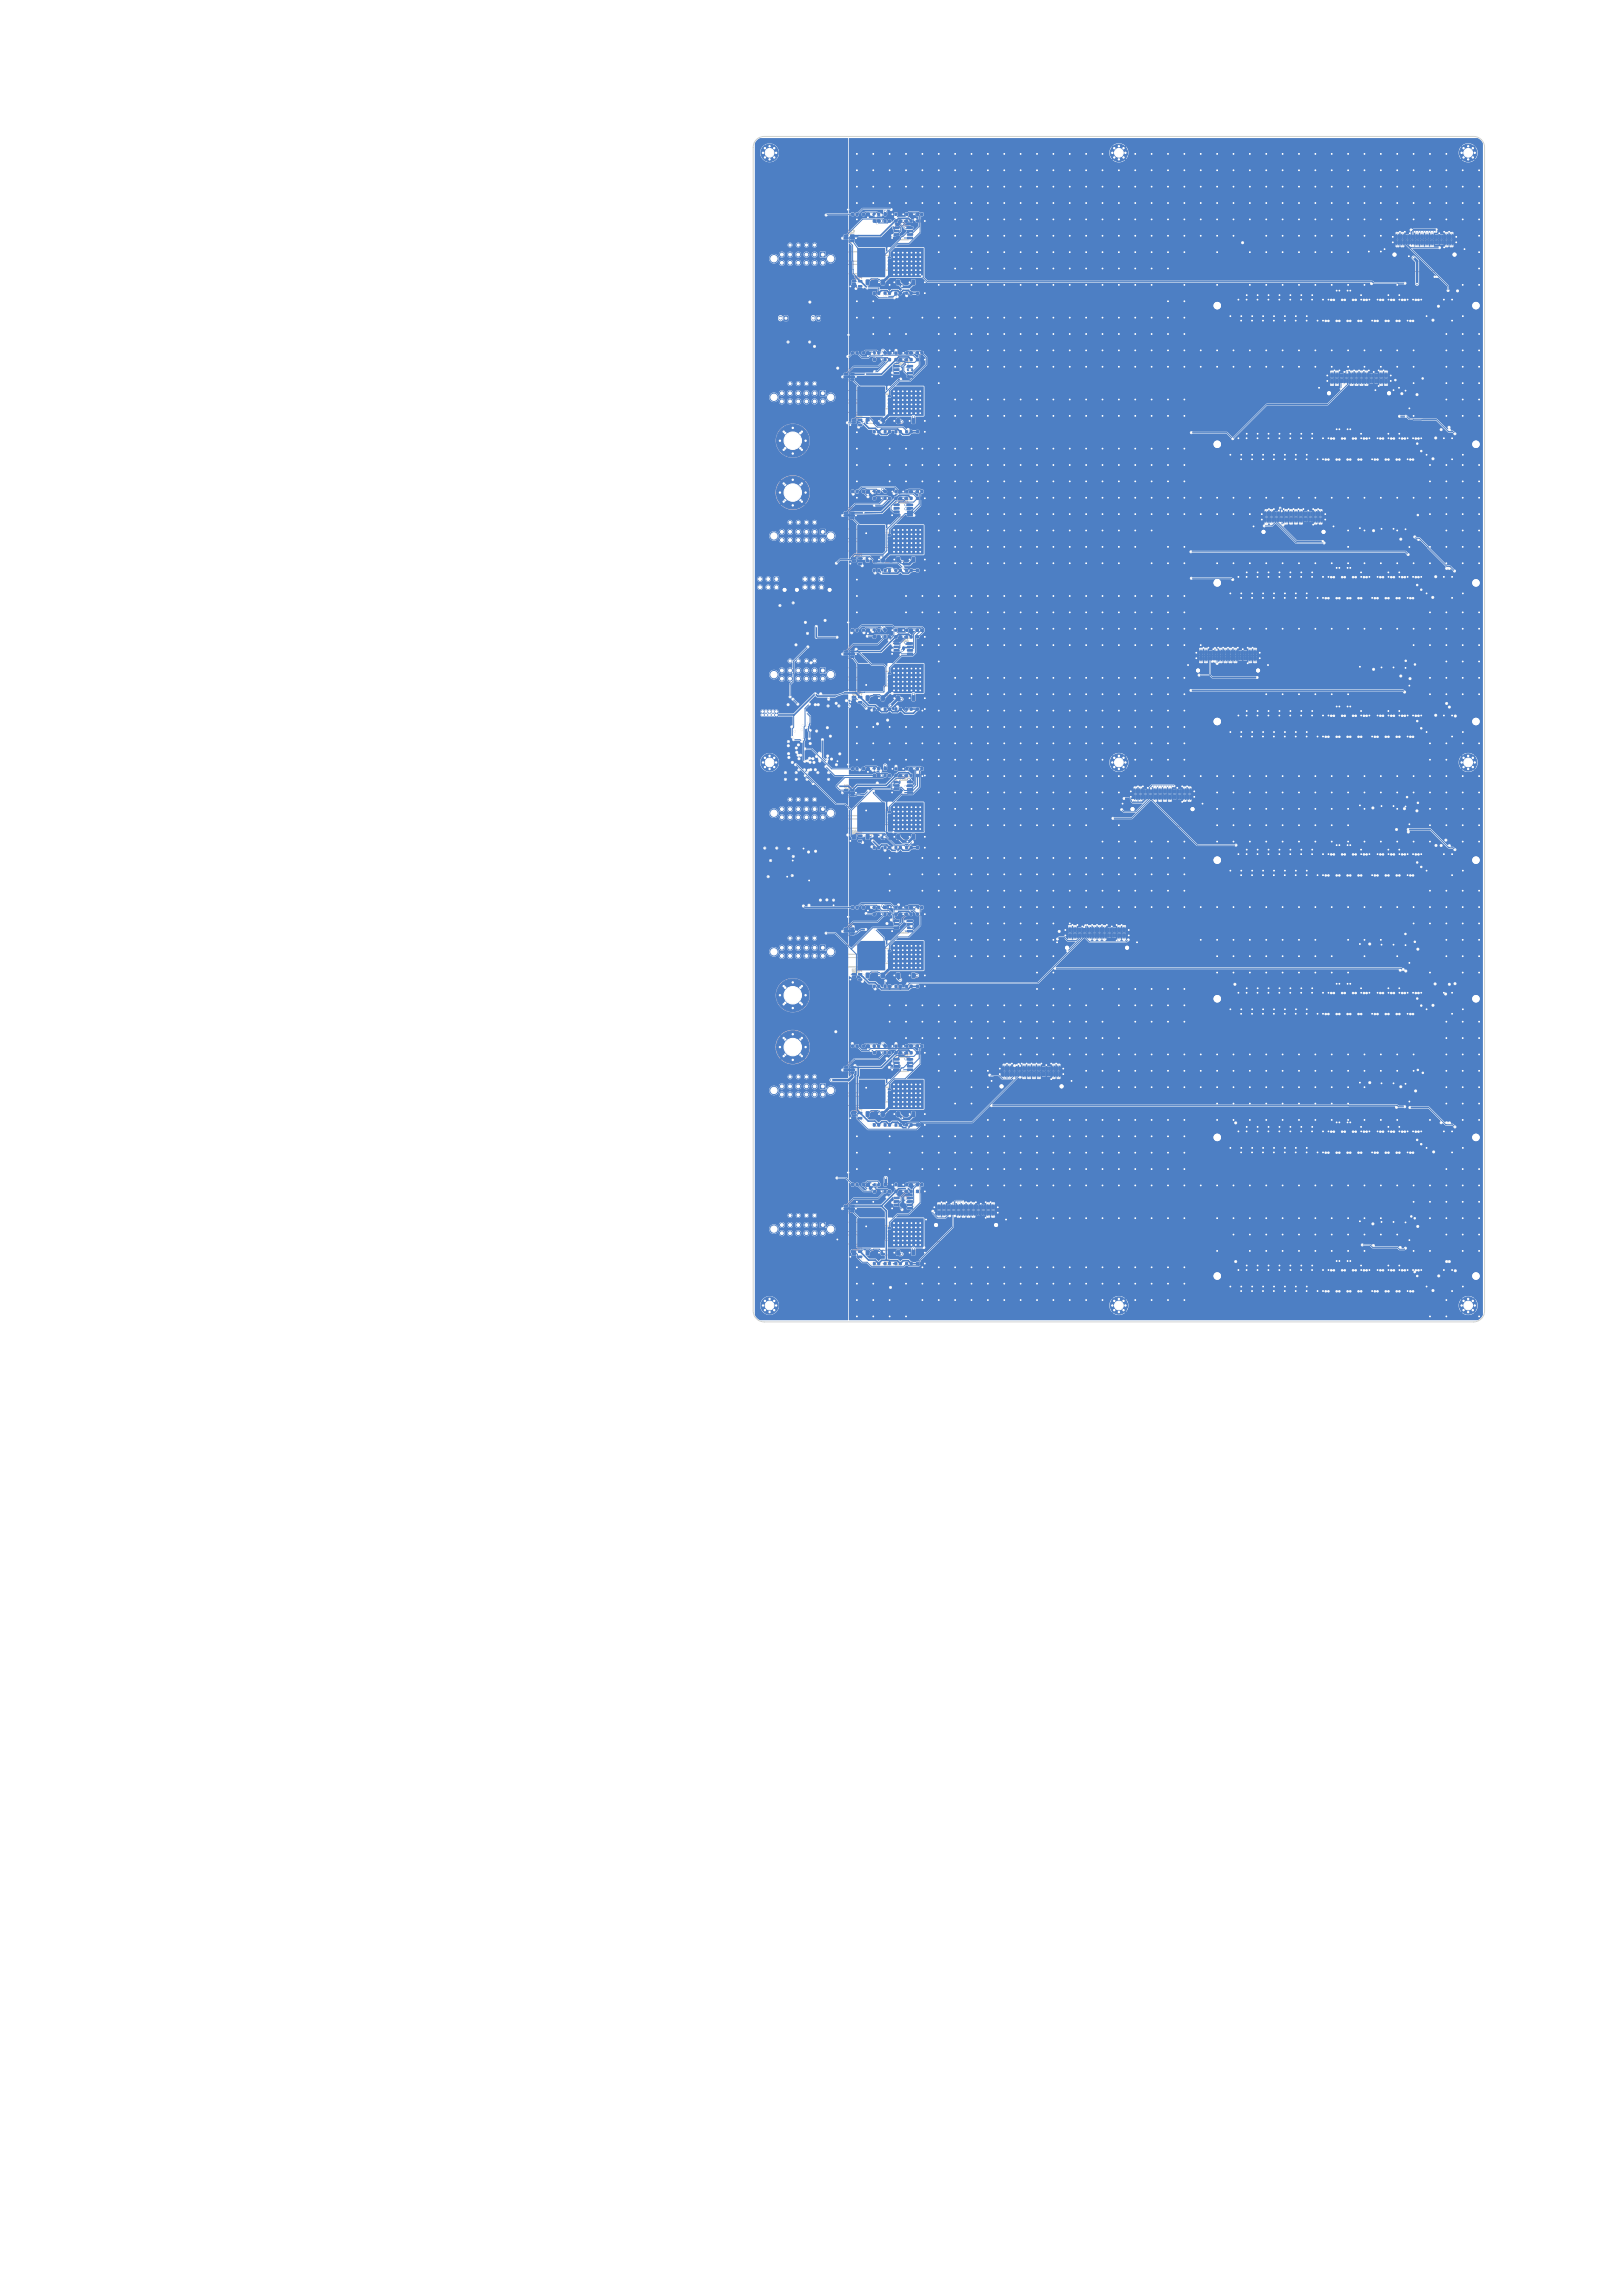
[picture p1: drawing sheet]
<svg xmlns="http://www.w3.org/2000/svg" width="594mm" height="841mm" viewBox="0 0 594 841" stroke-linecap="round" stroke-linejoin="round" font-family="sans-serif">
<defs><g id="words">
<g font-size="1.7" fill="#e8b2a7">
<text x="518.1" y="83.7">MCIO</text>
<text x="523.7" y="83.7">S8</text>
<text x="374.1" y="388.5">MCIO</text>
</g>
<g font-size="1.7" fill="#fff">
<text x="494.1" y="134.5">MCIO</text>
<text x="499.7" y="134.5">S7</text>
</g>
<g font-size="1.4" fill="#fff">
<text x="328.9" y="82.6">U801</text>
<text x="328.9" y="133.4">U701</text>
<text x="328.9" y="285.8">U401</text>
<text x="309.1" y="339.6">U302</text>
</g>
<g font-size="1.4" fill="#e8b2a7">
<text x="309.1" y="85.6">U802</text>
<text x="309.1" y="136.4">U702</text>
<text x="289.5" y="155">T4</text>
<text x="312" y="153.1">U704</text>
<text x="289.5" y="174">T3</text>
<text x="328.9" y="184.2">U601</text>
<text x="309.1" y="187.2">U602</text>
<text x="309.1" y="238">U502</text>
<text x="328.9" y="235">U501</text>
<text x="309.1" y="288.8">U402</text>
<text x="312" y="305.5">U404</text>
<text x="328.9" y="336.6">U301</text>
<text x="289.5" y="358.2">T2</text>
<text x="312" y="356.3">U304</text>
<text x="289.5" y="377.2">T1</text>
<text x="328.9" y="387.4">U201</text>
<text x="309.1" y="390.4">U202</text>
<text x="309.1" y="441.2">U102</text>
<text x="328.9" y="438.2">U101</text>
</g>
<g font-size="1.4" fill="#4d7fc4">
<text x="520.1" y="89.3">J802</text>
<text x="312" y="102.3">U804</text>
<text x="496.1" y="140.1">J702</text>
<text x="472.1" y="190.9">J602</text>
<text x="312" y="203.9">U604</text>
<text x="448.1" y="241.7">J502</text>
<text x="312" y="254.7">U504</text>
<text x="424.1" y="292.5">J402</text>
<text x="400.1" y="343.3">J302</text>
<text x="376.1" y="394.1">J202</text>
<text x="312" y="407.1">U204</text>
<text x="352.1" y="444.9">J102</text>
<text x="312" y="457.9">U104</text>
</g>
</g></defs>
<g fill="none" stroke="#e8b2a7" stroke-width=".37">
<path d="M313 79.1h.5M313 78h.5M317 79.1h.5M317 78h.5M320.9 79.1h.5M320.9 78h.5M325 79h.3M325 78h.3M329 79h.2M329 78h.2M332.9 79h.3M332.9 78h.3"/>
<path d="M336.8 79.1h.5M336.8 78h.5M310.3 96.9h4.4M310.3 95.7h4.4M310.3 92.3h4.4M310.4 88.9h1.6M312.9 84.4v.4l-.6 .6h.7M319.9 93.6h6.2M319.9 99h5.7M321 81.5h.3M321 80.5h.3M324.9 81.5h.5"/>
<path d="M324.9 80.5h.5M329 80.5h.2M329.1 87.9h3.9M331 82.7h2M332.2 82.4h.6M332.4 81.5l.1 .9M332.8 81.5h.5M332.8 80.5h.5M336.8 81.5h.5M336.8 80.5h.5M509.9 99.5h24.2M523.4 88.1h.1"/>
<path d="M523.5 88.1l.1 .1M523.6 88.2l-.6 .9h.6M310.3 100.3h4.4M313.3 105.6h1.6M315.2 101.7h.7M318.7 104.4h1.4M318.7 102.5h1.4M320.9 108h.5M320.9 106.9h.5M324.3 104.4h1.4M324.3 102.5h1.4M324.9 108h.5"/>
<path d="M324.9 106.9h.5M328.9 108h.4M328.9 106.9h.4M329.9 104.4h1.4M329.9 102.5h1.4M332.8 108h.5M332.8 106.9h.5M335.5 104.4h1.4M335.5 102.5h1.4M336.9 107.9h.3M336.9 106.9h.3M310.4 139.7h1.6"/>
<path d="M312.9 135.2v.4l-.6 .6h.7M313 129.9h.5M313 128.8h.5M317 129.9h.5M317 128.8h.5M320.9 129.9h.5M320.9 128.8h.5M321 132.3h.3M321 131.3h.3M324.9 132.3h.5M324.9 131.3h.5M325 129.8h.3"/>
<path d="M325 128.8h.3M329 131.3h.2M329 129.8h.2M329 128.8h.2M329.1 138.7h3.9M331 133.5h2M332.2 133.2h.6M332.4 132.3l.1 .9M332.8 132.3h.5M332.8 131.3h.5M332.9 129.8h.3M332.9 128.8h.3"/>
<path d="M336.8 132.3h.5M336.8 131.3h.5M336.8 129.9h.5M336.8 128.8h.5M499.4 138.9l.2 .4-.6 .6h.6M310.3 146.5h4.4M310.3 143.1h4.4M310.3 151.1h4.4M310.3 147.7h4.4M313.3 156.4h1.6M315.2 152.5h.7M318.7 155.2h1.4"/>
<path d="M318.7 153.3h1.4M319.9 144.4h6.2M319.9 149.8h5.7M320.9 158.8h.5M320.9 157.7h.5M324.3 155.2h1.4M324.3 153.3h1.4M324.9 158.8h.5M324.9 157.7h.5M328.9 158.8h.4M328.9 157.7h.4M329.9 155.2h1.4"/>
<path d="M329.9 153.3h1.4M332.8 158.8h.5M332.8 157.7h.5M335.5 155.2h1.4M335.5 153.3h1.4M336.9 158.7h.3M336.9 157.7h.3M485.9 150.3h24.2M313 179.6h.5M317 179.6h.5M320.9 179.6h.5M325 179.6h.3"/>
<path d="M329 179.6h.2M332.9 179.6h.3M336.8 179.6h.5M310.3 198.5h4.4M310.3 197.3h4.4M310.3 193.9h4.4M310.4 190.5h1.6M312.9 186v.4l-.6 .6h.7M313 180.7h.5M317 180.7h.5M319.9 195.2h6.2M320.9 180.7h.5"/>
<path d="M321 183.1h.3M321 182.1h.3M324.9 183.1h.5M324.9 182.1h.5M325 180.6h.3M329 180.6h.2M329 182.1h.2M329.1 189.5h3.9M331 184.3h2M332.2 184h.6M332.4 183.1l.1 .9M332.8 183.1h.5"/>
<path d="M332.8 182.1h.5M332.9 180.6h.3M336.8 180.7h.5M336.8 183.1h.5M336.8 182.1h.5M470.5 184.9v-1.2l.4 .9 .4-.9v1.2M472.5 184.8v.1M472.5 183.9a.55 .55 0 0 0-.7 .4 .55 .55 0 0 0 .7 .6M473.1 183.7v1.2M473.6 183.9h.7l-.1 1-.6-.1zM475.4 189.7h.1M475.5 189.7l.1 .1"/>
<path d="M475.6 189.8l-.6 .9h.6M475.8 184.2l.1 .1M475.9 184.3l.5 .4-.7 .2M476.4 183.8h-.5l-.1 .4M476.9 184.4l.6-.1v.5M477.5 183.7l-.4 .1-.2 .5v.5l.6 .1M477.5 184.8v.1M310.3 201.9h4.4M313.3 207.2h1.6M315.2 203.3h.7M318.7 206h1.4M318.7 204.1h1.4"/>
<path d="M319.9 200.6h5.7M320.9 209.6h.5M320.9 208.5h.5M324.3 206h1.4M324.3 204.1h1.4M324.9 209.6h.5M324.9 208.5h.5M328.9 209.6h.4M328.9 208.5h.4M329.9 206h1.4M329.9 204.1h1.4M332.8 209.6h.5"/>
<path d="M332.8 208.5h.5M335.5 206h1.4M335.5 204.1h1.4M336.9 209.5h.3M336.9 208.5h.3M461.9 201.1h24.2M312.9 236.8v.4l-.6 .6h.7M313 231.5h.5M313 230.4h.5M317 231.5h.5M317 230.4h.5M320.9 231.5h.5"/>
<path d="M320.9 230.4h.5M321 232.9h.3M321 233.9h.3M324.9 232.9h.5M324.9 233.9h.5M325 231.4h.3M325 230.4h.3M329 231.4h.2M329 230.4h.2M329 232.9h.2M331 235.1h2M332.2 234.8h.6"/>
<path d="M332.4 233.9l.1 .9M332.8 232.9h.5M332.8 233.9h.5M332.9 231.4h.3M332.9 230.4h.3M336.8 231.5h.5M336.8 230.4h.5M336.8 232.9h.5M336.8 233.9h.5M446.5 235.7v-1.2l.4 .9 .4-.9v1.2M448.5 234.6a.55 .55 0 0 0-.7 .6 .55 .55 0 0 0 .7 .4M448.5 234.6v.1"/>
<path d="M449.1 234.5v1.2M449.6 234.7h.7l-.1 1-.6-.1zM451.8 234.7v.3l.6 .5-.7 .2M451.9 234.6h.5M451.9 234.6l-.1 .1M452.9 235.1h.6l.1 .4-.3 .2-.4-.1M452.9 235.1h.1M453.5 234.5h-.6v.6M310.3 252.7h4.4M310.3 249.3h4.4M310.3 248.1h4.4M310.3 244.7h4.4"/>
<path d="M310.4 241.3h1.6M313.3 258h1.6M315.2 254.1h.7M318.7 256.8h1.4M318.7 254.9h1.4M319.9 246h6.2M319.9 251.4h5.7M320.9 259.3h.5M324.3 256.8h1.4M324.3 254.9h1.4M324.9 259.3h.5M328.9 259.3h.4"/>
<path d="M329.1 240.3h3.9M329.9 256.8h1.4M329.9 254.9h1.4M332.8 259.3h.5M335.5 256.8h1.4M335.5 254.9h1.4M336.9 259.3h.3M437.9 251.9h24.2M451.4 240.5l.2 .4-.6 .6h.6M320.9 260.4h.5M324.9 260.4h.5M328.9 260.4h.4"/>
<path d="M332.8 260.4h.5M336.9 260.3h.3M310.3 298.9h4.4M310.3 295.5h4.4M310.4 292.1h1.6M312.9 287.6v.4l-.6 .6h.7M313 282.3h.5M313 281.2h.5M317 282.3h.5M317 281.2h.5M319.9 296.8h6.2M320.9 282.3h.5"/>
<path d="M320.9 281.2h.5M321 284.7h.3M321 283.7h.3M324.9 284.7h.5M324.9 283.7h.5M325 282.2h.3M325 281.2h.3M329 283.7h.2M329 282.2h.2M329 281.2h.2M329.1 291.1h3.9M331 285.9h2"/>
<path d="M332.2 285.6h.6M332.4 284.7l.1 .9M332.8 284.7h.5M332.8 283.7h.5M332.9 282.2h.3M332.9 281.2h.3M336.8 284.7h.5M336.8 282.3h.5M336.8 281.2h.5M336.8 283.7h.5M422.5 286.5v-1.2l.4 .9 .4-.9v1.2M424.5 286.4v.1"/>
<path d="M424.5 285.5a.55 .55 0 0 0-.7 .4 .55 .55 0 0 0 .7 .6M425.1 285.3v1.2M425.6 285.5h.7l-.1 1-.6-.1zM427.4 291.3h.1M427.5 291.3l.1 .1M427.6 291.4l-.6 .9h.6M427.8 285.8l.1 .1M427.9 285.9l.5 .4-.7 .2M428.4 285.4h-.5l-.1 .4M429.2 285.3l-.3 .8h.7M429.5 285.7v.8M310.3 303.5h4.4"/>
<path d="M310.3 300.1h4.4M313.3 308.8h1.6M315.2 304.9h.7M318.7 307.6h1.4M318.7 305.7h1.4M319.9 302.2h5.7M320.9 311.2h.5M320.9 310.1h.5M324.3 307.6h1.4M324.3 305.7h1.4M324.9 311.2h.5M324.9 310.1h.5"/>
<path d="M328.9 311.2h.4M328.9 310.1h.4M329.9 307.6h1.4M329.9 305.7h1.4M332.8 311.2h.5M332.8 310.1h.5M335.5 307.6h1.4M335.5 305.7h1.4M336.9 311.1h.3M336.9 310.1h.3M413.9 302.7h24.2M312.9 338.4v.4l-.6 .6h.7"/>
<path d="M313 332h.5M313 333.1h.5M317 332h.5M317 333.1h.5M320.9 332h.5M320.9 333.1h.5M321 335.5h.3M321 334.5h.3M324.9 335.5h.5M324.9 334.5h.5M325 333h.3M325 332h.3"/>
<path d="M329 333h.2M329 332h.2M329 334.5h.2M331 336.7h2M332.2 336.4h.6M332.4 335.5l.1 .9M332.8 335.5h.5M332.8 334.5h.5M332.9 333h.3M332.9 332h.3M336.8 332h.5M336.8 333.1h.5"/>
<path d="M336.8 335.5h.5M336.8 334.5h.5M398.5 337.3v-1.2l.4 .9 .4-.9v1.2M400.5 336.3a.53 .53 0 0 0-.7 .4 .53 .53 0 0 0 .7 .5M401.1 336.1v1.2M401.6 336.3h.7l-.1 1-.6-.1zM404.4 336.2l-.6 .1v.3l.6 .5-.7 .2M404.8 336.1h.8l-.4 .5 .3 .1v.5h-.7M310.3 354.3h4.4M310.3 350.9h4.4M310.3 349.7h4.4M310.3 346.3h4.4"/>
<path d="M310.4 342.9h1.6M313.3 359.6h1.6M315.2 355.7h.7M318.7 358.4h1.4M318.7 356.5h1.4M319.9 347.6h6.2M319.9 353h5.7M324.3 358.4h1.4M324.3 356.5h1.4M329.1 341.9h3.9M329.9 358.4h1.4M329.9 356.5h1.4"/>
<path d="M335.5 358.4h1.4M335.5 356.5h1.4M389.9 353.5h24.2M403.4 342.1l.2 .4-.6 .6h.6M320.9 362h.5M320.9 360.9h.5M324.9 362h.5M324.9 360.9h.5M328.9 362h.4M328.9 360.9h.4M332.8 362h.5M332.8 360.9h.5"/>
<path d="M336.9 361.9h.3M336.9 360.9h.3M310.3 397.1h4.4M310.4 393.7h1.6M312.9 389.2v.4l-.6 .6h.7M313 383.9h.5M313 382.8h.5M317 383.9h.5M317 382.8h.5M319.9 398.4h6.2M320.9 383.9h.5M320.9 382.8h.5"/>
<path d="M321 386.3h.3M321 385.3h.3M324.9 386.3h.5M324.9 385.3h.5M325 383.8h.3M325 382.8h.3M329 385.3h.2M329 383.8h.2M329 382.8h.2M329.1 392.7h3.9M331 387.5h2M332.2 387.2h.6"/>
<path d="M332.4 386.3l.1 .9M332.8 386.3h.5M332.8 385.3h.5M332.9 383.8h.3M332.9 382.8h.3M336.8 386.3h.5M336.8 385.3h.5M336.8 383.9h.5M336.8 382.8h.5M379.4 392.9h.1M379.5 392.9l.1 .1M379.6 393l-.6 .9h.6"/>
<path d="M379.8 387.4l.1 .1M379.9 387.5l.5 .4-.7 .2M380.4 387h-.5l-.1 .4M380.9 387.1l.4-.2 .3 .4-.8 .8h.8M310.3 400.5h4.4M310.3 405.1h4.4M310.3 401.7h4.4M313.3 410.4h1.6M315.2 406.5h.7M318.7 409.2h1.4M318.7 407.3h1.4M319.9 403.8h5.7"/>
<path d="M320.9 412.8h.5M320.9 411.7h.5M324.3 409.2h1.4M324.3 407.3h1.4M324.9 412.8h.5M324.9 411.7h.5M328.9 412.8h.4M328.9 411.7h.4M329.9 409.2h1.4M329.9 407.3h1.4M332.8 412.8h.5M332.8 411.7h.5"/>
<path d="M335.5 409.2h1.4M335.5 407.3h1.4M336.9 411.7h.3M336.9 412.7h.3M365.9 404.3h24.2M313 433.6h.5M313 434.7h.5M317 433.6h.5M317 434.7h.5M320.9 433.6h.5M320.9 434.7h.5M321 437.1h.3"/>
<path d="M321 436.1h.3M324.9 437.1h.5M324.9 436.1h.5M325 434.6h.3M325 433.6h.3M329 434.6h.2M329 433.6h.2M329 436.1h.2M331 438.3h2M332.2 438h.6M332.4 437.1l.1 .9M332.8 437.1h.5"/>
<path d="M332.8 436.1h.5M332.9 434.6h.3M332.9 433.6h.3M336.8 433.6h.5M336.8 434.7h.5M336.8 437.1h.5M336.8 436.1h.5M350.5 438.9v-1.2l.4 .9 .4-.9v1.2M352.5 437.9a.53 .53 0 0 0-.7 .4 .53 .53 0 0 0 .7 .5M353.1 437.7v1.2M353.6 437.9h.7l-.1 1-.6-.1zM356.4 437.8l-.6 .1v.3l.6 .5-.7 .2"/>
<path d="M356.9 438.9h.7M356.9 438.1l.3-.4v1.2M310.3 455.9h4.4M310.3 452.5h4.4M310.3 451.3h4.4M310.3 447.9h4.4M310.4 444.5h1.6M312.9 440v.4l-.6 .6h.7M315.2 457.3h.7M318.7 460h1.4M318.7 458.1h1.4M319.9 449.2h6.2"/>
<path d="M319.9 454.6h5.7M324.3 460h1.4M324.3 458.1h1.4M329.1 443.5h3.9M329.9 460h1.4M329.9 458.1h1.4M335.5 460h1.4M335.5 458.1h1.4M341.9 455.1h24.2M355.4 443.7l.2 .4-.6 .6h.6M313.3 461.2h1.6M320.9 463.6h.5"/>
<path d="M320.9 462.5h.5M324.9 463.6h.5M324.9 462.5h.5M328.9 463.6h.4M328.9 462.5h.4M332.8 463.6h.5M332.8 462.5h.5M336.9 463.5h.3M336.9 462.5h.3"/>
<circle cx="510.7" cy="85.5" r=".3"/>
<circle cx="486.7" cy="136.3" r=".3"/>
<circle cx="290.5" cy="161.5" r="6.2"/>
<circle cx="290.5" cy="180.5" r="6.2"/>
<circle cx="462.7" cy="187.1" r=".3"/>
<circle cx="438.7" cy="237.9" r=".3"/>
<circle cx="414.7" cy="288.7" r=".3"/>
<circle cx="390.7" cy="339.5" r=".3"/>
<circle cx="290.5" cy="364.7" r="6.2"/>
<circle cx="290.5" cy="383.7" r="6.2"/>
<circle cx="366.7" cy="390.3" r=".3"/>
<circle cx="342.7" cy="441.1" r=".3"/>
</g>
<g fill="#e8b2a7" stroke="#e8b2a7" stroke-width=".37">
<path d="M326.1 301.9l.3 .3h-.5z"/>
<path d="M328.1 336.5h.4l-.2 .3z"/>
<path d="M326.1 200.3l.3 .3h-.5z"/>
<path d="M328.1 234.9h.4l-.2 .3z"/>
<path d="M328.1 82.5h.4l-.2 .3z"/>
<path d="M326.1 149.5l.3 .3h-.5z"/>
<path d="M328.1 133.3h.4l-.2 .3z"/>
<path d="M328.1 184.1h.4l-.2 .3z"/>
<path d="M326.1 403.5l.3 .3h-.5z"/>
<path d="M328.1 387.3h.4l-.2 .3z"/>
<path d="M326.1 98.7l.3 .3h-.5z"/>
<path d="M326.1 454.3l.3 .3h-.5z"/>
<path d="M326.1 352.7l.3 .3h-.5z"/>
<path d="M326.1 251.1l.3 .3h-.5z"/>
<path d="M328.1 438.1h.4l-.2 .3z"/>
<path d="M328.1 285.7h.4l-.2 .3z"/>
</g>
<g fill="#fff" stroke="#fff" stroke-width=".37">
<circle cx="290.5" cy="315.3" r=".15"/>
<circle cx="323.5" cy="230.1" r=".15"/>
<circle cx="331.8" cy="185" r=".15"/>
<circle cx="332.5" cy="308.4" r=".15"/>
<circle cx="323.6" cy="128.5" r=".15"/>
<circle cx="296.5" cy="322.7" r=".15"/>
<circle cx="310.7" cy="336" r=".15"/>
<circle cx="330.5" cy="104.8" r=".15"/>
<circle cx="310.8" cy="122.7" r=".15"/>
<circle cx="325" cy="338.4" r=".15"/>
<circle cx="331.9" cy="134.4" r=".15"/>
<circle cx="288.5" cy="321.3" r=".15"/>
<circle cx="293.3" cy="183.3" r=".15"/>
<circle cx="324.4" cy="77.4" r=".15"/>
<circle cx="331.8" cy="83.4" r=".15"/>
<circle cx="330.4" cy="459.6" r=".15"/>
<circle cx="287.7" cy="380.9" r=".15"/>
<circle cx="331.9" cy="235.5" r=".15"/>
<circle cx="323.3" cy="331.9" r=".15"/>
<circle cx="336" cy="357.4" r=".15"/>
<circle cx="294.4" cy="310.9" r=".15"/>
<circle cx="293.3" cy="386.5" r=".15"/>
<circle cx="306.8" cy="454.2" r=".15"/>
<circle cx="331.9" cy="337.6" r=".15"/>
<circle cx="333.1" cy="285.6" r=".15"/>
<circle cx="305.5" cy="331.7" r=".15"/>
<circle cx="287.7" cy="386.5" r=".15"/>
<circle cx="310.7" cy="280.2" r=".15"/>
<circle cx="330.6" cy="409.8" r=".15"/>
<circle cx="329.8" cy="359.1" r=".15"/>
<circle cx="287.7" cy="177.7" r=".15"/>
<circle cx="323.4" cy="179.3" r=".15"/>
<circle cx="310.7" cy="228.1" r=".15"/>
<circle cx="330.6" cy="206" r=".15"/>
<circle cx="310.7" cy="76.8" r=".15"/>
<circle cx="293.3" cy="177.7" r=".15"/>
<circle cx="334.7" cy="152.8" r=".15"/>
<circle cx="311.1" cy="258.7" r=".15"/>
<circle cx="330.3" cy="154.6" r=".15"/>
<circle cx="324.6" cy="431.7" r=".15"/>
<circle cx="326.3" cy="258.5" r=".15"/>
<circle cx="310.7" cy="429.7" r=".15"/>
<circle cx="323.5" cy="382.5" r=".15"/>
<circle cx="324.4" cy="280.5" r=".15"/>
<circle cx="334.7" cy="457.6" r=".15"/>
<circle cx="287.7" cy="183.3" r=".15"/>
<circle cx="331.9" cy="439" r=".15"/>
<circle cx="306.9" cy="279" r=".15"/>
<circle cx="293.3" cy="380.9" r=".15"/>
<circle cx="331.9" cy="388" r=".15"/>
<circle cx="334.7" cy="254.4" r=".15"/>
<circle cx="330.3" cy="256.2" r=".15"/>
<circle cx="326.3" cy="471.8" r=".15"/>
<circle cx="298.7" cy="254.2" r=".15"/>
<circle cx="319.7" cy="308.1" r=".15"/>
<circle cx="317.8" cy="105.5" r=".15"/>
<circle cx="317.1" cy="137.1" r=".15"/>
<circle cx="301.4" cy="271.1" r=".15"/>
<circle cx="293.7" cy="271.7" r=".15"/>
<circle cx="526.1" cy="211.3" r=".15"/>
<circle cx="316.4" cy="154.8" r=".15"/>
<circle cx="526.1" cy="160.5" r=".15"/>
<circle cx="328.5" cy="311.9" r=".15"/>
<circle cx="302.9" cy="279" r=".15"/>
<circle cx="316.5" cy="204.7" r=".15"/>
<circle cx="526.2" cy="309.8" r=".15"/>
<circle cx="526.1" cy="262.1" r=".15"/>
<circle cx="316.4" cy="357.3" r=".15"/>
<circle cx="298" cy="287.1" r=".15"/>
<circle cx="290.8" cy="271.1" r=".15"/>
<circle cx="332.3" cy="435.6" r=".15"/>
<circle cx="332.5" cy="413.2" r=".15"/>
<circle cx="300.6" cy="329.8" r=".15"/>
<circle cx="306.7" cy="233.5" r=".15"/>
<circle cx="313.3" cy="390.4" r=".15"/>
<circle cx="323" cy="210" r=".15"/>
<circle cx="316.5" cy="187.9" r=".15"/>
<circle cx="299.1" cy="229.5" r=".15"/>
<circle cx="307.2" cy="288.1" r=".15"/>
<circle cx="328.7" cy="334" r=".15"/>
<circle cx="295.1" cy="284.2" r=".15"/>
<circle cx="525.9" cy="360.6" r=".15"/>
<circle cx="290.3" cy="270" r=".15"/>
<circle cx="313.7" cy="237.9" r=".15"/>
<circle cx="316.4" cy="306.2" r=".15"/>
<circle cx="296.6" cy="258" r=".15"/>
<circle cx="298.8" cy="282.1" r=".15"/>
<circle cx="294.9" cy="279" r=".15"/>
<circle cx="298.5" cy="126.9" r=".15"/>
<circle cx="296.9" cy="267.6" r=".15"/>
<circle cx="300.7" cy="254.2" r=".15"/>
<circle cx="298.7" cy="258.2" r=".15"/>
<circle cx="295.1" cy="228.1" r=".15"/>
<circle cx="510.6" cy="143" r=".15"/>
<circle cx="416" cy="230.4" r=".15"/>
<circle cx="362" cy="380.4" r=".15"/>
<circle cx="344" cy="140.4" r=".15"/>
<circle cx="350" cy="188.4" r=".15"/>
<circle cx="398" cy="374.4" r=".15"/>
<circle cx="368" cy="74.4" r=".15"/>
<circle cx="362" cy="98.4" r=".15"/>
<circle cx="313.7" cy="87.3" r=".15"/>
<circle cx="311.6" cy="358.9" r=".15"/>
<circle cx="482" cy="392.4" r=".15"/>
<circle cx="500" cy="452.4" r=".15"/>
<circle cx="480.8" cy="262.2" r=".15"/>
<circle cx="416" cy="326.4" r=".15"/>
<circle cx="374" cy="266.4" r=".15"/>
<circle cx="386" cy="218.4" r=".15"/>
<circle cx="299.3" cy="267.9" r=".15"/>
<circle cx="515.8" cy="320.7" r=".15"/>
<circle cx="434" cy="170.4" r=".15"/>
<circle cx="410" cy="182.4" r=".15"/>
<circle cx="404" cy="284.4" r=".15"/>
<circle cx="498.8" cy="463.8" r=".15"/>
<circle cx="474.9" cy="319.1" r=".15"/>
<circle cx="452" cy="134.4" r=".15"/>
<circle cx="327.7" cy="255.8" r=".15"/>
<circle cx="440" cy="86.4" r=".15"/>
<circle cx="446" cy="104.4" r=".15"/>
<circle cx="428" cy="464.4" r=".15"/>
<circle cx="392" cy="80.4" r=".15"/>
<circle cx="482" cy="344.4" r=".15"/>
<circle cx="422" cy="470.4" r=".15"/>
<circle cx="462.9" cy="115.8" r=".15"/>
<circle cx="410" cy="434.4" r=".15"/>
<circle cx="374" cy="278.4" r=".15"/>
<circle cx="327" cy="281.7" r=".15"/>
<circle cx="386" cy="146.4" r=".15"/>
<circle cx="332" cy="278.4" r=".15"/>
<circle cx="470" cy="344.4" r=".15"/>
<circle cx="458" cy="446.4" r=".15"/>
<circle cx="428" cy="428.4" r=".15"/>
<circle cx="464" cy="92.4" r=".15"/>
<circle cx="440" cy="68.4" r=".15"/>
<circle cx="520.8" cy="109.8" r=".15"/>
<circle cx="350" cy="422.4" r=".15"/>
<circle cx="380" cy="170.4" r=".15"/>
<circle cx="410" cy="362.4" r=".15"/>
<circle cx="331" cy="281.7" r=".15"/>
<circle cx="500" cy="80.4" r=".15"/>
<circle cx="465" cy="186.5" r=".15"/>
<circle cx="524" cy="302.4" r=".15"/>
<circle cx="416" cy="422.4" r=".15"/>
<circle cx="542" cy="428.4" r=".15"/>
<circle cx="446" cy="188.4" r=".15"/>
<circle cx="460.9" cy="260.6" r=".15"/>
<circle cx="512" cy="68.4" r=".15"/>
<circle cx="326.9" cy="87.2" r=".15"/>
<circle cx="461.6" cy="241.2" r=".15"/>
<circle cx="428" cy="422.4" r=".15"/>
<circle cx="327.7" cy="408.2" r=".15"/>
<circle cx="434" cy="182.4" r=".15"/>
<circle cx="440" cy="56.4" r=".15"/>
<circle cx="331" cy="131.8" r=".15"/>
<circle cx="529.1" cy="313" r=".15"/>
<circle cx="404" cy="308.4" r=".15"/>
<circle cx="311.6" cy="104.9" r=".15"/>
<circle cx="515.8" cy="211.4" r=".15"/>
<circle cx="290.6" cy="220.9" r=".15"/>
<circle cx="470.9" cy="115.8" r=".15"/>
<circle cx="458" cy="62.4" r=".15"/>
<circle cx="474.8" cy="168.3" r=".15"/>
<circle cx="416" cy="182.4" r=".15"/>
<circle cx="350" cy="368.4" r=".15"/>
<circle cx="506" cy="56.4" r=".15"/>
<circle cx="356" cy="236.4" r=".15"/>
<circle cx="344" cy="314.4" r=".15"/>
<circle cx="506" cy="290.4" r=".15"/>
<circle cx="313.7" cy="239.7" r=".15"/>
<circle cx="434" cy="200.4" r=".15"/>
<circle cx="416" cy="200.4" r=".15"/>
<circle cx="380" cy="254.4" r=".15"/>
<circle cx="452" cy="446.4" r=".15"/>
<circle cx="494" cy="182.4" r=".15"/>
<circle cx="454.9" cy="471.5" r=".15"/>
<circle cx="332" cy="482.4" r=".15"/>
<circle cx="518" cy="134.4" r=".15"/>
<circle cx="374" cy="368.4" r=".15"/>
<circle cx="482.8" cy="320.7" r=".15"/>
<circle cx="365.6" cy="444.4" r=".15"/>
<circle cx="452" cy="188.4" r=".15"/>
<circle cx="510.6" cy="447.8" r=".15"/>
<circle cx="404" cy="272.4" r=".15"/>
<circle cx="331" cy="335" r=".15"/>
<circle cx="422" cy="236.4" r=".15"/>
<circle cx="498.3" cy="244.3" r=".15"/>
<circle cx="398" cy="410.4" r=".15"/>
<circle cx="505.2" cy="141.5" r=".15"/>
<circle cx="500" cy="68.4" r=".15"/>
<circle cx="536" cy="446.4" r=".15"/>
<circle cx="398" cy="62.4" r=".15"/>
<circle cx="453.8" cy="211.4" r=".15"/>
<circle cx="464" cy="398.4" r=".15"/>
<circle cx="429.6" cy="288.1" r=".15"/>
<circle cx="482.8" cy="219.1" r=".15"/>
<circle cx="508.8" cy="262.2" r=".15"/>
<circle cx="348.6" cy="441.1" r=".15"/>
<circle cx="422" cy="230.4" r=".15"/>
<circle cx="350" cy="224.4" r=".15"/>
<circle cx="380" cy="368.4" r=".15"/>
<circle cx="446" cy="446.4" r=".15"/>
<circle cx="468.8" cy="465.4" r=".15"/>
<circle cx="470" cy="308.4" r=".15"/>
<circle cx="368" cy="344.4" r=".15"/>
<circle cx="380" cy="416.4" r=".15"/>
<circle cx="308.8" cy="188.9" r=".15"/>
<circle cx="410" cy="122.4" r=".15"/>
<circle cx="410" cy="302.4" r=".15"/>
<circle cx="482" cy="92.4" r=".15"/>
<circle cx="293.3" cy="367.5" r=".15"/>
<circle cx="542" cy="296.4" r=".15"/>
<circle cx="350" cy="302.4" r=".15"/>
<circle cx="338.9" cy="255.8" r=".15"/>
<circle cx="434" cy="416.4" r=".15"/>
<circle cx="542" cy="440.4" r=".15"/>
<circle cx="515" cy="447.9" r=".15"/>
<circle cx="338" cy="314.4" r=".15"/>
<circle cx="517.8" cy="465.4" r=".15"/>
<circle cx="454.8" cy="219.1" r=".15"/>
<circle cx="484.8" cy="422.3" r=".15"/>
<circle cx="404" cy="230.4" r=".15"/>
<circle cx="290.3" cy="320.9" r=".15"/>
<circle cx="380" cy="314.4" r=".15"/>
<circle cx="474" cy="186.5" r=".15"/>
<circle cx="517.8" cy="262.2" r=".15"/>
<circle cx="313.7" cy="138.1" r=".15"/>
<circle cx="410" cy="152.4" r=".15"/>
<circle cx="476.8" cy="363.8" r=".15"/>
<circle cx="392" cy="428.4" r=".15"/>
<circle cx="368" cy="278.4" r=".15"/>
<circle cx="290.7" cy="313.8" r=".15"/>
<circle cx="398" cy="176.4" r=".15"/>
<circle cx="498.8" cy="260.6" r=".15"/>
<circle cx="422" cy="464.4" r=".15"/>
<circle cx="456.9" cy="362.2" r=".15"/>
<circle cx="350" cy="380.4" r=".15"/>
<circle cx="338" cy="176.4" r=".15"/>
<circle cx="524" cy="182.4" r=".15"/>
<circle cx="529.2" cy="90.7" r=".15"/>
<circle cx="464.8" cy="160.6" r=".15"/>
<circle cx="468.9" cy="108.2" r=".15"/>
<circle cx="404" cy="80.4" r=".15"/>
<circle cx="527.4" cy="85.5" r=".15"/>
<circle cx="350" cy="374.4" r=".15"/>
<circle cx="530" cy="206.4" r=".15"/>
<circle cx="368" cy="104.4" r=".15"/>
<circle cx="410" cy="386.4" r=".15"/>
<circle cx="498" cy="135.7" r=".15"/>
<circle cx="536" cy="140.4" r=".15"/>
<circle cx="524" cy="236.4" r=".15"/>
<circle cx="344" cy="188.4" r=".15"/>
<circle cx="368" cy="86.4" r=".15"/>
<circle cx="500" cy="182.4" r=".15"/>
<circle cx="458" cy="128.4" r=".15"/>
<circle cx="398" cy="200.4" r=".15"/>
<circle cx="452" cy="56.4" r=".15"/>
<circle cx="536" cy="338.4" r=".15"/>
<circle cx="446" cy="350.4" r=".15"/>
<circle cx="344" cy="116.4" r=".15"/>
<circle cx="350" cy="86.4" r=".15"/>
<circle cx="507" cy="135.8" r=".15"/>
<circle cx="356" cy="278.4" r=".15"/>
<circle cx="398" cy="398.4" r=".15"/>
<circle cx="524" cy="278.4" r=".15"/>
<circle cx="460.8" cy="363.8" r=".15"/>
<circle cx="466.9" cy="115.8" r=".15"/>
<circle cx="510.6" cy="397" r=".15"/>
<circle cx="326" cy="176.4" r=".15"/>
<circle cx="392" cy="56.4" r=".15"/>
<circle cx="482.8" cy="117.5" r=".15"/>
<circle cx="514.8" cy="84.9" r=".15"/>
<circle cx="434" cy="278.4" r=".15"/>
<circle cx="434" cy="284.4" r=".15"/>
<circle cx="524" cy="68.4" r=".15"/>
<circle cx="398" cy="74.4" r=".15"/>
<circle cx="472.8" cy="262.2" r=".15"/>
<circle cx="355.8" cy="440.6" r=".15"/>
<circle cx="434" cy="386.4" r=".15"/>
<circle cx="398" cy="218.4" r=".15"/>
<circle cx="482" cy="452.4" r=".15"/>
<circle cx="470" cy="128.4" r=".15"/>
<circle cx="362" cy="122.4" r=".15"/>
<circle cx="422" cy="320.4" r=".15"/>
<circle cx="483.4" cy="142.1" r=".15"/>
<circle cx="390.4" cy="340.8" r=".15"/>
<circle cx="494.8" cy="106.5" r=".15"/>
<circle cx="510.6" cy="295.4" r=".15"/>
<circle cx="476" cy="398.4" r=".15"/>
<circle cx="380" cy="86.4" r=".15"/>
<circle cx="392" cy="320.4" r=".15"/>
<circle cx="331" cy="436.6" r=".15"/>
<circle cx="422" cy="326.4" r=".15"/>
<circle cx="536" cy="206.4" r=".15"/>
<circle cx="386" cy="380.4" r=".15"/>
<circle cx="368" cy="248.4" r=".15"/>
<circle cx="452" cy="302.4" r=".15"/>
<circle cx="504.8" cy="262.2" r=".15"/>
<circle cx="428" cy="416.4" r=".15"/>
<circle cx="522" cy="85" r=".15"/>
<circle cx="333.3" cy="103.4" r=".15"/>
<circle cx="452" cy="80.4" r=".15"/>
<circle cx="422" cy="416.4" r=".15"/>
<circle cx="542" cy="134.4" r=".15"/>
<circle cx="460.8" cy="109.8" r=".15"/>
<circle cx="374" cy="260.4" r=".15"/>
<circle cx="344" cy="128.4" r=".15"/>
<circle cx="464" cy="128.4" r=".15"/>
<circle cx="356" cy="92.4" r=".15"/>
<circle cx="362" cy="248.4" r=".15"/>
<circle cx="516.5" cy="454.4" r=".15"/>
<circle cx="498.8" cy="109.8" r=".15"/>
<circle cx="522.8" cy="471.4" r=".15"/>
<circle cx="416" cy="86.4" r=".15"/>
<circle cx="308.8" cy="87.3" r=".15"/>
<circle cx="488" cy="134.4" r=".15"/>
<circle cx="320" cy="68.4" r=".15"/>
<circle cx="494" cy="302.4" r=".15"/>
<circle cx="498.3" cy="447.5" r=".15"/>
<circle cx="404" cy="428.4" r=".15"/>
<circle cx="476" cy="458.4" r=".15"/>
<circle cx="338" cy="464.4" r=".15"/>
<circle cx="542" cy="284.4" r=".15"/>
<circle cx="466.9" cy="471.4" r=".15"/>
<circle cx="404" cy="122.4" r=".15"/>
<circle cx="287.8" cy="283.1" r=".15"/>
<circle cx="392" cy="278.4" r=".15"/>
<circle cx="480.9" cy="260.6" r=".15"/>
<circle cx="410" cy="92.4" r=".15"/>
<circle cx="454.8" cy="117.5" r=".15"/>
<circle cx="498.8" cy="262.2" r=".15"/>
<circle cx="476" cy="350.4" r=".15"/>
<circle cx="458" cy="398.4" r=".15"/>
<circle cx="458" cy="284.4" r=".15"/>
<circle cx="404" cy="128.4" r=".15"/>
<circle cx="428" cy="362.4" r=".15"/>
<circle cx="314" cy="164.4" r=".15"/>
<circle cx="291.8" cy="285.6" r=".15"/>
<circle cx="287.7" cy="367.5" r=".15"/>
<circle cx="368" cy="302.4" r=".15"/>
<circle cx="374" cy="80.4" r=".15"/>
<circle cx="446" cy="398.4" r=".15"/>
<circle cx="327" cy="180.1" r=".15"/>
<circle cx="416" cy="314.4" r=".15"/>
<circle cx="452" cy="290.4" r=".15"/>
<circle cx="506" cy="386.4" r=".15"/>
<circle cx="410" cy="446.4" r=".15"/>
<circle cx="482" cy="296.4" r=".15"/>
<circle cx="326.9" cy="138" r=".15"/>
<circle cx="356" cy="272.4" r=".15"/>
<circle cx="410" cy="416.4" r=".15"/>
<circle cx="362" cy="254.4" r=".15"/>
<circle cx="506" cy="308.4" r=".15"/>
<circle cx="470.8" cy="473.1" r=".15"/>
<circle cx="520.8" cy="363.8" r=".15"/>
<circle cx="356" cy="284.4" r=".15"/>
<circle cx="494.4" cy="135.8" r=".15"/>
<circle cx="530" cy="332.4" r=".15"/>
<circle cx="344" cy="290.4" r=".15"/>
<circle cx="323.1" cy="81" r=".15"/>
<circle cx="368" cy="182.4" r=".15"/>
<circle cx="472.9" cy="108.2" r=".15"/>
<circle cx="508.8" cy="465.4" r=".15"/>
<circle cx="386" cy="200.4" r=".15"/>
<circle cx="410" cy="224.4" r=".15"/>
<circle cx="530" cy="146.4" r=".15"/>
<circle cx="490.8" cy="157.3" r=".15"/>
<circle cx="385.2" cy="395.5" r=".15"/>
<circle cx="362" cy="56.4" r=".15"/>
<circle cx="380" cy="182.4" r=".15"/>
<circle cx="422" cy="476.4" r=".15"/>
<circle cx="380" cy="380.4" r=".15"/>
<circle cx="428" cy="236.4" r=".15"/>
<circle cx="334.9" cy="383.3" r=".15"/>
<circle cx="518" cy="290.4" r=".15"/>
<circle cx="428" cy="248.4" r=".15"/>
<circle cx="368" cy="146.4" r=".15"/>
<circle cx="444.6" cy="237.9" r=".15"/>
<circle cx="374" cy="104.4" r=".15"/>
<circle cx="416" cy="308.4" r=".15"/>
<circle cx="498.8" cy="311.4" r=".15"/>
<circle cx="512.7" cy="142.1" r=".15"/>
<circle cx="374" cy="200.4" r=".15"/>
<circle cx="434" cy="188.4" r=".15"/>
<circle cx="518" cy="284.4" r=".15"/>
<circle cx="404" cy="296.4" r=".15"/>
<circle cx="326.9" cy="188.8" r=".15"/>
<circle cx="478.9" cy="369.8" r=".15"/>
<circle cx="434" cy="236.4" r=".15"/>
<circle cx="344" cy="272.4" r=".15"/>
<circle cx="311.6" cy="155.7" r=".15"/>
<circle cx="536.1" cy="166.6" r=".15"/>
<circle cx="370.8" cy="389.8" r=".15"/>
<circle cx="450.9" cy="268.2" r=".15"/>
<circle cx="453.8" cy="262.2" r=".15"/>
<circle cx="344" cy="326.4" r=".15"/>
<circle cx="437.6" cy="292" r=".15"/>
<circle cx="454.8" cy="371.5" r=".15"/>
<circle cx="536" cy="74.4" r=".15"/>
<circle cx="452" cy="230.4" r=".15"/>
<circle cx="420.6" cy="288.7" r=".15"/>
<circle cx="456.8" cy="211.4" r=".15"/>
<circle cx="536.1" cy="420.6" r=".15"/>
<circle cx="424.2" cy="288.1" r=".15"/>
<circle cx="320" cy="272.4" r=".15"/>
<circle cx="374" cy="92.4" r=".15"/>
<circle cx="488" cy="182.4" r=".15"/>
<circle cx="428" cy="374.4" r=".15"/>
<circle cx="530" cy="152.4" r=".15"/>
<circle cx="368" cy="470.4" r=".15"/>
<circle cx="392" cy="224.4" r=".15"/>
<circle cx="331" cy="332.5" r=".15"/>
<circle cx="356" cy="248.4" r=".15"/>
<circle cx="409.2" cy="339" r=".15"/>
<circle cx="303.6" cy="256.2" r=".15"/>
<circle cx="542" cy="98.4" r=".15"/>
<circle cx="441" cy="237.3" r=".15"/>
<circle cx="484.8" cy="109.8" r=".15"/>
<circle cx="434" cy="152.4" r=".15"/>
<circle cx="368" cy="332.4" r=".15"/>
<circle cx="488" cy="62.4" r=".15"/>
<circle cx="518" cy="182.4" r=".15"/>
<circle cx="458.9" cy="319" r=".15"/>
<circle cx="374" cy="248.4" r=".15"/>
<circle cx="350" cy="284.4" r=".15"/>
<circle cx="494.8" cy="360.5" r=".15"/>
<circle cx="416" cy="464.4" r=".15"/>
<circle cx="536" cy="284.4" r=".15"/>
<circle cx="368" cy="176.4" r=".15"/>
<circle cx="295.7" cy="283.1" r=".15"/>
<circle cx="338.9" cy="103.4" r=".15"/>
<circle cx="456.9" cy="413" r=".15"/>
<circle cx="374" cy="290.4" r=".15"/>
<circle cx="536" cy="398.4" r=".15"/>
<circle cx="457.2" cy="237.3" r=".15"/>
<circle cx="434" cy="62.4" r=".15"/>
<circle cx="458" cy="74.4" r=".15"/>
<circle cx="476.9" cy="159" r=".15"/>
<circle cx="542" cy="80.4" r=".15"/>
<circle cx="470" cy="392.4" r=".15"/>
<circle cx="542" cy="122.4" r=".15"/>
<circle cx="368" cy="428.4" r=".15"/>
<circle cx="416" cy="416.4" r=".15"/>
<circle cx="356" cy="188.4" r=".15"/>
<circle cx="524" cy="338.4" r=".15"/>
<circle cx="392" cy="182.4" r=".15"/>
<circle cx="403.8" cy="339" r=".15"/>
<circle cx="422" cy="422.4" r=".15"/>
<circle cx="374" cy="170.4" r=".15"/>
<circle cx="506" cy="392.4" r=".15"/>
<circle cx="332" cy="272.4" r=".15"/>
<circle cx="350" cy="326.4" r=".15"/>
<circle cx="476" cy="230.4" r=".15"/>
<circle cx="434" cy="326.4" r=".15"/>
<circle cx="488" cy="404.4" r=".15"/>
<circle cx="386" cy="320.4" r=".15"/>
<circle cx="452" cy="86.4" r=".15"/>
<circle cx="327" cy="383.3" r=".15"/>
<circle cx="416" cy="272.4" r=".15"/>
<circle cx="368" cy="134.4" r=".15"/>
<circle cx="458.8" cy="473.1" r=".15"/>
<circle cx="344" cy="122.4" r=".15"/>
<circle cx="323.1" cy="335" r=".15"/>
<circle cx="386" cy="332.4" r=".15"/>
<circle cx="464.8" cy="363.8" r=".15"/>
<circle cx="517.8" cy="211.4" r=".15"/>
<circle cx="350" cy="146.4" r=".15"/>
<circle cx="500" cy="230.4" r=".15"/>
<circle cx="398" cy="416.4" r=".15"/>
<circle cx="380" cy="266.4" r=".15"/>
<circle cx="459" cy="237.4" r=".15"/>
<circle cx="478.9" cy="471.4" r=".15"/>
<circle cx="342.4" cy="444.4" r=".15"/>
<circle cx="338.9" cy="131.8" r=".15"/>
<circle cx="428" cy="308.4" r=".15"/>
<circle cx="488" cy="296.4" r=".15"/>
<circle cx="472.9" cy="260.6" r=".15"/>
<circle cx="476" cy="62.4" r=".15"/>
<circle cx="524" cy="62.4" r=".15"/>
<circle cx="362" cy="260.4" r=".15"/>
<circle cx="488" cy="398.4" r=".15"/>
<circle cx="542" cy="332.4" r=".15"/>
<circle cx="512" cy="80.4" r=".15"/>
<circle cx="362" cy="296.4" r=".15"/>
<circle cx="362" cy="350.4" r=".15"/>
<circle cx="472.2" cy="186.6" r=".15"/>
<circle cx="344" cy="218.4" r=".15"/>
<circle cx="344" cy="464.4" r=".15"/>
<circle cx="452" cy="386.4" r=".15"/>
<circle cx="422" cy="254.4" r=".15"/>
<circle cx="529.1" cy="363.8" r=".15"/>
<circle cx="331" cy="78.5" r=".15"/>
<circle cx="398" cy="56.4" r=".15"/>
<circle cx="374" cy="68.4" r=".15"/>
<circle cx="392" cy="302.4" r=".15"/>
<circle cx="350" cy="464.4" r=".15"/>
<circle cx="362" cy="86.4" r=".15"/>
<circle cx="454.9" cy="115.9" r=".15"/>
<circle cx="374" cy="236.4" r=".15"/>
<circle cx="323.1" cy="182.6" r=".15"/>
<circle cx="529.1" cy="109.8" r=".15"/>
<circle cx="522.8" cy="369.8" r=".15"/>
<circle cx="404" cy="116.4" r=".15"/>
<circle cx="488" cy="434.4" r=".15"/>
<circle cx="357.6" cy="440.6" r=".15"/>
<circle cx="482.8" cy="371.5" r=".15"/>
<circle cx="472.9" cy="159" r=".15"/>
<circle cx="476.9" cy="311.4" r=".15"/>
<circle cx="460.9" cy="311.4" r=".15"/>
<circle cx="326" cy="482.4" r=".15"/>
<circle cx="493.8" cy="157.3" r=".15"/>
<circle cx="515" cy="143.1" r=".15"/>
<circle cx="446" cy="62.4" r=".15"/>
<circle cx="542" cy="458.4" r=".15"/>
<circle cx="470.4" cy="186.5" r=".15"/>
<circle cx="380" cy="200.4" r=".15"/>
<circle cx="404" cy="326.4" r=".15"/>
<circle cx="515.8" cy="262.2" r=".15"/>
<circle cx="392" cy="362.4" r=".15"/>
<circle cx="456.9" cy="311.4" r=".15"/>
<circle cx="332" cy="218.4" r=".15"/>
<circle cx="356" cy="194.4" r=".15"/>
<circle cx="536" cy="254.4" r=".15"/>
<circle cx="386" cy="266.4" r=".15"/>
<circle cx="314" cy="482.4" r=".15"/>
<circle cx="510.4" cy="88.8" r=".15"/>
<circle cx="332" cy="380.4" r=".15"/>
<circle cx="481.2" cy="192.3" r=".15"/>
<circle cx="374" cy="194.4" r=".15"/>
<circle cx="380" cy="224.4" r=".15"/>
<circle cx="374" cy="428.4" r=".15"/>
<circle cx="344" cy="134.4" r=".15"/>
<circle cx="530" cy="182.4" r=".15"/>
<circle cx="344" cy="278.4" r=".15"/>
<circle cx="542" cy="338.4" r=".15"/>
<circle cx="392" cy="464.4" r=".15"/>
<circle cx="452" cy="410.4" r=".15"/>
<circle cx="404" cy="146.4" r=".15"/>
<circle cx="368" cy="206.4" r=".15"/>
<circle cx="369" cy="389.8" r=".15"/>
<circle cx="326" cy="266.4" r=".15"/>
<circle cx="374" cy="182.4" r=".15"/>
<circle cx="398" cy="434.4" r=".15"/>
<circle cx="460.9" cy="159" r=".15"/>
<circle cx="368" cy="296.4" r=".15"/>
<circle cx="314" cy="182.4" r=".15"/>
<circle cx="387.4" cy="345.3" r=".15"/>
<circle cx="466.8" cy="269.9" r=".15"/>
<circle cx="404" cy="266.4" r=".15"/>
<circle cx="350" cy="332.4" r=".15"/>
<circle cx="455.4" cy="237.9" r=".15"/>
<circle cx="409.2" cy="344.7" r=".15"/>
<circle cx="356" cy="224.4" r=".15"/>
<circle cx="462.9" cy="319" r=".15"/>
<circle cx="470" cy="398.4" r=".15"/>
<circle cx="520.8" cy="313" r=".15"/>
<circle cx="482" cy="350.4" r=".15"/>
<circle cx="530" cy="476.4" r=".15"/>
<circle cx="517.8" cy="414.6" r=".15"/>
<circle cx="368" cy="80.4" r=".15"/>
<circle cx="476" cy="404.4" r=".15"/>
<circle cx="410" cy="422.4" r=".15"/>
<circle cx="530" cy="302.4" r=".15"/>
<circle cx="518" cy="152.4" r=".15"/>
<circle cx="488" cy="56.4" r=".15"/>
<circle cx="398" cy="326.4" r=".15"/>
<circle cx="416" cy="176.4" r=".15"/>
<circle cx="536" cy="344.4" r=".15"/>
<circle cx="428" cy="470.4" r=".15"/>
<circle cx="392" cy="116.4" r=".15"/>
<circle cx="478.9" cy="268.2" r=".15"/>
<circle cx="522.8" cy="420.6" r=".15"/>
<circle cx="428" cy="230.4" r=".15"/>
<circle cx="313.7" cy="341.3" r=".15"/>
<circle cx="508.8" cy="108.2" r=".15"/>
<circle cx="464" cy="134.4" r=".15"/>
<circle cx="422" cy="332.4" r=".15"/>
<circle cx="386" cy="98.4" r=".15"/>
<circle cx="350" cy="74.4" r=".15"/>
<circle cx="458" cy="410.4" r=".15"/>
<circle cx="356" cy="464.4" r=".15"/>
<circle cx="470.9" cy="420.6" r=".15"/>
<circle cx="506" cy="68.4" r=".15"/>
<circle cx="476" cy="386.4" r=".15"/>
<circle cx="416" cy="170.4" r=".15"/>
<circle cx="405.6" cy="338.9" r=".15"/>
<circle cx="380" cy="206.4" r=".15"/>
<circle cx="428" cy="170.4" r=".15"/>
<circle cx="326" cy="314.4" r=".15"/>
<circle cx="331" cy="182.6" r=".15"/>
<circle cx="368.7" cy="446.9" r=".15"/>
<circle cx="530" cy="62.4" r=".15"/>
<circle cx="398" cy="152.4" r=".15"/>
<circle cx="416" cy="320.4" r=".15"/>
<circle cx="486.8" cy="414.6" r=".15"/>
<circle cx="416" cy="374.4" r=".15"/>
<circle cx="398" cy="134.4" r=".15"/>
<circle cx="344" cy="92.4" r=".15"/>
<circle cx="434" cy="362.4" r=".15"/>
<circle cx="326" cy="428.4" r=".15"/>
<circle cx="338.9" cy="459" r=".15"/>
<circle cx="422" cy="86.4" r=".15"/>
<circle cx="494.8" cy="208.1" r=".15"/>
<circle cx="368" cy="62.4" r=".15"/>
<circle cx="338.9" cy="259.8" r=".15"/>
<circle cx="416" cy="164.4" r=".15"/>
<circle cx="498.3" cy="295.1" r=".15"/>
<circle cx="470" cy="206.4" r=".15"/>
<circle cx="470" cy="230.4" r=".15"/>
<circle cx="320" cy="278.4" r=".15"/>
<circle cx="480.8" cy="211.4" r=".15"/>
<circle cx="530" cy="176.4" r=".15"/>
<circle cx="404" cy="224.4" r=".15"/>
<circle cx="314" cy="62.4" r=".15"/>
<circle cx="386" cy="278.4" r=".15"/>
<circle cx="515.8" cy="363.8" r=".15"/>
<circle cx="380" cy="62.4" r=".15"/>
<circle cx="398" cy="380.4" r=".15"/>
<circle cx="356" cy="368.4" r=".15"/>
<circle cx="386" cy="122.4" r=".15"/>
<circle cx="515.8" cy="371.5" r=".15"/>
<circle cx="350" cy="104.4" r=".15"/>
<circle cx="462.8" cy="371.5" r=".15"/>
<circle cx="410" cy="326.4" r=".15"/>
<circle cx="536" cy="242.4" r=".15"/>
<circle cx="356" cy="266.4" r=".15"/>
<circle cx="500" cy="86.4" r=".15"/>
<circle cx="392" cy="470.4" r=".15"/>
<circle cx="468.8" cy="262.2" r=".15"/>
<circle cx="494" cy="68.4" r=".15"/>
<circle cx="368" cy="284.4" r=".15"/>
<circle cx="410" cy="398.4" r=".15"/>
<circle cx="482" cy="134.4" r=".15"/>
<circle cx="452" cy="62.4" r=".15"/>
<circle cx="368" cy="254.4" r=".15"/>
<circle cx="410" cy="188.4" r=".15"/>
<circle cx="428" cy="254.4" r=".15"/>
<circle cx="427.8" cy="288.2" r=".15"/>
<circle cx="524" cy="74.4" r=".15"/>
<circle cx="362" cy="320.4" r=".15"/>
<circle cx="318" cy="282.9" r=".15"/>
<circle cx="374" cy="272.4" r=".15"/>
<circle cx="494" cy="194.4" r=".15"/>
<circle cx="362" cy="278.4" r=".15"/>
<circle cx="386" cy="290.4" r=".15"/>
<circle cx="392" cy="146.4" r=".15"/>
<circle cx="512" cy="62.4" r=".15"/>
<circle cx="327" cy="78.5" r=".15"/>
<circle cx="530" cy="278.4" r=".15"/>
<circle cx="482" cy="206.4" r=".15"/>
<circle cx="392" cy="236.4" r=".15"/>
<circle cx="327.7" cy="306.6" r=".15"/>
<circle cx="333.3" cy="459" r=".15"/>
<circle cx="536" cy="188.4" r=".15"/>
<circle cx="350" cy="170.4" r=".15"/>
<circle cx="456.8" cy="109.8" r=".15"/>
<circle cx="386" cy="104.4" r=".15"/>
<circle cx="500" cy="308.4" r=".15"/>
<circle cx="404" cy="62.4" r=".15"/>
<circle cx="502.8" cy="320.7" r=".15"/>
<circle cx="344" cy="332.4" r=".15"/>
<circle cx="434" cy="470.4" r=".15"/>
<circle cx="356" cy="428.4" r=".15"/>
<circle cx="515.8" cy="168.3" r=".15"/>
<circle cx="386" cy="206.4" r=".15"/>
<circle cx="356" cy="344.4" r=".15"/>
<circle cx="470" cy="404.4" r=".15"/>
<circle cx="517.8" cy="363.8" r=".15"/>
<circle cx="303.7" cy="283.1" r=".15"/>
<circle cx="356" cy="164.4" r=".15"/>
<circle cx="506.2" cy="397" r=".15"/>
<circle cx="334.9" cy="129.3" r=".15"/>
<circle cx="428" cy="188.4" r=".15"/>
<circle cx="344" cy="266.4" r=".15"/>
<circle cx="466.8" cy="219.1" r=".15"/>
<circle cx="515.8" cy="117.5" r=".15"/>
<circle cx="356" cy="290.4" r=".15"/>
<circle cx="392" cy="260.4" r=".15"/>
<circle cx="512.8" cy="262.2" r=".15"/>
<circle cx="392" cy="164.4" r=".15"/>
<circle cx="350.4" cy="440.6" r=".15"/>
<circle cx="482" cy="74.4" r=".15"/>
<circle cx="498.8" cy="313" r=".15"/>
<circle cx="456.9" cy="159" r=".15"/>
<circle cx="327" cy="332.5" r=".15"/>
<circle cx="466.9" cy="268.2" r=".15"/>
<circle cx="470" cy="386.4" r=".15"/>
<circle cx="314" cy="470.4" r=".15"/>
<circle cx="480.9" cy="209.8" r=".15"/>
<circle cx="368" cy="314.4" r=".15"/>
<circle cx="530" cy="74.4" r=".15"/>
<circle cx="515.8" cy="473.1" r=".15"/>
<circle cx="464" cy="62.4" r=".15"/>
<circle cx="426" cy="288.2" r=".15"/>
<circle cx="380" cy="92.4" r=".15"/>
<circle cx="326" cy="416.4" r=".15"/>
<circle cx="488" cy="68.4" r=".15"/>
<circle cx="453.8" cy="363.8" r=".15"/>
<circle cx="518" cy="308.4" r=".15"/>
<circle cx="416.7" cy="345.3" r=".15"/>
<circle cx="428" cy="398.4" r=".15"/>
<circle cx="344" cy="194.4" r=".15"/>
<circle cx="494" cy="104.4" r=".15"/>
<circle cx="410" cy="128.4" r=".15"/>
<circle cx="287.8" cy="285.6" r=".15"/>
<circle cx="338" cy="278.4" r=".15"/>
<circle cx="464" cy="296.4" r=".15"/>
<circle cx="410" cy="170.4" r=".15"/>
<circle cx="466.8" cy="168.3" r=".15"/>
<circle cx="542" cy="230.4" r=".15"/>
<circle cx="464" cy="86.4" r=".15"/>
<circle cx="362" cy="170.4" r=".15"/>
<circle cx="454.9" cy="268.3" r=".15"/>
<circle cx="476" cy="86.4" r=".15"/>
<circle cx="518" cy="458.4" r=".15"/>
<circle cx="314" cy="110.4" r=".15"/>
<circle cx="411" cy="338.9" r=".15"/>
<circle cx="470" cy="80.4" r=".15"/>
<circle cx="452" cy="284.4" r=".15"/>
<circle cx="468.9" cy="311.4" r=".15"/>
<circle cx="410" cy="284.4" r=".15"/>
<circle cx="452" cy="206.4" r=".15"/>
<circle cx="512.8" cy="108.2" r=".15"/>
<circle cx="344" cy="86.4" r=".15"/>
<circle cx="458.8" cy="219.1" r=".15"/>
<circle cx="464" cy="206.4" r=".15"/>
<circle cx="404" cy="170.4" r=".15"/>
<circle cx="536" cy="200.4" r=".15"/>
<circle cx="398" cy="392.4" r=".15"/>
<circle cx="422" cy="128.4" r=".15"/>
<circle cx="350" cy="164.4" r=".15"/>
<circle cx="512" cy="104.4" r=".15"/>
<circle cx="522.8" cy="115.8" r=".15"/>
<circle cx="428" cy="476.4" r=".15"/>
<circle cx="504.8" cy="109.8" r=".15"/>
<circle cx="362" cy="152.4" r=".15"/>
<circle cx="542" cy="68.4" r=".15"/>
<circle cx="530" cy="122.4" r=".15"/>
<circle cx="446" cy="404.4" r=".15"/>
<circle cx="338.9" cy="284.2" r=".15"/>
<circle cx="422" cy="134.4" r=".15"/>
<circle cx="428" cy="224.4" r=".15"/>
<circle cx="374" cy="464.4" r=".15"/>
<circle cx="392" cy="170.4" r=".15"/>
<circle cx="476" cy="356.4" r=".15"/>
<circle cx="524" cy="272.4" r=".15"/>
<circle cx="516.5" cy="251.2" r=".15"/>
<circle cx="338" cy="266.4" r=".15"/>
<circle cx="320" cy="62.4" r=".15"/>
<circle cx="506" cy="410.4" r=".15"/>
<circle cx="416" cy="284.4" r=".15"/>
<circle cx="374" cy="218.4" r=".15"/>
<circle cx="422" cy="80.4" r=".15"/>
<circle cx="530" cy="80.4" r=".15"/>
<circle cx="476" cy="92.4" r=".15"/>
<circle cx="333.3" cy="205" r=".15"/>
<circle cx="532.1" cy="219.1" r=".15"/>
<circle cx="380" cy="146.4" r=".15"/>
<circle cx="362" cy="200.4" r=".15"/>
<circle cx="344" cy="368.4" r=".15"/>
<circle cx="468.6" cy="187.1" r=".15"/>
<circle cx="333.3" cy="357.4" r=".15"/>
<circle cx="530" cy="374.4" r=".15"/>
<circle cx="516.6" cy="85.5" r=".15"/>
<circle cx="362" cy="386.4" r=".15"/>
<circle cx="500" cy="128.4" r=".15"/>
<circle cx="398" cy="320.4" r=".15"/>
<circle cx="512" cy="56.4" r=".15"/>
<circle cx="344" cy="200.4" r=".15"/>
<circle cx="338.9" cy="154.2" r=".15"/>
<circle cx="524" cy="308.4" r=".15"/>
<circle cx="422" cy="374.4" r=".15"/>
<circle cx="470.9" cy="217.4" r=".15"/>
<circle cx="462.9" cy="369.8" r=".15"/>
<circle cx="512" cy="434.4" r=".15"/>
<circle cx="392" cy="374.4" r=".15"/>
<circle cx="542" cy="356.4" r=".15"/>
<circle cx="374" cy="146.4" r=".15"/>
<circle cx="536" cy="182.4" r=".15"/>
<circle cx="536" cy="62.4" r=".15"/>
<circle cx="404" cy="182.4" r=".15"/>
<circle cx="480.8" cy="414.6" r=".15"/>
<circle cx="368" cy="374.4" r=".15"/>
<circle cx="392" cy="206.4" r=".15"/>
<circle cx="536.1" cy="115.8" r=".15"/>
<circle cx="494" cy="230.4" r=".15"/>
<circle cx="530" cy="350.4" r=".15"/>
<circle cx="428" cy="134.4" r=".15"/>
<circle cx="500" cy="458.4" r=".15"/>
<circle cx="416" cy="266.4" r=".15"/>
<circle cx="484.8" cy="473.1" r=".15"/>
<circle cx="472.9" cy="463.8" r=".15"/>
<circle cx="530" cy="134.4" r=".15"/>
<circle cx="380" cy="344.4" r=".15"/>
<circle cx="482" cy="104.4" r=".15"/>
<circle cx="380" cy="284.4" r=".15"/>
<circle cx="380" cy="422.4" r=".15"/>
<circle cx="464.9" cy="463.8" r=".15"/>
<circle cx="462.8" cy="117.5" r=".15"/>
<circle cx="338" cy="170.4" r=".15"/>
<circle cx="374" cy="254.4" r=".15"/>
<circle cx="318" cy="232.1" r=".15"/>
<circle cx="374" cy="74.4" r=".15"/>
<circle cx="295.9" cy="232.1" r=".15"/>
<circle cx="374" cy="416.4" r=".15"/>
<circle cx="525.6" cy="84.9" r=".15"/>
<circle cx="464" cy="458.4" r=".15"/>
<circle cx="489.8" cy="462.1" r=".15"/>
<circle cx="434" cy="134.4" r=".15"/>
<circle cx="332" cy="62.4" r=".15"/>
<circle cx="322.1" cy="154.2" r=".15"/>
<circle cx="506" cy="86.4" r=".15"/>
<circle cx="454.9" cy="369.9" r=".15"/>
<circle cx="422" cy="194.4" r=".15"/>
<circle cx="362" cy="194.4" r=".15"/>
<circle cx="482.8" cy="168.3" r=".15"/>
<circle cx="398" cy="290.4" r=".15"/>
<circle cx="434" cy="476.4" r=".15"/>
<circle cx="338" cy="218.4" r=".15"/>
<circle cx="502.8" cy="473.1" r=".15"/>
<circle cx="440" cy="128.4" r=".15"/>
<circle cx="438.4" cy="241.2" r=".15"/>
<circle cx="522.8" cy="217.4" r=".15"/>
<circle cx="489.8" cy="309.7" r=".15"/>
<circle cx="323.1" cy="385.8" r=".15"/>
<circle cx="386" cy="410.4" r=".15"/>
<circle cx="512.8" cy="160.6" r=".15"/>
<circle cx="368" cy="326.4" r=".15"/>
<circle cx="476.9" cy="362.2" r=".15"/>
<circle cx="362" cy="224.4" r=".15"/>
<circle cx="476.8" cy="414.6" r=".15"/>
<circle cx="458" cy="68.4" r=".15"/>
<circle cx="515.8" cy="422.3" r=".15"/>
<circle cx="512.8" cy="465.4" r=".15"/>
<circle cx="482" cy="68.4" r=".15"/>
<circle cx="512.8" cy="463.8" r=".15"/>
<circle cx="508.8" cy="311.4" r=".15"/>
<circle cx="398" cy="92.4" r=".15"/>
<circle cx="476.9" cy="260.6" r=".15"/>
<circle cx="474.8" cy="473.1" r=".15"/>
<circle cx="356" cy="296.4" r=".15"/>
<circle cx="350" cy="392.4" r=".15"/>
<circle cx="410" cy="464.4" r=".15"/>
<circle cx="416" cy="56.4" r=".15"/>
<circle cx="446" cy="302.4" r=".15"/>
<circle cx="356" cy="404.4" r=".15"/>
<circle cx="344" cy="224.4" r=".15"/>
<circle cx="386" cy="314.4" r=".15"/>
<circle cx="434" cy="56.4" r=".15"/>
<circle cx="314" cy="224.4" r=".15"/>
<circle cx="486.8" cy="109.8" r=".15"/>
<circle cx="334.9" cy="230.9" r=".15"/>
<circle cx="380" cy="332.4" r=".15"/>
<circle cx="386" cy="344.4" r=".15"/>
<circle cx="524" cy="284.4" r=".15"/>
<circle cx="489.8" cy="157.3" r=".15"/>
<circle cx="532.1" cy="473.1" r=".15"/>
<circle cx="542" cy="248.4" r=".15"/>
<circle cx="345" cy="440.6" r=".15"/>
<circle cx="350" cy="272.4" r=".15"/>
<circle cx="482.8" cy="269.9" r=".15"/>
<circle cx="464.7" cy="243.7" r=".15"/>
<circle cx="435" cy="288.1" r=".15"/>
<circle cx="386" cy="134.4" r=".15"/>
<circle cx="452" cy="332.4" r=".15"/>
<circle cx="293.3" cy="158.7" r=".15"/>
<circle cx="296.7" cy="125.3" r=".15"/>
<circle cx="472.8" cy="160.6" r=".15"/>
<circle cx="458" cy="92.4" r=".15"/>
<circle cx="428" cy="92.4" r=".15"/>
<circle cx="478.9" cy="319" r=".15"/>
<circle cx="344" cy="284.4" r=".15"/>
<circle cx="460.9" cy="209.8" r=".15"/>
<circle cx="489" cy="135.8" r=".15"/>
<circle cx="530" cy="194.4" r=".15"/>
<circle cx="368" cy="56.4" r=".15"/>
<circle cx="542" cy="410.4" r=".15"/>
<circle cx="331" cy="230.9" r=".15"/>
<circle cx="530" cy="56.4" r=".15"/>
<circle cx="501.8" cy="262.2" r=".15"/>
<circle cx="344" cy="422.4" r=".15"/>
<circle cx="489.8" cy="208.1" r=".15"/>
<circle cx="332" cy="164.4" r=".15"/>
<circle cx="498.8" cy="414.6" r=".15"/>
<circle cx="356" cy="146.4" r=".15"/>
<circle cx="480.9" cy="463.8" r=".15"/>
<circle cx="326.9" cy="392" r=".15"/>
<circle cx="362" cy="182.4" r=".15"/>
<circle cx="356" cy="104.4" r=".15"/>
<circle cx="479.4" cy="187.1" r=".15"/>
<circle cx="472.8" cy="363.8" r=".15"/>
<circle cx="380" cy="248.4" r=".15"/>
<circle cx="446.4" cy="237.3" r=".15"/>
<circle cx="468.8" cy="109.8" r=".15"/>
<circle cx="452" cy="344.4" r=".15"/>
<circle cx="450.9" cy="115.8" r=".15"/>
<circle cx="510.6" cy="244.6" r=".15"/>
<circle cx="374" cy="332.4" r=".15"/>
<circle cx="314" cy="158.4" r=".15"/>
<circle cx="362" cy="422.4" r=".15"/>
<circle cx="512" cy="386.4" r=".15"/>
<circle cx="494" cy="62.4" r=".15"/>
<circle cx="416" cy="248.4" r=".15"/>
<circle cx="536" cy="146.4" r=".15"/>
<circle cx="536" cy="386.4" r=".15"/>
<circle cx="454.9" cy="420.7" r=".15"/>
<circle cx="515" cy="397.1" r=".15"/>
<circle cx="494" cy="290.4" r=".15"/>
<circle cx="498.8" cy="159" r=".15"/>
<circle cx="314" cy="176.4" r=".15"/>
<circle cx="506" cy="344.4" r=".15"/>
<circle cx="446" cy="410.4" r=".15"/>
<circle cx="483" cy="186.6" r=".15"/>
<circle cx="326" cy="116.4" r=".15"/>
<circle cx="374" cy="224.4" r=".15"/>
<circle cx="287.7" cy="361.9" r=".15"/>
<circle cx="374" cy="56.4" r=".15"/>
<circle cx="498.3" cy="193.5" r=".15"/>
<circle cx="440" cy="80.4" r=".15"/>
<circle cx="368" cy="170.4" r=".15"/>
<circle cx="470" cy="458.4" r=".15"/>
<circle cx="482" cy="398.4" r=".15"/>
<circle cx="350" cy="116.4" r=".15"/>
<circle cx="331" cy="284.2" r=".15"/>
<circle cx="470.9" cy="369.8" r=".15"/>
<circle cx="470" cy="350.4" r=".15"/>
<circle cx="416" cy="476.4" r=".15"/>
<circle cx="434" cy="410.4" r=".15"/>
<circle cx="530" cy="188.4" r=".15"/>
<circle cx="542" cy="86.4" r=".15"/>
<circle cx="380" cy="188.4" r=".15"/>
<circle cx="468.8" cy="363.8" r=".15"/>
<circle cx="356" cy="260.4" r=".15"/>
<circle cx="460.9" cy="413" r=".15"/>
<circle cx="368" cy="380.4" r=".15"/>
<circle cx="338.9" cy="335" r=".15"/>
<circle cx="478.9" cy="420.6" r=".15"/>
<circle cx="363" cy="440.6" r=".15"/>
<circle cx="428" cy="146.4" r=".15"/>
<circle cx="458" cy="230.4" r=".15"/>
<circle cx="416" cy="218.4" r=".15"/>
<circle cx="500" cy="446.4" r=".15"/>
<circle cx="308.8" cy="442.9" r=".15"/>
<circle cx="464" cy="284.4" r=".15"/>
<circle cx="350" cy="338.4" r=".15"/>
<circle cx="488" cy="392.4" r=".15"/>
<circle cx="524" cy="356.4" r=".15"/>
<circle cx="282.4" cy="315.3" r=".15"/>
<circle cx="428" cy="278.4" r=".15"/>
<circle cx="457.2" cy="243" r=".15"/>
<circle cx="476.9" cy="413" r=".15"/>
<circle cx="416" cy="332.4" r=".15"/>
<circle cx="520.8" cy="211.4" r=".15"/>
<circle cx="392" cy="296.4" r=".15"/>
<circle cx="356" cy="182.4" r=".15"/>
<circle cx="356" cy="398.4" r=".15"/>
<circle cx="368" cy="194.4" r=".15"/>
<circle cx="484.8" cy="320.7" r=".15"/>
<circle cx="533.6" cy="88.8" r=".15"/>
<circle cx="344" cy="80.4" r=".15"/>
<circle cx="536" cy="440.4" r=".15"/>
<circle cx="338.9" cy="209" r=".15"/>
<circle cx="440" cy="182.4" r=".15"/>
<circle cx="460.9" cy="362.2" r=".15"/>
<circle cx="422" cy="272.4" r=".15"/>
<circle cx="362" cy="218.4" r=".15"/>
<circle cx="356" cy="68.4" r=".15"/>
<circle cx="362" cy="116.4" r=".15"/>
<circle cx="453.8" cy="160.6" r=".15"/>
<circle cx="464.9" cy="108.2" r=".15"/>
<circle cx="512.8" cy="211.4" r=".15"/>
<circle cx="507.4" cy="91.3" r=".15"/>
<circle cx="440" cy="332.4" r=".15"/>
<circle cx="332" cy="374.4" r=".15"/>
<circle cx="466.8" cy="117.5" r=".15"/>
<circle cx="392" cy="332.4" r=".15"/>
<circle cx="422.4" cy="288.2" r=".15"/>
<circle cx="524" cy="446.4" r=".15"/>
<circle cx="536" cy="332.4" r=".15"/>
<circle cx="488" cy="230.4" r=".15"/>
<circle cx="458" cy="434.4" r=".15"/>
<circle cx="398" cy="68.4" r=".15"/>
<circle cx="428" cy="80.4" r=".15"/>
<circle cx="476" cy="68.4" r=".15"/>
<circle cx="434" cy="164.4" r=".15"/>
<circle cx="530" cy="398.4" r=".15"/>
<circle cx="498.8" cy="211.4" r=".15"/>
<circle cx="356" cy="470.4" r=".15"/>
<circle cx="374" cy="152.4" r=".15"/>
<circle cx="398" cy="170.4" r=".15"/>
<circle cx="418.8" cy="288.1" r=".15"/>
<circle cx="464.9" cy="362.2" r=".15"/>
<circle cx="416" cy="62.4" r=".15"/>
<circle cx="386" cy="302.4" r=".15"/>
<circle cx="363.4" cy="396.1" r=".15"/>
<circle cx="518" cy="386.4" r=".15"/>
<circle cx="350" cy="428.4" r=".15"/>
<circle cx="516.5" cy="200.4" r=".15"/>
<circle cx="454.9" cy="217.5" r=".15"/>
<circle cx="515.8" cy="313" r=".15"/>
<circle cx="386" cy="182.4" r=".15"/>
<circle cx="313.7" cy="188.9" r=".15"/>
<circle cx="404" cy="470.4" r=".15"/>
<circle cx="434" cy="392.4" r=".15"/>
<circle cx="452" cy="182.4" r=".15"/>
<circle cx="322.1" cy="255.8" r=".15"/>
<circle cx="536" cy="68.4" r=".15"/>
<circle cx="542" cy="434.4" r=".15"/>
<circle cx="386" cy="62.4" r=".15"/>
<circle cx="520.8" cy="414.6" r=".15"/>
<circle cx="530" cy="248.4" r=".15"/>
<circle cx="416" cy="224.4" r=".15"/>
<circle cx="422" cy="56.4" r=".15"/>
<circle cx="428" cy="368.4" r=".15"/>
<circle cx="530" cy="290.4" r=".15"/>
<circle cx="518" cy="332.4" r=".15"/>
<circle cx="454.8" cy="320.7" r=".15"/>
<circle cx="530" cy="272.4" r=".15"/>
<circle cx="460.8" cy="160.6" r=".15"/>
<circle cx="356" cy="386.4" r=".15"/>
<circle cx="458" cy="350.4" r=".15"/>
<circle cx="386" cy="248.4" r=".15"/>
<circle cx="422" cy="74.4" r=".15"/>
<circle cx="428" cy="434.4" r=".15"/>
<circle cx="362" cy="368.4" r=".15"/>
<circle cx="338" cy="380.4" r=".15"/>
<circle cx="386" cy="116.4" r=".15"/>
<circle cx="460.8" cy="313" r=".15"/>
<circle cx="404" cy="434.4" r=".15"/>
<circle cx="536" cy="326.4" r=".15"/>
<circle cx="428" cy="410.4" r=".15"/>
<circle cx="532.1" cy="117.5" r=".15"/>
<circle cx="416" cy="92.4" r=".15"/>
<circle cx="454.9" cy="319.1" r=".15"/>
<circle cx="398.4" cy="339" r=".15"/>
<circle cx="374" cy="320.4" r=".15"/>
<circle cx="504.8" cy="414.6" r=".15"/>
<circle cx="434" cy="428.4" r=".15"/>
<circle cx="466.8" cy="371.5" r=".15"/>
<circle cx="392" cy="200.4" r=".15"/>
<circle cx="468.9" cy="463.8" r=".15"/>
<circle cx="322.1" cy="459" r=".15"/>
<circle cx="386" cy="284.4" r=".15"/>
<circle cx="490.8" cy="360.5" r=".15"/>
<circle cx="468.9" cy="209.8" r=".15"/>
<circle cx="458" cy="80.4" r=".15"/>
<circle cx="466.8" cy="422.3" r=".15"/>
<circle cx="478.8" cy="422.3" r=".15"/>
<circle cx="362" cy="314.4" r=".15"/>
<circle cx="350" cy="182.4" r=".15"/>
<circle cx="453.6" cy="237.4" r=".15"/>
<circle cx="475.8" cy="186.5" r=".15"/>
<circle cx="458.8" cy="320.7" r=".15"/>
<circle cx="362" cy="236.4" r=".15"/>
<circle cx="308.8" cy="392.1" r=".15"/>
<circle cx="482" cy="56.4" r=".15"/>
<circle cx="404" cy="56.4" r=".15"/>
<circle cx="446" cy="458.4" r=".15"/>
<circle cx="522.8" cy="166.6" r=".15"/>
<circle cx="518" cy="62.4" r=".15"/>
<circle cx="453.8" cy="109.8" r=".15"/>
<circle cx="331" cy="383.3" r=".15"/>
<circle cx="398" cy="128.4" r=".15"/>
<circle cx="404" cy="68.4" r=".15"/>
<circle cx="404" cy="236.4" r=".15"/>
<circle cx="362" cy="374.4" r=".15"/>
<circle cx="380" cy="296.4" r=".15"/>
<circle cx="362" cy="80.4" r=".15"/>
<circle cx="498.8" cy="362.2" r=".15"/>
<circle cx="506.2" cy="295.4" r=".15"/>
<circle cx="454.9" cy="166.7" r=".15"/>
<circle cx="450.9" cy="471.4" r=".15"/>
<circle cx="428" cy="266.4" r=".15"/>
<circle cx="362" cy="344.4" r=".15"/>
<circle cx="500" cy="434.4" r=".15"/>
<circle cx="493.8" cy="411.3" r=".15"/>
<circle cx="512.8" cy="413" r=".15"/>
<circle cx="494" cy="200.4" r=".15"/>
<circle cx="484.8" cy="371.5" r=".15"/>
<circle cx="536" cy="194.4" r=".15"/>
<circle cx="470" cy="434.4" r=".15"/>
<circle cx="386" cy="338.4" r=".15"/>
<circle cx="410" cy="218.4" r=".15"/>
<circle cx="466.8" cy="186.6" r=".15"/>
<circle cx="422" cy="260.4" r=".15"/>
<circle cx="451.8" cy="237.3" r=".15"/>
<circle cx="529.1" cy="465.4" r=".15"/>
<circle cx="380" cy="338.4" r=".15"/>
<circle cx="458.8" cy="117.5" r=".15"/>
<circle cx="344" cy="230.4" r=".15"/>
<circle cx="422" cy="176.4" r=".15"/>
<circle cx="512.8" cy="313" r=".15"/>
<circle cx="422" cy="170.4" r=".15"/>
<circle cx="529.1" cy="160.6" r=".15"/>
<circle cx="542" cy="152.4" r=".15"/>
<circle cx="434" cy="260.4" r=".15"/>
<circle cx="362" cy="410.4" r=".15"/>
<circle cx="327.7" cy="357.4" r=".15"/>
<circle cx="356" cy="170.4" r=".15"/>
<circle cx="512" cy="392.4" r=".15"/>
<circle cx="530" cy="254.4" r=".15"/>
<circle cx="454.8" cy="168.3" r=".15"/>
<circle cx="472.8" cy="414.6" r=".15"/>
<circle cx="508.8" cy="313" r=".15"/>
<circle cx="480.9" cy="311.4" r=".15"/>
<circle cx="410" cy="146.4" r=".15"/>
<circle cx="356" cy="326.4" r=".15"/>
<circle cx="350" cy="176.4" r=".15"/>
<circle cx="374" cy="176.4" r=".15"/>
<circle cx="386" cy="56.4" r=".15"/>
<circle cx="476" cy="446.4" r=".15"/>
<circle cx="293.3" cy="164.3" r=".15"/>
<circle cx="404" cy="164.4" r=".15"/>
<circle cx="434" cy="422.4" r=".15"/>
<circle cx="352.2" cy="440.6" r=".15"/>
<circle cx="506" cy="332.4" r=".15"/>
<circle cx="333.3" cy="306.6" r=".15"/>
<circle cx="422" cy="182.4" r=".15"/>
<circle cx="374" cy="380.4" r=".15"/>
<circle cx="356" cy="62.4" r=".15"/>
<circle cx="338.9" cy="385.8" r=".15"/>
<circle cx="500" cy="56.4" r=".15"/>
<circle cx="331" cy="180.1" r=".15"/>
<circle cx="410" cy="392.4" r=".15"/>
<circle cx="482" cy="86.4" r=".15"/>
<circle cx="434" cy="332.4" r=".15"/>
<circle cx="350" cy="266.4" r=".15"/>
<circle cx="464" cy="230.4" r=".15"/>
<circle cx="488.7" cy="192.9" r=".15"/>
<circle cx="362" cy="326.4" r=".15"/>
<circle cx="484.8" cy="269.9" r=".15"/>
<circle cx="344" cy="62.4" r=".15"/>
<circle cx="404" cy="86.4" r=".15"/>
<circle cx="392" cy="422.4" r=".15"/>
<circle cx="422" cy="392.4" r=".15"/>
<circle cx="320" cy="110.4" r=".15"/>
<circle cx="320" cy="56.4" r=".15"/>
<circle cx="416" cy="68.4" r=".15"/>
<circle cx="428" cy="260.4" r=".15"/>
<circle cx="378" cy="389.7" r=".15"/>
<circle cx="542" cy="452.4" r=".15"/>
<circle cx="450.9" cy="369.8" r=".15"/>
<circle cx="416" cy="98.4" r=".15"/>
<circle cx="476.8" cy="160.6" r=".15"/>
<circle cx="490.8" cy="462.1" r=".15"/>
<circle cx="356" cy="350.4" r=".15"/>
<circle cx="416" cy="410.4" r=".15"/>
<circle cx="356" cy="128.4" r=".15"/>
<circle cx="344" cy="380.4" r=".15"/>
<circle cx="476.8" cy="109.8" r=".15"/>
<circle cx="512" cy="284.4" r=".15"/>
<circle cx="542" cy="74.4" r=".15"/>
<circle cx="462.8" cy="473.1" r=".15"/>
<circle cx="480.8" cy="109.8" r=".15"/>
<circle cx="536" cy="428.4" r=".15"/>
<circle cx="379.8" cy="389.8" r=".15"/>
<circle cx="428" cy="182.4" r=".15"/>
<circle cx="422" cy="224.4" r=".15"/>
<circle cx="404" cy="134.4" r=".15"/>
<circle cx="398" cy="260.4" r=".15"/>
<circle cx="488" cy="308.4" r=".15"/>
<circle cx="368" cy="266.4" r=".15"/>
<circle cx="311.6" cy="257.3" r=".15"/>
<circle cx="464" cy="392.4" r=".15"/>
<circle cx="520.2" cy="84.9" r=".15"/>
<circle cx="392" cy="434.4" r=".15"/>
<circle cx="517.8" cy="160.6" r=".15"/>
<circle cx="386" cy="374.4" r=".15"/>
<circle cx="362" cy="68.4" r=".15"/>
<circle cx="515.8" cy="219.1" r=".15"/>
<circle cx="422" cy="152.4" r=".15"/>
<circle cx="428" cy="98.4" r=".15"/>
<circle cx="517.8" cy="109.8" r=".15"/>
<circle cx="362" cy="266.4" r=".15"/>
<circle cx="472.9" cy="362.2" r=".15"/>
<circle cx="474.8" cy="219.1" r=".15"/>
<circle cx="303.1" cy="278.2" r=".15"/>
<circle cx="331" cy="81" r=".15"/>
<circle cx="518" cy="140.4" r=".15"/>
<circle cx="303.4" cy="258.7" r=".15"/>
<circle cx="305.5" cy="329.8" r=".15"/>
<circle cx="356" cy="116.4" r=".15"/>
<circle cx="462.8" cy="422.3" r=".15"/>
<circle cx="410" cy="62.4" r=".15"/>
<circle cx="532.1" cy="371.5" r=".15"/>
<circle cx="509.6" cy="137.6" r=".15"/>
<circle cx="314" cy="80.4" r=".15"/>
<circle cx="392" cy="128.4" r=".15"/>
<circle cx="422" cy="218.4" r=".15"/>
<circle cx="454.8" cy="269.9" r=".15"/>
<circle cx="303.6" cy="285.6" r=".15"/>
<circle cx="446" cy="296.4" r=".15"/>
<circle cx="462.4" cy="188.4" r=".15"/>
<circle cx="503.4" cy="136.3" r=".15"/>
<circle cx="476.8" cy="211.4" r=".15"/>
<circle cx="344" cy="416.4" r=".15"/>
<circle cx="482" cy="290.4" r=".15"/>
<circle cx="494.8" cy="157.3" r=".15"/>
<circle cx="470" cy="104.4" r=".15"/>
<circle cx="470" cy="74.4" r=".15"/>
<circle cx="394.8" cy="338.9" r=".15"/>
<circle cx="380" cy="230.4" r=".15"/>
<circle cx="307.4" cy="258.7" r=".15"/>
<circle cx="484.8" cy="168.3" r=".15"/>
<circle cx="458.9" cy="166.6" r=".15"/>
<circle cx="326" cy="62.4" r=".15"/>
<circle cx="380" cy="446.4" r=".15"/>
<circle cx="504.8" cy="363.8" r=".15"/>
<circle cx="476" cy="254.4" r=".15"/>
<circle cx="338" cy="470.4" r=".15"/>
<circle cx="542" cy="104.4" r=".15"/>
<circle cx="323.1" cy="284.2" r=".15"/>
<circle cx="404" cy="218.4" r=".15"/>
<circle cx="422" cy="314.4" r=".15"/>
<circle cx="374" cy="446.4" r=".15"/>
<circle cx="413.6" cy="340.8" r=".15"/>
<circle cx="532.1" cy="269.9" r=".15"/>
<circle cx="518" cy="236.4" r=".15"/>
<circle cx="380" cy="464.4" r=".15"/>
<circle cx="542" cy="170.4" r=".15"/>
<circle cx="536" cy="104.4" r=".15"/>
<circle cx="482" cy="62.4" r=".15"/>
<circle cx="404" cy="380.4" r=".15"/>
<circle cx="488" cy="206.4" r=".15"/>
<circle cx="464" cy="254.4" r=".15"/>
<circle cx="356" cy="86.4" r=".15"/>
<circle cx="344" cy="434.4" r=".15"/>
<circle cx="512" cy="410.4" r=".15"/>
<circle cx="362" cy="284.4" r=".15"/>
<circle cx="442.8" cy="237.4" r=".15"/>
<circle cx="350" cy="314.4" r=".15"/>
<circle cx="464" cy="404.4" r=".15"/>
<circle cx="404" cy="386.4" r=".15"/>
<circle cx="366.4" cy="391.6" r=".15"/>
<circle cx="494" cy="74.4" r=".15"/>
<circle cx="458" cy="206.4" r=".15"/>
<circle cx="490.8" cy="258.9" r=".15"/>
<circle cx="536" cy="236.4" r=".15"/>
<circle cx="434" cy="116.4" r=".15"/>
<circle cx="476" cy="74.4" r=".15"/>
<circle cx="530" cy="296.4" r=".15"/>
<circle cx="386" cy="176.4" r=".15"/>
<circle cx="386" cy="164.4" r=".15"/>
<circle cx="522.8" cy="268.2" r=".15"/>
<circle cx="362" cy="392.4" r=".15"/>
<circle cx="410" cy="332.4" r=".15"/>
<circle cx="446" cy="134.4" r=".15"/>
<circle cx="488" cy="458.4" r=".15"/>
<circle cx="486.8" cy="211.4" r=".15"/>
<circle cx="332" cy="470.4" r=".15"/>
<circle cx="314" cy="68.4" r=".15"/>
<circle cx="474.9" cy="217.5" r=".15"/>
<circle cx="488" cy="386.4" r=".15"/>
<circle cx="428" cy="200.4" r=".15"/>
<circle cx="462.9" cy="268.2" r=".15"/>
<circle cx="354" cy="440.5" r=".15"/>
<circle cx="456.8" cy="414.6" r=".15"/>
<circle cx="292.8" cy="282.1" r=".15"/>
<circle cx="502.8" cy="422.3" r=".15"/>
<circle cx="356" cy="80.4" r=".15"/>
<circle cx="362" cy="338.4" r=".15"/>
<circle cx="332" cy="266.4" r=".15"/>
<circle cx="333.3" cy="154.2" r=".15"/>
<circle cx="392" cy="62.4" r=".15"/>
<circle cx="484.8" cy="160.6" r=".15"/>
<circle cx="524" cy="290.4" r=".15"/>
<circle cx="398" cy="116.4" r=".15"/>
<circle cx="380" cy="98.4" r=".15"/>
<circle cx="446" cy="392.4" r=".15"/>
<circle cx="314" cy="428.4" r=".15"/>
<circle cx="422" cy="308.4" r=".15"/>
<circle cx="435.4" cy="243.7" r=".15"/>
<circle cx="458.8" cy="422.3" r=".15"/>
<circle cx="458.9" cy="471.4" r=".15"/>
<circle cx="516.5" cy="352.8" r=".15"/>
<circle cx="438.4" cy="239.2" r=".15"/>
<circle cx="515.8" cy="414.6" r=".15"/>
<circle cx="536" cy="374.4" r=".15"/>
<circle cx="338" cy="236.4" r=".15"/>
<circle cx="462.9" cy="471.4" r=".15"/>
<circle cx="416" cy="74.4" r=".15"/>
<circle cx="454.8" cy="473.1" r=".15"/>
<circle cx="326" cy="272.4" r=".15"/>
<circle cx="350" cy="230.4" r=".15"/>
<circle cx="338" cy="224.4" r=".15"/>
<circle cx="494.8" cy="258.9" r=".15"/>
<circle cx="518" cy="392.4" r=".15"/>
<circle cx="338" cy="422.4" r=".15"/>
<circle cx="476" cy="80.4" r=".15"/>
<circle cx="440" cy="236.4" r=".15"/>
<circle cx="470" cy="56.4" r=".15"/>
<circle cx="542" cy="128.4" r=".15"/>
<circle cx="464" cy="104.4" r=".15"/>
<circle cx="508.8" cy="413" r=".15"/>
<circle cx="482" cy="356.4" r=".15"/>
<circle cx="506" cy="230.4" r=".15"/>
<circle cx="428" cy="314.4" r=".15"/>
<circle cx="380" cy="470.4" r=".15"/>
<circle cx="422" cy="98.4" r=".15"/>
<circle cx="476.8" cy="465.4" r=".15"/>
<circle cx="386" cy="446.4" r=".15"/>
<circle cx="398" cy="164.4" r=".15"/>
<circle cx="338" cy="476.4" r=".15"/>
<circle cx="428" cy="284.4" r=".15"/>
<circle cx="536" cy="356.4" r=".15"/>
<circle cx="380" cy="116.4" r=".15"/>
<circle cx="320" cy="440.4" r=".15"/>
<circle cx="422" cy="266.4" r=".15"/>
<circle cx="368" cy="122.4" r=".15"/>
<circle cx="462.9" cy="166.6" r=".15"/>
<circle cx="428" cy="122.4" r=".15"/>
<circle cx="464" cy="350.4" r=".15"/>
<circle cx="287.7" cy="158.7" r=".15"/>
<circle cx="350" cy="470.4" r=".15"/>
<circle cx="374" cy="386.4" r=".15"/>
<circle cx="536" cy="128.4" r=".15"/>
<circle cx="374" cy="164.4" r=".15"/>
<circle cx="462.8" cy="168.3" r=".15"/>
<circle cx="368" cy="224.4" r=".15"/>
<circle cx="285.8" cy="221.9" r=".15"/>
<circle cx="446" cy="86.4" r=".15"/>
<circle cx="322.1" cy="357.4" r=".15"/>
<circle cx="356" cy="374.4" r=".15"/>
<circle cx="453.8" cy="465.4" r=".15"/>
<circle cx="398" cy="146.4" r=".15"/>
<circle cx="476" cy="302.4" r=".15"/>
<circle cx="374" cy="128.4" r=".15"/>
<circle cx="416" cy="470.4" r=".15"/>
<circle cx="482" cy="128.4" r=".15"/>
<circle cx="350" cy="404.4" r=".15"/>
<circle cx="536" cy="272.4" r=".15"/>
<circle cx="344" cy="68.4" r=".15"/>
<circle cx="344" cy="254.4" r=".15"/>
<circle cx="434" cy="128.4" r=".15"/>
<circle cx="411.4" cy="294.5" r=".15"/>
<circle cx="398" cy="272.4" r=".15"/>
<circle cx="386" cy="476.4" r=".15"/>
<circle cx="389.6" cy="391.6" r=".15"/>
<circle cx="398" cy="284.4" r=".15"/>
<circle cx="422" cy="368.4" r=".15"/>
<circle cx="477.6" cy="186.6" r=".15"/>
<circle cx="500" cy="284.4" r=".15"/>
<circle cx="488" cy="80.4" r=".15"/>
<circle cx="496.2" cy="135.8" r=".15"/>
<circle cx="500" cy="104.4" r=".15"/>
<circle cx="392" cy="272.4" r=".15"/>
<circle cx="484.8" cy="117.5" r=".15"/>
<circle cx="362" cy="146.4" r=".15"/>
<circle cx="344" cy="386.4" r=".15"/>
<circle cx="458.9" cy="420.6" r=".15"/>
<circle cx="462.4" cy="190.4" r=".15"/>
<circle cx="428" cy="116.4" r=".15"/>
<circle cx="542" cy="404.4" r=".15"/>
<circle cx="291.8" cy="283.1" r=".15"/>
<circle cx="470.8" cy="422.3" r=".15"/>
<circle cx="313.7" cy="290.5" r=".15"/>
<circle cx="344" cy="392.4" r=".15"/>
<circle cx="530" cy="284.4" r=".15"/>
<circle cx="323.1" cy="436.6" r=".15"/>
<circle cx="350" cy="128.4" r=".15"/>
<circle cx="536" cy="80.4" r=".15"/>
<circle cx="434" cy="374.4" r=".15"/>
<circle cx="404" cy="410.4" r=".15"/>
<circle cx="380" cy="386.4" r=".15"/>
<circle cx="470.8" cy="117.5" r=".15"/>
<circle cx="480.9" cy="362.2" r=".15"/>
<circle cx="446" cy="308.4" r=".15"/>
<circle cx="506.2" cy="193.8" r=".15"/>
<circle cx="500" cy="290.4" r=".15"/>
<circle cx="542" cy="386.4" r=".15"/>
<circle cx="398" cy="230.4" r=".15"/>
<circle cx="398" cy="314.4" r=".15"/>
<circle cx="481.2" cy="186.6" r=".15"/>
<circle cx="356" cy="134.4" r=".15"/>
<circle cx="392" cy="314.4" r=".15"/>
<circle cx="536" cy="230.4" r=".15"/>
<circle cx="434" cy="104.4" r=".15"/>
<circle cx="338" cy="164.4" r=".15"/>
<circle cx="450" cy="237.4" r=".15"/>
<circle cx="344" cy="344.4" r=".15"/>
<circle cx="404" cy="248.4" r=".15"/>
<circle cx="515" cy="193.9" r=".15"/>
<circle cx="380" cy="176.4" r=".15"/>
<circle cx="410" cy="368.4" r=".15"/>
<circle cx="508.8" cy="160.6" r=".15"/>
<circle cx="470" cy="182.4" r=".15"/>
<circle cx="350" cy="98.4" r=".15"/>
<circle cx="516.5" cy="149.6" r=".15"/>
<circle cx="494" cy="284.4" r=".15"/>
<circle cx="404" cy="416.4" r=".15"/>
<circle cx="344" cy="236.4" r=".15"/>
<circle cx="410" cy="164.4" r=".15"/>
<circle cx="488" cy="410.4" r=".15"/>
<circle cx="386" cy="260.4" r=".15"/>
<circle cx="359.4" cy="441.1" r=".15"/>
<circle cx="500" cy="392.4" r=".15"/>
<circle cx="356" cy="200.4" r=".15"/>
<circle cx="410" cy="116.4" r=".15"/>
<circle cx="536" cy="170.4" r=".15"/>
<circle cx="470" cy="68.4" r=".15"/>
<circle cx="338" cy="416.4" r=".15"/>
<circle cx="464" cy="302.4" r=".15"/>
<circle cx="398" cy="302.4" r=".15"/>
<circle cx="524" cy="206.4" r=".15"/>
<circle cx="520.8" cy="465.4" r=".15"/>
<circle cx="482" cy="182.4" r=".15"/>
<circle cx="344" cy="476.4" r=".15"/>
<circle cx="440" cy="62.4" r=".15"/>
<circle cx="287.7" cy="164.3" r=".15"/>
<circle cx="326" cy="68.4" r=".15"/>
<circle cx="512" cy="452.4" r=".15"/>
<circle cx="462.8" cy="269.9" r=".15"/>
<circle cx="368" cy="98.4" r=".15"/>
<circle cx="380" cy="476.4" r=".15"/>
<circle cx="334.9" cy="180.1" r=".15"/>
<circle cx="466.9" cy="420.6" r=".15"/>
<circle cx="362" cy="128.4" r=".15"/>
<circle cx="404" cy="206.4" r=".15"/>
<circle cx="488" cy="284.4" r=".15"/>
<circle cx="494" cy="446.4" r=".15"/>
<circle cx="512" cy="128.4" r=".15"/>
<circle cx="464" cy="386.4" r=".15"/>
<circle cx="428" cy="152.4" r=".15"/>
<circle cx="542" cy="194.4" r=".15"/>
<circle cx="476.8" cy="313" r=".15"/>
<circle cx="314" cy="218.4" r=".15"/>
<circle cx="361.2" cy="440.6" r=".15"/>
<circle cx="518" cy="206.4" r=".15"/>
<circle cx="398" cy="266.4" r=".15"/>
<circle cx="392" cy="74.4" r=".15"/>
<circle cx="398" cy="386.4" r=".15"/>
<circle cx="344" cy="170.4" r=".15"/>
<circle cx="398" cy="104.4" r=".15"/>
<circle cx="372.6" cy="390.3" r=".15"/>
<circle cx="368" cy="368.4" r=".15"/>
<circle cx="356" cy="422.4" r=".15"/>
<circle cx="434" cy="320.4" r=".15"/>
<circle cx="472.8" cy="109.8" r=".15"/>
<circle cx="484.8" cy="262.2" r=".15"/>
<circle cx="386" cy="152.4" r=".15"/>
<circle cx="518" cy="128.4" r=".15"/>
<circle cx="480.9" cy="108.2" r=".15"/>
<circle cx="404" cy="194.4" r=".15"/>
<circle cx="356" cy="302.4" r=".15"/>
<circle cx="506" cy="182.4" r=".15"/>
<circle cx="386" cy="428.4" r=".15"/>
<circle cx="410" cy="308.4" r=".15"/>
<circle cx="356" cy="74.4" r=".15"/>
<circle cx="428" cy="176.4" r=".15"/>
<circle cx="523.8" cy="85" r=".15"/>
<circle cx="326" cy="74.4" r=".15"/>
<circle cx="392" cy="284.4" r=".15"/>
<circle cx="530" cy="230.4" r=".15"/>
<circle cx="398" cy="332.4" r=".15"/>
<circle cx="368" cy="164.4" r=".15"/>
<circle cx="464.8" cy="414.6" r=".15"/>
<circle cx="380" cy="302.4" r=".15"/>
<circle cx="506" cy="434.4" r=".15"/>
<circle cx="416" cy="194.4" r=".15"/>
<circle cx="536" cy="224.4" r=".15"/>
<circle cx="536.1" cy="369.8" r=".15"/>
<circle cx="498.3" cy="345.9" r=".15"/>
<circle cx="524" cy="440.4" r=".15"/>
<circle cx="410" cy="266.4" r=".15"/>
<circle cx="464" cy="74.4" r=".15"/>
<circle cx="530" cy="452.4" r=".15"/>
<circle cx="458.8" cy="168.3" r=".15"/>
<circle cx="398" cy="296.4" r=".15"/>
<circle cx="326.9" cy="341.2" r=".15"/>
<circle cx="422" cy="104.4" r=".15"/>
<circle cx="470" cy="86.4" r=".15"/>
<circle cx="501.8" cy="109.8" r=".15"/>
<circle cx="500" cy="410.4" r=".15"/>
<circle cx="510.6" cy="193.8" r=".15"/>
<circle cx="422" cy="434.4" r=".15"/>
<circle cx="380" cy="128.4" r=".15"/>
<circle cx="486.8" cy="465.4" r=".15"/>
<circle cx="404" cy="464.4" r=".15"/>
<circle cx="530" cy="404.4" r=".15"/>
<circle cx="344" cy="428.4" r=".15"/>
<circle cx="398" cy="122.4" r=".15"/>
<circle cx="338.9" cy="107.4" r=".15"/>
<circle cx="530" cy="380.4" r=".15"/>
<circle cx="482" cy="404.4" r=".15"/>
<circle cx="320" cy="476.4" r=".15"/>
<circle cx="404" cy="392.4" r=".15"/>
<circle cx="542" cy="140.4" r=".15"/>
<circle cx="446" cy="290.4" r=".15"/>
<circle cx="410" cy="86.4" r=".15"/>
<circle cx="392" cy="188.4" r=".15"/>
<circle cx="344" cy="74.4" r=".15"/>
<circle cx="326" cy="128.4" r=".15"/>
<circle cx="536" cy="350.4" r=".15"/>
<circle cx="464.8" cy="262.2" r=".15"/>
<circle cx="428" cy="62.4" r=".15"/>
<circle cx="434" cy="254.4" r=".15"/>
<circle cx="350" cy="344.4" r=".15"/>
<circle cx="434" cy="80.4" r=".15"/>
<circle cx="440.7" cy="294.5" r=".15"/>
<circle cx="313.7" cy="442.9" r=".15"/>
<circle cx="404" cy="74.4" r=".15"/>
<circle cx="476" cy="290.4" r=".15"/>
<circle cx="311.6" cy="460.5" r=".15"/>
<circle cx="338.9" cy="233.4" r=".15"/>
<circle cx="338" cy="320.4" r=".15"/>
<circle cx="392.7" cy="396.1" r=".15"/>
<circle cx="338.9" cy="408.2" r=".15"/>
<circle cx="512" cy="194.4" r=".15"/>
<circle cx="476" cy="344.4" r=".15"/>
<circle cx="416" cy="236.4" r=".15"/>
<circle cx="396.6" cy="339.5" r=".15"/>
<circle cx="428" cy="68.4" r=".15"/>
<circle cx="404" cy="278.4" r=".15"/>
<circle cx="404" cy="332.4" r=".15"/>
<circle cx="314" cy="422.4" r=".15"/>
<circle cx="515.8" cy="160.6" r=".15"/>
<circle cx="308.8" cy="239.7" r=".15"/>
<circle cx="512" cy="296.4" r=".15"/>
<circle cx="410" cy="206.4" r=".15"/>
<circle cx="466.8" cy="473.1" r=".15"/>
<circle cx="508.8" cy="159" r=".15"/>
<circle cx="380" cy="164.4" r=".15"/>
<circle cx="474.9" cy="471.5" r=".15"/>
<circle cx="458" cy="356.4" r=".15"/>
<circle cx="470" cy="452.4" r=".15"/>
<circle cx="331" cy="129.3" r=".15"/>
<circle cx="508.8" cy="211.4" r=".15"/>
<circle cx="376.2" cy="389.8" r=".15"/>
<circle cx="464" cy="182.4" r=".15"/>
<circle cx="392" cy="416.4" r=".15"/>
<circle cx="458.8" cy="269.9" r=".15"/>
<circle cx="488" cy="104.4" r=".15"/>
<circle cx="428" cy="206.4" r=".15"/>
<circle cx="326" cy="368.4" r=".15"/>
<circle cx="393" cy="339" r=".15"/>
<circle cx="356" cy="206.4" r=".15"/>
<circle cx="368" cy="188.4" r=".15"/>
<circle cx="470.9" cy="471.4" r=".15"/>
<circle cx="416" cy="122.4" r=".15"/>
<circle cx="450.9" cy="217.4" r=".15"/>
<circle cx="386" cy="434.4" r=".15"/>
<circle cx="536" cy="152.4" r=".15"/>
<circle cx="380" cy="374.4" r=".15"/>
<circle cx="466.8" cy="320.7" r=".15"/>
<circle cx="510.4" cy="86.8" r=".15"/>
<circle cx="331" cy="385.8" r=".15"/>
<circle cx="466.9" cy="319" r=".15"/>
<circle cx="368" cy="290.4" r=".15"/>
<circle cx="299.7" cy="283.1" r=".15"/>
<circle cx="494" cy="206.4" r=".15"/>
<circle cx="478.9" cy="217.4" r=".15"/>
<circle cx="506" cy="452.4" r=".15"/>
<circle cx="454.8" cy="422.3" r=".15"/>
<circle cx="318" cy="130.5" r=".15"/>
<circle cx="356" cy="218.4" r=".15"/>
<circle cx="474.9" cy="115.9" r=".15"/>
<circle cx="504.8" cy="160.6" r=".15"/>
<circle cx="482" cy="458.4" r=".15"/>
<circle cx="338.9" cy="361.4" r=".15"/>
<circle cx="362" cy="62.4" r=".15"/>
<circle cx="453.8" cy="313" r=".15"/>
<circle cx="314" cy="170.4" r=".15"/>
<circle cx="464.9" cy="209.8" r=".15"/>
<circle cx="470" cy="134.4" r=".15"/>
<circle cx="350" cy="260.4" r=".15"/>
<circle cx="456.8" cy="363.8" r=".15"/>
<circle cx="482.8" cy="473.1" r=".15"/>
<circle cx="466.9" cy="166.6" r=".15"/>
<circle cx="356" cy="230.4" r=".15"/>
<circle cx="542" cy="62.4" r=".15"/>
<circle cx="410" cy="254.4" r=".15"/>
<circle cx="288.9" cy="271.7" r=".15"/>
<circle cx="332" cy="122.4" r=".15"/>
<circle cx="529.1" cy="211.4" r=".15"/>
<circle cx="464.9" cy="159" r=".15"/>
<circle cx="498.8" cy="209.8" r=".15"/>
<circle cx="536.7" cy="91.3" r=".15"/>
<circle cx="490.8" cy="309.7" r=".15"/>
<circle cx="458.9" cy="217.4" r=".15"/>
<circle cx="434" cy="146.4" r=".15"/>
<circle cx="458.9" cy="115.8" r=".15"/>
<circle cx="314" cy="476.4" r=".15"/>
<circle cx="434" cy="314.4" r=".15"/>
<circle cx="392" cy="194.4" r=".15"/>
<circle cx="458.8" cy="371.5" r=".15"/>
<circle cx="422" cy="62.4" r=".15"/>
<circle cx="338.9" cy="412.2" r=".15"/>
<circle cx="476" cy="452.4" r=".15"/>
<circle cx="494" cy="398.4" r=".15"/>
<circle cx="452" cy="296.4" r=".15"/>
<circle cx="350" cy="434.4" r=".15"/>
<circle cx="500" cy="350.4" r=".15"/>
<circle cx="488" cy="254.4" r=".15"/>
<circle cx="374" cy="434.4" r=".15"/>
<circle cx="510.6" cy="346.2" r=".15"/>
<circle cx="452" cy="392.4" r=".15"/>
<circle cx="380" cy="278.4" r=".15"/>
<circle cx="350" cy="278.4" r=".15"/>
<circle cx="494" cy="410.4" r=".15"/>
<circle cx="446" cy="206.4" r=".15"/>
<circle cx="374" cy="122.4" r=".15"/>
<circle cx="392" cy="446.4" r=".15"/>
<circle cx="524" cy="296.4" r=".15"/>
<circle cx="374" cy="410.4" r=".15"/>
<circle cx="362" cy="398.4" r=".15"/>
<circle cx="374" cy="350.4" r=".15"/>
<circle cx="386" cy="188.4" r=".15"/>
<circle cx="464.8" cy="313" r=".15"/>
<circle cx="327.7" cy="154.2" r=".15"/>
<circle cx="374" cy="470.4" r=".15"/>
<circle cx="515.8" cy="109.8" r=".15"/>
<circle cx="404" cy="254.4" r=".15"/>
<circle cx="474.9" cy="268.3" r=".15"/>
<circle cx="323.1" cy="233.4" r=".15"/>
<circle cx="416" cy="392.4" r=".15"/>
<circle cx="374" cy="116.4" r=".15"/>
<circle cx="486.8" cy="313" r=".15"/>
<circle cx="434" cy="218.4" r=".15"/>
<circle cx="458" cy="134.4" r=".15"/>
<circle cx="464.8" cy="109.8" r=".15"/>
<circle cx="332" cy="224.4" r=".15"/>
<circle cx="530" cy="242.4" r=".15"/>
<circle cx="476" cy="56.4" r=".15"/>
<circle cx="494" cy="392.4" r=".15"/>
<circle cx="458" cy="104.4" r=".15"/>
<circle cx="386" cy="236.4" r=".15"/>
<circle cx="529.2" cy="85" r=".15"/>
<circle cx="470" cy="284.4" r=".15"/>
<circle cx="488" cy="350.4" r=".15"/>
<circle cx="533.6" cy="86.8" r=".15"/>
<circle cx="314" cy="440.4" r=".15"/>
<circle cx="470.9" cy="319" r=".15"/>
<circle cx="356" cy="98.4" r=".15"/>
<circle cx="500" cy="344.4" r=".15"/>
<circle cx="452" cy="356.4" r=".15"/>
<circle cx="386" cy="170.4" r=".15"/>
<circle cx="488" cy="332.4" r=".15"/>
<circle cx="472.9" cy="413" r=".15"/>
<circle cx="326" cy="278.4" r=".15"/>
<circle cx="464" cy="434.4" r=".15"/>
<circle cx="512" cy="74.4" r=".15"/>
<circle cx="476" cy="308.4" r=".15"/>
<circle cx="362" cy="92.4" r=".15"/>
<circle cx="478.8" cy="320.7" r=".15"/>
<circle cx="398" cy="182.4" r=".15"/>
<circle cx="338" cy="260.4" r=".15"/>
<circle cx="493.8" cy="462.1" r=".15"/>
<circle cx="470" cy="296.4" r=".15"/>
<circle cx="532.1" cy="168.3" r=".15"/>
<circle cx="374" cy="98.4" r=".15"/>
<circle cx="350" cy="122.4" r=".15"/>
<circle cx="350" cy="194.4" r=".15"/>
<circle cx="498.8" cy="108.2" r=".15"/>
<circle cx="326" cy="104.4" r=".15"/>
<circle cx="493.8" cy="360.5" r=".15"/>
<circle cx="532.1" cy="465.4" r=".15"/>
<circle cx="322.1" cy="408.2" r=".15"/>
<circle cx="362" cy="416.4" r=".15"/>
<circle cx="410" cy="176.4" r=".15"/>
<circle cx="398" cy="206.4" r=".15"/>
<circle cx="508.8" cy="109.8" r=".15"/>
<circle cx="512" cy="134.4" r=".15"/>
<circle cx="326.9" cy="239.6" r=".15"/>
<circle cx="500" cy="74.4" r=".15"/>
<circle cx="530" cy="446.4" r=".15"/>
<circle cx="380" cy="272.4" r=".15"/>
<circle cx="380" cy="290.4" r=".15"/>
<circle cx="480.8" cy="465.4" r=".15"/>
<circle cx="484.8" cy="313" r=".15"/>
<circle cx="368" cy="476.4" r=".15"/>
<circle cx="327" cy="230.9" r=".15"/>
<circle cx="515" cy="244.7" r=".15"/>
<circle cx="462.9" cy="217.4" r=".15"/>
<circle cx="398" cy="254.4" r=".15"/>
<circle cx="362" cy="476.4" r=".15"/>
<circle cx="386" cy="464.4" r=".15"/>
<circle cx="356" cy="380.4" r=".15"/>
<circle cx="374" cy="476.4" r=".15"/>
<circle cx="492.6" cy="136.3" r=".15"/>
<circle cx="428" cy="218.4" r=".15"/>
<circle cx="470" cy="302.4" r=".15"/>
<circle cx="480.9" cy="159" r=".15"/>
<circle cx="434" cy="74.4" r=".15"/>
<circle cx="494" cy="356.4" r=".15"/>
<circle cx="434" cy="272.4" r=".15"/>
<circle cx="464" cy="332.4" r=".15"/>
<circle cx="456.9" cy="209.8" r=".15"/>
<circle cx="488" cy="74.4" r=".15"/>
<circle cx="532.1" cy="414.6" r=".15"/>
<circle cx="362" cy="104.4" r=".15"/>
<circle cx="542" cy="272.4" r=".15"/>
<circle cx="338" cy="68.4" r=".15"/>
<circle cx="486.8" cy="363.8" r=".15"/>
<circle cx="470" cy="356.4" r=".15"/>
<circle cx="422" cy="362.4" r=".15"/>
<circle cx="410" cy="236.4" r=".15"/>
<circle cx="410" cy="320.4" r=".15"/>
<circle cx="524" cy="80.4" r=".15"/>
<circle cx="344" cy="242.4" r=".15"/>
<circle cx="380" cy="428.4" r=".15"/>
<circle cx="434" cy="434.4" r=".15"/>
<circle cx="530" cy="344.4" r=".15"/>
<circle cx="350" cy="206.4" r=".15"/>
<circle cx="512" cy="332.4" r=".15"/>
<circle cx="536.1" cy="319" r=".15"/>
<circle cx="350" cy="386.4" r=".15"/>
<circle cx="428" cy="320.4" r=".15"/>
<circle cx="398" cy="422.4" r=".15"/>
<circle cx="380" cy="80.4" r=".15"/>
<circle cx="350" cy="254.4" r=".15"/>
<circle cx="434" cy="368.4" r=".15"/>
<circle cx="520.8" cy="160.6" r=".15"/>
<circle cx="470" cy="254.4" r=".15"/>
<circle cx="392" cy="410.4" r=".15"/>
<circle cx="404" cy="398.4" r=".15"/>
<circle cx="489.8" cy="258.9" r=".15"/>
<circle cx="314" cy="212.4" r=".15"/>
<circle cx="356" cy="476.4" r=".15"/>
<circle cx="368" cy="152.4" r=".15"/>
<circle cx="501.6" cy="135.8" r=".15"/>
<circle cx="344" cy="320.4" r=".15"/>
<circle cx="362" cy="206.4" r=".15"/>
<circle cx="512.8" cy="109.8" r=".15"/>
<circle cx="380" cy="56.4" r=".15"/>
<circle cx="459.4" cy="192.9" r=".15"/>
<circle cx="404" cy="104.4" r=".15"/>
<circle cx="422" cy="278.4" r=".15"/>
<circle cx="368" cy="116.4" r=".15"/>
<circle cx="536" cy="404.4" r=".15"/>
<circle cx="386" cy="224.4" r=".15"/>
<circle cx="468.9" cy="362.2" r=".15"/>
<circle cx="480.8" cy="363.8" r=".15"/>
<circle cx="501.8" cy="160.6" r=".15"/>
<circle cx="374" cy="284.4" r=".15"/>
<circle cx="380" cy="356.4" r=".15"/>
<circle cx="446" cy="332.4" r=".15"/>
<circle cx="392" cy="476.4" r=".15"/>
<circle cx="542" cy="176.4" r=".15"/>
<circle cx="416" cy="128.4" r=".15"/>
<circle cx="474.9" cy="369.9" r=".15"/>
<circle cx="460.9" cy="108.2" r=".15"/>
<circle cx="472.8" cy="211.4" r=".15"/>
<circle cx="531" cy="84.9" r=".15"/>
<circle cx="482" cy="254.4" r=".15"/>
<circle cx="532.1" cy="109.8" r=".15"/>
<circle cx="392" cy="290.4" r=".15"/>
<circle cx="374" cy="344.4" r=".15"/>
<circle cx="501.8" cy="465.4" r=".15"/>
<circle cx="407.4" cy="339.5" r=".15"/>
<circle cx="476" cy="392.4" r=".15"/>
<circle cx="434" cy="86.4" r=".15"/>
<circle cx="470.9" cy="166.6" r=".15"/>
<circle cx="344" cy="374.4" r=".15"/>
<circle cx="374" cy="326.4" r=".15"/>
<circle cx="542" cy="188.4" r=".15"/>
<circle cx="500" cy="386.4" r=".15"/>
<circle cx="515.8" cy="465.4" r=".15"/>
<circle cx="374" cy="86.4" r=".15"/>
<circle cx="326" cy="332.4" r=".15"/>
<circle cx="458" cy="452.4" r=".15"/>
<circle cx="499.8" cy="135.8" r=".15"/>
<circle cx="486.8" cy="160.6" r=".15"/>
<circle cx="410" cy="68.4" r=".15"/>
<circle cx="428" cy="446.4" r=".15"/>
<circle cx="368" cy="464.4" r=".15"/>
<circle cx="380" cy="194.4" r=".15"/>
<circle cx="392" cy="326.4" r=".15"/>
<circle cx="453.8" cy="414.6" r=".15"/>
<circle cx="428" cy="110.4" r=".15"/>
<circle cx="464" cy="308.4" r=".15"/>
<circle cx="494" cy="308.4" r=".15"/>
<circle cx="488" cy="290.4" r=".15"/>
<circle cx="338" cy="374.4" r=".15"/>
<circle cx="512" cy="182.4" r=".15"/>
<circle cx="422" cy="410.4" r=".15"/>
<circle cx="434" cy="224.4" r=".15"/>
<circle cx="344" cy="296.4" r=".15"/>
<circle cx="529.1" cy="414.6" r=".15"/>
<circle cx="380" cy="122.4" r=".15"/>
<circle cx="485.6" cy="190.4" r=".15"/>
<circle cx="381.6" cy="389.8" r=".15"/>
<circle cx="446" cy="56.4" r=".15"/>
<circle cx="542" cy="398.4" r=".15"/>
<circle cx="464" cy="290.4" r=".15"/>
<circle cx="542" cy="146.4" r=".15"/>
<circle cx="410" cy="194.4" r=".15"/>
<circle cx="494" cy="386.4" r=".15"/>
<circle cx="464" cy="344.4" r=".15"/>
<circle cx="422" cy="164.4" r=".15"/>
<circle cx="501.6" cy="92.2" r=".15"/>
<circle cx="456.8" cy="465.4" r=".15"/>
<circle cx="350" cy="476.4" r=".15"/>
<circle cx="524" cy="410.4" r=".15"/>
<circle cx="314" cy="116.4" r=".15"/>
<circle cx="530" cy="440.4" r=".15"/>
<circle cx="456.8" cy="313" r=".15"/>
<circle cx="506" cy="206.4" r=".15"/>
<circle cx="374" cy="134.4" r=".15"/>
<circle cx="392" cy="338.4" r=".15"/>
<circle cx="460.8" cy="465.4" r=".15"/>
<circle cx="524" cy="248.4" r=".15"/>
<circle cx="386" cy="362.4" r=".15"/>
<circle cx="446" cy="356.4" r=".15"/>
<circle cx="410" cy="428.4" r=".15"/>
<circle cx="362" cy="428.4" r=".15"/>
<circle cx="398" cy="194.4" r=".15"/>
<circle cx="458" cy="182.4" r=".15"/>
<circle cx="322.1" cy="103.4" r=".15"/>
<circle cx="493.8" cy="309.7" r=".15"/>
<circle cx="530" cy="392.4" r=".15"/>
<circle cx="502.8" cy="269.9" r=".15"/>
<circle cx="448.2" cy="237.4" r=".15"/>
<circle cx="476" cy="104.4" r=".15"/>
<circle cx="410" cy="290.4" r=".15"/>
<circle cx="380" cy="320.4" r=".15"/>
<circle cx="464.8" cy="465.4" r=".15"/>
<circle cx="332" cy="368.4" r=".15"/>
<circle cx="386" cy="86.4" r=".15"/>
<circle cx="356" cy="314.4" r=".15"/>
<circle cx="524" cy="434.4" r=".15"/>
<circle cx="478.8" cy="269.9" r=".15"/>
<circle cx="500" cy="296.4" r=".15"/>
<circle cx="386" cy="230.4" r=".15"/>
<circle cx="542" cy="182.4" r=".15"/>
<circle cx="490.8" cy="106.5" r=".15"/>
<circle cx="416" cy="260.4" r=".15"/>
<circle cx="458" cy="188.4" r=".15"/>
<circle cx="524" cy="188.4" r=".15"/>
<circle cx="446" cy="182.4" r=".15"/>
<circle cx="530" cy="236.4" r=".15"/>
<circle cx="482" cy="302.4" r=".15"/>
<circle cx="392" cy="380.4" r=".15"/>
<circle cx="387" cy="389.8" r=".15"/>
<circle cx="530" cy="224.4" r=".15"/>
<circle cx="468.9" cy="260.6" r=".15"/>
<circle cx="314" cy="464.4" r=".15"/>
<circle cx="392" cy="368.4" r=".15"/>
<circle cx="410" cy="104.4" r=".15"/>
<circle cx="494" cy="128.4" r=".15"/>
<circle cx="398" cy="236.4" r=".15"/>
<circle cx="410" cy="98.4" r=".15"/>
<circle cx="512" cy="308.4" r=".15"/>
<circle cx="488" cy="302.4" r=".15"/>
<circle cx="334.9" cy="281.7" r=".15"/>
<circle cx="512.8" cy="260.6" r=".15"/>
<circle cx="404" cy="98.4" r=".15"/>
<circle cx="428" cy="326.4" r=".15"/>
<circle cx="422" cy="248.4" r=".15"/>
<circle cx="416" cy="254.4" r=".15"/>
<circle cx="486.4" cy="139.6" r=".15"/>
<circle cx="542" cy="200.4" r=".15"/>
<circle cx="452" cy="350.4" r=".15"/>
<circle cx="458" cy="404.4" r=".15"/>
<circle cx="494" cy="80.4" r=".15"/>
<circle cx="542" cy="92.4" r=".15"/>
<circle cx="501.8" cy="313" r=".15"/>
<circle cx="326" cy="326.4" r=".15"/>
<circle cx="422" cy="206.4" r=".15"/>
<circle cx="368" cy="68.4" r=".15"/>
<circle cx="529.1" cy="262.2" r=".15"/>
<circle cx="374.4" cy="389.8" r=".15"/>
<circle cx="288.8" cy="125.3" r=".15"/>
<circle cx="434" cy="398.4" r=".15"/>
<circle cx="508.8" cy="362.2" r=".15"/>
<circle cx="452" cy="434.4" r=".15"/>
<circle cx="542" cy="482.4" r=".15"/>
<circle cx="344" cy="398.4" r=".15"/>
<circle cx="478.9" cy="115.8" r=".15"/>
<circle cx="482" cy="434.4" r=".15"/>
<circle cx="493.8" cy="208.1" r=".15"/>
<circle cx="530" cy="338.4" r=".15"/>
<circle cx="368" cy="218.4" r=".15"/>
<circle cx="362" cy="302.4" r=".15"/>
<circle cx="474.8" cy="320.7" r=".15"/>
<circle cx="440" cy="284.4" r=".15"/>
<circle cx="368" cy="320.4" r=".15"/>
<circle cx="460.8" cy="211.4" r=".15"/>
<circle cx="398" cy="248.4" r=".15"/>
<circle cx="332" cy="74.4" r=".15"/>
<circle cx="368" cy="236.4" r=".15"/>
<circle cx="398" cy="188.4" r=".15"/>
<circle cx="518" cy="440.4" r=".15"/>
<circle cx="374" cy="206.4" r=".15"/>
<circle cx="470.8" cy="320.7" r=".15"/>
<circle cx="524" cy="176.4" r=".15"/>
<circle cx="374" cy="188.4" r=".15"/>
<circle cx="311.6" cy="308.1" r=".15"/>
<circle cx="344" cy="164.4" r=".15"/>
<circle cx="474.8" cy="117.5" r=".15"/>
<circle cx="410" cy="80.4" r=".15"/>
<circle cx="380" cy="68.4" r=".15"/>
<circle cx="489.8" cy="360.5" r=".15"/>
<circle cx="542" cy="380.4" r=".15"/>
<circle cx="470" cy="92.4" r=".15"/>
<circle cx="470.8" cy="168.3" r=".15"/>
<circle cx="488" cy="86.4" r=".15"/>
<circle cx="440" cy="188.4" r=".15"/>
<circle cx="314" cy="416.4" r=".15"/>
<circle cx="482" cy="446.4" r=".15"/>
<circle cx="398" cy="86.4" r=".15"/>
<circle cx="520.8" cy="262.2" r=".15"/>
<circle cx="458" cy="344.4" r=".15"/>
<circle cx="516.5" cy="302" r=".15"/>
<circle cx="512" cy="206.4" r=".15"/>
<circle cx="392" cy="386.4" r=".15"/>
<circle cx="392" cy="266.4" r=".15"/>
<circle cx="456.9" cy="463.8" r=".15"/>
<circle cx="374" cy="302.4" r=".15"/>
<circle cx="542" cy="446.4" r=".15"/>
<circle cx="486.4" cy="137.6" r=".15"/>
<circle cx="478.8" cy="117.5" r=".15"/>
<circle cx="356" cy="416.4" r=".15"/>
<circle cx="542" cy="392.4" r=".15"/>
<circle cx="470" cy="446.4" r=".15"/>
<circle cx="518" cy="230.4" r=".15"/>
<circle cx="327" cy="434.1" r=".15"/>
<circle cx="512.8" cy="159" r=".15"/>
<circle cx="440" cy="344.4" r=".15"/>
<circle cx="542" cy="224.4" r=".15"/>
<circle cx="478.8" cy="219.1" r=".15"/>
<circle cx="398" cy="470.4" r=".15"/>
<circle cx="482" cy="410.4" r=".15"/>
<circle cx="542" cy="236.4" r=".15"/>
<circle cx="398" cy="446.4" r=".15"/>
<circle cx="392" cy="122.4" r=".15"/>
<circle cx="338" cy="56.4" r=".15"/>
<circle cx="506" cy="92.2" r=".15"/>
<circle cx="456.9" cy="260.6" r=".15"/>
<circle cx="338.9" cy="306.6" r=".15"/>
<circle cx="478.8" cy="473.1" r=".15"/>
<circle cx="416" cy="386.4" r=".15"/>
<circle cx="386" cy="326.4" r=".15"/>
<circle cx="326" cy="374.4" r=".15"/>
<circle cx="508.8" cy="414.6" r=".15"/>
<circle cx="356" cy="434.4" r=".15"/>
<circle cx="488" cy="452.4" r=".15"/>
<circle cx="350" cy="56.4" r=".15"/>
<circle cx="386" cy="80.4" r=".15"/>
<circle cx="506" cy="128.4" r=".15"/>
<circle cx="392" cy="254.4" r=".15"/>
<circle cx="344" cy="470.4" r=".15"/>
<circle cx="476.9" cy="463.8" r=".15"/>
<circle cx="333.3" cy="408.2" r=".15"/>
<circle cx="416" cy="152.4" r=".15"/>
<circle cx="422" cy="284.4" r=".15"/>
<circle cx="450.9" cy="319" r=".15"/>
<circle cx="410" cy="260.4" r=".15"/>
<circle cx="480.8" cy="160.6" r=".15"/>
<circle cx="484.8" cy="363.8" r=".15"/>
<circle cx="515.8" cy="269.9" r=".15"/>
<circle cx="392" cy="134.4" r=".15"/>
<circle cx="437.6" cy="290" r=".15"/>
<circle cx="380" cy="434.4" r=".15"/>
<circle cx="508.8" cy="463.8" r=".15"/>
<circle cx="428" cy="386.4" r=".15"/>
<circle cx="498.8" cy="363.8" r=".15"/>
<circle cx="434" cy="446.4" r=".15"/>
<circle cx="506" cy="62.4" r=".15"/>
<circle cx="446" cy="80.4" r=".15"/>
<circle cx="362" cy="164.4" r=".15"/>
<circle cx="311.6" cy="206.5" r=".15"/>
<circle cx="386" cy="128.4" r=".15"/>
<circle cx="392" cy="218.4" r=".15"/>
<circle cx="512" cy="230.4" r=".15"/>
<circle cx="506" cy="446.4" r=".15"/>
<circle cx="542" cy="290.4" r=".15"/>
<circle cx="464.8" cy="211.4" r=".15"/>
<circle cx="484.8" cy="414.6" r=".15"/>
<circle cx="490.8" cy="135.8" r=".15"/>
<circle cx="536" cy="290.4" r=".15"/>
<circle cx="484.8" cy="211.4" r=".15"/>
<circle cx="464.9" cy="260.6" r=".15"/>
<circle cx="517.8" cy="313" r=".15"/>
<circle cx="320" cy="116.4" r=".15"/>
<circle cx="362" cy="188.4" r=".15"/>
<circle cx="476" cy="182.4" r=".15"/>
<circle cx="368" cy="92.4" r=".15"/>
<circle cx="386" cy="416.4" r=".15"/>
<circle cx="498.3" cy="396.7" r=".15"/>
<circle cx="478.8" cy="168.3" r=".15"/>
<circle cx="398" cy="464.4" r=".15"/>
<circle cx="422" cy="188.4" r=".15"/>
<circle cx="374" cy="296.4" r=".15"/>
<circle cx="488" cy="92.4" r=".15"/>
<circle cx="334.9" cy="78.5" r=".15"/>
<circle cx="524" cy="56.4" r=".15"/>
<circle cx="515" cy="295.5" r=".15"/>
<circle cx="530" cy="482.4" r=".15"/>
<circle cx="422" cy="122.4" r=".15"/>
<circle cx="536" cy="410.4" r=".15"/>
<circle cx="350" cy="68.4" r=".15"/>
<circle cx="404" cy="446.4" r=".15"/>
<circle cx="536" cy="248.4" r=".15"/>
<circle cx="446" cy="434.4" r=".15"/>
<circle cx="474.9" cy="420.7" r=".15"/>
<circle cx="506" cy="80.4" r=".15"/>
<circle cx="410" cy="74.4" r=".15"/>
<circle cx="350" cy="290.4" r=".15"/>
<circle cx="494" cy="296.4" r=".15"/>
<circle cx="362" cy="134.4" r=".15"/>
<circle cx="484.8" cy="219.1" r=".15"/>
<circle cx="380" cy="152.4" r=".15"/>
<circle cx="320" cy="266.4" r=".15"/>
<circle cx="458" cy="308.4" r=".15"/>
<circle cx="542" cy="302.4" r=".15"/>
<circle cx="500" cy="62.4" r=".15"/>
<circle cx="374" cy="314.4" r=".15"/>
<circle cx="464.9" cy="413" r=".15"/>
<circle cx="458" cy="386.4" r=".15"/>
<circle cx="362" cy="332.4" r=".15"/>
<circle cx="482" cy="386.4" r=".15"/>
<circle cx="433.2" cy="288.1" r=".15"/>
<circle cx="398" cy="278.4" r=".15"/>
<circle cx="500" cy="194.4" r=".15"/>
<circle cx="422" cy="92.4" r=".15"/>
<circle cx="410" cy="248.4" r=".15"/>
<circle cx="356" cy="254.4" r=".15"/>
<circle cx="338" cy="428.4" r=".15"/>
<circle cx="390.4" cy="342.8" r=".15"/>
<circle cx="389.6" cy="393.6" r=".15"/>
<circle cx="458" cy="392.4" r=".15"/>
<circle cx="478.9" cy="166.6" r=".15"/>
<circle cx="428" cy="272.4" r=".15"/>
<circle cx="308.8" cy="290.5" r=".15"/>
<circle cx="350" cy="62.4" r=".15"/>
<circle cx="512.8" cy="363.8" r=".15"/>
<circle cx="452" cy="404.4" r=".15"/>
<circle cx="440" cy="434.4" r=".15"/>
<circle cx="374" cy="230.4" r=".15"/>
<circle cx="490.8" cy="208.1" r=".15"/>
<circle cx="452" cy="308.4" r=".15"/>
<circle cx="518" cy="80.4" r=".15"/>
<circle cx="404" cy="200.4" r=".15"/>
<circle cx="338" cy="368.4" r=".15"/>
<circle cx="466.9" cy="369.8" r=".15"/>
<circle cx="338.9" cy="205" r=".15"/>
<circle cx="386" cy="194.4" r=".15"/>
<circle cx="508.8" cy="209.8" r=".15"/>
<circle cx="446" cy="344.4" r=".15"/>
<circle cx="366.4" cy="393.6" r=".15"/>
<circle cx="422" cy="116.4" r=".15"/>
<circle cx="392" cy="104.4" r=".15"/>
<circle cx="470.8" cy="219.1" r=".15"/>
<circle cx="368" cy="230.4" r=".15"/>
<circle cx="326" cy="320.4" r=".15"/>
<circle cx="362" cy="176.4" r=".15"/>
<circle cx="500" cy="398.4" r=".15"/>
<circle cx="434" cy="248.4" r=".15"/>
<circle cx="404" cy="320.4" r=".15"/>
<circle cx="524" cy="326.4" r=".15"/>
<circle cx="332" cy="176.4" r=".15"/>
<circle cx="476" cy="134.4" r=".15"/>
<circle cx="518" cy="56.4" r=".15"/>
<circle cx="433.2" cy="293.8" r=".15"/>
<circle cx="512.8" cy="209.8" r=".15"/>
<circle cx="460.8" cy="414.6" r=".15"/>
<circle cx="323.1" cy="131.8" r=".15"/>
<circle cx="518" cy="68.4" r=".15"/>
<circle cx="532.1" cy="160.6" r=".15"/>
<circle cx="320" cy="122.4" r=".15"/>
<circle cx="386" cy="68.4" r=".15"/>
<circle cx="295.7" cy="285.6" r=".15"/>
<circle cx="532.1" cy="313" r=".15"/>
<circle cx="422" cy="146.4" r=".15"/>
<circle cx="440" cy="134.4" r=".15"/>
<circle cx="322.1" cy="205" r=".15"/>
<circle cx="524" cy="230.4" r=".15"/>
<circle cx="446" cy="68.4" r=".15"/>
<circle cx="386" cy="272.4" r=".15"/>
<circle cx="500" cy="332.4" r=".15"/>
<circle cx="515" cy="346.3" r=".15"/>
<circle cx="386" cy="254.4" r=".15"/>
<circle cx="346.8" cy="440.6" r=".15"/>
<circle cx="333.3" cy="255.8" r=".15"/>
<circle cx="474.8" cy="269.9" r=".15"/>
<circle cx="368" cy="260.4" r=".15"/>
<circle cx="512" cy="350.4" r=".15"/>
<circle cx="334.9" cy="332.5" r=".15"/>
<circle cx="318" cy="79.7" r=".15"/>
<circle cx="458.9" cy="369.8" r=".15"/>
<circle cx="532.1" cy="320.7" r=".15"/>
<circle cx="404" cy="314.4" r=".15"/>
<circle cx="356" cy="176.4" r=".15"/>
<circle cx="502.8" cy="219.1" r=".15"/>
<circle cx="326" cy="56.4" r=".15"/>
<circle cx="356" cy="152.4" r=".15"/>
<circle cx="326.9" cy="290.4" r=".15"/>
<circle cx="480.8" cy="313" r=".15"/>
<circle cx="440" cy="386.4" r=".15"/>
<circle cx="542" cy="326.4" r=".15"/>
<circle cx="386" cy="356.4" r=".15"/>
<circle cx="466.9" cy="217.4" r=".15"/>
<circle cx="350" cy="134.4" r=".15"/>
<circle cx="464" cy="410.4" r=".15"/>
<circle cx="368" cy="200.4" r=".15"/>
<circle cx="460.8" cy="262.2" r=".15"/>
<circle cx="392" cy="86.4" r=".15"/>
<circle cx="422" cy="386.4" r=".15"/>
<circle cx="530" cy="170.4" r=".15"/>
<circle cx="468.8" cy="414.6" r=".15"/>
<circle cx="468.8" cy="211.4" r=".15"/>
<circle cx="398" cy="98.4" r=".15"/>
<circle cx="386" cy="92.4" r=".15"/>
<circle cx="501.8" cy="363.8" r=".15"/>
<circle cx="536" cy="134.4" r=".15"/>
<circle cx="338" cy="272.4" r=".15"/>
<circle cx="404" cy="422.4" r=".15"/>
<circle cx="380" cy="134.4" r=".15"/>
<circle cx="428" cy="128.4" r=".15"/>
<circle cx="338" cy="116.4" r=".15"/>
<circle cx="413.6" cy="342.8" r=".15"/>
<circle cx="431.4" cy="288.7" r=".15"/>
<circle cx="452" cy="74.4" r=".15"/>
<circle cx="327.7" cy="103.4" r=".15"/>
<circle cx="338" cy="74.4" r=".15"/>
<circle cx="327.7" cy="205" r=".15"/>
<circle cx="356" cy="122.4" r=".15"/>
<circle cx="536" cy="308.4" r=".15"/>
<circle cx="422" cy="428.4" r=".15"/>
<circle cx="464" cy="446.4" r=".15"/>
<circle cx="468.8" cy="313" r=".15"/>
<circle cx="368" cy="350.4" r=".15"/>
<circle cx="289" cy="310.9" r=".15"/>
<circle cx="502.8" cy="117.5" r=".15"/>
<circle cx="434" cy="308.4" r=".15"/>
<circle cx="472.9" cy="311.4" r=".15"/>
<circle cx="458.9" cy="268.2" r=".15"/>
<circle cx="458" cy="458.4" r=".15"/>
<circle cx="452" cy="398.4" r=".15"/>
<circle cx="493.8" cy="258.9" r=".15"/>
<circle cx="532.1" cy="363.8" r=".15"/>
<circle cx="404" cy="188.4" r=".15"/>
<circle cx="332" cy="170.4" r=".15"/>
<circle cx="482" cy="284.4" r=".15"/>
<circle cx="488" cy="446.4" r=".15"/>
<circle cx="416" cy="80.4" r=".15"/>
<circle cx="482" cy="332.4" r=".15"/>
<circle cx="374" cy="62.4" r=".15"/>
<circle cx="536" cy="434.4" r=".15"/>
<circle cx="462.8" cy="320.7" r=".15"/>
<circle cx="536" cy="122.4" r=".15"/>
<circle cx="344" cy="350.4" r=".15"/>
<circle cx="380" cy="236.4" r=".15"/>
<circle cx="422" cy="446.4" r=".15"/>
<circle cx="368" cy="128.4" r=".15"/>
<circle cx="380" cy="218.4" r=".15"/>
<circle cx="314" cy="56.4" r=".15"/>
<circle cx="380" cy="104.4" r=".15"/>
<circle cx="344" cy="104.4" r=".15"/>
<circle cx="508.8" cy="260.6" r=".15"/>
<circle cx="338.9" cy="436.6" r=".15"/>
<circle cx="536" cy="176.4" r=".15"/>
<circle cx="398" cy="80.4" r=".15"/>
<circle cx="532.1" cy="262.2" r=".15"/>
<circle cx="542" cy="206.4" r=".15"/>
<circle cx="368" cy="422.4" r=".15"/>
<circle cx="464" cy="80.4" r=".15"/>
<circle cx="392" cy="176.4" r=".15"/>
<circle cx="322.1" cy="306.6" r=".15"/>
<circle cx="428" cy="74.4" r=".15"/>
<circle cx="368" cy="410.4" r=".15"/>
<circle cx="434" cy="176.4" r=".15"/>
<circle cx="380" cy="362.4" r=".15"/>
<circle cx="344" cy="176.4" r=".15"/>
<circle cx="494.8" cy="411.3" r=".15"/>
<circle cx="440" cy="398.4" r=".15"/>
<circle cx="464" cy="356.4" r=".15"/>
<circle cx="368" cy="434.4" r=".15"/>
<circle cx="498.8" cy="160.6" r=".15"/>
<circle cx="504.8" cy="465.4" r=".15"/>
<circle cx="417" cy="288.2" r=".15"/>
<circle cx="500" cy="206.4" r=".15"/>
<circle cx="542" cy="344.4" r=".15"/>
<circle cx="350" cy="248.4" r=".15"/>
<circle cx="434" cy="230.4" r=".15"/>
<circle cx="356" cy="392.4" r=".15"/>
<circle cx="452" cy="128.4" r=".15"/>
<circle cx="416" cy="398.4" r=".15"/>
<circle cx="414.4" cy="292" r=".15"/>
<circle cx="513" cy="85" r=".15"/>
<circle cx="446" cy="386.4" r=".15"/>
<circle cx="318" cy="435.3" r=".15"/>
<circle cx="434" cy="464.4" r=".15"/>
<circle cx="488" cy="128.4" r=".15"/>
<circle cx="356" cy="338.4" r=".15"/>
<circle cx="398" cy="368.4" r=".15"/>
<circle cx="344" cy="182.4" r=".15"/>
<circle cx="327.7" cy="459" r=".15"/>
<circle cx="356" cy="320.4" r=".15"/>
<circle cx="350" cy="200.4" r=".15"/>
<circle cx="350" cy="320.4" r=".15"/>
<circle cx="452" cy="452.4" r=".15"/>
<circle cx="400.2" cy="338.9" r=".15"/>
<circle cx="536" cy="458.4" r=".15"/>
<circle cx="308.8" cy="341.3" r=".15"/>
<circle cx="434" cy="206.4" r=".15"/>
<circle cx="494" cy="86.4" r=".15"/>
<circle cx="356" cy="56.4" r=".15"/>
<circle cx="398" cy="476.4" r=".15"/>
<circle cx="512.8" cy="311.4" r=".15"/>
<circle cx="476.8" cy="262.2" r=".15"/>
<circle cx="350" cy="350.4" r=".15"/>
<circle cx="422" cy="398.4" r=".15"/>
<circle cx="508.8" cy="363.8" r=".15"/>
<circle cx="509.6" cy="139.6" r=".15"/>
<circle cx="362" cy="290.4" r=".15"/>
<circle cx="532.1" cy="211.4" r=".15"/>
<circle cx="498.8" cy="413" r=".15"/>
<circle cx="344" cy="302.4" r=".15"/>
<circle cx="474.8" cy="371.5" r=".15"/>
<circle cx="284.6" cy="310.8" r=".15"/>
<circle cx="338.9" cy="310.6" r=".15"/>
<circle cx="380" cy="74.4" r=".15"/>
<circle cx="374" cy="422.4" r=".15"/>
<circle cx="338" cy="62.4" r=".15"/>
<circle cx="280.2" cy="310.8" r=".15"/>
<circle cx="494.8" cy="309.7" r=".15"/>
<circle cx="461.6" cy="239.2" r=".15"/>
<circle cx="512" cy="290.4" r=".15"/>
<circle cx="338.9" cy="357.4" r=".15"/>
<circle cx="362" cy="230.4" r=".15"/>
<circle cx="464.9" cy="311.4" r=".15"/>
<circle cx="350" cy="218.4" r=".15"/>
<circle cx="398" cy="224.4" r=".15"/>
<circle cx="536" cy="392.4" r=".15"/>
<circle cx="490.8" cy="411.3" r=".15"/>
<circle cx="392" cy="92.4" r=".15"/>
<circle cx="342.4" cy="442.4" r=".15"/>
<circle cx="338.9" cy="81" r=".15"/>
<circle cx="416" cy="146.4" r=".15"/>
<circle cx="320" cy="482.4" r=".15"/>
<circle cx="446" cy="230.4" r=".15"/>
<circle cx="482" cy="308.4" r=".15"/>
<circle cx="506" cy="284.4" r=".15"/>
<circle cx="446" cy="92.4" r=".15"/>
<circle cx="410" cy="470.4" r=".15"/>
<circle cx="505.2" cy="135.8" r=".15"/>
<circle cx="281.5" cy="321.3" r=".15"/>
<circle cx="410" cy="230.4" r=".15"/>
<circle cx="434" cy="92.4" r=".15"/>
<circle cx="368" cy="416.4" r=".15"/>
<circle cx="311.6" cy="409.7" r=".15"/>
<circle cx="542" cy="374.4" r=".15"/>
<circle cx="428" cy="164.4" r=".15"/>
<circle cx="326" cy="170.4" r=".15"/>
<circle cx="404" cy="476.4" r=".15"/>
<circle cx="456.9" cy="108.2" r=".15"/>
<circle cx="327" cy="129.3" r=".15"/>
<circle cx="480.9" cy="413" r=".15"/>
<circle cx="458" cy="56.4" r=".15"/>
<circle cx="458" cy="290.4" r=".15"/>
<circle cx="542" cy="350.4" r=".15"/>
<circle cx="458" cy="332.4" r=".15"/>
<circle cx="524" cy="458.4" r=".15"/>
<circle cx="456.8" cy="262.2" r=".15"/>
<circle cx="450.9" cy="166.6" r=".15"/>
<circle cx="380" cy="410.4" r=".15"/>
<circle cx="392" cy="152.4" r=".15"/>
<circle cx="494" cy="434.4" r=".15"/>
<circle cx="350" cy="80.4" r=".15"/>
<circle cx="542" cy="308.4" r=".15"/>
<circle cx="416" cy="446.4" r=".15"/>
<circle cx="331" cy="434.1" r=".15"/>
<circle cx="512.8" cy="362.2" r=".15"/>
<circle cx="326" cy="476.4" r=".15"/>
<circle cx="494" cy="404.4" r=".15"/>
<circle cx="416" cy="434.4" r=".15"/>
<circle cx="464" cy="68.4" r=".15"/>
<circle cx="374" cy="374.4" r=".15"/>
<circle cx="404" cy="362.4" r=".15"/>
<circle cx="446" cy="74.4" r=".15"/>
<circle cx="470.8" cy="269.9" r=".15"/>
<circle cx="536.1" cy="471.4" r=".15"/>
<circle cx="524" cy="224.4" r=".15"/>
<circle cx="462.9" cy="420.6" r=".15"/>
<circle cx="524" cy="200.4" r=".15"/>
<circle cx="506.2" cy="346.2" r=".15"/>
<circle cx="361.2" cy="446.3" r=".15"/>
<circle cx="320" cy="74.4" r=".15"/>
<circle cx="318" cy="333.7" r=".15"/>
<circle cx="512.8" cy="414.6" r=".15"/>
<circle cx="314" cy="272.4" r=".15"/>
<circle cx="374" cy="338.4" r=".15"/>
<circle cx="326" cy="122.4" r=".15"/>
<circle cx="368" cy="386.4" r=".15"/>
<circle cx="524" cy="482.4" r=".15"/>
<circle cx="344" cy="260.4" r=".15"/>
<circle cx="380" cy="326.4" r=".15"/>
<circle cx="530" cy="200.4" r=".15"/>
<circle cx="350" cy="236.4" r=".15"/>
<circle cx="362" cy="434.4" r=".15"/>
<circle cx="530" cy="326.4" r=".15"/>
<circle cx="392" cy="248.4" r=".15"/>
<circle cx="446" cy="284.4" r=".15"/>
<circle cx="470.8" cy="371.5" r=".15"/>
<circle cx="386" cy="74.4" r=".15"/>
<circle cx="476.9" cy="108.2" r=".15"/>
<circle cx="332" cy="56.4" r=".15"/>
<circle cx="386" cy="386.4" r=".15"/>
<circle cx="476" cy="332.4" r=".15"/>
<circle cx="470" cy="410.4" r=".15"/>
<circle cx="542" cy="254.4" r=".15"/>
<circle cx="476" cy="284.4" r=".15"/>
<circle cx="362" cy="470.4" r=".15"/>
<circle cx="314" cy="74.4" r=".15"/>
<circle cx="516.5" cy="403.6" r=".15"/>
<circle cx="386" cy="368.4" r=".15"/>
<circle cx="524" cy="254.4" r=".15"/>
<circle cx="313.7" cy="392.1" r=".15"/>
<circle cx="380" cy="350.4" r=".15"/>
<circle cx="482.8" cy="422.3" r=".15"/>
<circle cx="314" cy="266.4" r=".15"/>
<circle cx="446" cy="128.4" r=".15"/>
<circle cx="434" cy="266.4" r=".15"/>
<circle cx="498.8" cy="465.4" r=".15"/>
<circle cx="502.8" cy="168.3" r=".15"/>
<circle cx="338.9" cy="463" r=".15"/>
<circle cx="416" cy="116.4" r=".15"/>
<circle cx="476" cy="296.4" r=".15"/>
<circle cx="350" cy="296.4" r=".15"/>
<circle cx="404" cy="176.4" r=".15"/>
<circle cx="365.6" cy="442.4" r=".15"/>
<circle cx="506.2" cy="447.8" r=".15"/>
<circle cx="530" cy="428.4" r=".15"/>
<circle cx="356" cy="332.4" r=".15"/>
<circle cx="428" cy="56.4" r=".15"/>
<circle cx="385.2" cy="389.8" r=".15"/>
<circle cx="458" cy="296.4" r=".15"/>
<circle cx="504.8" cy="211.4" r=".15"/>
<circle cx="536" cy="296.4" r=".15"/>
<circle cx="478.8" cy="371.5" r=".15"/>
<circle cx="542" cy="242.4" r=".15"/>
<circle cx="476" cy="410.4" r=".15"/>
<circle cx="404" cy="290.4" r=".15"/>
<circle cx="486.8" cy="262.2" r=".15"/>
<circle cx="488" cy="356.4" r=".15"/>
<circle cx="428" cy="86.4" r=".15"/>
<circle cx="522.8" cy="319" r=".15"/>
<circle cx="468.8" cy="160.6" r=".15"/>
<circle cx="518" cy="74.4" r=".15"/>
<circle cx="344" cy="56.4" r=".15"/>
<circle cx="536" cy="302.4" r=".15"/>
<circle cx="338" cy="284.4" r=".15"/>
<circle cx="516.3" cy="93.9" r=".15"/>
<circle cx="470" cy="290.4" r=".15"/>
<circle cx="338" cy="326.4" r=".15"/>
<circle cx="344" cy="206.4" r=".15"/>
<circle cx="458" cy="302.4" r=".15"/>
<circle cx="338.9" cy="158.2" r=".15"/>
<circle cx="398" cy="428.4" r=".15"/>
<circle cx="530" cy="128.4" r=".15"/>
<circle cx="410" cy="272.4" r=".15"/>
<circle cx="344" cy="152.4" r=".15"/>
<circle cx="524" cy="332.4" r=".15"/>
<circle cx="416" cy="278.4" r=".15"/>
<circle cx="392" cy="68.4" r=".15"/>
<circle cx="489.8" cy="411.3" r=".15"/>
<circle cx="474.9" cy="166.7" r=".15"/>
<circle cx="536.1" cy="268.2" r=".15"/>
<circle cx="494.8" cy="462.1" r=".15"/>
<circle cx="350" cy="416.4" r=".15"/>
<circle cx="494" cy="458.4" r=".15"/>
<circle cx="380" cy="260.4" r=".15"/>
<circle cx="462.8" cy="219.1" r=".15"/>
<circle cx="332" cy="68.4" r=".15"/>
<circle cx="530" cy="434.4" r=".15"/>
<circle cx="362" cy="464.4" r=".15"/>
<circle cx="489.8" cy="106.5" r=".15"/>
<circle cx="501.8" cy="414.6" r=".15"/>
<circle cx="434" cy="68.4" r=".15"/>
<circle cx="452" cy="68.4" r=".15"/>
<circle cx="386" cy="422.4" r=".15"/>
<circle cx="470" cy="62.4" r=".15"/>
<circle cx="383.4" cy="390.3" r=".15"/>
<circle cx="404" cy="152.4" r=".15"/>
<circle cx="476.9" cy="209.8" r=".15"/>
<circle cx="502.8" cy="371.5" r=".15"/>
<circle cx="416" cy="104.4" r=".15"/>
<circle cx="518" cy="434.4" r=".15"/>
<circle cx="326.9" cy="442.8" r=".15"/>
<circle cx="440" cy="392.4" r=".15"/>
<circle cx="326" cy="422.4" r=".15"/>
<circle cx="460.9" cy="463.8" r=".15"/>
<circle cx="518" cy="338.4" r=".15"/>
<circle cx="410" cy="380.4" r=".15"/>
<circle cx="504.8" cy="313" r=".15"/>
<circle cx="362" cy="272.4" r=".15"/>
<circle cx="493.8" cy="106.5" r=".15"/>
<circle cx="404" cy="92.4" r=".15"/>
<circle cx="485.6" cy="188.4" r=".15"/>
<circle cx="482" cy="80.4" r=".15"/>
<circle cx="472.8" cy="313" r=".15"/>
<circle cx="530" cy="68.4" r=".15"/>
<circle cx="501.8" cy="211.4" r=".15"/>
<circle cx="293.3" cy="361.9" r=".15"/>
<circle cx="482" cy="230.4" r=".15"/>
<circle cx="318" cy="181.3" r=".15"/>
<circle cx="494" cy="92.4" r=".15"/>
<circle cx="434" cy="110.4" r=".15"/>
<circle cx="506" cy="134.4" r=".15"/>
<circle cx="524" cy="170.4" r=".15"/>
<circle cx="468.9" cy="159" r=".15"/>
<circle cx="470" cy="332.4" r=".15"/>
<circle cx="494" cy="344.4" r=".15"/>
<circle cx="308.8" cy="138.1" r=".15"/>
<circle cx="404" cy="260.4" r=".15"/>
<circle cx="410" cy="410.4" r=".15"/>
<circle cx="472.8" cy="465.4" r=".15"/>
<circle cx="334.9" cy="434.1" r=".15"/>
<circle cx="386" cy="470.4" r=".15"/>
<circle cx="416" cy="134.4" r=".15"/>
<circle cx="536" cy="452.4" r=".15"/>
<circle cx="440" cy="230.4" r=".15"/>
<circle cx="350" cy="152.4" r=".15"/>
<circle cx="331" cy="233.4" r=".15"/>
<circle cx="416" cy="428.4" r=".15"/>
<circle cx="392" cy="230.4" r=".15"/>
<circle cx="536.1" cy="217.4" r=".15"/>
<circle cx="392" cy="98.4" r=".15"/>
<circle cx="468.9" cy="413" r=".15"/>
<circle cx="422" cy="68.4" r=".15"/>
<circle cx="362" cy="74.4" r=".15"/>
<circle cx="294.8" cy="282.1" r=".15"/>
<circle cx="416" cy="362.4" r=".15"/>
<circle cx="368" cy="338.4" r=".15"/>
<circle cx="494" cy="452.4" r=".15"/>
<circle cx="368" cy="272.4" r=".15"/>
<circle cx="339.4" cy="446.9" r=".15"/>
<circle cx="338.9" cy="182.6" r=".15"/>
<circle cx="318" cy="384.5" r=".15"/>
<circle cx="450.9" cy="420.6" r=".15"/>
<circle cx="314" cy="278.4" r=".15"/>
<circle cx="464" cy="56.4" r=".15"/>
<circle cx="410" cy="134.4" r=".15"/>
<circle cx="404" cy="374.4" r=".15"/>
<circle cx="536" cy="380.4" r=".15"/>
<circle cx="410" cy="314.4" r=".15"/>
<circle cx="434" cy="122.4" r=".15"/>
<circle cx="506" cy="74.4" r=".15"/>
<circle cx="456.8" cy="160.6" r=".15"/>
<circle cx="320" cy="470.4" r=".15"/>
<circle cx="494" cy="332.4" r=".15"/>
<circle cx="472.9" cy="209.8" r=".15"/>
<circle cx="414.4" cy="290" r=".15"/>
<circle cx="476" cy="434.4" r=".15"/>
<circle cx="530" cy="386.4" r=".15"/>
<circle cx="532.1" cy="422.3" r=".15"/>
<circle cx="476" cy="206.4" r=".15"/>
<circle cx="428" cy="392.4" r=".15"/>
<circle cx="474.8" cy="422.3" r=".15"/>
<circle cx="464" cy="452.4" r=".15"/>
<circle cx="518.4" cy="85" r=".15"/>
<circle cx="386" cy="350.4" r=".15"/>
<circle cx="402" cy="339" r=".15"/>
<circle cx="428" cy="332.4" r=".15"/>
<circle cx="484.8" cy="465.4" r=".15"/>
<circle cx="470.9" cy="268.2" r=".15"/>
<circle cx="530" cy="140.4" r=".15"/>
<circle cx="416" cy="188.4" r=".15"/>
<circle cx="506.2" cy="244.6" r=".15"/>
<circle cx="476" cy="128.4" r=".15"/>
<circle cx="386" cy="296.4" r=".15"/>
<circle cx="494" cy="254.4" r=".15"/>
<circle cx="494" cy="56.4" r=".15"/>
<circle cx="440" cy="74.4" r=".15"/>
<circle cx="416" cy="368.4" r=".15"/>
<circle cx="504" cy="143" r=".15"/>
<circle cx="410" cy="200.4" r=".15"/>
<circle cx="326" cy="164.4" r=".15"/>
<circle cx="292.4" cy="258" r=".15"/>
<circle cx="290.6" cy="256.2" r=".15"/>
<circle cx="296.6" cy="270.6" r=".15"/>
<circle cx="295.6" cy="261.2" r=".15"/>
<circle cx="288.8" cy="258.2" r=".15"/>
<circle cx="299.9" cy="258.2" r=".15"/>
<circle cx="304.3" cy="269.8" r=".15"/>
<circle cx="303.2" cy="266.7" r=".15"/>
<circle cx="307" cy="134.9" r=".15"/>
<circle cx="296" cy="237.1" r=".15"/>
<circle cx="289.5" cy="255.3" r=".15"/>
<circle cx="302.3" cy="227.3" r=".15"/>
<circle cx="288.9" cy="273.3" r=".15"/>
<circle cx="291.7" cy="236.3" r=".15"/>
<circle cx="297.2" cy="242.9" r=".15"/>
<circle cx="292.6" cy="273" r=".15"/>
<circle cx="533.3" cy="465.7" r=".15"/>
<circle cx="334" cy="454.6" r=".15"/>
<circle cx="329.2" cy="448.2" r=".15"/>
<circle cx="327.6" cy="449.8" r=".15"/>
<circle cx="499.2" cy="456.2" r=".15"/>
<circle cx="337.2" cy="449.8" r=".15"/>
<circle cx="334" cy="451.4" r=".15"/>
<circle cx="330.8" cy="449.8" r=".15"/>
<circle cx="515" cy="457.4" r=".15"/>
<circle cx="327.6" cy="451.4" r=".15"/>
<circle cx="329.2" cy="454.6" r=".15"/>
<circle cx="327.6" cy="453" r=".15"/>
<circle cx="329.2" cy="449.8" r=".15"/>
<circle cx="329.2" cy="453" r=".15"/>
<circle cx="335.6" cy="448.2" r=".15"/>
<circle cx="337.2" cy="451.4" r=".15"/>
<circle cx="337.2" cy="448.2" r=".15"/>
<circle cx="332.4" cy="449.8" r=".15"/>
<circle cx="332.4" cy="453" r=".15"/>
<circle cx="334" cy="448.2" r=".15"/>
<circle cx="330.8" cy="448.2" r=".15"/>
<circle cx="323.9" cy="458.7" r=".15"/>
<circle cx="330.8" cy="456.2" r=".15"/>
<circle cx="335.6" cy="456.2" r=".15"/>
<circle cx="334" cy="453" r=".15"/>
<circle cx="329.2" cy="451.4" r=".15"/>
<circle cx="335.6" cy="451.4" r=".15"/>
<circle cx="325" cy="438.7" r=".15"/>
<circle cx="327.6" cy="454.6" r=".15"/>
<circle cx="337.2" cy="453" r=".15"/>
<circle cx="332.4" cy="451.4" r=".15"/>
<circle cx="334" cy="456.2" r=".15"/>
<circle cx="330.8" cy="454.6" r=".15"/>
<circle cx="335.6" cy="453" r=".15"/>
<circle cx="519.5" cy="449.4" r=".15"/>
<circle cx="327.6" cy="448.2" r=".15"/>
<circle cx="337.2" cy="456.2" r=".15"/>
<circle cx="330.8" cy="453" r=".15"/>
<circle cx="319.9" cy="433.5" r=".15"/>
<circle cx="329.2" cy="456.2" r=".15"/>
<circle cx="332.4" cy="454.6" r=".15"/>
<circle cx="330.8" cy="451.4" r=".15"/>
<circle cx="337.2" cy="454.6" r=".15"/>
<circle cx="319.3" cy="434.1" r=".15"/>
<circle cx="327.6" cy="456.2" r=".15"/>
<circle cx="338.5" cy="457.1" r=".15"/>
<circle cx="332.4" cy="456.2" r=".15"/>
<circle cx="332.4" cy="448.2" r=".15"/>
<circle cx="335.6" cy="454.6" r=".15"/>
<circle cx="335.6" cy="449.8" r=".15"/>
<circle cx="334" cy="449.8" r=".15"/>
<circle cx="317.4" cy="449.4" r=".15"/>
<circle cx="331.9" cy="440.5" r=".15"/>
<circle cx="503.3" cy="456.4" r=".15"/>
<circle cx="527.2" cy="467.6" r=".15"/>
<circle cx="327.1" cy="440.7" r=".15"/>
<circle cx="318" cy="436" r=".15"/>
<circle cx="513.1" cy="457.1" r=".15"/>
<circle cx="503.1" cy="448.5" r=".15"/>
<circle cx="516.8" cy="473.2" r=".1"/>
<circle cx="344.4" cy="441" r=".1"/>
<circle cx="343.8" cy="441" r=".1"/>
<circle cx="517.8" cy="473.2" r=".1"/>
<circle cx="511.8" cy="473.2" r=".1"/>
<circle cx="346.2" cy="441" r=".1"/>
<circle cx="345.6" cy="441" r=".1"/>
<circle cx="512.8" cy="473.2" r=".1"/>
<circle cx="507.8" cy="473.2" r=".1"/>
<circle cx="351.6" cy="441" r=".1"/>
<circle cx="351" cy="441" r=".1"/>
<circle cx="508.8" cy="473.2" r=".1"/>
<circle cx="503.8" cy="473.2" r=".1"/>
<circle cx="353.4" cy="441" r=".1"/>
<circle cx="352.8" cy="441" r=".1"/>
<circle cx="504.8" cy="473.2" r=".1"/>
<circle cx="497.8" cy="473.2" r=".1"/>
<circle cx="355.2" cy="441" r=".1"/>
<circle cx="354.6" cy="441" r=".1"/>
<circle cx="498.8" cy="473.2" r=".1"/>
<circle cx="357" cy="441" r=".1"/>
<circle cx="493.8" cy="473.2" r=".1"/>
<circle cx="494.8" cy="473.2" r=".1"/>
<circle cx="356.4" cy="441" r=".1"/>
<circle cx="489.8" cy="473.2" r=".1"/>
<circle cx="362.4" cy="441" r=".1"/>
<circle cx="361.8" cy="441" r=".1"/>
<circle cx="490.8" cy="473.2" r=".1"/>
<circle cx="364.2" cy="441" r=".1"/>
<circle cx="485.8" cy="473.2" r=".1"/>
<circle cx="363.6" cy="441" r=".1"/>
<circle cx="486.8" cy="473.2" r=".1"/>
<circle cx="344.4" cy="445.8" r=".1"/>
<circle cx="518.8" cy="465.5" r=".1"/>
<circle cx="343.8" cy="445.8" r=".1"/>
<circle cx="519.8" cy="465.5" r=".1"/>
<circle cx="346.2" cy="445.8" r=".1"/>
<circle cx="513.8" cy="465.5" r=".1"/>
<circle cx="345.6" cy="445.8" r=".1"/>
<circle cx="514.8" cy="465.5" r=".1"/>
<circle cx="351.6" cy="445.8" r=".1"/>
<circle cx="509.8" cy="465.5" r=".1"/>
<circle cx="351" cy="445.8" r=".1"/>
<circle cx="510.8" cy="465.5" r=".1"/>
<circle cx="505.8" cy="465.5" r=".1"/>
<circle cx="353.4" cy="445.8" r=".1"/>
<circle cx="352.8" cy="445.8" r=".1"/>
<circle cx="506.8" cy="465.5" r=".1"/>
<circle cx="355.2" cy="445.8" r=".1"/>
<circle cx="499.8" cy="465.5" r=".1"/>
<circle cx="500.8" cy="465.5" r=".1"/>
<circle cx="354.6" cy="445.8" r=".1"/>
<circle cx="357" cy="445.8" r=".1"/>
<circle cx="495.8" cy="465.5" r=".1"/>
<circle cx="496.8" cy="465.5" r=".1"/>
<circle cx="356.4" cy="445.8" r=".1"/>
<circle cx="362.4" cy="445.8" r=".1"/>
<circle cx="491.8" cy="465.5" r=".1"/>
<circle cx="361.8" cy="445.8" r=".1"/>
<circle cx="492.8" cy="465.5" r=".1"/>
<circle cx="364.2" cy="445.8" r=".1"/>
<circle cx="487.8" cy="465.5" r=".1"/>
<circle cx="363.6" cy="445.8" r=".1"/>
<circle cx="488.8" cy="465.5" r=".1"/>
<circle cx="304.7" cy="278.2" r=".15"/>
<circle cx="321.3" cy="433.4" r=".15"/>
<circle cx="328.3" cy="438.2" r=".15"/>
<circle cx="335.3" cy="436.8" r=".15"/>
<circle cx="320.1" cy="435.7" r=".15"/>
<circle cx="293.4" cy="276.8" r=".15"/>
<circle cx="306.7" cy="431.7" r=".15"/>
<circle cx="525.1" cy="472.9" r=".15"/>
<circle cx="315.9" cy="461.3" r=".15"/>
<circle cx="330.6" cy="443.3" r=".15"/>
<circle cx="296.8" cy="279.3" r=".15"/>
<circle cx="316.4" cy="458.5" r=".15"/>
<circle cx="327" cy="463.5" r=".15"/>
<circle cx="349.8" cy="445.5" r=".15"/>
<circle cx="452.8" cy="462.3" r=".15"/>
<circle cx="300.3" cy="276" r=".15"/>
<circle cx="519.3" cy="467.6" r=".1"/>
<circle cx="518.4" cy="446.4" r=".1"/>
<circle cx="352.9" cy="440.3" r=".1"/>
<circle cx="517.2" cy="445.8" r=".1"/>
<circle cx="518.4" cy="466.1" r=".1"/>
<circle cx="349.2" cy="440.8" r=".1"/>
<circle cx="323.5" cy="462.7" r=".15"/>
<circle cx="341.8" cy="443.9" r=".15"/>
<circle cx="531.1" cy="462.3" r=".15"/>
<circle cx="319.5" cy="463" r=".15"/>
<circle cx="348" cy="445.5" r=".15"/>
<circle cx="530.1" cy="462.3" r=".15"/>
<circle cx="334.9" cy="441.6" r=".15"/>
<circle cx="328.3" cy="435.1" r=".15"/>
<circle cx="533.1" cy="413" r=".15"/>
<circle cx="330.8" cy="402.2" r=".15"/>
<circle cx="334" cy="402.2" r=".15"/>
<circle cx="335.6" cy="397.4" r=".15"/>
<circle cx="332.4" cy="403.8" r=".15"/>
<circle cx="327.6" cy="402.2" r=".15"/>
<circle cx="335.6" cy="405.4" r=".15"/>
<circle cx="329.2" cy="403.8" r=".15"/>
<circle cx="332.4" cy="399" r=".15"/>
<circle cx="337.2" cy="397.4" r=".15"/>
<circle cx="329.2" cy="405.4" r=".15"/>
<circle cx="363.3" cy="405.2" r=".15"/>
<circle cx="327.6" cy="403.8" r=".15"/>
<circle cx="334" cy="405.4" r=".15"/>
<circle cx="337.2" cy="403.8" r=".15"/>
<circle cx="514.7" cy="405.5" r=".15"/>
<circle cx="335.6" cy="402.2" r=".15"/>
<circle cx="329.2" cy="402.2" r=".15"/>
<circle cx="516.6" cy="405.8" r=".15"/>
<circle cx="332.4" cy="402.2" r=".15"/>
<circle cx="329.2" cy="397.4" r=".15"/>
<circle cx="332.4" cy="397.4" r=".15"/>
<circle cx="334" cy="400.6" r=".15"/>
<circle cx="330.8" cy="403.8" r=".15"/>
<circle cx="335.6" cy="403.8" r=".15"/>
<circle cx="332.4" cy="405.4" r=".15"/>
<circle cx="325" cy="387.9" r=".15"/>
<circle cx="327.6" cy="399" r=".15"/>
<circle cx="327.6" cy="405.4" r=".15"/>
<circle cx="327.6" cy="397.4" r=".15"/>
<circle cx="337.2" cy="405.4" r=".15"/>
<circle cx="334" cy="397.4" r=".15"/>
<circle cx="337.2" cy="402.2" r=".15"/>
<circle cx="334" cy="399" r=".15"/>
<circle cx="332.4" cy="400.6" r=".15"/>
<circle cx="334" cy="403.8" r=".15"/>
<circle cx="518.7" cy="399.8" r=".15"/>
<circle cx="319.3" cy="383.3" r=".15"/>
<circle cx="330.8" cy="400.6" r=".15"/>
<circle cx="330.8" cy="405.4" r=".15"/>
<circle cx="329.2" cy="399" r=".15"/>
<circle cx="329.2" cy="400.6" r=".15"/>
<circle cx="337.2" cy="400.6" r=".15"/>
<circle cx="337.2" cy="399" r=".15"/>
<circle cx="335.6" cy="400.6" r=".15"/>
<circle cx="330.8" cy="397.4" r=".15"/>
<circle cx="327.6" cy="400.6" r=".15"/>
<circle cx="330.8" cy="399" r=".15"/>
<circle cx="335.6" cy="399" r=".15"/>
<circle cx="304.7" cy="395.8" r=".15"/>
<circle cx="317.4" cy="398.6" r=".15"/>
<circle cx="528.1" cy="411.4" r=".15"/>
<circle cx="513.3" cy="398.2" r=".15"/>
<circle cx="325.9" cy="391.1" r=".15"/>
<circle cx="322.9" cy="383.6" r=".15"/>
<circle cx="501.9" cy="396.7" r=".15"/>
<circle cx="511.7" cy="405.8" r=".15"/>
<circle cx="516.8" cy="422.4" r=".1"/>
<circle cx="368.4" cy="390.2" r=".1"/>
<circle cx="517.8" cy="422.4" r=".1"/>
<circle cx="367.8" cy="390.2" r=".1"/>
<circle cx="511.8" cy="422.4" r=".1"/>
<circle cx="370.2" cy="390.2" r=".1"/>
<circle cx="369.6" cy="390.2" r=".1"/>
<circle cx="512.8" cy="422.4" r=".1"/>
<circle cx="375.6" cy="390.2" r=".1"/>
<circle cx="507.8" cy="422.4" r=".1"/>
<circle cx="508.8" cy="422.4" r=".1"/>
<circle cx="375" cy="390.2" r=".1"/>
<circle cx="503.8" cy="422.4" r=".1"/>
<circle cx="377.4" cy="390.2" r=".1"/>
<circle cx="504.8" cy="422.4" r=".1"/>
<circle cx="376.8" cy="390.2" r=".1"/>
<circle cx="497.8" cy="422.4" r=".1"/>
<circle cx="379.2" cy="390.2" r=".1"/>
<circle cx="498.8" cy="422.4" r=".1"/>
<circle cx="378.6" cy="390.2" r=".1"/>
<circle cx="381" cy="390.2" r=".1"/>
<circle cx="493.8" cy="422.4" r=".1"/>
<circle cx="494.8" cy="422.4" r=".1"/>
<circle cx="380.4" cy="390.2" r=".1"/>
<circle cx="386.4" cy="390.2" r=".1"/>
<circle cx="489.8" cy="422.4" r=".1"/>
<circle cx="490.8" cy="422.4" r=".1"/>
<circle cx="385.8" cy="390.2" r=".1"/>
<circle cx="388.2" cy="390.2" r=".1"/>
<circle cx="485.8" cy="422.4" r=".1"/>
<circle cx="486.8" cy="422.4" r=".1"/>
<circle cx="387.6" cy="390.2" r=".1"/>
<circle cx="368.4" cy="395" r=".1"/>
<circle cx="518.8" cy="414.7" r=".1"/>
<circle cx="519.8" cy="414.7" r=".1"/>
<circle cx="367.8" cy="395" r=".1"/>
<circle cx="370.2" cy="395" r=".1"/>
<circle cx="513.8" cy="414.7" r=".1"/>
<circle cx="369.6" cy="395" r=".1"/>
<circle cx="514.8" cy="414.7" r=".1"/>
<circle cx="509.8" cy="414.7" r=".1"/>
<circle cx="375.6" cy="395" r=".1"/>
<circle cx="375" cy="395" r=".1"/>
<circle cx="510.8" cy="414.7" r=".1"/>
<circle cx="377.4" cy="395" r=".1"/>
<circle cx="505.8" cy="414.7" r=".1"/>
<circle cx="506.8" cy="414.7" r=".1"/>
<circle cx="376.8" cy="395" r=".1"/>
<circle cx="499.8" cy="414.7" r=".1"/>
<circle cx="379.2" cy="395" r=".1"/>
<circle cx="378.6" cy="395" r=".1"/>
<circle cx="500.8" cy="414.7" r=".1"/>
<circle cx="495.8" cy="414.7" r=".1"/>
<circle cx="381" cy="395" r=".1"/>
<circle cx="380.4" cy="395" r=".1"/>
<circle cx="496.8" cy="414.7" r=".1"/>
<circle cx="386.4" cy="395" r=".1"/>
<circle cx="491.8" cy="414.7" r=".1"/>
<circle cx="385.8" cy="395" r=".1"/>
<circle cx="492.8" cy="414.7" r=".1"/>
<circle cx="388.2" cy="395" r=".1"/>
<circle cx="487.8" cy="414.7" r=".1"/>
<circle cx="488.8" cy="414.7" r=".1"/>
<circle cx="387.6" cy="395" r=".1"/>
<circle cx="319.1" cy="384.9" r=".15"/>
<circle cx="303.3" cy="277" r=".15"/>
<circle cx="312.3" cy="382.4" r=".15"/>
<circle cx="289" cy="276.2" r=".15"/>
<circle cx="310.7" cy="306" r=".15"/>
<circle cx="525.4" cy="422.1" r=".15"/>
<circle cx="316" cy="410.5" r=".15"/>
<circle cx="314.7" cy="408.7" r=".15"/>
<circle cx="306.3" cy="378.1" r=".15"/>
<circle cx="327.1" cy="389.7" r=".15"/>
<circle cx="295.9" cy="278.8" r=".15"/>
<circle cx="373.8" cy="394.7" r=".15"/>
<circle cx="452.8" cy="411.5" r=".15"/>
<circle cx="327.4" cy="412.2" r=".15"/>
<circle cx="307.7" cy="276.3" r=".15"/>
<circle cx="373.8" cy="390.6" r=".1"/>
<circle cx="519.3" cy="417.7" r=".1"/>
<circle cx="519.6" cy="392.1" r=".1"/>
<circle cx="373.3" cy="390" r=".1"/>
<circle cx="521.4" cy="393.1" r=".1"/>
<circle cx="520.8" cy="419.3" r=".1"/>
<circle cx="531.2" cy="411.5" r=".15"/>
<circle cx="362.7" cy="394" r=".15"/>
<circle cx="323.5" cy="411.9" r=".15"/>
<circle cx="371.8" cy="390.5" r=".15"/>
<circle cx="319.5" cy="411.8" r=".15"/>
<circle cx="371.7" cy="395.1" r=".15"/>
<circle cx="530.1" cy="411.4" r=".15"/>
<circle cx="330.7" cy="392" r=".15"/>
<circle cx="328.3" cy="382.4" r=".15"/>
<circle cx="327.6" cy="348.2" r=".15"/>
<circle cx="327.6" cy="353" r=".15"/>
<circle cx="329.2" cy="354.6" r=".15"/>
<circle cx="337.2" cy="354.6" r=".15"/>
<circle cx="332.4" cy="348.2" r=".15"/>
<circle cx="330.8" cy="353" r=".15"/>
<circle cx="330.8" cy="351.4" r=".15"/>
<circle cx="329.2" cy="351.4" r=".15"/>
<circle cx="329.2" cy="349.8" r=".15"/>
<circle cx="329.2" cy="346.6" r=".15"/>
<circle cx="334" cy="346.6" r=".15"/>
<circle cx="327.6" cy="349.8" r=".15"/>
<circle cx="334" cy="353" r=".15"/>
<circle cx="332.4" cy="351.4" r=".15"/>
<circle cx="330.8" cy="354.6" r=".15"/>
<circle cx="337.2" cy="346.6" r=".15"/>
<circle cx="337.2" cy="351.4" r=".15"/>
<circle cx="335.6" cy="351.4" r=".15"/>
<circle cx="337.2" cy="348.2" r=".15"/>
<circle cx="334" cy="349.8" r=".15"/>
<circle cx="335.6" cy="346.6" r=".15"/>
<circle cx="332.4" cy="353" r=".15"/>
<circle cx="533.2" cy="360.5" r=".15"/>
<circle cx="386.6" cy="354.8" r=".15"/>
<circle cx="327.6" cy="351.4" r=".15"/>
<circle cx="329.2" cy="348.2" r=".15"/>
<circle cx="334" cy="348.2" r=".15"/>
<circle cx="335.6" cy="354.6" r=".15"/>
<circle cx="329.2" cy="353" r=".15"/>
<circle cx="335.6" cy="349.8" r=".15"/>
<circle cx="337.2" cy="353" r=".15"/>
<circle cx="330.8" cy="348.2" r=".15"/>
<circle cx="332.4" cy="354.6" r=".15"/>
<circle cx="334" cy="351.4" r=".15"/>
<circle cx="332.4" cy="346.6" r=".15"/>
<circle cx="335.6" cy="353" r=".15"/>
<circle cx="332.4" cy="349.8" r=".15"/>
<circle cx="327.6" cy="346.6" r=".15"/>
<circle cx="326.6" cy="337.1" r=".15"/>
<circle cx="319.3" cy="332.5" r=".15"/>
<circle cx="334" cy="354.6" r=".15"/>
<circle cx="327.6" cy="354.6" r=".15"/>
<circle cx="514.1" cy="355.2" r=".15"/>
<circle cx="330.8" cy="349.8" r=".15"/>
<circle cx="335.6" cy="348.2" r=".15"/>
<circle cx="330.8" cy="346.6" r=".15"/>
<circle cx="337.2" cy="349.8" r=".15"/>
<circle cx="519.6" cy="347.8" r=".15"/>
<circle cx="515.1" cy="355.8" r=".15"/>
<circle cx="317.3" cy="340.6" r=".15"/>
<circle cx="320.9" cy="340.6" r=".15"/>
<circle cx="513.1" cy="355.5" r=".15"/>
<circle cx="501.9" cy="345.9" r=".15"/>
<circle cx="333.9" cy="339.5" r=".15"/>
<circle cx="335.9" cy="333.1" r=".15"/>
<circle cx="516.8" cy="371.6" r=".1"/>
<circle cx="392.4" cy="339.4" r=".1"/>
<circle cx="391.8" cy="339.4" r=".1"/>
<circle cx="517.8" cy="371.6" r=".1"/>
<circle cx="394.2" cy="339.4" r=".1"/>
<circle cx="511.8" cy="371.6" r=".1"/>
<circle cx="512.8" cy="371.6" r=".1"/>
<circle cx="393.6" cy="339.4" r=".1"/>
<circle cx="507.8" cy="371.6" r=".1"/>
<circle cx="399.6" cy="339.4" r=".1"/>
<circle cx="399" cy="339.4" r=".1"/>
<circle cx="508.8" cy="371.6" r=".1"/>
<circle cx="401.4" cy="339.4" r=".1"/>
<circle cx="503.8" cy="371.6" r=".1"/>
<circle cx="400.8" cy="339.4" r=".1"/>
<circle cx="504.8" cy="371.6" r=".1"/>
<circle cx="403.2" cy="339.4" r=".1"/>
<circle cx="497.8" cy="371.6" r=".1"/>
<circle cx="402.6" cy="339.4" r=".1"/>
<circle cx="498.8" cy="371.6" r=".1"/>
<circle cx="493.8" cy="371.6" r=".1"/>
<circle cx="405" cy="339.4" r=".1"/>
<circle cx="404.4" cy="339.4" r=".1"/>
<circle cx="494.8" cy="371.6" r=".1"/>
<circle cx="410.4" cy="339.4" r=".1"/>
<circle cx="489.8" cy="371.6" r=".1"/>
<circle cx="490.8" cy="371.6" r=".1"/>
<circle cx="409.8" cy="339.4" r=".1"/>
<circle cx="412.2" cy="339.4" r=".1"/>
<circle cx="485.8" cy="371.6" r=".1"/>
<circle cx="486.8" cy="371.6" r=".1"/>
<circle cx="411.6" cy="339.4" r=".1"/>
<circle cx="518.8" cy="363.9" r=".1"/>
<circle cx="392.4" cy="344.2" r=".1"/>
<circle cx="519.8" cy="363.9" r=".1"/>
<circle cx="391.8" cy="344.2" r=".1"/>
<circle cx="394.2" cy="344.2" r=".1"/>
<circle cx="513.8" cy="363.9" r=".1"/>
<circle cx="393.6" cy="344.2" r=".1"/>
<circle cx="514.8" cy="363.9" r=".1"/>
<circle cx="399.6" cy="344.2" r=".1"/>
<circle cx="509.8" cy="363.9" r=".1"/>
<circle cx="399" cy="344.2" r=".1"/>
<circle cx="510.8" cy="363.9" r=".1"/>
<circle cx="401.4" cy="344.2" r=".1"/>
<circle cx="505.8" cy="363.9" r=".1"/>
<circle cx="506.8" cy="363.9" r=".1"/>
<circle cx="400.8" cy="344.2" r=".1"/>
<circle cx="403.2" cy="344.2" r=".1"/>
<circle cx="499.8" cy="363.9" r=".1"/>
<circle cx="402.6" cy="344.2" r=".1"/>
<circle cx="500.8" cy="363.9" r=".1"/>
<circle cx="405" cy="344.2" r=".1"/>
<circle cx="495.8" cy="363.9" r=".1"/>
<circle cx="496.8" cy="363.9" r=".1"/>
<circle cx="404.4" cy="344.2" r=".1"/>
<circle cx="491.8" cy="363.9" r=".1"/>
<circle cx="410.4" cy="344.2" r=".1"/>
<circle cx="409.8" cy="344.2" r=".1"/>
<circle cx="492.8" cy="363.9" r=".1"/>
<circle cx="412.2" cy="344.2" r=".1"/>
<circle cx="487.8" cy="363.9" r=".1"/>
<circle cx="488.8" cy="363.9" r=".1"/>
<circle cx="411.6" cy="344.2" r=".1"/>
<circle cx="306.5" cy="280.2" r=".15"/>
<circle cx="317.4" cy="334.7" r=".15"/>
<circle cx="294.4" cy="332" r=".15"/>
<circle cx="292" cy="275.7" r=".15"/>
<circle cx="525.1" cy="368.4" r=".15"/>
<circle cx="316" cy="359.6" r=".15"/>
<circle cx="332.6" cy="360.5" r=".15"/>
<circle cx="311.8" cy="357.5" r=".15"/>
<circle cx="296.3" cy="282.2" r=".15"/>
<circle cx="302.7" cy="342" r=".15"/>
<circle cx="327.4" cy="361.5" r=".15"/>
<circle cx="413.5" cy="344.4" r=".15"/>
<circle cx="321.5" cy="286.9" r=".15"/>
<circle cx="297.9" cy="278" r=".15"/>
<circle cx="452.5" cy="360.7" r=".15"/>
<circle cx="518.5" cy="345.1" r=".1"/>
<circle cx="519.3" cy="365.9" r=".1"/>
<circle cx="397.7" cy="339.2" r=".1"/>
<circle cx="520.8" cy="368.5" r=".1"/>
<circle cx="515" cy="342.2" r=".1"/>
<circle cx="397.4" cy="339.8" r=".1"/>
<circle cx="388.1" cy="341.3" r=".15"/>
<circle cx="324.5" cy="359.4" r=".15"/>
<circle cx="387.5" cy="344.1" r=".15"/>
<circle cx="531.1" cy="360.7" r=".15"/>
<circle cx="529.7" cy="364.3" r=".15"/>
<circle cx="391.3" cy="348.5" r=".15"/>
<circle cx="320.7" cy="362.4" r=".15"/>
<circle cx="329.3" cy="331.6" r=".15"/>
<circle cx="331.3" cy="341.2" r=".15"/>
<circle cx="332.4" cy="295.8" r=".15"/>
<circle cx="516.1" cy="304.9" r=".15"/>
<circle cx="327.6" cy="299" r=".15"/>
<circle cx="329.2" cy="299" r=".15"/>
<circle cx="334" cy="302.2" r=".15"/>
<circle cx="319.6" cy="306.3" r=".15"/>
<circle cx="324" cy="306.7" r=".15"/>
<circle cx="533.1" cy="311.4" r=".15"/>
<circle cx="332.4" cy="302.2" r=".15"/>
<circle cx="329.2" cy="295.8" r=".15"/>
<circle cx="330.8" cy="300.6" r=".15"/>
<circle cx="337.2" cy="299" r=".15"/>
<circle cx="330.8" cy="297.4" r=".15"/>
<circle cx="329.2" cy="303.8" r=".15"/>
<circle cx="335.6" cy="299" r=".15"/>
<circle cx="335.6" cy="303.8" r=".15"/>
<circle cx="327.6" cy="295.8" r=".15"/>
<circle cx="330.8" cy="295.8" r=".15"/>
<circle cx="337.2" cy="295.8" r=".15"/>
<circle cx="334" cy="300.6" r=".15"/>
<circle cx="319.9" cy="282.2" r=".15"/>
<circle cx="327.6" cy="300.6" r=".15"/>
<circle cx="334" cy="295.8" r=".15"/>
<circle cx="327.4" cy="304.8" r=".15"/>
<circle cx="319.3" cy="281.7" r=".15"/>
<circle cx="334" cy="303.8" r=".15"/>
<circle cx="335.6" cy="302.2" r=".15"/>
<circle cx="329.2" cy="302.2" r=".15"/>
<circle cx="332.4" cy="303.8" r=".15"/>
<circle cx="329.2" cy="297.4" r=".15"/>
<circle cx="327.6" cy="297.4" r=".15"/>
<circle cx="321" cy="282.2" r=".15"/>
<circle cx="337.2" cy="297.4" r=".15"/>
<circle cx="337.2" cy="302.2" r=".15"/>
<circle cx="332.4" cy="299" r=".15"/>
<circle cx="335.6" cy="297.4" r=".15"/>
<circle cx="334" cy="297.4" r=".15"/>
<circle cx="332.4" cy="297.4" r=".15"/>
<circle cx="519.2" cy="297.1" r=".15"/>
<circle cx="330.8" cy="302.2" r=".15"/>
<circle cx="337.2" cy="300.6" r=".15"/>
<circle cx="332.4" cy="300.6" r=".15"/>
<circle cx="516" cy="303.9" r=".15"/>
<circle cx="334" cy="299" r=".15"/>
<circle cx="322.8" cy="306" r=".15"/>
<circle cx="327.6" cy="302.2" r=".15"/>
<circle cx="335.6" cy="300.6" r=".15"/>
<circle cx="329.2" cy="300.6" r=".15"/>
<circle cx="327.6" cy="303.8" r=".15"/>
<circle cx="330.8" cy="303.8" r=".15"/>
<circle cx="335.6" cy="295.8" r=".15"/>
<circle cx="337.2" cy="303.8" r=".15"/>
<circle cx="330.8" cy="299" r=".15"/>
<circle cx="318.1" cy="289.8" r=".15"/>
<circle cx="320" cy="289.8" r=".15"/>
<circle cx="317.4" cy="297" r=".15"/>
<circle cx="331.8" cy="288.1" r=".15"/>
<circle cx="528.1" cy="309.8" r=".15"/>
<circle cx="514.7" cy="296.3" r=".15"/>
<circle cx="322.7" cy="282.4" r=".15"/>
<circle cx="503.1" cy="296.1" r=".15"/>
<circle cx="511.7" cy="304" r=".15"/>
<circle cx="516.8" cy="320.8" r=".1"/>
<circle cx="416.4" cy="288.6" r=".1"/>
<circle cx="517.8" cy="320.8" r=".1"/>
<circle cx="415.8" cy="288.6" r=".1"/>
<circle cx="418.2" cy="288.6" r=".1"/>
<circle cx="511.8" cy="320.8" r=".1"/>
<circle cx="417.6" cy="288.6" r=".1"/>
<circle cx="512.8" cy="320.8" r=".1"/>
<circle cx="507.8" cy="320.8" r=".1"/>
<circle cx="423.6" cy="288.6" r=".1"/>
<circle cx="423" cy="288.6" r=".1"/>
<circle cx="508.8" cy="320.8" r=".1"/>
<circle cx="425.4" cy="288.6" r=".1"/>
<circle cx="503.8" cy="320.8" r=".1"/>
<circle cx="504.8" cy="320.8" r=".1"/>
<circle cx="424.8" cy="288.6" r=".1"/>
<circle cx="427.2" cy="288.6" r=".1"/>
<circle cx="497.8" cy="320.8" r=".1"/>
<circle cx="426.6" cy="288.6" r=".1"/>
<circle cx="498.8" cy="320.8" r=".1"/>
<circle cx="429" cy="288.6" r=".1"/>
<circle cx="493.8" cy="320.8" r=".1"/>
<circle cx="494.8" cy="320.8" r=".1"/>
<circle cx="428.4" cy="288.6" r=".1"/>
<circle cx="489.8" cy="320.8" r=".1"/>
<circle cx="434.4" cy="288.6" r=".1"/>
<circle cx="490.8" cy="320.8" r=".1"/>
<circle cx="433.8" cy="288.6" r=".1"/>
<circle cx="436.2" cy="288.6" r=".1"/>
<circle cx="485.8" cy="320.8" r=".1"/>
<circle cx="435.6" cy="288.6" r=".1"/>
<circle cx="486.8" cy="320.8" r=".1"/>
<circle cx="518.8" cy="313.1" r=".1"/>
<circle cx="416.4" cy="293.4" r=".1"/>
<circle cx="415.8" cy="293.4" r=".1"/>
<circle cx="519.8" cy="313.1" r=".1"/>
<circle cx="513.8" cy="313.1" r=".1"/>
<circle cx="418.2" cy="293.4" r=".1"/>
<circle cx="417.6" cy="293.4" r=".1"/>
<circle cx="514.8" cy="313.1" r=".1"/>
<circle cx="423.6" cy="293.4" r=".1"/>
<circle cx="509.8" cy="313.1" r=".1"/>
<circle cx="423" cy="293.4" r=".1"/>
<circle cx="510.8" cy="313.1" r=".1"/>
<circle cx="425.4" cy="293.4" r=".1"/>
<circle cx="505.8" cy="313.1" r=".1"/>
<circle cx="506.8" cy="313.1" r=".1"/>
<circle cx="424.8" cy="293.4" r=".1"/>
<circle cx="427.2" cy="293.4" r=".1"/>
<circle cx="499.8" cy="313.1" r=".1"/>
<circle cx="500.8" cy="313.1" r=".1"/>
<circle cx="426.6" cy="293.4" r=".1"/>
<circle cx="495.8" cy="313.1" r=".1"/>
<circle cx="429" cy="293.4" r=".1"/>
<circle cx="428.4" cy="293.4" r=".1"/>
<circle cx="496.8" cy="313.1" r=".1"/>
<circle cx="434.4" cy="293.4" r=".1"/>
<circle cx="491.8" cy="313.1" r=".1"/>
<circle cx="433.8" cy="293.4" r=".1"/>
<circle cx="492.8" cy="313.1" r=".1"/>
<circle cx="487.8" cy="313.1" r=".1"/>
<circle cx="436.2" cy="293.4" r=".1"/>
<circle cx="435.6" cy="293.4" r=".1"/>
<circle cx="488.8" cy="313.1" r=".1"/>
<circle cx="302.6" cy="280.9" r=".15"/>
<circle cx="314.9" cy="282.1" r=".15"/>
<circle cx="327.3" cy="288.5" r=".15"/>
<circle cx="295" cy="274.4" r=".15"/>
<circle cx="316.1" cy="308.8" r=".15"/>
<circle cx="411" cy="296.7" r=".15"/>
<circle cx="334.4" cy="308.6" r=".15"/>
<circle cx="291.5" cy="280.2" r=".15"/>
<circle cx="452.9" cy="309.7" r=".15"/>
<circle cx="297.1" cy="282.1" r=".15"/>
<circle cx="327.4" cy="310.6" r=".15"/>
<circle cx="407.8" cy="299.9" r=".15"/>
<circle cx="519.3" cy="316.1" r=".1"/>
<circle cx="515.6" cy="292.1" r=".1"/>
<circle cx="421.8" cy="289" r=".1"/>
<circle cx="430.3" cy="288" r=".1"/>
<circle cx="520.8" cy="317.7" r=".1"/>
<circle cx="519.6" cy="294.2" r=".1"/>
<circle cx="324.3" cy="311.6" r=".15"/>
<circle cx="531.1" cy="309.9" r=".15"/>
<circle cx="415.1" cy="293.3" r=".15"/>
<circle cx="319.5" cy="310.3" r=".15"/>
<circle cx="529.8" cy="307.9" r=".15"/>
<circle cx="411.9" cy="292.6" r=".15"/>
<circle cx="328.3" cy="280.8" r=".15"/>
<circle cx="331.1" cy="290.4" r=".15"/>
<circle cx="334" cy="253" r=".15"/>
<circle cx="327.6" cy="248.2" r=".15"/>
<circle cx="332.4" cy="245" r=".15"/>
<circle cx="327.6" cy="245" r=".15"/>
<circle cx="330.8" cy="249.8" r=".15"/>
<circle cx="335.6" cy="249.8" r=".15"/>
<circle cx="337.2" cy="248.2" r=".15"/>
<circle cx="337.2" cy="249.8" r=".15"/>
<circle cx="335.6" cy="253" r=".15"/>
<circle cx="330.8" cy="245" r=".15"/>
<circle cx="337.2" cy="253" r=".15"/>
<circle cx="329.2" cy="246.6" r=".15"/>
<circle cx="332.4" cy="253" r=".15"/>
<circle cx="334" cy="251.4" r=".15"/>
<circle cx="330.8" cy="246.6" r=".15"/>
<circle cx="516.7" cy="248.7" r=".15"/>
<circle cx="327.6" cy="253" r=".15"/>
<circle cx="334" cy="246.6" r=".15"/>
<circle cx="327.6" cy="251.4" r=".15"/>
<circle cx="330.8" cy="251.4" r=".15"/>
<circle cx="319.8" cy="231.4" r=".15"/>
<circle cx="514.7" cy="253.6" r=".15"/>
<circle cx="334" cy="249.8" r=".15"/>
<circle cx="332.4" cy="248.2" r=".15"/>
<circle cx="533.3" cy="262.4" r=".15"/>
<circle cx="436.4" cy="253" r=".15"/>
<circle cx="335.6" cy="248.2" r=".15"/>
<circle cx="329.2" cy="248.2" r=".15"/>
<circle cx="334" cy="245" r=".15"/>
<circle cx="327.6" cy="246.6" r=".15"/>
<circle cx="330.8" cy="248.2" r=".15"/>
<circle cx="332.4" cy="246.6" r=".15"/>
<circle cx="329.2" cy="245" r=".15"/>
<circle cx="329.2" cy="251.4" r=".15"/>
<circle cx="337.2" cy="245" r=".15"/>
<circle cx="337.2" cy="246.6" r=".15"/>
<circle cx="335.6" cy="245" r=".15"/>
<circle cx="334" cy="248.2" r=".15"/>
<circle cx="319.3" cy="230.9" r=".15"/>
<circle cx="329.2" cy="253" r=".15"/>
<circle cx="332.4" cy="249.8" r=".15"/>
<circle cx="327.6" cy="249.8" r=".15"/>
<circle cx="335.6" cy="251.4" r=".15"/>
<circle cx="330.8" cy="253" r=".15"/>
<circle cx="337.2" cy="251.4" r=".15"/>
<circle cx="332.4" cy="251.4" r=".15"/>
<circle cx="329.2" cy="249.8" r=".15"/>
<circle cx="335.6" cy="246.6" r=".15"/>
<circle cx="317.4" cy="251" r=".15"/>
<circle cx="330.6" cy="238.3" r=".15"/>
<circle cx="327.3" cy="236.5" r=".15"/>
<circle cx="316.6" cy="231.9" r=".15"/>
<circle cx="513.3" cy="247.7" r=".15"/>
<circle cx="503.3" cy="245.3" r=".15"/>
<circle cx="516.8" cy="270" r=".1"/>
<circle cx="440.4" cy="237.8" r=".1"/>
<circle cx="439.8" cy="237.8" r=".1"/>
<circle cx="517.8" cy="270" r=".1"/>
<circle cx="442.2" cy="237.8" r=".1"/>
<circle cx="511.8" cy="270" r=".1"/>
<circle cx="441.6" cy="237.8" r=".1"/>
<circle cx="512.8" cy="270" r=".1"/>
<circle cx="507.8" cy="270" r=".1"/>
<circle cx="447.6" cy="237.8" r=".1"/>
<circle cx="447" cy="237.8" r=".1"/>
<circle cx="508.8" cy="270" r=".1"/>
<circle cx="503.8" cy="270" r=".1"/>
<circle cx="449.4" cy="237.8" r=".1"/>
<circle cx="504.8" cy="270" r=".1"/>
<circle cx="448.8" cy="237.8" r=".1"/>
<circle cx="497.8" cy="270" r=".1"/>
<circle cx="451.2" cy="237.8" r=".1"/>
<circle cx="450.6" cy="237.8" r=".1"/>
<circle cx="498.8" cy="270" r=".1"/>
<circle cx="453" cy="237.8" r=".1"/>
<circle cx="493.8" cy="270" r=".1"/>
<circle cx="494.8" cy="270" r=".1"/>
<circle cx="452.4" cy="237.8" r=".1"/>
<circle cx="489.8" cy="270" r=".1"/>
<circle cx="458.4" cy="237.8" r=".1"/>
<circle cx="457.8" cy="237.8" r=".1"/>
<circle cx="490.8" cy="270" r=".1"/>
<circle cx="460.2" cy="237.8" r=".1"/>
<circle cx="485.8" cy="270" r=".1"/>
<circle cx="486.8" cy="270" r=".1"/>
<circle cx="459.6" cy="237.8" r=".1"/>
<circle cx="518.8" cy="262.3" r=".1"/>
<circle cx="440.4" cy="242.6" r=".1"/>
<circle cx="519.8" cy="262.3" r=".1"/>
<circle cx="439.8" cy="242.6" r=".1"/>
<circle cx="513.8" cy="262.3" r=".1"/>
<circle cx="442.2" cy="242.6" r=".1"/>
<circle cx="441.6" cy="242.6" r=".1"/>
<circle cx="514.8" cy="262.3" r=".1"/>
<circle cx="509.8" cy="262.3" r=".1"/>
<circle cx="447.6" cy="242.6" r=".1"/>
<circle cx="510.8" cy="262.3" r=".1"/>
<circle cx="447" cy="242.6" r=".1"/>
<circle cx="505.8" cy="262.3" r=".1"/>
<circle cx="449.4" cy="242.6" r=".1"/>
<circle cx="448.8" cy="242.6" r=".1"/>
<circle cx="506.8" cy="262.3" r=".1"/>
<circle cx="451.2" cy="242.6" r=".1"/>
<circle cx="499.8" cy="262.3" r=".1"/>
<circle cx="450.6" cy="242.6" r=".1"/>
<circle cx="500.8" cy="262.3" r=".1"/>
<circle cx="453" cy="242.6" r=".1"/>
<circle cx="495.8" cy="262.3" r=".1"/>
<circle cx="496.8" cy="262.3" r=".1"/>
<circle cx="452.4" cy="242.6" r=".1"/>
<circle cx="458.4" cy="242.6" r=".1"/>
<circle cx="491.8" cy="262.3" r=".1"/>
<circle cx="457.8" cy="242.6" r=".1"/>
<circle cx="492.8" cy="262.3" r=".1"/>
<circle cx="460.2" cy="242.6" r=".1"/>
<circle cx="487.8" cy="262.3" r=".1"/>
<circle cx="459.6" cy="242.6" r=".1"/>
<circle cx="488.8" cy="262.3" r=".1"/>
<circle cx="317.8" cy="233.1" r=".15"/>
<circle cx="300.4" cy="278.9" r=".15"/>
<circle cx="326.9" cy="235.8" r=".15"/>
<circle cx="325.8" cy="234.6" r=".15"/>
<circle cx="293.8" cy="267.4" r=".15"/>
<circle cx="312.1" cy="231.9" r=".15"/>
<circle cx="317.4" cy="259.6" r=".15"/>
<circle cx="445.2" cy="242.3" r=".15"/>
<circle cx="314.1" cy="256.8" r=".15"/>
<circle cx="333" cy="260.5" r=".15"/>
<circle cx="290.4" cy="279.4" r=".15"/>
<circle cx="327.1" cy="238.2" r=".15"/>
<circle cx="311.8" cy="256.2" r=".15"/>
<circle cx="292.5" cy="276.8" r=".15"/>
<circle cx="328.9" cy="259" r=".15"/>
<circle cx="446" cy="243.1" r=".15"/>
<circle cx="445.8" cy="238.2" r=".1"/>
<circle cx="518.5" cy="243.5" r=".1"/>
<circle cx="519.3" cy="264.2" r=".1"/>
<circle cx="520.8" cy="266.9" r=".1"/>
<circle cx="515.1" cy="242.2" r=".1"/>
<circle cx="445.2" cy="237.6" r=".1"/>
<circle cx="460.7" cy="248.3" r=".15"/>
<circle cx="531.1" cy="259.1" r=".15"/>
<circle cx="439.4" cy="247.4" r=".15"/>
<circle cx="323.5" cy="259.8" r=".15"/>
<circle cx="319.5" cy="260.2" r=".15"/>
<circle cx="530.1" cy="257.8" r=".15"/>
<circle cx="444.2" cy="242.3" r=".15"/>
<circle cx="330.1" cy="239.8" r=".15"/>
<circle cx="328.2" cy="231.9" r=".15"/>
<circle cx="334" cy="199" r=".15"/>
<circle cx="337.2" cy="199" r=".15"/>
<circle cx="327.6" cy="194.2" r=".15"/>
<circle cx="318.5" cy="204.7" r=".15"/>
<circle cx="337.2" cy="194.2" r=".15"/>
<circle cx="332.4" cy="194.2" r=".15"/>
<circle cx="337.2" cy="200.6" r=".15"/>
<circle cx="332.4" cy="202.2" r=".15"/>
<circle cx="337.2" cy="202.2" r=".15"/>
<circle cx="329.2" cy="199" r=".15"/>
<circle cx="332.4" cy="195.8" r=".15"/>
<circle cx="334" cy="197.4" r=".15"/>
<circle cx="436.4" cy="202.2" r=".15"/>
<circle cx="330.8" cy="197.4" r=".15"/>
<circle cx="319.8" cy="180.6" r=".15"/>
<circle cx="332.4" cy="197.4" r=".15"/>
<circle cx="330.8" cy="202.2" r=".15"/>
<circle cx="322.9" cy="204.4" r=".15"/>
<circle cx="330.8" cy="199" r=".15"/>
<circle cx="327.6" cy="197.4" r=".15"/>
<circle cx="335.6" cy="202.2" r=".15"/>
<circle cx="334" cy="202.2" r=".15"/>
<circle cx="334" cy="200.6" r=".15"/>
<circle cx="327.6" cy="199" r=".15"/>
<circle cx="335.6" cy="200.6" r=".15"/>
<circle cx="327.6" cy="202.2" r=".15"/>
<circle cx="334" cy="195.8" r=".15"/>
<circle cx="330.8" cy="194.2" r=".15"/>
<circle cx="329.2" cy="194.2" r=".15"/>
<circle cx="533" cy="209.3" r=".15"/>
<circle cx="337.2" cy="197.4" r=".15"/>
<circle cx="335.6" cy="194.2" r=".15"/>
<circle cx="337.2" cy="195.8" r=".15"/>
<circle cx="516" cy="203.2" r=".15"/>
<circle cx="329.2" cy="200.6" r=".15"/>
<circle cx="319.3" cy="180.1" r=".15"/>
<circle cx="329.2" cy="197.4" r=".15"/>
<circle cx="327.6" cy="195.8" r=".15"/>
<circle cx="334" cy="194.2" r=".15"/>
<circle cx="332.4" cy="199" r=".15"/>
<circle cx="335.6" cy="195.8" r=".15"/>
<circle cx="518.4" cy="196.7" r=".15"/>
<circle cx="335.6" cy="197.4" r=".15"/>
<circle cx="327.6" cy="200.6" r=".15"/>
<circle cx="330.8" cy="200.6" r=".15"/>
<circle cx="329.2" cy="195.8" r=".15"/>
<circle cx="335.6" cy="199" r=".15"/>
<circle cx="329.2" cy="202.2" r=".15"/>
<circle cx="330.8" cy="195.8" r=".15"/>
<circle cx="332.4" cy="200.6" r=".15"/>
<circle cx="317.4" cy="195.4" r=".15"/>
<circle cx="331.9" cy="186.5" r=".15"/>
<circle cx="327.1" cy="186.5" r=".15"/>
<circle cx="318.1" cy="182" r=".15"/>
<circle cx="513.3" cy="197.6" r=".15"/>
<circle cx="503.3" cy="194.5" r=".15"/>
<circle cx="464.4" cy="187" r=".1"/>
<circle cx="516.8" cy="219.2" r=".1"/>
<circle cx="463.8" cy="187" r=".1"/>
<circle cx="517.8" cy="219.2" r=".1"/>
<circle cx="466.2" cy="187" r=".1"/>
<circle cx="511.8" cy="219.2" r=".1"/>
<circle cx="465.6" cy="187" r=".1"/>
<circle cx="512.8" cy="219.2" r=".1"/>
<circle cx="471.6" cy="187" r=".1"/>
<circle cx="507.8" cy="219.2" r=".1"/>
<circle cx="471" cy="187" r=".1"/>
<circle cx="508.8" cy="219.2" r=".1"/>
<circle cx="473.4" cy="187" r=".1"/>
<circle cx="503.8" cy="219.2" r=".1"/>
<circle cx="504.8" cy="219.2" r=".1"/>
<circle cx="472.8" cy="187" r=".1"/>
<circle cx="475.2" cy="187" r=".1"/>
<circle cx="497.8" cy="219.2" r=".1"/>
<circle cx="474.6" cy="187" r=".1"/>
<circle cx="498.8" cy="219.2" r=".1"/>
<circle cx="477" cy="187" r=".1"/>
<circle cx="493.8" cy="219.2" r=".1"/>
<circle cx="494.8" cy="219.2" r=".1"/>
<circle cx="476.4" cy="187" r=".1"/>
<circle cx="482.4" cy="187" r=".1"/>
<circle cx="489.8" cy="219.2" r=".1"/>
<circle cx="490.8" cy="219.2" r=".1"/>
<circle cx="481.8" cy="187" r=".1"/>
<circle cx="484.2" cy="187" r=".1"/>
<circle cx="485.8" cy="219.2" r=".1"/>
<circle cx="483.6" cy="187" r=".1"/>
<circle cx="486.8" cy="219.2" r=".1"/>
<circle cx="464.4" cy="191.8" r=".1"/>
<circle cx="518.8" cy="211.5" r=".1"/>
<circle cx="463.8" cy="191.8" r=".1"/>
<circle cx="519.8" cy="211.5" r=".1"/>
<circle cx="513.8" cy="211.5" r=".1"/>
<circle cx="466.2" cy="191.8" r=".1"/>
<circle cx="514.8" cy="211.5" r=".1"/>
<circle cx="465.6" cy="191.8" r=".1"/>
<circle cx="471.6" cy="191.8" r=".1"/>
<circle cx="509.8" cy="211.5" r=".1"/>
<circle cx="510.8" cy="211.5" r=".1"/>
<circle cx="471" cy="191.8" r=".1"/>
<circle cx="473.4" cy="191.8" r=".1"/>
<circle cx="505.8" cy="211.5" r=".1"/>
<circle cx="506.8" cy="211.5" r=".1"/>
<circle cx="472.8" cy="191.8" r=".1"/>
<circle cx="475.2" cy="191.8" r=".1"/>
<circle cx="499.8" cy="211.5" r=".1"/>
<circle cx="474.6" cy="191.8" r=".1"/>
<circle cx="500.8" cy="211.5" r=".1"/>
<circle cx="477" cy="191.8" r=".1"/>
<circle cx="495.8" cy="211.5" r=".1"/>
<circle cx="476.4" cy="191.8" r=".1"/>
<circle cx="496.8" cy="211.5" r=".1"/>
<circle cx="491.8" cy="211.5" r=".1"/>
<circle cx="482.4" cy="191.8" r=".1"/>
<circle cx="481.8" cy="191.8" r=".1"/>
<circle cx="492.8" cy="211.5" r=".1"/>
<circle cx="487.8" cy="211.5" r=".1"/>
<circle cx="484.2" cy="191.8" r=".1"/>
<circle cx="483.6" cy="191.8" r=".1"/>
<circle cx="488.8" cy="211.5" r=".1"/>
<circle cx="300.3" cy="278" r=".15"/>
<circle cx="320.4" cy="185.2" r=".15"/>
<circle cx="294.3" cy="271" r=".15"/>
<circle cx="312.7" cy="181.1" r=".15"/>
<circle cx="310.2" cy="256.7" r=".15"/>
<circle cx="315.9" cy="207.3" r=".15"/>
<circle cx="525" cy="218.9" r=".15"/>
<circle cx="469.2" cy="191.6" r=".15"/>
<circle cx="330.9" cy="208.1" r=".15"/>
<circle cx="289.1" cy="277.6" r=".15"/>
<circle cx="306.5" cy="206.4" r=".15"/>
<circle cx="291.8" cy="274.1" r=".15"/>
<circle cx="470.2" cy="192.3" r=".15"/>
<circle cx="436.6" cy="211.9" r=".15"/>
<circle cx="327" cy="254.1" r=".15"/>
<circle cx="327.3" cy="209.2" r=".15"/>
<circle cx="451.7" cy="212.4" r=".15"/>
<circle cx="469.7" cy="187.4" r=".1"/>
<circle cx="519.3" cy="214.4" r=".1"/>
<circle cx="519.6" cy="188.7" r=".1"/>
<circle cx="520.8" cy="216.1" r=".1"/>
<circle cx="519.8" cy="197.8" r=".1"/>
<circle cx="469.1" cy="186.1" r=".1"/>
<circle cx="326.9" cy="208.5" r=".15"/>
<circle cx="463.3" cy="192.7" r=".15"/>
<circle cx="531.1" cy="208.3" r=".15"/>
<circle cx="485.2" cy="199" r=".15"/>
<circle cx="530.1" cy="208.3" r=".15"/>
<circle cx="320.7" cy="210" r=".15"/>
<circle cx="484.7" cy="198.4" r=".15"/>
<circle cx="334.9" cy="188.8" r=".15"/>
<circle cx="327.6" cy="180.8" r=".15"/>
<circle cx="533.1" cy="159" r=".15"/>
<circle cx="327.6" cy="148.2" r=".15"/>
<circle cx="334" cy="148.2" r=".15"/>
<circle cx="332.4" cy="145" r=".15"/>
<circle cx="335.6" cy="149.8" r=".15"/>
<circle cx="319.7" cy="129.6" r=".15"/>
<circle cx="337.2" cy="148.2" r=".15"/>
<circle cx="327.6" cy="151.4" r=".15"/>
<circle cx="327.6" cy="149.8" r=".15"/>
<circle cx="519.3" cy="144.6" r=".15"/>
<circle cx="330.8" cy="148.2" r=".15"/>
<circle cx="337.2" cy="146.6" r=".15"/>
<circle cx="329.2" cy="148.2" r=".15"/>
<circle cx="322.8" cy="154.8" r=".15"/>
<circle cx="335.6" cy="145" r=".15"/>
<circle cx="330.8" cy="149.8" r=".15"/>
<circle cx="327.6" cy="145" r=".15"/>
<circle cx="332.4" cy="143.4" r=".15"/>
<circle cx="327.6" cy="143.4" r=".15"/>
<circle cx="337.2" cy="145" r=".15"/>
<circle cx="329.2" cy="145" r=".15"/>
<circle cx="335.6" cy="143.4" r=".15"/>
<circle cx="332.4" cy="149.8" r=".15"/>
<circle cx="334" cy="143.4" r=".15"/>
<circle cx="318.4" cy="154.8" r=".15"/>
<circle cx="329.2" cy="143.4" r=".15"/>
<circle cx="330.8" cy="143.4" r=".15"/>
<circle cx="334" cy="149.8" r=".15"/>
<circle cx="335.6" cy="146.6" r=".15"/>
<circle cx="330.8" cy="151.4" r=".15"/>
<circle cx="330.8" cy="145" r=".15"/>
<circle cx="327.6" cy="146.6" r=".15"/>
<circle cx="325" cy="133.9" r=".15"/>
<circle cx="334" cy="145" r=".15"/>
<circle cx="337.2" cy="151.4" r=".15"/>
<circle cx="330.8" cy="146.6" r=".15"/>
<circle cx="329.2" cy="146.6" r=".15"/>
<circle cx="329.2" cy="151.4" r=".15"/>
<circle cx="515.1" cy="152.6" r=".15"/>
<circle cx="334" cy="146.6" r=".15"/>
<circle cx="332.4" cy="151.4" r=".15"/>
<circle cx="335.6" cy="151.4" r=".15"/>
<circle cx="512.8" cy="152.6" r=".15"/>
<circle cx="337.2" cy="149.8" r=".15"/>
<circle cx="332.4" cy="146.6" r=".15"/>
<circle cx="337.2" cy="143.4" r=".15"/>
<circle cx="334" cy="151.4" r=".15"/>
<circle cx="335.6" cy="148.2" r=".15"/>
<circle cx="332.4" cy="148.2" r=".15"/>
<circle cx="329.2" cy="149.8" r=".15"/>
<circle cx="330.1" cy="138.9" r=".15"/>
<circle cx="333.5" cy="135.5" r=".15"/>
<circle cx="513.7" cy="144.3" r=".15"/>
<circle cx="528.1" cy="157.4" r=".15"/>
<circle cx="322.9" cy="129.8" r=".15"/>
<circle cx="330" cy="135.3" r=".15"/>
<circle cx="516.8" cy="168.4" r=".1"/>
<circle cx="488.4" cy="136.2" r=".1"/>
<circle cx="487.8" cy="136.2" r=".1"/>
<circle cx="517.8" cy="168.4" r=".1"/>
<circle cx="511.8" cy="168.4" r=".1"/>
<circle cx="490.2" cy="136.2" r=".1"/>
<circle cx="512.8" cy="168.4" r=".1"/>
<circle cx="489.6" cy="136.2" r=".1"/>
<circle cx="507.8" cy="168.4" r=".1"/>
<circle cx="495.6" cy="136.2" r=".1"/>
<circle cx="508.8" cy="168.4" r=".1"/>
<circle cx="495" cy="136.2" r=".1"/>
<circle cx="497.4" cy="136.2" r=".1"/>
<circle cx="503.8" cy="168.4" r=".1"/>
<circle cx="504.8" cy="168.4" r=".1"/>
<circle cx="496.8" cy="136.2" r=".1"/>
<circle cx="497.8" cy="168.4" r=".1"/>
<circle cx="499.2" cy="136.2" r=".1"/>
<circle cx="498.8" cy="168.4" r=".1"/>
<circle cx="498.6" cy="136.2" r=".1"/>
<circle cx="501" cy="136.2" r=".1"/>
<circle cx="493.8" cy="168.4" r=".1"/>
<circle cx="494.8" cy="168.4" r=".1"/>
<circle cx="500.4" cy="136.2" r=".1"/>
<circle cx="506.4" cy="136.2" r=".1"/>
<circle cx="489.8" cy="168.4" r=".1"/>
<circle cx="490.8" cy="168.4" r=".1"/>
<circle cx="505.8" cy="136.2" r=".1"/>
<circle cx="485.8" cy="168.4" r=".1"/>
<circle cx="508.2" cy="136.2" r=".1"/>
<circle cx="507.6" cy="136.2" r=".1"/>
<circle cx="486.8" cy="168.4" r=".1"/>
<circle cx="518.8" cy="160.7" r=".1"/>
<circle cx="488.4" cy="141" r=".1"/>
<circle cx="519.8" cy="160.7" r=".1"/>
<circle cx="487.8" cy="141" r=".1"/>
<circle cx="513.8" cy="160.7" r=".1"/>
<circle cx="490.2" cy="141" r=".1"/>
<circle cx="514.8" cy="160.7" r=".1"/>
<circle cx="489.6" cy="141" r=".1"/>
<circle cx="509.8" cy="160.7" r=".1"/>
<circle cx="495.6" cy="141" r=".1"/>
<circle cx="510.8" cy="160.7" r=".1"/>
<circle cx="495" cy="141" r=".1"/>
<circle cx="497.4" cy="141" r=".1"/>
<circle cx="505.8" cy="160.7" r=".1"/>
<circle cx="506.8" cy="160.7" r=".1"/>
<circle cx="496.8" cy="141" r=".1"/>
<circle cx="499.8" cy="160.7" r=".1"/>
<circle cx="499.2" cy="141" r=".1"/>
<circle cx="500.8" cy="160.7" r=".1"/>
<circle cx="498.6" cy="141" r=".1"/>
<circle cx="495.8" cy="160.7" r=".1"/>
<circle cx="501" cy="141" r=".1"/>
<circle cx="500.4" cy="141" r=".1"/>
<circle cx="496.8" cy="160.7" r=".1"/>
<circle cx="506.4" cy="141" r=".1"/>
<circle cx="491.8" cy="160.7" r=".1"/>
<circle cx="505.8" cy="141" r=".1"/>
<circle cx="492.8" cy="160.7" r=".1"/>
<circle cx="487.8" cy="160.7" r=".1"/>
<circle cx="508.2" cy="141" r=".1"/>
<circle cx="507.6" cy="141" r=".1"/>
<circle cx="488.8" cy="160.7" r=".1"/>
<circle cx="320.5" cy="136.2" r=".15"/>
<circle cx="298.3" cy="279.4" r=".15"/>
<circle cx="310.7" cy="130.6" r=".15"/>
<circle cx="296.2" cy="265" r=".15"/>
<circle cx="314.6" cy="156.5" r=".15"/>
<circle cx="525.1" cy="168.1" r=".15"/>
<circle cx="332.8" cy="157.4" r=".15"/>
<circle cx="493.2" cy="140.7" r=".15"/>
<circle cx="306.4" cy="257.7" r=".15"/>
<circle cx="327.1" cy="136.6" r=".15"/>
<circle cx="310.5" cy="154.9" r=".15"/>
<circle cx="292.8" cy="278" r=".15"/>
<circle cx="296.9" cy="272.5" r=".15"/>
<circle cx="436.6" cy="158.5" r=".15"/>
<circle cx="329" cy="158.9" r=".15"/>
<circle cx="325.3" cy="263.9" r=".15"/>
<circle cx="451.7" cy="160.7" r=".15"/>
<circle cx="493.7" cy="136.6" r=".1"/>
<circle cx="511.3" cy="139.3" r=".1"/>
<circle cx="519.3" cy="162.6" r=".1"/>
<circle cx="521.3" cy="138.7" r=".1"/>
<circle cx="493.6" cy="136" r=".1"/>
<circle cx="520.8" cy="165.3" r=".1"/>
<circle cx="323.5" cy="158.2" r=".15"/>
<circle cx="531.1" cy="157.5" r=".15"/>
<circle cx="491.5" cy="142.4" r=".15"/>
<circle cx="492" cy="140.7" r=".15"/>
<circle cx="321.1" cy="158.9" r=".15"/>
<circle cx="531" cy="156.6" r=".15"/>
<circle cx="328.3" cy="128.4" r=".15"/>
<circle cx="329.2" cy="92.6" r=".15"/>
<circle cx="335.6" cy="92.6" r=".15"/>
<circle cx="329.2" cy="100.6" r=".15"/>
<circle cx="329.2" cy="97.4" r=".15"/>
<circle cx="334" cy="95.8" r=".15"/>
<circle cx="329.2" cy="95.8" r=".15"/>
<circle cx="534.1" cy="106.6" r=".15"/>
<circle cx="335.6" cy="95.8" r=".15"/>
<circle cx="335.6" cy="97.4" r=".15"/>
<circle cx="332.4" cy="97.4" r=".15"/>
<circle cx="332.4" cy="92.6" r=".15"/>
<circle cx="335.6" cy="94.2" r=".15"/>
<circle cx="335.6" cy="100.6" r=".15"/>
<circle cx="330.8" cy="100.6" r=".15"/>
<circle cx="329.2" cy="99" r=".15"/>
<circle cx="518" cy="94.4" r=".15"/>
<circle cx="332.4" cy="99" r=".15"/>
<circle cx="334" cy="92.6" r=".15"/>
<circle cx="330.8" cy="97.4" r=".15"/>
<circle cx="327.6" cy="95.8" r=".15"/>
<circle cx="330.8" cy="99" r=".15"/>
<circle cx="335.6" cy="99" r=".15"/>
<circle cx="327.6" cy="99" r=".15"/>
<circle cx="337.2" cy="100.6" r=".15"/>
<circle cx="327.6" cy="100.6" r=".15"/>
<circle cx="337.2" cy="99" r=".15"/>
<circle cx="337.2" cy="94.2" r=".15"/>
<circle cx="321" cy="79" r=".15"/>
<circle cx="337.8" cy="101.2" r=".15"/>
<circle cx="330.8" cy="92.6" r=".15"/>
<circle cx="514.8" cy="103.8" r=".15"/>
<circle cx="329.2" cy="94.2" r=".15"/>
<circle cx="327.6" cy="97.4" r=".15"/>
<circle cx="337.2" cy="97.4" r=".15"/>
<circle cx="332.4" cy="95.8" r=".15"/>
<circle cx="327.6" cy="92.6" r=".15"/>
<circle cx="334" cy="94.2" r=".15"/>
<circle cx="334" cy="100.6" r=".15"/>
<circle cx="330.8" cy="94.2" r=".15"/>
<circle cx="332.4" cy="94.2" r=".15"/>
<circle cx="332.4" cy="100.6" r=".15"/>
<circle cx="334" cy="97.4" r=".15"/>
<circle cx="337.2" cy="92.6" r=".15"/>
<circle cx="319.3" cy="78.5" r=".15"/>
<circle cx="334" cy="99" r=".15"/>
<circle cx="519.3" cy="104" r=".15"/>
<circle cx="327.6" cy="94.2" r=".15"/>
<circle cx="337.2" cy="95.8" r=".15"/>
<circle cx="330.8" cy="95.8" r=".15"/>
<circle cx="527.1" cy="112.2" r=".15"/>
<circle cx="502.6" cy="103.9" r=".15"/>
<circle cx="322.9" cy="78.8" r=".15"/>
<circle cx="327.6" cy="82.6" r=".15"/>
<circle cx="516.8" cy="117.6" r=".1"/>
<circle cx="512.4" cy="85.4" r=".1"/>
<circle cx="511.8" cy="85.4" r=".1"/>
<circle cx="517.8" cy="117.6" r=".1"/>
<circle cx="514.2" cy="85.4" r=".1"/>
<circle cx="511.8" cy="117.6" r=".1"/>
<circle cx="512.8" cy="117.6" r=".1"/>
<circle cx="513.6" cy="85.4" r=".1"/>
<circle cx="519.6" cy="85.4" r=".1"/>
<circle cx="507.8" cy="117.6" r=".1"/>
<circle cx="508.8" cy="117.6" r=".1"/>
<circle cx="519" cy="85.4" r=".1"/>
<circle cx="503.8" cy="117.6" r=".1"/>
<circle cx="521.4" cy="85.4" r=".1"/>
<circle cx="504.8" cy="117.6" r=".1"/>
<circle cx="520.8" cy="85.4" r=".1"/>
<circle cx="497.8" cy="117.6" r=".1"/>
<circle cx="523.2" cy="85.4" r=".1"/>
<circle cx="498.8" cy="117.6" r=".1"/>
<circle cx="522.6" cy="85.4" r=".1"/>
<circle cx="493.8" cy="117.6" r=".1"/>
<circle cx="525" cy="85.4" r=".1"/>
<circle cx="524.4" cy="85.4" r=".1"/>
<circle cx="494.8" cy="117.6" r=".1"/>
<circle cx="530.4" cy="85.4" r=".1"/>
<circle cx="489.8" cy="117.6" r=".1"/>
<circle cx="490.8" cy="117.6" r=".1"/>
<circle cx="529.8" cy="85.4" r=".1"/>
<circle cx="485.8" cy="117.6" r=".1"/>
<circle cx="532.2" cy="85.4" r=".1"/>
<circle cx="531.6" cy="85.4" r=".1"/>
<circle cx="486.8" cy="117.6" r=".1"/>
<circle cx="518.8" cy="109.9" r=".1"/>
<circle cx="512.4" cy="90.2" r=".1"/>
<circle cx="511.8" cy="90.2" r=".1"/>
<circle cx="519.8" cy="109.9" r=".1"/>
<circle cx="513.8" cy="109.9" r=".1"/>
<circle cx="514.2" cy="90.2" r=".1"/>
<circle cx="514.8" cy="109.9" r=".1"/>
<circle cx="513.6" cy="90.2" r=".1"/>
<circle cx="519.6" cy="90.2" r=".1"/>
<circle cx="509.8" cy="109.9" r=".1"/>
<circle cx="510.8" cy="109.9" r=".1"/>
<circle cx="519" cy="90.2" r=".1"/>
<circle cx="505.8" cy="109.9" r=".1"/>
<circle cx="521.4" cy="90.2" r=".1"/>
<circle cx="520.8" cy="90.2" r=".1"/>
<circle cx="506.8" cy="109.9" r=".1"/>
<circle cx="499.8" cy="109.9" r=".1"/>
<circle cx="523.2" cy="90.2" r=".1"/>
<circle cx="522.6" cy="90.2" r=".1"/>
<circle cx="500.8" cy="109.9" r=".1"/>
<circle cx="495.8" cy="109.9" r=".1"/>
<circle cx="525" cy="90.2" r=".1"/>
<circle cx="496.8" cy="109.9" r=".1"/>
<circle cx="524.4" cy="90.2" r=".1"/>
<circle cx="491.8" cy="109.9" r=".1"/>
<circle cx="530.4" cy="90.2" r=".1"/>
<circle cx="492.8" cy="109.9" r=".1"/>
<circle cx="529.8" cy="90.2" r=".1"/>
<circle cx="532.2" cy="90.2" r=".1"/>
<circle cx="487.8" cy="109.9" r=".1"/>
<circle cx="531.6" cy="90.2" r=".1"/>
<circle cx="488.8" cy="109.9" r=".1"/>
<circle cx="321.6" cy="265.2" r=".15"/>
<circle cx="321.5" cy="81.9" r=".15"/>
<circle cx="299.2" cy="277.2" r=".15"/>
<circle cx="335.3" cy="80.5" r=".15"/>
<circle cx="326.6" cy="76.8" r=".15"/>
<circle cx="302.7" cy="78.8" r=".15"/>
<circle cx="295.2" cy="266.6" r=".15"/>
<circle cx="525.1" cy="117.3" r=".15"/>
<circle cx="316.3" cy="105.1" r=".15"/>
<circle cx="516.9" cy="90" r=".15"/>
<circle cx="332.2" cy="108.4" r=".15"/>
<circle cx="314" cy="103.5" r=".15"/>
<circle cx="327.1" cy="86.3" r=".15"/>
<circle cx="296.7" cy="277.9" r=".15"/>
<circle cx="313.7" cy="105.7" r=".15"/>
<circle cx="325.2" cy="108.6" r=".15"/>
<circle cx="296.8" cy="110.7" r=".15"/>
<circle cx="517.8" cy="90" r=".15"/>
<circle cx="294.2" cy="265.9" r=".15"/>
<circle cx="517.1" cy="84.3" r=".15"/>
<circle cx="328.8" cy="108.7" r=".15"/>
<circle cx="455.3" cy="88.9" r=".15"/>
<circle cx="526.3" cy="84.9" r=".1"/>
<circle cx="525.7" cy="101.4" r=".1"/>
<circle cx="526.6" cy="101.4" r=".1"/>
<circle cx="526.4" cy="84.1" r=".1"/>
<circle cx="324.2" cy="108.4" r=".15"/>
<circle cx="530.6" cy="106.5" r=".15"/>
<circle cx="327.7" cy="109.1" r=".15"/>
<circle cx="527.5" cy="90.8" r=".15"/>
<circle cx="331" cy="87.2" r=".15"/>
<circle cx="328.1" cy="79.5" r=".15"/>
<circle cx="298.9" cy="311.9" r=".15"/>
<circle cx="303" cy="329.8" r=".15"/>
<circle cx="296.4" cy="331.7" r=".15"/>
<circle cx="296.3" cy="312.2" r=".15"/>
<circle cx="290.1" cy="266.4" r=".15"/>
<circle cx="291.2" cy="268" r=".15"/>
<circle cx="295.9" cy="265.8" r=".15"/>
<circle cx="540.9" cy="162.8" r="1.18"/>
<circle cx="446.1" cy="162.8" r="1.18"/>
<circle cx="540.9" cy="366" r="1.18"/>
<circle cx="446.1" cy="366" r="1.18"/>
<circle cx="287.5" cy="216.1" r=".51"/>
<circle cx="275.5" cy="216.1" r=".51"/>
<circle cx="284.5" cy="212.2" r=".51"/>
<circle cx="281.5" cy="212.2" r=".51"/>
<circle cx="278.5" cy="212.2" r=".51"/>
<circle cx="284.5" cy="215.2" r=".51"/>
<circle cx="281.5" cy="215.2" r=".51"/>
<circle cx="278.5" cy="215.2" r=".51"/>
<circle cx="304" cy="216.1" r=".51"/>
<circle cx="292" cy="216.1" r=".51"/>
<circle cx="301" cy="212.2" r=".51"/>
<circle cx="298" cy="212.2" r=".51"/>
<circle cx="295" cy="212.2" r=".51"/>
<circle cx="301" cy="215.2" r=".51"/>
<circle cx="298" cy="215.2" r=".51"/>
<circle cx="295" cy="215.2" r=".51"/>
<circle cx="288" cy="116.6" r=".37"/>
<circle cx="286" cy="116.6" r=".37"/>
<circle cx="412.4" cy="478.4" r=".25"/>
<circle cx="411.7" cy="476.7" r=".25"/>
<circle cx="411.7" cy="480.1" r=".25"/>
<circle cx="410" cy="476" r=".25"/>
<circle cx="410" cy="478.4" r="1.6"/>
<circle cx="410" cy="480.8" r=".25"/>
<circle cx="408.3" cy="476.7" r=".25"/>
<circle cx="408.3" cy="480.1" r=".25"/>
<circle cx="407.6" cy="478.4" r=".25"/>
<circle cx="540.9" cy="112" r="1.18"/>
<circle cx="446.1" cy="112" r="1.18"/>
<circle cx="540.9" cy="416.8" r="1.18"/>
<circle cx="446.1" cy="416.8" r="1.18"/>
<circle cx="540.4" cy="478.4" r=".25"/>
<circle cx="539.7" cy="476.7" r=".25"/>
<circle cx="539.7" cy="480.1" r=".25"/>
<circle cx="538" cy="476" r=".25"/>
<circle cx="538" cy="478.4" r="1.6"/>
<circle cx="538" cy="480.8" r=".25"/>
<circle cx="536.3" cy="476.7" r=".25"/>
<circle cx="536.3" cy="480.1" r=".25"/>
<circle cx="535.6" cy="478.4" r=".25"/>
<circle cx="540.4" cy="56" r=".25"/>
<circle cx="539.7" cy="54.3" r=".25"/>
<circle cx="539.7" cy="57.7" r=".25"/>
<circle cx="538" cy="53.6" r=".25"/>
<circle cx="538" cy="56" r="1.6"/>
<circle cx="538" cy="58.4" r=".25"/>
<circle cx="536.3" cy="54.3" r=".25"/>
<circle cx="536.3" cy="57.7" r=".25"/>
<circle cx="535.6" cy="56" r=".25"/>
<circle cx="304.4" cy="450.4" r="1.15"/>
<circle cx="283.6" cy="450.4" r="1.15"/>
<circle cx="301.5" cy="448.9" r=".51"/>
<circle cx="298.5" cy="448.9" r=".51"/>
<circle cx="295.5" cy="448.9" r=".51"/>
<circle cx="292.5" cy="448.9" r=".51"/>
<circle cx="289.5" cy="448.9" r=".51"/>
<circle cx="286.5" cy="448.9" r=".51"/>
<circle cx="301.5" cy="451.9" r=".51"/>
<circle cx="298.5" cy="451.9" r=".51"/>
<circle cx="295.5" cy="451.9" r=".51"/>
<circle cx="292.5" cy="451.9" r=".51"/>
<circle cx="289.5" cy="451.9" r=".51"/>
<circle cx="286.5" cy="451.9" r=".51"/>
<circle cx="298.5" cy="445.4" r=".4"/>
<circle cx="295.5" cy="445.4" r=".4"/>
<circle cx="292.5" cy="445.4" r=".4"/>
<circle cx="289.5" cy="445.4" r=".4"/>
<circle cx="300" cy="116.6" r=".38"/>
<circle cx="298" cy="116.6" r=".37"/>
<circle cx="540.9" cy="467.6" r="1.18"/>
<circle cx="446.1" cy="467.6" r="1.18"/>
<circle cx="540.4" cy="279.4" r=".25"/>
<circle cx="539.7" cy="277.7" r=".25"/>
<circle cx="539.7" cy="281.1" r=".25"/>
<circle cx="538" cy="277" r=".25"/>
<circle cx="538" cy="279.4" r="1.6"/>
<circle cx="538" cy="281.8" r=".25"/>
<circle cx="536.3" cy="277.7" r=".25"/>
<circle cx="536.3" cy="281.1" r=".25"/>
<circle cx="535.6" cy="279.4" r=".25"/>
<circle cx="284.4" cy="478.4" r=".25"/>
<circle cx="283.7" cy="476.7" r=".25"/>
<circle cx="283.7" cy="480.1" r=".25"/>
<circle cx="282" cy="476" r=".25"/>
<circle cx="282" cy="478.4" r="1.6"/>
<circle cx="282" cy="480.8" r=".25"/>
<circle cx="280.3" cy="476.7" r=".25"/>
<circle cx="280.3" cy="480.1" r=".25"/>
<circle cx="279.6" cy="478.4" r=".25"/>
<circle cx="304.4" cy="145.6" r="1.15"/>
<circle cx="283.6" cy="145.6" r="1.15"/>
<circle cx="301.5" cy="144.1" r=".51"/>
<circle cx="298.5" cy="144.1" r=".51"/>
<circle cx="295.5" cy="144.1" r=".51"/>
<circle cx="292.5" cy="144.1" r=".51"/>
<circle cx="289.5" cy="144.1" r=".51"/>
<circle cx="286.5" cy="144.1" r=".51"/>
<circle cx="301.5" cy="147.1" r=".51"/>
<circle cx="298.5" cy="147.1" r=".51"/>
<circle cx="295.5" cy="147.1" r=".51"/>
<circle cx="292.5" cy="147.1" r=".51"/>
<circle cx="289.5" cy="147.1" r=".51"/>
<circle cx="286.5" cy="147.1" r=".51"/>
<circle cx="298.5" cy="140.6" r=".4"/>
<circle cx="295.5" cy="140.6" r=".4"/>
<circle cx="292.5" cy="140.6" r=".4"/>
<circle cx="289.5" cy="140.6" r=".4"/>
<circle cx="284.5" cy="262" r=".32"/>
<circle cx="284.5" cy="260.7" r=".32"/>
<circle cx="283.2" cy="262" r=".32"/>
<circle cx="283.2" cy="260.7" r=".32"/>
<circle cx="282" cy="262" r=".32"/>
<circle cx="282" cy="260.7" r=".32"/>
<circle cx="280.7" cy="262" r=".32"/>
<circle cx="280.7" cy="260.7" r=".32"/>
<circle cx="279.4" cy="262" r=".32"/>
<circle cx="279.4" cy="260.7" r=".32"/>
<circle cx="304.4" cy="94.8" r="1.15"/>
<circle cx="283.6" cy="94.8" r="1.15"/>
<circle cx="301.5" cy="93.3" r=".51"/>
<circle cx="298.5" cy="93.3" r=".51"/>
<circle cx="295.5" cy="93.3" r=".51"/>
<circle cx="292.5" cy="93.3" r=".51"/>
<circle cx="289.5" cy="93.3" r=".51"/>
<circle cx="286.5" cy="93.3" r=".51"/>
<circle cx="301.5" cy="96.3" r=".51"/>
<circle cx="298.5" cy="96.3" r=".51"/>
<circle cx="295.5" cy="96.3" r=".51"/>
<circle cx="292.5" cy="96.3" r=".51"/>
<circle cx="289.5" cy="96.3" r=".51"/>
<circle cx="286.5" cy="96.3" r=".51"/>
<circle cx="298.5" cy="89.8" r=".4"/>
<circle cx="295.5" cy="89.8" r=".4"/>
<circle cx="292.5" cy="89.8" r=".4"/>
<circle cx="289.5" cy="89.8" r=".4"/>
<circle cx="284.4" cy="56" r=".25"/>
<circle cx="283.7" cy="54.3" r=".25"/>
<circle cx="283.7" cy="57.7" r=".25"/>
<circle cx="282" cy="53.6" r=".25"/>
<circle cx="282" cy="56" r="1.6"/>
<circle cx="282" cy="58.4" r=".25"/>
<circle cx="280.3" cy="54.3" r=".25"/>
<circle cx="280.3" cy="57.7" r=".25"/>
<circle cx="279.6" cy="56" r=".25"/>
<circle cx="304.4" cy="196.4" r="1.15"/>
<circle cx="283.6" cy="196.4" r="1.15"/>
<circle cx="301.5" cy="194.9" r=".51"/>
<circle cx="298.5" cy="194.9" r=".51"/>
<circle cx="295.5" cy="194.9" r=".51"/>
<circle cx="292.5" cy="194.9" r=".51"/>
<circle cx="289.5" cy="194.9" r=".51"/>
<circle cx="286.5" cy="194.9" r=".51"/>
<circle cx="301.5" cy="197.9" r=".51"/>
<circle cx="298.5" cy="197.9" r=".51"/>
<circle cx="295.5" cy="197.9" r=".51"/>
<circle cx="292.5" cy="197.9" r=".51"/>
<circle cx="289.5" cy="197.9" r=".51"/>
<circle cx="286.5" cy="197.9" r=".51"/>
<circle cx="298.5" cy="191.4" r=".4"/>
<circle cx="295.5" cy="191.4" r=".4"/>
<circle cx="292.5" cy="191.4" r=".4"/>
<circle cx="289.5" cy="191.4" r=".4"/>
<circle cx="304.4" cy="348.8" r="1.15"/>
<circle cx="283.6" cy="348.8" r="1.15"/>
<circle cx="301.5" cy="347.3" r=".51"/>
<circle cx="298.5" cy="347.3" r=".51"/>
<circle cx="295.5" cy="347.3" r=".51"/>
<circle cx="292.5" cy="347.3" r=".51"/>
<circle cx="289.5" cy="347.3" r=".51"/>
<circle cx="286.5" cy="347.3" r=".51"/>
<circle cx="301.5" cy="350.3" r=".51"/>
<circle cx="298.5" cy="350.3" r=".51"/>
<circle cx="295.5" cy="350.3" r=".51"/>
<circle cx="292.5" cy="350.3" r=".51"/>
<circle cx="289.5" cy="350.3" r=".51"/>
<circle cx="286.5" cy="350.3" r=".51"/>
<circle cx="298.5" cy="343.8" r=".4"/>
<circle cx="295.5" cy="343.8" r=".4"/>
<circle cx="292.5" cy="343.8" r=".4"/>
<circle cx="289.5" cy="343.8" r=".4"/>
<circle cx="540.9" cy="213.6" r="1.18"/>
<circle cx="446.1" cy="213.6" r="1.18"/>
<circle cx="412.4" cy="56" r=".25"/>
<circle cx="411.7" cy="54.3" r=".25"/>
<circle cx="411.7" cy="57.7" r=".25"/>
<circle cx="410" cy="53.6" r=".25"/>
<circle cx="410" cy="56" r="1.6"/>
<circle cx="410" cy="58.4" r=".25"/>
<circle cx="408.3" cy="54.3" r=".25"/>
<circle cx="408.3" cy="57.7" r=".25"/>
<circle cx="407.6" cy="56" r=".25"/>
<circle cx="304.4" cy="399.6" r="1.15"/>
<circle cx="283.6" cy="399.6" r="1.15"/>
<circle cx="301.5" cy="398.1" r=".51"/>
<circle cx="298.5" cy="398.1" r=".51"/>
<circle cx="295.5" cy="398.1" r=".51"/>
<circle cx="292.5" cy="398.1" r=".51"/>
<circle cx="289.5" cy="398.1" r=".51"/>
<circle cx="286.5" cy="398.1" r=".51"/>
<circle cx="301.5" cy="401.1" r=".51"/>
<circle cx="298.5" cy="401.1" r=".51"/>
<circle cx="295.5" cy="401.1" r=".51"/>
<circle cx="292.5" cy="401.1" r=".51"/>
<circle cx="289.5" cy="401.1" r=".51"/>
<circle cx="286.5" cy="401.1" r=".51"/>
<circle cx="298.5" cy="394.6" r=".4"/>
<circle cx="295.5" cy="394.6" r=".4"/>
<circle cx="292.5" cy="394.6" r=".4"/>
<circle cx="289.5" cy="394.6" r=".4"/>
<circle cx="540.9" cy="264.4" r="1.18"/>
<circle cx="446.1" cy="264.4" r="1.18"/>
<circle cx="540.9" cy="315.2" r="1.18"/>
<circle cx="446.1" cy="315.2" r="1.18"/>
<circle cx="304.4" cy="298" r="1.15"/>
<circle cx="283.6" cy="298" r="1.15"/>
<circle cx="301.5" cy="296.5" r=".51"/>
<circle cx="298.5" cy="296.5" r=".51"/>
<circle cx="295.5" cy="296.5" r=".51"/>
<circle cx="292.5" cy="296.5" r=".51"/>
<circle cx="289.5" cy="296.5" r=".51"/>
<circle cx="286.5" cy="296.5" r=".51"/>
<circle cx="301.5" cy="299.5" r=".51"/>
<circle cx="298.5" cy="299.5" r=".51"/>
<circle cx="295.5" cy="299.5" r=".51"/>
<circle cx="292.5" cy="299.5" r=".51"/>
<circle cx="289.5" cy="299.5" r=".51"/>
<circle cx="286.5" cy="299.5" r=".51"/>
<circle cx="298.5" cy="293" r=".4"/>
<circle cx="295.5" cy="293" r=".4"/>
<circle cx="292.5" cy="293" r=".4"/>
<circle cx="289.5" cy="293" r=".4"/>
<circle cx="284.4" cy="279.4" r=".25"/>
<circle cx="283.7" cy="277.7" r=".25"/>
<circle cx="283.7" cy="281.1" r=".25"/>
<circle cx="282" cy="277" r=".25"/>
<circle cx="282" cy="279.4" r="1.6"/>
<circle cx="282" cy="281.8" r=".25"/>
<circle cx="280.3" cy="277.7" r=".25"/>
<circle cx="280.3" cy="281.1" r=".25"/>
<circle cx="279.6" cy="279.4" r=".25"/>
<circle cx="412.4" cy="279.4" r=".25"/>
<circle cx="411.7" cy="277.7" r=".25"/>
<circle cx="411.7" cy="281.1" r=".25"/>
<circle cx="410" cy="277" r=".25"/>
<circle cx="410" cy="279.4" r="1.6"/>
<circle cx="410" cy="281.8" r=".25"/>
<circle cx="408.3" cy="277.7" r=".25"/>
<circle cx="408.3" cy="281.1" r=".25"/>
<circle cx="407.6" cy="279.4" r=".25"/>
<circle cx="304.4" cy="247.2" r="1.15"/>
<circle cx="283.6" cy="247.2" r="1.15"/>
<circle cx="301.5" cy="245.7" r=".51"/>
<circle cx="298.5" cy="245.7" r=".51"/>
<circle cx="295.5" cy="245.7" r=".51"/>
<circle cx="292.5" cy="245.7" r=".51"/>
<circle cx="289.5" cy="245.7" r=".51"/>
<circle cx="286.5" cy="245.7" r=".51"/>
<circle cx="301.5" cy="248.7" r=".51"/>
<circle cx="298.5" cy="248.7" r=".51"/>
<circle cx="295.5" cy="248.7" r=".51"/>
<circle cx="292.5" cy="248.7" r=".51"/>
<circle cx="289.5" cy="248.7" r=".51"/>
<circle cx="286.5" cy="248.7" r=".51"/>
<circle cx="298.5" cy="242.2" r=".4"/>
<circle cx="295.5" cy="242.2" r=".4"/>
<circle cx="292.5" cy="242.2" r=".4"/>
<circle cx="289.5" cy="242.2" r=".4"/>
<circle cx="285.8" cy="161.5" r=".25"/>
<circle cx="287.2" cy="164.8" r=".25"/>
<circle cx="287.2" cy="158.2" r=".25"/>
<circle cx="290.5" cy="166.2" r=".25"/>
<circle cx="290.5" cy="161.5" r="3.2"/>
<circle cx="290.5" cy="156.8" r=".25"/>
<circle cx="293.8" cy="164.8" r=".25"/>
<circle cx="293.8" cy="158.2" r=".25"/>
<circle cx="295.2" cy="161.5" r=".25"/>
<circle cx="343" cy="448.9" r=".55"/>
<circle cx="365" cy="448.9" r=".55"/>
<circle cx="367" cy="398.1" r=".55"/>
<circle cx="389" cy="398.1" r=".55"/>
<circle cx="487" cy="144.1" r=".55"/>
<circle cx="509" cy="144.1" r=".55"/>
<circle cx="439" cy="245.7" r=".55"/>
<circle cx="461" cy="245.7" r=".55"/>
<circle cx="285.8" cy="180.5" r=".25"/>
<circle cx="287.2" cy="183.8" r=".25"/>
<circle cx="287.2" cy="177.2" r=".25"/>
<circle cx="290.5" cy="185.2" r=".25"/>
<circle cx="290.5" cy="180.5" r="3.2"/>
<circle cx="290.5" cy="175.8" r=".25"/>
<circle cx="293.8" cy="183.8" r=".25"/>
<circle cx="293.8" cy="177.2" r=".25"/>
<circle cx="295.2" cy="180.5" r=".25"/>
<circle cx="463" cy="194.9" r=".55"/>
<circle cx="485" cy="194.9" r=".55"/>
<circle cx="511" cy="93.3" r=".55"/>
<circle cx="533" cy="93.3" r=".55"/>
<circle cx="285.8" cy="364.7" r=".25"/>
<circle cx="287.2" cy="368" r=".25"/>
<circle cx="287.2" cy="361.4" r=".25"/>
<circle cx="290.5" cy="369.4" r=".25"/>
<circle cx="290.5" cy="364.7" r="3.2"/>
<circle cx="290.5" cy="360" r=".25"/>
<circle cx="293.8" cy="368" r=".25"/>
<circle cx="293.8" cy="361.4" r=".25"/>
<circle cx="295.2" cy="364.7" r=".25"/>
<circle cx="391" cy="347.3" r=".55"/>
<circle cx="413" cy="347.3" r=".55"/>
<circle cx="415" cy="296.5" r=".55"/>
<circle cx="437" cy="296.5" r=".55"/>
<circle cx="285.8" cy="383.7" r=".25"/>
<circle cx="287.2" cy="387" r=".25"/>
<circle cx="287.2" cy="380.4" r=".25"/>
<circle cx="290.5" cy="388.4" r=".25"/>
<circle cx="290.5" cy="383.7" r="3.2"/>
<circle cx="290.5" cy="379" r=".25"/>
<circle cx="293.8" cy="387" r=".25"/>
<circle cx="293.8" cy="380.4" r=".25"/>
<circle cx="295.2" cy="383.7" r=".25"/>
</g>
<g fill="#4d7fc4" stroke="#4d7fc4" stroke-width=".37">
<path d="M283.8 211.5h1.4v1.4h-1.4z"/>
<path d="M300.3 211.5h1.4v1.4h-1.4z"/>
<path d="M287.5 115.8l1.1 .1-.1 1.6-1.1-.2z"/>
<path d="M300.7 448.1h1.7v1.7h-1.7z"/>
<path d="M299.5 115.8l1.1 .1-.2 1.6-1-.2z"/>
<path d="M300.7 143.3h1.7v1.7h-1.7z"/>
<path d="M284 261.5h1v1h-1z"/>
<path d="M300.7 92.5h1.7v1.7h-1.7z"/>
<path d="M300.7 194.1h1.7v1.7h-1.7z"/>
<path d="M300.7 346.5h1.7v1.7h-1.7z"/>
<path d="M300.7 397.3h1.7v1.7h-1.7z"/>
<path d="M300.7 295.7h1.7v1.7h-1.7z"/>
<path d="M300.7 244.9h1.7v1.7h-1.7z"/>
<path d="M324 157.8h.7v.8h-.7z"/>
<path d="M325.6 157.8h.7v.8h-.7z"/>
<path d="M320 283.8h.8v.8h-.8z"/>
<path d="M321.6 283.8h.7v.8h-.7z"/>
<path d="M331.9 433.7h.8v.8h-.8z"/>
<path d="M333.5 433.7h.7v.8h-.7z"/>
<path d="M331.9 179.7h.8v.8h-.8z"/>
<path d="M333.5 179.7h.7v.8h-.7z"/>
<path d="M331.9 157.8h.7v.8h-.7z"/>
<path d="M333.5 157.8h.7v.8h-.7z"/>
<path d="M324 230.5h.8v.8h-.8z"/>
<path d="M325.5 230.5h.8v.8h-.8z"/>
<path d="M309 397.2l1.1 .1-.1 3.2-1.1-.2z"/>
<path d="M314.9 397.2l1.2 .1-.2 3.2-1-.2z"/>
<path d="M320 281.3h.7v.8h-.7z"/>
<path d="M321.7 281.3h.7v.8h-.7z"/>
<path d="M309 401.8l1.1 .1-.1 3.2-1.1-.2z"/>
<path d="M314.9 401.8l1.2 .1-.2 3.2-1-.2z"/>
<path d="M327.9 281.3h.8v.8h-.8z"/>
<path d="M329.5 281.3h.8v.8h-.8z"/>
<path d="M309.4 238.5h1.2l.1 .5h-1.2z"/>
<path d="M309.4 239.4h1.2l.1 .5-1.2 .1z"/>
<path d="M309.4 240.4h1.2l.1 .5h-1.2z"/>
<path d="M311.7 240.4h1.2l.1 .5h-1.2z"/>
<path d="M311.7 239.4h1.2l.1 .5-1.2 .1z"/>
<path d="M311.7 238.5h1.2l.1 .5h-1.2z"/>
<path d="M323 204.2l1.1 .1-.2 1.6-.9-.1z"/>
<path d="M326 204.2l1 .1-.1 1.6-1-.1z"/>
<path d="M331.9 332.1h.8v.8h-.8z"/>
<path d="M333.5 332.1h.7v.8h-.7z"/>
<path d="M335.9 131.4h.6v.8h-.6z"/>
<path d="M337.5 131.4h.7v.8h-.7z"/>
<path d="M325.5 301.2h.8v.4h-.7z"/>
<path d="M325.5 299.9h.8v.4l-.7 .1z"/>
<path d="M325.5 298.7l.8-.1v.4l-.7 .1z"/>
<path d="M325.5 297.4h.8v.4h-.7z"/>
<path d="M319.7 297.3h4.5v4.4h-4.5z"/>
<path d="M324 131.4h.7v.8h-.7z"/>
<path d="M325.6 131.4h.7v.8h-.7z"/>
<path d="M324 411.8h.7v.8h-.7z"/>
<path d="M325.6 411.8h.7v.8h-.7z"/>
<path d="M316.1 433.7h.6v.8h-.6z"/>
<path d="M317.7 433.7h.7v.8h-.7z"/>
<path d="M335.9 433.7h.6v.8h-.6z"/>
<path d="M337.5 433.7h.7v.8h-.7z"/>
<path d="M324 283.8h.7v.8h-.7z"/>
<path d="M325.6 283.8h.7v.8h-.7z"/>
<path d="M327.9 462.6h.7v.8h-.7z"/>
<path d="M329.6 462.6h.7v.8h-.7z"/>
<path d="M328.6 255l1.1 .1-.2 1.6-.9-.1z"/>
<path d="M331.6 255l1 .1-.1 1.6-1-.1z"/>
<path d="M335.9 310.2h.7v.8h-.7z"/>
<path d="M337.4 310.2h.8v.8h-.8z"/>
<path d="M334.2 153.4l1.1 .1-.1 1.6-1-.1z"/>
<path d="M337.2 153.4l1 .1-.1 1.6-1-.1z"/>
<path d="M343.1 443.8h.3l-.1 1.3-.3-.1z"/>
<path d="M343.7 443.8h.3l-.1 1.3-.3-.1z"/>
<path d="M344.3 443.8h.3l-.1 1.3-.3-.1z"/>
<path d="M344.9 443.8h.3l-.1 1.3-.3-.1z"/>
<path d="M345.5 443.8h.3l-.1 1.3-.3-.1z"/>
<path d="M346.1 443.8h.3l-.1 1.3-.3-.1z"/>
<path d="M346.7 443.8h.3l-.1 1.3-.3-.1z"/>
<path d="M347.3 443.8h.3l-.1 1.3-.3-.1z"/>
<path d="M347.9 443.8h.3l-.1 1.3-.3-.1z"/>
<path d="M348.5 443.8h.3l-.1 1.3-.3-.1z"/>
<path d="M349.1 443.8h.3l-.1 1.3-.3-.1z"/>
<path d="M349.7 443.8h.3l-.1 1.3-.3-.1z"/>
<path d="M350.3 443.8h.3l-.1 1.3-.3-.1z"/>
<path d="M350.9 443.8h.3l-.1 1.3-.3-.1z"/>
<path d="M351.5 443.8h.3l-.1 1.3-.3-.1z"/>
<path d="M355.7 443.8h.3l-.1 1.3-.3-.1z"/>
<path d="M356.3 443.8h.3l-.1 1.3-.3-.1z"/>
<path d="M356.9 443.8h.3l-.1 1.3-.3-.1z"/>
<path d="M357.5 443.8h.3l-.1 1.3-.3-.1z"/>
<path d="M358.1 443.8h.3l-.1 1.3-.3-.1z"/>
<path d="M358.7 443.8h.3l-.1 1.3-.3-.1z"/>
<path d="M359.3 443.8h.3l-.1 1.3-.3-.1z"/>
<path d="M359.9 443.8h.3l-.1 1.3-.3-.1z"/>
<path d="M360.5 443.8h.3l-.1 1.3-.3-.1z"/>
<path d="M361.1 443.8h.3l-.1 1.3-.3-.1z"/>
<path d="M361.7 443.8h.3l-.1 1.3-.3-.1z"/>
<path d="M362.3 443.8h.3l-.1 1.3-.3-.1z"/>
<path d="M362.9 443.8h.3l-.1 1.3-.3-.1z"/>
<path d="M363.5 443.8h.3l-.1 1.3-.3-.1z"/>
<path d="M364.1 443.8h.3l-.1 1.3-.3-.1z"/>
<path d="M364.7 443.8h.3l-.1 1.3-.3-.1z"/>
<path d="M343.1 441.8h.3l-.1 1.2h-.3z"/>
<path d="M343.7 441.8h.3l-.1 1.2h-.3z"/>
<path d="M344.3 441.8h.3l-.1 1.2h-.3z"/>
<path d="M344.9 441.8h.3l-.1 1.2h-.3z"/>
<path d="M345.5 441.8h.3l-.1 1.2h-.3z"/>
<path d="M346.1 441.8h.3l-.1 1.2h-.3z"/>
<path d="M346.7 441.8h.3l-.1 1.2h-.3z"/>
<path d="M347.3 441.8h.3l-.1 1.2h-.3z"/>
<path d="M347.9 441.8h.3l-.1 1.2h-.3z"/>
<path d="M348.5 441.8h.3l-.1 1.2h-.3z"/>
<path d="M349.1 441.8h.3l-.1 1.2h-.3z"/>
<path d="M349.7 441.8h.3l-.1 1.2h-.3z"/>
<path d="M350.3 441.8h.3l-.1 1.2h-.3z"/>
<path d="M350.9 441.8h.3l-.1 1.2h-.3z"/>
<path d="M351.5 441.8h.3l-.1 1.2h-.3z"/>
<path d="M352.1 441.8h.3l-.1 1.2h-.3z"/>
<path d="M352.7 441.8h.3l-.1 1.2h-.3z"/>
<path d="M353.3 441.8h.3l-.1 1.2h-.3z"/>
<path d="M353.9 441.8h.3l-.1 1.2h-.3z"/>
<path d="M354.5 441.8h.3l-.1 1.2h-.3z"/>
<path d="M355.1 441.8h.3l-.1 1.2h-.3z"/>
<path d="M355.7 441.8h.3l-.1 1.2h-.3z"/>
<path d="M356.3 441.8h.3l-.1 1.2h-.3z"/>
<path d="M356.9 441.8h.3l-.1 1.2h-.3z"/>
<path d="M357.5 441.8h.3l-.1 1.2h-.3z"/>
<path d="M358.1 441.8h.3l-.1 1.2h-.3z"/>
<path d="M358.7 441.8h.3l-.1 1.2h-.3z"/>
<path d="M359.3 441.8h.3l-.1 1.2h-.3z"/>
<path d="M359.9 441.8h.3l-.1 1.2h-.3z"/>
<path d="M360.5 441.8h.3l-.1 1.2h-.3z"/>
<path d="M361.1 441.8h.3l-.1 1.2h-.3z"/>
<path d="M361.7 441.8h.3l-.1 1.2h-.3z"/>
<path d="M362.3 441.8h.3l-.1 1.2h-.3z"/>
<path d="M362.9 441.8h.3l-.1 1.2h-.3z"/>
<path d="M363.5 441.8h.3l-.1 1.2h-.3z"/>
<path d="M364.1 441.8h.3l-.1 1.2h-.3z"/>
<path d="M364.7 441.8h.3l-.1 1.2h-.3z"/>
<path d="M340.2 445.4l1.3-.1 .4 .3 .1 2.4-.3 .4-1.3 .1-.3-.3z"/>
<path d="M366.2 445.4l1.3-.1 .4 .3 .1 2.4-.3 .4-1.3 .1-.3-.3z"/>
<path d="M317.4 102.6l1.1 .1-.1 1.6-1-.1z"/>
<path d="M320.4 102.6l1 .1-.1 1.6-1-.1z"/>
<path d="M317.4 204.2l1.1 .1-.1 1.6-1-.1z"/>
<path d="M320.4 204.2l1 .1-.1 1.6-1-.1z"/>
<path d="M327.9 131.4h.8v.8h-.8z"/>
<path d="M329.5 131.4h.8v.8h-.8z"/>
<path d="M309.4 187.7h1.2l.1 .5h-1.2z"/>
<path d="M309.4 188.6h1.2l.1 .5-1.2 .1z"/>
<path d="M309.4 189.6h1.2l.1 .5h-1.2z"/>
<path d="M311.7 189.6h1.2l.1 .5h-1.2z"/>
<path d="M311.7 188.6h1.2l.1 .5-1.2 .1z"/>
<path d="M311.7 187.7h1.2l.1 .5h-1.2z"/>
<path d="M312.1 281.3h.7v.8h-.7z"/>
<path d="M313.7 281.3h.7v.8h-.7z"/>
<path d="M320 259.4h.7v.8h-.7z"/>
<path d="M321.7 259.4h.7v.8h-.7z"/>
<path d="M327.6 337.1h1.8l.1 .5-1.9 .1z"/>
<path d="M327.6 338.4h1.8l.1 .5-1.9 .1z"/>
<path d="M327.6 339.7l1.8-.1 .1 .5-1.9 .1z"/>
<path d="M327.6 340.9h1.8l.1 .5-1.9 .1z"/>
<path d="M332.5 340.9h1.9v.5l-1.8 .1z"/>
<path d="M332.5 339.7l1.9-.1v.5l-1.8 .1z"/>
<path d="M332.5 338.4h1.9v.5l-1.8 .1z"/>
<path d="M332.5 337.1h1.9v.5l-1.8 .1z"/>
<path d="M327.9 230.5h.8v.8h-.8z"/>
<path d="M329.5 230.5h.8v.8h-.8z"/>
<path d="M320 131.4h.8v.8h-.8z"/>
<path d="M321.6 131.4h.7v.8h-.7z"/>
<path d="M335.9 462.6h.7v.8h-.7z"/>
<path d="M337.4 462.6h.8v.8h-.8z"/>
<path d="M327.9 361h.7v.8h-.7z"/>
<path d="M329.6 361h.7v.8h-.7z"/>
<path d="M367.1 393h.3l-.1 1.3-.3-.1z"/>
<path d="M367.7 393h.3l-.1 1.3-.3-.1z"/>
<path d="M368.3 393h.3l-.1 1.3-.3-.1z"/>
<path d="M368.9 393h.3l-.1 1.3-.3-.1z"/>
<path d="M369.5 393h.3l-.1 1.3-.3-.1z"/>
<path d="M370.1 393h.3l-.1 1.3-.3-.1z"/>
<path d="M370.7 393h.3l-.1 1.3-.3-.1z"/>
<path d="M371.3 393h.3l-.1 1.3-.3-.1z"/>
<path d="M371.9 393h.3l-.1 1.3-.3-.1z"/>
<path d="M372.5 393h.3l-.1 1.3-.3-.1z"/>
<path d="M373.1 393h.3l-.1 1.3-.3-.1z"/>
<path d="M373.7 393h.3l-.1 1.3-.3-.1z"/>
<path d="M374.3 393h.3l-.1 1.3-.3-.1z"/>
<path d="M374.9 393h.3l-.1 1.3-.3-.1z"/>
<path d="M375.5 393h.3l-.1 1.3-.3-.1z"/>
<path d="M379.7 393h.3l-.1 1.3-.3-.1z"/>
<path d="M380.3 393h.3l-.1 1.3-.3-.1z"/>
<path d="M380.9 393h.3l-.1 1.3-.3-.1z"/>
<path d="M381.5 393h.3l-.1 1.3-.3-.1z"/>
<path d="M382.1 393h.3l-.1 1.3-.3-.1z"/>
<path d="M382.7 393h.3l-.1 1.3-.3-.1z"/>
<path d="M383.3 393h.3l-.1 1.3-.3-.1z"/>
<path d="M383.9 393h.3l-.1 1.3-.3-.1z"/>
<path d="M384.5 393h.3l-.1 1.3-.3-.1z"/>
<path d="M385.1 393h.3l-.1 1.3-.3-.1z"/>
<path d="M385.7 393h.3l-.1 1.3-.3-.1z"/>
<path d="M386.3 393h.3l-.1 1.3-.3-.1z"/>
<path d="M386.9 393h.3l-.1 1.3-.3-.1z"/>
<path d="M387.5 393h.3l-.1 1.3-.3-.1z"/>
<path d="M388.1 393h.3l-.1 1.3-.3-.1z"/>
<path d="M388.7 393h.3l-.1 1.3-.3-.1z"/>
<path d="M367.1 391h.3l-.1 1.2h-.3z"/>
<path d="M367.7 391h.3l-.1 1.2h-.3z"/>
<path d="M368.3 391h.3l-.1 1.2h-.3z"/>
<path d="M368.9 391h.3l-.1 1.2h-.3z"/>
<path d="M369.5 391h.3l-.1 1.2h-.3z"/>
<path d="M370.1 391h.3l-.1 1.2h-.3z"/>
<path d="M370.7 391h.3l-.1 1.2h-.3z"/>
<path d="M371.3 391h.3l-.1 1.2h-.3z"/>
<path d="M371.9 391h.3l-.1 1.2h-.3z"/>
<path d="M372.5 391h.3l-.1 1.2h-.3z"/>
<path d="M373.1 391h.3l-.1 1.2h-.3z"/>
<path d="M373.7 391h.3l-.1 1.2h-.3z"/>
<path d="M374.3 391h.3l-.1 1.2h-.3z"/>
<path d="M374.9 391h.3l-.1 1.2h-.3z"/>
<path d="M375.5 391h.3l-.1 1.2h-.3z"/>
<path d="M376.1 391h.3l-.1 1.2h-.3z"/>
<path d="M376.7 391h.3l-.1 1.2h-.3z"/>
<path d="M377.3 391h.3l-.1 1.2h-.3z"/>
<path d="M377.9 391h.3l-.1 1.2h-.3z"/>
<path d="M378.5 391h.3l-.1 1.2h-.3z"/>
<path d="M379.1 391h.3l-.1 1.2h-.3z"/>
<path d="M379.7 391h.3l-.1 1.2h-.3z"/>
<path d="M380.3 391h.3l-.1 1.2h-.3z"/>
<path d="M380.9 391h.3l-.1 1.2h-.3z"/>
<path d="M381.5 391h.3l-.1 1.2h-.3z"/>
<path d="M382.1 391h.3l-.1 1.2h-.3z"/>
<path d="M382.7 391h.3l-.1 1.2h-.3z"/>
<path d="M383.3 391h.3l-.1 1.2h-.3z"/>
<path d="M383.9 391h.3l-.1 1.2h-.3z"/>
<path d="M384.5 391h.3l-.1 1.2h-.3z"/>
<path d="M385.1 391h.3l-.1 1.2h-.3z"/>
<path d="M385.7 391h.3l-.1 1.2h-.3z"/>
<path d="M386.3 391h.3l-.1 1.2h-.3z"/>
<path d="M386.9 391h.3l-.1 1.2h-.3z"/>
<path d="M387.5 391h.3l-.1 1.2h-.3z"/>
<path d="M388.1 391h.3l-.1 1.2h-.3z"/>
<path d="M388.7 391h.3l-.1 1.2h-.3z"/>
<path d="M364.1 394.6l1.4-.1 .4 .3 .1 2.4-.3 .4-1.3 .1-.3-.3z"/>
<path d="M390.2 394.6l1.3-.1 .4 .3 .1 2.4-.3 .4-1.3 .1-.3-.3z"/>
<path d="M309 97l1.1 .1-.1 3.2-1.1-.2z"/>
<path d="M314.9 97l1.2 .1-.2 3.2-1-.2z"/>
<path d="M320 80.6h.8v.8h-.8z"/>
<path d="M321.6 80.6h.7v.8h-.7z"/>
<path d="M320 78.1h.7v.8h-.7z"/>
<path d="M321.7 78.1h.7v.8h-.7z"/>
<path d="M327.9 283.8h.8v.8h-.8z"/>
<path d="M329.5 283.8h.8v.8h-.8z"/>
<path d="M309 295.6l1.1 .1-.1 3.2-1.1-.2z"/>
<path d="M314.9 295.6l1.2 .1-.2 3.2-1-.2z"/>
<path d="M317.4 305.8l1.1 .1-.1 1.6-1-.1z"/>
<path d="M320.4 305.8l1 .1-.1 1.6-1-.1z"/>
<path d="M327.9 233h.8v.8h-.8z"/>
<path d="M329.5 233h.8v.8h-.8z"/>
<path d="M316.1 332.1h.6v.8h-.6z"/>
<path d="M317.7 332.1h.7v.8h-.7z"/>
<path d="M335.9 436.2h.6v.8h-.6z"/>
<path d="M337.5 436.2h.7v.8h-.7z"/>
<path d="M335.9 411.8h.7v.8h-.7z"/>
<path d="M337.4 411.8h.8v.8h-.8z"/>
<path d="M324 182.2h.7v.8h-.7z"/>
<path d="M325.6 182.2h.7v.8h-.7z"/>
<path d="M487.1 139h.3l-.1 1.3-.3-.1z"/>
<path d="M487.7 139h.3l-.1 1.3-.3-.1z"/>
<path d="M488.3 139h.3l-.1 1.3-.3-.1z"/>
<path d="M488.9 139h.3l-.1 1.3-.3-.1z"/>
<path d="M489.5 139h.3l-.1 1.3-.3-.1z"/>
<path d="M490.1 139h.3l-.1 1.3-.3-.1z"/>
<path d="M490.7 139h.3l-.1 1.3-.3-.1z"/>
<path d="M491.3 139h.3l-.1 1.3-.3-.1z"/>
<path d="M491.9 139h.3l-.1 1.3-.3-.1z"/>
<path d="M492.5 139h.3l-.1 1.3-.3-.1z"/>
<path d="M493.1 139h.3l-.1 1.3-.3-.1z"/>
<path d="M493.7 139h.3l-.1 1.3-.3-.1z"/>
<path d="M494.3 139h.3l-.1 1.3-.3-.1z"/>
<path d="M494.9 139h.3l-.1 1.3-.3-.1z"/>
<path d="M495.5 139h.3l-.1 1.3-.3-.1z"/>
<path d="M499.7 139h.3l-.1 1.3-.3-.1z"/>
<path d="M500.3 139h.3l-.1 1.3-.3-.1z"/>
<path d="M500.9 139h.3l-.1 1.3-.3-.1z"/>
<path d="M501.5 139h.3l-.1 1.3-.3-.1z"/>
<path d="M502.1 139h.3l-.1 1.3-.3-.1z"/>
<path d="M502.7 139h.3l-.1 1.3-.3-.1z"/>
<path d="M503.3 139h.3l-.1 1.3-.3-.1z"/>
<path d="M503.9 139h.3l-.1 1.3-.3-.1z"/>
<path d="M504.5 139h.3l-.1 1.3-.3-.1z"/>
<path d="M505.1 139h.3l-.1 1.3-.3-.1z"/>
<path d="M505.7 139h.3l-.1 1.3-.3-.1z"/>
<path d="M506.3 139h.3l-.1 1.3-.3-.1z"/>
<path d="M506.9 139h.3l-.1 1.3-.3-.1z"/>
<path d="M507.5 139h.3l-.1 1.3-.3-.1z"/>
<path d="M508.1 139h.3l-.1 1.3-.3-.1z"/>
<path d="M508.7 139h.3l-.1 1.3-.3-.1z"/>
<path d="M487.1 137h.3l-.1 1.2h-.3z"/>
<path d="M487.7 137h.3l-.1 1.2h-.3z"/>
<path d="M488.3 137h.3l-.1 1.2h-.3z"/>
<path d="M488.9 137h.3l-.1 1.2h-.3z"/>
<path d="M489.5 137h.3l-.1 1.2h-.3z"/>
<path d="M490.1 137h.3l-.1 1.2h-.3z"/>
<path d="M490.7 137h.3l-.1 1.2h-.3z"/>
<path d="M491.3 137h.3l-.1 1.2h-.3z"/>
<path d="M491.9 137h.3l-.1 1.2h-.3z"/>
<path d="M492.5 137h.3l-.1 1.2h-.3z"/>
<path d="M493.1 137h.3l-.1 1.2h-.3z"/>
<path d="M493.7 137h.3l-.1 1.2h-.3z"/>
<path d="M494.3 137h.3l-.1 1.2h-.3z"/>
<path d="M494.9 137h.3l-.1 1.2h-.3z"/>
<path d="M495.5 137h.3l-.1 1.2h-.3z"/>
<path d="M496.1 137h.3l-.1 1.2h-.3z"/>
<path d="M496.7 137h.3l-.1 1.2h-.3z"/>
<path d="M497.3 137h.3l-.1 1.2h-.3z"/>
<path d="M497.9 137h.3l-.1 1.2h-.3z"/>
<path d="M498.5 137h.3l-.1 1.2h-.3z"/>
<path d="M499.1 137h.3l-.1 1.2h-.3z"/>
<path d="M499.7 137h.3l-.1 1.2h-.3z"/>
<path d="M500.3 137h.3l-.1 1.2h-.3z"/>
<path d="M500.9 137h.3l-.1 1.2h-.3z"/>
<path d="M501.5 137h.3l-.1 1.2h-.3z"/>
<path d="M502.1 137h.3l-.1 1.2h-.3z"/>
<path d="M502.7 137h.3l-.1 1.2h-.3z"/>
<path d="M503.3 137h.3l-.1 1.2h-.3z"/>
<path d="M503.9 137h.3l-.1 1.2h-.3z"/>
<path d="M504.5 137h.3l-.1 1.2h-.3z"/>
<path d="M505.1 137h.3l-.1 1.2h-.3z"/>
<path d="M505.7 137h.3l-.1 1.2h-.3z"/>
<path d="M506.3 137h.3l-.1 1.2h-.3z"/>
<path d="M506.9 137h.3l-.1 1.2h-.3z"/>
<path d="M507.5 137h.3l-.1 1.2h-.3z"/>
<path d="M508.1 137h.3l-.1 1.2h-.3z"/>
<path d="M508.7 137h.3l-.1 1.2h-.3z"/>
<path d="M484.2 140.6l1.3-.1 .4 .3 .1 2.4-.3 .4-1.3 .1-.3-.3z"/>
<path d="M510.2 140.6l1.3-.1 .4 .3 .1 2.4-.3 .4-1.3 .1-.3-.3z"/>
<path d="M324 233h.7v.8h-.7z"/>
<path d="M325.6 233h.7v.8h-.7z"/>
<path d="M325.5 199.6h.8v.4h-.7z"/>
<path d="M325.5 198.3h.8v.4l-.7 .1z"/>
<path d="M325.5 197.1l.8-.1v.4l-.7 .1z"/>
<path d="M325.5 195.8h.8v.4h-.7z"/>
<path d="M319.7 195.7h4.5v4.4h-4.5z"/>
<path d="M320 179.7h.7v.8h-.7z"/>
<path d="M321.7 179.7h.7v.8h-.7z"/>
<path d="M331.9 80.6h.7v.8h-.7z"/>
<path d="M333.5 80.6h.7v.8h-.7z"/>
<path d="M335.9 208.6h.7v.8h-.7z"/>
<path d="M337.4 208.6h.8v.8h-.8z"/>
<path d="M320 334.6h.8v.8h-.8z"/>
<path d="M321.6 334.6h.7v.8h-.7z"/>
<path d="M324 107h.7v.8h-.7z"/>
<path d="M325.6 107h.7v.8h-.7z"/>
<path d="M320 433.7h.7v.8h-.7z"/>
<path d="M321.7 433.7h.7v.8h-.7z"/>
<path d="M439.1 240.6h.3l-.1 1.3-.3-.1z"/>
<path d="M439.7 240.6h.3l-.1 1.3-.3-.1z"/>
<path d="M440.3 240.6h.3l-.1 1.3-.3-.1z"/>
<path d="M440.9 240.6h.3l-.1 1.3-.3-.1z"/>
<path d="M441.5 240.6h.3l-.1 1.3-.3-.1z"/>
<path d="M442.1 240.6h.3l-.1 1.3-.3-.1z"/>
<path d="M442.7 240.6h.3l-.1 1.3-.3-.1z"/>
<path d="M443.3 240.6h.3l-.1 1.3-.3-.1z"/>
<path d="M443.9 240.6h.3l-.1 1.3-.3-.1z"/>
<path d="M444.5 240.6h.3l-.1 1.3-.3-.1z"/>
<path d="M445.1 240.6h.3l-.1 1.3-.3-.1z"/>
<path d="M445.7 240.6h.3l-.1 1.3-.3-.1z"/>
<path d="M446.3 240.6h.3l-.1 1.3-.3-.1z"/>
<path d="M446.9 240.6h.3l-.1 1.3-.3-.1z"/>
<path d="M447.5 240.6h.3l-.1 1.3-.3-.1z"/>
<path d="M451.7 240.6h.3l-.1 1.3-.3-.1z"/>
<path d="M452.3 240.6h.3l-.1 1.3-.3-.1z"/>
<path d="M452.9 240.6h.3l-.1 1.3-.3-.1z"/>
<path d="M453.5 240.6h.3l-.1 1.3-.3-.1z"/>
<path d="M454.1 240.6h.3l-.1 1.3-.3-.1z"/>
<path d="M454.7 240.6h.3l-.1 1.3-.3-.1z"/>
<path d="M455.3 240.6h.3l-.1 1.3-.3-.1z"/>
<path d="M455.9 240.6h.3l-.1 1.3-.3-.1z"/>
<path d="M456.5 240.6h.3l-.1 1.3-.3-.1z"/>
<path d="M457.1 240.6h.3l-.1 1.3-.3-.1z"/>
<path d="M457.7 240.6h.3l-.1 1.3-.3-.1z"/>
<path d="M458.3 240.6h.3l-.1 1.3-.3-.1z"/>
<path d="M458.9 240.6h.3l-.1 1.3-.3-.1z"/>
<path d="M459.5 240.6h.3l-.1 1.3-.3-.1z"/>
<path d="M460.1 240.6h.3l-.1 1.3-.3-.1z"/>
<path d="M460.7 240.6h.3l-.1 1.3-.3-.1z"/>
<path d="M439.1 238.6h.3l-.1 1.2h-.3z"/>
<path d="M439.7 238.6h.3l-.1 1.2h-.3z"/>
<path d="M440.3 238.6h.3l-.1 1.2h-.3z"/>
<path d="M440.9 238.6h.3l-.1 1.2h-.3z"/>
<path d="M441.5 238.6h.3l-.1 1.2h-.3z"/>
<path d="M442.1 238.6h.3l-.1 1.2h-.3z"/>
<path d="M442.7 238.6h.3l-.1 1.2h-.3z"/>
<path d="M443.3 238.6h.3l-.1 1.2h-.3z"/>
<path d="M443.9 238.6h.3l-.1 1.2h-.3z"/>
<path d="M444.5 238.6h.3l-.1 1.2h-.3z"/>
<path d="M445.1 238.6h.3l-.1 1.2h-.3z"/>
<path d="M445.7 238.6h.3l-.1 1.2h-.3z"/>
<path d="M446.3 238.6h.3l-.1 1.2h-.3z"/>
<path d="M446.9 238.6h.3l-.1 1.2h-.3z"/>
<path d="M447.5 238.6h.3l-.1 1.2h-.3z"/>
<path d="M448.1 238.6h.3l-.1 1.2h-.3z"/>
<path d="M448.7 238.6h.3l-.1 1.2h-.3z"/>
<path d="M449.3 238.6h.3l-.1 1.2h-.3z"/>
<path d="M449.9 238.6h.3l-.1 1.2h-.3z"/>
<path d="M450.5 238.6h.3l-.1 1.2h-.3z"/>
<path d="M451.1 238.6h.3l-.1 1.2h-.3z"/>
<path d="M451.7 238.6h.3l-.1 1.2h-.3z"/>
<path d="M452.3 238.6h.3l-.1 1.2h-.3z"/>
<path d="M452.9 238.6h.3l-.1 1.2h-.3z"/>
<path d="M453.5 238.6h.3l-.1 1.2h-.3z"/>
<path d="M454.1 238.6h.3l-.1 1.2h-.3z"/>
<path d="M454.7 238.6h.3l-.1 1.2h-.3z"/>
<path d="M455.3 238.6h.3l-.1 1.2h-.3z"/>
<path d="M455.9 238.6h.3l-.1 1.2h-.3z"/>
<path d="M456.5 238.6h.3l-.1 1.2h-.3z"/>
<path d="M457.1 238.6h.3l-.1 1.2h-.3z"/>
<path d="M457.7 238.6h.3l-.1 1.2h-.3z"/>
<path d="M458.3 238.6h.3l-.1 1.2h-.3z"/>
<path d="M458.9 238.6h.3l-.1 1.2h-.3z"/>
<path d="M459.5 238.6h.3l-.1 1.2h-.3z"/>
<path d="M460.1 238.6h.3l-.1 1.2h-.3z"/>
<path d="M460.7 238.6h.3l-.1 1.2h-.3z"/>
<path d="M436.2 242.2l1.3-.1 .4 .3 .1 2.4-.3 .4-1.3 .1-.3-.3z"/>
<path d="M462.2 242.2l1.3-.1 .4 .3 .1 2.4-.3 .4-1.2 .1-.4-.3z"/>
<path d="M324 334.6h.7v.8h-.7z"/>
<path d="M325.6 334.6h.7v.8h-.7z"/>
<path d="M327.9 433.7h.8v.8h-.8z"/>
<path d="M329.5 433.7h.8v.8h-.8z"/>
<path d="M320 310.2h.7v.8h-.7z"/>
<path d="M321.7 310.2h.7v.8h-.7z"/>
<path d="M320 107h.7v.8h-.7z"/>
<path d="M321.7 107h.7v.8h-.7z"/>
<path d="M327.9 128.9h.8v.8h-.8z"/>
<path d="M329.5 128.9h.8v.8h-.8z"/>
<path d="M335.9 361h.7v.8h-.7z"/>
<path d="M337.4 361h.8v.8h-.8z"/>
<path d="M327.9 332.1h.8v.8h-.8z"/>
<path d="M329.5 332.1h.8v.8h-.8z"/>
<path d="M335.9 385.4h.6v.8h-.6z"/>
<path d="M337.5 385.4h.7v.8h-.7z"/>
<path d="M331.9 334.6h.7v.8h-.7z"/>
<path d="M333.5 334.6h.7v.8h-.7z"/>
<path d="M331.9 411.8h.7v.8h-.7z"/>
<path d="M333.5 411.8h.7v.8h-.7z"/>
<path d="M335.9 107h.7v.8h-.7z"/>
<path d="M337.4 107h.8v.8h-.8z"/>
<path d="M335.9 128.9h.6v.8h-.6z"/>
<path d="M337.5 128.9h.7v.8h-.7z"/>
<path d="M309 143.2l1.1 .1-.1 3.2-1.1-.2z"/>
<path d="M314.9 143.2l1.2 .1-.2 3.2-1-.2z"/>
<path d="M334.2 204.2l1.1 .1-.1 1.6-1-.1z"/>
<path d="M337.2 204.2l1 .1-.1 1.6-1-.1z"/>
<path d="M327.9 78.1h.8v.8h-.8z"/>
<path d="M329.5 78.1h.8v.8h-.8z"/>
<path d="M331.9 385.4h.7v.8h-.7z"/>
<path d="M333.5 385.4h.7v.8h-.7z"/>
<path d="M316.1 179.7h.6v.8h-.6z"/>
<path d="M317.7 179.7h.7v.8h-.7z"/>
<path d="M309.4 340.1h1.2l.1 .5h-1.2z"/>
<path d="M309.4 341h1.2l.1 .5-1.2 .1z"/>
<path d="M309.4 342h1.2l.1 .5h-1.2z"/>
<path d="M311.7 342h1.2l.1 .5h-1.2z"/>
<path d="M311.7 341h1.2l.1 .5-1.2 .1z"/>
<path d="M311.7 340.1h1.2l.1 .5h-1.2z"/>
<path d="M331.9 208.6h.7v.8h-.7z"/>
<path d="M333.5 208.6h.7v.8h-.7z"/>
<path d="M323 102.6l1.1 .1-.2 1.6-.9-.1z"/>
<path d="M326 102.6l1 .1-.1 1.6-1-.1z"/>
<path d="M317.4 356.6l1.1 .1-.1 1.6-1-.1z"/>
<path d="M320.4 356.6l1 .1-.1 1.6-1-.1z"/>
<path d="M320 385.4h.8v.8h-.8z"/>
<path d="M321.6 385.4h.7v.8h-.7z"/>
<path d="M317.4 255l1.1 .1-.1 1.6-1-.1z"/>
<path d="M320.4 255l1 .1-.1 1.6-1-.1z"/>
<path d="M317.4 458.2l1.1 .1-.1 1.6-1-.1z"/>
<path d="M320.4 458.2l1 .1-.1 1.6-1-.1z"/>
<path d="M327.6 235.5h1.8l.1 .5-1.9 .1z"/>
<path d="M327.6 236.8h1.8l.1 .5-1.9 .1z"/>
<path d="M327.6 238.1l1.8-.1 .1 .5-1.9 .1z"/>
<path d="M327.6 239.3h1.8l.1 .5-1.9 .1z"/>
<path d="M332.5 239.3h1.9v.5l-1.8 .1z"/>
<path d="M332.5 238.1l1.9-.1v.5l-1.8 .1z"/>
<path d="M332.5 236.8h1.9v.5l-1.8 .1z"/>
<path d="M332.5 235.5h1.9v.5l-1.8 .1z"/>
<path d="M335.9 157.8h.7v.8h-.7z"/>
<path d="M337.4 157.8h.8v.8h-.8z"/>
<path d="M309 92.4l1.1 .1-.1 3.2-1.1-.2z"/>
<path d="M314.9 92.4l1.2 .1-.2 3.2-1-.2z"/>
<path d="M323 255l1.1 .1-.2 1.6-.9-.1z"/>
<path d="M326 255l1 .1-.1 1.6-1-.1z"/>
<path d="M324 208.6h.7v.8h-.7z"/>
<path d="M325.6 208.6h.7v.8h-.7z"/>
<path d="M312.3 458.4h1.2l.1 .5h-1.3z"/>
<path d="M312.3 459.3h1.2l.1 .5-1.3 .1z"/>
<path d="M312.3 460.3h1.2l.1 .5h-1.3z"/>
<path d="M314.6 460.3h1.2v.5h-1.2z"/>
<path d="M314.6 458.4h1.2v.5h-1.2z"/>
<path d="M309.4 390.9h1.2l.1 .5h-1.2z"/>
<path d="M309.4 391.8h1.2l.1 .5-1.2 .1z"/>
<path d="M309.4 392.8h1.2l.1 .5h-1.2z"/>
<path d="M311.7 392.8h1.2l.1 .5h-1.2z"/>
<path d="M311.7 391.8h1.2l.1 .5-1.2 .1z"/>
<path d="M311.7 390.9h1.2l.1 .5h-1.2z"/>
<path d="M331.9 131.4h.7v.8h-.7z"/>
<path d="M333.5 131.4h.7v.8h-.7z"/>
<path d="M335.9 259.4h.7v.8h-.7z"/>
<path d="M337.4 259.4h.8v.8h-.8z"/>
<path d="M309 147.8l1.1 .1-.1 3.2-1.1-.2z"/>
<path d="M314.9 147.8l1.2 .1-.2 3.2-1-.2z"/>
<path d="M312.3 356.8h1.2l.1 .5h-1.3z"/>
<path d="M312.3 357.7h1.2l.1 .5-1.3 .1z"/>
<path d="M312.3 358.7h1.2l.1 .5h-1.3z"/>
<path d="M314.6 358.7h1.2v.5h-1.2z"/>
<path d="M314.6 356.8h1.2v.5h-1.2z"/>
<path d="M323 153.4l1.1 .1-.2 1.6-.9-.1z"/>
<path d="M326 153.4l1 .1-.1 1.6-1-.1z"/>
<path d="M316.1 78.1h.6v.8h-.6z"/>
<path d="M317.7 78.1h.7v.8h-.7z"/>
<path d="M323 356.6l1.1 .1-.2 1.6-.9-.1z"/>
<path d="M326 356.6l1 .1-.1 1.6-1-.1z"/>
<path d="M312.1 332.1h.7v.8h-.7z"/>
<path d="M313.7 332.1h.7v.8h-.7z"/>
<path d="M327.9 259.4h.7v.8h-.7z"/>
<path d="M329.6 259.4h.7v.8h-.7z"/>
<path d="M334.2 458.2l1.1 .1-.1 1.6-1-.1z"/>
<path d="M337.2 458.2l1 .1-.1 1.6-1-.1z"/>
<path d="M331.9 128.9h.8v.8h-.8z"/>
<path d="M333.5 128.9h.7v.8h-.7z"/>
<path d="M309 249.4l1.1 .1-.1 3.2-1.1-.2z"/>
<path d="M314.9 249.4l1.2 .1-.2 3.2-1-.2z"/>
<path d="M335.9 80.6h.6v.8h-.6z"/>
<path d="M337.5 80.6h.7v.8h-.7z"/>
<path d="M323 458.2l1.1 .1-.2 1.6-.9-.1z"/>
<path d="M326 458.2l1 .1-.1 1.6-1-.1z"/>
<path d="M317.4 407.4l1.1 .1-.1 1.6-1-.1z"/>
<path d="M320.4 407.4l1 .1-.1 1.6-1-.1z"/>
<path d="M309 300.2l1.1 .1-.1 3.2-1.1-.2z"/>
<path d="M314.9 300.2l1.2 .1-.2 3.2-1-.2z"/>
<path d="M327.6 83.1h1.8l.1 .5-1.9 .1z"/>
<path d="M327.6 84.4h1.8l.1 .5-1.9 .1z"/>
<path d="M327.6 85.7l1.8-.1 .1 .5-1.9 .1z"/>
<path d="M327.6 86.9h1.8l.1 .5-1.9 .1z"/>
<path d="M332.5 86.9h1.9v.5l-1.8 .1z"/>
<path d="M332.5 85.7l1.9-.1v.5l-1.8 .1z"/>
<path d="M332.5 84.4h1.9v.5l-1.8 .1z"/>
<path d="M332.5 83.1h1.9v.5l-1.8 .1z"/>
<path d="M320 230.5h.7v.8h-.7z"/>
<path d="M321.7 230.5h.7v.8h-.7z"/>
<path d="M325.5 148.8h.8v.4h-.7z"/>
<path d="M325.5 147.5h.8v.4l-.7 .1z"/>
<path d="M325.5 146.3l.8-.1v.4l-.7 .1z"/>
<path d="M325.5 145h.8v.4h-.7z"/>
<path d="M319.7 144.9h4.5v4.4h-4.5z"/>
<path d="M331.9 361h.7v.8h-.7z"/>
<path d="M333.5 361h.7v.8h-.7z"/>
<path d="M327.9 382.9h.8v.8h-.8z"/>
<path d="M329.5 382.9h.8v.8h-.8z"/>
<path d="M327.6 133.9h1.8l.1 .5-1.9 .1z"/>
<path d="M327.6 135.2h1.8l.1 .5-1.9 .1z"/>
<path d="M327.6 136.5l1.8-.1 .1 .5-1.9 .1z"/>
<path d="M327.6 137.7h1.8l.1 .5-1.9 .1z"/>
<path d="M332.5 137.7h1.9v.5l-1.8 .1z"/>
<path d="M332.5 136.5l1.9-.1v.5l-1.8 .1z"/>
<path d="M332.5 135.2h1.9v.5l-1.8 .1z"/>
<path d="M332.5 133.9h1.9v.5l-1.8 .1z"/>
<path d="M324 310.2h.7v.8h-.7z"/>
<path d="M325.6 310.2h.7v.8h-.7z"/>
<path d="M327.6 184.7h1.8l.1 .5-1.9 .1z"/>
<path d="M327.6 186h1.8l.1 .5-1.9 .1z"/>
<path d="M327.6 187.3l1.8-.1 .1 .5-1.9 .1z"/>
<path d="M327.6 188.5h1.8l.1 .5-1.9 .1z"/>
<path d="M332.5 188.5h1.9v.5l-1.8 .1z"/>
<path d="M332.5 187.3l1.9-.1v.5l-1.8 .1z"/>
<path d="M332.5 186h1.9v.5l-1.8 .1z"/>
<path d="M332.5 184.7h1.9v.5l-1.8 .1z"/>
<path d="M327.9 179.7h.8v.8h-.8z"/>
<path d="M329.5 179.7h.8v.8h-.8z"/>
<path d="M323 305.8l1.1 .1-.2 1.6-.9-.1z"/>
<path d="M326 305.8l1 .1-.1 1.6-1-.1z"/>
<path d="M335.9 382.9h.6v.8h-.6z"/>
<path d="M337.5 382.9h.7v.8h-.7z"/>
<path d="M334.2 407.4l1.1 .1-.1 1.6-1-.1z"/>
<path d="M337.2 407.4l1 .1-.1 1.6-1-.1z"/>
<path d="M309 351l1.1 .1-.1 3.2-1.1-.2z"/>
<path d="M314.9 351l1.2 .1-.2 3.2-1-.2z"/>
<path d="M328.6 356.6l1.1 .1-.2 1.6-.9-.1z"/>
<path d="M331.6 356.6l1 .1-.1 1.6-1-.1z"/>
<path d="M312.3 255.2h1.2l.1 .5h-1.3z"/>
<path d="M312.3 256.1h1.2l.1 .5-1.3 .1z"/>
<path d="M312.3 257.1h1.2l.1 .5h-1.3z"/>
<path d="M314.6 257.1h1.2v.5h-1.2z"/>
<path d="M314.6 255.2h1.2v.5h-1.2z"/>
<path d="M309 346.4l1.1 .1-.1 3.2-1.1-.2z"/>
<path d="M314.9 346.4l1.2 .1-.2 3.2-1-.2z"/>
<path d="M312.1 382.9h.7v.8h-.7z"/>
<path d="M313.7 382.9h.7v.8h-.7z"/>
<path d="M334.2 255l1.1 .1-.1 1.6-1-.1z"/>
<path d="M337.2 255l1 .1-.1 1.6-1-.1z"/>
<path d="M316.1 382.9h.6v.8h-.6z"/>
<path d="M317.7 382.9h.7v.8h-.7z"/>
<path d="M324 128.9h.8v.8h-.8z"/>
<path d="M325.5 128.9h.8v.8h-.8z"/>
<path d="M325.5 402.8h.8v.4h-.7z"/>
<path d="M325.5 401.5h.8v.4l-.7 .1z"/>
<path d="M325.5 400.3l.8-.1v.4l-.7 .1z"/>
<path d="M325.5 399h.8v.4h-.7z"/>
<path d="M319.7 398.9h4.5v4.4h-4.5z"/>
<path d="M327.6 387.9h1.8l.1 .5-1.9 .1z"/>
<path d="M327.6 389.2h1.8l.1 .5-1.9 .1z"/>
<path d="M327.6 390.5l1.8-.1 .1 .5-1.9 .1z"/>
<path d="M327.6 391.7h1.8l.1 .5-1.9 .1z"/>
<path d="M332.5 391.7h1.9v.5l-1.8 .1z"/>
<path d="M332.5 390.5l1.9-.1v.5l-1.8 .1z"/>
<path d="M332.5 389.2h1.9v.5l-1.8 .1z"/>
<path d="M332.5 387.9h1.9v.5l-1.8 .1z"/>
<path d="M334.2 102.6l1.1 .1-.1 1.6-1-.1z"/>
<path d="M337.2 102.6l1 .1-.1 1.6-1-.1z"/>
<path d="M335.9 233h.6v.8h-.6z"/>
<path d="M337.5 233h.7v.8h-.7z"/>
<path d="M324 259.4h.7v.8h-.7z"/>
<path d="M325.6 259.4h.7v.8h-.7z"/>
<path d="M309 452.6l1.1 .1-.1 3.2-1.1-.2z"/>
<path d="M314.9 452.6l1.2 .1-.2 3.2-1-.2z"/>
<path d="M328.6 204.2l1.1 .1-.2 1.6-.9-.1z"/>
<path d="M331.6 204.2l1 .1-.1 1.6-1-.1z"/>
<path d="M324 332.1h.8v.8h-.8z"/>
<path d="M325.5 332.1h.8v.8h-.8z"/>
<path d="M331.9 182.2h.7v.8h-.7z"/>
<path d="M333.5 182.2h.7v.8h-.7z"/>
<path d="M327.9 208.6h.7v.8h-.7z"/>
<path d="M329.6 208.6h.7v.8h-.7z"/>
<path d="M327.9 107h.7v.8h-.7z"/>
<path d="M329.6 107h.7v.8h-.7z"/>
<path d="M327.9 310.2h.7v.8h-.7z"/>
<path d="M329.6 310.2h.7v.8h-.7z"/>
<path d="M323 407.4l1.1 .1-.2 1.6-.9-.1z"/>
<path d="M326 407.4l1 .1-.1 1.6-1-.1z"/>
<path d="M312.1 433.7h.7v.8h-.7z"/>
<path d="M313.7 433.7h.7v.8h-.7z"/>
<path d="M328.6 305.8l1.1 .1-.2 1.6-.9-.1z"/>
<path d="M331.6 305.8l1 .1-.1 1.6-1-.1z"/>
<path d="M320 128.9h.7v.8h-.7z"/>
<path d="M321.7 128.9h.7v.8h-.7z"/>
<path d="M463.1 189.8h.3l-.1 1.3-.3-.1z"/>
<path d="M463.7 189.8h.3l-.1 1.3-.3-.1z"/>
<path d="M464.3 189.8h.3l-.1 1.3-.3-.1z"/>
<path d="M464.9 189.8h.3l-.1 1.3-.3-.1z"/>
<path d="M465.5 189.8h.3l-.1 1.3-.3-.1z"/>
<path d="M466.1 189.8h.3l-.1 1.3-.3-.1z"/>
<path d="M466.7 189.8h.3l-.1 1.3-.3-.1z"/>
<path d="M467.3 189.8h.3l-.1 1.3-.3-.1z"/>
<path d="M467.9 189.8h.3l-.1 1.3-.3-.1z"/>
<path d="M468.5 189.8h.3l-.1 1.3-.3-.1z"/>
<path d="M469.1 189.8h.3l-.1 1.3-.3-.1z"/>
<path d="M469.7 189.8h.3l-.1 1.3-.3-.1z"/>
<path d="M470.3 189.8h.3l-.1 1.3-.3-.1z"/>
<path d="M470.9 189.8h.3l-.1 1.3-.3-.1z"/>
<path d="M471.5 189.8h.3l-.1 1.3-.3-.1z"/>
<path d="M475.7 189.8h.3l-.1 1.3-.3-.1z"/>
<path d="M476.3 189.8h.3l-.1 1.3-.3-.1z"/>
<path d="M476.9 189.8h.3l-.1 1.3-.3-.1z"/>
<path d="M477.5 189.8h.3l-.1 1.3-.3-.1z"/>
<path d="M478.1 189.8h.3l-.1 1.3-.3-.1z"/>
<path d="M478.7 189.8h.3l-.1 1.3-.3-.1z"/>
<path d="M479.3 189.8h.3l-.1 1.3-.3-.1z"/>
<path d="M479.9 189.8h.3l-.1 1.3-.3-.1z"/>
<path d="M480.5 189.8h.3l-.1 1.3-.3-.1z"/>
<path d="M481.1 189.8h.3l-.1 1.3-.3-.1z"/>
<path d="M481.7 189.8h.3l-.1 1.3-.3-.1z"/>
<path d="M482.3 189.8h.3l-.1 1.3-.3-.1z"/>
<path d="M482.9 189.8h.3l-.1 1.3-.3-.1z"/>
<path d="M483.5 189.8h.3l-.1 1.3-.3-.1z"/>
<path d="M484.1 189.8h.3l-.1 1.3-.3-.1z"/>
<path d="M484.7 189.8h.3l-.1 1.3-.3-.1z"/>
<path d="M463.1 187.8h.3l-.1 1.2h-.3z"/>
<path d="M463.7 187.8h.3l-.1 1.2h-.3z"/>
<path d="M464.3 187.8h.3l-.1 1.2h-.3z"/>
<path d="M464.9 187.8h.3l-.1 1.2h-.3z"/>
<path d="M465.5 187.8h.3l-.1 1.2h-.3z"/>
<path d="M466.1 187.8h.3l-.1 1.2h-.3z"/>
<path d="M466.7 187.8h.3l-.1 1.2h-.3z"/>
<path d="M467.3 187.8h.3l-.1 1.2h-.3z"/>
<path d="M467.9 187.8h.3l-.1 1.2h-.3z"/>
<path d="M468.5 187.8h.3l-.1 1.2h-.3z"/>
<path d="M469.1 187.8h.3l-.1 1.2h-.3z"/>
<path d="M469.7 187.8h.3l-.1 1.2h-.3z"/>
<path d="M470.3 187.8h.3l-.1 1.2h-.3z"/>
<path d="M470.9 187.8h.3l-.1 1.2h-.3z"/>
<path d="M471.5 187.8h.3l-.1 1.2h-.3z"/>
<path d="M472.1 187.8h.3l-.1 1.2h-.3z"/>
<path d="M472.7 187.8h.3l-.1 1.2h-.3z"/>
<path d="M473.3 187.8h.3l-.1 1.2h-.3z"/>
<path d="M473.9 187.8h.3l-.1 1.2h-.3z"/>
<path d="M474.5 187.8h.3l-.1 1.2h-.3z"/>
<path d="M475.1 187.8h.3l-.1 1.2h-.3z"/>
<path d="M475.7 187.8h.3l-.1 1.2h-.3z"/>
<path d="M476.3 187.8h.3l-.1 1.2h-.3z"/>
<path d="M476.9 187.8h.3l-.1 1.2h-.3z"/>
<path d="M477.5 187.8h.3l-.1 1.2h-.3z"/>
<path d="M478.1 187.8h.3l-.1 1.2h-.3z"/>
<path d="M478.7 187.8h.3l-.1 1.2h-.3z"/>
<path d="M479.3 187.8h.3l-.1 1.2h-.3z"/>
<path d="M479.9 187.8h.3l-.1 1.2h-.3z"/>
<path d="M480.5 187.8h.3l-.1 1.2h-.3z"/>
<path d="M481.1 187.8h.3l-.1 1.2h-.3z"/>
<path d="M481.7 187.8h.3l-.1 1.2h-.3z"/>
<path d="M482.3 187.8h.3l-.1 1.2h-.3z"/>
<path d="M482.9 187.8h.3l-.1 1.2h-.3z"/>
<path d="M483.5 187.8h.3l-.1 1.2h-.3z"/>
<path d="M484.1 187.8h.3l-.1 1.2h-.3z"/>
<path d="M484.7 187.8h.3l-.1 1.2h-.3z"/>
<path d="M460.2 191.4l1.3-.1 .4 .3 .1 2.4-.3 .4-1.3 .1-.3-.3z"/>
<path d="M486.2 191.4l1.3-.1 .4 .3 .1 2.4-.3 .4-1.3 .1-.3-.3z"/>
<path d="M331.9 78.1h.8v.8h-.8z"/>
<path d="M333.5 78.1h.7v.8h-.7z"/>
<path d="M331.9 283.8h.7v.8h-.7z"/>
<path d="M333.5 283.8h.7v.8h-.7z"/>
<path d="M309.4 441.7h1.2l.1 .5h-1.2z"/>
<path d="M309.4 442.6h1.2l.1 .5-1.2 .1z"/>
<path d="M309.4 443.6h1.2l.1 .5h-1.2z"/>
<path d="M311.7 443.6h1.2l.1 .5h-1.2z"/>
<path d="M311.7 442.6h1.2l.1 .5-1.2 .1z"/>
<path d="M311.7 441.7h1.2l.1 .5h-1.2z"/>
<path d="M312.3 204.4h1.2l.1 .5h-1.3z"/>
<path d="M312.3 205.3h1.2l.1 .5-1.3 .1z"/>
<path d="M312.3 206.3h1.2l.1 .5h-1.3z"/>
<path d="M314.6 206.3h1.2v.5h-1.2z"/>
<path d="M314.6 204.4h1.2v.5h-1.2z"/>
<path d="M320 382.9h.7v.8h-.7z"/>
<path d="M321.7 382.9h.7v.8h-.7z"/>
<path d="M312.1 78.1h.7v.8h-.7z"/>
<path d="M313.7 78.1h.7v.8h-.7z"/>
<path d="M511.1 88.2h.3l-.1 1.3-.3-.1z"/>
<path d="M511.7 88.2h.3l-.1 1.3-.3-.1z"/>
<path d="M512.3 88.2h.3l-.1 1.3-.3-.1z"/>
<path d="M512.9 88.2h.3l-.1 1.3-.3-.1z"/>
<path d="M513.5 88.2h.3l-.1 1.3-.3-.1z"/>
<path d="M514.1 88.2h.3l-.1 1.3-.3-.1z"/>
<path d="M514.7 88.2h.3l-.1 1.3-.3-.1z"/>
<path d="M515.3 88.2h.3l-.1 1.3-.3-.1z"/>
<path d="M515.9 88.2h.3l-.1 1.3-.3-.1z"/>
<path d="M516.5 88.2h.3l-.1 1.3-.3-.1z"/>
<path d="M517.1 88.2h.3l-.1 1.3-.3-.1z"/>
<path d="M517.7 88.2h.3l-.1 1.3-.3-.1z"/>
<path d="M518.3 88.2h.3l-.1 1.3-.3-.1z"/>
<path d="M518.9 88.2h.3l-.1 1.3-.3-.1z"/>
<path d="M519.5 88.2h.3l-.1 1.3-.3-.1z"/>
<path d="M523.7 88.2h.3l-.1 1.3-.3-.1z"/>
<path d="M524.3 88.2h.3l-.1 1.3-.3-.1z"/>
<path d="M524.9 88.2h.3l-.1 1.3-.3-.1z"/>
<path d="M525.5 88.2h.3l-.1 1.3-.3-.1z"/>
<path d="M526.1 88.2h.3l-.1 1.3-.3-.1z"/>
<path d="M526.7 88.2h.3l-.1 1.3-.3-.1z"/>
<path d="M527.3 88.2h.3l-.1 1.3-.3-.1z"/>
<path d="M527.9 88.2h.3l-.1 1.3-.3-.1z"/>
<path d="M528.5 88.2h.3l-.1 1.3-.3-.1z"/>
<path d="M529.1 88.2h.3l-.1 1.3-.3-.1z"/>
<path d="M529.7 88.2h.3l-.1 1.3-.3-.1z"/>
<path d="M530.3 88.2h.3l-.1 1.3-.3-.1z"/>
<path d="M530.9 88.2h.3l-.1 1.3-.3-.1z"/>
<path d="M531.5 88.2h.3l-.1 1.3-.3-.1z"/>
<path d="M532.1 88.2h.3l-.1 1.3-.3-.1z"/>
<path d="M532.7 88.2h.3l-.1 1.3-.3-.1z"/>
<path d="M511.1 86.2h.3l-.1 1.2h-.3z"/>
<path d="M511.7 86.2h.3l-.1 1.2h-.3z"/>
<path d="M512.3 86.2h.3l-.1 1.2h-.3z"/>
<path d="M512.9 86.2h.3l-.1 1.2h-.3z"/>
<path d="M513.5 86.2h.3l-.1 1.2h-.3z"/>
<path d="M514.1 86.2h.3l-.1 1.2h-.3z"/>
<path d="M514.7 86.2h.3l-.1 1.2h-.3z"/>
<path d="M515.3 86.2h.3l-.1 1.2h-.3z"/>
<path d="M515.9 86.2h.3l-.1 1.2h-.3z"/>
<path d="M516.5 86.2h.3l-.1 1.2h-.3z"/>
<path d="M517.1 86.2h.3l-.1 1.2h-.3z"/>
<path d="M517.7 86.2h.3l-.1 1.2h-.3z"/>
<path d="M518.3 86.2h.3l-.1 1.2h-.3z"/>
<path d="M518.9 86.2h.3l-.1 1.2h-.3z"/>
<path d="M519.5 86.2h.3l-.1 1.2h-.3z"/>
<path d="M520.1 86.2h.3l-.1 1.2h-.3z"/>
<path d="M520.7 86.2h.3l-.1 1.2h-.3z"/>
<path d="M521.3 86.2h.3l-.1 1.2h-.3z"/>
<path d="M521.9 86.2h.3l-.1 1.2h-.3z"/>
<path d="M522.5 86.2h.3l-.1 1.2h-.3z"/>
<path d="M523.1 86.2h.3l-.1 1.2h-.3z"/>
<path d="M523.7 86.2h.3l-.1 1.2h-.3z"/>
<path d="M524.3 86.2h.3l-.1 1.2h-.3z"/>
<path d="M524.9 86.2h.3l-.1 1.2h-.3z"/>
<path d="M525.5 86.2h.3l-.1 1.2h-.3z"/>
<path d="M526.1 86.2h.3l-.1 1.2h-.3z"/>
<path d="M526.7 86.2h.3l-.1 1.2h-.3z"/>
<path d="M527.3 86.2h.3l-.1 1.2h-.3z"/>
<path d="M527.9 86.2h.3l-.1 1.2h-.3z"/>
<path d="M528.5 86.2h.3l-.1 1.2h-.3z"/>
<path d="M529.1 86.2h.3l-.1 1.2h-.3z"/>
<path d="M529.7 86.2h.3l-.1 1.2h-.3z"/>
<path d="M530.3 86.2h.3l-.1 1.2h-.3z"/>
<path d="M530.9 86.2h.3l-.1 1.2h-.3z"/>
<path d="M531.5 86.2h.3l-.1 1.2h-.3z"/>
<path d="M532.1 86.2h.3l-.1 1.2h-.3z"/>
<path d="M532.7 86.2h.3l-.1 1.2h-.3z"/>
<path d="M508.1 89.8l1.4-.1 .4 .3 .1 2.4-.3 .4-1.3 .1-.3-.3z"/>
<path d="M534.2 89.8l1.3-.1 .4 .3 .1 2.4-.3 .4-1.3 .1-.3-.3z"/>
<path d="M391.1 342.2h.3l-.1 1.3-.3-.1z"/>
<path d="M391.7 342.2h.3l-.1 1.3-.3-.1z"/>
<path d="M392.3 342.2h.3l-.1 1.3-.3-.1z"/>
<path d="M392.9 342.2h.3l-.1 1.3-.3-.1z"/>
<path d="M393.5 342.2h.3l-.1 1.3-.3-.1z"/>
<path d="M394.1 342.2h.3l-.1 1.3-.3-.1z"/>
<path d="M394.7 342.2h.3l-.1 1.3-.3-.1z"/>
<path d="M395.3 342.2h.3l-.1 1.3-.3-.1z"/>
<path d="M395.9 342.2h.3l-.1 1.3-.3-.1z"/>
<path d="M396.5 342.2h.3l-.1 1.3-.3-.1z"/>
<path d="M397.1 342.2h.3l-.1 1.3-.3-.1z"/>
<path d="M397.7 342.2h.3l-.1 1.3-.3-.1z"/>
<path d="M398.3 342.2h.3l-.1 1.3-.3-.1z"/>
<path d="M398.9 342.2h.3l-.1 1.3-.3-.1z"/>
<path d="M399.5 342.2h.3l-.1 1.3-.3-.1z"/>
<path d="M403.7 342.2h.3l-.1 1.3-.3-.1z"/>
<path d="M404.3 342.2h.3l-.1 1.3-.3-.1z"/>
<path d="M404.9 342.2h.3l-.1 1.3-.3-.1z"/>
<path d="M405.5 342.2h.3l-.1 1.3-.3-.1z"/>
<path d="M406.1 342.2h.3l-.1 1.3-.3-.1z"/>
<path d="M406.7 342.2h.3l-.1 1.3-.3-.1z"/>
<path d="M407.3 342.2h.3l-.1 1.3-.3-.1z"/>
<path d="M407.9 342.2h.3l-.1 1.3-.3-.1z"/>
<path d="M408.5 342.2h.3l-.1 1.3-.3-.1z"/>
<path d="M409.1 342.2h.3l-.1 1.3-.3-.1z"/>
<path d="M409.7 342.2h.3l-.1 1.3-.3-.1z"/>
<path d="M410.3 342.2h.3l-.1 1.3-.3-.1z"/>
<path d="M410.9 342.2h.3l-.1 1.3-.3-.1z"/>
<path d="M411.5 342.2h.3l-.1 1.3-.3-.1z"/>
<path d="M412.1 342.2h.3l-.1 1.3-.3-.1z"/>
<path d="M412.7 342.2h.3l-.1 1.3-.3-.1z"/>
<path d="M391.1 340.2h.3l-.1 1.2h-.3z"/>
<path d="M391.7 340.2h.3l-.1 1.2h-.3z"/>
<path d="M392.3 340.2h.3l-.1 1.2h-.3z"/>
<path d="M392.9 340.2h.3l-.1 1.2h-.3z"/>
<path d="M393.5 340.2h.3l-.1 1.2h-.3z"/>
<path d="M394.1 340.2h.3l-.1 1.2h-.3z"/>
<path d="M394.7 340.2h.3l-.1 1.2h-.3z"/>
<path d="M395.3 340.2h.3l-.1 1.2h-.3z"/>
<path d="M395.9 340.2h.3l-.1 1.2h-.3z"/>
<path d="M396.5 340.2h.3l-.1 1.2h-.3z"/>
<path d="M397.1 340.2h.3l-.1 1.2h-.3z"/>
<path d="M397.7 340.2h.3l-.1 1.2h-.3z"/>
<path d="M398.3 340.2h.3l-.1 1.2h-.3z"/>
<path d="M398.9 340.2h.3l-.1 1.2h-.3z"/>
<path d="M399.5 340.2h.3l-.1 1.2h-.3z"/>
<path d="M400.1 340.2h.3l-.1 1.2h-.3z"/>
<path d="M400.7 340.2h.3l-.1 1.2h-.3z"/>
<path d="M401.3 340.2h.3l-.1 1.2h-.3z"/>
<path d="M401.9 340.2h.3l-.1 1.2h-.3z"/>
<path d="M402.5 340.2h.3l-.1 1.2h-.3z"/>
<path d="M403.1 340.2h.3l-.1 1.2h-.3z"/>
<path d="M403.7 340.2h.3l-.1 1.2h-.3z"/>
<path d="M404.3 340.2h.3l-.1 1.2h-.3z"/>
<path d="M404.9 340.2h.3l-.1 1.2h-.3z"/>
<path d="M405.5 340.2h.3l-.1 1.2h-.3z"/>
<path d="M406.1 340.2h.3l-.1 1.2h-.3z"/>
<path d="M406.7 340.2h.3l-.1 1.2h-.3z"/>
<path d="M407.3 340.2h.3l-.1 1.2h-.3z"/>
<path d="M407.9 340.2h.3l-.1 1.2h-.3z"/>
<path d="M408.5 340.2h.3l-.1 1.2h-.3z"/>
<path d="M409.1 340.2h.3l-.1 1.2h-.3z"/>
<path d="M409.7 340.2h.3l-.1 1.2h-.3z"/>
<path d="M410.3 340.2h.3l-.1 1.2h-.3z"/>
<path d="M410.9 340.2h.3l-.1 1.2h-.3z"/>
<path d="M411.5 340.2h.3l-.1 1.2h-.3z"/>
<path d="M412.1 340.2h.3l-.1 1.2h-.3z"/>
<path d="M412.7 340.2h.3l-.1 1.2h-.3z"/>
<path d="M388.2 343.8l1.3-.1 .4 .3 .1 2.4-.3 .4-1.2 .1-.4-.3z"/>
<path d="M414.2 343.8l1.3-.1 .4 .3 .1 2.4-.3 .4-1.3 .1-.3-.3z"/>
<path d="M327.9 436.2h.8v.8h-.8z"/>
<path d="M329.5 436.2h.8v.8h-.8z"/>
<path d="M309 244.8l1.1 .1-.1 3.2-1.1-.2z"/>
<path d="M314.9 244.8l1.2 .1-.2 3.2-1-.2z"/>
<path d="M334.2 305.8l1.1 .1-.1 1.6-1-.1z"/>
<path d="M337.2 305.8l1 .1-.1 1.6-1-.1z"/>
<path d="M331.9 107h.7v.8h-.7z"/>
<path d="M333.5 107h.7v.8h-.7z"/>
<path d="M325.5 98h.8v.4h-.7z"/>
<path d="M325.5 96.7h.8v.4l-.7 .1z"/>
<path d="M325.5 95.5l.8-.1v.4l-.7 .1z"/>
<path d="M325.5 94.2h.8v.4h-.7z"/>
<path d="M319.7 94.1h4.5v4.4h-4.5z"/>
<path d="M335.9 332.1h.6v.8h-.6z"/>
<path d="M337.5 332.1h.7v.8h-.7z"/>
<path d="M320 436.2h.8v.8h-.8z"/>
<path d="M321.6 436.2h.7v.8h-.7z"/>
<path d="M327.9 157.8h.7v.8h-.7z"/>
<path d="M329.6 157.8h.7v.8h-.7z"/>
<path d="M312.3 102.8h1.2l.1 .5h-1.3z"/>
<path d="M312.3 103.7h1.2l.1 .5-1.3 .1z"/>
<path d="M312.3 104.7h1.2l.1 .5h-1.3z"/>
<path d="M314.6 104.7h1.2v.5h-1.2z"/>
<path d="M314.6 102.8h1.2v.5h-1.2z"/>
<path d="M320 208.6h.7v.8h-.7z"/>
<path d="M321.7 208.6h.7v.8h-.7z"/>
<path d="M316.1 128.9h.6v.8h-.6z"/>
<path d="M317.7 128.9h.7v.8h-.7z"/>
<path d="M325.5 453.6h.8v.4h-.7z"/>
<path d="M325.5 452.3h.8v.4l-.7 .1z"/>
<path d="M325.5 451.1l.8-.1v.4l-.7 .1z"/>
<path d="M325.5 449.8h.8v.4h-.7z"/>
<path d="M319.7 449.7h4.5v4.4h-4.5z"/>
<path d="M316.1 230.5h.6v.8h-.6z"/>
<path d="M317.7 230.5h.7v.8h-.7z"/>
<path d="M415.1 291.4h.3l-.1 1.3-.3-.1z"/>
<path d="M415.7 291.4h.3l-.1 1.3-.3-.1z"/>
<path d="M416.3 291.4h.3l-.1 1.3-.3-.1z"/>
<path d="M416.9 291.4h.3l-.1 1.3-.3-.1z"/>
<path d="M417.5 291.4h.3l-.1 1.3-.3-.1z"/>
<path d="M418.1 291.4h.3l-.1 1.3-.3-.1z"/>
<path d="M418.7 291.4h.3l-.1 1.3-.3-.1z"/>
<path d="M419.3 291.4h.3l-.1 1.3-.3-.1z"/>
<path d="M419.9 291.4h.3l-.1 1.3-.3-.1z"/>
<path d="M420.5 291.4h.3l-.1 1.3-.3-.1z"/>
<path d="M421.1 291.4h.3l-.1 1.3-.3-.1z"/>
<path d="M421.7 291.4h.3l-.1 1.3-.3-.1z"/>
<path d="M422.3 291.4h.3l-.1 1.3-.3-.1z"/>
<path d="M422.9 291.4h.3l-.1 1.3-.3-.1z"/>
<path d="M423.5 291.4h.3l-.1 1.3-.3-.1z"/>
<path d="M427.7 291.4h.3l-.1 1.3-.3-.1z"/>
<path d="M428.3 291.4h.3l-.1 1.3-.3-.1z"/>
<path d="M428.9 291.4h.3l-.1 1.3-.3-.1z"/>
<path d="M429.5 291.4h.3l-.1 1.3-.3-.1z"/>
<path d="M430.1 291.4h.3l-.1 1.3-.3-.1z"/>
<path d="M430.7 291.4h.3l-.1 1.3-.3-.1z"/>
<path d="M431.3 291.4h.3l-.1 1.3-.3-.1z"/>
<path d="M431.9 291.4h.3l-.1 1.3-.3-.1z"/>
<path d="M432.5 291.4h.3l-.1 1.3-.3-.1z"/>
<path d="M433.1 291.4h.3l-.1 1.3-.3-.1z"/>
<path d="M433.7 291.4h.3l-.1 1.3-.3-.1z"/>
<path d="M434.3 291.4h.3l-.1 1.3-.3-.1z"/>
<path d="M434.9 291.4h.3l-.1 1.3-.3-.1z"/>
<path d="M435.5 291.4h.3l-.1 1.3-.3-.1z"/>
<path d="M436.1 291.4h.3l-.1 1.3-.3-.1z"/>
<path d="M436.7 291.4h.3l-.1 1.3-.3-.1z"/>
<path d="M415.1 289.4h.3l-.1 1.2h-.3z"/>
<path d="M415.7 289.4h.3l-.1 1.2h-.3z"/>
<path d="M416.3 289.4h.3l-.1 1.2h-.3z"/>
<path d="M416.9 289.4h.3l-.1 1.2h-.3z"/>
<path d="M417.5 289.4h.3l-.1 1.2h-.3z"/>
<path d="M418.1 289.4h.3l-.1 1.2h-.3z"/>
<path d="M418.7 289.4h.3l-.1 1.2h-.3z"/>
<path d="M419.3 289.4h.3l-.1 1.2h-.3z"/>
<path d="M419.9 289.4h.3l-.1 1.2h-.3z"/>
<path d="M420.5 289.4h.3l-.1 1.2h-.3z"/>
<path d="M421.1 289.4h.3l-.1 1.2h-.3z"/>
<path d="M421.7 289.4h.3l-.1 1.2h-.3z"/>
<path d="M422.3 289.4h.3l-.1 1.2h-.3z"/>
<path d="M422.9 289.4h.3l-.1 1.2h-.3z"/>
<path d="M423.5 289.4h.3l-.1 1.2h-.3z"/>
<path d="M424.1 289.4h.3l-.1 1.2h-.3z"/>
<path d="M424.7 289.4h.3l-.1 1.2h-.3z"/>
<path d="M425.3 289.4h.3l-.1 1.2h-.3z"/>
<path d="M425.9 289.4h.3l-.1 1.2h-.3z"/>
<path d="M426.5 289.4h.3l-.1 1.2h-.3z"/>
<path d="M427.1 289.4h.3l-.1 1.2h-.3z"/>
<path d="M427.7 289.4h.3l-.1 1.2h-.3z"/>
<path d="M428.3 289.4h.3l-.1 1.2h-.3z"/>
<path d="M428.9 289.4h.3l-.1 1.2h-.3z"/>
<path d="M429.5 289.4h.3l-.1 1.2h-.3z"/>
<path d="M430.1 289.4h.3l-.1 1.2h-.3z"/>
<path d="M430.7 289.4h.3l-.1 1.2h-.3z"/>
<path d="M431.3 289.4h.3l-.1 1.2h-.3z"/>
<path d="M431.9 289.4h.3l-.1 1.2h-.3z"/>
<path d="M432.5 289.4h.3l-.1 1.2h-.3z"/>
<path d="M433.1 289.4h.3l-.1 1.2h-.3z"/>
<path d="M433.7 289.4h.3l-.1 1.2h-.3z"/>
<path d="M434.3 289.4h.3l-.1 1.2h-.3z"/>
<path d="M434.9 289.4h.3l-.1 1.2h-.3z"/>
<path d="M435.5 289.4h.3l-.1 1.2h-.3z"/>
<path d="M436.1 289.4h.3l-.1 1.2h-.3z"/>
<path d="M436.7 289.4h.3l-.1 1.2h-.3z"/>
<path d="M412.2 293l1.3-.1 .4 .3 .1 2.4-.3 .4-1.3 .1-.3-.3z"/>
<path d="M438.1 293l1.4-.1 .4 .3 .1 2.4-.3 .4-1.3 .1-.3-.3z"/>
<path d="M331.9 233h.7v.8h-.7z"/>
<path d="M333.5 233h.7v.8h-.7z"/>
<path d="M309.4 86.1h1.2l.1 .5h-1.2z"/>
<path d="M309.4 87h1.2l.1 .5-1.2 .1z"/>
<path d="M309.4 88h1.2l.1 .5h-1.2z"/>
<path d="M311.7 88h1.2l.1 .5h-1.2z"/>
<path d="M311.7 87h1.2l.1 .5-1.2 .1z"/>
<path d="M311.7 86.1h1.2l.1 .5h-1.2z"/>
<path d="M309 198.6l1.1 .1-.1 3.2-1.1-.2z"/>
<path d="M314.9 198.6l1.2 .1-.2 3.2-1-.2z"/>
<path d="M324 80.6h.7v.8h-.7z"/>
<path d="M325.6 80.6h.7v.8h-.7z"/>
<path d="M335.9 78.1h.6v.8h-.6z"/>
<path d="M337.5 78.1h.7v.8h-.7z"/>
<path d="M331.9 259.4h.7v.8h-.7z"/>
<path d="M333.5 259.4h.7v.8h-.7z"/>
<path d="M309.4 289.3h1.2l.1 .5h-1.2z"/>
<path d="M309.4 290.2h1.2l.1 .5-1.2 .1z"/>
<path d="M309.4 291.2h1.2l.1 .5h-1.2z"/>
<path d="M311.7 291.2h1.2l.1 .5h-1.2z"/>
<path d="M311.7 290.2h1.2l.1 .5-1.2 .1z"/>
<path d="M311.7 289.3h1.2l.1 .5h-1.2z"/>
<path d="M324 78.1h.8v.8h-.8z"/>
<path d="M325.5 78.1h.8v.8h-.8z"/>
<path d="M325.5 352h.8v.4h-.7z"/>
<path d="M325.5 350.7h.8v.4l-.7 .1z"/>
<path d="M325.5 349.5l.8-.1v.4l-.7 .1z"/>
<path d="M325.5 348.2h.8v.4h-.7z"/>
<path d="M319.7 348.1h4.5v4.4h-4.5z"/>
<path d="M328.6 458.2l1.1 .1-.2 1.6-.9-.1z"/>
<path d="M331.6 458.2l1 .1-.1 1.6-1-.1z"/>
<path d="M312.1 179.7h.7v.8h-.7z"/>
<path d="M313.7 179.7h.7v.8h-.7z"/>
<path d="M312.1 230.5h.7v.8h-.7z"/>
<path d="M313.7 230.5h.7v.8h-.7z"/>
<path d="M335.9 334.6h.6v.8h-.6z"/>
<path d="M337.5 334.6h.7v.8h-.7z"/>
<path d="M320 462.6h.7v.8h-.7z"/>
<path d="M321.7 462.6h.7v.8h-.7z"/>
<path d="M335.9 179.7h.6v.8h-.6z"/>
<path d="M337.5 179.7h.7v.8h-.7z"/>
<path d="M327.9 80.6h.8v.8h-.8z"/>
<path d="M329.5 80.6h.8v.8h-.8z"/>
<path d="M334.2 356.6l1.1 .1-.1 1.6-1-.1z"/>
<path d="M337.2 356.6l1 .1-.1 1.6-1-.1z"/>
<path d="M320 233h.8v.8h-.8z"/>
<path d="M321.6 233h.7v.8h-.7z"/>
<path d="M327.9 334.6h.8v.8h-.8z"/>
<path d="M329.5 334.6h.8v.8h-.8z"/>
<path d="M335.9 182.2h.6v.8h-.6z"/>
<path d="M337.5 182.2h.7v.8h-.7z"/>
<path d="M325.5 250.4h.8v.4h-.7z"/>
<path d="M325.5 249.1h.8v.4l-.7 .1z"/>
<path d="M325.5 247.9l.8-.1v.4l-.7 .1z"/>
<path d="M325.5 246.6h.8v.4h-.7z"/>
<path d="M319.7 246.5h4.5v4.4h-4.5z"/>
<path d="M320 361h.7v.8h-.7z"/>
<path d="M321.7 361h.7v.8h-.7z"/>
<path d="M320 157.8h.7v.8h-.7z"/>
<path d="M321.7 157.8h.7v.8h-.7z"/>
<path d="M331.9 281.3h.8v.8h-.8z"/>
<path d="M333.5 281.3h.7v.8h-.7z"/>
<path d="M324 281.3h.8v.8h-.8z"/>
<path d="M325.5 281.3h.8v.8h-.8z"/>
<path d="M331.9 230.5h.8v.8h-.8z"/>
<path d="M333.5 230.5h.7v.8h-.7z"/>
<path d="M312.3 306h1.2l.1 .5h-1.3z"/>
<path d="M312.3 306.9h1.2l.1 .5-1.3 .1z"/>
<path d="M312.3 307.9h1.2l.1 .5h-1.3z"/>
<path d="M314.6 307.9h1.2v.5h-1.2z"/>
<path d="M314.6 306h1.2v.5h-1.2z"/>
<path d="M324 361h.7v.8h-.7z"/>
<path d="M325.6 361h.7v.8h-.7z"/>
<path d="M312.1 128.9h.7v.8h-.7z"/>
<path d="M313.7 128.9h.7v.8h-.7z"/>
<path d="M320 182.2h.8v.8h-.8z"/>
<path d="M321.6 182.2h.7v.8h-.7z"/>
<path d="M320 411.8h.7v.8h-.7z"/>
<path d="M321.7 411.8h.7v.8h-.7z"/>
<path d="M309.4 136.9h1.2l.1 .5h-1.2z"/>
<path d="M309.4 137.8h1.2l.1 .5-1.2 .1z"/>
<path d="M309.4 138.8h1.2l.1 .5h-1.2z"/>
<path d="M311.7 138.8h1.2l.1 .5h-1.2z"/>
<path d="M311.7 137.8h1.2l.1 .5-1.2 .1z"/>
<path d="M311.7 136.9h1.2l.1 .5h-1.2z"/>
<path d="M327.9 385.4h.8v.8h-.8z"/>
<path d="M329.5 385.4h.8v.8h-.8z"/>
<path d="M324 436.2h.7v.8h-.7z"/>
<path d="M325.6 436.2h.7v.8h-.7z"/>
<path d="M335.9 230.5h.6v.8h-.6z"/>
<path d="M337.5 230.5h.7v.8h-.7z"/>
<path d="M320 332.1h.7v.8h-.7z"/>
<path d="M321.7 332.1h.7v.8h-.7z"/>
<path d="M324 382.9h.8v.8h-.8z"/>
<path d="M325.5 382.9h.8v.8h-.8z"/>
<path d="M312.3 153.6h1.2l.1 .5h-1.3z"/>
<path d="M312.3 154.5h1.2l.1 .5-1.3 .1z"/>
<path d="M312.3 155.5h1.2l.1 .5h-1.3z"/>
<path d="M314.6 155.5h1.2v.5h-1.2z"/>
<path d="M314.6 153.6h1.2v.5h-1.2z"/>
<path d="M309 448l1.1 .1-.1 3.2-1.1-.2z"/>
<path d="M314.9 448l1.2 .1-.2 3.2-1-.2z"/>
<path d="M331.9 462.6h.7v.8h-.7z"/>
<path d="M333.5 462.6h.7v.8h-.7z"/>
<path d="M324 385.4h.7v.8h-.7z"/>
<path d="M325.6 385.4h.7v.8h-.7z"/>
<path d="M335.9 281.3h.6v.8h-.6z"/>
<path d="M337.5 281.3h.7v.8h-.7z"/>
<path d="M324 179.7h.8v.8h-.8z"/>
<path d="M325.5 179.7h.8v.8h-.8z"/>
<path d="M316.1 281.3h.6v.8h-.6z"/>
<path d="M317.7 281.3h.7v.8h-.7z"/>
<path d="M331.9 382.9h.8v.8h-.8z"/>
<path d="M333.5 382.9h.7v.8h-.7z"/>
<path d="M317.4 153.4l1.1 .1-.1 1.6-1-.1z"/>
<path d="M320.4 153.4l1 .1-.1 1.6-1-.1z"/>
<path d="M328.6 102.6l1.1 .1-.2 1.6-.9-.1z"/>
<path d="M331.6 102.6l1 .1-.1 1.6-1-.1z"/>
<path d="M324 433.7h.8v.8h-.8z"/>
<path d="M325.5 433.7h.8v.8h-.8z"/>
<path d="M327.9 411.8h.7v.8h-.7z"/>
<path d="M329.6 411.8h.7v.8h-.7z"/>
<path d="M324 462.6h.7v.8h-.7z"/>
<path d="M325.6 462.6h.7v.8h-.7z"/>
<path d="M331.9 436.2h.7v.8h-.7z"/>
<path d="M333.5 436.2h.7v.8h-.7z"/>
<path d="M328.6 407.4l1.1 .1-.2 1.6-.9-.1z"/>
<path d="M331.6 407.4l1 .1-.1 1.6-1-.1z"/>
<path d="M328.6 153.4l1.1 .1-.2 1.6-.9-.1z"/>
<path d="M331.6 153.4l1 .1-.1 1.6-1-.1z"/>
<path d="M309 194l1.1 .1-.1 3.2-1.1-.2z"/>
<path d="M314.9 194l1.2 .1-.2 3.2-1-.2z"/>
<path d="M327.9 182.2h.8v.8h-.8z"/>
<path d="M329.5 182.2h.8v.8h-.8z"/>
<path d="M327.6 438.7h1.8l.1 .5-1.9 .1z"/>
<path d="M327.6 440h1.8l.1 .5-1.9 .1z"/>
<path d="M327.6 441.3l1.8-.1 .1 .5-1.9 .1z"/>
<path d="M327.6 442.5h1.8l.1 .5-1.9 .1z"/>
<path d="M332.5 442.5h1.9v.5l-1.8 .1z"/>
<path d="M332.5 441.3l1.9-.1v.5l-1.8 .1z"/>
<path d="M332.5 440h1.9v.5l-1.8 .1z"/>
<path d="M332.5 438.7h1.9v.5l-1.8 .1z"/>
<path d="M312.3 407.6h1.2l.1 .5h-1.3z"/>
<path d="M312.3 408.5h1.2l.1 .5-1.3 .1z"/>
<path d="M312.3 409.5h1.2l.1 .5h-1.3z"/>
<path d="M314.6 409.5h1.2v.5h-1.2z"/>
<path d="M314.6 407.6h1.2v.5h-1.2z"/>
<path d="M335.9 283.8h.6v.8h-.6z"/>
<path d="M337.5 283.8h.7v.8h-.7z"/>
<path d="M327.6 286.3h1.8l.1 .5-1.9 .1z"/>
<path d="M327.6 287.6h1.8l.1 .5-1.9 .1z"/>
<path d="M327.6 288.9l1.8-.1 .1 .5-1.9 .1z"/>
<path d="M327.6 290.1h1.8l.1 .5-1.9 .1z"/>
<path d="M332.5 290.1h1.9v.5l-1.8 .1z"/>
<path d="M332.5 288.9l1.9-.1v.5l-1.8 .1z"/>
<path d="M332.5 287.6h1.9v.5l-1.8 .1z"/>
<path d="M332.5 286.3h1.9v.5l-1.8 .1z"/>
<path d="M331.9 310.2h.7v.8h-.7z"/>
<path d="M333.5 310.2h.7v.8h-.7z"/>
<circle cx="281.5" cy="212.2" r=".75"/>
<circle cx="278.5" cy="212.2" r=".75"/>
<circle cx="284.5" cy="215.2" r=".75"/>
<circle cx="281.5" cy="215.2" r=".75"/>
<circle cx="278.5" cy="215.2" r=".75"/>
<circle cx="298" cy="212.2" r=".75"/>
<circle cx="295" cy="212.2" r=".75"/>
<circle cx="301" cy="215.2" r=".75"/>
<circle cx="298" cy="215.2" r=".75"/>
<circle cx="295" cy="215.2" r=".75"/>
<circle cx="412.4" cy="478.4" r=".4"/>
<circle cx="411.7" cy="476.7" r=".4"/>
<circle cx="411.7" cy="480.1" r=".4"/>
<circle cx="410" cy="476" r=".4"/>
<circle cx="410" cy="478.4" r="3.2"/>
<circle cx="410" cy="480.8" r=".4"/>
<circle cx="408.3" cy="476.7" r=".4"/>
<circle cx="408.3" cy="480.1" r=".4"/>
<circle cx="407.6" cy="478.4" r=".4"/>
<circle cx="540.4" cy="478.4" r=".4"/>
<circle cx="539.7" cy="476.7" r=".4"/>
<circle cx="539.7" cy="480.1" r=".4"/>
<circle cx="538" cy="476" r=".4"/>
<circle cx="538" cy="478.4" r="3.2"/>
<circle cx="538" cy="480.8" r=".4"/>
<circle cx="536.3" cy="476.7" r=".4"/>
<circle cx="536.3" cy="480.1" r=".4"/>
<circle cx="535.6" cy="478.4" r=".4"/>
<circle cx="540.4" cy="56" r=".4"/>
<circle cx="539.7" cy="54.3" r=".4"/>
<circle cx="539.7" cy="57.7" r=".4"/>
<circle cx="538" cy="53.6" r=".4"/>
<circle cx="538" cy="56" r="3.2"/>
<circle cx="538" cy="58.4" r=".4"/>
<circle cx="536.3" cy="54.3" r=".4"/>
<circle cx="536.3" cy="57.7" r=".4"/>
<circle cx="535.6" cy="56" r=".4"/>
<circle cx="304.4" cy="450.4" r="1.5"/>
<circle cx="283.6" cy="450.4" r="1.5"/>
<circle cx="298.5" cy="448.9" r=".85"/>
<circle cx="295.5" cy="448.9" r=".85"/>
<circle cx="292.5" cy="448.9" r=".85"/>
<circle cx="289.5" cy="448.9" r=".85"/>
<circle cx="286.5" cy="448.9" r=".85"/>
<circle cx="301.5" cy="451.9" r=".85"/>
<circle cx="298.5" cy="451.9" r=".85"/>
<circle cx="295.5" cy="451.9" r=".85"/>
<circle cx="292.5" cy="451.9" r=".85"/>
<circle cx="289.5" cy="451.9" r=".85"/>
<circle cx="286.5" cy="451.9" r=".85"/>
<circle cx="298.5" cy="445.4" r=".65"/>
<circle cx="295.5" cy="445.4" r=".65"/>
<circle cx="292.5" cy="445.4" r=".65"/>
<circle cx="289.5" cy="445.4" r=".65"/>
<circle cx="540.4" cy="279.4" r=".4"/>
<circle cx="539.7" cy="277.7" r=".4"/>
<circle cx="539.7" cy="281.1" r=".4"/>
<circle cx="538" cy="277" r=".4"/>
<circle cx="538" cy="279.4" r="3.2"/>
<circle cx="538" cy="281.8" r=".4"/>
<circle cx="536.3" cy="277.7" r=".4"/>
<circle cx="536.3" cy="281.1" r=".4"/>
<circle cx="535.6" cy="279.4" r=".4"/>
<circle cx="284.4" cy="478.4" r=".4"/>
<circle cx="283.7" cy="476.7" r=".4"/>
<circle cx="283.7" cy="480.1" r=".4"/>
<circle cx="282" cy="476" r=".4"/>
<circle cx="282" cy="478.4" r="3.2"/>
<circle cx="282" cy="480.8" r=".4"/>
<circle cx="280.3" cy="476.7" r=".4"/>
<circle cx="280.3" cy="480.1" r=".4"/>
<circle cx="279.6" cy="478.4" r=".4"/>
<circle cx="304.4" cy="145.6" r="1.5"/>
<circle cx="283.6" cy="145.6" r="1.5"/>
<circle cx="298.5" cy="144.1" r=".85"/>
<circle cx="295.5" cy="144.1" r=".85"/>
<circle cx="292.5" cy="144.1" r=".85"/>
<circle cx="289.5" cy="144.1" r=".85"/>
<circle cx="286.5" cy="144.1" r=".85"/>
<circle cx="301.5" cy="147.1" r=".85"/>
<circle cx="298.5" cy="147.1" r=".85"/>
<circle cx="295.5" cy="147.1" r=".85"/>
<circle cx="292.5" cy="147.1" r=".85"/>
<circle cx="289.5" cy="147.1" r=".85"/>
<circle cx="286.5" cy="147.1" r=".85"/>
<circle cx="298.5" cy="140.6" r=".65"/>
<circle cx="295.5" cy="140.6" r=".65"/>
<circle cx="292.5" cy="140.6" r=".65"/>
<circle cx="289.5" cy="140.6" r=".65"/>
<circle cx="284.5" cy="260.7" r=".5"/>
<circle cx="283.2" cy="262" r=".5"/>
<circle cx="283.2" cy="260.7" r=".5"/>
<circle cx="282" cy="262" r=".5"/>
<circle cx="282" cy="260.7" r=".5"/>
<circle cx="280.7" cy="262" r=".5"/>
<circle cx="280.7" cy="260.7" r=".5"/>
<circle cx="279.4" cy="262" r=".5"/>
<circle cx="279.4" cy="260.7" r=".5"/>
<circle cx="304.4" cy="94.8" r="1.5"/>
<circle cx="283.6" cy="94.8" r="1.5"/>
<circle cx="298.5" cy="93.3" r=".85"/>
<circle cx="295.5" cy="93.3" r=".85"/>
<circle cx="292.5" cy="93.3" r=".85"/>
<circle cx="289.5" cy="93.3" r=".85"/>
<circle cx="286.5" cy="93.3" r=".85"/>
<circle cx="301.5" cy="96.3" r=".85"/>
<circle cx="298.5" cy="96.3" r=".85"/>
<circle cx="295.5" cy="96.3" r=".85"/>
<circle cx="292.5" cy="96.3" r=".85"/>
<circle cx="289.5" cy="96.3" r=".85"/>
<circle cx="286.5" cy="96.3" r=".85"/>
<circle cx="298.5" cy="89.8" r=".65"/>
<circle cx="295.5" cy="89.8" r=".65"/>
<circle cx="292.5" cy="89.8" r=".65"/>
<circle cx="289.5" cy="89.8" r=".65"/>
<circle cx="284.4" cy="56" r=".4"/>
<circle cx="283.7" cy="54.3" r=".4"/>
<circle cx="283.7" cy="57.7" r=".4"/>
<circle cx="282" cy="53.6" r=".4"/>
<circle cx="282" cy="56" r="3.2"/>
<circle cx="282" cy="58.4" r=".4"/>
<circle cx="280.3" cy="54.3" r=".4"/>
<circle cx="280.3" cy="57.7" r=".4"/>
<circle cx="279.6" cy="56" r=".4"/>
<circle cx="304.4" cy="196.4" r="1.5"/>
<circle cx="283.6" cy="196.4" r="1.5"/>
<circle cx="298.5" cy="194.9" r=".85"/>
<circle cx="295.5" cy="194.9" r=".85"/>
<circle cx="292.5" cy="194.9" r=".85"/>
<circle cx="289.5" cy="194.9" r=".85"/>
<circle cx="286.5" cy="194.9" r=".85"/>
<circle cx="301.5" cy="197.9" r=".85"/>
<circle cx="298.5" cy="197.9" r=".85"/>
<circle cx="295.5" cy="197.9" r=".85"/>
<circle cx="292.5" cy="197.9" r=".85"/>
<circle cx="289.5" cy="197.9" r=".85"/>
<circle cx="286.5" cy="197.9" r=".85"/>
<circle cx="298.5" cy="191.4" r=".65"/>
<circle cx="295.5" cy="191.4" r=".65"/>
<circle cx="292.5" cy="191.4" r=".65"/>
<circle cx="289.5" cy="191.4" r=".65"/>
<circle cx="304.4" cy="348.8" r="1.5"/>
<circle cx="283.6" cy="348.8" r="1.5"/>
<circle cx="298.5" cy="347.3" r=".85"/>
<circle cx="295.5" cy="347.3" r=".85"/>
<circle cx="292.5" cy="347.3" r=".85"/>
<circle cx="289.5" cy="347.3" r=".85"/>
<circle cx="286.5" cy="347.3" r=".85"/>
<circle cx="301.5" cy="350.3" r=".85"/>
<circle cx="298.5" cy="350.3" r=".85"/>
<circle cx="295.5" cy="350.3" r=".85"/>
<circle cx="292.5" cy="350.3" r=".85"/>
<circle cx="289.5" cy="350.3" r=".85"/>
<circle cx="286.5" cy="350.3" r=".85"/>
<circle cx="298.5" cy="343.8" r=".65"/>
<circle cx="295.5" cy="343.8" r=".65"/>
<circle cx="292.5" cy="343.8" r=".65"/>
<circle cx="289.5" cy="343.8" r=".65"/>
<circle cx="412.4" cy="56" r=".4"/>
<circle cx="411.7" cy="54.3" r=".4"/>
<circle cx="411.7" cy="57.7" r=".4"/>
<circle cx="410" cy="53.6" r=".4"/>
<circle cx="410" cy="56" r="3.2"/>
<circle cx="410" cy="58.4" r=".4"/>
<circle cx="408.3" cy="54.3" r=".4"/>
<circle cx="408.3" cy="57.7" r=".4"/>
<circle cx="407.6" cy="56" r=".4"/>
<circle cx="304.4" cy="399.6" r="1.5"/>
<circle cx="283.6" cy="399.6" r="1.5"/>
<circle cx="298.5" cy="398.1" r=".85"/>
<circle cx="295.5" cy="398.1" r=".85"/>
<circle cx="292.5" cy="398.1" r=".85"/>
<circle cx="289.5" cy="398.1" r=".85"/>
<circle cx="286.5" cy="398.1" r=".85"/>
<circle cx="301.5" cy="401.1" r=".85"/>
<circle cx="298.5" cy="401.1" r=".85"/>
<circle cx="295.5" cy="401.1" r=".85"/>
<circle cx="292.5" cy="401.1" r=".85"/>
<circle cx="289.5" cy="401.1" r=".85"/>
<circle cx="286.5" cy="401.1" r=".85"/>
<circle cx="298.5" cy="394.6" r=".65"/>
<circle cx="295.5" cy="394.6" r=".65"/>
<circle cx="292.5" cy="394.6" r=".65"/>
<circle cx="289.5" cy="394.6" r=".65"/>
<circle cx="304.4" cy="298" r="1.5"/>
<circle cx="283.6" cy="298" r="1.5"/>
<circle cx="298.5" cy="296.5" r=".85"/>
<circle cx="295.5" cy="296.5" r=".85"/>
<circle cx="292.5" cy="296.5" r=".85"/>
<circle cx="289.5" cy="296.5" r=".85"/>
<circle cx="286.5" cy="296.5" r=".85"/>
<circle cx="301.5" cy="299.5" r=".85"/>
<circle cx="298.5" cy="299.5" r=".85"/>
<circle cx="295.5" cy="299.5" r=".85"/>
<circle cx="292.5" cy="299.5" r=".85"/>
<circle cx="289.5" cy="299.5" r=".85"/>
<circle cx="286.5" cy="299.5" r=".85"/>
<circle cx="298.5" cy="293" r=".65"/>
<circle cx="295.5" cy="293" r=".65"/>
<circle cx="292.5" cy="293" r=".65"/>
<circle cx="289.5" cy="293" r=".65"/>
<circle cx="284.4" cy="279.4" r=".4"/>
<circle cx="283.7" cy="277.7" r=".4"/>
<circle cx="283.7" cy="281.1" r=".4"/>
<circle cx="282" cy="277" r=".4"/>
<circle cx="282" cy="279.4" r="3.2"/>
<circle cx="282" cy="281.8" r=".4"/>
<circle cx="280.3" cy="277.7" r=".4"/>
<circle cx="280.3" cy="281.1" r=".4"/>
<circle cx="279.6" cy="279.4" r=".4"/>
<circle cx="412.4" cy="279.4" r=".4"/>
<circle cx="411.7" cy="277.7" r=".4"/>
<circle cx="411.7" cy="281.1" r=".4"/>
<circle cx="410" cy="277" r=".4"/>
<circle cx="410" cy="279.4" r="3.2"/>
<circle cx="410" cy="281.8" r=".4"/>
<circle cx="408.3" cy="277.7" r=".4"/>
<circle cx="408.3" cy="281.1" r=".4"/>
<circle cx="407.6" cy="279.4" r=".4"/>
<circle cx="304.4" cy="247.2" r="1.5"/>
<circle cx="283.6" cy="247.2" r="1.5"/>
<circle cx="298.5" cy="245.7" r=".85"/>
<circle cx="295.5" cy="245.7" r=".85"/>
<circle cx="292.5" cy="245.7" r=".85"/>
<circle cx="289.5" cy="245.7" r=".85"/>
<circle cx="286.5" cy="245.7" r=".85"/>
<circle cx="301.5" cy="248.7" r=".85"/>
<circle cx="298.5" cy="248.7" r=".85"/>
<circle cx="295.5" cy="248.7" r=".85"/>
<circle cx="292.5" cy="248.7" r=".85"/>
<circle cx="289.5" cy="248.7" r=".85"/>
<circle cx="286.5" cy="248.7" r=".85"/>
<circle cx="298.5" cy="242.2" r=".65"/>
<circle cx="295.5" cy="242.2" r=".65"/>
<circle cx="292.5" cy="242.2" r=".65"/>
<circle cx="289.5" cy="242.2" r=".65"/>
<circle cx="285.8" cy="161.5" r=".45"/>
<circle cx="287.2" cy="164.8" r=".45"/>
<circle cx="287.2" cy="158.2" r=".45"/>
<circle cx="290.5" cy="166.2" r=".45"/>
<circle cx="290.5" cy="161.5" r="6"/>
<circle cx="290.5" cy="156.8" r=".45"/>
<circle cx="293.8" cy="164.8" r=".45"/>
<circle cx="293.8" cy="158.2" r=".45"/>
<circle cx="295.2" cy="161.5" r=".45"/>
<circle cx="285.8" cy="180.5" r=".45"/>
<circle cx="287.2" cy="183.8" r=".45"/>
<circle cx="287.2" cy="177.2" r=".45"/>
<circle cx="290.5" cy="185.2" r=".45"/>
<circle cx="290.5" cy="180.5" r="6"/>
<circle cx="290.5" cy="175.8" r=".45"/>
<circle cx="293.8" cy="183.8" r=".45"/>
<circle cx="293.8" cy="177.2" r=".45"/>
<circle cx="295.2" cy="180.5" r=".45"/>
<circle cx="285.8" cy="364.7" r=".45"/>
<circle cx="287.2" cy="368" r=".45"/>
<circle cx="287.2" cy="361.4" r=".45"/>
<circle cx="290.5" cy="369.4" r=".45"/>
<circle cx="290.5" cy="364.7" r="6"/>
<circle cx="290.5" cy="360" r=".45"/>
<circle cx="293.8" cy="368" r=".45"/>
<circle cx="293.8" cy="361.4" r=".45"/>
<circle cx="295.2" cy="364.7" r=".45"/>
<circle cx="285.8" cy="383.7" r=".45"/>
<circle cx="287.2" cy="387" r=".45"/>
<circle cx="287.2" cy="380.4" r=".45"/>
<circle cx="290.5" cy="388.4" r=".45"/>
<circle cx="290.5" cy="383.7" r="6"/>
<circle cx="290.5" cy="379" r=".45"/>
<circle cx="293.8" cy="387" r=".45"/>
<circle cx="293.8" cy="380.4" r=".45"/>
<circle cx="295.2" cy="383.7" r=".45"/>
</g>
<path d="M286 116.3v.6M298 116.3v.6" fill="none" stroke="#4d7fc4" stroke-width="1.2"/>
<g fill="#ececec" stroke="#ececec" stroke-width=".37">
<circle cx="290.5" cy="315.3" r=".3"/>
<circle cx="323.5" cy="230.1" r=".3"/>
<circle cx="331.8" cy="185" r=".3"/>
<circle cx="332.5" cy="308.4" r=".3"/>
<circle cx="323.6" cy="128.5" r=".3"/>
<circle cx="296.5" cy="322.6" r=".3"/>
<circle cx="310.7" cy="336" r=".3"/>
<circle cx="330.5" cy="104.8" r=".3"/>
<circle cx="310.8" cy="122.7" r=".3"/>
<circle cx="325" cy="338.4" r=".3"/>
<circle cx="331.9" cy="134.4" r=".3"/>
<circle cx="288.5" cy="321.3" r=".3"/>
<circle cx="293.3" cy="183.3" r=".3"/>
<circle cx="324.4" cy="77.4" r=".3"/>
<circle cx="331.8" cy="83.4" r=".3"/>
<circle cx="330.4" cy="459.6" r=".3"/>
<circle cx="287.7" cy="380.9" r=".3"/>
<circle cx="331.9" cy="235.5" r=".3"/>
<circle cx="323.3" cy="331.9" r=".3"/>
<circle cx="336" cy="357.4" r=".3"/>
<circle cx="294.4" cy="310.9" r=".3"/>
<circle cx="293.3" cy="386.5" r=".3"/>
<circle cx="306.8" cy="454.2" r=".3"/>
<circle cx="331.9" cy="337.6" r=".3"/>
<circle cx="333.1" cy="285.6" r=".3"/>
<circle cx="305.5" cy="331.7" r=".3"/>
<circle cx="287.7" cy="386.5" r=".3"/>
<circle cx="310.7" cy="280.2" r=".3"/>
<circle cx="330.6" cy="409.8" r=".3"/>
<circle cx="329.8" cy="359.1" r=".3"/>
<circle cx="287.7" cy="177.7" r=".3"/>
<circle cx="323.4" cy="179.3" r=".3"/>
<circle cx="310.7" cy="228.1" r=".3"/>
<circle cx="330.6" cy="206" r=".3"/>
<circle cx="310.7" cy="76.8" r=".3"/>
<circle cx="293.3" cy="177.7" r=".3"/>
<circle cx="334.7" cy="152.8" r=".3"/>
<circle cx="311.1" cy="258.8" r=".3"/>
<circle cx="330.3" cy="154.6" r=".3"/>
<circle cx="324.6" cy="431.7" r=".3"/>
<circle cx="326.3" cy="258.5" r=".3"/>
<circle cx="310.7" cy="429.7" r=".3"/>
<circle cx="323.5" cy="382.5" r=".3"/>
<circle cx="324.4" cy="280.5" r=".3"/>
<circle cx="334.7" cy="457.6" r=".3"/>
<circle cx="287.7" cy="183.3" r=".3"/>
<circle cx="331.9" cy="439" r=".3"/>
<circle cx="306.9" cy="279" r=".3"/>
<circle cx="293.3" cy="380.9" r=".3"/>
<circle cx="331.9" cy="388" r=".3"/>
<circle cx="334.7" cy="254.4" r=".3"/>
<circle cx="330.3" cy="256.2" r=".3"/>
<circle cx="326.3" cy="471.8" r=".3"/>
<circle cx="298.7" cy="254.2" r=".3"/>
<circle cx="319.7" cy="308.1" r=".3"/>
<circle cx="317.8" cy="105.5" r=".3"/>
<circle cx="317.1" cy="137.1" r=".3"/>
<circle cx="301.4" cy="271" r=".3"/>
<circle cx="293.7" cy="271.7" r=".3"/>
<circle cx="526.1" cy="211.3" r=".3"/>
<circle cx="316.4" cy="154.8" r=".3"/>
<circle cx="526.1" cy="160.5" r=".3"/>
<circle cx="328.5" cy="311.9" r=".3"/>
<circle cx="302.9" cy="279" r=".3"/>
<circle cx="316.5" cy="204.7" r=".3"/>
<circle cx="526.2" cy="309.8" r=".3"/>
<circle cx="526.1" cy="262.1" r=".3"/>
<circle cx="316.4" cy="357.3" r=".3"/>
<circle cx="298" cy="287.1" r=".3"/>
<circle cx="290.8" cy="271" r=".3"/>
<circle cx="332.3" cy="435.6" r=".3"/>
<circle cx="332.5" cy="413.2" r=".3"/>
<circle cx="300.6" cy="329.8" r=".3"/>
<circle cx="306.7" cy="233.5" r=".3"/>
<circle cx="313.3" cy="390.4" r=".3"/>
<circle cx="323" cy="210" r=".3"/>
<circle cx="316.5" cy="187.9" r=".3"/>
<circle cx="299.1" cy="229.5" r=".3"/>
<circle cx="307.2" cy="288.1" r=".3"/>
<circle cx="328.7" cy="334" r=".3"/>
<circle cx="295.1" cy="284.2" r=".3"/>
<circle cx="312.7" cy="339.5" r=".3"/>
<circle cx="525.9" cy="360.6" r=".3"/>
<circle cx="290.3" cy="270.1" r=".3"/>
<circle cx="313.7" cy="237.9" r=".3"/>
<circle cx="316.4" cy="306.3" r=".3"/>
<circle cx="296.6" cy="258" r=".3"/>
<circle cx="298.8" cy="282.1" r=".3"/>
<circle cx="294.9" cy="279" r=".3"/>
<circle cx="298.5" cy="126.9" r=".3"/>
<circle cx="296.9" cy="267.6" r=".3"/>
<circle cx="300.7" cy="254.2" r=".3"/>
<circle cx="298.7" cy="258.2" r=".3"/>
<circle cx="295.1" cy="228.1" r=".3"/>
<circle cx="510.6" cy="143" r=".3"/>
<circle cx="416" cy="230.4" r=".3"/>
<circle cx="362" cy="380.4" r=".3"/>
<circle cx="344" cy="140.4" r=".3"/>
<circle cx="350" cy="188.4" r=".3"/>
<circle cx="398" cy="374.4" r=".3"/>
<circle cx="368" cy="74.4" r=".3"/>
<circle cx="362" cy="98.4" r=".3"/>
<circle cx="313.7" cy="87.3" r=".3"/>
<circle cx="311.6" cy="359" r=".3"/>
<circle cx="482" cy="392.4" r=".3"/>
<circle cx="500" cy="452.4" r=".3"/>
<circle cx="480.8" cy="262.2" r=".3"/>
<circle cx="416" cy="326.4" r=".3"/>
<circle cx="374" cy="266.4" r=".3"/>
<circle cx="386" cy="218.4" r=".3"/>
<circle cx="299.3" cy="267.9" r=".3"/>
<circle cx="515.8" cy="320.7" r=".3"/>
<circle cx="434" cy="170.4" r=".3"/>
<circle cx="410" cy="182.4" r=".3"/>
<circle cx="404" cy="284.4" r=".3"/>
<circle cx="498.8" cy="463.8" r=".3"/>
<circle cx="474.9" cy="319" r=".3"/>
<circle cx="452" cy="134.4" r=".3"/>
<circle cx="327.7" cy="255.8" r=".3"/>
<circle cx="440" cy="86.4" r=".3"/>
<circle cx="446" cy="104.4" r=".3"/>
<circle cx="428" cy="464.4" r=".3"/>
<circle cx="392" cy="80.4" r=".3"/>
<circle cx="482" cy="344.4" r=".3"/>
<circle cx="422" cy="470.4" r=".3"/>
<circle cx="462.9" cy="115.8" r=".3"/>
<circle cx="410" cy="434.4" r=".3"/>
<circle cx="374" cy="278.4" r=".3"/>
<circle cx="327" cy="281.7" r=".3"/>
<circle cx="386" cy="146.4" r=".3"/>
<circle cx="332" cy="278.4" r=".3"/>
<circle cx="470" cy="344.4" r=".3"/>
<circle cx="458" cy="446.4" r=".3"/>
<circle cx="428" cy="428.4" r=".3"/>
<circle cx="464" cy="92.4" r=".3"/>
<circle cx="440" cy="68.4" r=".3"/>
<circle cx="520.8" cy="109.8" r=".3"/>
<circle cx="350" cy="422.4" r=".3"/>
<circle cx="380" cy="170.4" r=".3"/>
<circle cx="410" cy="362.4" r=".3"/>
<circle cx="331" cy="281.7" r=".3"/>
<circle cx="500" cy="80.4" r=".3"/>
<circle cx="465" cy="186.6" r=".3"/>
<circle cx="524" cy="302.4" r=".3"/>
<circle cx="416" cy="422.4" r=".3"/>
<circle cx="542" cy="428.4" r=".3"/>
<circle cx="446" cy="188.4" r=".3"/>
<circle cx="460.9" cy="260.6" r=".3"/>
<circle cx="512" cy="68.4" r=".3"/>
<circle cx="326.9" cy="87.2" r=".3"/>
<circle cx="461.6" cy="241.2" r=".3"/>
<circle cx="428" cy="422.4" r=".3"/>
<circle cx="327.7" cy="408.2" r=".3"/>
<circle cx="434" cy="182.4" r=".3"/>
<circle cx="440" cy="56.4" r=".3"/>
<circle cx="331" cy="131.8" r=".3"/>
<circle cx="529.1" cy="313" r=".3"/>
<circle cx="404" cy="308.4" r=".3"/>
<circle cx="311.6" cy="105" r=".3"/>
<circle cx="515.8" cy="211.4" r=".3"/>
<circle cx="290.6" cy="220.9" r=".3"/>
<circle cx="470.9" cy="115.8" r=".3"/>
<circle cx="458" cy="62.4" r=".3"/>
<circle cx="474.8" cy="168.3" r=".3"/>
<circle cx="416" cy="182.4" r=".3"/>
<circle cx="350" cy="368.4" r=".3"/>
<circle cx="506" cy="56.4" r=".3"/>
<circle cx="356" cy="236.4" r=".3"/>
<circle cx="344" cy="314.4" r=".3"/>
<circle cx="506" cy="290.4" r=".3"/>
<circle cx="313.7" cy="239.7" r=".3"/>
<circle cx="434" cy="200.4" r=".3"/>
<circle cx="416" cy="200.4" r=".3"/>
<circle cx="380" cy="254.4" r=".3"/>
<circle cx="452" cy="446.4" r=".3"/>
<circle cx="494" cy="182.4" r=".3"/>
<circle cx="454.9" cy="471.4" r=".3"/>
<circle cx="332" cy="482.4" r=".3"/>
<circle cx="518" cy="134.4" r=".3"/>
<circle cx="374" cy="368.4" r=".3"/>
<circle cx="482.8" cy="320.7" r=".3"/>
<circle cx="365.6" cy="444.4" r=".3"/>
<circle cx="452" cy="188.4" r=".3"/>
<circle cx="510.6" cy="447.8" r=".3"/>
<circle cx="404" cy="272.4" r=".3"/>
<circle cx="331" cy="335" r=".3"/>
<circle cx="422" cy="236.4" r=".3"/>
<circle cx="498.3" cy="244.3" r=".3"/>
<circle cx="398" cy="410.4" r=".3"/>
<circle cx="505.2" cy="141.5" r=".3"/>
<circle cx="500" cy="68.4" r=".3"/>
<circle cx="536" cy="446.4" r=".3"/>
<circle cx="398" cy="62.4" r=".3"/>
<circle cx="453.8" cy="211.4" r=".3"/>
<circle cx="464" cy="398.4" r=".3"/>
<circle cx="429.6" cy="288.2" r=".3"/>
<circle cx="482.8" cy="219.1" r=".3"/>
<circle cx="508.8" cy="262.2" r=".3"/>
<circle cx="348.6" cy="441.1" r=".3"/>
<circle cx="422" cy="230.4" r=".3"/>
<circle cx="350" cy="224.4" r=".3"/>
<circle cx="380" cy="368.4" r=".3"/>
<circle cx="446" cy="446.4" r=".3"/>
<circle cx="468.8" cy="465.4" r=".3"/>
<circle cx="470" cy="308.4" r=".3"/>
<circle cx="368" cy="344.4" r=".3"/>
<circle cx="380" cy="416.4" r=".3"/>
<circle cx="308.8" cy="188.9" r=".3"/>
<circle cx="410" cy="122.4" r=".3"/>
<circle cx="410" cy="302.4" r=".3"/>
<circle cx="482" cy="92.4" r=".3"/>
<circle cx="293.3" cy="367.5" r=".3"/>
<circle cx="542" cy="296.4" r=".3"/>
<circle cx="350" cy="302.4" r=".3"/>
<circle cx="338.9" cy="255.8" r=".3"/>
<circle cx="434" cy="416.4" r=".3"/>
<circle cx="542" cy="440.4" r=".3"/>
<circle cx="515" cy="447.9" r=".3"/>
<circle cx="338" cy="314.4" r=".3"/>
<circle cx="517.8" cy="465.4" r=".3"/>
<circle cx="454.8" cy="219.1" r=".3"/>
<circle cx="484.8" cy="422.3" r=".3"/>
<circle cx="404" cy="230.4" r=".3"/>
<circle cx="290.3" cy="320.9" r=".3"/>
<circle cx="380" cy="314.4" r=".3"/>
<circle cx="474" cy="186.6" r=".3"/>
<circle cx="517.8" cy="262.2" r=".3"/>
<circle cx="313.7" cy="138.1" r=".3"/>
<circle cx="410" cy="152.4" r=".3"/>
<circle cx="476.8" cy="363.8" r=".3"/>
<circle cx="392" cy="428.4" r=".3"/>
<circle cx="368" cy="278.4" r=".3"/>
<circle cx="290.7" cy="313.8" r=".3"/>
<circle cx="398" cy="176.4" r=".3"/>
<circle cx="498.8" cy="260.6" r=".3"/>
<circle cx="422" cy="464.4" r=".3"/>
<circle cx="456.9" cy="362.2" r=".3"/>
<circle cx="350" cy="380.4" r=".3"/>
<circle cx="338" cy="176.4" r=".3"/>
<circle cx="524" cy="182.4" r=".3"/>
<circle cx="529.2" cy="90.7" r=".3"/>
<circle cx="464.8" cy="160.6" r=".3"/>
<circle cx="468.9" cy="108.2" r=".3"/>
<circle cx="404" cy="80.4" r=".3"/>
<circle cx="527.4" cy="85.5" r=".3"/>
<circle cx="350" cy="374.4" r=".3"/>
<circle cx="530" cy="206.4" r=".3"/>
<circle cx="368" cy="104.4" r=".3"/>
<circle cx="410" cy="386.4" r=".3"/>
<circle cx="498" cy="135.8" r=".3"/>
<circle cx="536" cy="140.4" r=".3"/>
<circle cx="524" cy="236.4" r=".3"/>
<circle cx="344" cy="188.4" r=".3"/>
<circle cx="368" cy="86.4" r=".3"/>
<circle cx="500" cy="182.4" r=".3"/>
<circle cx="458" cy="128.4" r=".3"/>
<circle cx="398" cy="200.4" r=".3"/>
<circle cx="452" cy="56.4" r=".3"/>
<circle cx="536" cy="338.4" r=".3"/>
<circle cx="446" cy="350.4" r=".3"/>
<circle cx="344" cy="116.4" r=".3"/>
<circle cx="350" cy="86.4" r=".3"/>
<circle cx="507" cy="135.8" r=".3"/>
<circle cx="356" cy="278.4" r=".3"/>
<circle cx="398" cy="398.4" r=".3"/>
<circle cx="524" cy="278.4" r=".3"/>
<circle cx="460.8" cy="363.8" r=".3"/>
<circle cx="466.9" cy="115.8" r=".3"/>
<circle cx="510.6" cy="397" r=".3"/>
<circle cx="326" cy="176.4" r=".3"/>
<circle cx="392" cy="56.4" r=".3"/>
<circle cx="482.8" cy="117.5" r=".3"/>
<circle cx="514.8" cy="85" r=".3"/>
<circle cx="434" cy="278.4" r=".3"/>
<circle cx="434" cy="284.4" r=".3"/>
<circle cx="524" cy="68.4" r=".3"/>
<circle cx="398" cy="74.4" r=".3"/>
<circle cx="472.8" cy="262.2" r=".3"/>
<circle cx="355.8" cy="440.6" r=".3"/>
<circle cx="434" cy="386.4" r=".3"/>
<circle cx="398" cy="218.4" r=".3"/>
<circle cx="482" cy="452.4" r=".3"/>
<circle cx="470" cy="128.4" r=".3"/>
<circle cx="362" cy="122.4" r=".3"/>
<circle cx="422" cy="320.4" r=".3"/>
<circle cx="483.4" cy="142.1" r=".3"/>
<circle cx="390.4" cy="340.8" r=".3"/>
<circle cx="494.8" cy="106.5" r=".3"/>
<circle cx="510.6" cy="295.4" r=".3"/>
<circle cx="476" cy="398.4" r=".3"/>
<circle cx="380" cy="86.4" r=".3"/>
<circle cx="392" cy="320.4" r=".3"/>
<circle cx="331" cy="436.6" r=".3"/>
<circle cx="422" cy="326.4" r=".3"/>
<circle cx="536" cy="206.4" r=".3"/>
<circle cx="386" cy="380.4" r=".3"/>
<circle cx="368" cy="248.4" r=".3"/>
<circle cx="452" cy="302.4" r=".3"/>
<circle cx="504.8" cy="262.2" r=".3"/>
<circle cx="428" cy="416.4" r=".3"/>
<circle cx="522" cy="85" r=".3"/>
<circle cx="333.3" cy="103.4" r=".3"/>
<circle cx="452" cy="80.4" r=".3"/>
<circle cx="422" cy="416.4" r=".3"/>
<circle cx="542" cy="134.4" r=".3"/>
<circle cx="460.8" cy="109.8" r=".3"/>
<circle cx="374" cy="260.4" r=".3"/>
<circle cx="344" cy="128.4" r=".3"/>
<circle cx="464" cy="128.4" r=".3"/>
<circle cx="356" cy="92.4" r=".3"/>
<circle cx="362" cy="248.4" r=".3"/>
<circle cx="516.5" cy="454.4" r=".3"/>
<circle cx="498.8" cy="109.8" r=".3"/>
<circle cx="522.8" cy="471.4" r=".3"/>
<circle cx="416" cy="86.4" r=".3"/>
<circle cx="308.8" cy="87.3" r=".3"/>
<circle cx="488" cy="134.4" r=".3"/>
<circle cx="320" cy="68.4" r=".3"/>
<circle cx="494" cy="302.4" r=".3"/>
<circle cx="498.3" cy="447.5" r=".3"/>
<circle cx="404" cy="428.4" r=".3"/>
<circle cx="476" cy="458.4" r=".3"/>
<circle cx="338" cy="464.4" r=".3"/>
<circle cx="542" cy="284.4" r=".3"/>
<circle cx="466.9" cy="471.4" r=".3"/>
<circle cx="404" cy="122.4" r=".3"/>
<circle cx="287.8" cy="283.1" r=".3"/>
<circle cx="392" cy="278.4" r=".3"/>
<circle cx="480.9" cy="260.6" r=".3"/>
<circle cx="410" cy="92.4" r=".3"/>
<circle cx="454.8" cy="117.5" r=".3"/>
<circle cx="498.8" cy="262.2" r=".3"/>
<circle cx="476" cy="350.4" r=".3"/>
<circle cx="458" cy="398.4" r=".3"/>
<circle cx="458" cy="284.4" r=".3"/>
<circle cx="404" cy="128.4" r=".3"/>
<circle cx="428" cy="362.4" r=".3"/>
<circle cx="314" cy="164.4" r=".3"/>
<circle cx="291.8" cy="285.6" r=".3"/>
<circle cx="287.7" cy="367.5" r=".3"/>
<circle cx="368" cy="302.4" r=".3"/>
<circle cx="374" cy="80.4" r=".3"/>
<circle cx="446" cy="398.4" r=".3"/>
<circle cx="327" cy="180.1" r=".3"/>
<circle cx="416" cy="314.4" r=".3"/>
<circle cx="452" cy="290.4" r=".3"/>
<circle cx="506" cy="386.4" r=".3"/>
<circle cx="410" cy="446.4" r=".3"/>
<circle cx="482" cy="296.4" r=".3"/>
<circle cx="326.9" cy="138" r=".3"/>
<circle cx="356" cy="272.4" r=".3"/>
<circle cx="410" cy="416.4" r=".3"/>
<circle cx="362" cy="254.4" r=".3"/>
<circle cx="506" cy="308.4" r=".3"/>
<circle cx="470.8" cy="473.1" r=".3"/>
<circle cx="520.8" cy="363.8" r=".3"/>
<circle cx="356" cy="284.4" r=".3"/>
<circle cx="494.4" cy="135.8" r=".3"/>
<circle cx="530" cy="332.4" r=".3"/>
<circle cx="344" cy="290.4" r=".3"/>
<circle cx="323.1" cy="81" r=".3"/>
<circle cx="368" cy="182.4" r=".3"/>
<circle cx="472.9" cy="108.2" r=".3"/>
<circle cx="508.8" cy="465.4" r=".3"/>
<circle cx="386" cy="200.4" r=".3"/>
<circle cx="410" cy="224.4" r=".3"/>
<circle cx="530" cy="146.4" r=".3"/>
<circle cx="490.8" cy="157.3" r=".3"/>
<circle cx="385.2" cy="395.5" r=".3"/>
<circle cx="362" cy="56.4" r=".3"/>
<circle cx="380" cy="182.4" r=".3"/>
<circle cx="422" cy="476.4" r=".3"/>
<circle cx="380" cy="380.4" r=".3"/>
<circle cx="428" cy="236.4" r=".3"/>
<circle cx="334.9" cy="383.3" r=".3"/>
<circle cx="518" cy="290.4" r=".3"/>
<circle cx="428" cy="248.4" r=".3"/>
<circle cx="368" cy="146.4" r=".3"/>
<circle cx="444.6" cy="237.9" r=".3"/>
<circle cx="374" cy="104.4" r=".3"/>
<circle cx="416" cy="308.4" r=".3"/>
<circle cx="498.8" cy="311.4" r=".3"/>
<circle cx="512.7" cy="142.1" r=".3"/>
<circle cx="374" cy="200.4" r=".3"/>
<circle cx="434" cy="188.4" r=".3"/>
<circle cx="518" cy="284.4" r=".3"/>
<circle cx="404" cy="296.4" r=".3"/>
<circle cx="326.9" cy="188.8" r=".3"/>
<circle cx="478.9" cy="369.8" r=".3"/>
<circle cx="434" cy="236.4" r=".3"/>
<circle cx="344" cy="272.4" r=".3"/>
<circle cx="311.6" cy="155.8" r=".3"/>
<circle cx="536.1" cy="166.6" r=".3"/>
<circle cx="370.8" cy="389.8" r=".3"/>
<circle cx="450.9" cy="268.2" r=".3"/>
<circle cx="453.8" cy="262.2" r=".3"/>
<circle cx="344" cy="326.4" r=".3"/>
<circle cx="437.6" cy="292" r=".3"/>
<circle cx="454.8" cy="371.5" r=".3"/>
<circle cx="536" cy="74.4" r=".3"/>
<circle cx="452" cy="230.4" r=".3"/>
<circle cx="420.6" cy="288.7" r=".3"/>
<circle cx="456.8" cy="211.4" r=".3"/>
<circle cx="536.1" cy="420.6" r=".3"/>
<circle cx="424.2" cy="288.2" r=".3"/>
<circle cx="320" cy="272.4" r=".3"/>
<circle cx="374" cy="92.4" r=".3"/>
<circle cx="488" cy="182.4" r=".3"/>
<circle cx="428" cy="374.4" r=".3"/>
<circle cx="530" cy="152.4" r=".3"/>
<circle cx="368" cy="470.4" r=".3"/>
<circle cx="392" cy="224.4" r=".3"/>
<circle cx="331" cy="332.5" r=".3"/>
<circle cx="356" cy="248.4" r=".3"/>
<circle cx="409.2" cy="339" r=".3"/>
<circle cx="303.6" cy="256.2" r=".3"/>
<circle cx="542" cy="98.4" r=".3"/>
<circle cx="441" cy="237.4" r=".3"/>
<circle cx="484.8" cy="109.8" r=".3"/>
<circle cx="434" cy="152.4" r=".3"/>
<circle cx="368" cy="332.4" r=".3"/>
<circle cx="488" cy="62.4" r=".3"/>
<circle cx="518" cy="182.4" r=".3"/>
<circle cx="458.9" cy="319" r=".3"/>
<circle cx="374" cy="248.4" r=".3"/>
<circle cx="350" cy="284.4" r=".3"/>
<circle cx="494.8" cy="360.5" r=".3"/>
<circle cx="416" cy="464.4" r=".3"/>
<circle cx="536" cy="284.4" r=".3"/>
<circle cx="368" cy="176.4" r=".3"/>
<circle cx="295.7" cy="283.1" r=".3"/>
<circle cx="338.9" cy="103.4" r=".3"/>
<circle cx="456.9" cy="413" r=".3"/>
<circle cx="374" cy="290.4" r=".3"/>
<circle cx="536" cy="398.4" r=".3"/>
<circle cx="457.2" cy="237.4" r=".3"/>
<circle cx="434" cy="62.4" r=".3"/>
<circle cx="458" cy="74.4" r=".3"/>
<circle cx="476.9" cy="159" r=".3"/>
<circle cx="542" cy="80.4" r=".3"/>
<circle cx="470" cy="392.4" r=".3"/>
<circle cx="542" cy="122.4" r=".3"/>
<circle cx="368" cy="428.4" r=".3"/>
<circle cx="416" cy="416.4" r=".3"/>
<circle cx="356" cy="188.4" r=".3"/>
<circle cx="524" cy="338.4" r=".3"/>
<circle cx="392" cy="182.4" r=".3"/>
<circle cx="403.8" cy="339" r=".3"/>
<circle cx="422" cy="422.4" r=".3"/>
<circle cx="374" cy="170.4" r=".3"/>
<circle cx="506" cy="392.4" r=".3"/>
<circle cx="332" cy="272.4" r=".3"/>
<circle cx="350" cy="326.4" r=".3"/>
<circle cx="476" cy="230.4" r=".3"/>
<circle cx="434" cy="326.4" r=".3"/>
<circle cx="488" cy="404.4" r=".3"/>
<circle cx="386" cy="320.4" r=".3"/>
<circle cx="452" cy="86.4" r=".3"/>
<circle cx="327" cy="383.3" r=".3"/>
<circle cx="416" cy="272.4" r=".3"/>
<circle cx="368" cy="134.4" r=".3"/>
<circle cx="458.8" cy="473.1" r=".3"/>
<circle cx="344" cy="122.4" r=".3"/>
<circle cx="323.1" cy="335" r=".3"/>
<circle cx="386" cy="332.4" r=".3"/>
<circle cx="464.8" cy="363.8" r=".3"/>
<circle cx="517.8" cy="211.4" r=".3"/>
<circle cx="350" cy="146.4" r=".3"/>
<circle cx="500" cy="230.4" r=".3"/>
<circle cx="398" cy="416.4" r=".3"/>
<circle cx="380" cy="266.4" r=".3"/>
<circle cx="459" cy="237.4" r=".3"/>
<circle cx="478.9" cy="471.4" r=".3"/>
<circle cx="342.4" cy="444.4" r=".3"/>
<circle cx="338.9" cy="131.8" r=".3"/>
<circle cx="428" cy="308.4" r=".3"/>
<circle cx="488" cy="296.4" r=".3"/>
<circle cx="472.9" cy="260.6" r=".3"/>
<circle cx="476" cy="62.4" r=".3"/>
<circle cx="524" cy="62.4" r=".3"/>
<circle cx="362" cy="260.4" r=".3"/>
<circle cx="488" cy="398.4" r=".3"/>
<circle cx="542" cy="332.4" r=".3"/>
<circle cx="512" cy="80.4" r=".3"/>
<circle cx="362" cy="296.4" r=".3"/>
<circle cx="362" cy="350.4" r=".3"/>
<circle cx="472.2" cy="186.6" r=".3"/>
<circle cx="344" cy="218.4" r=".3"/>
<circle cx="344" cy="464.4" r=".3"/>
<circle cx="452" cy="386.4" r=".3"/>
<circle cx="422" cy="254.4" r=".3"/>
<circle cx="529.1" cy="363.8" r=".3"/>
<circle cx="331" cy="78.5" r=".3"/>
<circle cx="398" cy="56.4" r=".3"/>
<circle cx="374" cy="68.4" r=".3"/>
<circle cx="392" cy="302.4" r=".3"/>
<circle cx="350" cy="464.4" r=".3"/>
<circle cx="362" cy="86.4" r=".3"/>
<circle cx="454.9" cy="115.8" r=".3"/>
<circle cx="374" cy="236.4" r=".3"/>
<circle cx="323.1" cy="182.6" r=".3"/>
<circle cx="529.1" cy="109.8" r=".3"/>
<circle cx="522.8" cy="369.8" r=".3"/>
<circle cx="404" cy="116.4" r=".3"/>
<circle cx="488" cy="434.4" r=".3"/>
<circle cx="357.6" cy="440.6" r=".3"/>
<circle cx="482.8" cy="371.5" r=".3"/>
<circle cx="472.9" cy="159" r=".3"/>
<circle cx="476.9" cy="311.4" r=".3"/>
<circle cx="460.9" cy="311.4" r=".3"/>
<circle cx="326" cy="482.4" r=".3"/>
<circle cx="493.8" cy="157.3" r=".3"/>
<circle cx="515" cy="143.1" r=".3"/>
<circle cx="446" cy="62.4" r=".3"/>
<circle cx="542" cy="458.4" r=".3"/>
<circle cx="470.4" cy="186.6" r=".3"/>
<circle cx="380" cy="200.4" r=".3"/>
<circle cx="404" cy="326.4" r=".3"/>
<circle cx="515.8" cy="262.2" r=".3"/>
<circle cx="392" cy="362.4" r=".3"/>
<circle cx="456.9" cy="311.4" r=".3"/>
<circle cx="332" cy="218.4" r=".3"/>
<circle cx="356" cy="194.4" r=".3"/>
<circle cx="536" cy="254.4" r=".3"/>
<circle cx="386" cy="266.4" r=".3"/>
<circle cx="314" cy="482.4" r=".3"/>
<circle cx="510.4" cy="88.8" r=".3"/>
<circle cx="332" cy="380.4" r=".3"/>
<circle cx="481.2" cy="192.3" r=".3"/>
<circle cx="374" cy="194.4" r=".3"/>
<circle cx="380" cy="224.4" r=".3"/>
<circle cx="374" cy="428.4" r=".3"/>
<circle cx="344" cy="134.4" r=".3"/>
<circle cx="530" cy="182.4" r=".3"/>
<circle cx="344" cy="278.4" r=".3"/>
<circle cx="542" cy="338.4" r=".3"/>
<circle cx="392" cy="464.4" r=".3"/>
<circle cx="452" cy="410.4" r=".3"/>
<circle cx="404" cy="146.4" r=".3"/>
<circle cx="368" cy="206.4" r=".3"/>
<circle cx="369" cy="389.8" r=".3"/>
<circle cx="326" cy="266.4" r=".3"/>
<circle cx="374" cy="182.4" r=".3"/>
<circle cx="398" cy="434.4" r=".3"/>
<circle cx="460.9" cy="159" r=".3"/>
<circle cx="368" cy="296.4" r=".3"/>
<circle cx="314" cy="182.4" r=".3"/>
<circle cx="387.4" cy="345.3" r=".3"/>
<circle cx="466.8" cy="269.9" r=".3"/>
<circle cx="404" cy="266.4" r=".3"/>
<circle cx="350" cy="332.4" r=".3"/>
<circle cx="455.4" cy="237.9" r=".3"/>
<circle cx="409.2" cy="344.7" r=".3"/>
<circle cx="356" cy="224.4" r=".3"/>
<circle cx="462.9" cy="319" r=".3"/>
<circle cx="470" cy="398.4" r=".3"/>
<circle cx="520.8" cy="313" r=".3"/>
<circle cx="482" cy="350.4" r=".3"/>
<circle cx="530" cy="476.4" r=".3"/>
<circle cx="517.8" cy="414.6" r=".3"/>
<circle cx="368" cy="80.4" r=".3"/>
<circle cx="476" cy="404.4" r=".3"/>
<circle cx="410" cy="422.4" r=".3"/>
<circle cx="530" cy="302.4" r=".3"/>
<circle cx="518" cy="152.4" r=".3"/>
<circle cx="488" cy="56.4" r=".3"/>
<circle cx="398" cy="326.4" r=".3"/>
<circle cx="416" cy="176.4" r=".3"/>
<circle cx="536" cy="344.4" r=".3"/>
<circle cx="428" cy="470.4" r=".3"/>
<circle cx="392" cy="116.4" r=".3"/>
<circle cx="478.9" cy="268.2" r=".3"/>
<circle cx="522.8" cy="420.6" r=".3"/>
<circle cx="428" cy="230.4" r=".3"/>
<circle cx="313.7" cy="341.3" r=".3"/>
<circle cx="508.8" cy="108.2" r=".3"/>
<circle cx="464" cy="134.4" r=".3"/>
<circle cx="422" cy="332.4" r=".3"/>
<circle cx="386" cy="98.4" r=".3"/>
<circle cx="350" cy="74.4" r=".3"/>
<circle cx="458" cy="410.4" r=".3"/>
<circle cx="356" cy="464.4" r=".3"/>
<circle cx="470.9" cy="420.6" r=".3"/>
<circle cx="506" cy="68.4" r=".3"/>
<circle cx="476" cy="386.4" r=".3"/>
<circle cx="416" cy="170.4" r=".3"/>
<circle cx="405.6" cy="339" r=".3"/>
<circle cx="380" cy="206.4" r=".3"/>
<circle cx="428" cy="170.4" r=".3"/>
<circle cx="326" cy="314.4" r=".3"/>
<circle cx="331" cy="182.6" r=".3"/>
<circle cx="368.7" cy="446.9" r=".3"/>
<circle cx="530" cy="62.4" r=".3"/>
<circle cx="398" cy="152.4" r=".3"/>
<circle cx="416" cy="320.4" r=".3"/>
<circle cx="486.8" cy="414.6" r=".3"/>
<circle cx="416" cy="374.4" r=".3"/>
<circle cx="398" cy="134.4" r=".3"/>
<circle cx="344" cy="92.4" r=".3"/>
<circle cx="434" cy="362.4" r=".3"/>
<circle cx="326" cy="428.4" r=".3"/>
<circle cx="338.9" cy="459" r=".3"/>
<circle cx="422" cy="86.4" r=".3"/>
<circle cx="494.8" cy="208.1" r=".3"/>
<circle cx="368" cy="62.4" r=".3"/>
<circle cx="338.9" cy="259.8" r=".3"/>
<circle cx="416" cy="164.4" r=".3"/>
<circle cx="498.3" cy="295.1" r=".3"/>
<circle cx="470" cy="206.4" r=".3"/>
<circle cx="470" cy="230.4" r=".3"/>
<circle cx="320" cy="278.4" r=".3"/>
<circle cx="480.8" cy="211.4" r=".3"/>
<circle cx="530" cy="176.4" r=".3"/>
<circle cx="404" cy="224.4" r=".3"/>
<circle cx="314" cy="62.4" r=".3"/>
<circle cx="386" cy="278.4" r=".3"/>
<circle cx="515.8" cy="363.8" r=".3"/>
<circle cx="380" cy="62.4" r=".3"/>
<circle cx="398" cy="380.4" r=".3"/>
<circle cx="356" cy="368.4" r=".3"/>
<circle cx="386" cy="122.4" r=".3"/>
<circle cx="515.8" cy="371.5" r=".3"/>
<circle cx="350" cy="104.4" r=".3"/>
<circle cx="462.8" cy="371.5" r=".3"/>
<circle cx="410" cy="326.4" r=".3"/>
<circle cx="536" cy="242.4" r=".3"/>
<circle cx="356" cy="266.4" r=".3"/>
<circle cx="500" cy="86.4" r=".3"/>
<circle cx="392" cy="470.4" r=".3"/>
<circle cx="468.8" cy="262.2" r=".3"/>
<circle cx="494" cy="68.4" r=".3"/>
<circle cx="368" cy="284.4" r=".3"/>
<circle cx="410" cy="398.4" r=".3"/>
<circle cx="482" cy="134.4" r=".3"/>
<circle cx="452" cy="62.4" r=".3"/>
<circle cx="368" cy="254.4" r=".3"/>
<circle cx="410" cy="188.4" r=".3"/>
<circle cx="428" cy="254.4" r=".3"/>
<circle cx="427.8" cy="288.2" r=".3"/>
<circle cx="524" cy="74.4" r=".3"/>
<circle cx="362" cy="320.4" r=".3"/>
<circle cx="318" cy="282.9" r=".3"/>
<circle cx="374" cy="272.4" r=".3"/>
<circle cx="494" cy="194.4" r=".3"/>
<circle cx="362" cy="278.4" r=".3"/>
<circle cx="386" cy="290.4" r=".3"/>
<circle cx="392" cy="146.4" r=".3"/>
<circle cx="512" cy="62.4" r=".3"/>
<circle cx="327" cy="78.5" r=".3"/>
<circle cx="530" cy="278.4" r=".3"/>
<circle cx="482" cy="206.4" r=".3"/>
<circle cx="392" cy="236.4" r=".3"/>
<circle cx="327.7" cy="306.6" r=".3"/>
<circle cx="333.3" cy="459" r=".3"/>
<circle cx="536" cy="188.4" r=".3"/>
<circle cx="350" cy="170.4" r=".3"/>
<circle cx="456.8" cy="109.8" r=".3"/>
<circle cx="386" cy="104.4" r=".3"/>
<circle cx="500" cy="308.4" r=".3"/>
<circle cx="404" cy="62.4" r=".3"/>
<circle cx="502.8" cy="320.7" r=".3"/>
<circle cx="344" cy="332.4" r=".3"/>
<circle cx="434" cy="470.4" r=".3"/>
<circle cx="356" cy="428.4" r=".3"/>
<circle cx="515.8" cy="168.3" r=".3"/>
<circle cx="386" cy="206.4" r=".3"/>
<circle cx="356" cy="344.4" r=".3"/>
<circle cx="470" cy="404.4" r=".3"/>
<circle cx="517.8" cy="363.8" r=".3"/>
<circle cx="303.6" cy="283.1" r=".3"/>
<circle cx="356" cy="164.4" r=".3"/>
<circle cx="506.2" cy="397" r=".3"/>
<circle cx="334.9" cy="129.3" r=".3"/>
<circle cx="428" cy="188.4" r=".3"/>
<circle cx="344" cy="266.4" r=".3"/>
<circle cx="466.8" cy="219.1" r=".3"/>
<circle cx="515.8" cy="117.5" r=".3"/>
<circle cx="356" cy="290.4" r=".3"/>
<circle cx="392" cy="260.4" r=".3"/>
<circle cx="512.8" cy="262.2" r=".3"/>
<circle cx="392" cy="164.4" r=".3"/>
<circle cx="350.4" cy="440.6" r=".3"/>
<circle cx="482" cy="74.4" r=".3"/>
<circle cx="498.8" cy="313" r=".3"/>
<circle cx="456.9" cy="159" r=".3"/>
<circle cx="327" cy="332.5" r=".3"/>
<circle cx="466.9" cy="268.2" r=".3"/>
<circle cx="470" cy="386.4" r=".3"/>
<circle cx="314" cy="470.4" r=".3"/>
<circle cx="480.9" cy="209.8" r=".3"/>
<circle cx="368" cy="314.4" r=".3"/>
<circle cx="530" cy="74.4" r=".3"/>
<circle cx="515.8" cy="473.1" r=".3"/>
<circle cx="464" cy="62.4" r=".3"/>
<circle cx="426" cy="288.2" r=".3"/>
<circle cx="380" cy="92.4" r=".3"/>
<circle cx="326" cy="416.4" r=".3"/>
<circle cx="488" cy="68.4" r=".3"/>
<circle cx="453.8" cy="363.8" r=".3"/>
<circle cx="518" cy="308.4" r=".3"/>
<circle cx="416.7" cy="345.3" r=".3"/>
<circle cx="428" cy="398.4" r=".3"/>
<circle cx="344" cy="194.4" r=".3"/>
<circle cx="494" cy="104.4" r=".3"/>
<circle cx="410" cy="128.4" r=".3"/>
<circle cx="287.8" cy="285.6" r=".3"/>
<circle cx="338" cy="278.4" r=".3"/>
<circle cx="464" cy="296.4" r=".3"/>
<circle cx="410" cy="170.4" r=".3"/>
<circle cx="466.8" cy="168.3" r=".3"/>
<circle cx="542" cy="230.4" r=".3"/>
<circle cx="464" cy="86.4" r=".3"/>
<circle cx="362" cy="170.4" r=".3"/>
<circle cx="454.9" cy="268.2" r=".3"/>
<circle cx="476" cy="86.4" r=".3"/>
<circle cx="518" cy="458.4" r=".3"/>
<circle cx="314" cy="110.4" r=".3"/>
<circle cx="411" cy="339" r=".3"/>
<circle cx="470" cy="80.4" r=".3"/>
<circle cx="452" cy="284.4" r=".3"/>
<circle cx="468.9" cy="311.4" r=".3"/>
<circle cx="410" cy="284.4" r=".3"/>
<circle cx="452" cy="206.4" r=".3"/>
<circle cx="512.8" cy="108.2" r=".3"/>
<circle cx="344" cy="86.4" r=".3"/>
<circle cx="458.8" cy="219.1" r=".3"/>
<circle cx="464" cy="206.4" r=".3"/>
<circle cx="404" cy="170.4" r=".3"/>
<circle cx="536" cy="200.4" r=".3"/>
<circle cx="398" cy="392.4" r=".3"/>
<circle cx="422" cy="128.4" r=".3"/>
<circle cx="350" cy="164.4" r=".3"/>
<circle cx="512" cy="104.4" r=".3"/>
<circle cx="522.8" cy="115.8" r=".3"/>
<circle cx="428" cy="476.4" r=".3"/>
<circle cx="504.8" cy="109.8" r=".3"/>
<circle cx="362" cy="152.4" r=".3"/>
<circle cx="542" cy="68.4" r=".3"/>
<circle cx="530" cy="122.4" r=".3"/>
<circle cx="446" cy="404.4" r=".3"/>
<circle cx="338.9" cy="284.2" r=".3"/>
<circle cx="422" cy="134.4" r=".3"/>
<circle cx="428" cy="224.4" r=".3"/>
<circle cx="374" cy="464.4" r=".3"/>
<circle cx="392" cy="170.4" r=".3"/>
<circle cx="476" cy="356.4" r=".3"/>
<circle cx="524" cy="272.4" r=".3"/>
<circle cx="516.5" cy="251.2" r=".3"/>
<circle cx="338" cy="266.4" r=".3"/>
<circle cx="320" cy="62.4" r=".3"/>
<circle cx="506" cy="410.4" r=".3"/>
<circle cx="416" cy="284.4" r=".3"/>
<circle cx="374" cy="218.4" r=".3"/>
<circle cx="422" cy="80.4" r=".3"/>
<circle cx="530" cy="80.4" r=".3"/>
<circle cx="476" cy="92.4" r=".3"/>
<circle cx="333.3" cy="205" r=".3"/>
<circle cx="532.1" cy="219.1" r=".3"/>
<circle cx="380" cy="146.4" r=".3"/>
<circle cx="362" cy="200.4" r=".3"/>
<circle cx="344" cy="368.4" r=".3"/>
<circle cx="468.6" cy="187.1" r=".3"/>
<circle cx="333.3" cy="357.4" r=".3"/>
<circle cx="530" cy="374.4" r=".3"/>
<circle cx="516.6" cy="85.5" r=".3"/>
<circle cx="362" cy="386.4" r=".3"/>
<circle cx="500" cy="128.4" r=".3"/>
<circle cx="398" cy="320.4" r=".3"/>
<circle cx="512" cy="56.4" r=".3"/>
<circle cx="344" cy="200.4" r=".3"/>
<circle cx="338.9" cy="154.2" r=".3"/>
<circle cx="524" cy="308.4" r=".3"/>
<circle cx="422" cy="374.4" r=".3"/>
<circle cx="470.9" cy="217.4" r=".3"/>
<circle cx="462.9" cy="369.8" r=".3"/>
<circle cx="512" cy="434.4" r=".3"/>
<circle cx="392" cy="374.4" r=".3"/>
<circle cx="542" cy="356.4" r=".3"/>
<circle cx="374" cy="146.4" r=".3"/>
<circle cx="536" cy="182.4" r=".3"/>
<circle cx="536" cy="62.4" r=".3"/>
<circle cx="404" cy="182.4" r=".3"/>
<circle cx="480.8" cy="414.6" r=".3"/>
<circle cx="368" cy="374.4" r=".3"/>
<circle cx="392" cy="206.4" r=".3"/>
<circle cx="536.1" cy="115.8" r=".3"/>
<circle cx="494" cy="230.4" r=".3"/>
<circle cx="530" cy="350.4" r=".3"/>
<circle cx="428" cy="134.4" r=".3"/>
<circle cx="500" cy="458.4" r=".3"/>
<circle cx="416" cy="266.4" r=".3"/>
<circle cx="484.8" cy="473.1" r=".3"/>
<circle cx="472.9" cy="463.8" r=".3"/>
<circle cx="530" cy="134.4" r=".3"/>
<circle cx="380" cy="344.4" r=".3"/>
<circle cx="482" cy="104.4" r=".3"/>
<circle cx="380" cy="284.4" r=".3"/>
<circle cx="380" cy="422.4" r=".3"/>
<circle cx="464.9" cy="463.8" r=".3"/>
<circle cx="462.8" cy="117.5" r=".3"/>
<circle cx="338" cy="170.4" r=".3"/>
<circle cx="374" cy="254.4" r=".3"/>
<circle cx="318" cy="232.1" r=".3"/>
<circle cx="374" cy="74.4" r=".3"/>
<circle cx="295.9" cy="232.1" r=".3"/>
<circle cx="374" cy="416.4" r=".3"/>
<circle cx="525.6" cy="85" r=".3"/>
<circle cx="464" cy="458.4" r=".3"/>
<circle cx="489.8" cy="462.1" r=".3"/>
<circle cx="434" cy="134.4" r=".3"/>
<circle cx="332" cy="62.4" r=".3"/>
<circle cx="322.1" cy="154.2" r=".3"/>
<circle cx="506" cy="86.4" r=".3"/>
<circle cx="454.9" cy="369.8" r=".3"/>
<circle cx="422" cy="194.4" r=".3"/>
<circle cx="362" cy="194.4" r=".3"/>
<circle cx="482.8" cy="168.3" r=".3"/>
<circle cx="398" cy="290.4" r=".3"/>
<circle cx="434" cy="476.4" r=".3"/>
<circle cx="338" cy="218.4" r=".3"/>
<circle cx="502.8" cy="473.1" r=".3"/>
<circle cx="440" cy="128.4" r=".3"/>
<circle cx="438.4" cy="241.2" r=".3"/>
<circle cx="522.8" cy="217.4" r=".3"/>
<circle cx="489.8" cy="309.7" r=".3"/>
<circle cx="323.1" cy="385.8" r=".3"/>
<circle cx="386" cy="410.4" r=".3"/>
<circle cx="512.8" cy="160.6" r=".3"/>
<circle cx="368" cy="326.4" r=".3"/>
<circle cx="476.9" cy="362.2" r=".3"/>
<circle cx="362" cy="224.4" r=".3"/>
<circle cx="476.8" cy="414.6" r=".3"/>
<circle cx="458" cy="68.4" r=".3"/>
<circle cx="515.8" cy="422.3" r=".3"/>
<circle cx="512.8" cy="465.4" r=".3"/>
<circle cx="482" cy="68.4" r=".3"/>
<circle cx="512.8" cy="463.8" r=".3"/>
<circle cx="508.8" cy="311.4" r=".3"/>
<circle cx="398" cy="92.4" r=".3"/>
<circle cx="476.9" cy="260.6" r=".3"/>
<circle cx="474.8" cy="473.1" r=".3"/>
<circle cx="356" cy="296.4" r=".3"/>
<circle cx="350" cy="392.4" r=".3"/>
<circle cx="410" cy="464.4" r=".3"/>
<circle cx="416" cy="56.4" r=".3"/>
<circle cx="446" cy="302.4" r=".3"/>
<circle cx="356" cy="404.4" r=".3"/>
<circle cx="344" cy="224.4" r=".3"/>
<circle cx="386" cy="314.4" r=".3"/>
<circle cx="434" cy="56.4" r=".3"/>
<circle cx="314" cy="224.4" r=".3"/>
<circle cx="486.8" cy="109.8" r=".3"/>
<circle cx="334.9" cy="230.9" r=".3"/>
<circle cx="380" cy="332.4" r=".3"/>
<circle cx="386" cy="344.4" r=".3"/>
<circle cx="524" cy="284.4" r=".3"/>
<circle cx="489.8" cy="157.3" r=".3"/>
<circle cx="532.1" cy="473.1" r=".3"/>
<circle cx="542" cy="248.4" r=".3"/>
<circle cx="345" cy="440.6" r=".3"/>
<circle cx="350" cy="272.4" r=".3"/>
<circle cx="482.8" cy="269.9" r=".3"/>
<circle cx="464.7" cy="243.7" r=".3"/>
<circle cx="435" cy="288.2" r=".3"/>
<circle cx="386" cy="134.4" r=".3"/>
<circle cx="452" cy="332.4" r=".3"/>
<circle cx="293.3" cy="158.7" r=".3"/>
<circle cx="296.7" cy="125.3" r=".3"/>
<circle cx="472.8" cy="160.6" r=".3"/>
<circle cx="458" cy="92.4" r=".3"/>
<circle cx="428" cy="92.4" r=".3"/>
<circle cx="478.9" cy="319" r=".3"/>
<circle cx="344" cy="284.4" r=".3"/>
<circle cx="460.9" cy="209.8" r=".3"/>
<circle cx="489" cy="135.8" r=".3"/>
<circle cx="530" cy="194.4" r=".3"/>
<circle cx="368" cy="56.4" r=".3"/>
<circle cx="542" cy="410.4" r=".3"/>
<circle cx="331" cy="230.9" r=".3"/>
<circle cx="530" cy="56.4" r=".3"/>
<circle cx="501.8" cy="262.2" r=".3"/>
<circle cx="344" cy="422.4" r=".3"/>
<circle cx="489.8" cy="208.1" r=".3"/>
<circle cx="332" cy="164.4" r=".3"/>
<circle cx="498.8" cy="414.6" r=".3"/>
<circle cx="356" cy="146.4" r=".3"/>
<circle cx="480.9" cy="463.8" r=".3"/>
<circle cx="326.9" cy="392" r=".3"/>
<circle cx="362" cy="182.4" r=".3"/>
<circle cx="356" cy="104.4" r=".3"/>
<circle cx="479.4" cy="187.1" r=".3"/>
<circle cx="472.8" cy="363.8" r=".3"/>
<circle cx="380" cy="248.4" r=".3"/>
<circle cx="446.4" cy="237.4" r=".3"/>
<circle cx="468.8" cy="109.8" r=".3"/>
<circle cx="452" cy="344.4" r=".3"/>
<circle cx="450.9" cy="115.8" r=".3"/>
<circle cx="510.6" cy="244.6" r=".3"/>
<circle cx="374" cy="332.4" r=".3"/>
<circle cx="314" cy="158.4" r=".3"/>
<circle cx="362" cy="422.4" r=".3"/>
<circle cx="512" cy="386.4" r=".3"/>
<circle cx="494" cy="62.4" r=".3"/>
<circle cx="416" cy="248.4" r=".3"/>
<circle cx="536" cy="146.4" r=".3"/>
<circle cx="536" cy="386.4" r=".3"/>
<circle cx="454.9" cy="420.6" r=".3"/>
<circle cx="515" cy="397.1" r=".3"/>
<circle cx="494" cy="290.4" r=".3"/>
<circle cx="498.8" cy="159" r=".3"/>
<circle cx="314" cy="176.4" r=".3"/>
<circle cx="506" cy="344.4" r=".3"/>
<circle cx="446" cy="410.4" r=".3"/>
<circle cx="483" cy="186.6" r=".3"/>
<circle cx="326" cy="116.4" r=".3"/>
<circle cx="374" cy="224.4" r=".3"/>
<circle cx="287.7" cy="361.9" r=".3"/>
<circle cx="374" cy="56.4" r=".3"/>
<circle cx="498.3" cy="193.5" r=".3"/>
<circle cx="440" cy="80.4" r=".3"/>
<circle cx="368" cy="170.4" r=".3"/>
<circle cx="470" cy="458.4" r=".3"/>
<circle cx="482" cy="398.4" r=".3"/>
<circle cx="350" cy="116.4" r=".3"/>
<circle cx="331" cy="284.2" r=".3"/>
<circle cx="470.9" cy="369.8" r=".3"/>
<circle cx="470" cy="350.4" r=".3"/>
<circle cx="416" cy="476.4" r=".3"/>
<circle cx="434" cy="410.4" r=".3"/>
<circle cx="530" cy="188.4" r=".3"/>
<circle cx="542" cy="86.4" r=".3"/>
<circle cx="380" cy="188.4" r=".3"/>
<circle cx="468.8" cy="363.8" r=".3"/>
<circle cx="356" cy="260.4" r=".3"/>
<circle cx="460.9" cy="413" r=".3"/>
<circle cx="368" cy="380.4" r=".3"/>
<circle cx="338.9" cy="335" r=".3"/>
<circle cx="478.9" cy="420.6" r=".3"/>
<circle cx="363" cy="440.6" r=".3"/>
<circle cx="428" cy="146.4" r=".3"/>
<circle cx="458" cy="230.4" r=".3"/>
<circle cx="416" cy="218.4" r=".3"/>
<circle cx="500" cy="446.4" r=".3"/>
<circle cx="308.8" cy="442.9" r=".3"/>
<circle cx="464" cy="284.4" r=".3"/>
<circle cx="350" cy="338.4" r=".3"/>
<circle cx="488" cy="392.4" r=".3"/>
<circle cx="524" cy="356.4" r=".3"/>
<circle cx="282.4" cy="315.3" r=".3"/>
<circle cx="428" cy="278.4" r=".3"/>
<circle cx="457.2" cy="243.1" r=".3"/>
<circle cx="476.9" cy="413" r=".3"/>
<circle cx="416" cy="332.4" r=".3"/>
<circle cx="520.8" cy="211.4" r=".3"/>
<circle cx="392" cy="296.4" r=".3"/>
<circle cx="356" cy="182.4" r=".3"/>
<circle cx="356" cy="398.4" r=".3"/>
<circle cx="368" cy="194.4" r=".3"/>
<circle cx="484.8" cy="320.7" r=".3"/>
<circle cx="533.6" cy="88.8" r=".3"/>
<circle cx="344" cy="80.4" r=".3"/>
<circle cx="536" cy="440.4" r=".3"/>
<circle cx="338.9" cy="209" r=".3"/>
<circle cx="440" cy="182.4" r=".3"/>
<circle cx="460.9" cy="362.2" r=".3"/>
<circle cx="422" cy="272.4" r=".3"/>
<circle cx="362" cy="218.4" r=".3"/>
<circle cx="356" cy="68.4" r=".3"/>
<circle cx="362" cy="116.4" r=".3"/>
<circle cx="453.8" cy="160.6" r=".3"/>
<circle cx="464.9" cy="108.2" r=".3"/>
<circle cx="512.8" cy="211.4" r=".3"/>
<circle cx="507.4" cy="91.3" r=".3"/>
<circle cx="440" cy="332.4" r=".3"/>
<circle cx="332" cy="374.4" r=".3"/>
<circle cx="466.8" cy="117.5" r=".3"/>
<circle cx="392" cy="332.4" r=".3"/>
<circle cx="422.4" cy="288.2" r=".3"/>
<circle cx="524" cy="446.4" r=".3"/>
<circle cx="536" cy="332.4" r=".3"/>
<circle cx="488" cy="230.4" r=".3"/>
<circle cx="458" cy="434.4" r=".3"/>
<circle cx="398" cy="68.4" r=".3"/>
<circle cx="428" cy="80.4" r=".3"/>
<circle cx="476" cy="68.4" r=".3"/>
<circle cx="434" cy="164.4" r=".3"/>
<circle cx="530" cy="398.4" r=".3"/>
<circle cx="498.8" cy="211.4" r=".3"/>
<circle cx="356" cy="470.4" r=".3"/>
<circle cx="374" cy="152.4" r=".3"/>
<circle cx="398" cy="170.4" r=".3"/>
<circle cx="418.8" cy="288.2" r=".3"/>
<circle cx="464.9" cy="362.2" r=".3"/>
<circle cx="416" cy="62.4" r=".3"/>
<circle cx="386" cy="302.4" r=".3"/>
<circle cx="363.4" cy="396.1" r=".3"/>
<circle cx="518" cy="386.4" r=".3"/>
<circle cx="350" cy="428.4" r=".3"/>
<circle cx="516.5" cy="200.4" r=".3"/>
<circle cx="454.9" cy="217.4" r=".3"/>
<circle cx="515.8" cy="313" r=".3"/>
<circle cx="386" cy="182.4" r=".3"/>
<circle cx="313.7" cy="188.9" r=".3"/>
<circle cx="404" cy="470.4" r=".3"/>
<circle cx="434" cy="392.4" r=".3"/>
<circle cx="452" cy="182.4" r=".3"/>
<circle cx="322.1" cy="255.8" r=".3"/>
<circle cx="536" cy="68.4" r=".3"/>
<circle cx="542" cy="434.4" r=".3"/>
<circle cx="386" cy="62.4" r=".3"/>
<circle cx="520.8" cy="414.6" r=".3"/>
<circle cx="530" cy="248.4" r=".3"/>
<circle cx="416" cy="224.4" r=".3"/>
<circle cx="422" cy="56.4" r=".3"/>
<circle cx="428" cy="368.4" r=".3"/>
<circle cx="530" cy="290.4" r=".3"/>
<circle cx="518" cy="332.4" r=".3"/>
<circle cx="454.8" cy="320.7" r=".3"/>
<circle cx="530" cy="272.4" r=".3"/>
<circle cx="460.8" cy="160.6" r=".3"/>
<circle cx="356" cy="386.4" r=".3"/>
<circle cx="458" cy="350.4" r=".3"/>
<circle cx="386" cy="248.4" r=".3"/>
<circle cx="422" cy="74.4" r=".3"/>
<circle cx="428" cy="434.4" r=".3"/>
<circle cx="362" cy="368.4" r=".3"/>
<circle cx="338" cy="380.4" r=".3"/>
<circle cx="386" cy="116.4" r=".3"/>
<circle cx="460.8" cy="313" r=".3"/>
<circle cx="404" cy="434.4" r=".3"/>
<circle cx="536" cy="326.4" r=".3"/>
<circle cx="428" cy="410.4" r=".3"/>
<circle cx="532.1" cy="117.5" r=".3"/>
<circle cx="416" cy="92.4" r=".3"/>
<circle cx="454.9" cy="319" r=".3"/>
<circle cx="398.4" cy="339" r=".3"/>
<circle cx="374" cy="320.4" r=".3"/>
<circle cx="504.8" cy="414.6" r=".3"/>
<circle cx="434" cy="428.4" r=".3"/>
<circle cx="466.8" cy="371.5" r=".3"/>
<circle cx="392" cy="200.4" r=".3"/>
<circle cx="468.9" cy="463.8" r=".3"/>
<circle cx="322.1" cy="459" r=".3"/>
<circle cx="386" cy="284.4" r=".3"/>
<circle cx="490.8" cy="360.5" r=".3"/>
<circle cx="468.9" cy="209.8" r=".3"/>
<circle cx="458" cy="80.4" r=".3"/>
<circle cx="466.8" cy="422.3" r=".3"/>
<circle cx="478.8" cy="422.3" r=".3"/>
<circle cx="362" cy="314.4" r=".3"/>
<circle cx="350" cy="182.4" r=".3"/>
<circle cx="453.6" cy="237.4" r=".3"/>
<circle cx="475.8" cy="186.6" r=".3"/>
<circle cx="458.8" cy="320.7" r=".3"/>
<circle cx="362" cy="236.4" r=".3"/>
<circle cx="308.8" cy="392.1" r=".3"/>
<circle cx="482" cy="56.4" r=".3"/>
<circle cx="404" cy="56.4" r=".3"/>
<circle cx="446" cy="458.4" r=".3"/>
<circle cx="522.8" cy="166.6" r=".3"/>
<circle cx="518" cy="62.4" r=".3"/>
<circle cx="453.8" cy="109.8" r=".3"/>
<circle cx="331" cy="383.3" r=".3"/>
<circle cx="398" cy="128.4" r=".3"/>
<circle cx="404" cy="68.4" r=".3"/>
<circle cx="404" cy="236.4" r=".3"/>
<circle cx="362" cy="374.4" r=".3"/>
<circle cx="380" cy="296.4" r=".3"/>
<circle cx="362" cy="80.4" r=".3"/>
<circle cx="498.8" cy="362.2" r=".3"/>
<circle cx="506.2" cy="295.4" r=".3"/>
<circle cx="454.9" cy="166.6" r=".3"/>
<circle cx="450.9" cy="471.4" r=".3"/>
<circle cx="428" cy="266.4" r=".3"/>
<circle cx="362" cy="344.4" r=".3"/>
<circle cx="500" cy="434.4" r=".3"/>
<circle cx="493.8" cy="411.3" r=".3"/>
<circle cx="512.8" cy="413" r=".3"/>
<circle cx="494" cy="200.4" r=".3"/>
<circle cx="484.8" cy="371.5" r=".3"/>
<circle cx="536" cy="194.4" r=".3"/>
<circle cx="470" cy="434.4" r=".3"/>
<circle cx="386" cy="338.4" r=".3"/>
<circle cx="410" cy="218.4" r=".3"/>
<circle cx="466.8" cy="186.6" r=".3"/>
<circle cx="422" cy="260.4" r=".3"/>
<circle cx="451.8" cy="237.4" r=".3"/>
<circle cx="529.1" cy="465.4" r=".3"/>
<circle cx="380" cy="338.4" r=".3"/>
<circle cx="458.8" cy="117.5" r=".3"/>
<circle cx="344" cy="230.4" r=".3"/>
<circle cx="422" cy="176.4" r=".3"/>
<circle cx="512.8" cy="313" r=".3"/>
<circle cx="422" cy="170.4" r=".3"/>
<circle cx="529.1" cy="160.6" r=".3"/>
<circle cx="542" cy="152.4" r=".3"/>
<circle cx="434" cy="260.4" r=".3"/>
<circle cx="362" cy="410.4" r=".3"/>
<circle cx="327.7" cy="357.4" r=".3"/>
<circle cx="356" cy="170.4" r=".3"/>
<circle cx="512" cy="392.4" r=".3"/>
<circle cx="530" cy="254.4" r=".3"/>
<circle cx="454.8" cy="168.3" r=".3"/>
<circle cx="472.8" cy="414.6" r=".3"/>
<circle cx="508.8" cy="313" r=".3"/>
<circle cx="480.9" cy="311.4" r=".3"/>
<circle cx="410" cy="146.4" r=".3"/>
<circle cx="356" cy="326.4" r=".3"/>
<circle cx="350" cy="176.4" r=".3"/>
<circle cx="374" cy="176.4" r=".3"/>
<circle cx="386" cy="56.4" r=".3"/>
<circle cx="476" cy="446.4" r=".3"/>
<circle cx="293.3" cy="164.3" r=".3"/>
<circle cx="404" cy="164.4" r=".3"/>
<circle cx="434" cy="422.4" r=".3"/>
<circle cx="352.2" cy="440.6" r=".3"/>
<circle cx="506" cy="332.4" r=".3"/>
<circle cx="333.3" cy="306.6" r=".3"/>
<circle cx="422" cy="182.4" r=".3"/>
<circle cx="374" cy="380.4" r=".3"/>
<circle cx="356" cy="62.4" r=".3"/>
<circle cx="338.9" cy="385.8" r=".3"/>
<circle cx="500" cy="56.4" r=".3"/>
<circle cx="331" cy="180.1" r=".3"/>
<circle cx="410" cy="392.4" r=".3"/>
<circle cx="482" cy="86.4" r=".3"/>
<circle cx="434" cy="332.4" r=".3"/>
<circle cx="350" cy="266.4" r=".3"/>
<circle cx="464" cy="230.4" r=".3"/>
<circle cx="488.7" cy="192.9" r=".3"/>
<circle cx="362" cy="326.4" r=".3"/>
<circle cx="484.8" cy="269.9" r=".3"/>
<circle cx="344" cy="62.4" r=".3"/>
<circle cx="404" cy="86.4" r=".3"/>
<circle cx="392" cy="422.4" r=".3"/>
<circle cx="422" cy="392.4" r=".3"/>
<circle cx="320" cy="110.4" r=".3"/>
<circle cx="320" cy="56.4" r=".3"/>
<circle cx="416" cy="68.4" r=".3"/>
<circle cx="428" cy="260.4" r=".3"/>
<circle cx="378" cy="389.8" r=".3"/>
<circle cx="542" cy="452.4" r=".3"/>
<circle cx="450.9" cy="369.8" r=".3"/>
<circle cx="416" cy="98.4" r=".3"/>
<circle cx="476.8" cy="160.6" r=".3"/>
<circle cx="490.8" cy="462.1" r=".3"/>
<circle cx="356" cy="350.4" r=".3"/>
<circle cx="416" cy="410.4" r=".3"/>
<circle cx="356" cy="128.4" r=".3"/>
<circle cx="344" cy="380.4" r=".3"/>
<circle cx="476.8" cy="109.8" r=".3"/>
<circle cx="512" cy="284.4" r=".3"/>
<circle cx="542" cy="74.4" r=".3"/>
<circle cx="462.8" cy="473.1" r=".3"/>
<circle cx="480.8" cy="109.8" r=".3"/>
<circle cx="536" cy="428.4" r=".3"/>
<circle cx="379.8" cy="389.8" r=".3"/>
<circle cx="428" cy="182.4" r=".3"/>
<circle cx="422" cy="224.4" r=".3"/>
<circle cx="404" cy="134.4" r=".3"/>
<circle cx="398" cy="260.4" r=".3"/>
<circle cx="488" cy="308.4" r=".3"/>
<circle cx="368" cy="266.4" r=".3"/>
<circle cx="311.6" cy="257.4" r=".3"/>
<circle cx="464" cy="392.4" r=".3"/>
<circle cx="520.2" cy="85" r=".3"/>
<circle cx="392" cy="434.4" r=".3"/>
<circle cx="517.8" cy="160.6" r=".3"/>
<circle cx="386" cy="374.4" r=".3"/>
<circle cx="362" cy="68.4" r=".3"/>
<circle cx="515.8" cy="219.1" r=".3"/>
<circle cx="422" cy="152.4" r=".3"/>
<circle cx="428" cy="98.4" r=".3"/>
<circle cx="517.8" cy="109.8" r=".3"/>
<circle cx="362" cy="266.4" r=".3"/>
<circle cx="472.9" cy="362.2" r=".3"/>
<circle cx="474.8" cy="219.1" r=".3"/>
<circle cx="303.1" cy="278.2" r=".3"/>
<circle cx="331" cy="81" r=".3"/>
<circle cx="518" cy="140.4" r=".3"/>
<circle cx="303.4" cy="258.7" r=".3"/>
<circle cx="305.5" cy="329.8" r=".3"/>
<circle cx="356" cy="116.4" r=".3"/>
<circle cx="462.8" cy="422.3" r=".3"/>
<circle cx="410" cy="62.4" r=".3"/>
<circle cx="532.1" cy="371.5" r=".3"/>
<circle cx="509.6" cy="137.6" r=".3"/>
<circle cx="314" cy="80.4" r=".3"/>
<circle cx="392" cy="128.4" r=".3"/>
<circle cx="422" cy="218.4" r=".3"/>
<circle cx="454.8" cy="269.9" r=".3"/>
<circle cx="303.6" cy="285.6" r=".3"/>
<circle cx="446" cy="296.4" r=".3"/>
<circle cx="462.4" cy="188.4" r=".3"/>
<circle cx="503.4" cy="136.3" r=".3"/>
<circle cx="476.8" cy="211.4" r=".3"/>
<circle cx="344" cy="416.4" r=".3"/>
<circle cx="482" cy="290.4" r=".3"/>
<circle cx="494.8" cy="157.3" r=".3"/>
<circle cx="470" cy="104.4" r=".3"/>
<circle cx="470" cy="74.4" r=".3"/>
<circle cx="394.8" cy="339" r=".3"/>
<circle cx="380" cy="230.4" r=".3"/>
<circle cx="307.4" cy="258.7" r=".3"/>
<circle cx="484.8" cy="168.3" r=".3"/>
<circle cx="458.9" cy="166.6" r=".3"/>
<circle cx="326" cy="62.4" r=".3"/>
<circle cx="380" cy="446.4" r=".3"/>
<circle cx="504.8" cy="363.8" r=".3"/>
<circle cx="476" cy="254.4" r=".3"/>
<circle cx="338" cy="470.4" r=".3"/>
<circle cx="542" cy="104.4" r=".3"/>
<circle cx="323.1" cy="284.2" r=".3"/>
<circle cx="404" cy="218.4" r=".3"/>
<circle cx="422" cy="314.4" r=".3"/>
<circle cx="374" cy="446.4" r=".3"/>
<circle cx="413.6" cy="340.8" r=".3"/>
<circle cx="532.1" cy="269.9" r=".3"/>
<circle cx="518" cy="236.4" r=".3"/>
<circle cx="380" cy="464.4" r=".3"/>
<circle cx="542" cy="170.4" r=".3"/>
<circle cx="536" cy="104.4" r=".3"/>
<circle cx="482" cy="62.4" r=".3"/>
<circle cx="404" cy="380.4" r=".3"/>
<circle cx="488" cy="206.4" r=".3"/>
<circle cx="464" cy="254.4" r=".3"/>
<circle cx="356" cy="86.4" r=".3"/>
<circle cx="344" cy="434.4" r=".3"/>
<circle cx="512" cy="410.4" r=".3"/>
<circle cx="362" cy="284.4" r=".3"/>
<circle cx="442.8" cy="237.4" r=".3"/>
<circle cx="350" cy="314.4" r=".3"/>
<circle cx="464" cy="404.4" r=".3"/>
<circle cx="404" cy="386.4" r=".3"/>
<circle cx="366.4" cy="391.6" r=".3"/>
<circle cx="494" cy="74.4" r=".3"/>
<circle cx="458" cy="206.4" r=".3"/>
<circle cx="490.8" cy="258.9" r=".3"/>
<circle cx="536" cy="236.4" r=".3"/>
<circle cx="434" cy="116.4" r=".3"/>
<circle cx="476" cy="74.4" r=".3"/>
<circle cx="530" cy="296.4" r=".3"/>
<circle cx="386" cy="176.4" r=".3"/>
<circle cx="386" cy="164.4" r=".3"/>
<circle cx="522.8" cy="268.2" r=".3"/>
<circle cx="362" cy="392.4" r=".3"/>
<circle cx="410" cy="332.4" r=".3"/>
<circle cx="446" cy="134.4" r=".3"/>
<circle cx="488" cy="458.4" r=".3"/>
<circle cx="486.8" cy="211.4" r=".3"/>
<circle cx="332" cy="470.4" r=".3"/>
<circle cx="314" cy="68.4" r=".3"/>
<circle cx="474.9" cy="217.4" r=".3"/>
<circle cx="488" cy="386.4" r=".3"/>
<circle cx="428" cy="200.4" r=".3"/>
<circle cx="462.9" cy="268.2" r=".3"/>
<circle cx="354" cy="440.6" r=".3"/>
<circle cx="456.8" cy="414.6" r=".3"/>
<circle cx="292.8" cy="282.1" r=".3"/>
<circle cx="502.8" cy="422.3" r=".3"/>
<circle cx="356" cy="80.4" r=".3"/>
<circle cx="362" cy="338.4" r=".3"/>
<circle cx="332" cy="266.4" r=".3"/>
<circle cx="333.3" cy="154.2" r=".3"/>
<circle cx="392" cy="62.4" r=".3"/>
<circle cx="484.8" cy="160.6" r=".3"/>
<circle cx="524" cy="290.4" r=".3"/>
<circle cx="398" cy="116.4" r=".3"/>
<circle cx="380" cy="98.4" r=".3"/>
<circle cx="446" cy="392.4" r=".3"/>
<circle cx="314" cy="428.4" r=".3"/>
<circle cx="422" cy="308.4" r=".3"/>
<circle cx="435.4" cy="243.7" r=".3"/>
<circle cx="458.8" cy="422.3" r=".3"/>
<circle cx="458.9" cy="471.4" r=".3"/>
<circle cx="516.5" cy="352.8" r=".3"/>
<circle cx="438.4" cy="239.2" r=".3"/>
<circle cx="515.8" cy="414.6" r=".3"/>
<circle cx="536" cy="374.4" r=".3"/>
<circle cx="338" cy="236.4" r=".3"/>
<circle cx="462.9" cy="471.4" r=".3"/>
<circle cx="416" cy="74.4" r=".3"/>
<circle cx="454.8" cy="473.1" r=".3"/>
<circle cx="326" cy="272.4" r=".3"/>
<circle cx="350" cy="230.4" r=".3"/>
<circle cx="338" cy="224.4" r=".3"/>
<circle cx="494.8" cy="258.9" r=".3"/>
<circle cx="518" cy="392.4" r=".3"/>
<circle cx="338" cy="422.4" r=".3"/>
<circle cx="476" cy="80.4" r=".3"/>
<circle cx="440" cy="236.4" r=".3"/>
<circle cx="470" cy="56.4" r=".3"/>
<circle cx="542" cy="128.4" r=".3"/>
<circle cx="464" cy="104.4" r=".3"/>
<circle cx="508.8" cy="413" r=".3"/>
<circle cx="482" cy="356.4" r=".3"/>
<circle cx="506" cy="230.4" r=".3"/>
<circle cx="428" cy="314.4" r=".3"/>
<circle cx="380" cy="470.4" r=".3"/>
<circle cx="422" cy="98.4" r=".3"/>
<circle cx="476.8" cy="465.4" r=".3"/>
<circle cx="386" cy="446.4" r=".3"/>
<circle cx="398" cy="164.4" r=".3"/>
<circle cx="338" cy="476.4" r=".3"/>
<circle cx="428" cy="284.4" r=".3"/>
<circle cx="536" cy="356.4" r=".3"/>
<circle cx="380" cy="116.4" r=".3"/>
<circle cx="320" cy="440.4" r=".3"/>
<circle cx="422" cy="266.4" r=".3"/>
<circle cx="368" cy="122.4" r=".3"/>
<circle cx="462.9" cy="166.6" r=".3"/>
<circle cx="428" cy="122.4" r=".3"/>
<circle cx="464" cy="350.4" r=".3"/>
<circle cx="287.7" cy="158.7" r=".3"/>
<circle cx="350" cy="470.4" r=".3"/>
<circle cx="374" cy="386.4" r=".3"/>
<circle cx="536" cy="128.4" r=".3"/>
<circle cx="374" cy="164.4" r=".3"/>
<circle cx="462.8" cy="168.3" r=".3"/>
<circle cx="368" cy="224.4" r=".3"/>
<circle cx="285.8" cy="221.9" r=".3"/>
<circle cx="446" cy="86.4" r=".3"/>
<circle cx="322.1" cy="357.4" r=".3"/>
<circle cx="356" cy="374.4" r=".3"/>
<circle cx="453.8" cy="465.4" r=".3"/>
<circle cx="398" cy="146.4" r=".3"/>
<circle cx="476" cy="302.4" r=".3"/>
<circle cx="374" cy="128.4" r=".3"/>
<circle cx="416" cy="470.4" r=".3"/>
<circle cx="482" cy="128.4" r=".3"/>
<circle cx="350" cy="404.4" r=".3"/>
<circle cx="536" cy="272.4" r=".3"/>
<circle cx="344" cy="68.4" r=".3"/>
<circle cx="344" cy="254.4" r=".3"/>
<circle cx="434" cy="128.4" r=".3"/>
<circle cx="411.4" cy="294.5" r=".3"/>
<circle cx="398" cy="272.4" r=".3"/>
<circle cx="386" cy="476.4" r=".3"/>
<circle cx="389.6" cy="391.6" r=".3"/>
<circle cx="398" cy="284.4" r=".3"/>
<circle cx="422" cy="368.4" r=".3"/>
<circle cx="477.6" cy="186.6" r=".3"/>
<circle cx="500" cy="284.4" r=".3"/>
<circle cx="488" cy="80.4" r=".3"/>
<circle cx="496.2" cy="135.8" r=".3"/>
<circle cx="500" cy="104.4" r=".3"/>
<circle cx="392" cy="272.4" r=".3"/>
<circle cx="484.8" cy="117.5" r=".3"/>
<circle cx="362" cy="146.4" r=".3"/>
<circle cx="344" cy="386.4" r=".3"/>
<circle cx="458.9" cy="420.6" r=".3"/>
<circle cx="462.4" cy="190.4" r=".3"/>
<circle cx="428" cy="116.4" r=".3"/>
<circle cx="542" cy="404.4" r=".3"/>
<circle cx="291.8" cy="283.1" r=".3"/>
<circle cx="470.8" cy="422.3" r=".3"/>
<circle cx="313.7" cy="290.5" r=".3"/>
<circle cx="344" cy="392.4" r=".3"/>
<circle cx="530" cy="284.4" r=".3"/>
<circle cx="323.1" cy="436.6" r=".3"/>
<circle cx="350" cy="128.4" r=".3"/>
<circle cx="536" cy="80.4" r=".3"/>
<circle cx="434" cy="374.4" r=".3"/>
<circle cx="404" cy="410.4" r=".3"/>
<circle cx="380" cy="386.4" r=".3"/>
<circle cx="470.8" cy="117.5" r=".3"/>
<circle cx="480.9" cy="362.2" r=".3"/>
<circle cx="446" cy="308.4" r=".3"/>
<circle cx="506.2" cy="193.8" r=".3"/>
<circle cx="500" cy="290.4" r=".3"/>
<circle cx="542" cy="386.4" r=".3"/>
<circle cx="398" cy="230.4" r=".3"/>
<circle cx="398" cy="314.4" r=".3"/>
<circle cx="481.2" cy="186.6" r=".3"/>
<circle cx="356" cy="134.4" r=".3"/>
<circle cx="392" cy="314.4" r=".3"/>
<circle cx="536" cy="230.4" r=".3"/>
<circle cx="434" cy="104.4" r=".3"/>
<circle cx="338" cy="164.4" r=".3"/>
<circle cx="450" cy="237.4" r=".3"/>
<circle cx="344" cy="344.4" r=".3"/>
<circle cx="404" cy="248.4" r=".3"/>
<circle cx="515" cy="193.9" r=".3"/>
<circle cx="380" cy="176.4" r=".3"/>
<circle cx="410" cy="368.4" r=".3"/>
<circle cx="508.8" cy="160.6" r=".3"/>
<circle cx="470" cy="182.4" r=".3"/>
<circle cx="350" cy="98.4" r=".3"/>
<circle cx="516.5" cy="149.6" r=".3"/>
<circle cx="494" cy="284.4" r=".3"/>
<circle cx="404" cy="416.4" r=".3"/>
<circle cx="344" cy="236.4" r=".3"/>
<circle cx="410" cy="164.4" r=".3"/>
<circle cx="488" cy="410.4" r=".3"/>
<circle cx="386" cy="260.4" r=".3"/>
<circle cx="359.4" cy="441.1" r=".3"/>
<circle cx="500" cy="392.4" r=".3"/>
<circle cx="356" cy="200.4" r=".3"/>
<circle cx="410" cy="116.4" r=".3"/>
<circle cx="536" cy="170.4" r=".3"/>
<circle cx="470" cy="68.4" r=".3"/>
<circle cx="338" cy="416.4" r=".3"/>
<circle cx="464" cy="302.4" r=".3"/>
<circle cx="398" cy="302.4" r=".3"/>
<circle cx="524" cy="206.4" r=".3"/>
<circle cx="520.8" cy="465.4" r=".3"/>
<circle cx="482" cy="182.4" r=".3"/>
<circle cx="344" cy="476.4" r=".3"/>
<circle cx="440" cy="62.4" r=".3"/>
<circle cx="287.7" cy="164.3" r=".3"/>
<circle cx="326" cy="68.4" r=".3"/>
<circle cx="512" cy="452.4" r=".3"/>
<circle cx="462.8" cy="269.9" r=".3"/>
<circle cx="368" cy="98.4" r=".3"/>
<circle cx="380" cy="476.4" r=".3"/>
<circle cx="334.9" cy="180.1" r=".3"/>
<circle cx="466.9" cy="420.6" r=".3"/>
<circle cx="362" cy="128.4" r=".3"/>
<circle cx="404" cy="206.4" r=".3"/>
<circle cx="488" cy="284.4" r=".3"/>
<circle cx="494" cy="446.4" r=".3"/>
<circle cx="512" cy="128.4" r=".3"/>
<circle cx="464" cy="386.4" r=".3"/>
<circle cx="428" cy="152.4" r=".3"/>
<circle cx="542" cy="194.4" r=".3"/>
<circle cx="476.8" cy="313" r=".3"/>
<circle cx="314" cy="218.4" r=".3"/>
<circle cx="361.2" cy="440.6" r=".3"/>
<circle cx="518" cy="206.4" r=".3"/>
<circle cx="398" cy="266.4" r=".3"/>
<circle cx="392" cy="74.4" r=".3"/>
<circle cx="398" cy="386.4" r=".3"/>
<circle cx="344" cy="170.4" r=".3"/>
<circle cx="398" cy="104.4" r=".3"/>
<circle cx="372.6" cy="390.3" r=".3"/>
<circle cx="368" cy="368.4" r=".3"/>
<circle cx="356" cy="422.4" r=".3"/>
<circle cx="434" cy="320.4" r=".3"/>
<circle cx="472.8" cy="109.8" r=".3"/>
<circle cx="484.8" cy="262.2" r=".3"/>
<circle cx="386" cy="152.4" r=".3"/>
<circle cx="518" cy="128.4" r=".3"/>
<circle cx="480.9" cy="108.2" r=".3"/>
<circle cx="404" cy="194.4" r=".3"/>
<circle cx="356" cy="302.4" r=".3"/>
<circle cx="506" cy="182.4" r=".3"/>
<circle cx="386" cy="428.4" r=".3"/>
<circle cx="410" cy="308.4" r=".3"/>
<circle cx="356" cy="74.4" r=".3"/>
<circle cx="428" cy="176.4" r=".3"/>
<circle cx="523.8" cy="85" r=".3"/>
<circle cx="326" cy="74.4" r=".3"/>
<circle cx="392" cy="284.4" r=".3"/>
<circle cx="530" cy="230.4" r=".3"/>
<circle cx="398" cy="332.4" r=".3"/>
<circle cx="368" cy="164.4" r=".3"/>
<circle cx="464.8" cy="414.6" r=".3"/>
<circle cx="380" cy="302.4" r=".3"/>
<circle cx="506" cy="434.4" r=".3"/>
<circle cx="416" cy="194.4" r=".3"/>
<circle cx="536" cy="224.4" r=".3"/>
<circle cx="536.1" cy="369.8" r=".3"/>
<circle cx="498.3" cy="345.9" r=".3"/>
<circle cx="524" cy="440.4" r=".3"/>
<circle cx="410" cy="266.4" r=".3"/>
<circle cx="464" cy="74.4" r=".3"/>
<circle cx="530" cy="452.4" r=".3"/>
<circle cx="458.8" cy="168.3" r=".3"/>
<circle cx="398" cy="296.4" r=".3"/>
<circle cx="326.9" cy="341.2" r=".3"/>
<circle cx="422" cy="104.4" r=".3"/>
<circle cx="470" cy="86.4" r=".3"/>
<circle cx="501.8" cy="109.8" r=".3"/>
<circle cx="500" cy="410.4" r=".3"/>
<circle cx="510.6" cy="193.8" r=".3"/>
<circle cx="422" cy="434.4" r=".3"/>
<circle cx="380" cy="128.4" r=".3"/>
<circle cx="486.8" cy="465.4" r=".3"/>
<circle cx="404" cy="464.4" r=".3"/>
<circle cx="530" cy="404.4" r=".3"/>
<circle cx="344" cy="428.4" r=".3"/>
<circle cx="398" cy="122.4" r=".3"/>
<circle cx="338.9" cy="107.4" r=".3"/>
<circle cx="530" cy="380.4" r=".3"/>
<circle cx="482" cy="404.4" r=".3"/>
<circle cx="320" cy="476.4" r=".3"/>
<circle cx="404" cy="392.4" r=".3"/>
<circle cx="542" cy="140.4" r=".3"/>
<circle cx="446" cy="290.4" r=".3"/>
<circle cx="410" cy="86.4" r=".3"/>
<circle cx="392" cy="188.4" r=".3"/>
<circle cx="344" cy="74.4" r=".3"/>
<circle cx="326" cy="128.4" r=".3"/>
<circle cx="536" cy="350.4" r=".3"/>
<circle cx="464.8" cy="262.2" r=".3"/>
<circle cx="428" cy="62.4" r=".3"/>
<circle cx="434" cy="254.4" r=".3"/>
<circle cx="350" cy="344.4" r=".3"/>
<circle cx="434" cy="80.4" r=".3"/>
<circle cx="440.7" cy="294.5" r=".3"/>
<circle cx="313.7" cy="442.9" r=".3"/>
<circle cx="404" cy="74.4" r=".3"/>
<circle cx="476" cy="290.4" r=".3"/>
<circle cx="311.6" cy="460.6" r=".3"/>
<circle cx="338.9" cy="233.4" r=".3"/>
<circle cx="338" cy="320.4" r=".3"/>
<circle cx="392.7" cy="396.1" r=".3"/>
<circle cx="338.9" cy="408.2" r=".3"/>
<circle cx="512" cy="194.4" r=".3"/>
<circle cx="476" cy="344.4" r=".3"/>
<circle cx="416" cy="236.4" r=".3"/>
<circle cx="396.6" cy="339.5" r=".3"/>
<circle cx="428" cy="68.4" r=".3"/>
<circle cx="404" cy="278.4" r=".3"/>
<circle cx="404" cy="332.4" r=".3"/>
<circle cx="314" cy="422.4" r=".3"/>
<circle cx="515.8" cy="160.6" r=".3"/>
<circle cx="308.8" cy="239.7" r=".3"/>
<circle cx="512" cy="296.4" r=".3"/>
<circle cx="410" cy="206.4" r=".3"/>
<circle cx="466.8" cy="473.1" r=".3"/>
<circle cx="508.8" cy="159" r=".3"/>
<circle cx="380" cy="164.4" r=".3"/>
<circle cx="474.9" cy="471.4" r=".3"/>
<circle cx="458" cy="356.4" r=".3"/>
<circle cx="470" cy="452.4" r=".3"/>
<circle cx="331" cy="129.3" r=".3"/>
<circle cx="508.8" cy="211.4" r=".3"/>
<circle cx="376.2" cy="389.8" r=".3"/>
<circle cx="464" cy="182.4" r=".3"/>
<circle cx="392" cy="416.4" r=".3"/>
<circle cx="458.8" cy="269.9" r=".3"/>
<circle cx="488" cy="104.4" r=".3"/>
<circle cx="428" cy="206.4" r=".3"/>
<circle cx="326" cy="368.4" r=".3"/>
<circle cx="393" cy="339" r=".3"/>
<circle cx="356" cy="206.4" r=".3"/>
<circle cx="368" cy="188.4" r=".3"/>
<circle cx="470.9" cy="471.4" r=".3"/>
<circle cx="416" cy="122.4" r=".3"/>
<circle cx="450.9" cy="217.4" r=".3"/>
<circle cx="386" cy="434.4" r=".3"/>
<circle cx="536" cy="152.4" r=".3"/>
<circle cx="380" cy="374.4" r=".3"/>
<circle cx="466.8" cy="320.7" r=".3"/>
<circle cx="510.4" cy="86.8" r=".3"/>
<circle cx="331" cy="385.8" r=".3"/>
<circle cx="466.9" cy="319" r=".3"/>
<circle cx="368" cy="290.4" r=".3"/>
<circle cx="299.7" cy="283.1" r=".3"/>
<circle cx="494" cy="206.4" r=".3"/>
<circle cx="478.9" cy="217.4" r=".3"/>
<circle cx="506" cy="452.4" r=".3"/>
<circle cx="454.8" cy="422.3" r=".3"/>
<circle cx="318" cy="130.5" r=".3"/>
<circle cx="356" cy="218.4" r=".3"/>
<circle cx="474.9" cy="115.8" r=".3"/>
<circle cx="504.8" cy="160.6" r=".3"/>
<circle cx="482" cy="458.4" r=".3"/>
<circle cx="338.9" cy="361.4" r=".3"/>
<circle cx="362" cy="62.4" r=".3"/>
<circle cx="453.8" cy="313" r=".3"/>
<circle cx="314" cy="170.4" r=".3"/>
<circle cx="464.9" cy="209.8" r=".3"/>
<circle cx="470" cy="134.4" r=".3"/>
<circle cx="350" cy="260.4" r=".3"/>
<circle cx="456.8" cy="363.8" r=".3"/>
<circle cx="482.8" cy="473.1" r=".3"/>
<circle cx="466.9" cy="166.6" r=".3"/>
<circle cx="356" cy="230.4" r=".3"/>
<circle cx="542" cy="62.4" r=".3"/>
<circle cx="410" cy="254.4" r=".3"/>
<circle cx="288.9" cy="271.7" r=".3"/>
<circle cx="332" cy="122.4" r=".3"/>
<circle cx="529.1" cy="211.4" r=".3"/>
<circle cx="464.9" cy="159" r=".3"/>
<circle cx="498.8" cy="209.8" r=".3"/>
<circle cx="536.7" cy="91.3" r=".3"/>
<circle cx="490.8" cy="309.7" r=".3"/>
<circle cx="458.9" cy="217.4" r=".3"/>
<circle cx="434" cy="146.4" r=".3"/>
<circle cx="458.9" cy="115.8" r=".3"/>
<circle cx="314" cy="476.4" r=".3"/>
<circle cx="434" cy="314.4" r=".3"/>
<circle cx="392" cy="194.4" r=".3"/>
<circle cx="458.8" cy="371.5" r=".3"/>
<circle cx="422" cy="62.4" r=".3"/>
<circle cx="338.9" cy="412.2" r=".3"/>
<circle cx="476" cy="452.4" r=".3"/>
<circle cx="494" cy="398.4" r=".3"/>
<circle cx="452" cy="296.4" r=".3"/>
<circle cx="350" cy="434.4" r=".3"/>
<circle cx="500" cy="350.4" r=".3"/>
<circle cx="488" cy="254.4" r=".3"/>
<circle cx="374" cy="434.4" r=".3"/>
<circle cx="510.6" cy="346.2" r=".3"/>
<circle cx="452" cy="392.4" r=".3"/>
<circle cx="380" cy="278.4" r=".3"/>
<circle cx="350" cy="278.4" r=".3"/>
<circle cx="494" cy="410.4" r=".3"/>
<circle cx="446" cy="206.4" r=".3"/>
<circle cx="374" cy="122.4" r=".3"/>
<circle cx="392" cy="446.4" r=".3"/>
<circle cx="524" cy="296.4" r=".3"/>
<circle cx="374" cy="410.4" r=".3"/>
<circle cx="362" cy="398.4" r=".3"/>
<circle cx="374" cy="350.4" r=".3"/>
<circle cx="386" cy="188.4" r=".3"/>
<circle cx="464.8" cy="313" r=".3"/>
<circle cx="327.7" cy="154.2" r=".3"/>
<circle cx="374" cy="470.4" r=".3"/>
<circle cx="515.8" cy="109.8" r=".3"/>
<circle cx="404" cy="254.4" r=".3"/>
<circle cx="474.9" cy="268.2" r=".3"/>
<circle cx="323.1" cy="233.4" r=".3"/>
<circle cx="416" cy="392.4" r=".3"/>
<circle cx="374" cy="116.4" r=".3"/>
<circle cx="486.8" cy="313" r=".3"/>
<circle cx="434" cy="218.4" r=".3"/>
<circle cx="458" cy="134.4" r=".3"/>
<circle cx="464.8" cy="109.8" r=".3"/>
<circle cx="332" cy="224.4" r=".3"/>
<circle cx="530" cy="242.4" r=".3"/>
<circle cx="476" cy="56.4" r=".3"/>
<circle cx="494" cy="392.4" r=".3"/>
<circle cx="458" cy="104.4" r=".3"/>
<circle cx="386" cy="236.4" r=".3"/>
<circle cx="529.2" cy="85" r=".3"/>
<circle cx="470" cy="284.4" r=".3"/>
<circle cx="488" cy="350.4" r=".3"/>
<circle cx="533.6" cy="86.8" r=".3"/>
<circle cx="314" cy="440.4" r=".3"/>
<circle cx="470.9" cy="319" r=".3"/>
<circle cx="356" cy="98.4" r=".3"/>
<circle cx="500" cy="344.4" r=".3"/>
<circle cx="452" cy="356.4" r=".3"/>
<circle cx="386" cy="170.4" r=".3"/>
<circle cx="488" cy="332.4" r=".3"/>
<circle cx="472.9" cy="413" r=".3"/>
<circle cx="326" cy="278.4" r=".3"/>
<circle cx="464" cy="434.4" r=".3"/>
<circle cx="512" cy="74.4" r=".3"/>
<circle cx="476" cy="308.4" r=".3"/>
<circle cx="362" cy="92.4" r=".3"/>
<circle cx="478.8" cy="320.7" r=".3"/>
<circle cx="398" cy="182.4" r=".3"/>
<circle cx="338" cy="260.4" r=".3"/>
<circle cx="493.8" cy="462.1" r=".3"/>
<circle cx="470" cy="296.4" r=".3"/>
<circle cx="532.1" cy="168.3" r=".3"/>
<circle cx="374" cy="98.4" r=".3"/>
<circle cx="350" cy="122.4" r=".3"/>
<circle cx="350" cy="194.4" r=".3"/>
<circle cx="498.8" cy="108.2" r=".3"/>
<circle cx="326" cy="104.4" r=".3"/>
<circle cx="493.8" cy="360.5" r=".3"/>
<circle cx="532.1" cy="465.4" r=".3"/>
<circle cx="322.1" cy="408.2" r=".3"/>
<circle cx="362" cy="416.4" r=".3"/>
<circle cx="410" cy="176.4" r=".3"/>
<circle cx="398" cy="206.4" r=".3"/>
<circle cx="508.8" cy="109.8" r=".3"/>
<circle cx="512" cy="134.4" r=".3"/>
<circle cx="326.9" cy="239.6" r=".3"/>
<circle cx="500" cy="74.4" r=".3"/>
<circle cx="530" cy="446.4" r=".3"/>
<circle cx="380" cy="272.4" r=".3"/>
<circle cx="380" cy="290.4" r=".3"/>
<circle cx="480.8" cy="465.4" r=".3"/>
<circle cx="484.8" cy="313" r=".3"/>
<circle cx="368" cy="476.4" r=".3"/>
<circle cx="327" cy="230.9" r=".3"/>
<circle cx="515" cy="244.7" r=".3"/>
<circle cx="462.9" cy="217.4" r=".3"/>
<circle cx="398" cy="254.4" r=".3"/>
<circle cx="362" cy="476.4" r=".3"/>
<circle cx="386" cy="464.4" r=".3"/>
<circle cx="356" cy="380.4" r=".3"/>
<circle cx="374" cy="476.4" r=".3"/>
<circle cx="492.6" cy="136.3" r=".3"/>
<circle cx="428" cy="218.4" r=".3"/>
<circle cx="470" cy="302.4" r=".3"/>
<circle cx="480.9" cy="159" r=".3"/>
<circle cx="434" cy="74.4" r=".3"/>
<circle cx="494" cy="356.4" r=".3"/>
<circle cx="434" cy="272.4" r=".3"/>
<circle cx="464" cy="332.4" r=".3"/>
<circle cx="456.9" cy="209.8" r=".3"/>
<circle cx="488" cy="74.4" r=".3"/>
<circle cx="532.1" cy="414.6" r=".3"/>
<circle cx="362" cy="104.4" r=".3"/>
<circle cx="542" cy="272.4" r=".3"/>
<circle cx="338" cy="68.4" r=".3"/>
<circle cx="486.8" cy="363.8" r=".3"/>
<circle cx="470" cy="356.4" r=".3"/>
<circle cx="422" cy="362.4" r=".3"/>
<circle cx="410" cy="236.4" r=".3"/>
<circle cx="410" cy="320.4" r=".3"/>
<circle cx="524" cy="80.4" r=".3"/>
<circle cx="344" cy="242.4" r=".3"/>
<circle cx="380" cy="428.4" r=".3"/>
<circle cx="434" cy="434.4" r=".3"/>
<circle cx="530" cy="344.4" r=".3"/>
<circle cx="350" cy="206.4" r=".3"/>
<circle cx="512" cy="332.4" r=".3"/>
<circle cx="536.1" cy="319" r=".3"/>
<circle cx="350" cy="386.4" r=".3"/>
<circle cx="428" cy="320.4" r=".3"/>
<circle cx="398" cy="422.4" r=".3"/>
<circle cx="380" cy="80.4" r=".3"/>
<circle cx="350" cy="254.4" r=".3"/>
<circle cx="434" cy="368.4" r=".3"/>
<circle cx="520.8" cy="160.6" r=".3"/>
<circle cx="470" cy="254.4" r=".3"/>
<circle cx="392" cy="410.4" r=".3"/>
<circle cx="404" cy="398.4" r=".3"/>
<circle cx="489.8" cy="258.9" r=".3"/>
<circle cx="314" cy="212.4" r=".3"/>
<circle cx="356" cy="476.4" r=".3"/>
<circle cx="368" cy="152.4" r=".3"/>
<circle cx="501.6" cy="135.8" r=".3"/>
<circle cx="344" cy="320.4" r=".3"/>
<circle cx="362" cy="206.4" r=".3"/>
<circle cx="512.8" cy="109.8" r=".3"/>
<circle cx="380" cy="56.4" r=".3"/>
<circle cx="459.4" cy="192.9" r=".3"/>
<circle cx="404" cy="104.4" r=".3"/>
<circle cx="422" cy="278.4" r=".3"/>
<circle cx="368" cy="116.4" r=".3"/>
<circle cx="536" cy="404.4" r=".3"/>
<circle cx="386" cy="224.4" r=".3"/>
<circle cx="468.9" cy="362.2" r=".3"/>
<circle cx="480.8" cy="363.8" r=".3"/>
<circle cx="501.8" cy="160.6" r=".3"/>
<circle cx="374" cy="284.4" r=".3"/>
<circle cx="380" cy="356.4" r=".3"/>
<circle cx="446" cy="332.4" r=".3"/>
<circle cx="392" cy="476.4" r=".3"/>
<circle cx="542" cy="176.4" r=".3"/>
<circle cx="416" cy="128.4" r=".3"/>
<circle cx="474.9" cy="369.8" r=".3"/>
<circle cx="460.9" cy="108.2" r=".3"/>
<circle cx="472.8" cy="211.4" r=".3"/>
<circle cx="531" cy="85" r=".3"/>
<circle cx="482" cy="254.4" r=".3"/>
<circle cx="532.1" cy="109.8" r=".3"/>
<circle cx="392" cy="290.4" r=".3"/>
<circle cx="374" cy="344.4" r=".3"/>
<circle cx="501.8" cy="465.4" r=".3"/>
<circle cx="407.4" cy="339.5" r=".3"/>
<circle cx="476" cy="392.4" r=".3"/>
<circle cx="434" cy="86.4" r=".3"/>
<circle cx="470.9" cy="166.6" r=".3"/>
<circle cx="344" cy="374.4" r=".3"/>
<circle cx="374" cy="326.4" r=".3"/>
<circle cx="542" cy="188.4" r=".3"/>
<circle cx="500" cy="386.4" r=".3"/>
<circle cx="515.8" cy="465.4" r=".3"/>
<circle cx="374" cy="86.4" r=".3"/>
<circle cx="326" cy="332.4" r=".3"/>
<circle cx="458" cy="452.4" r=".3"/>
<circle cx="499.8" cy="135.8" r=".3"/>
<circle cx="486.8" cy="160.6" r=".3"/>
<circle cx="410" cy="68.4" r=".3"/>
<circle cx="428" cy="446.4" r=".3"/>
<circle cx="368" cy="464.4" r=".3"/>
<circle cx="380" cy="194.4" r=".3"/>
<circle cx="392" cy="326.4" r=".3"/>
<circle cx="453.8" cy="414.6" r=".3"/>
<circle cx="428" cy="110.4" r=".3"/>
<circle cx="464" cy="308.4" r=".3"/>
<circle cx="494" cy="308.4" r=".3"/>
<circle cx="488" cy="290.4" r=".3"/>
<circle cx="338" cy="374.4" r=".3"/>
<circle cx="512" cy="182.4" r=".3"/>
<circle cx="422" cy="410.4" r=".3"/>
<circle cx="434" cy="224.4" r=".3"/>
<circle cx="344" cy="296.4" r=".3"/>
<circle cx="529.1" cy="414.6" r=".3"/>
<circle cx="380" cy="122.4" r=".3"/>
<circle cx="485.6" cy="190.4" r=".3"/>
<circle cx="381.6" cy="389.8" r=".3"/>
<circle cx="446" cy="56.4" r=".3"/>
<circle cx="542" cy="398.4" r=".3"/>
<circle cx="464" cy="290.4" r=".3"/>
<circle cx="542" cy="146.4" r=".3"/>
<circle cx="410" cy="194.4" r=".3"/>
<circle cx="494" cy="386.4" r=".3"/>
<circle cx="464" cy="344.4" r=".3"/>
<circle cx="422" cy="164.4" r=".3"/>
<circle cx="501.6" cy="92.2" r=".3"/>
<circle cx="456.8" cy="465.4" r=".3"/>
<circle cx="350" cy="476.4" r=".3"/>
<circle cx="524" cy="410.4" r=".3"/>
<circle cx="314" cy="116.4" r=".3"/>
<circle cx="530" cy="440.4" r=".3"/>
<circle cx="456.8" cy="313" r=".3"/>
<circle cx="506" cy="206.4" r=".3"/>
<circle cx="374" cy="134.4" r=".3"/>
<circle cx="392" cy="338.4" r=".3"/>
<circle cx="460.8" cy="465.4" r=".3"/>
<circle cx="524" cy="248.4" r=".3"/>
<circle cx="386" cy="362.4" r=".3"/>
<circle cx="446" cy="356.4" r=".3"/>
<circle cx="410" cy="428.4" r=".3"/>
<circle cx="362" cy="428.4" r=".3"/>
<circle cx="398" cy="194.4" r=".3"/>
<circle cx="458" cy="182.4" r=".3"/>
<circle cx="322.1" cy="103.4" r=".3"/>
<circle cx="493.8" cy="309.7" r=".3"/>
<circle cx="530" cy="392.4" r=".3"/>
<circle cx="502.8" cy="269.9" r=".3"/>
<circle cx="448.2" cy="237.4" r=".3"/>
<circle cx="476" cy="104.4" r=".3"/>
<circle cx="410" cy="290.4" r=".3"/>
<circle cx="380" cy="320.4" r=".3"/>
<circle cx="464.8" cy="465.4" r=".3"/>
<circle cx="332" cy="368.4" r=".3"/>
<circle cx="386" cy="86.4" r=".3"/>
<circle cx="356" cy="314.4" r=".3"/>
<circle cx="524" cy="434.4" r=".3"/>
<circle cx="478.8" cy="269.9" r=".3"/>
<circle cx="500" cy="296.4" r=".3"/>
<circle cx="386" cy="230.4" r=".3"/>
<circle cx="542" cy="182.4" r=".3"/>
<circle cx="490.8" cy="106.5" r=".3"/>
<circle cx="416" cy="260.4" r=".3"/>
<circle cx="458" cy="188.4" r=".3"/>
<circle cx="524" cy="188.4" r=".3"/>
<circle cx="446" cy="182.4" r=".3"/>
<circle cx="530" cy="236.4" r=".3"/>
<circle cx="482" cy="302.4" r=".3"/>
<circle cx="392" cy="380.4" r=".3"/>
<circle cx="387" cy="389.8" r=".3"/>
<circle cx="530" cy="224.4" r=".3"/>
<circle cx="468.9" cy="260.6" r=".3"/>
<circle cx="314" cy="464.4" r=".3"/>
<circle cx="392" cy="368.4" r=".3"/>
<circle cx="410" cy="104.4" r=".3"/>
<circle cx="494" cy="128.4" r=".3"/>
<circle cx="398" cy="236.4" r=".3"/>
<circle cx="410" cy="98.4" r=".3"/>
<circle cx="512" cy="308.4" r=".3"/>
<circle cx="488" cy="302.4" r=".3"/>
<circle cx="334.9" cy="281.7" r=".3"/>
<circle cx="512.8" cy="260.6" r=".3"/>
<circle cx="404" cy="98.4" r=".3"/>
<circle cx="428" cy="326.4" r=".3"/>
<circle cx="422" cy="248.4" r=".3"/>
<circle cx="416" cy="254.4" r=".3"/>
<circle cx="486.4" cy="139.6" r=".3"/>
<circle cx="542" cy="200.4" r=".3"/>
<circle cx="452" cy="350.4" r=".3"/>
<circle cx="458" cy="404.4" r=".3"/>
<circle cx="494" cy="80.4" r=".3"/>
<circle cx="542" cy="92.4" r=".3"/>
<circle cx="501.8" cy="313" r=".3"/>
<circle cx="326" cy="326.4" r=".3"/>
<circle cx="422" cy="206.4" r=".3"/>
<circle cx="368" cy="68.4" r=".3"/>
<circle cx="529.1" cy="262.2" r=".3"/>
<circle cx="374.4" cy="389.8" r=".3"/>
<circle cx="288.8" cy="125.3" r=".3"/>
<circle cx="434" cy="398.4" r=".3"/>
<circle cx="508.8" cy="362.2" r=".3"/>
<circle cx="452" cy="434.4" r=".3"/>
<circle cx="542" cy="482.4" r=".3"/>
<circle cx="344" cy="398.4" r=".3"/>
<circle cx="478.9" cy="115.8" r=".3"/>
<circle cx="482" cy="434.4" r=".3"/>
<circle cx="493.8" cy="208.1" r=".3"/>
<circle cx="530" cy="338.4" r=".3"/>
<circle cx="368" cy="218.4" r=".3"/>
<circle cx="362" cy="302.4" r=".3"/>
<circle cx="474.8" cy="320.7" r=".3"/>
<circle cx="440" cy="284.4" r=".3"/>
<circle cx="368" cy="320.4" r=".3"/>
<circle cx="460.8" cy="211.4" r=".3"/>
<circle cx="398" cy="248.4" r=".3"/>
<circle cx="332" cy="74.4" r=".3"/>
<circle cx="368" cy="236.4" r=".3"/>
<circle cx="398" cy="188.4" r=".3"/>
<circle cx="518" cy="440.4" r=".3"/>
<circle cx="374" cy="206.4" r=".3"/>
<circle cx="470.8" cy="320.7" r=".3"/>
<circle cx="524" cy="176.4" r=".3"/>
<circle cx="374" cy="188.4" r=".3"/>
<circle cx="311.6" cy="308.2" r=".3"/>
<circle cx="344" cy="164.4" r=".3"/>
<circle cx="474.8" cy="117.5" r=".3"/>
<circle cx="410" cy="80.4" r=".3"/>
<circle cx="380" cy="68.4" r=".3"/>
<circle cx="489.8" cy="360.5" r=".3"/>
<circle cx="542" cy="380.4" r=".3"/>
<circle cx="470" cy="92.4" r=".3"/>
<circle cx="470.8" cy="168.3" r=".3"/>
<circle cx="488" cy="86.4" r=".3"/>
<circle cx="440" cy="188.4" r=".3"/>
<circle cx="314" cy="416.4" r=".3"/>
<circle cx="482" cy="446.4" r=".3"/>
<circle cx="398" cy="86.4" r=".3"/>
<circle cx="520.8" cy="262.2" r=".3"/>
<circle cx="458" cy="344.4" r=".3"/>
<circle cx="516.5" cy="302" r=".3"/>
<circle cx="512" cy="206.4" r=".3"/>
<circle cx="392" cy="386.4" r=".3"/>
<circle cx="392" cy="266.4" r=".3"/>
<circle cx="456.9" cy="463.8" r=".3"/>
<circle cx="374" cy="302.4" r=".3"/>
<circle cx="542" cy="446.4" r=".3"/>
<circle cx="486.4" cy="137.6" r=".3"/>
<circle cx="478.8" cy="117.5" r=".3"/>
<circle cx="356" cy="416.4" r=".3"/>
<circle cx="542" cy="392.4" r=".3"/>
<circle cx="470" cy="446.4" r=".3"/>
<circle cx="518" cy="230.4" r=".3"/>
<circle cx="327" cy="434.1" r=".3"/>
<circle cx="512.8" cy="159" r=".3"/>
<circle cx="440" cy="344.4" r=".3"/>
<circle cx="542" cy="224.4" r=".3"/>
<circle cx="478.8" cy="219.1" r=".3"/>
<circle cx="398" cy="470.4" r=".3"/>
<circle cx="482" cy="410.4" r=".3"/>
<circle cx="542" cy="236.4" r=".3"/>
<circle cx="398" cy="446.4" r=".3"/>
<circle cx="392" cy="122.4" r=".3"/>
<circle cx="338" cy="56.4" r=".3"/>
<circle cx="506" cy="92.2" r=".3"/>
<circle cx="456.9" cy="260.6" r=".3"/>
<circle cx="338.9" cy="306.6" r=".3"/>
<circle cx="478.8" cy="473.1" r=".3"/>
<circle cx="416" cy="386.4" r=".3"/>
<circle cx="386" cy="326.4" r=".3"/>
<circle cx="326" cy="374.4" r=".3"/>
<circle cx="508.8" cy="414.6" r=".3"/>
<circle cx="356" cy="434.4" r=".3"/>
<circle cx="488" cy="452.4" r=".3"/>
<circle cx="350" cy="56.4" r=".3"/>
<circle cx="386" cy="80.4" r=".3"/>
<circle cx="506" cy="128.4" r=".3"/>
<circle cx="392" cy="254.4" r=".3"/>
<circle cx="344" cy="470.4" r=".3"/>
<circle cx="476.9" cy="463.8" r=".3"/>
<circle cx="333.3" cy="408.2" r=".3"/>
<circle cx="416" cy="152.4" r=".3"/>
<circle cx="422" cy="284.4" r=".3"/>
<circle cx="450.9" cy="319" r=".3"/>
<circle cx="410" cy="260.4" r=".3"/>
<circle cx="480.8" cy="160.6" r=".3"/>
<circle cx="484.8" cy="363.8" r=".3"/>
<circle cx="515.8" cy="269.9" r=".3"/>
<circle cx="392" cy="134.4" r=".3"/>
<circle cx="437.6" cy="290" r=".3"/>
<circle cx="380" cy="434.4" r=".3"/>
<circle cx="508.8" cy="463.8" r=".3"/>
<circle cx="428" cy="386.4" r=".3"/>
<circle cx="498.8" cy="363.8" r=".3"/>
<circle cx="434" cy="446.4" r=".3"/>
<circle cx="506" cy="62.4" r=".3"/>
<circle cx="446" cy="80.4" r=".3"/>
<circle cx="362" cy="164.4" r=".3"/>
<circle cx="311.6" cy="206.6" r=".3"/>
<circle cx="386" cy="128.4" r=".3"/>
<circle cx="392" cy="218.4" r=".3"/>
<circle cx="512" cy="230.4" r=".3"/>
<circle cx="506" cy="446.4" r=".3"/>
<circle cx="542" cy="290.4" r=".3"/>
<circle cx="464.8" cy="211.4" r=".3"/>
<circle cx="484.8" cy="414.6" r=".3"/>
<circle cx="490.8" cy="135.8" r=".3"/>
<circle cx="536" cy="290.4" r=".3"/>
<circle cx="484.8" cy="211.4" r=".3"/>
<circle cx="464.9" cy="260.6" r=".3"/>
<circle cx="517.8" cy="313" r=".3"/>
<circle cx="320" cy="116.4" r=".3"/>
<circle cx="362" cy="188.4" r=".3"/>
<circle cx="476" cy="182.4" r=".3"/>
<circle cx="368" cy="92.4" r=".3"/>
<circle cx="386" cy="416.4" r=".3"/>
<circle cx="498.3" cy="396.7" r=".3"/>
<circle cx="478.8" cy="168.3" r=".3"/>
<circle cx="398" cy="464.4" r=".3"/>
<circle cx="422" cy="188.4" r=".3"/>
<circle cx="374" cy="296.4" r=".3"/>
<circle cx="488" cy="92.4" r=".3"/>
<circle cx="334.9" cy="78.5" r=".3"/>
<circle cx="524" cy="56.4" r=".3"/>
<circle cx="515" cy="295.5" r=".3"/>
<circle cx="530" cy="482.4" r=".3"/>
<circle cx="422" cy="122.4" r=".3"/>
<circle cx="536" cy="410.4" r=".3"/>
<circle cx="350" cy="68.4" r=".3"/>
<circle cx="404" cy="446.4" r=".3"/>
<circle cx="536" cy="248.4" r=".3"/>
<circle cx="446" cy="434.4" r=".3"/>
<circle cx="474.9" cy="420.6" r=".3"/>
<circle cx="506" cy="80.4" r=".3"/>
<circle cx="410" cy="74.4" r=".3"/>
<circle cx="350" cy="290.4" r=".3"/>
<circle cx="494" cy="296.4" r=".3"/>
<circle cx="362" cy="134.4" r=".3"/>
<circle cx="484.8" cy="219.1" r=".3"/>
<circle cx="380" cy="152.4" r=".3"/>
<circle cx="320" cy="266.4" r=".3"/>
<circle cx="458" cy="308.4" r=".3"/>
<circle cx="542" cy="302.4" r=".3"/>
<circle cx="500" cy="62.4" r=".3"/>
<circle cx="374" cy="314.4" r=".3"/>
<circle cx="464.9" cy="413" r=".3"/>
<circle cx="458" cy="386.4" r=".3"/>
<circle cx="362" cy="332.4" r=".3"/>
<circle cx="482" cy="386.4" r=".3"/>
<circle cx="433.2" cy="288.2" r=".3"/>
<circle cx="398" cy="278.4" r=".3"/>
<circle cx="500" cy="194.4" r=".3"/>
<circle cx="422" cy="92.4" r=".3"/>
<circle cx="410" cy="248.4" r=".3"/>
<circle cx="356" cy="254.4" r=".3"/>
<circle cx="338" cy="428.4" r=".3"/>
<circle cx="390.4" cy="342.8" r=".3"/>
<circle cx="389.6" cy="393.6" r=".3"/>
<circle cx="458" cy="392.4" r=".3"/>
<circle cx="478.9" cy="166.6" r=".3"/>
<circle cx="428" cy="272.4" r=".3"/>
<circle cx="308.8" cy="290.5" r=".3"/>
<circle cx="350" cy="62.4" r=".3"/>
<circle cx="512.8" cy="363.8" r=".3"/>
<circle cx="452" cy="404.4" r=".3"/>
<circle cx="440" cy="434.4" r=".3"/>
<circle cx="374" cy="230.4" r=".3"/>
<circle cx="490.8" cy="208.1" r=".3"/>
<circle cx="452" cy="308.4" r=".3"/>
<circle cx="518" cy="80.4" r=".3"/>
<circle cx="404" cy="200.4" r=".3"/>
<circle cx="338" cy="368.4" r=".3"/>
<circle cx="466.9" cy="369.8" r=".3"/>
<circle cx="338.9" cy="205" r=".3"/>
<circle cx="386" cy="194.4" r=".3"/>
<circle cx="508.8" cy="209.8" r=".3"/>
<circle cx="446" cy="344.4" r=".3"/>
<circle cx="366.4" cy="393.6" r=".3"/>
<circle cx="422" cy="116.4" r=".3"/>
<circle cx="392" cy="104.4" r=".3"/>
<circle cx="470.8" cy="219.1" r=".3"/>
<circle cx="368" cy="230.4" r=".3"/>
<circle cx="326" cy="320.4" r=".3"/>
<circle cx="362" cy="176.4" r=".3"/>
<circle cx="500" cy="398.4" r=".3"/>
<circle cx="434" cy="248.4" r=".3"/>
<circle cx="404" cy="320.4" r=".3"/>
<circle cx="524" cy="326.4" r=".3"/>
<circle cx="332" cy="176.4" r=".3"/>
<circle cx="476" cy="134.4" r=".3"/>
<circle cx="518" cy="56.4" r=".3"/>
<circle cx="433.2" cy="293.9" r=".3"/>
<circle cx="512.8" cy="209.8" r=".3"/>
<circle cx="460.8" cy="414.6" r=".3"/>
<circle cx="323.1" cy="131.8" r=".3"/>
<circle cx="518" cy="68.4" r=".3"/>
<circle cx="532.1" cy="160.6" r=".3"/>
<circle cx="320" cy="122.4" r=".3"/>
<circle cx="386" cy="68.4" r=".3"/>
<circle cx="295.7" cy="285.6" r=".3"/>
<circle cx="532.1" cy="313" r=".3"/>
<circle cx="422" cy="146.4" r=".3"/>
<circle cx="440" cy="134.4" r=".3"/>
<circle cx="322.1" cy="205" r=".3"/>
<circle cx="524" cy="230.4" r=".3"/>
<circle cx="446" cy="68.4" r=".3"/>
<circle cx="386" cy="272.4" r=".3"/>
<circle cx="500" cy="332.4" r=".3"/>
<circle cx="515" cy="346.3" r=".3"/>
<circle cx="386" cy="254.4" r=".3"/>
<circle cx="346.8" cy="440.6" r=".3"/>
<circle cx="333.3" cy="255.8" r=".3"/>
<circle cx="474.8" cy="269.9" r=".3"/>
<circle cx="368" cy="260.4" r=".3"/>
<circle cx="512" cy="350.4" r=".3"/>
<circle cx="334.9" cy="332.5" r=".3"/>
<circle cx="318" cy="79.7" r=".3"/>
<circle cx="458.9" cy="369.8" r=".3"/>
<circle cx="532.1" cy="320.7" r=".3"/>
<circle cx="404" cy="314.4" r=".3"/>
<circle cx="356" cy="176.4" r=".3"/>
<circle cx="502.8" cy="219.1" r=".3"/>
<circle cx="326" cy="56.4" r=".3"/>
<circle cx="356" cy="152.4" r=".3"/>
<circle cx="326.9" cy="290.4" r=".3"/>
<circle cx="480.8" cy="313" r=".3"/>
<circle cx="440" cy="386.4" r=".3"/>
<circle cx="542" cy="326.4" r=".3"/>
<circle cx="386" cy="356.4" r=".3"/>
<circle cx="466.9" cy="217.4" r=".3"/>
<circle cx="350" cy="134.4" r=".3"/>
<circle cx="464" cy="410.4" r=".3"/>
<circle cx="368" cy="200.4" r=".3"/>
<circle cx="460.8" cy="262.2" r=".3"/>
<circle cx="392" cy="86.4" r=".3"/>
<circle cx="422" cy="386.4" r=".3"/>
<circle cx="530" cy="170.4" r=".3"/>
<circle cx="468.8" cy="414.6" r=".3"/>
<circle cx="468.8" cy="211.4" r=".3"/>
<circle cx="398" cy="98.4" r=".3"/>
<circle cx="386" cy="92.4" r=".3"/>
<circle cx="501.8" cy="363.8" r=".3"/>
<circle cx="536" cy="134.4" r=".3"/>
<circle cx="338" cy="272.4" r=".3"/>
<circle cx="404" cy="422.4" r=".3"/>
<circle cx="380" cy="134.4" r=".3"/>
<circle cx="428" cy="128.4" r=".3"/>
<circle cx="338" cy="116.4" r=".3"/>
<circle cx="413.6" cy="342.8" r=".3"/>
<circle cx="431.4" cy="288.7" r=".3"/>
<circle cx="452" cy="74.4" r=".3"/>
<circle cx="327.7" cy="103.4" r=".3"/>
<circle cx="338" cy="74.4" r=".3"/>
<circle cx="327.7" cy="205" r=".3"/>
<circle cx="356" cy="122.4" r=".3"/>
<circle cx="536" cy="308.4" r=".3"/>
<circle cx="422" cy="428.4" r=".3"/>
<circle cx="464" cy="446.4" r=".3"/>
<circle cx="468.8" cy="313" r=".3"/>
<circle cx="368" cy="350.4" r=".3"/>
<circle cx="289" cy="310.9" r=".3"/>
<circle cx="502.8" cy="117.5" r=".3"/>
<circle cx="434" cy="308.4" r=".3"/>
<circle cx="472.9" cy="311.4" r=".3"/>
<circle cx="458.9" cy="268.2" r=".3"/>
<circle cx="458" cy="458.4" r=".3"/>
<circle cx="452" cy="398.4" r=".3"/>
<circle cx="493.8" cy="258.9" r=".3"/>
<circle cx="532.1" cy="363.8" r=".3"/>
<circle cx="404" cy="188.4" r=".3"/>
<circle cx="332" cy="170.4" r=".3"/>
<circle cx="482" cy="284.4" r=".3"/>
<circle cx="488" cy="446.4" r=".3"/>
<circle cx="416" cy="80.4" r=".3"/>
<circle cx="482" cy="332.4" r=".3"/>
<circle cx="374" cy="62.4" r=".3"/>
<circle cx="536" cy="434.4" r=".3"/>
<circle cx="462.8" cy="320.7" r=".3"/>
<circle cx="536" cy="122.4" r=".3"/>
<circle cx="344" cy="350.4" r=".3"/>
<circle cx="380" cy="236.4" r=".3"/>
<circle cx="422" cy="446.4" r=".3"/>
<circle cx="368" cy="128.4" r=".3"/>
<circle cx="380" cy="218.4" r=".3"/>
<circle cx="314" cy="56.4" r=".3"/>
<circle cx="380" cy="104.4" r=".3"/>
<circle cx="344" cy="104.4" r=".3"/>
<circle cx="508.8" cy="260.6" r=".3"/>
<circle cx="338.9" cy="436.6" r=".3"/>
<circle cx="536" cy="176.4" r=".3"/>
<circle cx="398" cy="80.4" r=".3"/>
<circle cx="532.1" cy="262.2" r=".3"/>
<circle cx="542" cy="206.4" r=".3"/>
<circle cx="368" cy="422.4" r=".3"/>
<circle cx="464" cy="80.4" r=".3"/>
<circle cx="392" cy="176.4" r=".3"/>
<circle cx="322.1" cy="306.6" r=".3"/>
<circle cx="428" cy="74.4" r=".3"/>
<circle cx="368" cy="410.4" r=".3"/>
<circle cx="434" cy="176.4" r=".3"/>
<circle cx="380" cy="362.4" r=".3"/>
<circle cx="344" cy="176.4" r=".3"/>
<circle cx="494.8" cy="411.3" r=".3"/>
<circle cx="440" cy="398.4" r=".3"/>
<circle cx="464" cy="356.4" r=".3"/>
<circle cx="368" cy="434.4" r=".3"/>
<circle cx="498.8" cy="160.6" r=".3"/>
<circle cx="504.8" cy="465.4" r=".3"/>
<circle cx="417" cy="288.2" r=".3"/>
<circle cx="500" cy="206.4" r=".3"/>
<circle cx="542" cy="344.4" r=".3"/>
<circle cx="350" cy="248.4" r=".3"/>
<circle cx="434" cy="230.4" r=".3"/>
<circle cx="356" cy="392.4" r=".3"/>
<circle cx="452" cy="128.4" r=".3"/>
<circle cx="416" cy="398.4" r=".3"/>
<circle cx="414.4" cy="292" r=".3"/>
<circle cx="513" cy="85" r=".3"/>
<circle cx="446" cy="386.4" r=".3"/>
<circle cx="318" cy="435.3" r=".3"/>
<circle cx="434" cy="464.4" r=".3"/>
<circle cx="488" cy="128.4" r=".3"/>
<circle cx="356" cy="338.4" r=".3"/>
<circle cx="398" cy="368.4" r=".3"/>
<circle cx="344" cy="182.4" r=".3"/>
<circle cx="327.7" cy="459" r=".3"/>
<circle cx="356" cy="320.4" r=".3"/>
<circle cx="350" cy="200.4" r=".3"/>
<circle cx="350" cy="320.4" r=".3"/>
<circle cx="452" cy="452.4" r=".3"/>
<circle cx="400.2" cy="339" r=".3"/>
<circle cx="536" cy="458.4" r=".3"/>
<circle cx="308.8" cy="341.3" r=".3"/>
<circle cx="434" cy="206.4" r=".3"/>
<circle cx="494" cy="86.4" r=".3"/>
<circle cx="356" cy="56.4" r=".3"/>
<circle cx="398" cy="476.4" r=".3"/>
<circle cx="512.8" cy="311.4" r=".3"/>
<circle cx="476.8" cy="262.2" r=".3"/>
<circle cx="350" cy="350.4" r=".3"/>
<circle cx="422" cy="398.4" r=".3"/>
<circle cx="508.8" cy="363.8" r=".3"/>
<circle cx="509.6" cy="139.6" r=".3"/>
<circle cx="362" cy="290.4" r=".3"/>
<circle cx="532.1" cy="211.4" r=".3"/>
<circle cx="498.8" cy="413" r=".3"/>
<circle cx="344" cy="302.4" r=".3"/>
<circle cx="474.8" cy="371.5" r=".3"/>
<circle cx="284.6" cy="310.8" r=".3"/>
<circle cx="338.9" cy="310.6" r=".3"/>
<circle cx="380" cy="74.4" r=".3"/>
<circle cx="374" cy="422.4" r=".3"/>
<circle cx="338" cy="62.4" r=".3"/>
<circle cx="280.2" cy="310.8" r=".3"/>
<circle cx="494.8" cy="309.7" r=".3"/>
<circle cx="461.6" cy="239.2" r=".3"/>
<circle cx="512" cy="290.4" r=".3"/>
<circle cx="338.9" cy="357.4" r=".3"/>
<circle cx="362" cy="230.4" r=".3"/>
<circle cx="464.9" cy="311.4" r=".3"/>
<circle cx="350" cy="218.4" r=".3"/>
<circle cx="398" cy="224.4" r=".3"/>
<circle cx="536" cy="392.4" r=".3"/>
<circle cx="490.8" cy="411.3" r=".3"/>
<circle cx="392" cy="92.4" r=".3"/>
<circle cx="342.4" cy="442.4" r=".3"/>
<circle cx="338.9" cy="81" r=".3"/>
<circle cx="416" cy="146.4" r=".3"/>
<circle cx="320" cy="482.4" r=".3"/>
<circle cx="446" cy="230.4" r=".3"/>
<circle cx="482" cy="308.4" r=".3"/>
<circle cx="506" cy="284.4" r=".3"/>
<circle cx="446" cy="92.4" r=".3"/>
<circle cx="410" cy="470.4" r=".3"/>
<circle cx="505.2" cy="135.8" r=".3"/>
<circle cx="281.5" cy="321.3" r=".3"/>
<circle cx="410" cy="230.4" r=".3"/>
<circle cx="434" cy="92.4" r=".3"/>
<circle cx="368" cy="416.4" r=".3"/>
<circle cx="311.6" cy="409.8" r=".3"/>
<circle cx="542" cy="374.4" r=".3"/>
<circle cx="428" cy="164.4" r=".3"/>
<circle cx="326" cy="170.4" r=".3"/>
<circle cx="404" cy="476.4" r=".3"/>
<circle cx="456.9" cy="108.2" r=".3"/>
<circle cx="327" cy="129.3" r=".3"/>
<circle cx="480.9" cy="413" r=".3"/>
<circle cx="458" cy="56.4" r=".3"/>
<circle cx="458" cy="290.4" r=".3"/>
<circle cx="542" cy="350.4" r=".3"/>
<circle cx="458" cy="332.4" r=".3"/>
<circle cx="524" cy="458.4" r=".3"/>
<circle cx="456.8" cy="262.2" r=".3"/>
<circle cx="450.9" cy="166.6" r=".3"/>
<circle cx="380" cy="410.4" r=".3"/>
<circle cx="392" cy="152.4" r=".3"/>
<circle cx="494" cy="434.4" r=".3"/>
<circle cx="350" cy="80.4" r=".3"/>
<circle cx="542" cy="308.4" r=".3"/>
<circle cx="416" cy="446.4" r=".3"/>
<circle cx="331" cy="434.1" r=".3"/>
<circle cx="512.8" cy="362.2" r=".3"/>
<circle cx="326" cy="476.4" r=".3"/>
<circle cx="494" cy="404.4" r=".3"/>
<circle cx="416" cy="434.4" r=".3"/>
<circle cx="464" cy="68.4" r=".3"/>
<circle cx="374" cy="374.4" r=".3"/>
<circle cx="404" cy="362.4" r=".3"/>
<circle cx="446" cy="74.4" r=".3"/>
<circle cx="470.8" cy="269.9" r=".3"/>
<circle cx="536.1" cy="471.4" r=".3"/>
<circle cx="524" cy="224.4" r=".3"/>
<circle cx="462.9" cy="420.6" r=".3"/>
<circle cx="524" cy="200.4" r=".3"/>
<circle cx="506.2" cy="346.2" r=".3"/>
<circle cx="361.2" cy="446.3" r=".3"/>
<circle cx="320" cy="74.4" r=".3"/>
<circle cx="318" cy="333.7" r=".3"/>
<circle cx="512.8" cy="414.6" r=".3"/>
<circle cx="314" cy="272.4" r=".3"/>
<circle cx="374" cy="338.4" r=".3"/>
<circle cx="326" cy="122.4" r=".3"/>
<circle cx="368" cy="386.4" r=".3"/>
<circle cx="524" cy="482.4" r=".3"/>
<circle cx="344" cy="260.4" r=".3"/>
<circle cx="380" cy="326.4" r=".3"/>
<circle cx="530" cy="200.4" r=".3"/>
<circle cx="350" cy="236.4" r=".3"/>
<circle cx="362" cy="434.4" r=".3"/>
<circle cx="530" cy="326.4" r=".3"/>
<circle cx="392" cy="248.4" r=".3"/>
<circle cx="446" cy="284.4" r=".3"/>
<circle cx="470.8" cy="371.5" r=".3"/>
<circle cx="386" cy="74.4" r=".3"/>
<circle cx="476.9" cy="108.2" r=".3"/>
<circle cx="332" cy="56.4" r=".3"/>
<circle cx="386" cy="386.4" r=".3"/>
<circle cx="476" cy="332.4" r=".3"/>
<circle cx="470" cy="410.4" r=".3"/>
<circle cx="542" cy="254.4" r=".3"/>
<circle cx="476" cy="284.4" r=".3"/>
<circle cx="362" cy="470.4" r=".3"/>
<circle cx="314" cy="74.4" r=".3"/>
<circle cx="516.5" cy="403.6" r=".3"/>
<circle cx="386" cy="368.4" r=".3"/>
<circle cx="524" cy="254.4" r=".3"/>
<circle cx="313.7" cy="392.1" r=".3"/>
<circle cx="380" cy="350.4" r=".3"/>
<circle cx="482.8" cy="422.3" r=".3"/>
<circle cx="314" cy="266.4" r=".3"/>
<circle cx="446" cy="128.4" r=".3"/>
<circle cx="434" cy="266.4" r=".3"/>
<circle cx="498.8" cy="465.4" r=".3"/>
<circle cx="502.8" cy="168.3" r=".3"/>
<circle cx="338.9" cy="463" r=".3"/>
<circle cx="416" cy="116.4" r=".3"/>
<circle cx="476" cy="296.4" r=".3"/>
<circle cx="350" cy="296.4" r=".3"/>
<circle cx="404" cy="176.4" r=".3"/>
<circle cx="365.6" cy="442.4" r=".3"/>
<circle cx="506.2" cy="447.8" r=".3"/>
<circle cx="530" cy="428.4" r=".3"/>
<circle cx="356" cy="332.4" r=".3"/>
<circle cx="428" cy="56.4" r=".3"/>
<circle cx="385.2" cy="389.8" r=".3"/>
<circle cx="458" cy="296.4" r=".3"/>
<circle cx="504.8" cy="211.4" r=".3"/>
<circle cx="536" cy="296.4" r=".3"/>
<circle cx="478.8" cy="371.5" r=".3"/>
<circle cx="542" cy="242.4" r=".3"/>
<circle cx="476" cy="410.4" r=".3"/>
<circle cx="404" cy="290.4" r=".3"/>
<circle cx="486.8" cy="262.2" r=".3"/>
<circle cx="488" cy="356.4" r=".3"/>
<circle cx="428" cy="86.4" r=".3"/>
<circle cx="522.8" cy="319" r=".3"/>
<circle cx="468.8" cy="160.6" r=".3"/>
<circle cx="518" cy="74.4" r=".3"/>
<circle cx="344" cy="56.4" r=".3"/>
<circle cx="536" cy="302.4" r=".3"/>
<circle cx="338" cy="284.4" r=".3"/>
<circle cx="516.3" cy="93.9" r=".3"/>
<circle cx="470" cy="290.4" r=".3"/>
<circle cx="338" cy="326.4" r=".3"/>
<circle cx="344" cy="206.4" r=".3"/>
<circle cx="458" cy="302.4" r=".3"/>
<circle cx="338.9" cy="158.2" r=".3"/>
<circle cx="398" cy="428.4" r=".3"/>
<circle cx="530" cy="128.4" r=".3"/>
<circle cx="410" cy="272.4" r=".3"/>
<circle cx="344" cy="152.4" r=".3"/>
<circle cx="524" cy="332.4" r=".3"/>
<circle cx="416" cy="278.4" r=".3"/>
<circle cx="392" cy="68.4" r=".3"/>
<circle cx="489.8" cy="411.3" r=".3"/>
<circle cx="474.9" cy="166.6" r=".3"/>
<circle cx="536.1" cy="268.2" r=".3"/>
<circle cx="494.8" cy="462.1" r=".3"/>
<circle cx="350" cy="416.4" r=".3"/>
<circle cx="494" cy="458.4" r=".3"/>
<circle cx="380" cy="260.4" r=".3"/>
<circle cx="462.8" cy="219.1" r=".3"/>
<circle cx="332" cy="68.4" r=".3"/>
<circle cx="530" cy="434.4" r=".3"/>
<circle cx="362" cy="464.4" r=".3"/>
<circle cx="489.8" cy="106.5" r=".3"/>
<circle cx="501.8" cy="414.6" r=".3"/>
<circle cx="434" cy="68.4" r=".3"/>
<circle cx="452" cy="68.4" r=".3"/>
<circle cx="386" cy="422.4" r=".3"/>
<circle cx="470" cy="62.4" r=".3"/>
<circle cx="383.4" cy="390.3" r=".3"/>
<circle cx="404" cy="152.4" r=".3"/>
<circle cx="476.9" cy="209.8" r=".3"/>
<circle cx="502.8" cy="371.5" r=".3"/>
<circle cx="416" cy="104.4" r=".3"/>
<circle cx="518" cy="434.4" r=".3"/>
<circle cx="326.9" cy="442.8" r=".3"/>
<circle cx="440" cy="392.4" r=".3"/>
<circle cx="326" cy="422.4" r=".3"/>
<circle cx="460.9" cy="463.8" r=".3"/>
<circle cx="518" cy="338.4" r=".3"/>
<circle cx="410" cy="380.4" r=".3"/>
<circle cx="504.8" cy="313" r=".3"/>
<circle cx="362" cy="272.4" r=".3"/>
<circle cx="493.8" cy="106.5" r=".3"/>
<circle cx="404" cy="92.4" r=".3"/>
<circle cx="485.6" cy="188.4" r=".3"/>
<circle cx="482" cy="80.4" r=".3"/>
<circle cx="472.8" cy="313" r=".3"/>
<circle cx="530" cy="68.4" r=".3"/>
<circle cx="501.8" cy="211.4" r=".3"/>
<circle cx="293.3" cy="361.9" r=".3"/>
<circle cx="482" cy="230.4" r=".3"/>
<circle cx="318" cy="181.3" r=".3"/>
<circle cx="494" cy="92.4" r=".3"/>
<circle cx="434" cy="110.4" r=".3"/>
<circle cx="506" cy="134.4" r=".3"/>
<circle cx="524" cy="170.4" r=".3"/>
<circle cx="468.9" cy="159" r=".3"/>
<circle cx="470" cy="332.4" r=".3"/>
<circle cx="494" cy="344.4" r=".3"/>
<circle cx="308.8" cy="138.1" r=".3"/>
<circle cx="404" cy="260.4" r=".3"/>
<circle cx="410" cy="410.4" r=".3"/>
<circle cx="472.8" cy="465.4" r=".3"/>
<circle cx="334.9" cy="434.1" r=".3"/>
<circle cx="386" cy="470.4" r=".3"/>
<circle cx="416" cy="134.4" r=".3"/>
<circle cx="536" cy="452.4" r=".3"/>
<circle cx="440" cy="230.4" r=".3"/>
<circle cx="350" cy="152.4" r=".3"/>
<circle cx="331" cy="233.4" r=".3"/>
<circle cx="416" cy="428.4" r=".3"/>
<circle cx="392" cy="230.4" r=".3"/>
<circle cx="536.1" cy="217.4" r=".3"/>
<circle cx="392" cy="98.4" r=".3"/>
<circle cx="468.9" cy="413" r=".3"/>
<circle cx="422" cy="68.4" r=".3"/>
<circle cx="362" cy="74.4" r=".3"/>
<circle cx="294.8" cy="282.1" r=".3"/>
<circle cx="416" cy="362.4" r=".3"/>
<circle cx="368" cy="338.4" r=".3"/>
<circle cx="494" cy="452.4" r=".3"/>
<circle cx="368" cy="272.4" r=".3"/>
<circle cx="339.4" cy="446.9" r=".3"/>
<circle cx="338.9" cy="182.6" r=".3"/>
<circle cx="318" cy="384.5" r=".3"/>
<circle cx="450.9" cy="420.6" r=".3"/>
<circle cx="314" cy="278.4" r=".3"/>
<circle cx="464" cy="56.4" r=".3"/>
<circle cx="410" cy="134.4" r=".3"/>
<circle cx="404" cy="374.4" r=".3"/>
<circle cx="536" cy="380.4" r=".3"/>
<circle cx="410" cy="314.4" r=".3"/>
<circle cx="434" cy="122.4" r=".3"/>
<circle cx="506" cy="74.4" r=".3"/>
<circle cx="456.8" cy="160.6" r=".3"/>
<circle cx="320" cy="470.4" r=".3"/>
<circle cx="494" cy="332.4" r=".3"/>
<circle cx="472.9" cy="209.8" r=".3"/>
<circle cx="414.4" cy="290" r=".3"/>
<circle cx="476" cy="434.4" r=".3"/>
<circle cx="530" cy="386.4" r=".3"/>
<circle cx="532.1" cy="422.3" r=".3"/>
<circle cx="476" cy="206.4" r=".3"/>
<circle cx="428" cy="392.4" r=".3"/>
<circle cx="474.8" cy="422.3" r=".3"/>
<circle cx="464" cy="452.4" r=".3"/>
<circle cx="518.4" cy="85" r=".3"/>
<circle cx="386" cy="350.4" r=".3"/>
<circle cx="402" cy="339" r=".3"/>
<circle cx="428" cy="332.4" r=".3"/>
<circle cx="484.8" cy="465.4" r=".3"/>
<circle cx="470.9" cy="268.2" r=".3"/>
<circle cx="530" cy="140.4" r=".3"/>
<circle cx="416" cy="188.4" r=".3"/>
<circle cx="506.2" cy="244.6" r=".3"/>
<circle cx="476" cy="128.4" r=".3"/>
<circle cx="386" cy="296.4" r=".3"/>
<circle cx="494" cy="254.4" r=".3"/>
<circle cx="494" cy="56.4" r=".3"/>
<circle cx="440" cy="74.4" r=".3"/>
<circle cx="416" cy="368.4" r=".3"/>
<circle cx="504" cy="143" r=".3"/>
<circle cx="410" cy="200.4" r=".3"/>
<circle cx="326" cy="164.4" r=".3"/>
<circle cx="292.4" cy="258" r=".3"/>
<circle cx="290.6" cy="256.2" r=".3"/>
<circle cx="296.6" cy="270.6" r=".3"/>
<circle cx="295.6" cy="261.2" r=".3"/>
<circle cx="288.8" cy="258.2" r=".3"/>
<circle cx="299.9" cy="258.2" r=".3"/>
<circle cx="304.3" cy="269.8" r=".3"/>
<circle cx="303.2" cy="266.7" r=".3"/>
<circle cx="307" cy="134.9" r=".3"/>
<circle cx="296" cy="237.1" r=".3"/>
<circle cx="289.5" cy="255.3" r=".3"/>
<circle cx="302.3" cy="227.3" r=".3"/>
<circle cx="288.9" cy="273.3" r=".3"/>
<circle cx="291.7" cy="236.3" r=".3"/>
<circle cx="297.2" cy="242.9" r=".3"/>
<circle cx="292.6" cy="273" r=".3"/>
<circle cx="533.3" cy="465.7" r=".3"/>
<circle cx="334" cy="454.6" r=".3"/>
<circle cx="329.2" cy="448.2" r=".3"/>
<circle cx="327.6" cy="449.8" r=".3"/>
<circle cx="499.2" cy="456.2" r=".3"/>
<circle cx="337.2" cy="449.8" r=".3"/>
<circle cx="334" cy="451.4" r=".3"/>
<circle cx="330.8" cy="449.8" r=".3"/>
<circle cx="515" cy="457.4" r=".3"/>
<circle cx="327.6" cy="451.4" r=".3"/>
<circle cx="329.2" cy="454.6" r=".3"/>
<circle cx="327.6" cy="453" r=".3"/>
<circle cx="329.2" cy="449.8" r=".3"/>
<circle cx="329.2" cy="453" r=".3"/>
<circle cx="335.6" cy="448.2" r=".3"/>
<circle cx="337.2" cy="451.4" r=".3"/>
<circle cx="337.2" cy="448.2" r=".3"/>
<circle cx="332.4" cy="449.8" r=".3"/>
<circle cx="332.4" cy="453" r=".3"/>
<circle cx="334" cy="448.2" r=".3"/>
<circle cx="330.8" cy="448.2" r=".3"/>
<circle cx="323.9" cy="458.7" r=".3"/>
<circle cx="330.8" cy="456.2" r=".3"/>
<circle cx="335.6" cy="456.2" r=".3"/>
<circle cx="334" cy="453" r=".3"/>
<circle cx="329.2" cy="451.4" r=".3"/>
<circle cx="335.6" cy="451.4" r=".3"/>
<circle cx="325" cy="438.7" r=".3"/>
<circle cx="327.6" cy="454.6" r=".3"/>
<circle cx="337.2" cy="453" r=".3"/>
<circle cx="332.4" cy="451.4" r=".3"/>
<circle cx="334" cy="456.2" r=".3"/>
<circle cx="330.8" cy="454.6" r=".3"/>
<circle cx="335.6" cy="453" r=".3"/>
<circle cx="519.5" cy="449.4" r=".3"/>
<circle cx="327.6" cy="448.2" r=".3"/>
<circle cx="337.2" cy="456.2" r=".3"/>
<circle cx="330.8" cy="453" r=".3"/>
<circle cx="319.9" cy="433.5" r=".3"/>
<circle cx="329.2" cy="456.2" r=".3"/>
<circle cx="332.4" cy="454.6" r=".3"/>
<circle cx="330.8" cy="451.4" r=".3"/>
<circle cx="337.2" cy="454.6" r=".3"/>
<circle cx="319.3" cy="434.1" r=".3"/>
<circle cx="327.6" cy="456.2" r=".3"/>
<circle cx="338.5" cy="457.1" r=".3"/>
<circle cx="332.4" cy="456.2" r=".3"/>
<circle cx="332.4" cy="448.2" r=".3"/>
<circle cx="335.6" cy="454.6" r=".3"/>
<circle cx="335.6" cy="449.8" r=".3"/>
<circle cx="334" cy="449.8" r=".3"/>
<circle cx="317.4" cy="449.4" r=".3"/>
<circle cx="331.9" cy="440.5" r=".3"/>
<circle cx="503.3" cy="456.4" r=".3"/>
<circle cx="527.2" cy="467.6" r=".3"/>
<circle cx="327.1" cy="440.7" r=".3"/>
<circle cx="318" cy="436" r=".3"/>
<circle cx="513.1" cy="457.1" r=".3"/>
<circle cx="503.1" cy="448.5" r=".3"/>
<circle cx="516.8" cy="473.2" r=".2"/>
<circle cx="344.4" cy="441" r=".2"/>
<circle cx="343.8" cy="441" r=".2"/>
<circle cx="517.8" cy="473.2" r=".2"/>
<circle cx="511.8" cy="473.2" r=".2"/>
<circle cx="346.2" cy="441" r=".2"/>
<circle cx="345.6" cy="441" r=".2"/>
<circle cx="512.8" cy="473.2" r=".2"/>
<circle cx="507.8" cy="473.2" r=".2"/>
<circle cx="351.6" cy="441" r=".2"/>
<circle cx="351" cy="441" r=".2"/>
<circle cx="508.8" cy="473.2" r=".2"/>
<circle cx="503.8" cy="473.2" r=".2"/>
<circle cx="353.4" cy="441" r=".2"/>
<circle cx="352.8" cy="441" r=".2"/>
<circle cx="504.8" cy="473.2" r=".2"/>
<circle cx="497.8" cy="473.2" r=".2"/>
<circle cx="355.2" cy="441" r=".2"/>
<circle cx="354.6" cy="441" r=".2"/>
<circle cx="498.8" cy="473.2" r=".2"/>
<circle cx="357" cy="441" r=".2"/>
<circle cx="493.8" cy="473.2" r=".2"/>
<circle cx="494.8" cy="473.2" r=".2"/>
<circle cx="356.4" cy="441" r=".2"/>
<circle cx="489.8" cy="473.2" r=".2"/>
<circle cx="362.4" cy="441" r=".2"/>
<circle cx="361.8" cy="441" r=".2"/>
<circle cx="490.8" cy="473.2" r=".2"/>
<circle cx="364.2" cy="441" r=".2"/>
<circle cx="485.8" cy="473.2" r=".2"/>
<circle cx="363.6" cy="441" r=".2"/>
<circle cx="486.8" cy="473.2" r=".2"/>
<circle cx="344.4" cy="445.8" r=".2"/>
<circle cx="518.8" cy="465.5" r=".2"/>
<circle cx="343.8" cy="445.8" r=".2"/>
<circle cx="519.8" cy="465.5" r=".2"/>
<circle cx="346.2" cy="445.8" r=".2"/>
<circle cx="513.8" cy="465.5" r=".2"/>
<circle cx="345.6" cy="445.8" r=".2"/>
<circle cx="514.8" cy="465.5" r=".2"/>
<circle cx="351.6" cy="445.8" r=".2"/>
<circle cx="509.8" cy="465.5" r=".2"/>
<circle cx="351" cy="445.8" r=".2"/>
<circle cx="510.8" cy="465.5" r=".2"/>
<circle cx="505.8" cy="465.5" r=".2"/>
<circle cx="353.4" cy="445.8" r=".2"/>
<circle cx="352.8" cy="445.8" r=".2"/>
<circle cx="506.8" cy="465.5" r=".2"/>
<circle cx="355.2" cy="445.8" r=".2"/>
<circle cx="499.8" cy="465.5" r=".2"/>
<circle cx="500.8" cy="465.5" r=".2"/>
<circle cx="354.6" cy="445.8" r=".2"/>
<circle cx="357" cy="445.8" r=".2"/>
<circle cx="495.8" cy="465.5" r=".2"/>
<circle cx="496.8" cy="465.5" r=".2"/>
<circle cx="356.4" cy="445.8" r=".2"/>
<circle cx="362.4" cy="445.8" r=".2"/>
<circle cx="491.8" cy="465.5" r=".2"/>
<circle cx="361.8" cy="445.8" r=".2"/>
<circle cx="492.8" cy="465.5" r=".2"/>
<circle cx="364.2" cy="445.8" r=".2"/>
<circle cx="487.8" cy="465.5" r=".2"/>
<circle cx="363.6" cy="445.8" r=".2"/>
<circle cx="488.8" cy="465.5" r=".2"/>
<circle cx="304.7" cy="278.2" r=".3"/>
<circle cx="321.3" cy="433.4" r=".3"/>
<circle cx="328.3" cy="438.2" r=".3"/>
<circle cx="335.3" cy="436.8" r=".3"/>
<circle cx="320.1" cy="435.7" r=".3"/>
<circle cx="293.4" cy="276.8" r=".3"/>
<circle cx="306.7" cy="431.7" r=".3"/>
<circle cx="525.1" cy="472.9" r=".3"/>
<circle cx="315.9" cy="461.3" r=".3"/>
<circle cx="330.6" cy="443.3" r=".3"/>
<circle cx="296.8" cy="279.3" r=".3"/>
<circle cx="316.4" cy="458.5" r=".3"/>
<circle cx="327" cy="463.5" r=".3"/>
<circle cx="349.8" cy="445.5" r=".3"/>
<circle cx="452.8" cy="462.3" r=".3"/>
<circle cx="300.3" cy="276" r=".3"/>
<circle cx="519.3" cy="467.6" r=".2"/>
<circle cx="518.4" cy="446.4" r=".2"/>
<circle cx="352.9" cy="440.3" r=".2"/>
<circle cx="517.2" cy="445.8" r=".2"/>
<circle cx="518.4" cy="466.1" r=".2"/>
<circle cx="349.2" cy="440.8" r=".2"/>
<circle cx="323.5" cy="462.7" r=".3"/>
<circle cx="341.8" cy="443.9" r=".3"/>
<circle cx="531.1" cy="462.3" r=".3"/>
<circle cx="319.5" cy="463" r=".3"/>
<circle cx="348" cy="445.5" r=".3"/>
<circle cx="530.1" cy="462.3" r=".3"/>
<circle cx="334.9" cy="441.6" r=".3"/>
<circle cx="328.3" cy="435.1" r=".3"/>
<circle cx="533.1" cy="413" r=".3"/>
<circle cx="330.8" cy="402.2" r=".3"/>
<circle cx="334" cy="402.2" r=".3"/>
<circle cx="335.6" cy="397.4" r=".3"/>
<circle cx="332.4" cy="403.8" r=".3"/>
<circle cx="327.6" cy="402.2" r=".3"/>
<circle cx="335.6" cy="405.4" r=".3"/>
<circle cx="329.2" cy="403.8" r=".3"/>
<circle cx="332.4" cy="399" r=".3"/>
<circle cx="337.2" cy="397.4" r=".3"/>
<circle cx="329.2" cy="405.4" r=".3"/>
<circle cx="363.3" cy="405.2" r=".3"/>
<circle cx="327.6" cy="403.8" r=".3"/>
<circle cx="334" cy="405.4" r=".3"/>
<circle cx="337.2" cy="403.8" r=".3"/>
<circle cx="514.7" cy="405.5" r=".3"/>
<circle cx="335.6" cy="402.2" r=".3"/>
<circle cx="329.2" cy="402.2" r=".3"/>
<circle cx="516.6" cy="405.9" r=".3"/>
<circle cx="332.4" cy="402.2" r=".3"/>
<circle cx="329.2" cy="397.4" r=".3"/>
<circle cx="332.4" cy="397.4" r=".3"/>
<circle cx="334" cy="400.6" r=".3"/>
<circle cx="330.8" cy="403.8" r=".3"/>
<circle cx="335.6" cy="403.8" r=".3"/>
<circle cx="332.4" cy="405.4" r=".3"/>
<circle cx="325" cy="387.9" r=".3"/>
<circle cx="327.6" cy="399" r=".3"/>
<circle cx="327.6" cy="405.4" r=".3"/>
<circle cx="327.6" cy="397.4" r=".3"/>
<circle cx="337.2" cy="405.4" r=".3"/>
<circle cx="334" cy="397.4" r=".3"/>
<circle cx="337.2" cy="402.2" r=".3"/>
<circle cx="334" cy="399" r=".3"/>
<circle cx="332.4" cy="400.6" r=".3"/>
<circle cx="334" cy="403.8" r=".3"/>
<circle cx="518.7" cy="399.8" r=".3"/>
<circle cx="319.3" cy="383.3" r=".3"/>
<circle cx="330.8" cy="400.6" r=".3"/>
<circle cx="330.8" cy="405.4" r=".3"/>
<circle cx="329.2" cy="399" r=".3"/>
<circle cx="329.2" cy="400.6" r=".3"/>
<circle cx="337.2" cy="400.6" r=".3"/>
<circle cx="337.2" cy="399" r=".3"/>
<circle cx="335.6" cy="400.6" r=".3"/>
<circle cx="330.8" cy="397.4" r=".3"/>
<circle cx="327.6" cy="400.6" r=".3"/>
<circle cx="330.8" cy="399" r=".3"/>
<circle cx="335.6" cy="399" r=".3"/>
<circle cx="304.7" cy="395.8" r=".3"/>
<circle cx="317.4" cy="398.6" r=".3"/>
<circle cx="528.1" cy="411.4" r=".3"/>
<circle cx="513.3" cy="398.2" r=".3"/>
<circle cx="325.9" cy="391.1" r=".3"/>
<circle cx="322.9" cy="383.6" r=".3"/>
<circle cx="501.9" cy="396.7" r=".3"/>
<circle cx="511.7" cy="405.8" r=".3"/>
<circle cx="516.8" cy="422.4" r=".2"/>
<circle cx="368.4" cy="390.2" r=".2"/>
<circle cx="517.8" cy="422.4" r=".2"/>
<circle cx="367.8" cy="390.2" r=".2"/>
<circle cx="511.8" cy="422.4" r=".2"/>
<circle cx="370.2" cy="390.2" r=".2"/>
<circle cx="369.6" cy="390.2" r=".2"/>
<circle cx="512.8" cy="422.4" r=".2"/>
<circle cx="375.6" cy="390.2" r=".2"/>
<circle cx="507.8" cy="422.4" r=".2"/>
<circle cx="508.8" cy="422.4" r=".2"/>
<circle cx="375" cy="390.2" r=".2"/>
<circle cx="503.8" cy="422.4" r=".2"/>
<circle cx="377.4" cy="390.2" r=".2"/>
<circle cx="504.8" cy="422.4" r=".2"/>
<circle cx="376.8" cy="390.2" r=".2"/>
<circle cx="497.8" cy="422.4" r=".2"/>
<circle cx="379.2" cy="390.2" r=".2"/>
<circle cx="498.8" cy="422.4" r=".2"/>
<circle cx="378.6" cy="390.2" r=".2"/>
<circle cx="381" cy="390.2" r=".2"/>
<circle cx="493.8" cy="422.4" r=".2"/>
<circle cx="494.8" cy="422.4" r=".2"/>
<circle cx="380.4" cy="390.2" r=".2"/>
<circle cx="386.4" cy="390.2" r=".2"/>
<circle cx="489.8" cy="422.4" r=".2"/>
<circle cx="490.8" cy="422.4" r=".2"/>
<circle cx="385.8" cy="390.2" r=".2"/>
<circle cx="388.2" cy="390.2" r=".2"/>
<circle cx="485.8" cy="422.4" r=".2"/>
<circle cx="486.8" cy="422.4" r=".2"/>
<circle cx="387.6" cy="390.2" r=".2"/>
<circle cx="368.4" cy="395" r=".2"/>
<circle cx="518.8" cy="414.7" r=".2"/>
<circle cx="519.8" cy="414.7" r=".2"/>
<circle cx="367.8" cy="395" r=".2"/>
<circle cx="370.2" cy="395" r=".2"/>
<circle cx="513.8" cy="414.7" r=".2"/>
<circle cx="369.6" cy="395" r=".2"/>
<circle cx="514.8" cy="414.7" r=".2"/>
<circle cx="509.8" cy="414.7" r=".2"/>
<circle cx="375.6" cy="395" r=".2"/>
<circle cx="375" cy="395" r=".2"/>
<circle cx="510.8" cy="414.7" r=".2"/>
<circle cx="377.4" cy="395" r=".2"/>
<circle cx="505.8" cy="414.7" r=".2"/>
<circle cx="506.8" cy="414.7" r=".2"/>
<circle cx="376.8" cy="395" r=".2"/>
<circle cx="499.8" cy="414.7" r=".2"/>
<circle cx="379.2" cy="395" r=".2"/>
<circle cx="378.6" cy="395" r=".2"/>
<circle cx="500.8" cy="414.7" r=".2"/>
<circle cx="495.8" cy="414.7" r=".2"/>
<circle cx="381" cy="395" r=".2"/>
<circle cx="380.4" cy="395" r=".2"/>
<circle cx="496.8" cy="414.7" r=".2"/>
<circle cx="386.4" cy="395" r=".2"/>
<circle cx="491.8" cy="414.7" r=".2"/>
<circle cx="385.8" cy="395" r=".2"/>
<circle cx="492.8" cy="414.7" r=".2"/>
<circle cx="388.2" cy="395" r=".2"/>
<circle cx="487.8" cy="414.7" r=".2"/>
<circle cx="488.8" cy="414.7" r=".2"/>
<circle cx="387.6" cy="395" r=".2"/>
<circle cx="319.1" cy="384.9" r=".3"/>
<circle cx="303.3" cy="277" r=".3"/>
<circle cx="312.3" cy="382.4" r=".3"/>
<circle cx="289" cy="276.2" r=".3"/>
<circle cx="310.7" cy="306" r=".3"/>
<circle cx="525.4" cy="422.1" r=".3"/>
<circle cx="316" cy="410.5" r=".3"/>
<circle cx="314.7" cy="408.7" r=".3"/>
<circle cx="306.3" cy="378.1" r=".3"/>
<circle cx="327.1" cy="389.7" r=".3"/>
<circle cx="295.9" cy="278.8" r=".3"/>
<circle cx="373.8" cy="394.7" r=".3"/>
<circle cx="452.8" cy="411.5" r=".3"/>
<circle cx="327.4" cy="412.2" r=".3"/>
<circle cx="307.7" cy="276.3" r=".3"/>
<circle cx="373.8" cy="390.6" r=".2"/>
<circle cx="519.3" cy="417.7" r=".2"/>
<circle cx="519.6" cy="392.1" r=".2"/>
<circle cx="373.3" cy="390" r=".2"/>
<circle cx="521.4" cy="393.1" r=".2"/>
<circle cx="520.8" cy="419.3" r=".2"/>
<circle cx="531.2" cy="411.5" r=".3"/>
<circle cx="362.7" cy="394" r=".3"/>
<circle cx="323.5" cy="411.9" r=".3"/>
<circle cx="371.8" cy="390.5" r=".3"/>
<circle cx="319.5" cy="411.8" r=".3"/>
<circle cx="371.7" cy="395.1" r=".3"/>
<circle cx="530.1" cy="411.4" r=".3"/>
<circle cx="330.7" cy="392" r=".3"/>
<circle cx="328.3" cy="382.4" r=".3"/>
<circle cx="327.6" cy="348.2" r=".3"/>
<circle cx="327.6" cy="353" r=".3"/>
<circle cx="329.2" cy="354.6" r=".3"/>
<circle cx="337.2" cy="354.6" r=".3"/>
<circle cx="332.4" cy="348.2" r=".3"/>
<circle cx="330.8" cy="353" r=".3"/>
<circle cx="330.8" cy="351.4" r=".3"/>
<circle cx="329.2" cy="351.4" r=".3"/>
<circle cx="329.2" cy="349.8" r=".3"/>
<circle cx="329.2" cy="346.6" r=".3"/>
<circle cx="334" cy="346.6" r=".3"/>
<circle cx="327.6" cy="349.8" r=".3"/>
<circle cx="334" cy="353" r=".3"/>
<circle cx="332.4" cy="351.4" r=".3"/>
<circle cx="330.8" cy="354.6" r=".3"/>
<circle cx="337.2" cy="346.6" r=".3"/>
<circle cx="337.2" cy="351.4" r=".3"/>
<circle cx="335.6" cy="351.4" r=".3"/>
<circle cx="337.2" cy="348.2" r=".3"/>
<circle cx="334" cy="349.8" r=".3"/>
<circle cx="335.6" cy="346.6" r=".3"/>
<circle cx="332.4" cy="353" r=".3"/>
<circle cx="533.2" cy="360.5" r=".3"/>
<circle cx="386.6" cy="354.8" r=".3"/>
<circle cx="327.6" cy="351.4" r=".3"/>
<circle cx="329.2" cy="348.2" r=".3"/>
<circle cx="334" cy="348.2" r=".3"/>
<circle cx="335.6" cy="354.6" r=".3"/>
<circle cx="329.2" cy="353" r=".3"/>
<circle cx="335.6" cy="349.8" r=".3"/>
<circle cx="337.2" cy="353" r=".3"/>
<circle cx="330.8" cy="348.2" r=".3"/>
<circle cx="332.4" cy="354.6" r=".3"/>
<circle cx="334" cy="351.4" r=".3"/>
<circle cx="332.4" cy="346.6" r=".3"/>
<circle cx="335.6" cy="353" r=".3"/>
<circle cx="332.4" cy="349.8" r=".3"/>
<circle cx="327.6" cy="346.6" r=".3"/>
<circle cx="326.6" cy="337.1" r=".3"/>
<circle cx="319.3" cy="332.5" r=".3"/>
<circle cx="334" cy="354.6" r=".3"/>
<circle cx="327.6" cy="354.6" r=".3"/>
<circle cx="514.1" cy="355.2" r=".3"/>
<circle cx="330.8" cy="349.8" r=".3"/>
<circle cx="335.6" cy="348.2" r=".3"/>
<circle cx="330.8" cy="346.6" r=".3"/>
<circle cx="337.2" cy="349.8" r=".3"/>
<circle cx="519.6" cy="347.8" r=".3"/>
<circle cx="515.1" cy="355.8" r=".3"/>
<circle cx="317.3" cy="340.6" r=".3"/>
<circle cx="320.9" cy="340.6" r=".3"/>
<circle cx="513.1" cy="355.5" r=".3"/>
<circle cx="501.9" cy="345.9" r=".3"/>
<circle cx="333.9" cy="339.5" r=".3"/>
<circle cx="335.9" cy="333.1" r=".3"/>
<circle cx="516.8" cy="371.6" r=".2"/>
<circle cx="392.4" cy="339.4" r=".2"/>
<circle cx="391.8" cy="339.4" r=".2"/>
<circle cx="517.8" cy="371.6" r=".2"/>
<circle cx="394.2" cy="339.4" r=".2"/>
<circle cx="511.8" cy="371.6" r=".2"/>
<circle cx="512.8" cy="371.6" r=".2"/>
<circle cx="393.6" cy="339.4" r=".2"/>
<circle cx="507.8" cy="371.6" r=".2"/>
<circle cx="399.6" cy="339.4" r=".2"/>
<circle cx="399" cy="339.4" r=".2"/>
<circle cx="508.8" cy="371.6" r=".2"/>
<circle cx="401.4" cy="339.4" r=".2"/>
<circle cx="503.8" cy="371.6" r=".2"/>
<circle cx="400.8" cy="339.4" r=".2"/>
<circle cx="504.8" cy="371.6" r=".2"/>
<circle cx="403.2" cy="339.4" r=".2"/>
<circle cx="497.8" cy="371.6" r=".2"/>
<circle cx="402.6" cy="339.4" r=".2"/>
<circle cx="498.8" cy="371.6" r=".2"/>
<circle cx="493.8" cy="371.6" r=".2"/>
<circle cx="405" cy="339.4" r=".2"/>
<circle cx="404.4" cy="339.4" r=".2"/>
<circle cx="494.8" cy="371.6" r=".2"/>
<circle cx="410.4" cy="339.4" r=".2"/>
<circle cx="489.8" cy="371.6" r=".2"/>
<circle cx="490.8" cy="371.6" r=".2"/>
<circle cx="409.8" cy="339.4" r=".2"/>
<circle cx="412.2" cy="339.4" r=".2"/>
<circle cx="485.8" cy="371.6" r=".2"/>
<circle cx="486.8" cy="371.6" r=".2"/>
<circle cx="411.6" cy="339.4" r=".2"/>
<circle cx="518.8" cy="363.9" r=".2"/>
<circle cx="392.4" cy="344.2" r=".2"/>
<circle cx="519.8" cy="363.9" r=".2"/>
<circle cx="391.8" cy="344.2" r=".2"/>
<circle cx="394.2" cy="344.2" r=".2"/>
<circle cx="513.8" cy="363.9" r=".2"/>
<circle cx="393.6" cy="344.2" r=".2"/>
<circle cx="514.8" cy="363.9" r=".2"/>
<circle cx="399.6" cy="344.2" r=".2"/>
<circle cx="509.8" cy="363.9" r=".2"/>
<circle cx="399" cy="344.2" r=".2"/>
<circle cx="510.8" cy="363.9" r=".2"/>
<circle cx="401.4" cy="344.2" r=".2"/>
<circle cx="505.8" cy="363.9" r=".2"/>
<circle cx="506.8" cy="363.9" r=".2"/>
<circle cx="400.8" cy="344.2" r=".2"/>
<circle cx="403.2" cy="344.2" r=".2"/>
<circle cx="499.8" cy="363.9" r=".2"/>
<circle cx="402.6" cy="344.2" r=".2"/>
<circle cx="500.8" cy="363.9" r=".2"/>
<circle cx="405" cy="344.2" r=".2"/>
<circle cx="495.8" cy="363.9" r=".2"/>
<circle cx="496.8" cy="363.9" r=".2"/>
<circle cx="404.4" cy="344.2" r=".2"/>
<circle cx="491.8" cy="363.9" r=".2"/>
<circle cx="410.4" cy="344.2" r=".2"/>
<circle cx="409.8" cy="344.2" r=".2"/>
<circle cx="492.8" cy="363.9" r=".2"/>
<circle cx="412.2" cy="344.2" r=".2"/>
<circle cx="487.8" cy="363.9" r=".2"/>
<circle cx="488.8" cy="363.9" r=".2"/>
<circle cx="411.6" cy="344.2" r=".2"/>
<circle cx="306.5" cy="280.2" r=".3"/>
<circle cx="317.4" cy="334.7" r=".3"/>
<circle cx="294.4" cy="332" r=".3"/>
<circle cx="292" cy="275.7" r=".3"/>
<circle cx="525.1" cy="368.4" r=".3"/>
<circle cx="316" cy="359.6" r=".3"/>
<circle cx="332.6" cy="360.5" r=".3"/>
<circle cx="311.8" cy="357.5" r=".3"/>
<circle cx="296.3" cy="282.2" r=".3"/>
<circle cx="302.7" cy="342" r=".3"/>
<circle cx="327.4" cy="361.5" r=".3"/>
<circle cx="413.5" cy="344.4" r=".3"/>
<circle cx="321.5" cy="286.9" r=".3"/>
<circle cx="297.9" cy="278" r=".3"/>
<circle cx="452.5" cy="360.7" r=".3"/>
<circle cx="518.5" cy="345.1" r=".2"/>
<circle cx="519.3" cy="365.9" r=".2"/>
<circle cx="397.7" cy="339.2" r=".2"/>
<circle cx="520.8" cy="368.5" r=".2"/>
<circle cx="515" cy="342.2" r=".2"/>
<circle cx="397.4" cy="339.8" r=".2"/>
<circle cx="388.1" cy="341.3" r=".3"/>
<circle cx="324.5" cy="359.4" r=".3"/>
<circle cx="387.5" cy="344.1" r=".3"/>
<circle cx="531.1" cy="360.7" r=".3"/>
<circle cx="529.7" cy="364.3" r=".3"/>
<circle cx="391.3" cy="348.5" r=".3"/>
<circle cx="320.7" cy="362.4" r=".3"/>
<circle cx="329.3" cy="331.6" r=".3"/>
<circle cx="331.3" cy="341.2" r=".3"/>
<circle cx="332.4" cy="295.8" r=".3"/>
<circle cx="516.1" cy="304.9" r=".3"/>
<circle cx="327.6" cy="299" r=".3"/>
<circle cx="329.2" cy="299" r=".3"/>
<circle cx="334" cy="302.2" r=".3"/>
<circle cx="319.6" cy="306.3" r=".3"/>
<circle cx="324" cy="306.7" r=".3"/>
<circle cx="533.1" cy="311.4" r=".3"/>
<circle cx="332.4" cy="302.2" r=".3"/>
<circle cx="329.2" cy="295.8" r=".3"/>
<circle cx="330.8" cy="300.6" r=".3"/>
<circle cx="337.2" cy="299" r=".3"/>
<circle cx="330.8" cy="297.4" r=".3"/>
<circle cx="329.2" cy="303.8" r=".3"/>
<circle cx="335.6" cy="299" r=".3"/>
<circle cx="335.6" cy="303.8" r=".3"/>
<circle cx="327.6" cy="295.8" r=".3"/>
<circle cx="330.8" cy="295.8" r=".3"/>
<circle cx="337.2" cy="295.8" r=".3"/>
<circle cx="334" cy="300.6" r=".3"/>
<circle cx="319.9" cy="282.2" r=".3"/>
<circle cx="327.6" cy="300.6" r=".3"/>
<circle cx="334" cy="295.8" r=".3"/>
<circle cx="327.4" cy="304.8" r=".3"/>
<circle cx="319.3" cy="281.7" r=".3"/>
<circle cx="334" cy="303.8" r=".3"/>
<circle cx="335.6" cy="302.2" r=".3"/>
<circle cx="329.2" cy="302.2" r=".3"/>
<circle cx="332.4" cy="303.8" r=".3"/>
<circle cx="329.2" cy="297.4" r=".3"/>
<circle cx="327.6" cy="297.4" r=".3"/>
<circle cx="321" cy="282.2" r=".3"/>
<circle cx="337.2" cy="297.4" r=".3"/>
<circle cx="337.2" cy="302.2" r=".3"/>
<circle cx="332.4" cy="299" r=".3"/>
<circle cx="335.6" cy="297.4" r=".3"/>
<circle cx="334" cy="297.4" r=".3"/>
<circle cx="332.4" cy="297.4" r=".3"/>
<circle cx="519.2" cy="297.1" r=".3"/>
<circle cx="330.8" cy="302.2" r=".3"/>
<circle cx="337.2" cy="300.6" r=".3"/>
<circle cx="332.4" cy="300.6" r=".3"/>
<circle cx="516" cy="303.9" r=".3"/>
<circle cx="334" cy="299" r=".3"/>
<circle cx="322.8" cy="306" r=".3"/>
<circle cx="327.6" cy="302.2" r=".3"/>
<circle cx="335.6" cy="300.6" r=".3"/>
<circle cx="329.2" cy="300.6" r=".3"/>
<circle cx="327.6" cy="303.8" r=".3"/>
<circle cx="330.8" cy="303.8" r=".3"/>
<circle cx="335.6" cy="295.8" r=".3"/>
<circle cx="337.2" cy="303.8" r=".3"/>
<circle cx="330.8" cy="299" r=".3"/>
<circle cx="318.1" cy="289.8" r=".3"/>
<circle cx="320" cy="289.8" r=".3"/>
<circle cx="317.4" cy="297" r=".3"/>
<circle cx="331.8" cy="288.1" r=".3"/>
<circle cx="528.1" cy="309.8" r=".3"/>
<circle cx="514.7" cy="296.3" r=".3"/>
<circle cx="322.7" cy="282.4" r=".3"/>
<circle cx="503.1" cy="296.1" r=".3"/>
<circle cx="511.7" cy="304" r=".3"/>
<circle cx="516.8" cy="320.8" r=".2"/>
<circle cx="416.4" cy="288.6" r=".2"/>
<circle cx="517.8" cy="320.8" r=".2"/>
<circle cx="415.8" cy="288.6" r=".2"/>
<circle cx="418.2" cy="288.6" r=".2"/>
<circle cx="511.8" cy="320.8" r=".2"/>
<circle cx="417.6" cy="288.6" r=".2"/>
<circle cx="512.8" cy="320.8" r=".2"/>
<circle cx="507.8" cy="320.8" r=".2"/>
<circle cx="423.6" cy="288.6" r=".2"/>
<circle cx="423" cy="288.6" r=".2"/>
<circle cx="508.8" cy="320.8" r=".2"/>
<circle cx="425.4" cy="288.6" r=".2"/>
<circle cx="503.8" cy="320.8" r=".2"/>
<circle cx="504.8" cy="320.8" r=".2"/>
<circle cx="424.8" cy="288.6" r=".2"/>
<circle cx="427.2" cy="288.6" r=".2"/>
<circle cx="497.8" cy="320.8" r=".2"/>
<circle cx="426.6" cy="288.6" r=".2"/>
<circle cx="498.8" cy="320.8" r=".2"/>
<circle cx="429" cy="288.6" r=".2"/>
<circle cx="493.8" cy="320.8" r=".2"/>
<circle cx="494.8" cy="320.8" r=".2"/>
<circle cx="428.4" cy="288.6" r=".2"/>
<circle cx="489.8" cy="320.8" r=".2"/>
<circle cx="434.4" cy="288.6" r=".2"/>
<circle cx="490.8" cy="320.8" r=".2"/>
<circle cx="433.8" cy="288.6" r=".2"/>
<circle cx="436.2" cy="288.6" r=".2"/>
<circle cx="485.8" cy="320.8" r=".2"/>
<circle cx="435.6" cy="288.6" r=".2"/>
<circle cx="486.8" cy="320.8" r=".2"/>
<circle cx="518.8" cy="313.1" r=".2"/>
<circle cx="416.4" cy="293.4" r=".2"/>
<circle cx="415.8" cy="293.4" r=".2"/>
<circle cx="519.8" cy="313.1" r=".2"/>
<circle cx="513.8" cy="313.1" r=".2"/>
<circle cx="418.2" cy="293.4" r=".2"/>
<circle cx="417.6" cy="293.4" r=".2"/>
<circle cx="514.8" cy="313.1" r=".2"/>
<circle cx="423.6" cy="293.4" r=".2"/>
<circle cx="509.8" cy="313.1" r=".2"/>
<circle cx="423" cy="293.4" r=".2"/>
<circle cx="510.8" cy="313.1" r=".2"/>
<circle cx="425.4" cy="293.4" r=".2"/>
<circle cx="505.8" cy="313.1" r=".2"/>
<circle cx="506.8" cy="313.1" r=".2"/>
<circle cx="424.8" cy="293.4" r=".2"/>
<circle cx="427.2" cy="293.4" r=".2"/>
<circle cx="499.8" cy="313.1" r=".2"/>
<circle cx="500.8" cy="313.1" r=".2"/>
<circle cx="426.6" cy="293.4" r=".2"/>
<circle cx="495.8" cy="313.1" r=".2"/>
<circle cx="429" cy="293.4" r=".2"/>
<circle cx="428.4" cy="293.4" r=".2"/>
<circle cx="496.8" cy="313.1" r=".2"/>
<circle cx="434.4" cy="293.4" r=".2"/>
<circle cx="491.8" cy="313.1" r=".2"/>
<circle cx="433.8" cy="293.4" r=".2"/>
<circle cx="492.8" cy="313.1" r=".2"/>
<circle cx="487.8" cy="313.1" r=".2"/>
<circle cx="436.2" cy="293.4" r=".2"/>
<circle cx="435.6" cy="293.4" r=".2"/>
<circle cx="488.8" cy="313.1" r=".2"/>
<circle cx="302.6" cy="280.9" r=".3"/>
<circle cx="314.9" cy="282.1" r=".3"/>
<circle cx="327.3" cy="288.5" r=".3"/>
<circle cx="295" cy="274.4" r=".3"/>
<circle cx="316.1" cy="308.7" r=".3"/>
<circle cx="411" cy="296.7" r=".3"/>
<circle cx="334.4" cy="308.6" r=".3"/>
<circle cx="291.5" cy="280.2" r=".3"/>
<circle cx="452.9" cy="309.7" r=".3"/>
<circle cx="297.1" cy="282.1" r=".3"/>
<circle cx="327.4" cy="310.6" r=".3"/>
<circle cx="407.8" cy="299.9" r=".3"/>
<circle cx="519.3" cy="316.1" r=".2"/>
<circle cx="515.6" cy="292.1" r=".2"/>
<circle cx="421.8" cy="289" r=".2"/>
<circle cx="430.3" cy="288" r=".2"/>
<circle cx="520.8" cy="317.7" r=".2"/>
<circle cx="519.6" cy="294.2" r=".2"/>
<circle cx="324.3" cy="311.6" r=".3"/>
<circle cx="531.1" cy="309.9" r=".3"/>
<circle cx="415.1" cy="293.3" r=".3"/>
<circle cx="319.5" cy="310.3" r=".3"/>
<circle cx="529.8" cy="307.9" r=".3"/>
<circle cx="411.9" cy="292.6" r=".3"/>
<circle cx="328.3" cy="280.8" r=".3"/>
<circle cx="331.1" cy="290.4" r=".3"/>
<circle cx="334" cy="253" r=".3"/>
<circle cx="327.6" cy="248.2" r=".3"/>
<circle cx="332.4" cy="245" r=".3"/>
<circle cx="327.6" cy="245" r=".3"/>
<circle cx="330.8" cy="249.8" r=".3"/>
<circle cx="335.6" cy="249.8" r=".3"/>
<circle cx="337.2" cy="248.2" r=".3"/>
<circle cx="337.2" cy="249.8" r=".3"/>
<circle cx="335.6" cy="253" r=".3"/>
<circle cx="330.8" cy="245" r=".3"/>
<circle cx="337.2" cy="253" r=".3"/>
<circle cx="329.2" cy="246.6" r=".3"/>
<circle cx="332.4" cy="253" r=".3"/>
<circle cx="334" cy="251.4" r=".3"/>
<circle cx="330.8" cy="246.6" r=".3"/>
<circle cx="516.7" cy="248.7" r=".3"/>
<circle cx="327.6" cy="253" r=".3"/>
<circle cx="334" cy="246.6" r=".3"/>
<circle cx="327.6" cy="251.4" r=".3"/>
<circle cx="330.8" cy="251.4" r=".3"/>
<circle cx="319.8" cy="231.4" r=".3"/>
<circle cx="514.7" cy="253.6" r=".3"/>
<circle cx="334" cy="249.8" r=".3"/>
<circle cx="332.4" cy="248.2" r=".3"/>
<circle cx="533.3" cy="262.4" r=".3"/>
<circle cx="436.4" cy="253" r=".3"/>
<circle cx="335.6" cy="248.2" r=".3"/>
<circle cx="329.2" cy="248.2" r=".3"/>
<circle cx="334" cy="245" r=".3"/>
<circle cx="327.6" cy="246.6" r=".3"/>
<circle cx="330.8" cy="248.2" r=".3"/>
<circle cx="332.4" cy="246.6" r=".3"/>
<circle cx="329.2" cy="245" r=".3"/>
<circle cx="329.2" cy="251.4" r=".3"/>
<circle cx="337.2" cy="245" r=".3"/>
<circle cx="337.2" cy="246.6" r=".3"/>
<circle cx="335.6" cy="245" r=".3"/>
<circle cx="334" cy="248.2" r=".3"/>
<circle cx="319.3" cy="230.9" r=".3"/>
<circle cx="329.2" cy="253" r=".3"/>
<circle cx="332.4" cy="249.8" r=".3"/>
<circle cx="327.6" cy="249.8" r=".3"/>
<circle cx="335.6" cy="251.4" r=".3"/>
<circle cx="330.8" cy="253" r=".3"/>
<circle cx="337.2" cy="251.4" r=".3"/>
<circle cx="332.4" cy="251.4" r=".3"/>
<circle cx="329.2" cy="249.8" r=".3"/>
<circle cx="335.6" cy="246.6" r=".3"/>
<circle cx="317.4" cy="251" r=".3"/>
<circle cx="330.6" cy="238.3" r=".3"/>
<circle cx="327.3" cy="236.5" r=".3"/>
<circle cx="316.6" cy="231.9" r=".3"/>
<circle cx="513.3" cy="247.7" r=".3"/>
<circle cx="503.3" cy="245.3" r=".3"/>
<circle cx="516.8" cy="270" r=".2"/>
<circle cx="440.4" cy="237.8" r=".2"/>
<circle cx="439.8" cy="237.8" r=".2"/>
<circle cx="517.8" cy="270" r=".2"/>
<circle cx="442.2" cy="237.8" r=".2"/>
<circle cx="511.8" cy="270" r=".2"/>
<circle cx="441.6" cy="237.8" r=".2"/>
<circle cx="512.8" cy="270" r=".2"/>
<circle cx="507.8" cy="270" r=".2"/>
<circle cx="447.6" cy="237.8" r=".2"/>
<circle cx="447" cy="237.8" r=".2"/>
<circle cx="508.8" cy="270" r=".2"/>
<circle cx="503.8" cy="270" r=".2"/>
<circle cx="449.4" cy="237.8" r=".2"/>
<circle cx="504.8" cy="270" r=".2"/>
<circle cx="448.8" cy="237.8" r=".2"/>
<circle cx="497.8" cy="270" r=".2"/>
<circle cx="451.2" cy="237.8" r=".2"/>
<circle cx="450.6" cy="237.8" r=".2"/>
<circle cx="498.8" cy="270" r=".2"/>
<circle cx="453" cy="237.8" r=".2"/>
<circle cx="493.8" cy="270" r=".2"/>
<circle cx="494.8" cy="270" r=".2"/>
<circle cx="452.4" cy="237.8" r=".2"/>
<circle cx="489.8" cy="270" r=".2"/>
<circle cx="458.4" cy="237.8" r=".2"/>
<circle cx="457.8" cy="237.8" r=".2"/>
<circle cx="490.8" cy="270" r=".2"/>
<circle cx="460.2" cy="237.8" r=".2"/>
<circle cx="485.8" cy="270" r=".2"/>
<circle cx="486.8" cy="270" r=".2"/>
<circle cx="459.6" cy="237.8" r=".2"/>
<circle cx="518.8" cy="262.3" r=".2"/>
<circle cx="440.4" cy="242.6" r=".2"/>
<circle cx="519.8" cy="262.3" r=".2"/>
<circle cx="439.8" cy="242.6" r=".2"/>
<circle cx="513.8" cy="262.3" r=".2"/>
<circle cx="442.2" cy="242.6" r=".2"/>
<circle cx="441.6" cy="242.6" r=".2"/>
<circle cx="514.8" cy="262.3" r=".2"/>
<circle cx="509.8" cy="262.3" r=".2"/>
<circle cx="447.6" cy="242.6" r=".2"/>
<circle cx="510.8" cy="262.3" r=".2"/>
<circle cx="447" cy="242.6" r=".2"/>
<circle cx="505.8" cy="262.3" r=".2"/>
<circle cx="449.4" cy="242.6" r=".2"/>
<circle cx="448.8" cy="242.6" r=".2"/>
<circle cx="506.8" cy="262.3" r=".2"/>
<circle cx="451.2" cy="242.6" r=".2"/>
<circle cx="499.8" cy="262.3" r=".2"/>
<circle cx="450.6" cy="242.6" r=".2"/>
<circle cx="500.8" cy="262.3" r=".2"/>
<circle cx="453" cy="242.6" r=".2"/>
<circle cx="495.8" cy="262.3" r=".2"/>
<circle cx="496.8" cy="262.3" r=".2"/>
<circle cx="452.4" cy="242.6" r=".2"/>
<circle cx="458.4" cy="242.6" r=".2"/>
<circle cx="491.8" cy="262.3" r=".2"/>
<circle cx="457.8" cy="242.6" r=".2"/>
<circle cx="492.8" cy="262.3" r=".2"/>
<circle cx="460.2" cy="242.6" r=".2"/>
<circle cx="487.8" cy="262.3" r=".2"/>
<circle cx="459.6" cy="242.6" r=".2"/>
<circle cx="488.8" cy="262.3" r=".2"/>
<circle cx="317.8" cy="233.1" r=".3"/>
<circle cx="300.4" cy="278.9" r=".3"/>
<circle cx="326.9" cy="235.8" r=".3"/>
<circle cx="325.8" cy="234.6" r=".3"/>
<circle cx="293.8" cy="267.4" r=".3"/>
<circle cx="312.1" cy="231.9" r=".3"/>
<circle cx="317.4" cy="259.5" r=".3"/>
<circle cx="445.2" cy="242.3" r=".3"/>
<circle cx="314.1" cy="256.8" r=".3"/>
<circle cx="333" cy="260.5" r=".3"/>
<circle cx="290.4" cy="279.4" r=".3"/>
<circle cx="327.1" cy="238.2" r=".3"/>
<circle cx="311.8" cy="256.2" r=".3"/>
<circle cx="292.5" cy="276.8" r=".3"/>
<circle cx="328.9" cy="259" r=".3"/>
<circle cx="446" cy="243.1" r=".3"/>
<circle cx="445.8" cy="238.2" r=".2"/>
<circle cx="518.5" cy="243.5" r=".2"/>
<circle cx="519.3" cy="264.2" r=".2"/>
<circle cx="520.8" cy="266.9" r=".2"/>
<circle cx="515.1" cy="242.2" r=".2"/>
<circle cx="445.2" cy="237.6" r=".2"/>
<circle cx="460.7" cy="248.3" r=".3"/>
<circle cx="531.1" cy="259.1" r=".3"/>
<circle cx="439.4" cy="247.4" r=".3"/>
<circle cx="323.5" cy="259.8" r=".3"/>
<circle cx="319.5" cy="260.2" r=".3"/>
<circle cx="530.1" cy="257.8" r=".3"/>
<circle cx="444.2" cy="242.3" r=".3"/>
<circle cx="330.1" cy="239.8" r=".3"/>
<circle cx="328.2" cy="231.9" r=".3"/>
<circle cx="334" cy="199" r=".3"/>
<circle cx="337.2" cy="199" r=".3"/>
<circle cx="327.6" cy="194.2" r=".3"/>
<circle cx="318.5" cy="204.7" r=".3"/>
<circle cx="337.2" cy="194.2" r=".3"/>
<circle cx="332.4" cy="194.2" r=".3"/>
<circle cx="337.2" cy="200.6" r=".3"/>
<circle cx="332.4" cy="202.2" r=".3"/>
<circle cx="337.2" cy="202.2" r=".3"/>
<circle cx="329.2" cy="199" r=".3"/>
<circle cx="332.4" cy="195.8" r=".3"/>
<circle cx="334" cy="197.4" r=".3"/>
<circle cx="436.4" cy="202.2" r=".3"/>
<circle cx="330.8" cy="197.4" r=".3"/>
<circle cx="319.8" cy="180.6" r=".3"/>
<circle cx="332.4" cy="197.4" r=".3"/>
<circle cx="330.8" cy="202.2" r=".3"/>
<circle cx="322.9" cy="204.4" r=".3"/>
<circle cx="330.8" cy="199" r=".3"/>
<circle cx="327.6" cy="197.4" r=".3"/>
<circle cx="335.6" cy="202.2" r=".3"/>
<circle cx="334" cy="202.2" r=".3"/>
<circle cx="334" cy="200.6" r=".3"/>
<circle cx="327.6" cy="199" r=".3"/>
<circle cx="335.6" cy="200.6" r=".3"/>
<circle cx="327.6" cy="202.2" r=".3"/>
<circle cx="334" cy="195.8" r=".3"/>
<circle cx="330.8" cy="194.2" r=".3"/>
<circle cx="329.2" cy="194.2" r=".3"/>
<circle cx="533" cy="209.3" r=".3"/>
<circle cx="337.2" cy="197.4" r=".3"/>
<circle cx="335.6" cy="194.2" r=".3"/>
<circle cx="337.2" cy="195.8" r=".3"/>
<circle cx="516" cy="203.2" r=".3"/>
<circle cx="329.2" cy="200.6" r=".3"/>
<circle cx="319.3" cy="180.1" r=".3"/>
<circle cx="329.2" cy="197.4" r=".3"/>
<circle cx="327.6" cy="195.8" r=".3"/>
<circle cx="334" cy="194.2" r=".3"/>
<circle cx="332.4" cy="199" r=".3"/>
<circle cx="335.6" cy="195.8" r=".3"/>
<circle cx="518.4" cy="196.7" r=".3"/>
<circle cx="335.6" cy="197.4" r=".3"/>
<circle cx="327.6" cy="200.6" r=".3"/>
<circle cx="330.8" cy="200.6" r=".3"/>
<circle cx="329.2" cy="195.8" r=".3"/>
<circle cx="335.6" cy="199" r=".3"/>
<circle cx="329.2" cy="202.2" r=".3"/>
<circle cx="330.8" cy="195.8" r=".3"/>
<circle cx="332.4" cy="200.6" r=".3"/>
<circle cx="317.4" cy="195.4" r=".3"/>
<circle cx="331.9" cy="186.5" r=".3"/>
<circle cx="327.1" cy="186.5" r=".3"/>
<circle cx="318.1" cy="182" r=".3"/>
<circle cx="513.3" cy="197.6" r=".3"/>
<circle cx="503.3" cy="194.5" r=".3"/>
<circle cx="464.4" cy="187" r=".2"/>
<circle cx="516.8" cy="219.2" r=".2"/>
<circle cx="463.8" cy="187" r=".2"/>
<circle cx="517.8" cy="219.2" r=".2"/>
<circle cx="466.2" cy="187" r=".2"/>
<circle cx="511.8" cy="219.2" r=".2"/>
<circle cx="465.6" cy="187" r=".2"/>
<circle cx="512.8" cy="219.2" r=".2"/>
<circle cx="471.6" cy="187" r=".2"/>
<circle cx="507.8" cy="219.2" r=".2"/>
<circle cx="471" cy="187" r=".2"/>
<circle cx="508.8" cy="219.2" r=".2"/>
<circle cx="473.4" cy="187" r=".2"/>
<circle cx="503.8" cy="219.2" r=".2"/>
<circle cx="504.8" cy="219.2" r=".2"/>
<circle cx="472.8" cy="187" r=".2"/>
<circle cx="475.2" cy="187" r=".2"/>
<circle cx="497.8" cy="219.2" r=".2"/>
<circle cx="474.6" cy="187" r=".2"/>
<circle cx="498.8" cy="219.2" r=".2"/>
<circle cx="477" cy="187" r=".2"/>
<circle cx="493.8" cy="219.2" r=".2"/>
<circle cx="494.8" cy="219.2" r=".2"/>
<circle cx="476.4" cy="187" r=".2"/>
<circle cx="482.4" cy="187" r=".2"/>
<circle cx="489.8" cy="219.2" r=".2"/>
<circle cx="490.8" cy="219.2" r=".2"/>
<circle cx="481.8" cy="187" r=".2"/>
<circle cx="484.2" cy="187" r=".2"/>
<circle cx="485.8" cy="219.2" r=".2"/>
<circle cx="483.6" cy="187" r=".2"/>
<circle cx="486.8" cy="219.2" r=".2"/>
<circle cx="464.4" cy="191.8" r=".2"/>
<circle cx="518.8" cy="211.5" r=".2"/>
<circle cx="463.8" cy="191.8" r=".2"/>
<circle cx="519.8" cy="211.5" r=".2"/>
<circle cx="513.8" cy="211.5" r=".2"/>
<circle cx="466.2" cy="191.8" r=".2"/>
<circle cx="514.8" cy="211.5" r=".2"/>
<circle cx="465.6" cy="191.8" r=".2"/>
<circle cx="471.6" cy="191.8" r=".2"/>
<circle cx="509.8" cy="211.5" r=".2"/>
<circle cx="510.8" cy="211.5" r=".2"/>
<circle cx="471" cy="191.8" r=".2"/>
<circle cx="473.4" cy="191.8" r=".2"/>
<circle cx="505.8" cy="211.5" r=".2"/>
<circle cx="506.8" cy="211.5" r=".2"/>
<circle cx="472.8" cy="191.8" r=".2"/>
<circle cx="475.2" cy="191.8" r=".2"/>
<circle cx="499.8" cy="211.5" r=".2"/>
<circle cx="474.6" cy="191.8" r=".2"/>
<circle cx="500.8" cy="211.5" r=".2"/>
<circle cx="477" cy="191.8" r=".2"/>
<circle cx="495.8" cy="211.5" r=".2"/>
<circle cx="476.4" cy="191.8" r=".2"/>
<circle cx="496.8" cy="211.5" r=".2"/>
<circle cx="491.8" cy="211.5" r=".2"/>
<circle cx="482.4" cy="191.8" r=".2"/>
<circle cx="481.8" cy="191.8" r=".2"/>
<circle cx="492.8" cy="211.5" r=".2"/>
<circle cx="487.8" cy="211.5" r=".2"/>
<circle cx="484.2" cy="191.8" r=".2"/>
<circle cx="483.6" cy="191.8" r=".2"/>
<circle cx="488.8" cy="211.5" r=".2"/>
<circle cx="300.3" cy="278" r=".3"/>
<circle cx="320.4" cy="185.2" r=".3"/>
<circle cx="294.3" cy="271" r=".3"/>
<circle cx="312.7" cy="181.1" r=".3"/>
<circle cx="310.2" cy="256.7" r=".3"/>
<circle cx="315.9" cy="207.3" r=".3"/>
<circle cx="525" cy="218.9" r=".3"/>
<circle cx="469.2" cy="191.6" r=".3"/>
<circle cx="330.9" cy="208.1" r=".3"/>
<circle cx="289.1" cy="277.6" r=".3"/>
<circle cx="306.5" cy="206.4" r=".3"/>
<circle cx="291.8" cy="274.1" r=".3"/>
<circle cx="470.2" cy="192.3" r=".3"/>
<circle cx="436.6" cy="211.9" r=".3"/>
<circle cx="327" cy="254.1" r=".3"/>
<circle cx="327.3" cy="209.2" r=".3"/>
<circle cx="451.7" cy="212.4" r=".3"/>
<circle cx="469.7" cy="187.4" r=".2"/>
<circle cx="519.3" cy="214.4" r=".2"/>
<circle cx="519.6" cy="188.7" r=".2"/>
<circle cx="520.8" cy="216.1" r=".2"/>
<circle cx="519.8" cy="197.8" r=".2"/>
<circle cx="469.1" cy="186.1" r=".2"/>
<circle cx="326.9" cy="208.5" r=".3"/>
<circle cx="463.3" cy="192.7" r=".3"/>
<circle cx="531.1" cy="208.3" r=".3"/>
<circle cx="485.2" cy="199" r=".3"/>
<circle cx="530.1" cy="208.3" r=".3"/>
<circle cx="320.7" cy="210" r=".3"/>
<circle cx="484.7" cy="198.4" r=".3"/>
<circle cx="334.9" cy="188.8" r=".3"/>
<circle cx="327.6" cy="180.8" r=".3"/>
<circle cx="533.1" cy="159" r=".3"/>
<circle cx="327.6" cy="148.2" r=".3"/>
<circle cx="334" cy="148.2" r=".3"/>
<circle cx="332.4" cy="145" r=".3"/>
<circle cx="335.6" cy="149.8" r=".3"/>
<circle cx="319.7" cy="129.6" r=".3"/>
<circle cx="337.2" cy="148.2" r=".3"/>
<circle cx="327.6" cy="151.4" r=".3"/>
<circle cx="327.6" cy="149.8" r=".3"/>
<circle cx="519.3" cy="144.6" r=".3"/>
<circle cx="330.8" cy="148.2" r=".3"/>
<circle cx="337.2" cy="146.6" r=".3"/>
<circle cx="329.2" cy="148.2" r=".3"/>
<circle cx="322.8" cy="154.8" r=".3"/>
<circle cx="335.6" cy="145" r=".3"/>
<circle cx="330.8" cy="149.8" r=".3"/>
<circle cx="327.6" cy="145" r=".3"/>
<circle cx="332.4" cy="143.4" r=".3"/>
<circle cx="327.6" cy="143.4" r=".3"/>
<circle cx="337.2" cy="145" r=".3"/>
<circle cx="329.2" cy="145" r=".3"/>
<circle cx="335.6" cy="143.4" r=".3"/>
<circle cx="332.4" cy="149.8" r=".3"/>
<circle cx="334" cy="143.4" r=".3"/>
<circle cx="318.4" cy="154.8" r=".3"/>
<circle cx="329.2" cy="143.4" r=".3"/>
<circle cx="330.8" cy="143.4" r=".3"/>
<circle cx="334" cy="149.8" r=".3"/>
<circle cx="335.6" cy="146.6" r=".3"/>
<circle cx="330.8" cy="151.4" r=".3"/>
<circle cx="330.8" cy="145" r=".3"/>
<circle cx="327.6" cy="146.6" r=".3"/>
<circle cx="325" cy="133.9" r=".3"/>
<circle cx="334" cy="145" r=".3"/>
<circle cx="337.2" cy="151.4" r=".3"/>
<circle cx="330.8" cy="146.6" r=".3"/>
<circle cx="329.2" cy="146.6" r=".3"/>
<circle cx="329.2" cy="151.4" r=".3"/>
<circle cx="515.1" cy="152.6" r=".3"/>
<circle cx="334" cy="146.6" r=".3"/>
<circle cx="332.4" cy="151.4" r=".3"/>
<circle cx="335.6" cy="151.4" r=".3"/>
<circle cx="512.8" cy="152.6" r=".3"/>
<circle cx="337.2" cy="149.8" r=".3"/>
<circle cx="332.4" cy="146.6" r=".3"/>
<circle cx="337.2" cy="143.4" r=".3"/>
<circle cx="334" cy="151.4" r=".3"/>
<circle cx="335.6" cy="148.2" r=".3"/>
<circle cx="332.4" cy="148.2" r=".3"/>
<circle cx="329.2" cy="149.8" r=".3"/>
<circle cx="330.1" cy="138.9" r=".3"/>
<circle cx="333.5" cy="135.5" r=".3"/>
<circle cx="513.7" cy="144.3" r=".3"/>
<circle cx="528.1" cy="157.4" r=".3"/>
<circle cx="322.9" cy="129.8" r=".3"/>
<circle cx="330" cy="135.3" r=".3"/>
<circle cx="516.8" cy="168.4" r=".2"/>
<circle cx="488.4" cy="136.2" r=".2"/>
<circle cx="487.8" cy="136.2" r=".2"/>
<circle cx="517.8" cy="168.4" r=".2"/>
<circle cx="511.8" cy="168.4" r=".2"/>
<circle cx="490.2" cy="136.2" r=".2"/>
<circle cx="512.8" cy="168.4" r=".2"/>
<circle cx="489.6" cy="136.2" r=".2"/>
<circle cx="507.8" cy="168.4" r=".2"/>
<circle cx="495.6" cy="136.2" r=".2"/>
<circle cx="508.8" cy="168.4" r=".2"/>
<circle cx="495" cy="136.2" r=".2"/>
<circle cx="497.4" cy="136.2" r=".2"/>
<circle cx="503.8" cy="168.4" r=".2"/>
<circle cx="504.8" cy="168.4" r=".2"/>
<circle cx="496.8" cy="136.2" r=".2"/>
<circle cx="497.8" cy="168.4" r=".2"/>
<circle cx="499.2" cy="136.2" r=".2"/>
<circle cx="498.8" cy="168.4" r=".2"/>
<circle cx="498.6" cy="136.2" r=".2"/>
<circle cx="501" cy="136.2" r=".2"/>
<circle cx="493.8" cy="168.4" r=".2"/>
<circle cx="494.8" cy="168.4" r=".2"/>
<circle cx="500.4" cy="136.2" r=".2"/>
<circle cx="506.4" cy="136.2" r=".2"/>
<circle cx="489.8" cy="168.4" r=".2"/>
<circle cx="490.8" cy="168.4" r=".2"/>
<circle cx="505.8" cy="136.2" r=".2"/>
<circle cx="485.8" cy="168.4" r=".2"/>
<circle cx="508.2" cy="136.2" r=".2"/>
<circle cx="507.6" cy="136.2" r=".2"/>
<circle cx="486.8" cy="168.4" r=".2"/>
<circle cx="518.8" cy="160.7" r=".2"/>
<circle cx="488.4" cy="141" r=".2"/>
<circle cx="519.8" cy="160.7" r=".2"/>
<circle cx="487.8" cy="141" r=".2"/>
<circle cx="513.8" cy="160.7" r=".2"/>
<circle cx="490.2" cy="141" r=".2"/>
<circle cx="514.8" cy="160.7" r=".2"/>
<circle cx="489.6" cy="141" r=".2"/>
<circle cx="509.8" cy="160.7" r=".2"/>
<circle cx="495.6" cy="141" r=".2"/>
<circle cx="510.8" cy="160.7" r=".2"/>
<circle cx="495" cy="141" r=".2"/>
<circle cx="497.4" cy="141" r=".2"/>
<circle cx="505.8" cy="160.7" r=".2"/>
<circle cx="506.8" cy="160.7" r=".2"/>
<circle cx="496.8" cy="141" r=".2"/>
<circle cx="499.8" cy="160.7" r=".2"/>
<circle cx="499.2" cy="141" r=".2"/>
<circle cx="500.8" cy="160.7" r=".2"/>
<circle cx="498.6" cy="141" r=".2"/>
<circle cx="495.8" cy="160.7" r=".2"/>
<circle cx="501" cy="141" r=".2"/>
<circle cx="500.4" cy="141" r=".2"/>
<circle cx="496.8" cy="160.7" r=".2"/>
<circle cx="506.4" cy="141" r=".2"/>
<circle cx="491.8" cy="160.7" r=".2"/>
<circle cx="505.8" cy="141" r=".2"/>
<circle cx="492.8" cy="160.7" r=".2"/>
<circle cx="487.8" cy="160.7" r=".2"/>
<circle cx="508.2" cy="141" r=".2"/>
<circle cx="507.6" cy="141" r=".2"/>
<circle cx="488.8" cy="160.7" r=".2"/>
<circle cx="320.5" cy="136.2" r=".3"/>
<circle cx="298.3" cy="279.4" r=".3"/>
<circle cx="310.7" cy="130.6" r=".3"/>
<circle cx="296.2" cy="265" r=".3"/>
<circle cx="314.6" cy="156.5" r=".3"/>
<circle cx="525.1" cy="168.1" r=".3"/>
<circle cx="332.8" cy="157.4" r=".3"/>
<circle cx="493.2" cy="140.7" r=".3"/>
<circle cx="306.4" cy="257.7" r=".3"/>
<circle cx="327.1" cy="136.6" r=".3"/>
<circle cx="310.5" cy="154.9" r=".3"/>
<circle cx="292.8" cy="278" r=".3"/>
<circle cx="296.9" cy="272.5" r=".3"/>
<circle cx="436.6" cy="158.5" r=".3"/>
<circle cx="329" cy="158.9" r=".3"/>
<circle cx="325.3" cy="263.9" r=".3"/>
<circle cx="451.7" cy="160.7" r=".3"/>
<circle cx="493.7" cy="136.6" r=".2"/>
<circle cx="511.3" cy="139.3" r=".2"/>
<circle cx="519.3" cy="162.6" r=".2"/>
<circle cx="521.3" cy="138.7" r=".2"/>
<circle cx="493.6" cy="136" r=".2"/>
<circle cx="520.8" cy="165.3" r=".2"/>
<circle cx="323.5" cy="158.2" r=".3"/>
<circle cx="531.1" cy="157.5" r=".3"/>
<circle cx="491.5" cy="142.4" r=".3"/>
<circle cx="492" cy="140.7" r=".3"/>
<circle cx="321.1" cy="158.9" r=".3"/>
<circle cx="531" cy="156.6" r=".3"/>
<circle cx="328.3" cy="128.4" r=".3"/>
<circle cx="332.3" cy="133.3" r=".3"/>
<circle cx="329.2" cy="92.6" r=".3"/>
<circle cx="335.6" cy="92.6" r=".3"/>
<circle cx="329.2" cy="100.6" r=".3"/>
<circle cx="329.2" cy="97.4" r=".3"/>
<circle cx="334" cy="95.8" r=".3"/>
<circle cx="329.2" cy="95.8" r=".3"/>
<circle cx="534.1" cy="106.6" r=".3"/>
<circle cx="335.6" cy="95.8" r=".3"/>
<circle cx="335.6" cy="97.4" r=".3"/>
<circle cx="332.4" cy="97.4" r=".3"/>
<circle cx="332.4" cy="92.6" r=".3"/>
<circle cx="335.6" cy="94.2" r=".3"/>
<circle cx="335.6" cy="100.6" r=".3"/>
<circle cx="330.8" cy="100.6" r=".3"/>
<circle cx="329.2" cy="99" r=".3"/>
<circle cx="518" cy="94.4" r=".3"/>
<circle cx="332.4" cy="99" r=".3"/>
<circle cx="334" cy="92.6" r=".3"/>
<circle cx="330.8" cy="97.4" r=".3"/>
<circle cx="327.6" cy="95.8" r=".3"/>
<circle cx="330.8" cy="99" r=".3"/>
<circle cx="335.6" cy="99" r=".3"/>
<circle cx="327.6" cy="99" r=".3"/>
<circle cx="337.2" cy="100.6" r=".3"/>
<circle cx="327.6" cy="100.6" r=".3"/>
<circle cx="337.2" cy="99" r=".3"/>
<circle cx="337.2" cy="94.2" r=".3"/>
<circle cx="321" cy="79" r=".3"/>
<circle cx="337.8" cy="101.2" r=".3"/>
<circle cx="330.8" cy="92.6" r=".3"/>
<circle cx="514.8" cy="103.8" r=".3"/>
<circle cx="329.2" cy="94.2" r=".3"/>
<circle cx="327.6" cy="97.4" r=".3"/>
<circle cx="337.2" cy="97.4" r=".3"/>
<circle cx="332.4" cy="95.8" r=".3"/>
<circle cx="327.6" cy="92.6" r=".3"/>
<circle cx="334" cy="94.2" r=".3"/>
<circle cx="334" cy="100.6" r=".3"/>
<circle cx="330.8" cy="94.2" r=".3"/>
<circle cx="332.4" cy="94.2" r=".3"/>
<circle cx="332.4" cy="100.6" r=".3"/>
<circle cx="334" cy="97.4" r=".3"/>
<circle cx="337.2" cy="92.6" r=".3"/>
<circle cx="319.3" cy="78.5" r=".3"/>
<circle cx="334" cy="99" r=".3"/>
<circle cx="519.3" cy="104" r=".3"/>
<circle cx="327.6" cy="94.2" r=".3"/>
<circle cx="337.2" cy="95.8" r=".3"/>
<circle cx="330.8" cy="95.8" r=".3"/>
<circle cx="527.1" cy="112.2" r=".3"/>
<circle cx="502.6" cy="103.9" r=".3"/>
<circle cx="322.9" cy="78.8" r=".3"/>
<circle cx="327.6" cy="82.6" r=".3"/>
<circle cx="516.8" cy="117.6" r=".2"/>
<circle cx="512.4" cy="85.4" r=".2"/>
<circle cx="511.8" cy="85.4" r=".2"/>
<circle cx="517.8" cy="117.6" r=".2"/>
<circle cx="514.2" cy="85.4" r=".2"/>
<circle cx="511.8" cy="117.6" r=".2"/>
<circle cx="512.8" cy="117.6" r=".2"/>
<circle cx="513.6" cy="85.4" r=".2"/>
<circle cx="519.6" cy="85.4" r=".2"/>
<circle cx="507.8" cy="117.6" r=".2"/>
<circle cx="508.8" cy="117.6" r=".2"/>
<circle cx="519" cy="85.4" r=".2"/>
<circle cx="503.8" cy="117.6" r=".2"/>
<circle cx="521.4" cy="85.4" r=".2"/>
<circle cx="504.8" cy="117.6" r=".2"/>
<circle cx="520.8" cy="85.4" r=".2"/>
<circle cx="497.8" cy="117.6" r=".2"/>
<circle cx="523.2" cy="85.4" r=".2"/>
<circle cx="498.8" cy="117.6" r=".2"/>
<circle cx="522.6" cy="85.4" r=".2"/>
<circle cx="493.8" cy="117.6" r=".2"/>
<circle cx="525" cy="85.4" r=".2"/>
<circle cx="524.4" cy="85.4" r=".2"/>
<circle cx="494.8" cy="117.6" r=".2"/>
<circle cx="530.4" cy="85.4" r=".2"/>
<circle cx="489.8" cy="117.6" r=".2"/>
<circle cx="490.8" cy="117.6" r=".2"/>
<circle cx="529.8" cy="85.4" r=".2"/>
<circle cx="485.8" cy="117.6" r=".2"/>
<circle cx="532.2" cy="85.4" r=".2"/>
<circle cx="531.6" cy="85.4" r=".2"/>
<circle cx="486.8" cy="117.6" r=".2"/>
<circle cx="518.8" cy="109.9" r=".2"/>
<circle cx="512.4" cy="90.2" r=".2"/>
<circle cx="511.8" cy="90.2" r=".2"/>
<circle cx="519.8" cy="109.9" r=".2"/>
<circle cx="513.8" cy="109.9" r=".2"/>
<circle cx="514.2" cy="90.2" r=".2"/>
<circle cx="514.8" cy="109.9" r=".2"/>
<circle cx="513.6" cy="90.2" r=".2"/>
<circle cx="519.6" cy="90.2" r=".2"/>
<circle cx="509.8" cy="109.9" r=".2"/>
<circle cx="510.8" cy="109.9" r=".2"/>
<circle cx="519" cy="90.2" r=".2"/>
<circle cx="505.8" cy="109.9" r=".2"/>
<circle cx="521.4" cy="90.2" r=".2"/>
<circle cx="520.8" cy="90.2" r=".2"/>
<circle cx="506.8" cy="109.9" r=".2"/>
<circle cx="499.8" cy="109.9" r=".2"/>
<circle cx="523.2" cy="90.2" r=".2"/>
<circle cx="522.6" cy="90.2" r=".2"/>
<circle cx="500.8" cy="109.9" r=".2"/>
<circle cx="495.8" cy="109.9" r=".2"/>
<circle cx="525" cy="90.2" r=".2"/>
<circle cx="496.8" cy="109.9" r=".2"/>
<circle cx="524.4" cy="90.2" r=".2"/>
<circle cx="491.8" cy="109.9" r=".2"/>
<circle cx="530.4" cy="90.2" r=".2"/>
<circle cx="492.8" cy="109.9" r=".2"/>
<circle cx="529.8" cy="90.2" r=".2"/>
<circle cx="532.2" cy="90.2" r=".2"/>
<circle cx="487.8" cy="109.9" r=".2"/>
<circle cx="531.6" cy="90.2" r=".2"/>
<circle cx="488.8" cy="109.9" r=".2"/>
<circle cx="321.6" cy="265.2" r=".3"/>
<circle cx="321.5" cy="81.9" r=".3"/>
<circle cx="299.2" cy="277.2" r=".3"/>
<circle cx="335.3" cy="80.5" r=".3"/>
<circle cx="326.6" cy="76.8" r=".3"/>
<circle cx="302.7" cy="78.8" r=".3"/>
<circle cx="295.2" cy="266.6" r=".3"/>
<circle cx="525.1" cy="117.3" r=".3"/>
<circle cx="316.3" cy="105.1" r=".3"/>
<circle cx="516.9" cy="90" r=".3"/>
<circle cx="332.2" cy="108.4" r=".3"/>
<circle cx="314" cy="103.5" r=".3"/>
<circle cx="327.1" cy="86.3" r=".3"/>
<circle cx="296.7" cy="277.9" r=".3"/>
<circle cx="313.7" cy="105.7" r=".3"/>
<circle cx="325.2" cy="108.6" r=".3"/>
<circle cx="296.8" cy="110.7" r=".3"/>
<circle cx="517.8" cy="90" r=".3"/>
<circle cx="294.2" cy="265.9" r=".3"/>
<circle cx="517.1" cy="84.3" r=".3"/>
<circle cx="328.8" cy="108.7" r=".3"/>
<circle cx="455.3" cy="88.9" r=".3"/>
<circle cx="526.3" cy="84.9" r=".2"/>
<circle cx="525.7" cy="101.4" r=".2"/>
<circle cx="526.6" cy="101.4" r=".2"/>
<circle cx="526.4" cy="84.1" r=".2"/>
<circle cx="324.2" cy="108.4" r=".3"/>
<circle cx="530.6" cy="106.5" r=".3"/>
<circle cx="327.7" cy="109.1" r=".3"/>
<circle cx="527.5" cy="90.8" r=".3"/>
<circle cx="331" cy="87.2" r=".3"/>
<circle cx="328.1" cy="79.5" r=".3"/>
<circle cx="298.9" cy="311.9" r=".3"/>
<circle cx="303" cy="329.7" r=".3"/>
<circle cx="296.4" cy="331.7" r=".3"/>
<circle cx="296.3" cy="312.2" r=".3"/>
<circle cx="290.1" cy="266.4" r=".3"/>
<circle cx="291.2" cy="268" r=".3"/>
<circle cx="295.9" cy="265.8" r=".3"/>
</g>
<g fill="none" stroke="#4d7fc4" stroke-width="1">
<path d="M324.4 77.4v1.1M331.8 83.4h1.7M518 94.4l1.3 1.3v8.3M325.5 101.4l-2 2M329.1 103.4l1.7 1.7h2.3l1.6-1.7M323.6 128.5l.8 .8M325.5 152.2l-2 2M329.1 154.2l.3 .4h.9M334.7 152.8v1.4M323.4 179.3l1 .8M331.8 185h1.7M333.5 186.3l-1.6 .2"/>
<path d="M325.5 203l-2 2M329.1 205l2.2 1.7h1.8l1.6-1.7M323.5 230.1l.9 .8M331.1 237.3v.6l-.5 .4M331.9 235.5l.3 .3h1.3M309.4 258.7h1.7M325.5 253.8l-2 2M329.1 255.8l.1 .1M329.2 255.9l.3 .3h.8M329.2 255.9l-2.6 2.6h-.3M334.7 254.4v1.4M324.4 280.5v1.2"/>
<path d="M333.1 285.6l.4 .4v.6M329.1 306.6l1.7 1.8h2.3l1.6-1.8M323.3 331.9l.6 .6h.5M325.5 355.4l-2 2M329.1 357.4v1l.7 .7M334.7 357.4h1.3M312.3 394.5l-1.3 1.3h-6.3M323.5 382.5l.9 .8M331.9 388l1.6 .2M323.5 408.2h.1M325.5 406.2l-2 2M329.1 408.2l1.7 1.8h2.3l1.6-1.8"/>
<path d="M324.6 431.7v2.2l-.2 .2M331.9 439h1.6M329.1 459l.6 .6h.7M334.7 457.6v1.4"/>
</g>
<g fill="none" stroke="#4d7fc4" stroke-width=".6">
<path d="M312.3 88.2v.3M333.9 81l-1-1h-3.6l-1 1h-.3l-5.4 5.3h-10.3M313.6 101.5l4.2 4M322 107.4l1-.9h2l1 .9 1-1h1.9l1 1 1.1-1h1.9l1 1h2.4M333.5 134.2l-.2 .2h-1.4M333.9 131.8l-1-1h-3.6l-6.3 6.3h-10.7M315.2 153.9l3.2 3.1h2.3l2.3 2.2h2l1-1M322 158.2l1-1h5.9l2 2h2l1-1h2.4M333.9 182.6l-1-1h-3.6l-6.2 6.2-10.8 .1M315.2 204.7h1.3M322 209l1 1h5.9l1-1 1 1h2l1-1h2.4M326 209v1"/>
<path d="M299.1 229.5v4M333.5 237.1l-.2 .2h-2.2M333.9 233.4l-1-1h-3.6l-6.5 6.3h-10.5M306 255.1h-6.4l-.9-.9-7.7 7.8h-6.5M309.5 253.9h4.1l4.7 4.7h2.4l2.3 2.2h2l1-1 1 1h1.9l1-1 1.6 1.6h3.2l1.6-1.6h-2.4M312.3 240.6v.3M333.5 287.9l-.2 .2h-1.5M333.9 284.2l-1-1h-3.6l-4.5 4.6h-10.7l-1.8 1.7-1.4-1.4h-3.7M315.2 306.3h1.2M319.7 308.1l2.5 2.4M322.2 310.5l.8-.9h2l2 2h1.9l1-1 1 1h2l1-1h2.4M322.2 310.5l-.2 .1"/>
<path d="M328.5 311.6v.3M328.7 334l.3 .3M329 334.3l.3-.3h3.6l1 1M329 334.3l-.7 .7M333.5 337.4l-.2 .2h-1.4M312.7 340l-.4 .3M315.2 357.1l.9 .6M316.1 357.7l2.3 2.5h2.3l2.3 2.2h9.9l1-1h2.4M316.4 357.3l-.3 .4M326 361.4v1M329.9 361.4v1M312.3 393v1.5"/>
<path d="M313.3 390.4v.7M314.5 391.1v3l-.3 .3v12.4l4 4h2.4l1.4 1.4 1.1-1.1h1.7l1.2 1.1 1-1h1.9l2 2h2l1-1h2.4M333.9 385.8l-1-1h-3.6l-6.3 6.3h-10.7M333.9 436.6l-1-1h-3.6l-6.3 6.3M312.3 441.9h10.7M315.2 458.7l3.1 3.1h2.4l1.3 1.2 1.1-1.2 2.9 .2M323 441.9l1.8 1.9v18M333.5 440.3l-.2 .2h-1.4M326 462v1M326 462h2.9l1 1 1.1-1h1.9l1 1h2.4"/>
</g>
<g fill="none" stroke="#4d7fc4" stroke-width=".37">
<path d="M312.4 78.5h-9.4l-.3 .3M316.4 78.5l.8-.8h4l1.1 1.1h.6M318 78.5v1.2M319.3 78.5h1.2l.5 .5M325.9 78.5h1.1M326.6 76.8l-.3-.3h-10.2l-2 2M328.3 78.5l-.2 1M329.9 78.5h1.1M332.3 78.5l.7-.7h3.6l.6 .6v6.7l-4.1 4.1h-4l-3.2 3.1v2.1M333.8 78.5h1.1M336.2 78.5l.7 .7v3.8l-3 2.9h-.4M337.2 78.5h.7"/>
<path d="M308.8 87.3h1.3M312.3 87.3h1.4M312.3 88.2l2.1 2.9M314.5 86.3l-.4 .3h-2.5l-.4 .4v1.7l1.2 1.2 .2 10.3 1 1M320.4 81l.7 .7h4.2l.7-.7M321.5 81.7v.2M322 81h1.1M324.3 81l-.7-.7h-7.5l-6 6M326.9 87.2h1.6M327.6 82.6l-.3 .3v.9l1.2 .9M329.9 81h1.1M330.6 82.1l-1.3 1.3h-.8"/>
<path d="M331 87.2h2.5M332.2 81l-2.1 2.4v1.3l-1.9 1.6h-1.1M333.5 84.7l-.5 .5h-.6l-1.3 1.3-.5 .1-.6 .6v.4l-5.9 5.9-.1 .6M335.3 80.5l.9 .5M337.9 81h1M507.4 91.3h1.6M510.4 86.8h.8v2h-.8M511.2 87.8h21.6M511.8 85.4v1.4M511.8 88.8v1.4M512.4 85.4v1.4M512.4 88.8v1.4"/>
<path d="M513 85v3.8M513.6 85.4v1.4M513.6 88.8v1.4M514.2 85.4v1.4M514.2 88.8v1.4M514.8 85v3.8M515.4 88.8v.9l15.2 15.1v1.7M516 88.8v1.1l1.2 .9h10.3M516.6 85.5v3.3M517.2 88.8v.9l-.3 .3M517.8 88.8v1.1M517.8 89.9v.1"/>
<path d="M518.4 85v3.8M519 85.4v1.4M519 88.8v1.4M519.6 85.4v1.4M519.6 88.8v1.4M520.2 85v3.8M520.8 85.4v1.4M520.8 88.8v1.4M521.4 85.4v1.4M521.4 88.8v1.4M522 85v3.8M522.6 85.4v1.4"/>
<path d="M522.6 88.8v1.4M523.2 85.4v1.4M523.2 88.8v1.4M523.8 85v3.8M524.4 85.4v1.4M524.4 88.8v1.4M525 85.4v1.4M525 88.8v1.4M525.6 85v3.8M526.3 84.9l-.5-.5h-7.7l-.3 .4v2M526.4 84.1h-8.4l-.8 .8v1.9M527.4 85.5v3.3"/>
<path d="M529.2 85v5.7M529.8 85.4v1.4M529.8 88.8v1.4M530.4 85.4v1.4M530.4 88.8v1.4M531 85v3.8M531.6 85.4v1.4M531.6 88.8v1.4M532.2 85.4v1.4M532.2 88.8v1.4M533.6 86.8h-.8v2h.8M535 91.3h1.7"/>
<path d="M311.6 105h1.3M312.9 103.1h.7l.4 .4M312.9 104l.9 .6-.1 1.1M315.2 105l1.1 .1M317.8 105.5h4.2v1.9M320.4 107.4l1.7 1.7h5.6M320.9 103.4h1.2M323.5 103.4h-.3a4.1 4.1 0 0 0-4-1.2l-1.3 1.2M324.3 107.4l-.1 1M326.5 103.4h1.2M328 108l-.5 .6h-2.3M328 108l.8 .7"/>
<path d="M328.3 107.4l-.3 .6M332.1 103.4h1.2M332.2 107.4v1M337.7 103.4h1.2M337.8 107.4h1.1M337.8 101.2l2 2h162.9l.6 .5 11.5 .1M308.8 138.1h1.3M312.3 139l3 3h8.5l.2 .2v2.7M312.3 138.1h1.4M312.4 129.3l-1.3 1.3h-.4M314.1 129.3l1.7 1.7h2.5l.6-.6h4.3l.2-.2h11.2l1.6 1.6-1 1h-3.6l-1.3 1.4h-1.8M316.4 129.3l.8-.8h4l1.7 1.3"/>
<path d="M318 129.3v1.2M320 129.3h.4l-.7 .3zM320.4 131.8l.7-.7h4.1l.8 .7-4.4 4.4h-1.1M322 131.8h1.1M324.3 131.8l-2.6 2.6h-8.8l-2.8 2.7M325.9 129.3h1.1M326.9 138h1.6M327.1 136.6l1.4 .1M328.3 128.4v.9M329.1 133.2h-1.1l-.7 .7v2.7M329.9 129.3h1.1M329.9 131.8h1.1"/>
<path d="M330 135.3l-1.5 .2M330.1 138.9l-.9 .3-5.1 5.1-.1 .5M332 133.3l-.8 .8v1.9l2.3 2M332.2 131.8l-.7 .7M332.3 129.3l.7-.7h4.1l2.3 2.3v2.7l-6 6h-3.9l-3.6 3.6v2M333.8 129.3h1.1M336.2 129.3l.7 .7v3.8l-2.9 2.9h-.5M337.9 131.8h1M486.4 137.6h.8v2h-.8M487.2 138.6h21.6M487.8 136.2v1.4M487.8 139.6v1.4"/>
<path d="M488.4 136.2v1.4M488.4 139.6v1.4M489 135.8v3.8M489.6 136.2v1.4M489.6 139.6v1.4M490.2 136.2v1.4M490.2 139.6v1.4M490.8 135.8v3.8M491.4 139.6l.1 2.8M492 139.6v1.1M492.6 136.3v3.3M493.2 139.6v1.1"/>
<path d="M493.6 136l-.4 .4v1.2M493.7 136.6l.1 1M493.8 139.6v1.3l-7.3 7.3h-22.3l-12.5 12.5-2.2-2.2h-12.9M494.4 135.8v3.8M495 136.2v1.4M495 139.6v1.4M495.6 136.2v1.4M495.6 139.6v1.4M496.2 135.8v3.8M496.8 136.2v1.4M496.8 139.6v1.4M497.4 136.2v1.4"/>
<path d="M497.4 139.6v1.4M498 135.8v3.8M498.6 136.2v1.4M498.6 139.6v1.4M499.2 136.2v1.4M499.2 139.6v1.4M499.8 135.8v3.8M500.4 136.2v1.4M500.4 139.6v1.4M501 136.2v1.4M501 139.6v1.4M501.6 135.8v3.8"/>
<path d="M503.4 136.3v3.3M505.2 135.8v5.7M505.8 136.2v1.4M505.8 139.6v1.4M506.4 136.2v1.4M506.4 139.6v1.4M507 135.8v3.8M507.6 136.2v1.4M507.6 139.6v1.4M508.2 136.2v1.4M508.2 139.6v1.4M509.6 137.6h-.8v2h.8"/>
<path d="M311.6 155.8h1.3M312.9 153.9l.9-.9h4.7l1.6 1.6v.5l1.4 1.4h9.4l1.3 1.4M312.9 154.8l-2.4 .1M315.2 155.8l-.6 .7M317.9 154.2l.5 .6M320.4 158.2l.7 .7M320.9 154.2h1.2M323.5 158.2h.8M323.5 154.2l-.7 .6M324.3 158.2h.1M326.5 154.2h1.2M328.3 158.2l.7 .7"/>
<path d="M332.1 154.2h1.2M332.2 157.9v.3M332.8 157.4l-.6 .5M337.7 154.2h1.2M337.8 158.2h1.1M483.4 142.1h1.6M511 142.1h1.7M512.8 152.6h2.6l1 1 9.9 .2 4.3 4.3 1.7 .1 .8 .8M308.8 188.9h1.3M312.3 189.8l3 3h8.5l.2 .2v2.7M312.3 188.9h1.4M312.4 180.1l.3 1"/>
<path d="M314.1 180.1l1.7-1.6h12.1l1.3 1.3v.8l.4 .4h5l1.6 1.6-1.4 1.4h-5.3l-1 1M316.4 180.1h.2M316.6 180.1v.5l1.5 1.4M316.6 180.1l.8-.8h3.8l.8 .8M318 180.1v1.2M319.3 180.1h1.1M320.3 180.1l-.5 .5M320.4 182.6l.7-.7h4.1l.8 .7-2.6 2.6h-3M322 182.6h1.1M324.3 182.6l-2 2h-8.9l-3.3 3.3M325.9 180.1h1.1M326.9 188.8h1.6"/>
<path d="M328.3 180.1l-.7 .7M328.5 186.3l-.2 .2h-1.2M329.9 180.1h1.1M329.9 182.6h1.1M332.2 182.6l-1 1h-2.8l-1.9 1.8v1.3l.9 .8h1.4l1 1v.7l-4.8 4.8v7.8l-1.4 1.3h-10.4M332.3 180.1l.7-.7h4.1l.8 .7-.7 .7v4.5l-2.8 2.9h-2.7l-5.8 5.8v2M333.5 188.8h1.4M333.8 180.1h1.1M336.2 180.1l.6 .7v3.8l-2.9 2.9h-.4M337.9 182.6h1M459.4 192.9h1.6M462.4 188.4h.8v2h-.8"/>
<path d="M463.2 189.4h21.6M463.8 187v1.4M463.8 190.4v1.4M464.4 187v1.4M464.4 190.4v1.4M465 186.6v3.8M465.6 187v1.4M465.6 190.4v1.4M466.2 187v1.4M466.2 190.4v1.4M466.8 186.6v3.8M467.4 191.4l-1.3 1.3h-2.8"/>
<path d="M467.4 191.4l7.6 7.6h10.2M467.4 190.4v1M468 190.4v.8l7.2 7.2h9.5M468.6 187.1v3.3M469.1 186.1l.1 2.3M469.2 190.4v1.2M469.7 187.4l.1 1M469.8 190.4v1.6l.4 .3M470.4 186.6v3.8M471 187v1.4M471 190.4v1.4M471.6 187v1.4"/>
<path d="M471.6 190.4v1.4M472.2 186.6v3.8M472.8 187v1.4M472.8 190.4v1.4M473.4 187v1.4M473.4 190.4v1.4M474 186.6v3.8M474.6 187v1.4M474.6 190.4v1.4M475.2 187v1.4M475.2 190.4v1.4M475.8 186.6v3.8"/>
<path d="M476.4 187v1.4M476.4 190.4v1.4M477 187v1.4M477 190.4v1.4M477.6 186.6v3.8M479.4 187.1v3.3M481.2 186.6v5.7M481.8 187v1.4M481.8 190.4v1.4M482.4 187v1.4M482.4 190.4v1.4M483 186.6v3.8"/>
<path d="M483.6 187v1.4M483.6 190.4v1.4M484.2 187v1.4M484.2 190.4v1.4M485.6 188.4h-.8v2h.8M487 192.9h1.7M518.4 196.7l.5 .5h1.2l10.1 10.4 1.2 .1 1.6 1.6M311.6 206.6h1.3M312 205.1h-4.2l-1.3 1.3M312 204.3v.8M312 205.1l.6 .5h.3M312.9 204.7l.9-.9h4.7l1.6 1.5v.6l.4 .5h8.6l2.7 2.6h.4"/>
<path d="M315.2 206.6l.7 .7M318.5 204.7l-.6 .3M320.4 209v.6l.3 .4M320.9 205h1.2M322.9 204.4l.6 .6M326.5 205h1.2M326.9 208.5l-.3-.2h-1.5l-.8 .7M328.3 209l-1 .2M332.1 205h1.2M337.7 205h1.2M337.8 209h1.1M436.4 202.2h78.6l1 1"/>
<path d="M436.6 211.9h14.7l.4 .5M296 237.1l-5.3 5.2-.1 7.3-1.1 1.1v4.6M299.1 233.5h7.6M308.8 239.7h1.3M312.3 239.7h1.4M312.4 230.9l-.3 .4v.6M313.7 237.9l5.7 5.7h4.4l.8 .8v6.7l-.7 .7-.1 1.8-8.6 .1M316.4 230.9h.2M316.6 230.9v1M316.6 230.9l.8-.8h3.8l.8 .8M317.8 233.1h2.6M318 230.9v1.2"/>
<path d="M319.3 230.9h1.1M320.3 230.9l-.5 .5M320.4 233.1v.3M320.4 233.1l.5-.4h4.3l.8 .7M322 233.4h1.1M324.3 233.4l-2.7 2.7h-8.9l-2.6 2.6M325.8 234.6h.1M325.9 230.9h1.1M326.9 235.8h1.6M326.9 239.6h1.6M327.3 236.5l.5 .6h.7M327.5 229.8h10.4l.6 .6v1l-2 2h-.3"/>
<path d="M327.5 229.8l-.6-.6h-11.1l-1.7 1.7M327.5 229.8v3.1l-1.6 1.7M328.3 230.9l-.1 1M329.9 230.9h1.1M329.9 233.4h1.1M332.2 233.4l-2.5 2.5v1.5l-.9 .9-1.7-.1M332.3 230.9l.8-.8h4l.8 .8h-.4l-2.1 2.1v6.2l-1 1.1h-4l-4.5 4.5v2M333.5 239.6h-3.2l-.2 .2M333.8 230.9h1.1M336.2 230.9l-1.4 1.4v5.2l-.9 .8h-.4M337.9 233.4h1M438.4 239.2h.8v2h-.8"/>
<path d="M439.8 237.8v1.4M440.4 237.8v1.4M441 237.4v3.8M441.6 237.8v1.4M442.2 237.8v1.4M442.8 237.4v3.8M444.6 237.9v3.3M445.2 237.6v1.6M445.8 238.2v1M446.4 237.4v3.8M447 237.8v1.4M447.6 237.8v1.4"/>
<path d="M448.2 237.4v3.8M448.8 237.8v1.4M449.4 237.8v1.4M450 237.4v3.8M450.6 237.8v1.4M451.2 237.8v1.4M451.8 237.4v3.8M452.4 237.8v1.4M453 237.8v1.4M453.6 237.4v3.8M455.4 237.9v3.3M457.2 237.4v5.7"/>
<path d="M457.8 237.8v1.4M458.4 237.8v1.4M459 237.4v3.8M459.6 237.8v1.4M460.2 237.8v1.4M461.6 239.2h-.8v2h.8M290.6 256.2l1.8 1.8M296.6 258l-1.6 1.6v6.5l-.3 .3 .1 4.8-.3 .4v6.9l.4 .5M309.5 253.9l-3.5 1.2M311.6 257.4h1.3M311.8 256.2l1.1 .2M312.3 240.6l2.1 2.9"/>
<path d="M312.9 255.5h.3l.9 .8v.5M315.2 257.4l2.2 2.1M320.4 259.8l-.4 .4h-.5M320.9 255.8h1.2M323.5 259.8h.8M323.5 255.8l-1.2-1.2h-2.2l-.3 .3h-.6l-1.3 .9M324.3 259.8h.1M326.5 255.8h1.2M328.9 259l-.6 .8M332.1 255.8h1.2M332.2 259.8l.8 .7M337.7 255.8h1.2"/>
<path d="M337.8 259.8h1.1M435.4 243.7h1.6M436.4 253h77.7l.6 .6M439.2 240.2h21.6M439.4 247.4h4M439.8 241.2v1.4M440.4 241.2v1.4M441.6 241.2v1.4M442.2 241.2v1.4M443.4 247.4l.9 .9h16.4M443.4 241.2v6.2M444 241.2l.2 1.1"/>
<path d="M445.2 241.2v1.1M445.8 241.2l.2 1.9M447 241.2v1.4M447.6 241.2v1.4M448.8 241.2v1.4M449.4 241.2v1.4M450.6 241.2v1.4M451.2 241.2v1.4M452.4 241.2v1.4M453 241.2v1.4M457.8 241.2v1.4M458.4 241.2v1.4"/>
<path d="M459.6 241.2v1.4M460.2 241.2v1.4M463 243.7h1.7M290.8 271.1h2.3l.6 .6M291 262l-.2 4.5-.5 .6v3M295 274.4h2.4l7.3 7.3h7.7M295.6 261.2l1.3 1.3v2.5l-.6 1.3 .3 4.3M301.4 271.1v6.5l1.5 1.4M291.5 280.2h.5l14.4 14.4h3.2l2.4 2.4M295.1 284.2l2.9 2.9M302.6 280.9l3.3 3.3h14.5l.7-.7h4.1l.8 .7M308.8 290.5h1.3"/>
<path d="M312 297v9.5l.9 .7M312.3 290.5h1.4M314.1 281.7l.4 .4h.4M316.4 281.7l.8-.8h4l1.5 1.5M318 281.7v1.2M318.1 289.8l-1.3 1.4-4.5 .2M319.3 281.7h1.2l.5 .5M320 289.8v.8l3.9 4v9.8l.5 .4M320.4 281.7l-.5 .5M322 284.2h1.1M324.3 284.2l-.7 .7h-14l-3 3v.4l1.2 1.2h2.3M325.9 281.7h1.1"/>
<path d="M326.9 290.4h1.6M327.4 288.4l-.1 .1M328.3 280.8v.9M328.5 289.1h-8.7l-7.8 7.9M329.8 286.3v.6l-1 1h-.3M329.9 284.2h1.1M329.9 281.7h1.1M331.1 290.4h2.4M332.2 284.2l-1 1h-2.8l-1.6 1.6v2.3M332.3 281.7l.7-.7h4.1l.8 .7-1 1v5.8l-2.5 2.6h-4l-4.5 4.5v2M333.8 281.7h1.1M336.2 284.2v3.8l-1.7 1.7h-3l-1.2-1.2h-2.7l-.3-.3v-.7l.9-.9h.3"/>
<path d="M336.2 281.7l-.6 .7v5.1l-1.7 1.6h-.4M337.9 284.2h1M411.4 294.5h1.6M414.4 290h.8v2h-.8M415.2 291h21.6M415.8 288.6v1.4M415.8 292v1.4M416.4 288.6v1.4M416.4 292v1.4M417 288.2v3.8M417.6 288.6v1.4M417.6 292v1.4"/>
<path d="M418.2 288.6v1.4M418.2 292v1.4M418.8 288.2v3.8M419.4 292v.9l-1 .9h-2.8l-.5-.5M420 292v.8l-1.4 1.4h-3.4l-1.4-1.6h-1.9M420.6 288.7v3.3M421.2 292v.6l-4.9 4.9h-4.5l-.8-.8M421.8 292.8l16.9 16.9h14.2M421.8 292.8l-7.1 7.1h-6.9M421.8 289v1M421.8 292v.8M422.4 288.2v3.8"/>
<path d="M423 288.6v1.4M423 292v1.4M423.6 288.6v1.4M423.6 292v1.4M424.2 288.2v3.8M424.8 288.6v1.4M424.8 292v1.4M425.4 288.6v1.4M425.4 292v1.4M426 288.2v3.8M426.6 288.6v1.4M426.6 292v1.4"/>
<path d="M427.2 288.6v1.4M427.2 292v1.4M427.8 288.2v3.8M428.4 288.6v1.4M428.4 292v1.4M429 288.6v1.4M429 292v1.4M429.6 288.2v3.8M430.3 288l-.4-.4h-7.7l-1 1v1.4M431.4 288.7v3.3M433.2 288.2v5.7M433.8 288.6v1.4"/>
<path d="M433.8 292v1.4M434.4 288.6v1.4M434.4 292v1.4M435 288.2v3.8M435.6 288.6v1.4M435.6 292v1.4M436.2 288.6v1.4M436.2 292v1.4M437.6 290h-.8v2h.8M439 294.5h1.7M311.6 308.2h1.3M312.9 306.3l.9-.9h10.3l.6 .6v.5l3.2 3.2h3.4l.9 .9 2.2-2"/>
<path d="M315.2 308.2l.9 .5M319.5 310.3h.5l.4 .3M319.6 306.3l-.6 .3h-1.1M320.9 306.6h1.2M322.8 306l.8 .7h.4M324.3 310.6v1M326.5 306.6h1.2M327.4 304.8h11.1M327.4 310.6h.9M332.1 306.6h1.2M337.7 306.6h1.2M337.8 310.6h1.1"/>
<path d="M516 303.9h8.1l6.5 6.5 1.8 .2 .7 .8M294.4 332l.5 .5h17.5M314.1 332.5l1.4-1.4h10.9l1.2 1.2v4.2l.9 .9M316.4 332.5l.8-.8h4l1.9 1.9h2.6l1.6 1.6v2.5l1.2 1M317.4 334.7l.2 .3h2.8l.7-.7h4.1l.8 .7M318 332.5v1.2M319.3 332.5h1.1M322 335h1.1M324.3 335l-2.7 2.8h-8.9l-2.6 2.5M325.9 332.5h1.1M327.6 333.4h7l1.6 1.6M329.3 331.6l-1 .9"/>
<path d="M329.9 332.5h1.1M329.9 335h1.1M332.2 335l-1.5 1.5v1.5l-1.9 1.9h-9l-7.8 7.9M332.3 332.5l.7-.7h3.6l.6 .7v6.6l-4.3 4.2h-4l-3 3v2.1M333.5 338.7l-.5 .5h-.6l-8.3 8.3-.1 .5M333.8 332.5h1.1M333.9 339.5l-.4 .4M336.2 332.5l-.3 .6M337.2 332.5h.7M337.9 335h1M391.8 339.4v1.4M392.4 339.4v1.4"/>
<path d="M393 339v3.8M393.6 339.4v1.4M394.2 339.4v1.4M394.8 339v3.8M396.6 339.5v3.3M397.4 339.8l-.2 1M397.7 339.2l.1 1.6M398.4 339v3.8M399 339.4v1.4M399.6 339.4v1.4M400.2 339v3.8M400.8 339.4v1.4"/>
<path d="M401.4 339.4v1.4M402 339v3.8M402.6 339.4v1.4M403.2 339.4v1.4M403.8 339v3.8M404.4 339.4v1.4M405 339.4v1.4M405.6 339v3.8M407.4 339.5v3.3M409.2 339v5.7M409.8 339.4v1.4M410.4 339.4v1.4"/>
<path d="M411 339v3.8M411.6 339.4v1.4M412.2 339.4v1.4M302.7 342h3.4l7.7 7.7v7.6l-.9 .7M308.8 341.3h1.3M311.6 359h1.3M312.3 341.3h1.4M312.9 357.1h-.7l-.4 .4M315.2 359l.8 .6M317.3 340.6a3.7 3.7 0 0 0-3.3 1.3l-1.7 .3M320.9 340.6l3.1 3.1v4.4M320.9 357.4h1.2"/>
<path d="M323.5 357.4h-.3a4.1 4.1 0 0 0-4-1.2l-1.3 1.2M324.5 359.4l-.2 .2v1.8M326.5 357.4h1.2M326.9 341.2h1.6M331.3 341.2h2.2M332.1 357.4h1.2M337.7 357.4h1.2M386.6 354.8h126.7l.8 .4M387.4 345.3h1.6M390.4 340.8h.8v2h-.8M391.2 341.8h21.6M391.8 342.8v1.4"/>
<path d="M392.4 342.8v1.4M393.6 342.8v1.4M394.2 342.8v1.4M395.4 342.8v.8l-1.1 1.1h-3.1l-1.2-1.2h-1.8l-.7 .6M396 342.8v1l-4.7 4.7M397.2 342.8v.6l-16.9 16.8h-46.8l-.6 .6M397.8 342.8v.9l1.5 1.5h13.4l.8-.8M399 342.8v1.4M399.6 342.8v1.4M400.8 342.8v1.4M401.4 342.8v1.4M402.6 342.8v1.4"/>
<path d="M403.2 342.8v1.4M404.4 342.8v1.4M405 342.8v1.4M409.8 342.8v1.4M410.4 342.8v1.4M411.6 342.8v1.4M412.2 342.8v1.4M413.6 340.8h-.8v2h.8M415 345.3h1.7M320.4 361.4v.6l.3 .4M328.3 361.4l-.9 .1M332.6 360.5l.3 .3"/>
<path d="M332.9 360.8l-.7 .6M337.8 361.4h1.1M308.8 392.1h1.3M312.3 382.4l.1 .9M312.3 392.1h1.4M314.1 383.3l1.6 1.7h2.6l.8-.8h15.5l1.6 1.6-1.3 1.3h-5.3l-1.1 1.1M316.4 383.3l.8-.8h4l1.1 1.1h.6M318 383.3v1.2M319.1 384.9h.6l.7 .8M319.3 383.3h1.1M320.4 385.7v.1M320.4 385.7l.6-.6h4.2l.8 .7"/>
<path d="M322 385.8h1.1M324.3 385.8l-2.2 2.2h-8.9l-3.1 3.1M325.9 383.3h1.1M326.9 392h1.6M327.1 389.7h.2M328.3 382.4v.9M328.5 389.5h.3l1 .9-.3 .9-3.6-.2M329.9 383.3h1.1M329.9 385.8h1.1M330.7 392h2.8M332.2 385.8l-1 1h-2.8l-1.1 1.1v1.9l1.2 .9M332.3 383.3l.8-.8h4l.8 .8-.7 .7v5.8l-5.5 5.5h-4l-1.8 1.8v2.1"/>
<path d="M333.5 389.5l-.5 .5h-.6l-1.3 1.3-.7 .1-.4 .4v.6l-5.9 5.9-.1 .6M333.8 383.3h1.1M336.2 383.3l.6 .7v3.8l-2.9 2.9h-.4M337.9 385.8h1M363.4 396.1h1.6M366.4 391.6h.8v2h-.8M367.2 392.6h21.6M367.8 390.2v1.4M367.8 393.6v1.4M368.4 390.2v1.4M368.4 393.6v1.4M369 389.8v3.8"/>
<path d="M369.6 390.2v1.4M369.6 393.6v1.4M370.2 390.2v1.4M370.2 393.6v1.4M370.8 389.8v3.8M371.4 393.6v.9l-1 .9h-2.9l-1.2-1.1h-3.3l-.3-.3M372 393.6v1.2l-.3 .3M372.6 390.3v3.3M373.2 393.6v.8l-16.9 16.9h-18.8l-.5 .4M373.3 390l-.1 1.6M373.8 393.6v1.1M373.8 390.6v1"/>
<path d="M374.4 389.8v3.8M375 390.2v1.4M375 393.6v1.4M375.6 390.2v1.4M375.6 393.6v1.4M376.2 389.8v3.8M376.8 390.2v1.4M376.8 393.6v1.4M377.4 390.2v1.4M377.4 393.6v1.4M378 389.8v3.8M378.6 390.2v1.4"/>
<path d="M378.6 393.6v1.4M379.2 390.2v1.4M379.2 393.6v1.4M379.8 389.8v3.8M380.4 390.2v1.4M380.4 393.6v1.4M381 390.2v1.4M381 393.6v1.4M381.6 389.8v3.8M383.4 390.3v3.3M385.2 389.8v5.7M385.8 390.2v1.4"/>
<path d="M385.8 393.6v1.4M386.4 390.2v1.4M386.4 393.6v1.4M387 389.8v3.8M387.6 390.2v1.4M387.6 393.6v1.4M388.2 390.2v1.4M388.2 393.6v1.4M389.6 391.6h-.8v2h.8M391 396.1h1.7M311.6 409.8h1.3M312 407.5v.7l.9 .6"/>
<path d="M312.9 407.9l1.2 .8v1.1l3.9 4h17.9l1.1-1.1v-1M313.6 407.3l1.1 1.4M315.2 409.8l.8 .7M319.5 411.8h.5l.4 .4M320.9 408.2h1.2M323.5 411.9h.5l.3 .3M323.5 408.2h-.3a4.1 4.1 0 0 0-4-1.2l-1.3 1.2M326.5 408.2h1.2M327.4 412.2h.9M332.1 408.2h1.2M337 411.7l-.3-.3h-3.7l-.8 .8M337.7 408.2h1.2"/>
<path d="M337.8 412.2h1.1M363.3 405.2l148.5-.1 .6 .4h2.3M516.6 405.8h6.9l6.2 6.2 2.6 .2 .8 .8M306.7 431.7h3.3l2.4 2.4M314.1 434.1l2.4 2.4h2.7l.9-.8M316.4 434.1h.2M316.6 434.1l1.3-1.2h3.7l.4 .4v.8M316.6 434.1v.5l1.4 1.4M318 434.1v1.2M319.9 433.5l.5 .6h-1.1M320.4 436.6l.7-.7h4.1l.8 .7M321.3 433.4v2.5"/>
<path d="M322 436.6h1.1M324.3 436.6l-2.6 2.6h-8.8l-2.8 2.7M325.9 434.1h1.1M328.3 434.2v.9M328.3 438.2l.2 .8M328.3 434.1v.1M329.9 434.1h1.1M329.9 436.6h1.1M332.2 436.6l-2 2v1.5l-1.4 1.4M332.3 434.1l.7-.7h3.6l.6 .6v6.7l-4.3 4.3h-4l-3 2.9v2.1M333.8 434.1h1.1M336.2 434.1l-1.5 1.5 .1 5.1-.9 .8h-.4"/>
<path d="M336.2 436.6l-.9 .2M337.2 434.1h.7M337.9 436.6h1M306.8 454.2h2.7M308.8 442.9h1.3M312 458.3v.7l.9 .6M312.3 458h3.6l.5 .5M312.3 443.8l3 3h8.5l.2 .2v2.7M312.3 442.9h1.4M320.9 459h1.2M323.9 458.7l-.4 .3-1.3-1.2h-2.1l-.3 .3h-.6l-1.3 .9M326.5 459h1.2"/>
<path d="M326.9 442.8h1.6M328.5 440.3l-.4 .4h-1M328.5 441.5h.3M328.8 441.5l1.8 1.8M332.1 459h1.2M334.9 441.6l-1.4 1.2M337.7 459h1.2M339.4 446.9h1.6M341.8 443.9v.7l1.7 1.7h3l.9-1v-.9M342.4 442.4h.8v2h-.8M343.2 443.4h21.6M343.8 441v1.4"/>
<path d="M343.8 444.4v1.4M344.4 441v1.4M344.4 444.4v1.4M345 440.6v3.8M345.6 441v1.4M345.6 444.4v1.4M346.2 441v1.4M346.2 444.4v1.4M346.8 440.6v3.8M348 444.4v1.1M348.6 441.1v3.3M349.2 440.8v1.6"/>
<path d="M349.2 444.4v5.2l-12.1 12.2v1.6l-.5 .4h-3.6l-.8-.8-1 1h-12l-1.4-1.4h-1.8l-1.8-1.8v-1.1l-1.3-1M349.8 444.4v1.1M350.4 440.6v3.8M351 441v1.4M351 444.4v1.4M351.6 441v1.4M351.6 444.4v1.4M352.2 440.6v3.8M352.8 441v1.4M352.8 444.4v1.4M352.9 440.3l-.3-.3h-2.4l-.4 .4v2M353.4 441v1.4"/>
<path d="M353.4 444.4v1.4M354 440.6v3.8M354.6 441v1.4M354.6 444.4v1.4M355.2 441v1.4M355.2 444.4v1.4M355.8 440.6v3.8M356.4 441v1.4M356.4 444.4v1.4M357 441v1.4M357 444.4v1.4M357.6 440.6v3.8"/>
<path d="M359.4 441.1v3.3M361.2 440.6v5.7M361.8 441v1.4M361.8 444.4v1.4M362.4 441v1.4M362.4 444.4v1.4M363 440.6v3.8M363.6 441v1.4M363.6 444.4v1.4M364.2 441v1.4M364.2 444.4v1.4M365.6 442.4h-.8v2h.8"/>
<path d="M367 446.9h1.7M499.2 456.2h2.9l.9 .9h9.1l.7 .7h1.8l.4-.4M311.6 460.6h1.3M315.2 460.6l.7 .7M319.5 463h.8M320.4 463h-.1M323.5 462.7l.3 .3h.5M328.3 463h-.9l-.4 .5M337.8 463h1.1"/>
</g>
<g fill="#4d7fc4">
<path d="M327.9 90.8l10.6 .1-.1 10.7-13-.1v-6.5l1.1-.3-.3-2.2z"/>
<path d="M327.9 141.6l10.6 .1-.1 10.7h-3l-.6-.4-.8 .4-8.6-.1v-6.5l1.1-.3-.3-2.2z"/>
<path d="M327.9 294l10.6 .1-.1 10.7-13-.1v-6.5l1.1-.3-.3-2.2z"/>
<path d="M288.1 385.8l.3 .3-1 1.1v-.4h-.4z"/>
<path d="M292.9 385.8l1.1 1h-.4v.4l-1-1.1z"/>
<path d="M293.6 380.2v.4h.4l-1.1 1-.3-.3z"/>
<path d="M287.4 380.2l1 1.1-.3 .3-1.1-1h.4z"/>
<path d="M288.1 182.6l.3 .3-1 1.1v-.4h-.4z"/>
<path d="M292.6 182.9l.3-.3 1.1 1h-.4v.4z"/>
<path d="M293.6 177v.4h.4l-1.1 1-.3-.3z"/>
<path d="M287 177.4h.4v-.4l1 1.1-.3 .3z"/>
<path d="M277.4 51.4l1.2-.8 32.2 .1v5.3h-25.3a3.5 3.5 0 0 0-5.1-3.1 3.5 3.5 0 0 0-.3 6 3.5 3.5 0 0 0 5.3-2.5l.1-.4h25.3v22.1l-7.9 .1a.59 .59 0 0 0-.7 .6 .59 .59 0 0 0 .5 .6 .59 .59 0 0 0 .7-.5h7.4v6.2l-.6 .7-.9 .1-.1 .8a.62 .62 0 0 0-.9 .3 .62 .62 0 0 0 .3 .8l2.1 .1 .1 1.9h-11.4v-.2a.91 .91 0 0 0-1-.7 .91 .91 0 0 0-.8 .9l-1.2-.2a.91 .91 0 0 0-1-.7 .91 .91 0 0 0-.8 .9l-1.2-.2a.91 .91 0 0 0-1-.7 .91 .91 0 0 0-.8 .9l-1.2-.2a.91 .91 0 0 0-1.5-.5 .91 .91 0 0 0 .2 1.5 .91 .91 0 0 0 1.3-.8l1.2 .2a.91 .91 0 0 0 1 .7 .91 .91 0 0 0 .8-.9l1.2 .2a.91 .91 0 0 0 1 .7 .91 .91 0 0 0 .8-.9l1.2 .2a.91 .91 0 0 0 1 .7 .91 .91 0 0 0 .8-.9h11.4v5h-4.6l-.1-.3a1.85 1.85 0 0 0-1.5-1.4 1.85 1.85 0 0 0-1.9 1l-.2-1.9h-1.9l-.2 1.1h-.8a1.11 1.11 0 0 0-1.1-1.1 1.11 1.11 0 0 0-1.1 1.1h-.8v-.2a1.11 1.11 0 0 0-1.2-.9 1.11 1.11 0 0 0-1 1.1h-.8v-.2a1.11 1.11 0 0 0-1.2-.9 1.11 1.11 0 0 0-1 1.1h-.8v-.2a1.11 1.11 0 0 0-1.2-.9 1.11 1.11 0 0 0-1 1.1h-.8v-.2a1.1 1.1 0 0 0-1.8-.7 1.1 1.1 0 0 0 .2 1.9 1.1 1.1 0 0 0 1.6-1h.8v.2a1.11 1.11 0 0 0 1.2 .9 1.11 1.11 0 0 0 1-1.1h.8v.2a1.11 1.11 0 0 0 1.2 .9 1.11 1.11 0 0 0 1-1.1h.8v.2a1.1 1.1 0 0 0 1.2 .9 1.1 1.1 0 0 0 1-1.1h.8v.2a1.11 1.11 0 0 0 1.2 .9 1.11 1.11 0 0 0 1-1.1h.8l.2 1.1 2-.1v.5h-17.2l-.1-.3a1.76 1.76 0 0 0-2.7-1.1 1.76 1.76 0 0 0 .2 2.9 1.76 1.76 0 0 0 2.6-1.5h17.2l.2 .8 .7 .7h-.9v-.2a1.11 1.11 0 0 0-1.2-.9 1.11 1.11 0 0 0-1 1.1h-.8v-.2a1.11 1.11 0 0 0-1.2-.9 1.11 1.11 0 0 0-1 1.1h-.8v-.2a1.11 1.11 0 0 0-1.2-.9 1.11 1.11 0 0 0-1 1.1h-.8v-.2a1.11 1.11 0 0 0-1.2-.9 1.11 1.11 0 0 0-1 1.1h-.8v-.2a1.11 1.11 0 0 0-1.2-.9 1.11 1.11 0 0 0-1 1.1h-.8v-.2a1.1 1.1 0 0 0-1.8-.7 1.1 1.1 0 0 0 .2 1.9 1.1 1.1 0 0 0 1.6-1h.8v.2a1.11 1.11 0 0 0 1.2 .9 1.11 1.11 0 0 0 1-1.1h.8v.2a1.11 1.11 0 0 0 1.2 .9 1.11 1.11 0 0 0 1-1.1h.8v.2a1.1 1.1 0 0 0 1.2 .9 1.1 1.1 0 0 0 1-1.1h.8v.2a1.11 1.11 0 0 0 1.2 .9 1.11 1.11 0 0 0 1-1.1h.8v.2a1.11 1.11 0 0 0 1.2 .9 1.11 1.11 0 0 0 1-1.1h.9a1.75 1.75 0 0 0 2.7-1.5h4.6v15.9l-13.5-.1a.55 .55 0 0 0-.9-.3 .55 .55 0 0 0 .1 .9 .55 .55 0 0 0 .8-.5h13.5v6.6h-9.9l-.1-1.4-.2-.4-1.3 .1-.1 1.3h-.3l-.1-.8a.85 .85 0 0 0-.9-.6 .85 .85 0 0 0-.7 .8l.1 1h-8.4l-.1-1.4-.2-.4-1.3 .1-.1 1.3h-.3v-.7a.85 .85 0 0 0-.9-.7 .85 .85 0 0 0-.8 .8v.8a.85 .85 0 0 0 .9 .6 .85 .85 0 0 0 .8-.8h.3v.6l.4 .2h.9l.4-.4h8.4a.85 .85 0 0 0 .9 .4 .85 .85 0 0 0 .7-.8h.3v.6l.4 .2h.9l.4-.4h9.9v8h-13.6l-.5-.5-.6 .5h-6.8a.55 .55 0 0 0-.8-.5 .55 .55 0 0 0-.1 1 .55 .55 0 0 0 .9-.3l6.8-.2 .6 .6 .5-.6h13.6v1.6l-11.8-.1a.55 .55 0 0 0-.9-.3 .55 .55 0 0 0 .1 1 .55 .55 0 0 0 .8-.6h11.8v3.1a.68 .68 0 0 0-.7 .6 .68 .68 0 0 0 .7 .7v3.6h-3.3a.55 .55 0 0 0-.8-.5 .55 .55 0 0 0-.1 .9 .55 .55 0 0 0 .9-.2l3.3-.2v1.1l-.6 .6-.9 .1-.1 .8a.62 .62 0 0 0-.9 .3 .62 .62 0 0 0 .3 .8l2.1 .1 .1 1.9h-11.4v-.2a.91 .91 0 0 0-1-.7 .91 .91 0 0 0-.8 .9l-1.2-.2a.91 .91 0 0 0-1-.7 .91 .91 0 0 0-.8 .9l-1.2-.2a.91 .91 0 0 0-1-.7 .91 .91 0 0 0-.8 .9l-1.2-.2a.91 .91 0 0 0-1.5-.5 .91 .91 0 0 0 .2 1.5 .91 .91 0 0 0 1.3-.8l1.2 .2a.91 .91 0 0 0 1 .7 .91 .91 0 0 0 .8-.9l1.2 .2a.91 .91 0 0 0 1 .7 .91 .91 0 0 0 .8-.9l1.2 .2a.91 .91 0 0 0 1 .7 .91 .91 0 0 0 .8-.9h11.4v5h-4.6l-.1-.3a1.85 1.85 0 0 0-1.5-1.4 1.85 1.85 0 0 0-1.9 1l-.2-1.9h-1.9l-.2 1.1h-.8a1.11 1.11 0 0 0-1.1-1.1 1.11 1.11 0 0 0-1.1 1.1h-.8v-.2a1.11 1.11 0 0 0-1.2-.9 1.11 1.11 0 0 0-1 1.1h-.8v-.2a1.11 1.11 0 0 0-1.2-.9 1.11 1.11 0 0 0-1 1.1h-.8v-.2a1.11 1.11 0 0 0-1.2-.9 1.11 1.11 0 0 0-1 1.1h-.8v-.2a1.1 1.1 0 0 0-1.8-.7 1.1 1.1 0 0 0 .2 1.9 1.1 1.1 0 0 0 1.6-1h.8v.2a1.11 1.11 0 0 0 1.2 .9 1.11 1.11 0 0 0 1-1.1h.8v.2a1.11 1.11 0 0 0 1.2 .9 1.11 1.11 0 0 0 1-1.1h.8v.2a1.1 1.1 0 0 0 1.2 .9 1.1 1.1 0 0 0 1-1.1h.8v.2a1.11 1.11 0 0 0 1.2 .9 1.11 1.11 0 0 0 1-1.1h.8l.2 1.1 2-.1v.5h-17.2l-.1-.3a1.76 1.76 0 0 0-2.7-1.1 1.76 1.76 0 0 0 .2 2.9 1.76 1.76 0 0 0 2.6-1.5h17.2l.2 .8 .7 .7h-.9v-.2a1.11 1.11 0 0 0-1.2-.9 1.11 1.11 0 0 0-1 1.1h-.8v-.2a1.11 1.11 0 0 0-1.2-.9 1.11 1.11 0 0 0-1 1.1h-.8v-.2a1.11 1.11 0 0 0-1.2-.9 1.11 1.11 0 0 0-1 1.1h-.8v-.2a1.11 1.11 0 0 0-1.2-.9 1.11 1.11 0 0 0-1 1.1h-.8v-.2a1.11 1.11 0 0 0-1.2-.9 1.11 1.11 0 0 0-1 1.1h-.8v-.2a1.1 1.1 0 0 0-1.8-.7 1.1 1.1 0 0 0 .2 1.9 1.1 1.1 0 0 0 1.6-1h.8v.2a1.11 1.11 0 0 0 1.2 .9 1.11 1.11 0 0 0 1-1.1h.8v.2a1.11 1.11 0 0 0 1.2 .9 1.11 1.11 0 0 0 1-1.1h.8v.2a1.1 1.1 0 0 0 1.2 .9 1.1 1.1 0 0 0 1-1.1h.8v.2a1.11 1.11 0 0 0 1.2 .9 1.11 1.11 0 0 0 1-1.1h.8v.2a1.11 1.11 0 0 0 1.2 .9 1.11 1.11 0 0 0 1-1.1h.9a1.75 1.75 0 0 0 2.7-1.5h4.6v8.7a.63 .63 0 0 0-.8 .4 .63 .63 0 0 0 .5 .8l.3 .1v5.9h-14a6.3 6.3 0 0 0-9.3-5.5 6.3 6.3 0 0 0-.4 10.7 6.3 6.3 0 0 0 9.6-4.7l.1-.5h14v19h-14a6.3 6.3 0 0 0-1.7-4.3l-1.1 1.1v-.3h-.3l1.1-1.1-.2-.2a6.3 6.3 0 0 0-8.4 .2l1.1 1.1h-.3v.3l-1.1-1.1-.2 .2a6.3 6.3 0 0 0 .2 8.4l1.1-1.1v.3h.3l-1.1 1.1 .2 .2a6.3 6.3 0 0 0 8.4-.2l-1.1-1.1h.3v-.3l1.1 1.1 .2-.2a6.3 6.3 0 0 0 1.5-4.1h14v6.2l-.6 .7-1 .2v.8a.62 .62 0 0 0-.9 .1 .62 .62 0 0 0 .1 .9 .62 .62 0 0 0 .9-.1l1.5 .2v1.9h-11.4a.91 .91 0 0 0-.9-.9 .91 .91 0 0 0-.9 .9l-1.2-.2a.91 .91 0 0 0-1-.7 .91 .91 0 0 0-.8 .9l-1.2-.2a.91 .91 0 0 0-1-.7 .91 .91 0 0 0-.8 .9l-1.2-.2a.91 .91 0 0 0-1.5-.5 .91 .91 0 0 0 .2 1.5 .91 .91 0 0 0 1.3-.8l1.2 .2a.91 .91 0 0 0 1 .7 .91 .91 0 0 0 .8-.9l1.2 .2a.91 .91 0 0 0 1 .7 .91 .91 0 0 0 .8-.9l1.2 .2a.91 .91 0 0 0 1 .7 .91 .91 0 0 0 .8-.9h11.4v5h-4.6l-.1-.3a1.85 1.85 0 0 0-1.5-1.4 1.85 1.85 0 0 0-1.9 1l-.2-1.9h-1.9l-.2 1.1h-.8a1.11 1.11 0 0 0-1.1-1.1 1.11 1.11 0 0 0-1.1 1.1h-.8v-.2a1.11 1.11 0 0 0-1.2-.9 1.11 1.11 0 0 0-1 1.1h-.8v-.2a1.11 1.11 0 0 0-1.2-.9 1.11 1.11 0 0 0-1 1.1h-.8v-.2a1.11 1.11 0 0 0-1.2-.9 1.11 1.11 0 0 0-1 1.1h-.8v-.2a1.1 1.1 0 0 0-1.8-.7 1.1 1.1 0 0 0 .2 1.9 1.1 1.1 0 0 0 1.6-1h.8v.2a1.11 1.11 0 0 0 1.2 .9 1.11 1.11 0 0 0 1-1.1h.8v.2a1.11 1.11 0 0 0 1.2 .9 1.11 1.11 0 0 0 1-1.1h.8v.2a1.1 1.1 0 0 0 1.2 .9 1.1 1.1 0 0 0 1-1.1h.8v.2a1.11 1.11 0 0 0 1.2 .9 1.11 1.11 0 0 0 1-1.1h.8l.2 1.1 2-.1v.5h-17.2l-.1-.3a1.76 1.76 0 0 0-2.7-1.1 1.76 1.76 0 0 0 .2 2.9 1.76 1.76 0 0 0 2.6-1.5h17.2l.2 .8 .7 .7h-.9v-.2a1.11 1.11 0 0 0-1.2-.9 1.11 1.11 0 0 0-1 1.1h-.8v-.2a1.11 1.11 0 0 0-1.2-.9 1.11 1.11 0 0 0-1 1.1h-.8v-.2a1.11 1.11 0 0 0-1.2-.9 1.11 1.11 0 0 0-1 1.1h-.8v-.2a1.11 1.11 0 0 0-1.2-.9 1.11 1.11 0 0 0-1 1.1h-.8v-.2a1.11 1.11 0 0 0-1.2-.9 1.11 1.11 0 0 0-1 1.1h-.8v-.2a1.1 1.1 0 0 0-1.8-.7 1.1 1.1 0 0 0 .2 1.9 1.1 1.1 0 0 0 1.6-1h.8v.2a1.11 1.11 0 0 0 1.2 .9 1.11 1.11 0 0 0 1-1.1h.8v.2a1.11 1.11 0 0 0 1.2 .9 1.11 1.11 0 0 0 1-1.1h.8v.2a1.1 1.1 0 0 0 1.2 .9 1.1 1.1 0 0 0 1-1.1h.8v.2a1.11 1.11 0 0 0 1.2 .9 1.11 1.11 0 0 0 1-1.1h.8v.2a1.11 1.11 0 0 0 1.2 .9 1.11 1.11 0 0 0 1-1.1h.9a1.75 1.75 0 0 0 2.7-1.5h4.6v8.3h-3.1l-1.1 1.1a.58 .58 0 0 0-.7 .5 .58 .58 0 0 0 .6 .7 .58 .58 0 0 0 .6-.7l.9-.9h2.8v7.3h-8.8v-1.1l-.4-.4-1.3 .1-.3 .9h-1v-.2a1.01 1.01 0 0 0-1.1-.8 1.01 1.01 0 0 0-.9 1h-1v-.2a1.01 1.01 0 0 0-1.4-.7 1.01 1.01 0 0 0-.4 1.4h-8.7v-1.1l-.4-.4-1.3 .1-.3 .9h-1v-.2a1.01 1.01 0 0 0-1.1-.8 1.01 1.01 0 0 0-.9 1h-1v-.2a1 1 0 0 0-1.6-.6 1 1 0 0 0 .2 1.7 1 1 0 0 0 1.4-.9h1v.2a1.01 1.01 0 0 0 1.1 .8 1.01 1.01 0 0 0 .9-1h1l.1 .7 .4 .3h1.1l.4-.5 8.7 .1a1 1 0 0 0 1.1 .4 1 1 0 0 0 .7-1h1v.2a1.01 1.01 0 0 0 1.1 .8 1.01 1.01 0 0 0 .9-1h1l.1 .7 .4 .3h1.1l.4-.5h8.8v2.5h-8.8v-.2a1.01 1.01 0 0 0-1.1-.8 1.01 1.01 0 0 0-.9 1h-1v-.2a1.01 1.01 0 0 0-1.1-.8 1.01 1.01 0 0 0-.9 1h-1v-.2a1.01 1.01 0 0 0-1.1-.8 1.01 1.01 0 0 0-.9 1h-8.5v-.2a1.01 1.01 0 0 0-1.1-.8 1.01 1.01 0 0 0-.9 1h-1v-.2a1.01 1.01 0 0 0-1.1-.8 1.01 1.01 0 0 0-.9 1h-1v-.2a1 1 0 0 0-1.6-.6 1 1 0 0 0 .2 1.7 1 1 0 0 0 1.4-.9h1v.2a1.01 1.01 0 0 0 1.1 .8 1.01 1.01 0 0 0 .9-1h1v.2a1.01 1.01 0 0 0 1.1 .8 1.01 1.01 0 0 0 .9-1h8.5v.2a1.01 1.01 0 0 0 1.1 .8 1.01 1.01 0 0 0 .9-1h1v.2a1.01 1.01 0 0 0 1.1 .8 1.01 1.01 0 0 0 .9-1h1v.2a1.01 1.01 0 0 0 1.1 .8 1.01 1.01 0 0 0 .9-1h8.8v1h-6.1l-.1-.5-.6-.3-.5 .2-.2 .6h-10.6l-.1-.5-.6-.3-.5 .2-.2 .6-3.1-.1a.72 .72 0 0 0-1.1-.6 .72 .72 0 0 0 0 1.2 .72 .72 0 0 0 1.1-.5h3.1l.7 .6 .5-.1 .2-.5h10.6l.7 .6 .5-.1 .2-.5h6.1v4.7l-19.6-.1a.55 .55 0 0 0-.9-.3 .55 .55 0 0 0 .1 .9 .55 .55 0 0 0 .8-.5h19.6v1l-24.5-.1a.56 .56 0 0 0-.9-.3 .56 .56 0 0 0 .2 .9 .56 .56 0 0 0 .8-.5h24.4v5.4l-7.9-.1a.55 .55 0 0 0-.9-.3 .55 .55 0 0 0 .1 1 .55 .55 0 0 0 .8-.6h7.9v.8l-15.1-.2a.56 .56 0 0 0-.9-.3 .56 .56 0 0 0 .1 1 .56 .56 0 0 0 .8-.5h15.1v5.4h-3.5l-.6-.5-.5 .2-6.5-.1v-3.6l-.5-.5-.6 .4v2.7l-2.2-.1a.55 .55 0 0 0-.8-.3 .55 .55 0 0 0 .1 .9 .55 .55 0 0 0 .8-.5h2.1v1.5l.5 .5 .5-.2h6.6l.5 .2 .6-.6h3.5v2.8h-18.6a.56 .56 0 0 0-.8-.5 .56 .56 0 0 0-.1 .9 .56 .56 0 0 0 .9-.3l18.6-.1v.8h-14.2a.58 .58 0 0 0-.6-.6 .58 .58 0 0 0-.6 .6l-4.9 4.9a.94 .94 0 0 0-1.5-.5 .94 .94 0 0 0 .2 1.6l1.2-.3v2a1.25 1.25 0 0 0-2 .9h-.8v-.2a1.1 1.1 0 0 0-1.8-.7 1.1 1.1 0 0 0 .2 1.9 1.1 1.1 0 0 0 1.6-1h.8v.2a1.31 1.31 0 0 0 1.9 .8v.5h-4.9l-.1-.3a1.76 1.76 0 0 0-2.7-1.1 1.76 1.76 0 0 0 .2 2.9 1.76 1.76 0 0 0 2.6-1.5h4.9l-.1 .6-1-.2-.6 .5-.2 .6h-.8a1.11 1.11 0 0 0-1.6-1 1.11 1.11 0 0 0-.2 1.9 1.11 1.11 0 0 0 1.8-.7v-.2h.8a1.55 1.55 0 0 0 1.4 1.2l-.6 .8v4.2a.56 .56 0 0 0-.1 .8 .56 .56 0 0 0 .7 .1l.3-.5-.2-.4v-4l1.1-1.1 .1-7.3 .4-.4a.99 .99 0 0 0 .9 1 .99 .99 0 0 0 1-1 .99 .99 0 0 0-.9-.9l4.1-4.1h14.2v.5l-.6 .6-1 .2v.8a.62 .62 0 0 0-.9 .1 .62 .62 0 0 0 .1 .9 .62 .62 0 0 0 .9-.1l1.5 .2v1.9h-11.4a.91 .91 0 0 0-.9-.9 .91 .91 0 0 0-.9 .9l-1.2-.2a.91 .91 0 0 0-1.5-.5 .91 .91 0 0 0 .2 1.5 .91 .91 0 0 0 1.3-.8l1.2 .2a.61 .61 0 0 0-.9 .3 .61 .61 0 0 0 .4 .8 .61 .61 0 0 0 .7-.6l1 .2 .6-.9h11.4v5h-4.6a1.84 1.84 0 0 0-1.5-1.7 1.84 1.84 0 0 0-2 1l-.2-1.9h-1.9l-.2 1.1h-.8v-.2a1.11 1.11 0 0 0-1.2-.9 1.11 1.11 0 0 0-1 1.1h-.8v-.2a1.11 1.11 0 0 0-1.2-.9 1.11 1.11 0 0 0-1 1.1h-.8v-.2a1.1 1.1 0 0 0-1.8-.7 1.1 1.1 0 0 0 .2 1.9 1.1 1.1 0 0 0 1.6-1h.8v.2a1.1 1.1 0 0 0 1.2 .9 1.1 1.1 0 0 0 1-1.1h.8v.2a1.11 1.11 0 0 0 1.2 .9 1.11 1.11 0 0 0 1-1.1h.8l.2 1.1h2l.2 1.2 .7 .7h-.9v-.2a1.11 1.11 0 0 0-1.2-.9 1.11 1.11 0 0 0-1 1.1h-.8v-.2a1.11 1.11 0 0 0-1.2-.9 1.11 1.11 0 0 0-1 1.1h-.8v-.2a1.11 1.11 0 0 0-1.2-.9 1.11 1.11 0 0 0-1 1.1h-.8v-.2a1.1 1.1 0 0 0-1.8-.7 1.1 1.1 0 0 0 .2 1.9 1.1 1.1 0 0 0 1.6-1h.8v.2a1.1 1.1 0 0 0 1.2 .9 1.1 1.1 0 0 0 1-1.1h.8v.2a1.11 1.11 0 0 0 1.2 .9 1.11 1.11 0 0 0 1-1.1h.8v.2a1.11 1.11 0 0 0 1.2 .9 1.11 1.11 0 0 0 1-1.1h.9a1.75 1.75 0 0 0 2.7-1.5h4.6v6.1l-1.5 .1-3 1.2-5-.1a.62 .62 0 0 0-.6-.8 .62 .62 0 0 0-.6 .8h-.3l-.9-.8-.4 .1-4.3 4.2h-1.3l-1.8-1.7a.57 .57 0 0 0-.7-.6 .57 .57 0 0 0-.2 .9l.4 .2 1.2 1.4h-2.4a.56 .56 0 0 0-.8-.5 .56 .56 0 0 0-.2 1 .56 .56 0 0 0 .9-.3l2.5-.2 .6 .4 .5-.6h1.3l-3.4 3.4-5.7-.1a.86 .86 0 0 0-.2-1.2 .86 .86 0 0 0-1.1 .1l-.6-.2-.6 .2-.6-.2-.6 .2-.7-.2-.6 .2a.88 .88 0 0 0-1.2 0 .88 .88 0 0 0 0 1.3 .82 .82 0 0 0 .1 1.1 .82 .82 0 0 0 1.1-.1l.6 .3 .7-.3 .6 .3 .6-.3 .6 .3 7.2-.2 .1 3.1a.71 .71 0 0 0-.7 .3 .71 .71 0 0 0-.1 .8l.3 .2v2.6a.72 .72 0 0 0 .4 1.2 .58 .58 0 0 0 .1 .7 .58 .58 0 0 0 .8-.1h1.7l.2 .3h-3.7a.56 .56 0 0 0-.8-.4 .56 .56 0 0 0-.1 .9 .56 .56 0 0 0 .8-.3l3.8-.2 .3 .4 .6 .1 .1 .8h-1.1a.55 .55 0 0 0-.7-.6 .55 .55 0 0 0-.3 .9l-2.7-.2a.56 .56 0 0 0-.9-.3 .56 .56 0 0 0 .1 1 .56 .56 0 0 0 .8-.5h2.7l.5 .2 .5-.5h1.1v1.1l-1.9-.1a.56 .56 0 0 0-.9-.3 .56 .56 0 0 0 .2 .9 .56 .56 0 0 0 .8-.5h1.8v2.6l-.2 .1a.87 .87 0 0 0-1.3-.5l-.3-.1a.6 .6 0 0 0-.1-1 .6 .6 0 0 0-.9 .5l.4 .5h-2.3a.55 .55 0 0 0-.8-.5 .55 .55 0 0 0-.1 .9 .55 .55 0 0 0 .9-.3h2.5a.91 .91 0 0 0 .6 1.2l-3 .1a.55 .55 0 0 0-.8-.5 .55 .55 0 0 0-.1 .9 .55 .55 0 0 0 .9-.3l2.9-.1a.56 .56 0 0 0 0 .9 .56 .56 0 0 0 .9-.4 .56 .56 0 0 0-.7-.6l.1-.3a.87 .87 0 0 0 1.3-.4l.1 1.8 .3 .8h-3.6a.55 .55 0 0 0-.5-.6 .55 .55 0 0 0-.6 .6h-4.3l-.1-.4a3.5 3.5 0 0 0-5.3-2.5 3.5 3.5 0 0 0 .3 6 3.5 3.5 0 0 0 5.1-3.1h4.3l.6 .5 .5-.5 4 .1 .5-.3 .7 .1a.61 .61 0 0 0 .8 .6 .61 .61 0 0 0 .4-.8l-.9-.5 .8-.5a.61 .61 0 0 0 .9 .4 .61 .61 0 0 0 .1-1l-.8 .3a.7 .7 0 0 0-.9-.4 .7 .7 0 0 0-.4 .9l-.2-.1a.64 .64 0 0 1-1.1 .1l.1-3.3 2.3-.3 1.8 1.8a.66 .66 0 0 0-.3 1 .66 .66 0 0 0 1 .1l.1 1.4 .4 .4h-1.4a.56 .56 0 0 0-.7-.6 .56 .56 0 0 0-.2 1 .56 .56 0 0 0 .9-.3l1.4-.1a.7 .7 0 0 0 .8-.8l1.7 1.6a.65 .65 0 0 0-.6 .7 .65 .65 0 0 0 .7 .6l.5 .6h-4a.56 .56 0 0 0-.8-.6 .56 .56 0 0 0-.1 .9 .56 .56 0 0 0 .9-.3h4l.3 .3-.5 .7h-2.9a.56 .56 0 0 0-.7-.5 .56 .56 0 0 0-.2 .9 .56 .56 0 0 0 .9-.3l2.9-.1a.63 .63 0 0 0 .6 .6 .63 .63 0 0 0 .6-.6l1.5 1.4 3.6 .2-.9 .9-4.3-.2a.56 .56 0 0 0-.9-.2 .56 .56 0 0 0 .1 .9 .56 .56 0 0 0 .8-.5h4.3l-2.2 2.3 .1 .7 1.2 1.2 .8 .1a.71 .71 0 0 0-.1 1 .71 .71 0 0 0 1 .1l1.5 .1-.1 4.1-1-.9h-3.2l-10.5-10.5 .2-.9 .5-.3a.59 .59 0 0 0 .9-.4 .59 .59 0 0 0-.9-.5 .85 .85 0 0 0-1.1 .9l-.4 .3-.3-.2a.62 .62 0 0 0 .2-1 .62 .62 0 0 0-1 .2l-2-2a.61 .61 0 0 0-.9-.1 .61 .61 0 0 0-.1 .8 .61 .61 0 0 0 .9 .1l.7 .7a.64 .64 0 0 0-.5 .7 .64 .64 0 0 0 .7 .5l.5-.4 1 .9h-2.1l-.5-.5-.6 .5h-2.8a.56 .56 0 0 0-.8-.5 .56 .56 0 0 0-.1 .9 .56 .56 0 0 0 .9-.3l2.8-.1a.56 .56 0 0 0 .6 .6 .56 .56 0 0 0 .5-.6h2.1l.4 .6a.84 .84 0 0 0 .6 1.4l-.2 .5h-2.9l-.5-.6-.6 .6-2.9-.2a.56 .56 0 0 0-.8-.2 .56 .56 0 0 0 .1 .9 .56 .56 0 0 0 .8-.5h2.8l.6 .5 .5-.5h2.9a.68 .68 0 0 0 .5 .5 .68 .68 0 0 0 .7-.3l1 1.1a.66 .66 0 0 0 .4 .7 .66 .66 0 0 0 .9-.2l5.6 5.6h-4.9a.91 .91 0 0 0-.9-.9 .91 .91 0 0 0-.9 .9l-1.2-.2a.91 .91 0 0 0-1-.7 .91 .91 0 0 0-.8 .9l-1.2-.2a.91 .91 0 0 0-1-.7 .91 .91 0 0 0-.8 .9l-1.2-.2a.91 .91 0 0 0-1.5-.5 .91 .91 0 0 0 .2 1.5 .91 .91 0 0 0 1.3-.8l1.2 .2a.91 .91 0 0 0 1 .7 .91 .91 0 0 0 .8-.9l1.2 .2a.91 .91 0 0 0 1 .7 .91 .91 0 0 0 .8-.9l1.2 .2a.91 .91 0 0 0 1 .7 .91 .91 0 0 0 .8-.9h4.9l1.9 1.9 3.3 .1 1.3 1.3v1.7h-4.6a1.84 1.84 0 0 0-1.5-1.7 1.84 1.84 0 0 0-2 1l-.2-1.9h-1.9l-.2 1.1h-.8a1.11 1.11 0 0 0-1.1-1.1 1.11 1.11 0 0 0-1.1 1.1h-.8v-.2a1.11 1.11 0 0 0-1.2-.9 1.11 1.11 0 0 0-1 1.1h-.8v-.2a1.11 1.11 0 0 0-1.2-.9 1.11 1.11 0 0 0-1 1.1h-.8v-.2a1.11 1.11 0 0 0-1.2-.9 1.11 1.11 0 0 0-1 1.1h-.8v-.2a1.1 1.1 0 0 0-1.8-.7 1.1 1.1 0 0 0 .2 1.9 1.1 1.1 0 0 0 1.6-1h.8v.2a1.11 1.11 0 0 0 1.2 .9 1.11 1.11 0 0 0 1-1.1h.8v.2a1.11 1.11 0 0 0 1.2 .9 1.11 1.11 0 0 0 1-1.1h.8v.2a1.1 1.1 0 0 0 1.2 .9 1.1 1.1 0 0 0 1-1.1h.8v.2a1.11 1.11 0 0 0 1.2 .9 1.11 1.11 0 0 0 1-1.1h.8l.2 1.1 2-.1v.5h-17.2l-.1-.3a1.76 1.76 0 0 0-2.7-1.1 1.76 1.76 0 0 0 .2 2.9 1.76 1.76 0 0 0 2.6-1.5h17.2l.2 .8 .7 .7h-.9v-.2a1.11 1.11 0 0 0-1.2-.9 1.11 1.11 0 0 0-1 1.1h-.8v-.2a1.11 1.11 0 0 0-1.2-.9 1.11 1.11 0 0 0-1 1.1h-.8v-.2a1.11 1.11 0 0 0-1.2-.9 1.11 1.11 0 0 0-1 1.1h-.8v-.2a1.11 1.11 0 0 0-1.2-.9 1.11 1.11 0 0 0-1 1.1h-.8v-.2a1.11 1.11 0 0 0-1.2-.9 1.11 1.11 0 0 0-1 1.1h-.8v-.2a1.1 1.1 0 0 0-1.8-.7 1.1 1.1 0 0 0 .2 1.9 1.1 1.1 0 0 0 1.6-1h.8v.2a1.11 1.11 0 0 0 1.2 .9 1.11 1.11 0 0 0 1-1.1h.8v.2a1.11 1.11 0 0 0 1.2 .9 1.11 1.11 0 0 0 1-1.1h.8v.2a1.1 1.1 0 0 0 1.2 .9 1.1 1.1 0 0 0 1-1.1h.8v.2a1.11 1.11 0 0 0 1.2 .9 1.11 1.11 0 0 0 1-1.1h.8v.2a1.11 1.11 0 0 0 1.2 .9 1.11 1.11 0 0 0 1-1.1h.9a1.75 1.75 0 0 0 2.7-1.5h4.6v7.3a.68 .68 0 0 0-.7 .7 .68 .68 0 0 0 .7 .6v4.3h-21.2l-.4-.5-.7 .4h-3.3l-.6-.6-.5 .6-3.3-.2a.56 .56 0 0 0-.9-.3 .56 .56 0 0 0 .1 1 .56 .56 0 0 0 .8-.5h3.3l.5 .5 .6-.5h3.3a.55 .55 0 0 0 .5 .7 .55 .55 0 0 0 .6-.6h21.2v1h-11.4l-.5-.5-.5 .3v.5l-1.6-.1a.55 .55 0 0 0-.9-.3 .55 .55 0 0 0 .2 .9 .55 .55 0 0 0 .7-.5h1.6l.5 .3 .5-.6h11.4v1.9h-19.6a.56 .56 0 0 0-.8-.5 .56 .56 0 0 0-.1 1 .56 .56 0 0 0 .9-.3l19.6-.2v1.6h-27.9a.56 .56 0 0 0-.7-.6 .56 .56 0 0 0-.2 1 .56 .56 0 0 0 .9-.3l27.9-.1v5.5h-19.9a.55 .55 0 0 0-.8-.6 .55 .55 0 0 0-.2 1l-7.9-.2a.55 .55 0 0 0-.9-.3 .55 .55 0 0 0 .2 1 .55 .55 0 0 0 .7-.5l8.3 .1 .6-.5h19.9v8.9h-4.8l-.5-.5-.6 .5h-1.3l-.6-.6-.4 .2-.1 .4-1.3-.1a.55 .55 0 0 0-.9-.3 .55 .55 0 0 0 .1 .9 .55 .55 0 0 0 .8-.5h1.3l.5 .5 .6-.5h1.3a.55 .55 0 0 0 .5 .6 .55 .55 0 0 0 .6-.6h4.8v2.3h-13.9a.62 .62 0 0 0-.1-.8 .62 .62 0 0 0-.8 0 .62 .62 0 0 0-.1 .9h-.8a.68 .68 0 0 0-.5-.7 .68 .68 0 0 0-.7 .3l.1 .6 .9 .5h15.8l.1 6.2-.6 .7-.9 .1-.1 .8a.62 .62 0 0 0-.9 .3 .62 .62 0 0 0 .3 .8l2.2 .1-.1 4.1-4.4-4.3-3.1-.1a.57 .57 0 0 0-.9 0 .57 .57 0 0 0 .1 .8 .57 .57 0 0 0 .8-.1h2.8l1.5 1.5h-8.1v-.2a.91 .91 0 0 0-1-.7 .91 .91 0 0 0-.8 .9l-1.2-.2a.91 .91 0 0 0-1-.7 .91 .91 0 0 0-.8 .9l-1.2-.2a.91 .91 0 0 0-1-.7 .91 .91 0 0 0-.8 .9l-1.2-.2a.91 .91 0 0 0-1.5-.5 .91 .91 0 0 0 .2 1.5 .91 .91 0 0 0 1.3-.8l1.2 .2a.91 .91 0 0 0 1 .7 .91 .91 0 0 0 .8-.9l1.2 .2a.91 .91 0 0 0 1 .7 .91 .91 0 0 0 .8-.9l1.2 .2a.91 .91 0 0 0 1 .7 .91 .91 0 0 0 .8-.9h8.1l3.3 3.3v1.7h-4.6l-.1-.3a1.85 1.85 0 0 0-1.5-1.4 1.85 1.85 0 0 0-1.9 1l-.2-1.9h-1.9l-.2 1.1h-.8a1.11 1.11 0 0 0-1.1-1.1 1.11 1.11 0 0 0-1.1 1.1h-.8v-.2a1.11 1.11 0 0 0-1.2-.9 1.11 1.11 0 0 0-1 1.1h-.8v-.2a1.11 1.11 0 0 0-1.2-.9 1.11 1.11 0 0 0-1 1.1h-.8v-.2a1.11 1.11 0 0 0-1.2-.9 1.11 1.11 0 0 0-1 1.1h-.8v-.2a1.1 1.1 0 0 0-1.8-.7 1.1 1.1 0 0 0 .2 1.9 1.1 1.1 0 0 0 1.6-1h.8v.2a1.11 1.11 0 0 0 1.2 .9 1.11 1.11 0 0 0 1-1.1h.8v.2a1.11 1.11 0 0 0 1.2 .9 1.11 1.11 0 0 0 1-1.1h.8v.2a1.1 1.1 0 0 0 1.2 .9 1.1 1.1 0 0 0 1-1.1h.8v.2a1.11 1.11 0 0 0 1.2 .9 1.11 1.11 0 0 0 1-1.1h.8l.2 1.1 2-.1v.5h-17.2l-.1-.3a1.76 1.76 0 0 0-2.7-1.1 1.76 1.76 0 0 0 .2 2.9 1.76 1.76 0 0 0 2.6-1.5h17.2l.2 .8 .7 .7h-.9v-.2a1.11 1.11 0 0 0-1.2-.9 1.11 1.11 0 0 0-1 1.1h-.8v-.2a1.11 1.11 0 0 0-1.2-.9 1.11 1.11 0 0 0-1 1.1h-.8v-.2a1.11 1.11 0 0 0-1.2-.9 1.11 1.11 0 0 0-1 1.1h-.8v-.2a1.11 1.11 0 0 0-1.2-.9 1.11 1.11 0 0 0-1 1.1h-.8v-.2a1.11 1.11 0 0 0-1.2-.9 1.11 1.11 0 0 0-1 1.1h-.8v-.2a1.1 1.1 0 0 0-1.8-.7 1.1 1.1 0 0 0 .2 1.9 1.1 1.1 0 0 0 1.6-1h.8v.2a1.11 1.11 0 0 0 1.2 .9 1.11 1.11 0 0 0 1-1.1h.8v.2a1.11 1.11 0 0 0 1.2 .9 1.11 1.11 0 0 0 1-1.1h.8v.2a1.1 1.1 0 0 0 1.2 .9 1.1 1.1 0 0 0 1-1.1h.8v.2a1.11 1.11 0 0 0 1.2 .9 1.11 1.11 0 0 0 1-1.1h.8v.2a1.11 1.11 0 0 0 1.2 .9 1.11 1.11 0 0 0 1-1.1h.9a1.75 1.75 0 0 0 2.7-1.5h4.6v15.9h-14l-.1-.5a6.3 6.3 0 0 0-9.6-4.7 6.3 6.3 0 0 0 .4 10.7 6.3 6.3 0 0 0 9.3-5.5h14v13.4l-4-.2a.55 .55 0 0 0-.9-.3 .55 .55 0 0 0 .1 1 .55 .55 0 0 0 .8-.5h4v5.6h-14v-.5a6.3 6.3 0 0 0-1.7-3.8l-1.1 1.1v-.3h-.3l1.1-1.1-.2-.2a6.3 6.3 0 0 0-8.4 .2l1.1 1.1h-.3v.3l-1.1-1.1-.2 .2a6.3 6.3 0 0 0 .2 8.4l1.1-1.1v.3h.3l-1.1 1.1 .2 .2a6.3 6.3 0 0 0 8.4-.2l-1.1-1.1h.3v-.3l1.1 1.1 .2-.2a6.3 6.3 0 0 0 1.5-4.1h14v6.2l-.6 .7-1 .2v.8a.62 .62 0 0 0-.9 .1 .62 .62 0 0 0 .1 .9 .62 .62 0 0 0 .9-.1l1.5 .2v1.9h-11.4a.91 .91 0 0 0-.9-.9 .91 .91 0 0 0-.9 .9l-1.2-.2a.91 .91 0 0 0-1-.7 .91 .91 0 0 0-.8 .9l-1.2-.2a.91 .91 0 0 0-1-.7 .91 .91 0 0 0-.8 .9l-1.2-.2a.91 .91 0 0 0-1.5-.5 .91 .91 0 0 0 .2 1.5 .91 .91 0 0 0 1.3-.8l1.2 .2a.91 .91 0 0 0 1 .7 .91 .91 0 0 0 .8-.9l1.2 .2a.91 .91 0 0 0 1 .7 .91 .91 0 0 0 .8-.9l1.2 .2a.91 .91 0 0 0 1 .7 .91 .91 0 0 0 .8-.9h11.4l-.1 .4h-6.1l-.6 .6a.75 .75 0 0 0 .7 .9l6.1 .1v3h-4.6a1.84 1.84 0 0 0-1.5-1.7 1.84 1.84 0 0 0-2 1l-.2-1.9h-1.9l-.2 1.1h-.8a1.11 1.11 0 0 0-1.1-1.1 1.11 1.11 0 0 0-1.1 1.1h-.8v-.2a1.11 1.11 0 0 0-1.2-.9 1.11 1.11 0 0 0-1 1.1h-.8v-.2a1.11 1.11 0 0 0-1.2-.9 1.11 1.11 0 0 0-1 1.1h-.8v-.2a1.11 1.11 0 0 0-1.2-.9 1.11 1.11 0 0 0-1 1.1h-.8v-.2a1.1 1.1 0 0 0-1.8-.7 1.1 1.1 0 0 0 .2 1.9 1.1 1.1 0 0 0 1.6-1h.8v.2a1.11 1.11 0 0 0 1.2 .9 1.11 1.11 0 0 0 1-1.1h.8v.2a1.11 1.11 0 0 0 1.2 .9 1.11 1.11 0 0 0 1-1.1h.8v.2a1.1 1.1 0 0 0 1.2 .9 1.1 1.1 0 0 0 1-1.1h.8v.2a1.11 1.11 0 0 0 1.2 .9 1.11 1.11 0 0 0 1-1.1h.8l.2 1.1 2-.1v.5h-17.2l-.1-.3a1.76 1.76 0 0 0-2.7-1.1 1.76 1.76 0 0 0 .2 2.9 1.76 1.76 0 0 0 2.6-1.5h17.2l.2 .8 .7 .7h-.9v-.2a1.11 1.11 0 0 0-1.2-.9 1.11 1.11 0 0 0-1 1.1h-.8v-.2a1.11 1.11 0 0 0-1.2-.9 1.11 1.11 0 0 0-1 1.1h-.8v-.2a1.11 1.11 0 0 0-1.2-.9 1.11 1.11 0 0 0-1 1.1h-.8v-.2a1.11 1.11 0 0 0-1.2-.9 1.11 1.11 0 0 0-1 1.1h-.8v-.2a1.11 1.11 0 0 0-1.2-.9 1.11 1.11 0 0 0-1 1.1h-.8v-.2a1.1 1.1 0 0 0-1.8-.7 1.1 1.1 0 0 0 .2 1.9 1.1 1.1 0 0 0 1.6-1h.8v.2a1.11 1.11 0 0 0 1.2 .9 1.11 1.11 0 0 0 1-1.1h.8v.2a1.11 1.11 0 0 0 1.2 .9 1.11 1.11 0 0 0 1-1.1h.8v.2a1.1 1.1 0 0 0 1.2 .9 1.1 1.1 0 0 0 1-1.1h.8v.2a1.11 1.11 0 0 0 1.2 .9 1.11 1.11 0 0 0 1-1.1h.8v.2a1.11 1.11 0 0 0 1.2 .9 1.11 1.11 0 0 0 1-1.1h.9a1.75 1.75 0 0 0 2.7-1.5h4.6v32.1l-.8-.4h-2.8a.58 .58 0 0 0-.9-.1 .58 .58 0 0 0 0 .9 .58 .58 0 0 0 .9-.1h2.6l1 1v7.7l-.6 .7-.9 .1-.1 .8a.62 .62 0 0 0-.9 .3 .62 .62 0 0 0 .3 .8l2.1 .1 .1 1.9h-11.4v-.2a.91 .91 0 0 0-1-.7 .91 .91 0 0 0-.8 .9l-1.2-.2a.91 .91 0 0 0-1-.7 .91 .91 0 0 0-.8 .9l-1.2-.2a.91 .91 0 0 0-1-.7 .91 .91 0 0 0-.8 .9l-1.2-.2a.91 .91 0 0 0-1.5-.5 .91 .91 0 0 0 .2 1.5 .91 .91 0 0 0 1.3-.8l1.2 .2a.91 .91 0 0 0 1 .7 .91 .91 0 0 0 .8-.9l1.2 .2a.91 .91 0 0 0 1 .7 .91 .91 0 0 0 .8-.9l1.2 .2a.91 .91 0 0 0 1 .7 .91 .91 0 0 0 .8-.9h11.4v5h-4.6l-.1-.3a1.85 1.85 0 0 0-1.5-1.4 1.85 1.85 0 0 0-1.9 1l-.2-1.9h-1.9l-.2 1.1h-.8a1.11 1.11 0 0 0-1.1-1.1 1.11 1.11 0 0 0-1.1 1.1h-.8v-.2a1.11 1.11 0 0 0-1.2-.9 1.11 1.11 0 0 0-1 1.1h-.8v-.2a1.11 1.11 0 0 0-1.2-.9 1.11 1.11 0 0 0-1 1.1h-.8v-.2a1.11 1.11 0 0 0-1.2-.9 1.11 1.11 0 0 0-1 1.1h-.8v-.2a1.1 1.1 0 0 0-1.8-.7 1.1 1.1 0 0 0 .2 1.9 1.1 1.1 0 0 0 1.6-1h.8v.2a1.11 1.11 0 0 0 1.2 .9 1.11 1.11 0 0 0 1-1.1h.8v.2a1.11 1.11 0 0 0 1.2 .9 1.11 1.11 0 0 0 1-1.1h.8v.2a1.1 1.1 0 0 0 1.2 .9 1.1 1.1 0 0 0 1-1.1h.8v.2a1.11 1.11 0 0 0 1.2 .9 1.11 1.11 0 0 0 1-1.1h.8l.2 1.1 2-.1v.5h-17.2l-.1-.3a1.76 1.76 0 0 0-2.7-1.1 1.76 1.76 0 0 0 .2 2.9 1.76 1.76 0 0 0 2.6-1.5h17.2l.2 .8 .7 .7h-.9v-.2a1.11 1.11 0 0 0-1.2-.9 1.11 1.11 0 0 0-1 1.1h-.8v-.2a1.11 1.11 0 0 0-1.2-.9 1.11 1.11 0 0 0-1 1.1h-.8v-.2a1.11 1.11 0 0 0-1.2-.9 1.11 1.11 0 0 0-1 1.1h-.8v-.2a1.11 1.11 0 0 0-1.2-.9 1.11 1.11 0 0 0-1 1.1h-.8v-.2a1.11 1.11 0 0 0-1.2-.9 1.11 1.11 0 0 0-1 1.1h-.8v-.2a1.1 1.1 0 0 0-1.8-.7 1.1 1.1 0 0 0 .2 1.9 1.1 1.1 0 0 0 1.6-1h.8v.2a1.11 1.11 0 0 0 1.2 .9 1.11 1.11 0 0 0 1-1.1h.8v.2a1.11 1.11 0 0 0 1.2 .9 1.11 1.11 0 0 0 1-1.1h.8v.2a1.1 1.1 0 0 0 1.2 .9 1.1 1.1 0 0 0 1-1.1h.8v.2a1.11 1.11 0 0 0 1.2 .9 1.11 1.11 0 0 0 1-1.1h.8v.2a1.11 1.11 0 0 0 1.2 .9 1.11 1.11 0 0 0 1-1.1h.9a1.75 1.75 0 0 0 2.7-1.5h4.6v28h-25.3l-.1-.4a3.5 3.5 0 0 0-5.3-2.5 3.5 3.5 0 0 0 .3 6 3.5 3.5 0 0 0 5.1-3.1h25.3v5.3l-32.2 .1-1.2-.8-.8-1.2v-429.2z"/>
<path d="M296.5 257.2l2.2-2.1 .8 .5h3.7l.1 .2a.59 .59 0 0 0 .1 .9 .59 .59 0 0 0 .8-.2 .59 .59 0 0 0-.2-.8l2.1-.1 3.1-1.2 1.5 .1v1.9a.6 .6 0 0 0-.9-.1 .6 .6 0 0 0 0 .9 .6 .6 0 0 0 .9-.1l.1 .6h-3.8a.55 .55 0 0 0-.8-.5 .55 .55 0 0 0-.1 1 .55 .55 0 0 0 .9-.3l3.8-.2v1h-2.8l-.6-.6-.6 .6h-2.8l-.4-.5h-3.2l-.5-.5-.6 .3a.6 .6 0 0 0-.9-.2 .6 .6 0 0 0 0 .9 .6 .6 0 0 0 .9-.2l.6 .3 .5-.6h2.7a.55 .55 0 0 0 .1 1 .55 .55 0 0 0 .8-.5h2.8l.6 .5 .6-.5h2.8v8l-7.1-.1a.55 .55 0 0 0-.8-.4 .55 .55 0 0 0-.1 .9 .55 .55 0 0 0 .9-.3l7.1-.1v1.2h-11a.55 .55 0 0 0-.8-.5 .55 .55 0 0 0-.1 .9 .55 .55 0 0 0 .9-.3l11-.1v1.9h-6a.56 .56 0 0 0-.7-.5 .56 .56 0 0 0-.2 .9 .56 .56 0 0 0 .9-.3l6-.1v6.5h-2.5a.56 .56 0 0 0-.8-.6 .56 .56 0 0 0-.1 1 .56 .56 0 0 0 .9-.3l2.5-.1v1.9h-5.5a.56 .56 0 0 0-.8-.6 .56 .56 0 0 0-.1 1 .56 .56 0 0 0 .8-.3l5.6-.1v2h-3.8a.56 .56 0 0 0-.7-.5 .56 .56 0 0 0-.2 .9 .56 .56 0 0 0 .9-.2l3.8-.2v1.1l-5.9 .1-1.8-1.7 .3-.9a.81 .81 0 0 0 0-1.2 .57 .57 0 0 0 .2-.9 .57 .57 0 0 0-.9 0 .57 .57 0 0 0 .3 .9l-.5 .5-.8-.7v-5.9a.56 .56 0 0 0 0-.9 .56 .56 0 0 0-.8 .2l.1 1.7-3.6-.2a.55 .55 0 0 0-.9-.2 .55 .55 0 0 0 .2 .9 .55 .55 0 0 0 .8-.5h3.5v3.3a.74 .74 0 0 0-.8-.4 .74 .74 0 0 0-.6 .7l-2.1-2h-2l-.7-.3v-2.1l.4-.5-.2-3.9 .8-.4 .4 1.4v1.9a.56 .56 0 0 0-.1 .7 .56 .56 0 0 0 .7 .2l.3-.5-.2-.5 .1-1.9a.6 .6 0 0 0 .4-.8 .6 .6 0 0 0-.8-.4l.6-1.9v-2.6l-1.3-1.7-.6-.2 .1-.9 1.1-1.1a.63 .63 0 0 0 .6-.7 .63 .63 0 0 0-.6-.6z"/>
<path d="M326.3 346.4l1.7-1.6h10.4l.1 10.7-13 .1-.1-6.6 1.2-.4-.4-.8z"/>
<path d="M314.2 90.8l10.2 .1-.1 10.7h-9.7l-.5-.4z"/>
<path d="M326.3 448l1.7-1.6h10.4l.1 10.7-3.1 .1-.6-.4-.8 .4h-8.5l-.1-6.6 1.2-.4-.4-.8z"/>
<path d="M314.1 346.1l1.4-1.3 8.9 .1v10.6h-10.2z"/>
<path d="M326.3 397.2l1.6-1.5 10.5-.1 .1 10.7-13 .1-.1-6.6 1.2-.4-.4-.8z"/>
<path d="M314.1 295.3l1.4-1.3 8.9 .1-.1 10.7-10.2-.1z"/>
<path d="M314.2 141.6l10.2 .1-.1 10.7-10.2-.1z"/>
<path d="M318.8 459l.6-.6 .9-.3h1.8l.6 .6 .1 1.4 1.4 .1v1l-1.3 .1-1 .8-1-.9h-2.3l-.9-.9 .9-.2z"/>
<path d="M323.8 441.9l3.4-3.4 .1 .7a.66 .66 0 0 1 .1 .7 .66 .66 0 0 1-.7 .4 .67 .67 0 0 0 0 .7 .67 .67 0 0 0 .6 .4l.2 .6 1.4 .1 1.1 1a.58 .58 0 0 0 .5 .7 .58 .58 0 0 0 .6-.6 .58 .58 0 0 0-.7-.5l-.7-.7v-.9l.8-.8 .1-1.6 1.4-1.4 .8-.1 .2-.6 .5 .7h.9v1.1l-2.5-.2a.83 .83 0 0 0-.7 .8 .83 .83 0 0 0 .6 .8l-.5 .8 .3 .4 .7 .1v.7l.3 .4-.3 .3v.7l1.5 .2v.2l-1.1 1-3.9 .1-1.7 1.6-1.7-.2-.1-2.5z"/>
<path d="M328.2 437.5l.7-.3 .6-1h2.1v.6l-1.8 1.8-.9-.2z"/>
<path d="M333 433.9l2.4-.2 .1 .6-1 1.1-.1 .5h-.4l-1.3-.9z"/>
<path d="M421.9 288.3l.4-.3h.6l-.4 .6 .1 2.1 .3 .3-.3 .3v1.7l-.4-.3v-1.4l-.3-.3 .3-.3 .1-1.7z"/>
<path d="M523.3 84.8l1 .1-.4 .5 .1 2.1 .3 .3-.3 .3 .1 1.8-.3 .5-.3-.6 .1-1.7-.3-.3 .3-.4 .1-2z"/>
<path d="M521.5 84.8l1 .1-.3 .5v2l.3 .4-.3 .4 .1 1.6-.3 .6-.3-.6 .1-1.7-.3-.3 .3-.4 .1-2z"/>
<path d="M519.7 84.8l1 .1-.4 .5 .1 2.1 .3 .3-.3 .3 .1 1.7-.3 .6-.3-.6 .1-1.7-.3-.3 .3-.3 .1-2.1z"/>
<path d="M518.2 84.9h.7l-.4 .5 .1 2.1 .3 .3-.3 .3 .1 1.8-.3 .5-.2-.1v-2.2l-.3-.3 .3-.4z"/>
<path d="M311.1 50.6h230.3l1.2 .8 .8 1.1v3.5h-1.9l-.2-1.1-.6-1.2-1.4 1.4-.4-.4 1.4-1.3a3.5 3.5 0 0 0-4.6 0l1.4 1.3-.4 .4-1.3-1.4-.7 1.2-.2 1.1h-121l-.2-1.1-.6-1.2-1.4 1.4-.4-.4 1.4-1.3-.2-.2a3.5 3.5 0 0 0-4.4 .2l1.4 1.3-.4 .4-1.3-1.4a3.5 3.5 0 0 0 0 4.6l1.3-1.4 .4 .4-1.4 1.3a3.5 3.5 0 0 0 4.6 0l-1.4-1.3 .4-.4 1.4 1.4 .6-1.2 .2-1.1h121l.2 1.1 .7 1.2 1.3-1.4 .4 .4-1.4 1.3 .2 .2a3.5 3.5 0 0 0 4.4-.2l-1.4-1.3 .4-.4 1.4 1.4 .6-1.2 .2-1.1h1.9v20.8h-216.3l-.3-.5-.5-.1h-10.2l-1.7 1.6-.8 .1-.2 1 .4 .4 .7-.1 .3-.9 1.5-1.5 7.4 .2-.2 1.7-1.1-.8-.6-.1-.6-.4h-4l-1.3 .5-.1 1 .2 .3 .7 .1 .6-1.3h1.5a.71 .71 0 0 0 .1 .9 .71 .71 0 0 0 .9 .1l.6 .3a.89 .89 0 0 0 1.3 0l.7-.1a.72 .72 0 0 0 1.2-.5l.4 .6 .9-.2 .1-2.2 .9-.1a.59 .59 0 0 0 .6 .6 .59 .59 0 0 0 .6-.6h216.3v13.4h-10.7l-.1-2-.3-.4 .3-.4-.1-1.5a.67 .67 0 0 0 0-.8 .67 .67 0 0 0-.8-.1l-.6 .4 .1 2.1 .3 .3-.3 .3-.1 2.1h-.2l-.2-.4 .1-1.7-.3-.3 .3-.3-.1-1.6a.67 .67 0 0 0 0-.8 .67 .67 0 0 0-.8-.1l-.6 .4 .1 2.1 .3 .3-.3 .3v1.3h-.4v-1.3l-.3-.3 .3-.4-.1-1.4-1.1-.1-.2 .2v1.4l.3 .3-.3 .3v1.3h-.4v-1.3l-.3-.3 .3-.4v-1.4l-1.1-.1-.3 .3v1.3l.3 .3-.3 .4 .1 1.4 1.1 .1 .2-.3 .7 .3h.9l.2-.3 .4 .2a.72 .72 0 0 0 .1 .9 .72 .72 0 0 0 .8 .2l.6-.5 .6 .5 .9-.1 .3-.4h10.7v3.1h-9.6a.76 .76 0 0 0-1.1-.7 .76 .76 0 0 0-.2 1.2 .76 .76 0 0 0 1.2-.4l9.7-.1v13.3h-8.7l-.6-.6-.5 .5h-2.4l-.3-1.9-13.4-13.4 9.5-.1a.58 .58 0 0 0 .8 .1 .58 .58 0 0 0 0-.9 .58 .58 0 0 0-.8 .1h-1.5l-.2-.6 .1-1.7-.3-.3 .3-.3 .1-2.1-.4-.5 .6-.2a.56 .56 0 0 0 .7 .6 .56 .56 0 0 0 .3-.9 .47 .47 0 0 0 0-.6 .47 .47 0 0 0-.7 0l-8.3 .1a.66 .66 0 0 0-1 0 .66 .66 0 0 0 .2 1l-.1 2.5 .3 .4-.3 .3-.2 1.5-.2-1.5-.3-.3 .3-.4v-1.4l-1.1-.1-.3 .2v1.4l.3 .3-.3 .3v1.4l.4 .7h-.7l-.2-.4 .1-1.7-.3-.3 .3-.3v-1.5a.7 .7 0 0 0 0-.9 .7 .7 0 0 0-.9-.1l-.6 .4 .1 2.1 .3 .3-.3 .3-.1 2.1h-.2l-.2-.4 .1-1.6-.3-.4 .3-.4-.1-1.4a.7 .7 0 0 0 .1-.9 .7 .7 0 0 0-.9-.1l-.5 .4v2l.3 .4-.3 .3v.8h-55.5a.56 .56 0 0 0-.8-.5 .56 .56 0 0 0-.1 1 .56 .56 0 0 0 .9-.3l55.5-.2v.7a.72 .72 0 0 0 .1 .9 .72 .72 0 0 0 .8 .2l.6-.5 .6 .5 1.9-.5 3.3 3.1-7-.1a.76 .76 0 0 0-1.1-.5 .76 .76 0 0 0 0 1.3 .76 .76 0 0 0 1.2-.7h6.9l2.3 2.3h-1l-1.7-1.9-.6 .1-.4 .3 .1 .7 1.1 1.2v8.1a.75 .75 0 0 0 .8 .6 .75 .75 0 0 0 .7-.7v-8.4h1l5.3 5.5a.54 .54 0 0 0-.7 0 .54 .54 0 0 0-.2 .7l1.7-.1 3.2 3.2v1.1a.56 .56 0 0 0 .1 1 .56 .56 0 0 0 .8-.5l2.4 .1a.55 .55 0 0 0 .5 .5 .55 .55 0 0 0 .6-.5h8.7v3.3h-23.1l-.4-.5-.6 .3-.6-.3-.3 .5h-3.1l-.4-.5-.6 .3-.6-.3-.4 .5h-2l-.4-.5-.6 .3-.6-.3-.4 .5h-2l-.4-.5-.6 .3-.6-.3-.4 .5h-4l-.4-.5-.6 .3-.6-.3-.4 .5h-2l-.4-.5-.6 .3-.6-.3-.4 .5h-2l-.4-.5-.6 .3-.6-.3-.3 .5h-2.1l-.4-.5-.5 .3a.48 .48 0 0 0-.9-.1 .48 .48 0 0 0 .4 .8l.4-.3 .7 .2 .3-.4h2.1l.3 .5 .6-.3 .7 .2 .3-.4h2l.4 .5 .6-.3 .7 .2 .3-.4h2l.4 .5 .6-.3 .7 .2 .3-.4h4l.4 .5 .6-.3 .7 .2 .3-.4h2l.4 .5 .6-.3 .7 .2 .3-.4h2l.4 .5 .6-.3 .7 .2 .3-.4h3.1l.3 .5 .6-.3 .7 .2 .3-.4h23.1v2h-1.2a1.38 1.38 0 0 0-1.5-1.3 1.38 1.38 0 0 0-1.2 1.6h-11.8l-.6-.5-.5 .2h-79.2v-.2a1.38 1.38 0 0 0-2.2-.8 1.38 1.38 0 0 0 .3 2.4 1.38 1.38 0 0 0 1.9-1.4l79.2 .1a.56 .56 0 0 0 .4 .8 .56 .56 0 0 0 .7-.6l11.8 .1a1.38 1.38 0 0 0 1.5 1.1 1.38 1.38 0 0 0 1.2-1.5h1.2v5.4h-17.7l-.6-.5-.5 .2v.6h-6.3l-.4-.5-.6 .3-.7-.2-.3 .4h-3l-.4-.5-.6 .3-.7-.2-.2 .4h-2.1l-.4-.5-.6 .3-.7-.2-.3 .4h-2l-.4-.5-.6 .3-.7-.2-.3 .4h-4l-.4-.5-.6 .3-.7-.2-.3 .4h-2l-.4-.5-.6 .3-.7-.2-.3 .4h-2l-.4-.5-.6 .3-.7-.2-.3 .4h-2l-.4-.5-.6 .3a.49 .49 0 0 0-.8-.2 .49 .49 0 0 0 0 .8 .49 .49 0 0 0 .8-.2l.6 .3 .4-.5h2l.4 .5 .6-.3 .6 .3 .4-.5h2l.4 .5 .6-.3 .6 .3 .4-.5h2l.4 .5 .6-.3 .6 .3 .4-.5h4l.4 .5 .6-.3 .6 .3 .4-.5h2l.4 .5 .6-.3 .6 .3 .4-.5h2.1l.3 .5 .6-.3 .6 .3 .4-.5h3l.4 .5 .6-.3 .6 .3 .4-.5h6.3l.5 .3 .6-.6h17.7v21.4h-21.6a.46 .46 0 0 0-.7-.4 .46 .46 0 0 0-.1 .7 .46 .46 0 0 0 .8-.2l21.6-.1v.6h-31.6a.46 .46 0 0 0-.7-.4 .46 .46 0 0 0-.1 .7 .46 .46 0 0 0 .8-.2l31.6-.1v1.7h-34.7l-.1-2-.3-.4 .3-.4-.1-1.5a.67 .67 0 0 0 0-.8 .67 .67 0 0 0-.8-.1l-.6 .4 .1 2.1 .3 .3-.3 .3-.1 2.1h-.2l-.2-.4 .1-1.7-.3-.3 .3-.3-.1-1.6a.67 .67 0 0 0 0-.8 .67 .67 0 0 0-.8-.1l-.6 .4 .1 2 .3 .4-.3 .4v1.2h-.4v-1.3l-.3-.3 .3-.4-.1-1.4-1.1-.1-.2 .2v1.4l.3 .3-.3 .4v1.2h-.4v-1.3l-.3-.3 .3-.4v-1.4l-1.1-.1-.3 .3v1.3l.3 .3-.3 .3v1.5l1.1 .1 .7-.3 .2 .3h.9l.7-.3-.1 .8h-3.8l-.1-2.1-.3-.3 .3-.3-.1-1.6a.67 .67 0 0 0 0-.8 .67 .67 0 0 0-.8-.1l-.6 .4 .1 2 .3 .4-.3 .4-.1 2h-.2l-.2-.4 .1-1.6-.3-.4 .3-.4-.1-1.5a.67 .67 0 0 0 0-.8 .67 .67 0 0 0-.8-.1l-.6 .4 .1 2 .3 .4-.3 .4-.1 2h-.2l-.2-.4 .1-1.6-.3-.4 .3-.4-.1-1.5a.67 .67 0 0 0 0-.8 .67 .67 0 0 0-.8-.1l-.6 .4 .1 2.1 .3 .3-.3 .3-.1 2.1h-.2l-.2-.4 .1-1.7-.3-.3 .3-.3-.1-1.6a.67 .67 0 0 0 0-.8 .67 .67 0 0 0-.8-.1l-.6 .4 .1 2 .3 .4-.3 .4v1.2h-.4v-1.3l-.3-.3 .3-.4v-1.6a.65 .65 0 0 0-.2-.8 .65 .65 0 0 0-.8 0l-.4 1.2v1.3l.3 .3-.3 .4-.1 1.5-.3-.2v-1.4l-.3-.3 .3-.4v-1.4l-1.1-.1-.3 .2v1.4l.3 .3-.3 .4 .1 2h-.4l-.2-.4 .1-1.7-.3-.3 .3-.3-.1-1.6a.67 .67 0 0 0 0-.8 .67 .67 0 0 0-.8-.1l-.6 .4 .1 2 .3 .4-.3 .4-.1 2h-.2l-.2-.4 .1-1.6-.3-.4 .3-.4-.1-1.5a.67 .67 0 0 0 0-.8 .67 .67 0 0 0-.8-.1l-.6 .4 .1 2 .3 .4-.3 .4v1.4a.72 .72 0 0 0 .1 .9 .72 .72 0 0 0 .8 .2l.6-.5 .6 .5 .9-.1 .3-.4h.4l-.2 1.4 .3 .6-1.1 1.1h-2.3a.76 .76 0 0 0-1.1-.7 .76 .76 0 0 0-.2 1.3 .76 .76 0 0 0 1.2-.4l2.4-.2-3.8 3.8h-22.2l-12.3 12.3-2.2-2h-12.6a.58 .58 0 0 0-.8 0 .58 .58 0 0 0 0 .8 .58 .58 0 0 0 .9-.1h12.3l1.7 1.7a.59 .59 0 0 0 .6 .7 .59 .59 0 0 0 .6-.7l12.1-12 22.2-.1 7.5-7.4 .1-.9 .4 .2a.72 .72 0 0 0 .1 .9 .72 .72 0 0 0 .8 .2l.6-.5 .6 .5 .9-.1 .3-.4 .6 .5 .9-.1 .3-.4 .6 .5 .9-.1 .3-.4h3.8l.4 .5 .9-.1 .3-.4 .6 .5 .9-.1 .3-.4h34.7v3.6h-23.6l-.4-.5-5.2 .2-.5-.6-.5 .4h-3.4a.76 .76 0 0 0-1.1-.7 .76 .76 0 0 0-.2 1.3 .76 .76 0 0 0 1.2-.4l3.5-.2a.55 .55 0 0 0 .4 .7 .55 .55 0 0 0 .6-.5h4.6a.56 .56 0 0 0 .3 .8 .56 .56 0 0 0 .7-.5h23.6v14.4h-9.7l-1.2-1.1-.8-.1-.2-.6a.79 .79 0 0 0-.8-1.1l-.3 .3 .3 .7-.2 .2-4.1-3.9-9.8-.2-1.3-1.2-2 .2a.56 .56 0 0 0-.9 0 .56 .56 0 0 0 .2 .8l2.8 .1 1.1 .8 9.7 .2 3.3 3.3h-.8a.54 .54 0 0 0-.9-.3 .54 .54 0 0 0 .1 .9 .54 .54 0 0 0 .8-.6h.8l1.2 1.1h1.5l.4 .4a.56 .56 0 0 0 .5 .6 .56 .56 0 0 0 .6-.5h9.7v1.5h-16.7l-.6-.6-.5 .3v.5h-5.3l-.4-.5-.6 .3-.6-.3-.3 .5h-3.1l-.4-.5-.6 .3-.6-.3-.4 .5h-2l-.4-.5-.6 .3-.6-.3-.4 .5h-2l-.4-.5-.6 .3-.6-.3-.4 .5h-4l-.4-.5-.6 .3-.6-.3-.4 .5h-2l-.4-.5-.6 .3-.6-.3-.4 .5h-2l-.4-.5-.6 .3-.6-.3-.3 .5h-2.1l-.4-.5-.5 .3a.48 .48 0 0 0-.6-.3 .48 .48 0 0 0-.4 .5 .48 .48 0 0 0 .5 .4l.4-.2 .7 .2 .3-.4h2.1l.3 .5a.76 .76 0 0 1 1.2-.1l.4-.4h2l.4 .5a.76 .76 0 0 1 1.2-.1l.4-.4h2l.4 .5a.76 .76 0 0 1 1.2-.1l.4-.4h4l.4 .5a.76 .76 0 0 1 1.2-.1l.4-.4h2l.4 .5a.76 .76 0 0 1 1.2-.1l.4-.4h2l.4 .5a.76 .76 0 0 1 1.2-.1l.4-.4h3.1l.3 .5a.76 .76 0 0 1 1.2-.1l.4-.4h5.3l.5 .3 .6-.5h16.7v2.2h-1.2v-.2a1.38 1.38 0 0 0-1.4-1.1 1.38 1.38 0 0 0-1.3 1.2h-19.7l-.5-.5-.4 .6h-71.5a1.38 1.38 0 0 0-2-1.1 1.38 1.38 0 0 0-.1 2.3 1.38 1.38 0 0 0 2.1-.9v-.3h71.5l.5 .3 .4-.4h19.7a1.38 1.38 0 0 0 1.3 1.6 1.38 1.38 0 0 0 1.4-1.5h1.2v2.6l-22.2-.1a.45 .45 0 0 0-.7-.3 .45 .45 0 0 0 .1 .8 .45 .45 0 0 0 .7-.4h22.1v2.8h-17.7l-.6-.5-.5 .2v.6h-6.3l-.4-.5-.6 .3-.7-.2-.3 .4h-3l-.4-.5-.6 .3-.7-.2-.2 .4h-2.1l-.4-.5-.6 .3-.7-.2-.3 .4h-2l-.4-.5-.6 .3-.7-.2-.3 .4h-4l-.4-.5-.6 .3-.7-.2-.3 .4h-2l-.4-.5-.6 .3-.7-.2-.3 .4h-2l-.4-.5-.6 .3-.7-.2-.3 .4h-2l-.4-.5-.6 .3a.49 .49 0 0 0-.8-.2 .49 .49 0 0 0 0 .8 .49 .49 0 0 0 .8-.2l.6 .3 .4-.5h2l.4 .5 .6-.3 .6 .3 .4-.5h2l.4 .5 .6-.3 .6 .3 .4-.5h2l.4 .5 .6-.3 .6 .3 .4-.5h4l.4 .5 .6-.3 .6 .3 .4-.5h2l.4 .5 .6-.3 .6 .3 .4-.5h2.1l.3 .5 .6-.3 .6 .3 .4-.5h3l.4 .5 .6-.3 .6 .3 .4-.5h6.3l.5 .3 .6-.6h17.7v20.6l-23.4-.1a.45 .45 0 0 0-.7-.2 .45 .45 0 0 0 .1 .8 .45 .45 0 0 0 .6-.5h23.4v3.1h-58.7l-.1-2.1-.3-.3 .3-.3-.1-1.6a.67 .67 0 0 0 0-.8 .67 .67 0 0 0-.8-.1l-.6 .4 .1 2.1 .3 .3-.3 .3-.1 2.1h-.2l-.2-.4 .1-1.6-.3-.4 .3-.4-.1-1.4a.7 .7 0 0 0 .1-.9 .7 .7 0 0 0-.9-.1l-.5 .4v2l.3 .4-.3 .3v1.3h-.4v-1.3l-.3-.3 .3-.4-.1-1.4-1.1-.1-.2 .2v1.4l.3 .3-.3 .3v1.3h-.4v-1.3l-.3-.3 .3-.3v-1.5l-1.2-.1-.2 .3v1.3l.3 .3-.3 .3v1.5l1.1 .1 .7-.3 .2 .3h.9l.7-.3v.8h-3.9l-.1-2-.3-.4 .3-.4-.1-1.4a.7 .7 0 0 0 .1-.9 .7 .7 0 0 0-.9-.1l-.5 .4v2l.3 .4-.3 .4v2h-.3l-.2-.4 .1-1.6-.3-.4 .3-.4-.1-1.4a.7 .7 0 0 0 .1-.9 .7 .7 0 0 0-.9-.1l-.6 .4 .1 2.1 .3 .3-.3 .3-.1 2.1h-.2l-.2-.4 .1-1.7-.3-.3 .3-.3v-1.5a.7 .7 0 0 0 0-.9 .7 .7 0 0 0-.9-.1l-.6 .4 .1 2.1 .3 .3-.3 .3v1.5a.72 .72 0 0 0 0 .9 .72 .72 0 0 0 .9 .2l.6-.5 .6 .5 .9-.1 .3-.4 .6 .5 .9-.1 .3-.4h3.9l.3 .5 .9-.1 .3-.4 .6 .5 .9-.1 .3-.4h58.7v2.7h-39.5a.56 .56 0 0 0-.8-.5 .56 .56 0 0 0 0 .9l-17.4-.1a.76 .76 0 0 0-1.1-.5 .76 .76 0 0 0 0 1.3 .76 .76 0 0 0 1.2-.7l17.5 .1 .6-.5h39.5v14.8h-9.8l-2-1.9-1.3-.2-10-10.2-1.2-.1a.63 .63 0 0 0-.5-.6 .63 .63 0 0 0-.7 .4l.9 .9-5-.2a.55 .55 0 0 0-.8-.2 .55 .55 0 0 0 .1 .9 .55 .55 0 0 0 .8-.5h5.3a.64 .64 0 0 0 .4 .6 .64 .64 0 0 0 .8-.2l.9 1h-35.6l-.2-.5a.82 .82 0 0 0-1.3-.4h-8.8l-5.1-5.1 .6-.7a.75 .75 0 0 0 1.1-.7v-1.8l-.3-.4 .3-.4-.1-1.4a.7 .7 0 0 0 .1-.9 .7 .7 0 0 0-.9-.1l-.5 .4v2l.3 .4-.3 .3 .1 1.7-.3 .4-.3-.1 .1-2-.3-.3 .3-.3v-1.3l-.1-.7-.6-.2v-.6a.48 .48 0 0 0-.3-.6 .48 .48 0 0 0-.6 .3 .48 .48 0 0 0 .3 .6l-.1 2.4 .3 .4-.3 .3-.1 1.6-.3-.2v-1.4l-.3-.3 .3-.3v-1.4l-.2-.2h-.9l-.3 .3v1.3l.3 .3-.3 .4v1.4l-.5 .3 .1-1.7-.3-.4 .3-.4-.1-1.5a.67 .67 0 0 0 0-.8 .67 .67 0 0 0-.8-.1l-.5 .4v2l.3 .4-.3 .4 .1 2.6-.7-.1 .3-.5-.1-2-.3-.4 .3-.4-.1-1.4a.7 .7 0 0 0 .1-.9 .7 .7 0 0 0-.9-.1l-.6 .4 .1 2.1 .3 .3-.3 .3v2.3a.64 .64 0 0 0-.6 .6 .64 .64 0 0 0 .5 .7l.5-.3h2.4l1.2-1.1 3.1 3-6.8-.1a.76 .76 0 0 0-1.1-.5 .76 .76 0 0 0 0 1.3 .76 .76 0 0 0 1.2-.7h6.7l4.5 4.4h9.7l.5 .2 .5-.5h35.6l4.1 4.2h-8.8l-.2-.4-1.4-1h-78.1a.57 .57 0 0 0-1 .1 .57 .57 0 0 0 .5 .9l.5-.3h77.9l.6 .6a.58 .58 0 0 0 .5 .6 .58 .58 0 0 0 .7-.5h8.8l4.4 4.4a.62 .62 0 0 0-.2 .9 .62 .62 0 0 0 .9 .2l.6 .1 .6-.3 .7 .7a.58 .58 0 0 0 .5 .6 .58 .58 0 0 0 .7-.5h9.8v2l-16.8-.1a.55 .55 0 0 0-.7-.4 .55 .55 0 0 0-.3 .7h-5.3l-.4-.5-.6 .3-.6-.3-.3 .5h-3.1l-.4-.5-.6 .3-.6-.3-.4 .5h-2l-.4-.5-.6 .3-.6-.3-.4 .5h-2l-.4-.5-.6 .3-.6-.3-.4 .5h-4l-.4-.5-.6 .3-.6-.3-.4 .5h-2l-.4-.5-.6 .3-.6-.3-.4 .5h-2l-.4-.5-.6 .3-.6-.3-.3 .5h-2.1l-.4-.5-.5 .3a.48 .48 0 0 0-.9-.1 .48 .48 0 0 0 .4 .8l.4-.3 .7 .2 .3-.4h2.1l.3 .5 .6-.3 .7 .2 .3-.4h2l.4 .5 .6-.3 .7 .2 .3-.4h2l.4 .5 .6-.3 .7 .2 .3-.4h4l.4 .5 .6-.3 .7 .2 .3-.4h2l.4 .5 .6-.3 .7 .2 .3-.4h2l.4 .5 .6-.3 .7 .2 .3-.4h3.1l.2 .4 .7-.2 .6 .3 .4-.5h5.3l.5 .4 .6-.6h16.7v2.2h-1.2l-.3-.8-1-.5-88.6 .2-.2-.4-.8-.4h-14.3a.57 .57 0 0 0-.8-.1 .57 .57 0 0 0 0 .9 .57 .57 0 0 0 .9-.2l8.2 .1a1.43 1.43 0 0 0-.3 2.2 1.43 1.43 0 0 0 2.2-.1 1.43 1.43 0 0 0-.4-2.1h4.3a.59 .59 0 0 0 .5 .6 .59 .59 0 0 0 .7-.5h87.9l-.7 .8 .2 1.2h-19.9a.46 .46 0 0 0-.7-.4 .46 .46 0 0 0-.1 .7 .46 .46 0 0 0 .8-.2l19.9-.1a1.38 1.38 0 0 0 1.6 .5 1.38 1.38 0 0 0 .9-1.4h1.2v2.6l-22.2-.1a.45 .45 0 0 0-.7-.3 .45 .45 0 0 0 .1 .8 .45 .45 0 0 0 .7-.4h22.1v2.8h-17.8l-.6-.5-.5 .2v.6h-6.2l-.4-.5-.6 .3-.7-.2-.3 .4h-3l-.4-.5-.6 .3-.7-.2-.2 .4h-2.1l-.4-.5-.6 .3-.7-.2-.3 .4h-2l-.4-.5-.6 .3-.7-.2-.3 .4h-4l-.4-.5-.6 .3-.7-.2-.3 .4h-2l-.4-.5-.6 .3-.7-.2-.3 .4h-2l-.4-.5-.6 .3-.7-.2-.3 .4h-2l-.4-.5-.6 .3a.49 .49 0 0 0-.8-.2 .49 .49 0 0 0 0 .8 .49 .49 0 0 0 .8-.2l.6 .3 .4-.5h2l.4 .5 .6-.3 .6 .3 .4-.5h2l.4 .5 .6-.3 .6 .3 .4-.5h2l.4 .5 .6-.3 .6 .3 .4-.5h4l.4 .5 .6-.3 .6 .3 .4-.5h2l.4 .5 .6-.3 .6 .3 .4-.5h2.1l.3 .5 .6-.3 .6 .3 .4-.5h3l.4 .5 .6-.3 .6 .3 .4-.5h6.2l.5 .3 .6-.6h17.8v23.3h-27.8a.45 .45 0 0 0-.5-.5 .45 .45 0 0 0-.4 .4 .45 .45 0 0 0 .3 .5h-54.3l-.1-2.1-.3-.3 .3-.3-.1-1.6a.67 .67 0 0 0 0-.8 .67 .67 0 0 0-.8-.1l-.6 .4 .1 2 .3 .4-.3 .4-.1 2h-.2l-.2-.4 .1-1.6-.3-.4 .3-.4-.1-1.4a.7 .7 0 0 0 .1-.9 .7 .7 0 0 0-.9-.1l-.6 .4 .1 2 .3 .4-.3 .3v1.3h-.4v-1.3l-.3-.3 .3-.4-.1-1.4-1.1-.1-.2 .2v1.4l.3 .3-.3 .3v1.3h-.4v-1.3l-.3-.3 .3-.3v-1.5l-1.2-.1-.2 .3v1.3l.3 .3-.3 .4v1.4l1.1 .1 .7-.3 .2 .3h.9l.7-.3-.1 .8h-3.8l-.1-2-.3-.4 .3-.4-.1-1.4a.7 .7 0 0 0 .1-.9 .7 .7 0 0 0-.9-.1l-.6 .4 .1 2 .3 .4-.3 .4-.1 2h-.2l-.2-.4 .1-1.6-.3-.4 .3-.4-.1-1.4a.7 .7 0 0 0 .1-.9 .7 .7 0 0 0-.9-.1l-.6 .4 .1 2.1 .3 .3-.3 .4-.1 2h-.2l-.2-.4 .1-1.7-.3-.3 .3-.3v-1.5a.7 .7 0 0 0 0-.9 .7 .7 0 0 0-.9-.1l-.6 .4 .1 2 .3 .4-.3 .4v1.4a.72 .72 0 0 0 .1 .9 .72 .72 0 0 0 .8 .2l.6-.5 .6 .5 .9-.1 .3-.4 .6 .5 .9-.1 .3-.4h3.8l.4 .5 .9-.1 .5-.4 .3 .4 .9 .1 .4-.5h54.5l.4-.4h27.8v1.3h-24.4a.46 .46 0 0 0-.7-.4 .46 .46 0 0 0-.1 .7 .46 .46 0 0 0 .7-.2l24.5-.1v1.8h-39.5a.55 .55 0 0 0-.8-.5 .55 .55 0 0 0-.1 .9l-41.3-.1a.76 .76 0 0 0-1.1-.5 .76 .76 0 0 0 0 1.3 .76 .76 0 0 0 1.2-.7l41.5 .1 .6-.5h39.5v2.4h-29.5a.56 .56 0 0 0-.5-.5 .56 .56 0 0 0-.6 .4 .56 .56 0 0 0 .4 .7h-52l-.5-.6-.5 .2h-15.8l-.7-.7v-4.3l1.1-.2a.77 .77 0 0 1 .8 .8 .67 .67 0 0 0 .7 .1 .67 .67 0 0 0 .4-.7l.5 .1a.66 .66 0 0 0 .8-.2 .66 .66 0 0 0 0-.8v-1.4l-.3-.4 .3-.4-.1-1.4a.7 .7 0 0 0 .1-.9 .7 .7 0 0 0-.9-.1l-.6 .4 .1 2 .3 .4-.3 .3 .1 1.7-.2 .4-.3-2.1-.3-.3 .3-.3 .1-1.7-.5-.5a.51 .51 0 0 0-.6-.6 .51 .51 0 0 0-.3 .8l-.1 1.9 .3 .4-.3 .3-.1 1.4-.3-.1v-1.3l-.3-.3 .3-.3v-1.5l-1.1-.1-.3 .2v1.4l.3 .3-.3 .4 .1 2h-.4l-.2-.4 .1-1.6-.3-.4 .3-.4-.1-1.5a.67 .67 0 0 0 0-.8 .67 .67 0 0 0-.8-.1l-.6 .4 .1 2 .3 .4-.3 .4-.1 2h-.2l-.2-.4 .1-1.7-.3-.3 .3-.3-.1-1.5a.7 .7 0 0 0 .1-.9 .7 .7 0 0 0-.9-.1l-.6 .4 .1 2.1 .3 .3-.3 .4v1.4a.72 .72 0 0 0 .1 .9 .72 .72 0 0 0 .8 .2l.6-.5 .6 .5 .9-.1 .3-.4h.4v3.1h-3.3a.76 .76 0 0 0-1.1-.7 .76 .76 0 0 0-.2 1.2 .76 .76 0 0 0 1.2-.4l3.4-.1-.1 1.4h-3.1a.57 .57 0 0 0-.9-.1 .57 .57 0 0 0 .1 .9 .57 .57 0 0 0 .8-.2h3.3l1 .9h16l.5 .2 .5-.5h52.1l.6-.6h29.5v1l-26.2-.2a.55 .55 0 0 0-.9-.3 .55 .55 0 0 0 .2 1 .55 .55 0 0 0 .8-.5h26.1v4.9h-28.1l-.2-.4-1-.6h-77.2a.57 .57 0 0 0-1 .1 .57 .57 0 0 0 .5 .9l.5-.3 77.1 .1a.64 .64 0 0 0 .5 .7 .64 .64 0 0 0 .8-.5h28.1v4.2l-12.8-.2a.56 .56 0 0 0-.9-.3 .56 .56 0 0 0 .2 1 .56 .56 0 0 0 .8-.5h12.7v1.3l-11.7-.1a.56 .56 0 0 0-.9-.3 .56 .56 0 0 0 .1 .9 .56 .56 0 0 0 .8-.5h11.7v3.3h-9.6l-.5-.6-.5 .3h-6.1a.55 .55 0 0 0-.7-.5 .55 .55 0 0 0-.4 .7h-5.3l-.4-.5-.6 .3-.6-.3-.3 .5h-3.1l-.4-.5-.6 .3-.6-.3-.4 .5h-2l-.4-.5-.6 .3-.6-.3-.4 .5h-2l-.4-.5-.6 .3-.6-.3-.4 .5h-4l-.4-.5-.6 .3-.6-.3-.4 .5h-2l-.4-.5-.6 .3-.6-.3-.4 .5h-2l-.4-.5-.6 .3-.6-.3-.3 .5h-2.1l-.4-.5-.5 .3a.48 .48 0 0 0-.9-.1 .48 .48 0 0 0 .4 .8l.4-.3 .7 .2 .3-.4h2.1l.3 .5 .6-.3 .7 .2 .3-.4h2l.4 .5 .6-.3 .7 .2 .3-.4h2l.4 .5 .6-.3 .7 .2 .3-.4h4l.4 .5 .6-.3 .7 .2 .3-.4h2l.4 .5 .6-.3 .7 .2 .3-.4h2l.4 .5 .6-.3 .7 .2 .3-.4h3.1l.2 .4 .7-.2 .6 .3 .4-.5h5.3l.5 .4 .6-.6h6.1a.55 .55 0 0 0 .4 .8 .55 .55 0 0 0 .6-.5h9.6v1.9h-1.2v-.2a1.38 1.38 0 0 0-1.4-1.1 1.38 1.38 0 0 0-1.3 1.2h-19.7l-.4-.4-.4 .1-.1 .4h-71.5v-.2a1.38 1.38 0 0 0-1.2-1.1 1.38 1.38 0 0 0-1.4 .9l-119-.2a.56 .56 0 0 0-.9-.2 .56 .56 0 0 0 .1 .9 .56 .56 0 0 0 .8-.5h119l-.1 .8 .3 .5-122.9-.1a.55 .55 0 0 0-.9-.3 .55 .55 0 0 0 .1 1 .55 .55 0 0 0 .8-.6l122.9 .1a1.38 1.38 0 0 0 1.6 .4 1.38 1.38 0 0 0 .8-1.4h71.5l.5 .4 .4-.5h19.7a1.38 1.38 0 0 0 1.3 1.6 1.38 1.38 0 0 0 1.4-1.5h1.2v2.6l-22.2-.1a.45 .45 0 0 0-.7-.3 .45 .45 0 0 0 .1 .8 .45 .45 0 0 0 .7-.4h22.1v3.1h-25.1l-.4-.5-.6 .3-.7-.2-.3 .4h-3l-.4-.5-.6 .3-.7-.2-.2 .4h-2.1l-.4-.5-.6 .3-.7-.2-.3 .4h-2l-.4-.5-.6 .3-.7-.2-.3 .4h-4l-.4-.5-.6 .3-.7-.2-.3 .4h-2l-.4-.5-.6 .3-.7-.2-.3 .4h-2l-.4-.5-.6 .3-.7-.2-.3 .4h-2l-.4-.5-.5 .3a.48 .48 0 0 0-.9-.1 .48 .48 0 0 0 .4 .8l.4-.3 .7 .2 .3-.4h2l.4 .5 .6-.3 .6 .3 .4-.5h2l.4 .5 .6-.3 .6 .3 .4-.5h2l.4 .5 .6-.3 .6 .3 .4-.5h4l.4 .5 .6-.3 .6 .3 .4-.5h2l.4 .5 .6-.3 .6 .3 .4-.5h2.1l.3 .5 .6-.3 .6 .3 .4-.5h3l.4 .5 .6-.3 .6 .3 .4-.5h25.1v9.4h-1.9l-.2-1.1-.6-1.2-1.4 1.4-.4-.4 1.4-1.3-.2-.2a3.5 3.5 0 0 0-4.4 .2l1.4 1.3-.4 .4-1.3-1.4-.7 1.2-.2 1.1h-121l-.2-1.1-.6-1.2-1.4 1.4-.4-.4 1.4-1.3-.2-.2a3.5 3.5 0 0 0-4.4 .2l1.4 1.3-.4 .4-1.3-1.4a3.5 3.5 0 0 0 0 4.6l1.3-1.4 .4 .4-1.4 1.3a3.5 3.5 0 0 0 4.6 0l-1.4-1.3 .4-.4 1.4 1.4 .6-1.2 .2-1.1h121l.2 1.1 .7 1.2 1.3-1.4 .4 .4-1.4 1.3 .2 .2a3.5 3.5 0 0 0 4.4-.2l-1.4-1.3 .4-.4 1.4 1.4 .6-1.2 .2-1.1h1.9v12.7h-27.3a.45 .45 0 0 0-.7-.4 .45 .45 0 0 0-.1 .7 .45 .45 0 0 0 .7-.2l27.4-.1v1.3h-106.7l-.1-2-.3-.4 .3-.4-.1-1.4a.7 .7 0 0 0 .1-.9 .7 .7 0 0 0-.9-.1l-.5 .4v2l.3 .4-.3 .4v2h-.3l-.2-.4 .1-1.6-.3-.4 .3-.4-.1-1.4a.7 .7 0 0 0 .1-.9 .7 .7 0 0 0-.9-.1l-.6 .4 .1 2.1 .3 .3-.3 .3v1.3h-.4v-1.3l-.3-.3 .3-.4-.1-1.4-1.1-.1-.2 .2v1.4l.3 .3-.3 .4v1.2h-.4v-1.3l-.3-.3 .3-.4v-1.4l-1.2-.1-.2 .3v1.3l.3 .3-.3 .4 .1 1.4 1.1 .1 .2-.3 .7 .3h.9l.2-.3 .4 .2a.72 .72 0 0 0 .1 .9 .72 .72 0 0 0 .8 .2l.6-.5 .6 .5a.8 .8 0 0 0 1.2-.5h106.7v.8l-23.4-.1a.46 .46 0 0 0-.7-.3 .46 .46 0 0 0 .1 .8 .46 .46 0 0 0 .6-.4h23.4v2.1h-28.2l-.5-.5-.5 .3-10.6-.2a.56 .56 0 0 0-.9-.3 .56 .56 0 0 0 .1 .9l-65.1-.1a.76 .76 0 0 0-1.1-.5 .76 .76 0 0 0 0 1.3 .76 .76 0 0 0 1.2-.7l65.3 .1 .5-.5h10.6a.55 .55 0 0 0 .3 .8 .55 .55 0 0 0 .7-.6h28.2v.8h-23.6a.55 .55 0 0 0-.9-.4 .55 .55 0 0 0 0 .9 .55 .55 0 0 0 .9-.4l23.6-.1v10.8h-13a.55 .55 0 0 0-.8-.6 .55 .55 0 0 0-.1 1 .55 .55 0 0 0 .9-.3l13-.1v3.5h-9.7l-1.1-1-.9-.1a.67 .67 0 0 0-.3-.9 .67 .67 0 0 0-.9 .3l-6.3-6.1h-7.7l-.5-.2-.5 .6h-3.2a.56 .56 0 0 0-.8-.6 .56 .56 0 0 0-.1 1 .56 .56 0 0 0 .9-.3l3.2-.1 .2 .3a.6 .6 0 0 0 0 1 .6 .6 0 0 0 .9-.4v-.6h7.4l5.5 5.5h-.8l-.6-.5-.5 .5h-.8l-.6-.5-.5 .4h-72.2l-.6-.5-.5 .2h-13.5l-15.4-15.5a.73 .73 0 0 0 .5-1.1v-1.4l-.3-.4 .3-.4 .1-2-.4-.5 .9-.2-.2 .7v2l.3 .4-.3 .4v1.4a.72 .72 0 0 0 .1 .9 .72 .72 0 0 0 .8 .2 .65 .65 0 0 0 .5-1.1v-1.4l-.3-.4 .3-.4 .1-2-.4-.5 .9-.2-.3 .7 .1 2 .3 .4-.3 .4 .1 1.4a.7 .7 0 0 0 0 .9 .7 .7 0 0 0 .8 .2 .65 .65 0 0 0 .6-.5 .65 .65 0 0 0-.1-.6v-1.5l-.3-.3 .3-.3 .1-2.1-.4-.6 .9-.1-.3 .7 .1 2.1 .3 .3-.3 .3 .1 1.5a.7 .7 0 0 0 0 .9 .7 .7 0 0 0 .8 .2 .69 .69 0 0 0 .5-1.1v-1.4l-.3-.4 .3-.4 .1-2-.4-.5 .6-.2a.5 .5 0 0 0 .6 .6 .5 .5 0 0 0 .3-.8l-.7-.4h-7.9l-1.1 1.2-.1 2.1 .3 .4-.3 .4-.2 1.3-.2-.1v-1.3l-.3-.3 .3-.4v-1.4h-1.4v1.4l.3 .4-.3 .3v1.5l-.3 .3-.1-1.8-.3-.3 .3-.4-.1-1.4a.7 .7 0 0 0 .1-.9 .7 .7 0 0 0-.9-.1l-.6 .4 .1 2.1 .3 .3-.3 .3 .1 1.8-.3 .4-.3-.5 .1-1.7-.3-.3 .3-.3v-1.5a.7 .7 0 0 0 0-.9 .7 .7 0 0 0-.9-.1l-.6 .4 .1 2 .3 .4-.3 .4v1.3l-.8 .3-.7-.7h-1.5a.58 .58 0 0 0-.8-.1 .58 .58 0 0 0 0 .8 .58 .58 0 0 0 .8-.1l1.3 .1 1.4 1.5 3.5 .1-2.5 2.5h-.5a.82 .82 0 0 0-.1-1.1 .82 .82 0 0 0-1.1 0 .82 .82 0 0 0 0 1.1l-2.4 .1-.4-.4a.57 .57 0 0 0-.6-.6 .57 .57 0 0 0-.5 .6 .57 .57 0 0 0 .7 .5l.6 .5 4.4 .2-1.7 1.5h-6.2a.57 .57 0 0 0-.9 0 .57 .57 0 0 0 .1 .9 .57 .57 0 0 0 .8-.2h6.6l6.9-6.9 16.8 16.7h13.8a.59 .59 0 0 0 .6 .2 .59 .59 0 0 0 .5-.5l72.2 .1a.56 .56 0 0 0 .5 .6 .56 .56 0 0 0 .6-.6h.8l.5 .6 .6-.6h.8l1.2 1.1 1.6 .1 .2 .2a.58 .58 0 0 0 .6 .7 .58 .58 0 0 0 .6-.5h9.7v1.7h-23.1l-.4-.5-.6 .3-.6-.3-.3 .5h-3.1l-.4-.5-.6 .3-.6-.3-.4 .5h-2l-.4-.5-.6 .3-.6-.3-.4 .5h-2l-.4-.5-.6 .3-.6-.3-.4 .5h-4l-.4-.5-.6 .3-.6-.3-.4 .5h-2l-.4-.5-.6 .3-.6-.3-.4 .5h-2l-.4-.5-.6 .3-.6-.3-.3 .5h-2.1l-.4-.5-.5 .3a.48 .48 0 0 0-.9-.1 .48 .48 0 0 0 .4 .8l.4-.3 .7 .2 .3-.4h2.1l.3 .5 .6-.3 .7 .2 .3-.4h2l.4 .5 .6-.3 .7 .2 .3-.4h2l.4 .5 .6-.3 .7 .2 .3-.4h4l.4 .5 .6-.3 .7 .2 .3-.4h2l.4 .5 .6-.3 .7 .2 .3-.4h2l.4 .5 .6-.3 .7 .2 .3-.4h3.1l.3 .5 .6-.3 .7 .2 .3-.4h23.1v2h-1.2a1.38 1.38 0 0 0-1.3-1.3 1.38 1.38 0 0 0-1.4 1.3h-92.1v-.2a1.38 1.38 0 0 0-2.2-.8 1.38 1.38 0 0 0 .3 2.4 1.38 1.38 0 0 0 1.9-1.4h92.1l.3 1-20-.2a.45 .45 0 0 0-.8-.2 .45 .45 0 0 0 .1 .8 .45 .45 0 0 0 .7-.4h20a1.38 1.38 0 0 0 1.6 .4 1.38 1.38 0 0 0 .8-1.4h1.2v2.6l-22.2-.1a.45 .45 0 0 0-.7-.3 .45 .45 0 0 0 .1 .8 .45 .45 0 0 0 .7-.4h22.1v3.1h-25.1l-.4-.5-.6 .3-.7-.2-.3 .4h-3l-.4-.5-.6 .3-.7-.2-.2 .4h-2.1l-.4-.5-.6 .3-.7-.2-.3 .4h-2l-.4-.5-.6 .3-.7-.2-.3 .4h-4l-.4-.5-.6 .3-.7-.2-.3 .4h-2l-.4-.5-.6 .3-.7-.2-.3 .4h-2l-.4-.5-.6 .3-.7-.2-.3 .4h-2l-.4-.5-.5 .3a.48 .48 0 0 0-.9-.1 .48 .48 0 0 0 .4 .7l.4-.2 .7 .2 .3-.4h2l.4 .5a.73 .73 0 0 1 1.2-.1l.4-.4h2l.4 .5a.73 .73 0 0 1 1.2-.1l.4-.4h2l.4 .5a.73 .73 0 0 1 1.2-.1l.4-.4h4l.4 .5a.73 .73 0 0 1 1.2-.1l.4-.4h2l.4 .5a.73 .73 0 0 1 1.2-.1l.4-.4h2.1l.3 .5a.73 .73 0 0 1 1.2-.1l.4-.4h3l.4 .5a.73 .73 0 0 1 1.2-.1l.4-.4h25.1v21.4l-28-.1a.45 .45 0 0 0-.7-.2 .45 .45 0 0 0 .1 .8 .45 .45 0 0 0 .7-.5h27.9v2.9l-24.5-.1a.46 .46 0 0 0-.7-.2 .46 .46 0 0 0 .1 .7 .46 .46 0 0 0 .6-.4h24.5v.8h-40.9a.55 .55 0 0 0-.9-.3 .55 .55 0 0 0 .1 .9 .55 .55 0 0 0 .8-.6h40.9v1.9h-23.3l-.5-.5h-105.8a.76 .76 0 0 0-1.1-.7 .76 .76 0 0 0-.2 1.3 .76 .76 0 0 0 1.2-.4l105.6-.2a.55 .55 0 0 0 0 1 .55 .55 0 0 0 .8-.5h23.3v12.7h-9.7l-.5-.6-.5 .3v.5h-1l-.6-.6-.5 .5h-4.2l-.5-.6-.4 .2-.2 .5h-72.2a.56 .56 0 0 0-.8-.5 .56 .56 0 0 0-.1 .9 .56 .56 0 0 0 .9-.3l72.2-.1 .6 .4 .5-.5h4.2a.55 .55 0 0 0 .4 .6 .55 .55 0 0 0 .7-.5h1l.5 .3 .5-.5h9.7v3.8h-13.1l-.6-.6-.4 .2h-9l-.4-.5-.6 .3-.6-.3-.3 .5h-3.1l-.4-.5-.6 .3-.6-.3-.4 .5h-2l-.4-.5-.6 .3-.6-.3-.4 .5h-2l-.4-.5-.6 .3-.6-.3-.4 .5h-4l-.4-.5-.6 .3-.6-.3-.4 .5h-2l-.4-.5-.6 .3-.6-.3-.4 .5h-2l-.4-.5-.6 .3-.6-.3-.3 .5h-2.1l-.4-.5-.5 .3a.48 .48 0 0 0-.9-.1 .48 .48 0 0 0 .4 .7l.4-.2 .7 .2 .3-.4h2.1l.3 .5a.74 .74 0 0 1 1.2-.1l.4-.4h2l.4 .5a.74 .74 0 0 1 1.2-.1l.4-.4h2l.4 .5a.74 .74 0 0 1 1.2-.1l.4-.4h4l.4 .5a.74 .74 0 0 1 1.2-.1l.4-.4h2l.4 .5a.74 .74 0 0 1 1.2-.1l.4-.4h2l.4 .5a.74 .74 0 0 1 1.2-.1l.4-.4h3.1l.3 .5a.74 .74 0 0 1 1.2-.1l.4-.4 9 .1a.56 .56 0 0 0 .3 .8 .56 .56 0 0 0 .7-.5h13.1v1.6h-1.2v-.2a1.38 1.38 0 0 0-1.4-1.1 1.38 1.38 0 0 0-1.3 1.3h-19.7l-.4-.4-.5 .4h-71.5v-.2a1.38 1.38 0 0 0-2.2-.8 1.38 1.38 0 0 0 .3 2.4 1.38 1.38 0 0 0 1.9-1.4h71.5l.4 .5 .5-.5 19.7 .2a1.38 1.38 0 0 0 1.4 1.3 1.38 1.38 0 0 0 1.3-1.5h1.2v2.5h-17.7l-.6-.6-.4 .2-.1 .5h-3.3a.46 .46 0 0 0-.7-.4 .46 .46 0 0 0-.1 .7 .46 .46 0 0 0 .7-.2l3.4-.1 .5 .5 .6-.6h17.7v3.2h-25.1l-.4-.5-.6 .3-.7-.2-.3 .4h-3l-.4-.5-.6 .3-.7-.2-.2 .4h-2.1l-.4-.5-.6 .3-.7-.2-.3 .4h-2l-.4-.5-.6 .3-.7-.2-.3 .4h-4l-.4-.5-.6 .3-.7-.2-.3 .4h-2l-.4-.5-.6 .3-.7-.2-.3 .4h-2l-.4-.5-.6 .3-.7-.2-.3 .4h-2l-.4-.5-.5 .3a.48 .48 0 0 0-.9-.1 .48 .48 0 0 0 .4 .8l.4-.3 .7 .2 .3-.4h2l.4 .5 .6-.3 .6 .3 .4-.5h2l.4 .5 .6-.3 .6 .3 .4-.5h2l.4 .5 .6-.3 .6 .3 .4-.5h4l.4 .5 .6-.3 .6 .3 .4-.5h2l.4 .5 .6-.3 .6 .3 .4-.5h2.1l.3 .5 .6-.3 .6 .3 .4-.5h3l.4 .5 .6-.3 .6 .3 .4-.5h25.1v20.5h-23.4a.46 .46 0 0 0-.6-.4 .46 .46 0 0 0-.1 .7 .46 .46 0 0 0 .7-.2l23.4-.1v1h-21.6a.46 .46 0 0 0-.6-.4 .46 .46 0 0 0-.1 .8 .46 .46 0 0 0 .7-.2l21.6-.2v1.9h-154.7l-.1-2-.3-.4 .3-.4-.1-1.4a.7 .7 0 0 0 .1-.9 .7 .7 0 0 0-.9-.1l-.6 .4 .1 2.1 .3 .3-.3 .3-.1 2.1h-.2l-.2-.4 .1-1.7-.3-.3 .3-.3v-1.5a.7 .7 0 0 0 0-.9 .7 .7 0 0 0-.9-.1l-.6 .4 .1 2 .3 .4-.3 .3v1.3h-.4v-1.3l-.3-.3 .3-.4-.1-1.4-1.1-.1-.2 .2v1.4l.3 .3-.3 .3v1.3h-.4v-1.3l-.3-.3 .3-.4v-1.4l-1.1-.1-.3 .3v1.3l.3 .3-.3 .3v1.5l1.1 .1 .7-.3 .2 .3h.9l.7-.3-.1 .8h-3.8l-.1-2.1-.3-.3 .3-.3v-1.5a.7 .7 0 0 0 0-.9 .7 .7 0 0 0-.9-.1l-.6 .4 .1 2 .3 .4-.3 .4-.1 2h-.2l-.2-.4 .1-1.6-.3-.4 .3-.4-.1-1.4a.7 .7 0 0 0 .1-.9 .7 .7 0 0 0-.9-.1l-.5 .4v2l.3 .4-.3 .4v2h-.3l-.2-.4 .1-1.6-.3-.4 .3-.4-.1-1.4a.7 .7 0 0 0 .1-.9 .7 .7 0 0 0-.9-.1l-.6 .4 .1 2.1 .3 .3-.3 .3-.1 2.1h-.2l-.2-.4 .1-1.7-.3-.3 .3-.3v-1.5a.7 .7 0 0 0 0-.9 .7 .7 0 0 0-.9-.1l-.6 .4 .1 2 .3 .4-.3 .4 .1 1.7a.53 .53 0 0 0 0 .7 .53 .53 0 0 0 .7 0h.4l.3-.4 .6 .5 .9-.1 .3-.4 .6 .5 .9-.1 .3-.4 .6 .5 .9-.1 .3-.4h3.8l.4 .5 .9-.1 .3-.4 .6 .5 .9-.1 .3-.4h154.7v1.7l-40.9-.1a.56 .56 0 0 0-.9-.3 .56 .56 0 0 0 .1 .9 .56 .56 0 0 0 .8-.5h40.9v1.5h-29.5l-.6-.5-.5 .4h-123a.76 .76 0 0 0-1.1-.7 .76 .76 0 0 0-.2 1.3 .76 .76 0 0 0 1.2-.4l123.1-.2a.55 .55 0 0 0 .5 .7 .55 .55 0 0 0 .6-.6h29.5v1.6l-24.1-.2a.55 .55 0 0 0-.9-.2 .55 .55 0 0 0 .1 .9 .55 .55 0 0 0 .8-.5h24.1v13.2h-9.7l-1.2-1.1-.8-.3a.67 .67 0 0 0-.4-.6 .67 .67 0 0 0-.8 .1 .66 .66 0 0 0-1 .2l-5.8-5.8h-6.6a.56 .56 0 0 0-.9 0 .56 .56 0 0 0 .2 .8l7-.1 4.5 4.7-.3 .6-74.3-.1a.55 .55 0 0 0-.8-.3 .55 .55 0 0 0 .1 .9 .55 .55 0 0 0 .8-.5l74.2 .1a.71 .71 0 0 0 1.2 0l1 .9h2.4l.4 .4a.56 .56 0 0 0 .5 .6 .56 .56 0 0 0 .6-.5h9.7v1.7h-23.1l-.4-.5-.6 .3-.6-.3-.3 .5h-3.1l-.4-.5-.6 .3-.6-.3-.4 .5h-2l-.4-.5-.6 .3-.6-.3-.4 .5h-2l-.4-.5-.6 .3-.6-.3-.4 .5h-4l-.4-.5-.6 .3-.6-.3-.4 .5h-2l-.4-.5-.6 .3-.6-.3-.4 .5h-2l-.4-.5-.6 .3-.6-.3-.3 .5h-2.1l-.4-.5-.5 .3a.48 .48 0 0 0-.9-.1 .48 .48 0 0 0 .4 .8l.4-.3 .7 .2 .3-.4h2.1l.3 .5 .6-.3 .7 .2 .3-.4h2l.4 .5 .6-.3 .7 .2 .3-.4h2l.4 .5 .6-.3 .7 .2 .3-.4h4l.4 .5 .6-.3 .7 .2 .3-.4h2l.4 .5 .6-.3 .7 .2 .3-.4h2l.4 .5 .6-.3 .7 .2 .3-.4h3.1l.3 .5 .6-.3 .7 .2 .3-.4h23.1v2h-1.2a1.38 1.38 0 0 0-1.3-1.3 1.38 1.38 0 0 0-1.4 1.3h-92.1v-.2a1.38 1.38 0 0 0-2.2-.8 1.38 1.38 0 0 0 .3 2.4 1.38 1.38 0 0 0 1.9-1.4h92.1l.3 1h-20a.46 .46 0 0 0-.7-.4 .46 .46 0 0 0-.1 .8 .46 .46 0 0 0 .7-.3l20.1-.1a1.38 1.38 0 0 0 1.6 .4 1.38 1.38 0 0 0 .8-1.4h1.2v2.6l-22.2-.1a.45 .45 0 0 0-.7-.3 .45 .45 0 0 0 .1 .8 .45 .45 0 0 0 .6-.4h22.2v2.8h-17.5l-.5-.5-.5 .2v.6h-6.6l-.4-.5-.6 .3-.7-.2-.3 .4h-3l-.4-.5-.6 .3-.7-.2-.2 .4h-2.1l-.4-.5-.6 .3-.7-.2-.3 .4h-2l-.4-.5-.6 .3-.7-.2-.3 .4h-4l-.4-.5-.6 .3-.7-.2-.3 .4h-2l-.4-.5-.6 .3-.7-.2-.3 .4h-2l-.4-.5-.6 .3-.7-.2-.3 .4h-2l-.4-.5-.6 .3a.49 .49 0 0 0-.8-.2 .49 .49 0 0 0 0 .8 .49 .49 0 0 0 .8-.2l.6 .3 .4-.5h2l.4 .5 .6-.3 .6 .3 .4-.5h2l.4 .5 .6-.3 .6 .3 .4-.5h2l.4 .5 .6-.3 .6 .3 .4-.5h4l.4 .5 .6-.3 .6 .3 .4-.5h2l.4 .5 .6-.3 .6 .3 .4-.5h2.1l.3 .5 .6-.3 .6 .3 .4-.5h3l.4 .5 .6-.3 .6 .3 .4-.5h6.6l.5 .3 .5-.6h17.5v23.7h-25.8l-.5-.5-.4 .5h-152l-.1-2.1-.3-.3 .3-.3-.1-1.6a.67 .67 0 0 0 0-.8 .67 .67 0 0 0-.8-.1l-.6 .4 .1 2.1 .3 .3-.3 .3-.1 2.1h-.2l-.2-.4 .1-1.7-.3-.3 .3-.3-.1-1.6a.67 .67 0 0 0 0-.8 .67 .67 0 0 0-.8-.1l-.6 .4 .1 2 .3 .4-.3 .3v1.3h-.4v-1.3l-.3-.3 .3-.4-.1-1.4-1.1-.1-.2 .2v1.4l.3 .3-.3 .3v1.3h-.4v-1.3l-.3-.3 .3-.3v-1.5l-1.2-.1-.2 .3v1.3l.3 .3-.3 .3v1.5l1.1 .1 .7-.3 .2 .3h.9l.7-.3-.1 .8h-3.8l-.1-2.1-.3-.3 .3-.3-.1-1.6a.67 .67 0 0 0 0-.8 .67 .67 0 0 0-.8-.1l-.5 .4v2l.3 .4-.3 .4v2h-.3l-.2-.4 .1-1.6-.3-.4 .3-.4-.1-1.5a.67 .67 0 0 0 0-.8 .67 .67 0 0 0-.8-.1l-.6 .4 .1 2.1 .3 .3-.3 .3-.1 2.1h-.2l-.2-.4 .1-1.7-.3-.3 .3-.3-.1-1.6a.71 .71 0 0 0-.4-1.1l-.1-.4-.6-.3h-2.4l-.7 .5a.59 .59 0 0 0-.6 .3 .59 .59 0 0 0 0 .6l-.1 1.9 .3 .4-.3 .4 .1 1.7h-.3l-.2-.4v-1.4l-.3-.3 .3-.3v-1.3l-.3-.3h-.9l-.2 .2v1.4l.3 .3-.3 .3v1.5l-.5 .3 .1-1.8-.3-.3 .3-.3-.1-1.6a.67 .67 0 0 0 0-.8 .67 .67 0 0 0-.8-.1l-.5 .4v2l.3 .4-.3 .3 .1 1.7-.3 .5-.3-.5 .1-1.7-.3-.3 .3-.4-.1-1.4a.7 .7 0 0 0 .1-.9 .7 .7 0 0 0-.9-.1l-.6 .4 .1 2.1 .3 .3-.3 .3v1.8l-1.2-1a.61 .61 0 0 0 .3-.9 .61 .61 0 0 0-.9-.2 .61 .61 0 0 0-.1 1l.1 .4 1.8 1.8h3.1l.9-.8a.67 .67 0 0 0 .7 .3 .67 .67 0 0 0 .5-.6h.3v3.4l-5.2-.1a.76 .76 0 0 0-1.1-.5 .76 .76 0 0 0 0 1.3 .76 .76 0 0 0 1.2-.7h5.1v.6l-12.1 12.1-.1 .7-2.2 .2-1.6-1.1-2.1 .1-.9 .7-.8-.7h-2.9l-.9-.3 .1-3.7h8.6l-.1 2.1h-2.8l-.2-.6-.9-.2-.3-.8h-1.1l-.3 .3 .1 1.6 1.3 .4h.9l.5-.7h2.8l.3 .5 1 .1 .3-.4v-2.3h2.5a.6 .6 0 0 0 1 0 .6 .6 0 0 0-.2-.9l-.1-10.3-10.4-.3 .8-.7h3.9l4.4-4.4 .1-5.9 1-.4v-1l-.4-.2-.9 .2-.6-.5h-3.6l-1.4 .5v.9l.3 .5-3 .1 .1-1.3-.3-.4-.8 .1-.3 .4h-2.3v-2.3a.75 .75 0 0 0-.7-.7 .75 .75 0 0 0-.8 .7l-.2 2.7a.81 .81 0 0 0 .8 .6 .81 .81 0 0 0 .8-.5l.1-.5h2.3l.2 1.4 .5 .4-.5 .3-.2 .5-1.9 2a.72 .72 0 0 0-1.3 .2l.4 .7-2.1 2h-10.9l-.4 .3v.5l.4 .3h10.9l1.5 1.5-.1 2.1h-8.9l-2-1.8-.1-.9-1.3-.1-.4 .3 .2 .7 .8 .1 1.6 1.7-.1 .4v10.8l5.4 .3-.6 .5-1.2-.2-.5 .5-1-.7h-3.8l-.5 .4v1l.6 1h1.5l.1 .9 1.9 1.8 1.8 .1 1.5 1.4 12.2 .1 .7-.6 1 .4 3.8-.1 .6-.6v-1.6l12.1-12 .1-3.8a.64 .64 0 0 0 .7-.3 .64 .64 0 0 0-.1-.8v-1.3l-.3-.3 .3-.4-.1-2.4 .7-.3-.2 .7v2l.3 .4-.3 .4 .1 1.6a.66 .66 0 0 0 .6 .9 .66 .66 0 0 0 .7-.8v-1.8l-.3-.3 .3-.3 .1-2.1-.3-.7 .6 .1 .1 .2-.1 2.4 .3 .4-.3 .3 .1 1.5a.7 .7 0 0 0 0 .9 .7 .7 0 0 0 .8 .2l.6-.5 .6 .5 .9-.1 .3-.4 .6 .5 .9-.1 .3-.4h3.8l.4 .5 .9-.1 .5-.4 .3 .4 .9 .1 .4-.5h152l.5 .4 .4-.4h25.8v.6h-24.5a.46 .46 0 0 0-.7-.4 .46 .46 0 0 0-.1 .8 .46 .46 0 0 0 .8-.2l24.5-.2v2.1h-39.8a.55 .55 0 0 0-.8-.5 .55 .55 0 0 0 0 .9l-137.1-.1a.75 .75 0 0 0-1.1-.5 .75 .75 0 0 0 .1 1.3 .75 .75 0 0 0 1.1-.7l137.3 .1 .5-.5h39.8v.9h-23.3a.55 .55 0 0 0-.8-.5 .55 .55 0 0 0-.1 1 .55 .55 0 0 0 .9-.3l23.3-.2v8h-27.8a.61 .61 0 0 0-.7-.5 .61 .61 0 0 0-.6 .5h-.6a.72 .72 0 0 0-.4-.8 .72 .72 0 0 0-.9 .3l-8.6-.2a.68 .68 0 0 0-.4-.8 .68 .68 0 0 0-.8 .3l-.5-.4h-2.4a.56 .56 0 0 0-1 .2 .56 .56 0 0 0 .6 .7l2.6-.1 1.1 .9h8.9l.9 .7h1.9l.7-.4 .2-.4h27.8v4.9h-11.7a.74 .74 0 0 0-1.2-.4l-.7-.1-.3 .5h-76.1a.55 .55 0 0 0-.9-.5 .55 .55 0 0 0 0 .9 .55 .55 0 0 0 .8-.3l76.2-.1a.77 .77 0 0 0 1.2 .4l.7 .1 .3-.5h11.7v3.4h-9.6l-.5-.6-.5 .4h-12.5l-.4-.5-.6 .3-.6-.3-.3 .5h-3.1l-.4-.5-.6 .3-.6-.3-.4 .5h-2l-.4-.5-.6 .3-.6-.3-.4 .5h-2l-.4-.5-.6 .3-.6-.3-.4 .5h-4l-.4-.5-.6 .3-.6-.3-.4 .5h-2l-.4-.5-.6 .3-.6-.3-.4 .5h-2l-.4-.5-.6 .3-.6-.3-.3 .5h-2.1l-.4-.5-.6 .3a.49 .49 0 0 0-.8-.2 .49 .49 0 0 0 0 .8 .49 .49 0 0 0 .8-.2l.6 .3 .4-.5h2.1l.2 .4 .7-.2 .6 .3 .4-.5h2l.3 .4 .7-.2 .6 .3 .4-.5h2l.3 .4 .7-.2 .6 .3 .4-.5h4l.3 .4 .7-.2 .6 .3 .4-.5h2l.3 .4 .7-.2 .6 .3 .4-.5h2l.3 .4 .7-.2 .6 .3 .4-.5 3.1 .1a.52 .52 0 0 0-.5 .6 .52 .52 0 0 0 .6 .4 .52 .52 0 0 0 .4-.7l.4-.2 .7 .2 .3-.4h12.5a.55 .55 0 0 0 .4 .7 .55 .55 0 0 0 .6-.5h9.6v1.8h-1.2v-.2a1.38 1.38 0 0 0-1.5-1.1 1.38 1.38 0 0 0-1.2 1.4h-11.7l-.6-.6-.5 .6h-6.9l-.4-.5-.5 .4h-71.5v-.2a1.38 1.38 0 0 0-2.2-.8 1.38 1.38 0 0 0 .3 2.4 1.38 1.38 0 0 0 1.9-1.4h71.5l.4 .5 .5-.4h6.9l.5 .5 .6-.5 11.7 .1a1.38 1.38 0 0 0 1.4 1.3 1.38 1.38 0 0 0 1.3-1.5h1.2v4.3l-216.5-.2a.55 .55 0 0 0-.9-.2 .55 .55 0 0 0 .1 .9 .55 .55 0 0 0 .8-.5h216.5v1.1h-17.7l-.6-.5-.5 .2v.6h-6.3l-.4-.5-.6 .3-.7-.2-.3 .4h-3l-.4-.5-.6 .3-.7-.2-.2 .4h-2.1l-.4-.5-.6 .3-.7-.2-.3 .4h-2l-.4-.5-.6 .3-.7-.2-.3 .4h-4l-.4-.5-.6 .3-.7-.2-.3 .4h-2l-.4-.5-.6 .3-.7-.2-.3 .4h-2l-.4-.5-.6 .3-.7-.2-.3 .4h-2l-.4-.5-.6 .3a.49 .49 0 0 0-.8-.2 .49 .49 0 0 0 0 .8 .49 .49 0 0 0 .8-.2l.6 .3 .4-.5h2l.4 .5 .6-.3 .6 .3 .4-.5h2l.4 .5 .6-.3 .6 .3 .4-.5h2l.4 .5 .6-.3 .6 .3 .4-.5h4l.4 .5 .6-.3 .6 .3 .4-.5h2l.4 .5 .6-.3 .6 .3 .4-.5h2.1l.3 .5 .6-.3 .6 .3 .4-.5h3l.4 .5 .6-.3 .6 .3 .4-.5h6.3l.5 .3 .6-.6h17.7v5.5h-1.9l-.2-1.1-.6-1.2-1.4 1.4-.4-.4 1.4-1.3a3.5 3.5 0 0 0-4.6 0l1.4 1.3-.4 .4-1.3-1.4-.7 1.2-.2 1.1h-121l-.2-1.1-.6-1.2-1.4 1.4-.4-.4 1.4-1.3-.2-.2a3.5 3.5 0 0 0-4.4 .2l1.4 1.3-.4 .4-1.3-1.4a3.5 3.5 0 0 0 0 4.6l1.3-1.4 .4 .4-1.4 1.3a3.5 3.5 0 0 0 4.6 0l-1.4-1.3 .4-.4 1.4 1.4 .6-1.2 .2-1.1h121l.2 1.1 .7 1.2 1.3-1.4 .4 .4-1.4 1.3 .2 .2a3.5 3.5 0 0 0 4.4-.2l-1.4-1.3 .4-.4 1.4 1.4 .6-1.2 .2-1.1h1.9v3.5l-.8 1.1-1.2 .8h-230.3v-40.2l-.3-.4h-2.1l-.2-.4 2.3-.4 .2-.9 2-2h8.8l2.2-2.2 .8-.1 .3-1 .5 1.1h.7l.3-.4-.1-.9-1.1-.4-3.7-.1v-.6l.7-.1 .3-.3-.1-.9-.9-1-3.9-.1-.9 .9-.9 .1-.2 .3v.8l.7 .3 1 1-.1 .3h-.8l-1.8-1.9-.3-.8h-.9l-.1 1.1 .9 .3 2.1 2 3.1-.2 .4 .6h.7l.6-1.1h2.3v.6l-2 2h-8.8l-1.7 1.5v-6.8l.7 .4v.7l.4 .3 .8-.2 .1-.9-.2-.3-.8-.1-1.2-1.3 .3-2.4-.1-33.1 1.8-1.6 .2-.5a.78 .78 0 0 1 .2-1.3l-.3-.7-1.4 .1-.2 .6 .4 .8-.7 .5-.1-2-2.3-.1-.2-.4 2.3-.4 .2-.9 2.3-2.3h8.9l1.8-1.9 .8-.1 .3-1 .5 1.1 .9-.1 .1-1.1-.9-.3-.3-.4h3.2l-2.9 3.1a.64 .64 0 0 0-1.1-.2 .64 .64 0 0 0 .2 1l-2.1 2.1h-8.7l-.7-.7-.4 .1-.2 .6h-1l-.3 .3 .3 .8 2.2 .1v2.1l-.3 .5v12.4l-1.6 .3-.3 .3v.9l.5 1 1.5 .1 .1 .6 4.1 4.1h18l1.3-1.2 .1-1 .3-.3h18.7l6.4-6.3 .6 .4 .5-.2 147.4-.1a.7 .7 0 0 0 .5 .8 .7 .7 0 0 0 .8-.3h1.8a.56 .56 0 0 0 .8 .1 .56 .56 0 0 0 0-.8h-2.5l-.8-.5-148.2-.1 9.6-9.7a.63 .63 0 0 0 .9 .2 .63 .63 0 0 0 .1-.9v-1.3l-.3-.3 .3-.3 .1-1.7-.5-.5a.5 .5 0 0 0-.5-.5 .5 .5 0 0 0-.4 .7l-.1 1.9 .3 .4-.3 .4v1.3l-.3 .3-.1-1.7-.3-.3 .3-.3v-1.4a.66 .66 0 0 0-.3-.8 .66 .66 0 0 0-.9 .2l-.2 1.9 .3 .4-.3 .3v1.5l-.3 .3-.1-1.8-.3-.3 .3-.3v-1.5a.7 .7 0 0 0 0-.9 .7 .7 0 0 0-.9-.1l-.6 .4 .1 2 .3 .4-.3 .3 .1 1.8-.3 .4-.3-.5 .1-1.7-.3-.3 .3-.4-.1-1.4a.7 .7 0 0 0 .1-.9 .7 .7 0 0 0-.9-.1l-.5 .4v2l.3 .4-.3 .4v1.7l-1.1-.8h-3a.58 .58 0 0 0-.7-.4 .58 .58 0 0 0-.4 .7 .58 .58 0 0 0 .8 .4h3.1l1.3 1.2h3l.7-.5 .3 .3-2.4 2.5h-1.2a.76 .76 0 0 0-1.1-.7 .76 .76 0 0 0-.2 1.3 .76 .76 0 0 0 1.2-.4l1.3-.2-10.9 10.8h-22.5l-.1-1.5-1.1-.3-.4 .3-.1 .8-1 1h-1.7l-1.2-1.2-.3-.8-1-.1-.4 .4 .1 1.6 .9 .3 1.4 1.3h2.7l2.2-1.8h22.5l-2 2-23.1 .2-1.3 .5-.1 1-.4 .1-.7-1.1-1.5-.9h-2.2l-.9 .7-.9-.9h-2l-1.1 .9-1.1-1.1h-2.4l-.7-.8 .9-.2 .2-1.3 .6-.7 2.7 .2 .6 .6 .1 1.2 1.1 .1 .4-.3 .1-.7 1.8-1.7h12.2l.3-.3v-10.9l-6.4-.3 5.2-5.3v-5.7l1-.4v-1l-1.4-.6h-4.1l-1.3 .5-.1 1.2h-2.5l-.2-1.2a.63 .63 0 0 0-.6-.9 .63 .63 0 0 0-.5 .9l-.2 1.2h-2.4l-.2-1.1-1.3-1-.8 .3-.2 .8-1.5-.7h-4l-1.3 .5v1.2l.9 .1 .6-1.2 1.4 .1 .2 1-.9 .8h-2.2l-1.1-1.2-.3-.8h-.9l-.2 1h-.3l-.2-1a.62 .62 0 0 0-.7-.8 .62 .62 0 0 0-.4 1l.2 1.1 .7 .1 .7-.4 .3 .3 .7 .1 1.3 1.2h3.9l.2 1 .3 .2 .9-.1 .2-1h2.4l.1 .6-1.8 1.7h-8.8l-2 1.8v-31.8l.8 .3 .4 .5 1.2 .1 .7-1.2 .7 .2 .7 .7-1.2 .2-.1 .7 1.2 .4a.61 .61 0 0 0 .8 .5 .61 .61 0 0 0 .3-.9l1.6 1.5h1.5v1.1l.4 .4a.63 .63 0 0 0 .9 .7 .63 .63 0 0 0 0-1.1l.2-.4 .3 .6 1.4 1h10l1.6-1 2.2 .1 .2-.4-.1-1.2h43.6l5.6-5.5 .6 .4 .5-.2h125.5a.67 .67 0 0 0 .4 .8 .67 .67 0 0 0 .8-.3 .77 .77 0 0 1 1.1 .6 .6 .6 0 0 0 .8-.6 .6 .6 0 0 0-1-.4 .69 .69 0 0 0-.9-.6l-.5-.2h-126.2l-.3-.2 10.5-10.6 2 1.8h13.4l.7-.5a.58 .58 0 0 0 .6-.5 .58 .58 0 0 0-.6-.7 .58 .58 0 0 0-.5 .7l-.7 .3 .5-.6-.1-2-.3-.4 .3-.4-.1-1.4a.7 .7 0 0 0 .1-.9 .7 .7 0 0 0-.9-.1l-.6 .4 .1 2 .3 .4-.3 .4 .1 1.4a.79 .79 0 0 0 .3 1.1l-1.2 .1 .5-.6-.1-2.1-.3-.3 .3-.3-.1-1.5a.7 .7 0 0 0 .1-.9 .7 .7 0 0 0-.9-.1l-.6 .4 .1 2.1 .3 .3-.3 .3v1.3h-.4v-1.3l-.3-.3 .3-.4-.1-1.4-1.1-.1-.2 .2v1.4l.3 .3-.3 .4v1.2h-.4v-1.3l-.3-.3 .3-.4v-1.4l-1.2-.1-.2 .3v1.3l.3 .3-.3 .4 .1 1.4 1.1 .1 .2-.3 .7 .3h.9l.2-.3 .5 .2a.79 .79 0 0 0 .3 1.1l-4.7 .2 .4-.7-.1-2.1-.3-.3 .3-.3-.1-1.5a.7 .7 0 0 0 .1-.9 .7 .7 0 0 0-.9-.1l-.6 .4 .1 2.1 .3 .3-.3 .3 .1 1.5a.79 .79 0 0 0 .3 1.1l-1.2 .1 .5-.6-.1-2.1-.3-.3 .3-.3v-1.5a.7 .7 0 0 0 0-.9 .7 .7 0 0 0-.9-.1l-.6 .4 .1 2 .3 .4-.3 .4 .1 1.4a.79 .79 0 0 0 .3 1.1l-1.2 .1 .5-.6-.1-2-.3-.4 .3-.4-.1-1.4a.7 .7 0 0 0 .1-.9 .7 .7 0 0 0-.9-.1l-.6 .4 .1 2 .3 .4-.3 .4 .1 1.4a.79 .79 0 0 0 .3 1.1l-1.2 .1 .5-.6-.1-2.1-.3-.3 .3-.3-.1-1.5a.7 .7 0 0 0 .1-.9 .7 .7 0 0 0-.9-.1l-.6 .4 .1 2.1 .3 .3-.3 .3v1.8l-.4-.3v-1.5l-.3-.3 .3-.4-.1-2a.51 .51 0 0 0-.4-.7 .51 .51 0 0 0-.5 .7l-.4 .8v1.3l.3 .3-.3 .4-.1 1.2h-.2l-.1-1.3-.3-.3 .3-.3v-1.4l-.2-.2h-1l-.2 .2v1.3l.3 .4-.3 .3v1.4l-.3 .3-.1-1.7-.3-.3 .3-.3-.1-1.6a.67 .67 0 0 0 0-.8 .67 .67 0 0 0-.8-.1l-.6 .4 .1 2.1 .3 .3-.3 .3 .1 1.8-.3 .5-.3-.6 .1-1.7-.3-.3 .3-.3-.1-1.6a.67 .67 0 0 0 0-.8 .67 .67 0 0 0-.8-.1l-.5 .3v2h-2.7a.55 .55 0 0 0-.8-.5 .55 .55 0 0 0-.1 .9 .55 .55 0 0 0 .9-.2l2.7-.2 .3 .5-.3 .4-.1 1.9-1.3-1h-1.8l-.5 .4a.58 .58 0 0 0-.7 .6 .58 .58 0 0 0 .6 .6 .58 .58 0 0 0 .5-.7l1.7-.2 1.3 1.2h3l-2.3 2.4a.81 .81 0 0 0-.7-.9 .81 .81 0 0 0-.9 .7 .81 .81 0 0 0 .6 .9l.2 1-8.4 8.4-45.8-.2a.87 .87 0 0 0-1.2-.6l-.4-.4-1.2 .1v2.1l1.2 .1 .4-.4 .8-.1 .4-.6h45.8l-1.5 1.5h-50.5l-.6-.9-.2-1.7h-1.4v2.2l1 1.1 .5 .1 .6-.3 .1-.5h50.5l-.9 .9h-46.8l-.3 .2a.83 .83 0 0 0-1.3 .7l-.3 1.1-.9-.1-.1-.9-.3-.2-.8 .1-.2 1.1-.5-1.1-1.1 .2a.69 .69 0 0 0-.8 .8h-.2l-.1-1-.8-.1-.3 .2-.1 .9h-.3l-.4-1.7a.59 .59 0 0 0 .5-.8 .59 .59 0 0 0-.7-.4 .59 .59 0 0 0-.4 .8l-.3 2.1-.5 .1-.7-1.1-1.5-1.1-2.3-.1-.9-.9 .9-.4 .1-1.1 .6-.7 2.7 .2 .6 .6 .1 1.2 1.1 .1 .4-.3 .1-.7 1.8-1.7h12.2l.4-.4-.1-10.8-10.4-.3 .8-.7 4-.1 4.4-4.3v-5.9l1-.4v-1l-.4-.2-.9 .2-.6-.5h-3.6l-1.3 .4-.2 1.1h-2.4l-.1-.7a.65 .65 0 0 0 .7-.6 .65 .65 0 0 0-.5-.7l-.6 .8-.9 .1-1.3-1.1h-10.9l-1.1 1-.8 .1-.2 1 .4 .4 .7-.1 .3-.9 .9-.9 1.2 .1-1.1 .5v.9l.3 .4 .8-.2 .4-1h1.5a.71 .71 0 0 0 .1 .8 .71 .71 0 0 0 .9 .1l1 .2 .4-1 .3 .9 .8 .2 .5 .6-1.8 .1-1.4 .7h-1.6a.61 .61 0 0 0-.7-.5 .61 .61 0 0 0-.5 .7 .61 .61 0 0 0 .8 .4h2l.5 .4h.6l.4-.2 .2-.9 2.4 .1-.1 .5-2.2 2.2h-8.8l-1.5 1.3v-5.8h.6l.3 .3 .7 .1 .4-.4-.2-1-.7-.1-.5 .4-.6-.1v-35.3l.6 .4-.1 9.4 .5 1h1.7l.2-1.9h.3v.8l.3 .3h1.9l.5-.3 .1 .9 .4 .4 1-.1 .3-.7 .5-.1a.65 .65 0 0 0 .8-.3 .65 .65 0 0 0-.2-.8l2.4-.1 .5 1.8 .3 .3 1-.1 .6-.7 2.8 3-.8 .6-.2-.6-1.5-.9h-2.1l-.8 .6-2.3-2.2-.6 .6 .4 .6h-2.9l-.9-1.1-1.4 .1v.8l1.2 .5a.58 .58 0 0 0 .6 .3 .58 .58 0 0 0 .5-.6h2.9l1 1.1-.5 .1a.64 .64 0 0 0-1.1 .2 .64 .64 0 0 0 .7 .9l.4 .4 .7-.1 .4-1 .3 .9 .8 .2 .9-1.2h.3l.2 .9a.74 .74 0 0 0 .1 .7 .74 .74 0 0 0 .8 .2l.5-1.4 .3 .6 1.3 .9 1.8 .3 1.4-.9 .9 .6 2.1 .1 1.6-1 2 .2 .4-.3v-.8l-.2-.3-3.1-.1 .5-.7a.68 .68 0 0 0 .8-.4 .68 .68 0 0 0-.3-.9l.9-.5v-1.5l-.3-.4-1.2 .1-.1 1-1.1 1h-1.7l-1.1-1.2-.3-.8-1-.1-.3 .3v1.9l.9 .1 1.4 1.3h2.4l-.6 .8h-.5l-.6-.5h-3.4l-3-3v-.6l-.5-.6 .3-.4-.1-10.7-.3-.3-.8-.1-3.2-3.2 .3-1 8.7 .2 .3-.3 .1-.5 .3-.1 .9 .9-.4 .4-.1 .6-3.4 3.2-1.6-.2-.3 .3v1.4l.4 .4v1.2l-.4 .4-.1 .8 .2 6.8 1.6 .1 .5 .3 .5-.2 10.9-.2-.1-11.1-10.3-.3 2.1-2.2h4l2.7-2.7v-5.9l.4-.3 .8-.2 .1-1.1-1.3-.5h-4.2l-1.3 .4-.1 .9h-2.6l-.1-.9a.62 .62 0 0 0-.6-.9 .62 .62 0 0 0-.5 .9l-.2 .7h-2.5v-1.4a.75 .75 0 0 0-.8-.6 .75 .75 0 0 0-.7 .7l.1 1.6 .3 .4 .8-.1 .3-.6h2.5l.4 .7 .8-.1 .2-.4h2.6l.3 .6-2.8 .1-1.3 .9-.2 .5-3.1 3.1h-2.4a.62 .62 0 0 0-.6-.8 .62 .62 0 0 0-.6 .8h-6.8l-1.8 1.5-1.2-1.1v-2.3l12.5-.1 1.2-.4 .3-1 .5 1.1 1-.2-.2-1.2-1.1-.4-2.4-.1a.69 .69 0 0 0 .3-.7 .69 .69 0 0 0-.5-.5l-.2-.7-1.2-.5h-4.1l-1.3 .5-.1 1-1-.5-.3-.5h-.8l-.2 1.1 .9 .2a.59 .59 0 0 0 .7 .2 .59 .59 0 0 0 .4-.5l1.2 .4 .6-1.2h1.5a.79 .79 0 0 0 .5 1.1 .74 .74 0 0 0 1.2 .1l.5 .3 .5-.4 .6 .1 .4 .6-1.5 .1-1.4 .7-8.5-.1v-1.7h.6l.3 .3 .7 .1 .4-.4v-.7l-.4-.4-.7 .1-.3 .3-.6-.1v-21.7a.88 .88 0 0 0 .7-.8 .88 .88 0 0 0-.7-.9l-.3-1.1 .4-.5 1.1 .6 1.3 .1 .7 .4 .1 .4 .9 .1 1.5 1.6a.58 .58 0 0 0 .6 .6 .58 .58 0 0 0 .6-.6 .58 .58 0 0 0-.7-.5l-1.2-1.2v-.4l1.8 1.6 1.8 .1v.4a.62 .62 0 0 0-.8 .8 .62 .62 0 0 0 1.1 .2h.8l.4-.7 .3 .6 1.4 1 2.2-.1 .9-.6 .8 .7h2.2l1-.7 1.3 1.2h3.4l2.2-1.7v-.7l-.3-.4h-3l-.5 .9-.3-.8-.8-.1-.4 .4v.7l.8 .5-.6 .1-1.2-1.1-.1-.5-.9-.1a.74 .74 0 0 0-1.2-.4l-.2 .4-.5 .2-.1 1h-.4l-.6-.6v-.5l2.5-2.2 1.5-.1a.82 .82 0 0 0 .4-1 .82 .82 0 0 0-1-.5l-.3-.6h-1.1l-.3 .9-2 2a.92 .92 0 0 0-.6 1.4l-.6 .8-.5-.8-1.3 .1-.5 .6-.3-.6-1.5-1.1-2.4-.1-.9-.9 .9-.2 .2-1.1 .6-.6 .9-.3h1.9l.5 .5 .1 1.5 1.2 .1 .3-.3 .1-.7 1.9-1.7a.69 .69 0 0 0 .7 .4 .69 .69 0 0 0 .6-.4h6.3l.1 2.4 1.1 .3 .4-.4v-2.3h2.9l.3-.3v-10.9l-10.3-.3 2.1-2.2h3.9l1.3-1.2 .1-5.2 .9-.2 .2-.6 1.9-1.8v-1.4l-.9-.7h-10.2l-.7-.6h-11.2l-1.4 1.3-.8 .1-.2 1h-.3l-.1-1-.8-.1-.4 .2v.9a.59 .59 0 0 0-.1 1 .59 .59 0 0 0 .9-.4l.5-.6 .7 .4 .7-.1 .3-.9 1.2-1.2 6.8 .1-.1 .8-1.5-.6h-3.9l-.5 .4-1 .2 .2 1.2a.64 .64 0 0 0 .8 .8 .64 .64 0 0 0 .2-1.1l.5-.8 1.2-.1 .2 .9a.81 .81 0 0 0 1.3 .5l.7-.3 .2-.9 .4 .9 .9 .1 .4-1.2 1.1 1.2 .7 .1a.69 .69 0 0 0 .5-1.1l-.8-1.1h2.5l.4 .4v2.8l-.4 .5-.4-.5-1.1-.4h-4.5l-1 .5h-1.5a.57 .57 0 0 0-.9-.1 .57 .57 0 0 0 .1 .9 .57 .57 0 0 0 .8-.2l1.3 .1 .4 .6h.7l.4-.2 .1-.9 2.5 .1-.1 .5-2.1 2.2h-8.8l-1.6 1.3v-31.6l.8-.1 .4 .7h1.3l.2-.3v-1.5l.4-.2 .4 1.1 2.4-.2 .2 .9 .3 .3 1.1-.1 .2-.8 .4-.4 1.2 1.8h8.5l.7 .6h-13.1l-.6-1.2h-1.5v.8l.9 .2a.6 .6 0 0 0 .5 .7 .6 .6 0 0 0 .7-.5h13.1l.7 .7v.3l-.9 .1-.3 .7-.5-.8-1.1 .3-.5-.6-1.9-.1-1.3 .5-.3 1.1-.3-.1-.8-1-.7-.1-.3 .4v.7l.8 .6h-1l-.2-1.5-.9-.2-.4 .4v.7l.4 .4a.59 .59 0 0 0 .5 .7 .59 .59 0 0 0 .6-.5h1l.8 .6h5.9l1.1-.7 .8 .6 2.1 .1 1.6-1 2 .2 .4-.3v-.8l-.3-.4h-3l-.6 .8-.3-.7h-1.1l-.4-.8 2.2-.2 1.3-1.2 .7-.1 .1-1.8-.3-.4-1.2 .1-.1 .9-1.1 1.1h-1.2l-.7-.7-.5-.1-.4-.4-.1-.6-.4-.3-1.1 .3-.1 1.8h-4l.1-.8 1.8-1.7 12.5-.2v-11l-10.3-.2 3.4-3.6 .4 .1 .3 .7h2a.63 .63 0 0 0 1-.3 .63 .63 0 0 0-.6-.8l2.6-2.8v-4.4l1-.4-.2-1.1-1.1-.4h-4.2l-1.3 .4-.1 1.2h-1.8l-.3-.3-.1-.8-1.5-1.5h-12.2l-1.3 1.3-.8 .1-.2 1 .4 .4 .7-.1 .3-.9 1.1-1.1h1.3l-.3 .6-.9 .1-.2 .3v.8l.9 .5h-3.5l-.1-1.3-.4-.4-.9 .2 .2 1.2a.62 .62 0 0 0 .4 .8 .62 .62 0 0 0 .8-.4l3.5-.1 .8 .8a.58 .58 0 0 0 .5 .7 .58 .58 0 0 0 .6-.6 .58 .58 0 0 0-.7-.6l-.8-.8v-.5l.5-.5 1.3 .1a1.27 1.27 0 0 0 1.1 1.4l.9-.4 .3-.9 .5 1.1 .8-.2 .3-.9 1.1 1h.9l.3-1-.9-.8 .1-.2h3.4l.5 .5-.5 .3-.1 .6a.62 .62 0 0 0-.6 .6 .62 .62 0 0 0 .6 .6 .62 .62 0 0 0 .7-.5l.6-.1 .2 .2-.8 .8-.5 .2-.2 .5-4.7 4.7-11.4 .4-.1 .6 .4 .3 11.4-.1 2.8-2.7 .2 1.1 .9 1 .5 .3h1.3l.6 .9-3.3 3.3h-.9v.9l-.5 .5-.2-1.3-.3-.2-9.2-.1-1.9-1.8-.1-.9h-1.5l-.1 .8 .9 .2 1.6 1.7-.1 .4v10.2l-.9 .2-1.2 1.2-.2 .6h-.5v-15.1l-.3-.4h-2.1l-.2-.4 2.3-.4 .2-.9 2.5-2.5h6.3a.63 .63 0 0 0 .3 .7 .63 .63 0 0 0 .8-.2h2.6l2.2-2.2 .8-.1 .1-1.1-1.3-.6-4.3 .1-1.2 .5-.1 .8 .3 .4 1-.1 .3-1h2.3v.6l-1.4 1.5h-8.8l-2.1 2-.2-.1-.1-30.9h2.7l.1-1.8 .4-.2 .2 .9 .6 .2 .6 .7-1.2 .2-.1 .6a.64 .64 0 0 0 .2 1.1 .64 .64 0 0 0 .8-.7l.6-.1 .4-.6 1.8 1.8 1.6 .1 .1 1.2 .6 .3a.68 .68 0 0 0 .7 .5 .68 .68 0 0 0 .7-.5l1.1 .8h2.2l1.4-1 .2-1h.8l.3 1 .6 .2a.66 .66 0 0 0 .6 .5 .66 .66 0 0 0 .7-.5l1.1 .8h2.1l1.6-1 2 .2 .4-.4v-.7l-.3-.4-3.2 .1a.69 .69 0 0 0-.5-.8 .69 .69 0 0 0-.8 .5l-1.2-1.1h-9.3l-1.2-1.2-.1-.6-1.5-1.7h5l-.2 .4-.8 .3-.1 .8a.65 .65 0 0 0-.4 .8 .65 .65 0 0 0 .8 .4l1.1-.1 .2-.9 1.8-1.7h7.7v1.9h-2.8l-.3-.6-.8-.2-.3-.6-.9-.1-.5 .4 .1 1.6 1.2 .3 1.1-.2 .4-.6h2.8l.3 .7 1 .1 .3-.4v-2.3h2.9l.4-.4-.1-10.8-10.3-.3 1.3-1.3 3.9-.1 6.1-6 .1-3-1.3-1.3-.1-.8-1.2-.4h-4.3l-1.2 .4-.2 1.1h-2.4l-.2-1.1a.63 .63 0 0 0-.6-.9 .63 .63 0 0 0-.5 .9l-.2 1.1h-2.4l-.2-1-1-.9a.84 .84 0 0 0-1 .2 .84 .84 0 0 0 0 1.1l-.6-.5-.6-.1-.6-.4h-4l-1.3 .5v1.2l.9 .1 .5-1.1h2.2l-.3 1.1-1.1 .7h-2.1l-1.2-1.2-.2-.8h-.9l-.2 1.1 .9 .3 1.3 1.2 2.6 .1 .8-.7h1.6v.3l-.9 .3-.1 .8 .3 .4 1-.1 .3-1h2.3l.1 .6-2.1 2h-8.8l-1.7 1.5-.1-4.4 1.2-1 .7-.1 .2-.3-.1-1-.8-.1-.4 .2v.8l-.7 .3v-6.6l.2-.6-.2-.5v-33l1 .9 .2 10.2 1.4 2.1-1.6 .3-.1 1.5 .3 .3 1.1 .1 .1 .5a.61 .61 0 0 0-.3 .8 .61 .61 0 0 0 .8 .3 .61 .61 0 0 0 .2-.9l2.1 .4 .6-.3 .9 .7 3.8-.2-.3 1.8-.3-.1-.1-.8-.8-.1-.3 .2-.1 .9 .2 .3 .8 .1 1.1 1.2 5.4 .1a.68 .68 0 0 0 1.2-.3 .61 .61 0 0 0 .9-.3 .61 .61 0 0 0-.5-.8l.3-.7 .4 .7h.8l.9-1.2 .4 .1v.8a.78 .78 0 0 0 .9 1l.5-1.4 .6 .8h2.9l.4-.3-.2-1.1-2.2 .1-1.2-.9 1.4-1.4 .8-.3v-1.6l-.2-.3h-1.3l-.1 .9-1.1 1.1h-1.7l-1.1-1.2-.3-.8h-1.3v1.9l.9 .3 1.3 1.3-.6 .7-1-.7h-2.2l-.9 .7-.9-.7-2.5 .2-.4-.9-3.8-.1-.4-.4 .8-.4 .1-1.1 .6-.7 2.7 .2 .6 .6 .1 1.2 1.2 .1 .3-.3 .1-.7 1.8-1.7h11.8l1.9 1.7h162.2a.63 .63 0 0 0 .3 .8 .63 .63 0 0 0 .8-.4l11.2 .2a.56 .56 0 0 0 .9 0 .56 .56 0 0 0-.2-.9l-11.6 .1-.8-.6-162.7 .1-1.2-1.3-.1-10.9-10.4-.3 .9-.9h4.1l4.1-4.2 .1-5.9 1-.4v-1l-.4-.2-.9 .2-.6-.5h-3.6l-1.4 .5v.9l.3 .5-2.7 .1-.4 .2 .2-1.7-.9-.2-.5 .4 .1 .8a.81 .81 0 0 0 .5 1.2l-1.4 1.2-.2-.9-.3-.2-.9 .1-.3 1-.3-1-1.2-.5-7.6 .1-4.9 4.7v-5.8h.6l.3 .3 .7 .1 .4-.4-.2-1-.7-.1-.5 .4-.6-.1z"/>
<path d="M317.1 434.1l.9-.9h1.2l.1 .3a.65 .65 0 0 0-.5 .8 .65 .65 0 0 0 1 .3l1.2 .2-.2 .9a.65 .65 0 0 0-.7-.6 .65 .65 0 0 0-.6 .7l-.4 .4h-.4l-.3-.6-1.3-1z"/>
<path d="M315.1 391.7h8l3.8-3.6 .1 .9a.68 .68 0 0 0-.4 .8 .68 .68 0 0 0 .8 .5l-.2 .6-.7 .1a.57 .57 0 0 0-.7-.4 .57 .57 0 0 0-.4 .7 .57 .57 0 0 0 .8 .3h3.3l.1 .6-3.2 3.3-1.1-.1v1.1l-.5 .5-.1-1.3-.4-.3-9.5-.1z"/>
<path d="M329.1 385.8l.5-.4 2 .1v.5l-.6 .5h-2z"/>
<path d="M333 383.1l2.5-.2 .2 1 .8 .2v.9h-.6l-1.2-1.1h-1.7z"/>
<path d="M308.5 341.1l2.3-.3 .2-.9 1.8-1.8h8.9l2.3-2.4 .8-.1 .3-1 .6 1.1h.7l.4-.5 .2 1.3a.73 .73 0 0 0-.8 1l.7 .2 .4 .7-1.7-.1a.56 .56 0 0 0-.9-.3 .56 .56 0 0 0 .1 .9 .56 .56 0 0 0 .8-.5h1.7l.3 1-.3 .2h-7.5l-1.1 1h-.9l-.5-.6-1.8 .2-.4 .3h-1.8l-.1-1.2-.7-.3-.5 .8-.5 .2 .1 .8 3.5-.3-1.4 1.1-2.1 .2-.2 .7 .3 .3h1.3l.3-.4 .9-.2 1.5-1.2 1.1-.1a.59 .59 0 0 0 .6 .2 .59 .59 0 0 0 .4-.5h.9l-6.8 6.7-1-1 .1-4.6-2.3-.1z"/>
<path d="M321.4 340.3l8.1 .2 .2-.3v-.7l1.3-1.4 .1-1.4 .8-.9 .9-.2 .2-.6 .5 .7 1-.2v-1l-1-.7 .9-.1 1.1 1.1 .2 .8 1.2 .1v3.2l-2 2a.42 .42 0 0 1-.5-.3 .42 .42 0 0 1 .3-.5v-.3a.5 .5 0 0 1-.3-.5 .5 .5 0 0 1 .3-.5l-.3-.8 .3-.4-.2-.7-1.9-.1-1.1 .4-.1 .7 .9 .3-.1 .6-5.8 5.9-1.1-.1v1.1l-.5 .5-.5-2.7-2.9-2.8z"/>
<path d="M328 335.7l.9-.1 .6-1h2.1v.6l-1.2 1.2v1.4l-.6 .6-.4-.4 .3-.3v-.7l-1.3-.2-.5-.5z"/>
<path d="M324.1 331.4l2.2 .1 1 .9v2.1l-1.5-1.2h-.8l.1-.5a.89 .89 0 0 0-1-1.2z"/>
<path d="M333 332.3l2.5-.1-.1 1.3-.7-.5h-1.7z"/>
<path d="M308.7 289.9l2 .2 .4-1 .6 1h1.3l.3-.7 1.1-1.1h10.4l1.6-1.2v1.7h-6.6l-1 .9a.66 .66 0 0 0-.7-.4 .66 .66 0 0 0-.5 .6l-1 .9-5.1 .3-.1 .6 .4 .3h1.2l1.1-.4h2.7l-4.9 4.9-1-1 .1-4.5-.3-.2h-2.1l-.1-.4z"/>
<path d="M333 281.5h2.5l-.3 .8v5.1l-.3 .3a.49 .49 0 0 1-.5-.4 .49 .49 0 0 1 .3-.5l-.1-.6-1-1.1 .8-.3 .1-1-1.8-1.2z"/>
<path d="M329.1 284.2l.5-.4 2 .1v.5l-.6 .5h-2z"/>
<path d="M321.1 283.9l2.4-.1 .2 .6-.3 .2h-2.2z"/>
<path d="M295.5 282.9l.5-.1-.2 .7-.4-.3z"/>
<path d="M294.5 281.9l.5 .1-.2 .5-.4-.3z"/>
<path d="M279.2 261.5l1-.2-.3 .9-.4 .3-.5-.3z"/>
<path d="M282.2 261.7h.8v.5h-.8z"/>
<path d="M308.6 239.5l2.2-.3 .2-.9 1.9-1.9h8.8l2.3-2.3 .8-.1 .2-.9 .3 .1 .2 .9-.2 .5 .2 .6-2.9 3h-8.1a.81 .81 0 0 0-1.3-.6l-.1 .6-1.5 .1-.1 .8 3.1 .2 3.5 3.5-3.6 .1-1.3-1.7-.1-1-1.3-.1-.4 .3 .1 .6 1 .5 1.4 1.9-.1 9.9h-2.7l-.1-13-.3-.3h-2z"/>
<path d="M315.8 239.3h7.1l3.4-3.2 1.2 1.6a.61 .61 0 0 0-.9 .3 .61 .61 0 0 0 .5 .8l2.3 .1 .4-.3 .5 .7a.67 .67 0 0 0-.8 .4 .67 .67 0 0 0 .2 .8l-2.6 2.6-1.8-.1-.3 1.2-1-.9-4.4-.1z"/>
<path d="M327.2 235.1l1-1 .7-.1 .6-1h2.1v.6l-1.8 1.8h-2.5z"/>
<path d="M333 230.7l2.4-.2 .1 .6-1 1-.1 .6h-.4l-1.3-.9z"/>
<path d="M328.9 230.2h2.8l-.1 1.1 .3 .5-3 .2z"/>
<path d="M318.9 203.5h4.8l-.1 .4a.67 .67 0 0 0-1 0 .67 .67 0 0 0 .1 1v1.1h-2l-.4-.9z"/>
<path d="M329.1 182.6l.5-.4 2 .1v.5l-.6 .5h-2z"/>
<path d="M333 179.9l2.5-.1 .2 .9 .8 .2v.9h-.6l-1.2-1.1h-1.7z"/>
<path d="M308.6 137.9l2.2-.3 .2-.9 2-2h8.8l2.2-2.2h.6l-3.1 3.3-.5 .1a.64 .64 0 0 0-.8-.2 .64 .64 0 0 0-.3 .8l-8.1 .1-.3 .2-.1 .5 .4 .4 11.4-.1 3.6-3.5 .2 1.9a.66 .66 0 0 0-.4 .8 .66 .66 0 0 0 .9 .4h2.1l.2-.6-.4-.5 .3-.2a.67 .67 0 0 0 .8-.5 .67 .67 0 0 0-.4-.8l.7-.3 .1 1.8 1.4 1.4v.9l1.5 .2-.6 .7-2.6-.1a.69 .69 0 0 0-.4-.8 .69 .69 0 0 0-.9 .4l-2.9 2.7-1.1-.1v1.1l-.5 .5-.1-1.3-.4-.3-9.2-.1-1.9-1.8-.1-.9h-1.5l-.1 .8 .9 .2 1.6 1.7-.1 .4v10.8l-.9 .8-.9 .2-.1 1.1h-.9v-15.8l-.3-.4h-2.1z"/>
<path d="M337.2 130l1 .1 .9 .9v2.4l-4.4 4.3-.3-.3 .3-1 2.5-2.5z"/>
<path d="M328.3 132.6l.6-.2 .6-1h2.1l-.2 .8h-1.7l-.8 .7z"/>
<path d="M333 129.1l2.5-.2 .2 1 .8 .2v.9h-.6l-1.2-1.1-1.7-.1z"/>
<path d="M311.6 87.1l11.2-.2 4.1-4 .4 1.9a.63 .63 0 0 1 .1 .8 .63 .63 0 0 1-.7 .3 .58 .58 0 0 0 .1 .8 .58 .58 0 0 0 .8-.1l2-.2 .1-.9 .7-.7v-1.3l.5-.5 .2 .2a.85 .85 0 0 0 1.1 1v.6l-1.3 1.3-.6 .3-.6 .6-.1 .5-3.2 3.2h-1.1v1l-.5 .5-.1-1.3-.4-.3-9.8-.1-1.3-1.7v-.9l-1.5-.2z"/>
<path d="M308.5 87.1l2.3-.2 .1 .6-2.2 .1z"/>
<path d="M333.1 78.1h2.4l.2 1 .8 .3v.8l-.6 .1a.62 .62 0 0 0-.7-.4 .62 .62 0 0 0-.4 .8 .62 .62 0 0 0 .7 .4l.3 .6 .7 .1v1l-1.6 1.7a.46 .46 0 0 1-.5-.4 .46 .46 0 0 1 .3-.5l-.3-.7-3-.3 .8-.9 .6-.1 .2-.6 .5 .7 1-.2-.1-1.1-1.7-1z"/>
<path d="M328 81.8l.9-.2 .6-1h2l.1 .8-.4 .4a.69 .69 0 0 0-.8-.2 .69 .69 0 0 0-.4 .6l-.6 .6h-1.2l-.4-.7z"/>
<path d="M321.2 80.6h2.2l.3 .7-2.4 .1z"/>
<path d="M314.2 446.4l10 .1v10.7l-10.1-.1z"/>
<path d="M327.9 243.2l10.6 .1v10.6l-3.1 .1-.6-.4-.8 .4h-6.4a.67 .67 0 0 0-.6-.4 .67 .67 0 0 0-.7 .4l-.9-.1v-6.5l1.1-.3-.3-2.2z"/>
<path d="M326.3 194.1l1.7-1.7h10.4l.1 10.7-13 .1-.1-6.6 1.2-.4-.4-.8z"/>
<path d="M314.2 243.2h4.3l.8 .7 4.4 .1 .6 .5v6.4l-.7 .8-.1 1.5-9.4 .3z"/>
<path d="M314.2 192.4l10.2 .1v9.3l-.9 1h-9.4z"/>
<path d="M314.8 395.6l9.6 .1-.1 10.7-9.6-.1z"/>
<circle cx="305.5" cy="329.9" r=".3"/>
<circle cx="281.5" cy="321.3" r=".3"/>
<circle cx="290.3" cy="320.9" r=".3"/>
<circle cx="282.4" cy="315.4" r=".3"/>
<circle cx="290.7" cy="313.8" r=".3"/>
<circle cx="289" cy="311" r=".3"/>
<circle cx="284.6" cy="310.8" r=".3"/>
<circle cx="280.2" cy="310.8" r=".3"/>
<circle cx="303.6" cy="285.6" r=".3"/>
<circle cx="295.8" cy="285.6" r=".33"/>
<circle cx="291.8" cy="285.6" r=".3"/>
<circle cx="287.8" cy="285.6" r=".3"/>
<circle cx="303.7" cy="283" r=".36"/>
<circle cx="299.7" cy="283.1" r=".3"/>
<circle cx="291.8" cy="283.1" r=".3"/>
<circle cx="287.8" cy="283.1" r=".3"/>
<circle cx="292.8" cy="282" r=".34"/>
<circle cx="303" cy="278.3" r=".33"/>
<circle cx="288.9" cy="271.8" r=".3"/>
<circle cx="299.3" cy="267.9" r=".3"/>
<circle cx="307.4" cy="258.7" r=".3"/>
<circle cx="303.4" cy="258.7" r=".3"/>
<circle cx="303.7" cy="256.1" r=".35"/>
<circle cx="295.9" cy="232.1" r=".3"/>
<circle cx="285.8" cy="221.9" r=".3"/>
<circle cx="290.6" cy="220.9" r=".3"/>
<circle cx="296.7" cy="125.3" r=".3"/>
<circle cx="288.8" cy="125.3" r=".3"/>
</g>
<g fill="#fff" stroke="#fff" stroke-width=".37">
<circle cx="290.5" cy="315.3" r=".15"/>
<circle cx="323.5" cy="230.1" r=".15"/>
<circle cx="331.8" cy="185" r=".15"/>
<circle cx="332.5" cy="308.4" r=".15"/>
<circle cx="323.6" cy="128.5" r=".15"/>
<circle cx="296.5" cy="322.7" r=".15"/>
<circle cx="310.7" cy="336" r=".15"/>
<circle cx="330.5" cy="104.8" r=".15"/>
<circle cx="310.8" cy="122.7" r=".15"/>
<circle cx="325" cy="338.4" r=".15"/>
<circle cx="331.9" cy="134.4" r=".15"/>
<circle cx="288.5" cy="321.3" r=".15"/>
<circle cx="293.3" cy="183.3" r=".15"/>
<circle cx="324.4" cy="77.4" r=".15"/>
<circle cx="331.8" cy="83.4" r=".15"/>
<circle cx="330.4" cy="459.6" r=".15"/>
<circle cx="287.7" cy="380.9" r=".15"/>
<circle cx="331.9" cy="235.5" r=".15"/>
<circle cx="323.3" cy="331.9" r=".15"/>
<circle cx="336" cy="357.4" r=".15"/>
<circle cx="294.4" cy="310.9" r=".15"/>
<circle cx="293.3" cy="386.5" r=".15"/>
<circle cx="306.8" cy="454.2" r=".15"/>
<circle cx="331.9" cy="337.6" r=".15"/>
<circle cx="333.1" cy="285.6" r=".15"/>
<circle cx="305.5" cy="331.7" r=".15"/>
<circle cx="287.7" cy="386.5" r=".15"/>
<circle cx="310.7" cy="280.2" r=".15"/>
<circle cx="330.6" cy="409.8" r=".15"/>
<circle cx="329.8" cy="359.1" r=".15"/>
<circle cx="287.7" cy="177.7" r=".15"/>
<circle cx="323.4" cy="179.3" r=".15"/>
<circle cx="310.7" cy="228.1" r=".15"/>
<circle cx="330.6" cy="206" r=".15"/>
<circle cx="310.7" cy="76.8" r=".15"/>
<circle cx="293.3" cy="177.7" r=".15"/>
<circle cx="334.7" cy="152.8" r=".15"/>
<circle cx="311.1" cy="258.7" r=".15"/>
<circle cx="330.3" cy="154.6" r=".15"/>
<circle cx="324.6" cy="431.7" r=".15"/>
<circle cx="326.3" cy="258.5" r=".15"/>
<circle cx="310.7" cy="429.7" r=".15"/>
<circle cx="323.5" cy="382.5" r=".15"/>
<circle cx="324.4" cy="280.5" r=".15"/>
<circle cx="334.7" cy="457.6" r=".15"/>
<circle cx="287.7" cy="183.3" r=".15"/>
<circle cx="331.9" cy="439" r=".15"/>
<circle cx="306.9" cy="279" r=".15"/>
<circle cx="293.3" cy="380.9" r=".15"/>
<circle cx="331.9" cy="388" r=".15"/>
<circle cx="334.7" cy="254.4" r=".15"/>
<circle cx="330.3" cy="256.2" r=".15"/>
<circle cx="326.3" cy="471.8" r=".15"/>
<circle cx="298.7" cy="254.2" r=".15"/>
<circle cx="319.7" cy="308.1" r=".15"/>
<circle cx="317.8" cy="105.5" r=".15"/>
<circle cx="317.1" cy="137.1" r=".15"/>
<circle cx="301.4" cy="271.1" r=".15"/>
<circle cx="293.7" cy="271.7" r=".15"/>
<circle cx="526.1" cy="211.3" r=".15"/>
<circle cx="316.4" cy="154.8" r=".15"/>
<circle cx="526.1" cy="160.5" r=".15"/>
<circle cx="328.5" cy="311.9" r=".15"/>
<circle cx="302.9" cy="279" r=".15"/>
<circle cx="316.5" cy="204.7" r=".15"/>
<circle cx="526.2" cy="309.8" r=".15"/>
<circle cx="526.1" cy="262.1" r=".15"/>
<circle cx="316.4" cy="357.3" r=".15"/>
<circle cx="298" cy="287.1" r=".15"/>
<circle cx="290.8" cy="271.1" r=".15"/>
<circle cx="332.3" cy="435.6" r=".15"/>
<circle cx="332.5" cy="413.2" r=".15"/>
<circle cx="300.6" cy="329.8" r=".15"/>
<circle cx="306.7" cy="233.5" r=".15"/>
<circle cx="313.3" cy="390.4" r=".15"/>
<circle cx="323" cy="210" r=".15"/>
<circle cx="316.5" cy="187.9" r=".15"/>
<circle cx="299.1" cy="229.5" r=".15"/>
<circle cx="307.2" cy="288.1" r=".15"/>
<circle cx="328.7" cy="334" r=".15"/>
<circle cx="295.1" cy="284.2" r=".15"/>
<circle cx="525.9" cy="360.6" r=".15"/>
<circle cx="290.3" cy="270" r=".15"/>
<circle cx="313.7" cy="237.9" r=".15"/>
<circle cx="316.4" cy="306.2" r=".15"/>
<circle cx="296.6" cy="258" r=".15"/>
<circle cx="298.8" cy="282.1" r=".15"/>
<circle cx="294.9" cy="279" r=".15"/>
<circle cx="298.5" cy="126.9" r=".15"/>
<circle cx="296.9" cy="267.6" r=".15"/>
<circle cx="300.7" cy="254.2" r=".15"/>
<circle cx="298.7" cy="258.2" r=".15"/>
<circle cx="295.1" cy="228.1" r=".15"/>
<circle cx="510.6" cy="143" r=".15"/>
<circle cx="416" cy="230.4" r=".15"/>
<circle cx="362" cy="380.4" r=".15"/>
<circle cx="344" cy="140.4" r=".15"/>
<circle cx="350" cy="188.4" r=".15"/>
<circle cx="398" cy="374.4" r=".15"/>
<circle cx="368" cy="74.4" r=".15"/>
<circle cx="362" cy="98.4" r=".15"/>
<circle cx="313.7" cy="87.3" r=".15"/>
<circle cx="311.6" cy="358.9" r=".15"/>
<circle cx="482" cy="392.4" r=".15"/>
<circle cx="500" cy="452.4" r=".15"/>
<circle cx="480.8" cy="262.2" r=".15"/>
<circle cx="416" cy="326.4" r=".15"/>
<circle cx="374" cy="266.4" r=".15"/>
<circle cx="386" cy="218.4" r=".15"/>
<circle cx="299.3" cy="267.9" r=".15"/>
<circle cx="515.8" cy="320.7" r=".15"/>
<circle cx="434" cy="170.4" r=".15"/>
<circle cx="410" cy="182.4" r=".15"/>
<circle cx="404" cy="284.4" r=".15"/>
<circle cx="498.8" cy="463.8" r=".15"/>
<circle cx="474.9" cy="319.1" r=".15"/>
<circle cx="452" cy="134.4" r=".15"/>
<circle cx="327.7" cy="255.8" r=".15"/>
<circle cx="440" cy="86.4" r=".15"/>
<circle cx="446" cy="104.4" r=".15"/>
<circle cx="428" cy="464.4" r=".15"/>
<circle cx="392" cy="80.4" r=".15"/>
<circle cx="482" cy="344.4" r=".15"/>
<circle cx="422" cy="470.4" r=".15"/>
<circle cx="462.9" cy="115.8" r=".15"/>
<circle cx="410" cy="434.4" r=".15"/>
<circle cx="374" cy="278.4" r=".15"/>
<circle cx="327" cy="281.7" r=".15"/>
<circle cx="386" cy="146.4" r=".15"/>
<circle cx="332" cy="278.4" r=".15"/>
<circle cx="470" cy="344.4" r=".15"/>
<circle cx="458" cy="446.4" r=".15"/>
<circle cx="428" cy="428.4" r=".15"/>
<circle cx="464" cy="92.4" r=".15"/>
<circle cx="440" cy="68.4" r=".15"/>
<circle cx="520.8" cy="109.8" r=".15"/>
<circle cx="350" cy="422.4" r=".15"/>
<circle cx="380" cy="170.4" r=".15"/>
<circle cx="410" cy="362.4" r=".15"/>
<circle cx="331" cy="281.7" r=".15"/>
<circle cx="500" cy="80.4" r=".15"/>
<circle cx="465" cy="186.5" r=".15"/>
<circle cx="524" cy="302.4" r=".15"/>
<circle cx="416" cy="422.4" r=".15"/>
<circle cx="542" cy="428.4" r=".15"/>
<circle cx="446" cy="188.4" r=".15"/>
<circle cx="460.9" cy="260.6" r=".15"/>
<circle cx="512" cy="68.4" r=".15"/>
<circle cx="326.9" cy="87.2" r=".15"/>
<circle cx="461.6" cy="241.2" r=".15"/>
<circle cx="428" cy="422.4" r=".15"/>
<circle cx="327.7" cy="408.2" r=".15"/>
<circle cx="434" cy="182.4" r=".15"/>
<circle cx="440" cy="56.4" r=".15"/>
<circle cx="331" cy="131.8" r=".15"/>
<circle cx="529.1" cy="313" r=".15"/>
<circle cx="404" cy="308.4" r=".15"/>
<circle cx="311.6" cy="104.9" r=".15"/>
<circle cx="515.8" cy="211.4" r=".15"/>
<circle cx="290.6" cy="220.9" r=".15"/>
<circle cx="470.9" cy="115.8" r=".15"/>
<circle cx="458" cy="62.4" r=".15"/>
<circle cx="474.8" cy="168.3" r=".15"/>
<circle cx="416" cy="182.4" r=".15"/>
<circle cx="350" cy="368.4" r=".15"/>
<circle cx="506" cy="56.4" r=".15"/>
<circle cx="356" cy="236.4" r=".15"/>
<circle cx="344" cy="314.4" r=".15"/>
<circle cx="506" cy="290.4" r=".15"/>
<circle cx="313.7" cy="239.7" r=".15"/>
<circle cx="434" cy="200.4" r=".15"/>
<circle cx="416" cy="200.4" r=".15"/>
<circle cx="380" cy="254.4" r=".15"/>
<circle cx="452" cy="446.4" r=".15"/>
<circle cx="494" cy="182.4" r=".15"/>
<circle cx="454.9" cy="471.5" r=".15"/>
<circle cx="332" cy="482.4" r=".15"/>
<circle cx="518" cy="134.4" r=".15"/>
<circle cx="374" cy="368.4" r=".15"/>
<circle cx="482.8" cy="320.7" r=".15"/>
<circle cx="365.6" cy="444.4" r=".15"/>
<circle cx="452" cy="188.4" r=".15"/>
<circle cx="510.6" cy="447.8" r=".15"/>
<circle cx="404" cy="272.4" r=".15"/>
<circle cx="331" cy="335" r=".15"/>
<circle cx="422" cy="236.4" r=".15"/>
<circle cx="498.3" cy="244.3" r=".15"/>
<circle cx="398" cy="410.4" r=".15"/>
<circle cx="505.2" cy="141.5" r=".15"/>
<circle cx="500" cy="68.4" r=".15"/>
<circle cx="536" cy="446.4" r=".15"/>
<circle cx="398" cy="62.4" r=".15"/>
<circle cx="453.8" cy="211.4" r=".15"/>
<circle cx="464" cy="398.4" r=".15"/>
<circle cx="429.6" cy="288.1" r=".15"/>
<circle cx="482.8" cy="219.1" r=".15"/>
<circle cx="508.8" cy="262.2" r=".15"/>
<circle cx="348.6" cy="441.1" r=".15"/>
<circle cx="422" cy="230.4" r=".15"/>
<circle cx="350" cy="224.4" r=".15"/>
<circle cx="380" cy="368.4" r=".15"/>
<circle cx="446" cy="446.4" r=".15"/>
<circle cx="468.8" cy="465.4" r=".15"/>
<circle cx="470" cy="308.4" r=".15"/>
<circle cx="368" cy="344.4" r=".15"/>
<circle cx="380" cy="416.4" r=".15"/>
<circle cx="308.8" cy="188.9" r=".15"/>
<circle cx="410" cy="122.4" r=".15"/>
<circle cx="410" cy="302.4" r=".15"/>
<circle cx="482" cy="92.4" r=".15"/>
<circle cx="293.3" cy="367.5" r=".15"/>
<circle cx="542" cy="296.4" r=".15"/>
<circle cx="350" cy="302.4" r=".15"/>
<circle cx="338.9" cy="255.8" r=".15"/>
<circle cx="434" cy="416.4" r=".15"/>
<circle cx="542" cy="440.4" r=".15"/>
<circle cx="515" cy="447.9" r=".15"/>
<circle cx="338" cy="314.4" r=".15"/>
<circle cx="517.8" cy="465.4" r=".15"/>
<circle cx="454.8" cy="219.1" r=".15"/>
<circle cx="484.8" cy="422.3" r=".15"/>
<circle cx="404" cy="230.4" r=".15"/>
<circle cx="290.3" cy="320.9" r=".15"/>
<circle cx="380" cy="314.4" r=".15"/>
<circle cx="474" cy="186.5" r=".15"/>
<circle cx="517.8" cy="262.2" r=".15"/>
<circle cx="313.7" cy="138.1" r=".15"/>
<circle cx="410" cy="152.4" r=".15"/>
<circle cx="476.8" cy="363.8" r=".15"/>
<circle cx="392" cy="428.4" r=".15"/>
<circle cx="368" cy="278.4" r=".15"/>
<circle cx="290.7" cy="313.8" r=".15"/>
<circle cx="398" cy="176.4" r=".15"/>
<circle cx="498.8" cy="260.6" r=".15"/>
<circle cx="422" cy="464.4" r=".15"/>
<circle cx="456.9" cy="362.2" r=".15"/>
<circle cx="350" cy="380.4" r=".15"/>
<circle cx="338" cy="176.4" r=".15"/>
<circle cx="524" cy="182.4" r=".15"/>
<circle cx="529.2" cy="90.7" r=".15"/>
<circle cx="464.8" cy="160.6" r=".15"/>
<circle cx="468.9" cy="108.2" r=".15"/>
<circle cx="404" cy="80.4" r=".15"/>
<circle cx="527.4" cy="85.5" r=".15"/>
<circle cx="350" cy="374.4" r=".15"/>
<circle cx="530" cy="206.4" r=".15"/>
<circle cx="368" cy="104.4" r=".15"/>
<circle cx="410" cy="386.4" r=".15"/>
<circle cx="498" cy="135.7" r=".15"/>
<circle cx="536" cy="140.4" r=".15"/>
<circle cx="524" cy="236.4" r=".15"/>
<circle cx="344" cy="188.4" r=".15"/>
<circle cx="368" cy="86.4" r=".15"/>
<circle cx="500" cy="182.4" r=".15"/>
<circle cx="458" cy="128.4" r=".15"/>
<circle cx="398" cy="200.4" r=".15"/>
<circle cx="452" cy="56.4" r=".15"/>
<circle cx="536" cy="338.4" r=".15"/>
<circle cx="446" cy="350.4" r=".15"/>
<circle cx="344" cy="116.4" r=".15"/>
<circle cx="350" cy="86.4" r=".15"/>
<circle cx="507" cy="135.8" r=".15"/>
<circle cx="356" cy="278.4" r=".15"/>
<circle cx="398" cy="398.4" r=".15"/>
<circle cx="524" cy="278.4" r=".15"/>
<circle cx="460.8" cy="363.8" r=".15"/>
<circle cx="466.9" cy="115.8" r=".15"/>
<circle cx="510.6" cy="397" r=".15"/>
<circle cx="326" cy="176.4" r=".15"/>
<circle cx="392" cy="56.4" r=".15"/>
<circle cx="482.8" cy="117.5" r=".15"/>
<circle cx="514.8" cy="84.9" r=".15"/>
<circle cx="434" cy="278.4" r=".15"/>
<circle cx="434" cy="284.4" r=".15"/>
<circle cx="524" cy="68.4" r=".15"/>
<circle cx="398" cy="74.4" r=".15"/>
<circle cx="472.8" cy="262.2" r=".15"/>
<circle cx="355.8" cy="440.6" r=".15"/>
<circle cx="434" cy="386.4" r=".15"/>
<circle cx="398" cy="218.4" r=".15"/>
<circle cx="482" cy="452.4" r=".15"/>
<circle cx="470" cy="128.4" r=".15"/>
<circle cx="362" cy="122.4" r=".15"/>
<circle cx="422" cy="320.4" r=".15"/>
<circle cx="483.4" cy="142.1" r=".15"/>
<circle cx="390.4" cy="340.8" r=".15"/>
<circle cx="494.8" cy="106.5" r=".15"/>
<circle cx="510.6" cy="295.4" r=".15"/>
<circle cx="476" cy="398.4" r=".15"/>
<circle cx="380" cy="86.4" r=".15"/>
<circle cx="392" cy="320.4" r=".15"/>
<circle cx="331" cy="436.6" r=".15"/>
<circle cx="422" cy="326.4" r=".15"/>
<circle cx="536" cy="206.4" r=".15"/>
<circle cx="386" cy="380.4" r=".15"/>
<circle cx="368" cy="248.4" r=".15"/>
<circle cx="452" cy="302.4" r=".15"/>
<circle cx="504.8" cy="262.2" r=".15"/>
<circle cx="428" cy="416.4" r=".15"/>
<circle cx="522" cy="85" r=".15"/>
<circle cx="333.3" cy="103.4" r=".15"/>
<circle cx="452" cy="80.4" r=".15"/>
<circle cx="422" cy="416.4" r=".15"/>
<circle cx="542" cy="134.4" r=".15"/>
<circle cx="460.8" cy="109.8" r=".15"/>
<circle cx="374" cy="260.4" r=".15"/>
<circle cx="344" cy="128.4" r=".15"/>
<circle cx="464" cy="128.4" r=".15"/>
<circle cx="356" cy="92.4" r=".15"/>
<circle cx="362" cy="248.4" r=".15"/>
<circle cx="516.5" cy="454.4" r=".15"/>
<circle cx="498.8" cy="109.8" r=".15"/>
<circle cx="522.8" cy="471.4" r=".15"/>
<circle cx="416" cy="86.4" r=".15"/>
<circle cx="308.8" cy="87.3" r=".15"/>
<circle cx="488" cy="134.4" r=".15"/>
<circle cx="320" cy="68.4" r=".15"/>
<circle cx="494" cy="302.4" r=".15"/>
<circle cx="498.3" cy="447.5" r=".15"/>
<circle cx="404" cy="428.4" r=".15"/>
<circle cx="476" cy="458.4" r=".15"/>
<circle cx="338" cy="464.4" r=".15"/>
<circle cx="542" cy="284.4" r=".15"/>
<circle cx="466.9" cy="471.4" r=".15"/>
<circle cx="404" cy="122.4" r=".15"/>
<circle cx="287.8" cy="283.1" r=".15"/>
<circle cx="392" cy="278.4" r=".15"/>
<circle cx="480.9" cy="260.6" r=".15"/>
<circle cx="410" cy="92.4" r=".15"/>
<circle cx="454.8" cy="117.5" r=".15"/>
<circle cx="498.8" cy="262.2" r=".15"/>
<circle cx="476" cy="350.4" r=".15"/>
<circle cx="458" cy="398.4" r=".15"/>
<circle cx="458" cy="284.4" r=".15"/>
<circle cx="404" cy="128.4" r=".15"/>
<circle cx="428" cy="362.4" r=".15"/>
<circle cx="314" cy="164.4" r=".15"/>
<circle cx="291.8" cy="285.6" r=".15"/>
<circle cx="287.7" cy="367.5" r=".15"/>
<circle cx="368" cy="302.4" r=".15"/>
<circle cx="374" cy="80.4" r=".15"/>
<circle cx="446" cy="398.4" r=".15"/>
<circle cx="327" cy="180.1" r=".15"/>
<circle cx="416" cy="314.4" r=".15"/>
<circle cx="452" cy="290.4" r=".15"/>
<circle cx="506" cy="386.4" r=".15"/>
<circle cx="410" cy="446.4" r=".15"/>
<circle cx="482" cy="296.4" r=".15"/>
<circle cx="326.9" cy="138" r=".15"/>
<circle cx="356" cy="272.4" r=".15"/>
<circle cx="410" cy="416.4" r=".15"/>
<circle cx="362" cy="254.4" r=".15"/>
<circle cx="506" cy="308.4" r=".15"/>
<circle cx="470.8" cy="473.1" r=".15"/>
<circle cx="520.8" cy="363.8" r=".15"/>
<circle cx="356" cy="284.4" r=".15"/>
<circle cx="494.4" cy="135.8" r=".15"/>
<circle cx="530" cy="332.4" r=".15"/>
<circle cx="344" cy="290.4" r=".15"/>
<circle cx="323.1" cy="81" r=".15"/>
<circle cx="368" cy="182.4" r=".15"/>
<circle cx="472.9" cy="108.2" r=".15"/>
<circle cx="508.8" cy="465.4" r=".15"/>
<circle cx="386" cy="200.4" r=".15"/>
<circle cx="410" cy="224.4" r=".15"/>
<circle cx="530" cy="146.4" r=".15"/>
<circle cx="490.8" cy="157.3" r=".15"/>
<circle cx="385.2" cy="395.5" r=".15"/>
<circle cx="362" cy="56.4" r=".15"/>
<circle cx="380" cy="182.4" r=".15"/>
<circle cx="422" cy="476.4" r=".15"/>
<circle cx="380" cy="380.4" r=".15"/>
<circle cx="428" cy="236.4" r=".15"/>
<circle cx="334.9" cy="383.3" r=".15"/>
<circle cx="518" cy="290.4" r=".15"/>
<circle cx="428" cy="248.4" r=".15"/>
<circle cx="368" cy="146.4" r=".15"/>
<circle cx="444.6" cy="237.9" r=".15"/>
<circle cx="374" cy="104.4" r=".15"/>
<circle cx="416" cy="308.4" r=".15"/>
<circle cx="498.8" cy="311.4" r=".15"/>
<circle cx="512.7" cy="142.1" r=".15"/>
<circle cx="374" cy="200.4" r=".15"/>
<circle cx="434" cy="188.4" r=".15"/>
<circle cx="518" cy="284.4" r=".15"/>
<circle cx="404" cy="296.4" r=".15"/>
<circle cx="326.9" cy="188.8" r=".15"/>
<circle cx="478.9" cy="369.8" r=".15"/>
<circle cx="434" cy="236.4" r=".15"/>
<circle cx="344" cy="272.4" r=".15"/>
<circle cx="311.6" cy="155.7" r=".15"/>
<circle cx="536.1" cy="166.6" r=".15"/>
<circle cx="370.8" cy="389.8" r=".15"/>
<circle cx="450.9" cy="268.2" r=".15"/>
<circle cx="453.8" cy="262.2" r=".15"/>
<circle cx="344" cy="326.4" r=".15"/>
<circle cx="437.6" cy="292" r=".15"/>
<circle cx="454.8" cy="371.5" r=".15"/>
<circle cx="536" cy="74.4" r=".15"/>
<circle cx="452" cy="230.4" r=".15"/>
<circle cx="420.6" cy="288.7" r=".15"/>
<circle cx="456.8" cy="211.4" r=".15"/>
<circle cx="536.1" cy="420.6" r=".15"/>
<circle cx="424.2" cy="288.1" r=".15"/>
<circle cx="320" cy="272.4" r=".15"/>
<circle cx="374" cy="92.4" r=".15"/>
<circle cx="488" cy="182.4" r=".15"/>
<circle cx="428" cy="374.4" r=".15"/>
<circle cx="530" cy="152.4" r=".15"/>
<circle cx="368" cy="470.4" r=".15"/>
<circle cx="392" cy="224.4" r=".15"/>
<circle cx="331" cy="332.5" r=".15"/>
<circle cx="356" cy="248.4" r=".15"/>
<circle cx="409.2" cy="339" r=".15"/>
<circle cx="303.6" cy="256.2" r=".15"/>
<circle cx="542" cy="98.4" r=".15"/>
<circle cx="441" cy="237.3" r=".15"/>
<circle cx="484.8" cy="109.8" r=".15"/>
<circle cx="434" cy="152.4" r=".15"/>
<circle cx="368" cy="332.4" r=".15"/>
<circle cx="488" cy="62.4" r=".15"/>
<circle cx="518" cy="182.4" r=".15"/>
<circle cx="458.9" cy="319" r=".15"/>
<circle cx="374" cy="248.4" r=".15"/>
<circle cx="350" cy="284.4" r=".15"/>
<circle cx="494.8" cy="360.5" r=".15"/>
<circle cx="416" cy="464.4" r=".15"/>
<circle cx="536" cy="284.4" r=".15"/>
<circle cx="368" cy="176.4" r=".15"/>
<circle cx="295.7" cy="283.1" r=".15"/>
<circle cx="338.9" cy="103.4" r=".15"/>
<circle cx="456.9" cy="413" r=".15"/>
<circle cx="374" cy="290.4" r=".15"/>
<circle cx="536" cy="398.4" r=".15"/>
<circle cx="457.2" cy="237.3" r=".15"/>
<circle cx="434" cy="62.4" r=".15"/>
<circle cx="458" cy="74.4" r=".15"/>
<circle cx="476.9" cy="159" r=".15"/>
<circle cx="542" cy="80.4" r=".15"/>
<circle cx="470" cy="392.4" r=".15"/>
<circle cx="542" cy="122.4" r=".15"/>
<circle cx="368" cy="428.4" r=".15"/>
<circle cx="416" cy="416.4" r=".15"/>
<circle cx="356" cy="188.4" r=".15"/>
<circle cx="524" cy="338.4" r=".15"/>
<circle cx="392" cy="182.4" r=".15"/>
<circle cx="403.8" cy="339" r=".15"/>
<circle cx="422" cy="422.4" r=".15"/>
<circle cx="374" cy="170.4" r=".15"/>
<circle cx="506" cy="392.4" r=".15"/>
<circle cx="332" cy="272.4" r=".15"/>
<circle cx="350" cy="326.4" r=".15"/>
<circle cx="476" cy="230.4" r=".15"/>
<circle cx="434" cy="326.4" r=".15"/>
<circle cx="488" cy="404.4" r=".15"/>
<circle cx="386" cy="320.4" r=".15"/>
<circle cx="452" cy="86.4" r=".15"/>
<circle cx="327" cy="383.3" r=".15"/>
<circle cx="416" cy="272.4" r=".15"/>
<circle cx="368" cy="134.4" r=".15"/>
<circle cx="458.8" cy="473.1" r=".15"/>
<circle cx="344" cy="122.4" r=".15"/>
<circle cx="323.1" cy="335" r=".15"/>
<circle cx="386" cy="332.4" r=".15"/>
<circle cx="464.8" cy="363.8" r=".15"/>
<circle cx="517.8" cy="211.4" r=".15"/>
<circle cx="350" cy="146.4" r=".15"/>
<circle cx="500" cy="230.4" r=".15"/>
<circle cx="398" cy="416.4" r=".15"/>
<circle cx="380" cy="266.4" r=".15"/>
<circle cx="459" cy="237.4" r=".15"/>
<circle cx="478.9" cy="471.4" r=".15"/>
<circle cx="342.4" cy="444.4" r=".15"/>
<circle cx="338.9" cy="131.8" r=".15"/>
<circle cx="428" cy="308.4" r=".15"/>
<circle cx="488" cy="296.4" r=".15"/>
<circle cx="472.9" cy="260.6" r=".15"/>
<circle cx="476" cy="62.4" r=".15"/>
<circle cx="524" cy="62.4" r=".15"/>
<circle cx="362" cy="260.4" r=".15"/>
<circle cx="488" cy="398.4" r=".15"/>
<circle cx="542" cy="332.4" r=".15"/>
<circle cx="512" cy="80.4" r=".15"/>
<circle cx="362" cy="296.4" r=".15"/>
<circle cx="362" cy="350.4" r=".15"/>
<circle cx="472.2" cy="186.6" r=".15"/>
<circle cx="344" cy="218.4" r=".15"/>
<circle cx="344" cy="464.4" r=".15"/>
<circle cx="452" cy="386.4" r=".15"/>
<circle cx="422" cy="254.4" r=".15"/>
<circle cx="529.1" cy="363.8" r=".15"/>
<circle cx="331" cy="78.5" r=".15"/>
<circle cx="398" cy="56.4" r=".15"/>
<circle cx="374" cy="68.4" r=".15"/>
<circle cx="392" cy="302.4" r=".15"/>
<circle cx="350" cy="464.4" r=".15"/>
<circle cx="362" cy="86.4" r=".15"/>
<circle cx="454.9" cy="115.9" r=".15"/>
<circle cx="374" cy="236.4" r=".15"/>
<circle cx="323.1" cy="182.6" r=".15"/>
<circle cx="529.1" cy="109.8" r=".15"/>
<circle cx="522.8" cy="369.8" r=".15"/>
<circle cx="404" cy="116.4" r=".15"/>
<circle cx="488" cy="434.4" r=".15"/>
<circle cx="357.6" cy="440.6" r=".15"/>
<circle cx="482.8" cy="371.5" r=".15"/>
<circle cx="472.9" cy="159" r=".15"/>
<circle cx="476.9" cy="311.4" r=".15"/>
<circle cx="460.9" cy="311.4" r=".15"/>
<circle cx="326" cy="482.4" r=".15"/>
<circle cx="493.8" cy="157.3" r=".15"/>
<circle cx="515" cy="143.1" r=".15"/>
<circle cx="446" cy="62.4" r=".15"/>
<circle cx="542" cy="458.4" r=".15"/>
<circle cx="470.4" cy="186.5" r=".15"/>
<circle cx="380" cy="200.4" r=".15"/>
<circle cx="404" cy="326.4" r=".15"/>
<circle cx="515.8" cy="262.2" r=".15"/>
<circle cx="392" cy="362.4" r=".15"/>
<circle cx="456.9" cy="311.4" r=".15"/>
<circle cx="332" cy="218.4" r=".15"/>
<circle cx="356" cy="194.4" r=".15"/>
<circle cx="536" cy="254.4" r=".15"/>
<circle cx="386" cy="266.4" r=".15"/>
<circle cx="314" cy="482.4" r=".15"/>
<circle cx="510.4" cy="88.8" r=".15"/>
<circle cx="332" cy="380.4" r=".15"/>
<circle cx="481.2" cy="192.3" r=".15"/>
<circle cx="374" cy="194.4" r=".15"/>
<circle cx="380" cy="224.4" r=".15"/>
<circle cx="374" cy="428.4" r=".15"/>
<circle cx="344" cy="134.4" r=".15"/>
<circle cx="530" cy="182.4" r=".15"/>
<circle cx="344" cy="278.4" r=".15"/>
<circle cx="542" cy="338.4" r=".15"/>
<circle cx="392" cy="464.4" r=".15"/>
<circle cx="452" cy="410.4" r=".15"/>
<circle cx="404" cy="146.4" r=".15"/>
<circle cx="368" cy="206.4" r=".15"/>
<circle cx="369" cy="389.8" r=".15"/>
<circle cx="326" cy="266.4" r=".15"/>
<circle cx="374" cy="182.4" r=".15"/>
<circle cx="398" cy="434.4" r=".15"/>
<circle cx="460.9" cy="159" r=".15"/>
<circle cx="368" cy="296.4" r=".15"/>
<circle cx="314" cy="182.4" r=".15"/>
<circle cx="387.4" cy="345.3" r=".15"/>
<circle cx="466.8" cy="269.9" r=".15"/>
<circle cx="404" cy="266.4" r=".15"/>
<circle cx="350" cy="332.4" r=".15"/>
<circle cx="455.4" cy="237.9" r=".15"/>
<circle cx="409.2" cy="344.7" r=".15"/>
<circle cx="356" cy="224.4" r=".15"/>
<circle cx="462.9" cy="319" r=".15"/>
<circle cx="470" cy="398.4" r=".15"/>
<circle cx="520.8" cy="313" r=".15"/>
<circle cx="482" cy="350.4" r=".15"/>
<circle cx="530" cy="476.4" r=".15"/>
<circle cx="517.8" cy="414.6" r=".15"/>
<circle cx="368" cy="80.4" r=".15"/>
<circle cx="476" cy="404.4" r=".15"/>
<circle cx="410" cy="422.4" r=".15"/>
<circle cx="530" cy="302.4" r=".15"/>
<circle cx="518" cy="152.4" r=".15"/>
<circle cx="488" cy="56.4" r=".15"/>
<circle cx="398" cy="326.4" r=".15"/>
<circle cx="416" cy="176.4" r=".15"/>
<circle cx="536" cy="344.4" r=".15"/>
<circle cx="428" cy="470.4" r=".15"/>
<circle cx="392" cy="116.4" r=".15"/>
<circle cx="478.9" cy="268.2" r=".15"/>
<circle cx="522.8" cy="420.6" r=".15"/>
<circle cx="428" cy="230.4" r=".15"/>
<circle cx="313.7" cy="341.3" r=".15"/>
<circle cx="508.8" cy="108.2" r=".15"/>
<circle cx="464" cy="134.4" r=".15"/>
<circle cx="422" cy="332.4" r=".15"/>
<circle cx="386" cy="98.4" r=".15"/>
<circle cx="350" cy="74.4" r=".15"/>
<circle cx="458" cy="410.4" r=".15"/>
<circle cx="356" cy="464.4" r=".15"/>
<circle cx="470.9" cy="420.6" r=".15"/>
<circle cx="506" cy="68.4" r=".15"/>
<circle cx="476" cy="386.4" r=".15"/>
<circle cx="416" cy="170.4" r=".15"/>
<circle cx="405.6" cy="338.9" r=".15"/>
<circle cx="380" cy="206.4" r=".15"/>
<circle cx="428" cy="170.4" r=".15"/>
<circle cx="326" cy="314.4" r=".15"/>
<circle cx="331" cy="182.6" r=".15"/>
<circle cx="368.7" cy="446.9" r=".15"/>
<circle cx="530" cy="62.4" r=".15"/>
<circle cx="398" cy="152.4" r=".15"/>
<circle cx="416" cy="320.4" r=".15"/>
<circle cx="486.8" cy="414.6" r=".15"/>
<circle cx="416" cy="374.4" r=".15"/>
<circle cx="398" cy="134.4" r=".15"/>
<circle cx="344" cy="92.4" r=".15"/>
<circle cx="434" cy="362.4" r=".15"/>
<circle cx="326" cy="428.4" r=".15"/>
<circle cx="338.9" cy="459" r=".15"/>
<circle cx="422" cy="86.4" r=".15"/>
<circle cx="494.8" cy="208.1" r=".15"/>
<circle cx="368" cy="62.4" r=".15"/>
<circle cx="338.9" cy="259.8" r=".15"/>
<circle cx="416" cy="164.4" r=".15"/>
<circle cx="498.3" cy="295.1" r=".15"/>
<circle cx="470" cy="206.4" r=".15"/>
<circle cx="470" cy="230.4" r=".15"/>
<circle cx="320" cy="278.4" r=".15"/>
<circle cx="480.8" cy="211.4" r=".15"/>
<circle cx="530" cy="176.4" r=".15"/>
<circle cx="404" cy="224.4" r=".15"/>
<circle cx="314" cy="62.4" r=".15"/>
<circle cx="386" cy="278.4" r=".15"/>
<circle cx="515.8" cy="363.8" r=".15"/>
<circle cx="380" cy="62.4" r=".15"/>
<circle cx="398" cy="380.4" r=".15"/>
<circle cx="356" cy="368.4" r=".15"/>
<circle cx="386" cy="122.4" r=".15"/>
<circle cx="515.8" cy="371.5" r=".15"/>
<circle cx="350" cy="104.4" r=".15"/>
<circle cx="462.8" cy="371.5" r=".15"/>
<circle cx="410" cy="326.4" r=".15"/>
<circle cx="536" cy="242.4" r=".15"/>
<circle cx="356" cy="266.4" r=".15"/>
<circle cx="500" cy="86.4" r=".15"/>
<circle cx="392" cy="470.4" r=".15"/>
<circle cx="468.8" cy="262.2" r=".15"/>
<circle cx="494" cy="68.4" r=".15"/>
<circle cx="368" cy="284.4" r=".15"/>
<circle cx="410" cy="398.4" r=".15"/>
<circle cx="482" cy="134.4" r=".15"/>
<circle cx="452" cy="62.4" r=".15"/>
<circle cx="368" cy="254.4" r=".15"/>
<circle cx="410" cy="188.4" r=".15"/>
<circle cx="428" cy="254.4" r=".15"/>
<circle cx="427.8" cy="288.2" r=".15"/>
<circle cx="524" cy="74.4" r=".15"/>
<circle cx="362" cy="320.4" r=".15"/>
<circle cx="318" cy="282.9" r=".15"/>
<circle cx="374" cy="272.4" r=".15"/>
<circle cx="494" cy="194.4" r=".15"/>
<circle cx="362" cy="278.4" r=".15"/>
<circle cx="386" cy="290.4" r=".15"/>
<circle cx="392" cy="146.4" r=".15"/>
<circle cx="512" cy="62.4" r=".15"/>
<circle cx="327" cy="78.5" r=".15"/>
<circle cx="530" cy="278.4" r=".15"/>
<circle cx="482" cy="206.4" r=".15"/>
<circle cx="392" cy="236.4" r=".15"/>
<circle cx="327.7" cy="306.6" r=".15"/>
<circle cx="333.3" cy="459" r=".15"/>
<circle cx="536" cy="188.4" r=".15"/>
<circle cx="350" cy="170.4" r=".15"/>
<circle cx="456.8" cy="109.8" r=".15"/>
<circle cx="386" cy="104.4" r=".15"/>
<circle cx="500" cy="308.4" r=".15"/>
<circle cx="404" cy="62.4" r=".15"/>
<circle cx="502.8" cy="320.7" r=".15"/>
<circle cx="344" cy="332.4" r=".15"/>
<circle cx="434" cy="470.4" r=".15"/>
<circle cx="356" cy="428.4" r=".15"/>
<circle cx="515.8" cy="168.3" r=".15"/>
<circle cx="386" cy="206.4" r=".15"/>
<circle cx="356" cy="344.4" r=".15"/>
<circle cx="470" cy="404.4" r=".15"/>
<circle cx="517.8" cy="363.8" r=".15"/>
<circle cx="303.7" cy="283.1" r=".15"/>
<circle cx="356" cy="164.4" r=".15"/>
<circle cx="506.2" cy="397" r=".15"/>
<circle cx="334.9" cy="129.3" r=".15"/>
<circle cx="428" cy="188.4" r=".15"/>
<circle cx="344" cy="266.4" r=".15"/>
<circle cx="466.8" cy="219.1" r=".15"/>
<circle cx="515.8" cy="117.5" r=".15"/>
<circle cx="356" cy="290.4" r=".15"/>
<circle cx="392" cy="260.4" r=".15"/>
<circle cx="512.8" cy="262.2" r=".15"/>
<circle cx="392" cy="164.4" r=".15"/>
<circle cx="350.4" cy="440.6" r=".15"/>
<circle cx="482" cy="74.4" r=".15"/>
<circle cx="498.8" cy="313" r=".15"/>
<circle cx="456.9" cy="159" r=".15"/>
<circle cx="327" cy="332.5" r=".15"/>
<circle cx="466.9" cy="268.2" r=".15"/>
<circle cx="470" cy="386.4" r=".15"/>
<circle cx="314" cy="470.4" r=".15"/>
<circle cx="480.9" cy="209.8" r=".15"/>
<circle cx="368" cy="314.4" r=".15"/>
<circle cx="530" cy="74.4" r=".15"/>
<circle cx="515.8" cy="473.1" r=".15"/>
<circle cx="464" cy="62.4" r=".15"/>
<circle cx="426" cy="288.2" r=".15"/>
<circle cx="380" cy="92.4" r=".15"/>
<circle cx="326" cy="416.4" r=".15"/>
<circle cx="488" cy="68.4" r=".15"/>
<circle cx="453.8" cy="363.8" r=".15"/>
<circle cx="518" cy="308.4" r=".15"/>
<circle cx="416.7" cy="345.3" r=".15"/>
<circle cx="428" cy="398.4" r=".15"/>
<circle cx="344" cy="194.4" r=".15"/>
<circle cx="494" cy="104.4" r=".15"/>
<circle cx="410" cy="128.4" r=".15"/>
<circle cx="287.8" cy="285.6" r=".15"/>
<circle cx="338" cy="278.4" r=".15"/>
<circle cx="464" cy="296.4" r=".15"/>
<circle cx="410" cy="170.4" r=".15"/>
<circle cx="466.8" cy="168.3" r=".15"/>
<circle cx="542" cy="230.4" r=".15"/>
<circle cx="464" cy="86.4" r=".15"/>
<circle cx="362" cy="170.4" r=".15"/>
<circle cx="454.9" cy="268.3" r=".15"/>
<circle cx="476" cy="86.4" r=".15"/>
<circle cx="518" cy="458.4" r=".15"/>
<circle cx="314" cy="110.4" r=".15"/>
<circle cx="411" cy="338.9" r=".15"/>
<circle cx="470" cy="80.4" r=".15"/>
<circle cx="452" cy="284.4" r=".15"/>
<circle cx="468.9" cy="311.4" r=".15"/>
<circle cx="410" cy="284.4" r=".15"/>
<circle cx="452" cy="206.4" r=".15"/>
<circle cx="512.8" cy="108.2" r=".15"/>
<circle cx="344" cy="86.4" r=".15"/>
<circle cx="458.8" cy="219.1" r=".15"/>
<circle cx="464" cy="206.4" r=".15"/>
<circle cx="404" cy="170.4" r=".15"/>
<circle cx="536" cy="200.4" r=".15"/>
<circle cx="398" cy="392.4" r=".15"/>
<circle cx="422" cy="128.4" r=".15"/>
<circle cx="350" cy="164.4" r=".15"/>
<circle cx="512" cy="104.4" r=".15"/>
<circle cx="522.8" cy="115.8" r=".15"/>
<circle cx="428" cy="476.4" r=".15"/>
<circle cx="504.8" cy="109.8" r=".15"/>
<circle cx="362" cy="152.4" r=".15"/>
<circle cx="542" cy="68.4" r=".15"/>
<circle cx="530" cy="122.4" r=".15"/>
<circle cx="446" cy="404.4" r=".15"/>
<circle cx="338.9" cy="284.2" r=".15"/>
<circle cx="422" cy="134.4" r=".15"/>
<circle cx="428" cy="224.4" r=".15"/>
<circle cx="374" cy="464.4" r=".15"/>
<circle cx="392" cy="170.4" r=".15"/>
<circle cx="476" cy="356.4" r=".15"/>
<circle cx="524" cy="272.4" r=".15"/>
<circle cx="516.5" cy="251.2" r=".15"/>
<circle cx="338" cy="266.4" r=".15"/>
<circle cx="320" cy="62.4" r=".15"/>
<circle cx="506" cy="410.4" r=".15"/>
<circle cx="416" cy="284.4" r=".15"/>
<circle cx="374" cy="218.4" r=".15"/>
<circle cx="422" cy="80.4" r=".15"/>
<circle cx="530" cy="80.4" r=".15"/>
<circle cx="476" cy="92.4" r=".15"/>
<circle cx="333.3" cy="205" r=".15"/>
<circle cx="532.1" cy="219.1" r=".15"/>
<circle cx="380" cy="146.4" r=".15"/>
<circle cx="362" cy="200.4" r=".15"/>
<circle cx="344" cy="368.4" r=".15"/>
<circle cx="468.6" cy="187.1" r=".15"/>
<circle cx="333.3" cy="357.4" r=".15"/>
<circle cx="530" cy="374.4" r=".15"/>
<circle cx="516.6" cy="85.5" r=".15"/>
<circle cx="362" cy="386.4" r=".15"/>
<circle cx="500" cy="128.4" r=".15"/>
<circle cx="398" cy="320.4" r=".15"/>
<circle cx="512" cy="56.4" r=".15"/>
<circle cx="344" cy="200.4" r=".15"/>
<circle cx="338.9" cy="154.2" r=".15"/>
<circle cx="524" cy="308.4" r=".15"/>
<circle cx="422" cy="374.4" r=".15"/>
<circle cx="470.9" cy="217.4" r=".15"/>
<circle cx="462.9" cy="369.8" r=".15"/>
<circle cx="512" cy="434.4" r=".15"/>
<circle cx="392" cy="374.4" r=".15"/>
<circle cx="542" cy="356.4" r=".15"/>
<circle cx="374" cy="146.4" r=".15"/>
<circle cx="536" cy="182.4" r=".15"/>
<circle cx="536" cy="62.4" r=".15"/>
<circle cx="404" cy="182.4" r=".15"/>
<circle cx="480.8" cy="414.6" r=".15"/>
<circle cx="368" cy="374.4" r=".15"/>
<circle cx="392" cy="206.4" r=".15"/>
<circle cx="536.1" cy="115.8" r=".15"/>
<circle cx="494" cy="230.4" r=".15"/>
<circle cx="530" cy="350.4" r=".15"/>
<circle cx="428" cy="134.4" r=".15"/>
<circle cx="500" cy="458.4" r=".15"/>
<circle cx="416" cy="266.4" r=".15"/>
<circle cx="484.8" cy="473.1" r=".15"/>
<circle cx="472.9" cy="463.8" r=".15"/>
<circle cx="530" cy="134.4" r=".15"/>
<circle cx="380" cy="344.4" r=".15"/>
<circle cx="482" cy="104.4" r=".15"/>
<circle cx="380" cy="284.4" r=".15"/>
<circle cx="380" cy="422.4" r=".15"/>
<circle cx="464.9" cy="463.8" r=".15"/>
<circle cx="462.8" cy="117.5" r=".15"/>
<circle cx="338" cy="170.4" r=".15"/>
<circle cx="374" cy="254.4" r=".15"/>
<circle cx="318" cy="232.1" r=".15"/>
<circle cx="374" cy="74.4" r=".15"/>
<circle cx="295.9" cy="232.1" r=".15"/>
<circle cx="374" cy="416.4" r=".15"/>
<circle cx="525.6" cy="84.9" r=".15"/>
<circle cx="464" cy="458.4" r=".15"/>
<circle cx="489.8" cy="462.1" r=".15"/>
<circle cx="434" cy="134.4" r=".15"/>
<circle cx="332" cy="62.4" r=".15"/>
<circle cx="322.1" cy="154.2" r=".15"/>
<circle cx="506" cy="86.4" r=".15"/>
<circle cx="454.9" cy="369.9" r=".15"/>
<circle cx="422" cy="194.4" r=".15"/>
<circle cx="362" cy="194.4" r=".15"/>
<circle cx="482.8" cy="168.3" r=".15"/>
<circle cx="398" cy="290.4" r=".15"/>
<circle cx="434" cy="476.4" r=".15"/>
<circle cx="338" cy="218.4" r=".15"/>
<circle cx="502.8" cy="473.1" r=".15"/>
<circle cx="440" cy="128.4" r=".15"/>
<circle cx="438.4" cy="241.2" r=".15"/>
<circle cx="522.8" cy="217.4" r=".15"/>
<circle cx="489.8" cy="309.7" r=".15"/>
<circle cx="323.1" cy="385.8" r=".15"/>
<circle cx="386" cy="410.4" r=".15"/>
<circle cx="512.8" cy="160.6" r=".15"/>
<circle cx="368" cy="326.4" r=".15"/>
<circle cx="476.9" cy="362.2" r=".15"/>
<circle cx="362" cy="224.4" r=".15"/>
<circle cx="476.8" cy="414.6" r=".15"/>
<circle cx="458" cy="68.4" r=".15"/>
<circle cx="515.8" cy="422.3" r=".15"/>
<circle cx="512.8" cy="465.4" r=".15"/>
<circle cx="482" cy="68.4" r=".15"/>
<circle cx="512.8" cy="463.8" r=".15"/>
<circle cx="508.8" cy="311.4" r=".15"/>
<circle cx="398" cy="92.4" r=".15"/>
<circle cx="476.9" cy="260.6" r=".15"/>
<circle cx="474.8" cy="473.1" r=".15"/>
<circle cx="356" cy="296.4" r=".15"/>
<circle cx="350" cy="392.4" r=".15"/>
<circle cx="410" cy="464.4" r=".15"/>
<circle cx="416" cy="56.4" r=".15"/>
<circle cx="446" cy="302.4" r=".15"/>
<circle cx="356" cy="404.4" r=".15"/>
<circle cx="344" cy="224.4" r=".15"/>
<circle cx="386" cy="314.4" r=".15"/>
<circle cx="434" cy="56.4" r=".15"/>
<circle cx="314" cy="224.4" r=".15"/>
<circle cx="486.8" cy="109.8" r=".15"/>
<circle cx="334.9" cy="230.9" r=".15"/>
<circle cx="380" cy="332.4" r=".15"/>
<circle cx="386" cy="344.4" r=".15"/>
<circle cx="524" cy="284.4" r=".15"/>
<circle cx="489.8" cy="157.3" r=".15"/>
<circle cx="532.1" cy="473.1" r=".15"/>
<circle cx="542" cy="248.4" r=".15"/>
<circle cx="345" cy="440.6" r=".15"/>
<circle cx="350" cy="272.4" r=".15"/>
<circle cx="482.8" cy="269.9" r=".15"/>
<circle cx="464.7" cy="243.7" r=".15"/>
<circle cx="435" cy="288.1" r=".15"/>
<circle cx="386" cy="134.4" r=".15"/>
<circle cx="452" cy="332.4" r=".15"/>
<circle cx="293.3" cy="158.7" r=".15"/>
<circle cx="296.7" cy="125.3" r=".15"/>
<circle cx="472.8" cy="160.6" r=".15"/>
<circle cx="458" cy="92.4" r=".15"/>
<circle cx="428" cy="92.4" r=".15"/>
<circle cx="478.9" cy="319" r=".15"/>
<circle cx="344" cy="284.4" r=".15"/>
<circle cx="460.9" cy="209.8" r=".15"/>
<circle cx="489" cy="135.8" r=".15"/>
<circle cx="530" cy="194.4" r=".15"/>
<circle cx="368" cy="56.4" r=".15"/>
<circle cx="542" cy="410.4" r=".15"/>
<circle cx="331" cy="230.9" r=".15"/>
<circle cx="530" cy="56.4" r=".15"/>
<circle cx="501.8" cy="262.2" r=".15"/>
<circle cx="344" cy="422.4" r=".15"/>
<circle cx="489.8" cy="208.1" r=".15"/>
<circle cx="332" cy="164.4" r=".15"/>
<circle cx="498.8" cy="414.6" r=".15"/>
<circle cx="356" cy="146.4" r=".15"/>
<circle cx="480.9" cy="463.8" r=".15"/>
<circle cx="326.9" cy="392" r=".15"/>
<circle cx="362" cy="182.4" r=".15"/>
<circle cx="356" cy="104.4" r=".15"/>
<circle cx="479.4" cy="187.1" r=".15"/>
<circle cx="472.8" cy="363.8" r=".15"/>
<circle cx="380" cy="248.4" r=".15"/>
<circle cx="446.4" cy="237.3" r=".15"/>
<circle cx="468.8" cy="109.8" r=".15"/>
<circle cx="452" cy="344.4" r=".15"/>
<circle cx="450.9" cy="115.8" r=".15"/>
<circle cx="510.6" cy="244.6" r=".15"/>
<circle cx="374" cy="332.4" r=".15"/>
<circle cx="314" cy="158.4" r=".15"/>
<circle cx="362" cy="422.4" r=".15"/>
<circle cx="512" cy="386.4" r=".15"/>
<circle cx="494" cy="62.4" r=".15"/>
<circle cx="416" cy="248.4" r=".15"/>
<circle cx="536" cy="146.4" r=".15"/>
<circle cx="536" cy="386.4" r=".15"/>
<circle cx="454.9" cy="420.7" r=".15"/>
<circle cx="515" cy="397.1" r=".15"/>
<circle cx="494" cy="290.4" r=".15"/>
<circle cx="498.8" cy="159" r=".15"/>
<circle cx="314" cy="176.4" r=".15"/>
<circle cx="506" cy="344.4" r=".15"/>
<circle cx="446" cy="410.4" r=".15"/>
<circle cx="483" cy="186.6" r=".15"/>
<circle cx="326" cy="116.4" r=".15"/>
<circle cx="374" cy="224.4" r=".15"/>
<circle cx="287.7" cy="361.9" r=".15"/>
<circle cx="374" cy="56.4" r=".15"/>
<circle cx="498.3" cy="193.5" r=".15"/>
<circle cx="440" cy="80.4" r=".15"/>
<circle cx="368" cy="170.4" r=".15"/>
<circle cx="470" cy="458.4" r=".15"/>
<circle cx="482" cy="398.4" r=".15"/>
<circle cx="350" cy="116.4" r=".15"/>
<circle cx="331" cy="284.2" r=".15"/>
<circle cx="470.9" cy="369.8" r=".15"/>
<circle cx="470" cy="350.4" r=".15"/>
<circle cx="416" cy="476.4" r=".15"/>
<circle cx="434" cy="410.4" r=".15"/>
<circle cx="530" cy="188.4" r=".15"/>
<circle cx="542" cy="86.4" r=".15"/>
<circle cx="380" cy="188.4" r=".15"/>
<circle cx="468.8" cy="363.8" r=".15"/>
<circle cx="356" cy="260.4" r=".15"/>
<circle cx="460.9" cy="413" r=".15"/>
<circle cx="368" cy="380.4" r=".15"/>
<circle cx="338.9" cy="335" r=".15"/>
<circle cx="478.9" cy="420.6" r=".15"/>
<circle cx="363" cy="440.6" r=".15"/>
<circle cx="428" cy="146.4" r=".15"/>
<circle cx="458" cy="230.4" r=".15"/>
<circle cx="416" cy="218.4" r=".15"/>
<circle cx="500" cy="446.4" r=".15"/>
<circle cx="308.8" cy="442.9" r=".15"/>
<circle cx="464" cy="284.4" r=".15"/>
<circle cx="350" cy="338.4" r=".15"/>
<circle cx="488" cy="392.4" r=".15"/>
<circle cx="524" cy="356.4" r=".15"/>
<circle cx="282.4" cy="315.3" r=".15"/>
<circle cx="428" cy="278.4" r=".15"/>
<circle cx="457.2" cy="243" r=".15"/>
<circle cx="476.9" cy="413" r=".15"/>
<circle cx="416" cy="332.4" r=".15"/>
<circle cx="520.8" cy="211.4" r=".15"/>
<circle cx="392" cy="296.4" r=".15"/>
<circle cx="356" cy="182.4" r=".15"/>
<circle cx="356" cy="398.4" r=".15"/>
<circle cx="368" cy="194.4" r=".15"/>
<circle cx="484.8" cy="320.7" r=".15"/>
<circle cx="533.6" cy="88.8" r=".15"/>
<circle cx="344" cy="80.4" r=".15"/>
<circle cx="536" cy="440.4" r=".15"/>
<circle cx="338.9" cy="209" r=".15"/>
<circle cx="440" cy="182.4" r=".15"/>
<circle cx="460.9" cy="362.2" r=".15"/>
<circle cx="422" cy="272.4" r=".15"/>
<circle cx="362" cy="218.4" r=".15"/>
<circle cx="356" cy="68.4" r=".15"/>
<circle cx="362" cy="116.4" r=".15"/>
<circle cx="453.8" cy="160.6" r=".15"/>
<circle cx="464.9" cy="108.2" r=".15"/>
<circle cx="512.8" cy="211.4" r=".15"/>
<circle cx="507.4" cy="91.3" r=".15"/>
<circle cx="440" cy="332.4" r=".15"/>
<circle cx="332" cy="374.4" r=".15"/>
<circle cx="466.8" cy="117.5" r=".15"/>
<circle cx="392" cy="332.4" r=".15"/>
<circle cx="422.4" cy="288.2" r=".15"/>
<circle cx="524" cy="446.4" r=".15"/>
<circle cx="536" cy="332.4" r=".15"/>
<circle cx="488" cy="230.4" r=".15"/>
<circle cx="458" cy="434.4" r=".15"/>
<circle cx="398" cy="68.4" r=".15"/>
<circle cx="428" cy="80.4" r=".15"/>
<circle cx="476" cy="68.4" r=".15"/>
<circle cx="434" cy="164.4" r=".15"/>
<circle cx="530" cy="398.4" r=".15"/>
<circle cx="498.8" cy="211.4" r=".15"/>
<circle cx="356" cy="470.4" r=".15"/>
<circle cx="374" cy="152.4" r=".15"/>
<circle cx="398" cy="170.4" r=".15"/>
<circle cx="418.8" cy="288.1" r=".15"/>
<circle cx="464.9" cy="362.2" r=".15"/>
<circle cx="416" cy="62.4" r=".15"/>
<circle cx="386" cy="302.4" r=".15"/>
<circle cx="363.4" cy="396.1" r=".15"/>
<circle cx="518" cy="386.4" r=".15"/>
<circle cx="350" cy="428.4" r=".15"/>
<circle cx="516.5" cy="200.4" r=".15"/>
<circle cx="454.9" cy="217.5" r=".15"/>
<circle cx="515.8" cy="313" r=".15"/>
<circle cx="386" cy="182.4" r=".15"/>
<circle cx="313.7" cy="188.9" r=".15"/>
<circle cx="404" cy="470.4" r=".15"/>
<circle cx="434" cy="392.4" r=".15"/>
<circle cx="452" cy="182.4" r=".15"/>
<circle cx="322.1" cy="255.8" r=".15"/>
<circle cx="536" cy="68.4" r=".15"/>
<circle cx="542" cy="434.4" r=".15"/>
<circle cx="386" cy="62.4" r=".15"/>
<circle cx="520.8" cy="414.6" r=".15"/>
<circle cx="530" cy="248.4" r=".15"/>
<circle cx="416" cy="224.4" r=".15"/>
<circle cx="422" cy="56.4" r=".15"/>
<circle cx="428" cy="368.4" r=".15"/>
<circle cx="530" cy="290.4" r=".15"/>
<circle cx="518" cy="332.4" r=".15"/>
<circle cx="454.8" cy="320.7" r=".15"/>
<circle cx="530" cy="272.4" r=".15"/>
<circle cx="460.8" cy="160.6" r=".15"/>
<circle cx="356" cy="386.4" r=".15"/>
<circle cx="458" cy="350.4" r=".15"/>
<circle cx="386" cy="248.4" r=".15"/>
<circle cx="422" cy="74.4" r=".15"/>
<circle cx="428" cy="434.4" r=".15"/>
<circle cx="362" cy="368.4" r=".15"/>
<circle cx="338" cy="380.4" r=".15"/>
<circle cx="386" cy="116.4" r=".15"/>
<circle cx="460.8" cy="313" r=".15"/>
<circle cx="404" cy="434.4" r=".15"/>
<circle cx="536" cy="326.4" r=".15"/>
<circle cx="428" cy="410.4" r=".15"/>
<circle cx="532.1" cy="117.5" r=".15"/>
<circle cx="416" cy="92.4" r=".15"/>
<circle cx="454.9" cy="319.1" r=".15"/>
<circle cx="398.4" cy="339" r=".15"/>
<circle cx="374" cy="320.4" r=".15"/>
<circle cx="504.8" cy="414.6" r=".15"/>
<circle cx="434" cy="428.4" r=".15"/>
<circle cx="466.8" cy="371.5" r=".15"/>
<circle cx="392" cy="200.4" r=".15"/>
<circle cx="468.9" cy="463.8" r=".15"/>
<circle cx="322.1" cy="459" r=".15"/>
<circle cx="386" cy="284.4" r=".15"/>
<circle cx="490.8" cy="360.5" r=".15"/>
<circle cx="468.9" cy="209.8" r=".15"/>
<circle cx="458" cy="80.4" r=".15"/>
<circle cx="466.8" cy="422.3" r=".15"/>
<circle cx="478.8" cy="422.3" r=".15"/>
<circle cx="362" cy="314.4" r=".15"/>
<circle cx="350" cy="182.4" r=".15"/>
<circle cx="453.6" cy="237.4" r=".15"/>
<circle cx="475.8" cy="186.5" r=".15"/>
<circle cx="458.8" cy="320.7" r=".15"/>
<circle cx="362" cy="236.4" r=".15"/>
<circle cx="308.8" cy="392.1" r=".15"/>
<circle cx="482" cy="56.4" r=".15"/>
<circle cx="404" cy="56.4" r=".15"/>
<circle cx="446" cy="458.4" r=".15"/>
<circle cx="522.8" cy="166.6" r=".15"/>
<circle cx="518" cy="62.4" r=".15"/>
<circle cx="453.8" cy="109.8" r=".15"/>
<circle cx="331" cy="383.3" r=".15"/>
<circle cx="398" cy="128.4" r=".15"/>
<circle cx="404" cy="68.4" r=".15"/>
<circle cx="404" cy="236.4" r=".15"/>
<circle cx="362" cy="374.4" r=".15"/>
<circle cx="380" cy="296.4" r=".15"/>
<circle cx="362" cy="80.4" r=".15"/>
<circle cx="498.8" cy="362.2" r=".15"/>
<circle cx="506.2" cy="295.4" r=".15"/>
<circle cx="454.9" cy="166.7" r=".15"/>
<circle cx="450.9" cy="471.4" r=".15"/>
<circle cx="428" cy="266.4" r=".15"/>
<circle cx="362" cy="344.4" r=".15"/>
<circle cx="500" cy="434.4" r=".15"/>
<circle cx="493.8" cy="411.3" r=".15"/>
<circle cx="512.8" cy="413" r=".15"/>
<circle cx="494" cy="200.4" r=".15"/>
<circle cx="484.8" cy="371.5" r=".15"/>
<circle cx="536" cy="194.4" r=".15"/>
<circle cx="470" cy="434.4" r=".15"/>
<circle cx="386" cy="338.4" r=".15"/>
<circle cx="410" cy="218.4" r=".15"/>
<circle cx="466.8" cy="186.6" r=".15"/>
<circle cx="422" cy="260.4" r=".15"/>
<circle cx="451.8" cy="237.3" r=".15"/>
<circle cx="529.1" cy="465.4" r=".15"/>
<circle cx="380" cy="338.4" r=".15"/>
<circle cx="458.8" cy="117.5" r=".15"/>
<circle cx="344" cy="230.4" r=".15"/>
<circle cx="422" cy="176.4" r=".15"/>
<circle cx="512.8" cy="313" r=".15"/>
<circle cx="422" cy="170.4" r=".15"/>
<circle cx="529.1" cy="160.6" r=".15"/>
<circle cx="542" cy="152.4" r=".15"/>
<circle cx="434" cy="260.4" r=".15"/>
<circle cx="362" cy="410.4" r=".15"/>
<circle cx="327.7" cy="357.4" r=".15"/>
<circle cx="356" cy="170.4" r=".15"/>
<circle cx="512" cy="392.4" r=".15"/>
<circle cx="530" cy="254.4" r=".15"/>
<circle cx="454.8" cy="168.3" r=".15"/>
<circle cx="472.8" cy="414.6" r=".15"/>
<circle cx="508.8" cy="313" r=".15"/>
<circle cx="480.9" cy="311.4" r=".15"/>
<circle cx="410" cy="146.4" r=".15"/>
<circle cx="356" cy="326.4" r=".15"/>
<circle cx="350" cy="176.4" r=".15"/>
<circle cx="374" cy="176.4" r=".15"/>
<circle cx="386" cy="56.4" r=".15"/>
<circle cx="476" cy="446.4" r=".15"/>
<circle cx="293.3" cy="164.3" r=".15"/>
<circle cx="404" cy="164.4" r=".15"/>
<circle cx="434" cy="422.4" r=".15"/>
<circle cx="352.2" cy="440.6" r=".15"/>
<circle cx="506" cy="332.4" r=".15"/>
<circle cx="333.3" cy="306.6" r=".15"/>
<circle cx="422" cy="182.4" r=".15"/>
<circle cx="374" cy="380.4" r=".15"/>
<circle cx="356" cy="62.4" r=".15"/>
<circle cx="338.9" cy="385.8" r=".15"/>
<circle cx="500" cy="56.4" r=".15"/>
<circle cx="331" cy="180.1" r=".15"/>
<circle cx="410" cy="392.4" r=".15"/>
<circle cx="482" cy="86.4" r=".15"/>
<circle cx="434" cy="332.4" r=".15"/>
<circle cx="350" cy="266.4" r=".15"/>
<circle cx="464" cy="230.4" r=".15"/>
<circle cx="488.7" cy="192.9" r=".15"/>
<circle cx="362" cy="326.4" r=".15"/>
<circle cx="484.8" cy="269.9" r=".15"/>
<circle cx="344" cy="62.4" r=".15"/>
<circle cx="404" cy="86.4" r=".15"/>
<circle cx="392" cy="422.4" r=".15"/>
<circle cx="422" cy="392.4" r=".15"/>
<circle cx="320" cy="110.4" r=".15"/>
<circle cx="320" cy="56.4" r=".15"/>
<circle cx="416" cy="68.4" r=".15"/>
<circle cx="428" cy="260.4" r=".15"/>
<circle cx="378" cy="389.7" r=".15"/>
<circle cx="542" cy="452.4" r=".15"/>
<circle cx="450.9" cy="369.8" r=".15"/>
<circle cx="416" cy="98.4" r=".15"/>
<circle cx="476.8" cy="160.6" r=".15"/>
<circle cx="490.8" cy="462.1" r=".15"/>
<circle cx="356" cy="350.4" r=".15"/>
<circle cx="416" cy="410.4" r=".15"/>
<circle cx="356" cy="128.4" r=".15"/>
<circle cx="344" cy="380.4" r=".15"/>
<circle cx="476.8" cy="109.8" r=".15"/>
<circle cx="512" cy="284.4" r=".15"/>
<circle cx="542" cy="74.4" r=".15"/>
<circle cx="462.8" cy="473.1" r=".15"/>
<circle cx="480.8" cy="109.8" r=".15"/>
<circle cx="536" cy="428.4" r=".15"/>
<circle cx="379.8" cy="389.8" r=".15"/>
<circle cx="428" cy="182.4" r=".15"/>
<circle cx="422" cy="224.4" r=".15"/>
<circle cx="404" cy="134.4" r=".15"/>
<circle cx="398" cy="260.4" r=".15"/>
<circle cx="488" cy="308.4" r=".15"/>
<circle cx="368" cy="266.4" r=".15"/>
<circle cx="311.6" cy="257.3" r=".15"/>
<circle cx="464" cy="392.4" r=".15"/>
<circle cx="520.2" cy="84.9" r=".15"/>
<circle cx="392" cy="434.4" r=".15"/>
<circle cx="517.8" cy="160.6" r=".15"/>
<circle cx="386" cy="374.4" r=".15"/>
<circle cx="362" cy="68.4" r=".15"/>
<circle cx="515.8" cy="219.1" r=".15"/>
<circle cx="422" cy="152.4" r=".15"/>
<circle cx="428" cy="98.4" r=".15"/>
<circle cx="517.8" cy="109.8" r=".15"/>
<circle cx="362" cy="266.4" r=".15"/>
<circle cx="472.9" cy="362.2" r=".15"/>
<circle cx="474.8" cy="219.1" r=".15"/>
<circle cx="303.1" cy="278.2" r=".15"/>
<circle cx="331" cy="81" r=".15"/>
<circle cx="518" cy="140.4" r=".15"/>
<circle cx="303.4" cy="258.7" r=".15"/>
<circle cx="305.5" cy="329.8" r=".15"/>
<circle cx="356" cy="116.4" r=".15"/>
<circle cx="462.8" cy="422.3" r=".15"/>
<circle cx="410" cy="62.4" r=".15"/>
<circle cx="532.1" cy="371.5" r=".15"/>
<circle cx="509.6" cy="137.6" r=".15"/>
<circle cx="314" cy="80.4" r=".15"/>
<circle cx="392" cy="128.4" r=".15"/>
<circle cx="422" cy="218.4" r=".15"/>
<circle cx="454.8" cy="269.9" r=".15"/>
<circle cx="303.6" cy="285.6" r=".15"/>
<circle cx="446" cy="296.4" r=".15"/>
<circle cx="462.4" cy="188.4" r=".15"/>
<circle cx="503.4" cy="136.3" r=".15"/>
<circle cx="476.8" cy="211.4" r=".15"/>
<circle cx="344" cy="416.4" r=".15"/>
<circle cx="482" cy="290.4" r=".15"/>
<circle cx="494.8" cy="157.3" r=".15"/>
<circle cx="470" cy="104.4" r=".15"/>
<circle cx="470" cy="74.4" r=".15"/>
<circle cx="394.8" cy="338.9" r=".15"/>
<circle cx="380" cy="230.4" r=".15"/>
<circle cx="307.4" cy="258.7" r=".15"/>
<circle cx="484.8" cy="168.3" r=".15"/>
<circle cx="458.9" cy="166.6" r=".15"/>
<circle cx="326" cy="62.4" r=".15"/>
<circle cx="380" cy="446.4" r=".15"/>
<circle cx="504.8" cy="363.8" r=".15"/>
<circle cx="476" cy="254.4" r=".15"/>
<circle cx="338" cy="470.4" r=".15"/>
<circle cx="542" cy="104.4" r=".15"/>
<circle cx="323.1" cy="284.2" r=".15"/>
<circle cx="404" cy="218.4" r=".15"/>
<circle cx="422" cy="314.4" r=".15"/>
<circle cx="374" cy="446.4" r=".15"/>
<circle cx="413.6" cy="340.8" r=".15"/>
<circle cx="532.1" cy="269.9" r=".15"/>
<circle cx="518" cy="236.4" r=".15"/>
<circle cx="380" cy="464.4" r=".15"/>
<circle cx="542" cy="170.4" r=".15"/>
<circle cx="536" cy="104.4" r=".15"/>
<circle cx="482" cy="62.4" r=".15"/>
<circle cx="404" cy="380.4" r=".15"/>
<circle cx="488" cy="206.4" r=".15"/>
<circle cx="464" cy="254.4" r=".15"/>
<circle cx="356" cy="86.4" r=".15"/>
<circle cx="344" cy="434.4" r=".15"/>
<circle cx="512" cy="410.4" r=".15"/>
<circle cx="362" cy="284.4" r=".15"/>
<circle cx="442.8" cy="237.4" r=".15"/>
<circle cx="350" cy="314.4" r=".15"/>
<circle cx="464" cy="404.4" r=".15"/>
<circle cx="404" cy="386.4" r=".15"/>
<circle cx="366.4" cy="391.6" r=".15"/>
<circle cx="494" cy="74.4" r=".15"/>
<circle cx="458" cy="206.4" r=".15"/>
<circle cx="490.8" cy="258.9" r=".15"/>
<circle cx="536" cy="236.4" r=".15"/>
<circle cx="434" cy="116.4" r=".15"/>
<circle cx="476" cy="74.4" r=".15"/>
<circle cx="530" cy="296.4" r=".15"/>
<circle cx="386" cy="176.4" r=".15"/>
<circle cx="386" cy="164.4" r=".15"/>
<circle cx="522.8" cy="268.2" r=".15"/>
<circle cx="362" cy="392.4" r=".15"/>
<circle cx="410" cy="332.4" r=".15"/>
<circle cx="446" cy="134.4" r=".15"/>
<circle cx="488" cy="458.4" r=".15"/>
<circle cx="486.8" cy="211.4" r=".15"/>
<circle cx="332" cy="470.4" r=".15"/>
<circle cx="314" cy="68.4" r=".15"/>
<circle cx="474.9" cy="217.5" r=".15"/>
<circle cx="488" cy="386.4" r=".15"/>
<circle cx="428" cy="200.4" r=".15"/>
<circle cx="462.9" cy="268.2" r=".15"/>
<circle cx="354" cy="440.5" r=".15"/>
<circle cx="456.8" cy="414.6" r=".15"/>
<circle cx="292.8" cy="282.1" r=".15"/>
<circle cx="502.8" cy="422.3" r=".15"/>
<circle cx="356" cy="80.4" r=".15"/>
<circle cx="362" cy="338.4" r=".15"/>
<circle cx="332" cy="266.4" r=".15"/>
<circle cx="333.3" cy="154.2" r=".15"/>
<circle cx="392" cy="62.4" r=".15"/>
<circle cx="484.8" cy="160.6" r=".15"/>
<circle cx="524" cy="290.4" r=".15"/>
<circle cx="398" cy="116.4" r=".15"/>
<circle cx="380" cy="98.4" r=".15"/>
<circle cx="446" cy="392.4" r=".15"/>
<circle cx="314" cy="428.4" r=".15"/>
<circle cx="422" cy="308.4" r=".15"/>
<circle cx="435.4" cy="243.7" r=".15"/>
<circle cx="458.8" cy="422.3" r=".15"/>
<circle cx="458.9" cy="471.4" r=".15"/>
<circle cx="516.5" cy="352.8" r=".15"/>
<circle cx="438.4" cy="239.2" r=".15"/>
<circle cx="515.8" cy="414.6" r=".15"/>
<circle cx="536" cy="374.4" r=".15"/>
<circle cx="338" cy="236.4" r=".15"/>
<circle cx="462.9" cy="471.4" r=".15"/>
<circle cx="416" cy="74.4" r=".15"/>
<circle cx="454.8" cy="473.1" r=".15"/>
<circle cx="326" cy="272.4" r=".15"/>
<circle cx="350" cy="230.4" r=".15"/>
<circle cx="338" cy="224.4" r=".15"/>
<circle cx="494.8" cy="258.9" r=".15"/>
<circle cx="518" cy="392.4" r=".15"/>
<circle cx="338" cy="422.4" r=".15"/>
<circle cx="476" cy="80.4" r=".15"/>
<circle cx="440" cy="236.4" r=".15"/>
<circle cx="470" cy="56.4" r=".15"/>
<circle cx="542" cy="128.4" r=".15"/>
<circle cx="464" cy="104.4" r=".15"/>
<circle cx="508.8" cy="413" r=".15"/>
<circle cx="482" cy="356.4" r=".15"/>
<circle cx="506" cy="230.4" r=".15"/>
<circle cx="428" cy="314.4" r=".15"/>
<circle cx="380" cy="470.4" r=".15"/>
<circle cx="422" cy="98.4" r=".15"/>
<circle cx="476.8" cy="465.4" r=".15"/>
<circle cx="386" cy="446.4" r=".15"/>
<circle cx="398" cy="164.4" r=".15"/>
<circle cx="338" cy="476.4" r=".15"/>
<circle cx="428" cy="284.4" r=".15"/>
<circle cx="536" cy="356.4" r=".15"/>
<circle cx="380" cy="116.4" r=".15"/>
<circle cx="320" cy="440.4" r=".15"/>
<circle cx="422" cy="266.4" r=".15"/>
<circle cx="368" cy="122.4" r=".15"/>
<circle cx="462.9" cy="166.6" r=".15"/>
<circle cx="428" cy="122.4" r=".15"/>
<circle cx="464" cy="350.4" r=".15"/>
<circle cx="287.7" cy="158.7" r=".15"/>
<circle cx="350" cy="470.4" r=".15"/>
<circle cx="374" cy="386.4" r=".15"/>
<circle cx="536" cy="128.4" r=".15"/>
<circle cx="374" cy="164.4" r=".15"/>
<circle cx="462.8" cy="168.3" r=".15"/>
<circle cx="368" cy="224.4" r=".15"/>
<circle cx="285.8" cy="221.9" r=".15"/>
<circle cx="446" cy="86.4" r=".15"/>
<circle cx="322.1" cy="357.4" r=".15"/>
<circle cx="356" cy="374.4" r=".15"/>
<circle cx="453.8" cy="465.4" r=".15"/>
<circle cx="398" cy="146.4" r=".15"/>
<circle cx="476" cy="302.4" r=".15"/>
<circle cx="374" cy="128.4" r=".15"/>
<circle cx="416" cy="470.4" r=".15"/>
<circle cx="482" cy="128.4" r=".15"/>
<circle cx="350" cy="404.4" r=".15"/>
<circle cx="536" cy="272.4" r=".15"/>
<circle cx="344" cy="68.4" r=".15"/>
<circle cx="344" cy="254.4" r=".15"/>
<circle cx="434" cy="128.4" r=".15"/>
<circle cx="411.4" cy="294.5" r=".15"/>
<circle cx="398" cy="272.4" r=".15"/>
<circle cx="386" cy="476.4" r=".15"/>
<circle cx="389.6" cy="391.6" r=".15"/>
<circle cx="398" cy="284.4" r=".15"/>
<circle cx="422" cy="368.4" r=".15"/>
<circle cx="477.6" cy="186.6" r=".15"/>
<circle cx="500" cy="284.4" r=".15"/>
<circle cx="488" cy="80.4" r=".15"/>
<circle cx="496.2" cy="135.8" r=".15"/>
<circle cx="500" cy="104.4" r=".15"/>
<circle cx="392" cy="272.4" r=".15"/>
<circle cx="484.8" cy="117.5" r=".15"/>
<circle cx="362" cy="146.4" r=".15"/>
<circle cx="344" cy="386.4" r=".15"/>
<circle cx="458.9" cy="420.6" r=".15"/>
<circle cx="462.4" cy="190.4" r=".15"/>
<circle cx="428" cy="116.4" r=".15"/>
<circle cx="542" cy="404.4" r=".15"/>
<circle cx="291.8" cy="283.1" r=".15"/>
<circle cx="470.8" cy="422.3" r=".15"/>
<circle cx="313.7" cy="290.5" r=".15"/>
<circle cx="344" cy="392.4" r=".15"/>
<circle cx="530" cy="284.4" r=".15"/>
<circle cx="323.1" cy="436.6" r=".15"/>
<circle cx="350" cy="128.4" r=".15"/>
<circle cx="536" cy="80.4" r=".15"/>
<circle cx="434" cy="374.4" r=".15"/>
<circle cx="404" cy="410.4" r=".15"/>
<circle cx="380" cy="386.4" r=".15"/>
<circle cx="470.8" cy="117.5" r=".15"/>
<circle cx="480.9" cy="362.2" r=".15"/>
<circle cx="446" cy="308.4" r=".15"/>
<circle cx="506.2" cy="193.8" r=".15"/>
<circle cx="500" cy="290.4" r=".15"/>
<circle cx="542" cy="386.4" r=".15"/>
<circle cx="398" cy="230.4" r=".15"/>
<circle cx="398" cy="314.4" r=".15"/>
<circle cx="481.2" cy="186.6" r=".15"/>
<circle cx="356" cy="134.4" r=".15"/>
<circle cx="392" cy="314.4" r=".15"/>
<circle cx="536" cy="230.4" r=".15"/>
<circle cx="434" cy="104.4" r=".15"/>
<circle cx="338" cy="164.4" r=".15"/>
<circle cx="450" cy="237.4" r=".15"/>
<circle cx="344" cy="344.4" r=".15"/>
<circle cx="404" cy="248.4" r=".15"/>
<circle cx="515" cy="193.9" r=".15"/>
<circle cx="380" cy="176.4" r=".15"/>
<circle cx="410" cy="368.4" r=".15"/>
<circle cx="508.8" cy="160.6" r=".15"/>
<circle cx="470" cy="182.4" r=".15"/>
<circle cx="350" cy="98.4" r=".15"/>
<circle cx="516.5" cy="149.6" r=".15"/>
<circle cx="494" cy="284.4" r=".15"/>
<circle cx="404" cy="416.4" r=".15"/>
<circle cx="344" cy="236.4" r=".15"/>
<circle cx="410" cy="164.4" r=".15"/>
<circle cx="488" cy="410.4" r=".15"/>
<circle cx="386" cy="260.4" r=".15"/>
<circle cx="359.4" cy="441.1" r=".15"/>
<circle cx="500" cy="392.4" r=".15"/>
<circle cx="356" cy="200.4" r=".15"/>
<circle cx="410" cy="116.4" r=".15"/>
<circle cx="536" cy="170.4" r=".15"/>
<circle cx="470" cy="68.4" r=".15"/>
<circle cx="338" cy="416.4" r=".15"/>
<circle cx="464" cy="302.4" r=".15"/>
<circle cx="398" cy="302.4" r=".15"/>
<circle cx="524" cy="206.4" r=".15"/>
<circle cx="520.8" cy="465.4" r=".15"/>
<circle cx="482" cy="182.4" r=".15"/>
<circle cx="344" cy="476.4" r=".15"/>
<circle cx="440" cy="62.4" r=".15"/>
<circle cx="287.7" cy="164.3" r=".15"/>
<circle cx="326" cy="68.4" r=".15"/>
<circle cx="512" cy="452.4" r=".15"/>
<circle cx="462.8" cy="269.9" r=".15"/>
<circle cx="368" cy="98.4" r=".15"/>
<circle cx="380" cy="476.4" r=".15"/>
<circle cx="334.9" cy="180.1" r=".15"/>
<circle cx="466.9" cy="420.6" r=".15"/>
<circle cx="362" cy="128.4" r=".15"/>
<circle cx="404" cy="206.4" r=".15"/>
<circle cx="488" cy="284.4" r=".15"/>
<circle cx="494" cy="446.4" r=".15"/>
<circle cx="512" cy="128.4" r=".15"/>
<circle cx="464" cy="386.4" r=".15"/>
<circle cx="428" cy="152.4" r=".15"/>
<circle cx="542" cy="194.4" r=".15"/>
<circle cx="476.8" cy="313" r=".15"/>
<circle cx="314" cy="218.4" r=".15"/>
<circle cx="361.2" cy="440.6" r=".15"/>
<circle cx="518" cy="206.4" r=".15"/>
<circle cx="398" cy="266.4" r=".15"/>
<circle cx="392" cy="74.4" r=".15"/>
<circle cx="398" cy="386.4" r=".15"/>
<circle cx="344" cy="170.4" r=".15"/>
<circle cx="398" cy="104.4" r=".15"/>
<circle cx="372.6" cy="390.3" r=".15"/>
<circle cx="368" cy="368.4" r=".15"/>
<circle cx="356" cy="422.4" r=".15"/>
<circle cx="434" cy="320.4" r=".15"/>
<circle cx="472.8" cy="109.8" r=".15"/>
<circle cx="484.8" cy="262.2" r=".15"/>
<circle cx="386" cy="152.4" r=".15"/>
<circle cx="518" cy="128.4" r=".15"/>
<circle cx="480.9" cy="108.2" r=".15"/>
<circle cx="404" cy="194.4" r=".15"/>
<circle cx="356" cy="302.4" r=".15"/>
<circle cx="506" cy="182.4" r=".15"/>
<circle cx="386" cy="428.4" r=".15"/>
<circle cx="410" cy="308.4" r=".15"/>
<circle cx="356" cy="74.4" r=".15"/>
<circle cx="428" cy="176.4" r=".15"/>
<circle cx="523.8" cy="85" r=".15"/>
<circle cx="326" cy="74.4" r=".15"/>
<circle cx="392" cy="284.4" r=".15"/>
<circle cx="530" cy="230.4" r=".15"/>
<circle cx="398" cy="332.4" r=".15"/>
<circle cx="368" cy="164.4" r=".15"/>
<circle cx="464.8" cy="414.6" r=".15"/>
<circle cx="380" cy="302.4" r=".15"/>
<circle cx="506" cy="434.4" r=".15"/>
<circle cx="416" cy="194.4" r=".15"/>
<circle cx="536" cy="224.4" r=".15"/>
<circle cx="536.1" cy="369.8" r=".15"/>
<circle cx="498.3" cy="345.9" r=".15"/>
<circle cx="524" cy="440.4" r=".15"/>
<circle cx="410" cy="266.4" r=".15"/>
<circle cx="464" cy="74.4" r=".15"/>
<circle cx="530" cy="452.4" r=".15"/>
<circle cx="458.8" cy="168.3" r=".15"/>
<circle cx="398" cy="296.4" r=".15"/>
<circle cx="326.9" cy="341.2" r=".15"/>
<circle cx="422" cy="104.4" r=".15"/>
<circle cx="470" cy="86.4" r=".15"/>
<circle cx="501.8" cy="109.8" r=".15"/>
<circle cx="500" cy="410.4" r=".15"/>
<circle cx="510.6" cy="193.8" r=".15"/>
<circle cx="422" cy="434.4" r=".15"/>
<circle cx="380" cy="128.4" r=".15"/>
<circle cx="486.8" cy="465.4" r=".15"/>
<circle cx="404" cy="464.4" r=".15"/>
<circle cx="530" cy="404.4" r=".15"/>
<circle cx="344" cy="428.4" r=".15"/>
<circle cx="398" cy="122.4" r=".15"/>
<circle cx="338.9" cy="107.4" r=".15"/>
<circle cx="530" cy="380.4" r=".15"/>
<circle cx="482" cy="404.4" r=".15"/>
<circle cx="320" cy="476.4" r=".15"/>
<circle cx="404" cy="392.4" r=".15"/>
<circle cx="542" cy="140.4" r=".15"/>
<circle cx="446" cy="290.4" r=".15"/>
<circle cx="410" cy="86.4" r=".15"/>
<circle cx="392" cy="188.4" r=".15"/>
<circle cx="344" cy="74.4" r=".15"/>
<circle cx="326" cy="128.4" r=".15"/>
<circle cx="536" cy="350.4" r=".15"/>
<circle cx="464.8" cy="262.2" r=".15"/>
<circle cx="428" cy="62.4" r=".15"/>
<circle cx="434" cy="254.4" r=".15"/>
<circle cx="350" cy="344.4" r=".15"/>
<circle cx="434" cy="80.4" r=".15"/>
<circle cx="440.7" cy="294.5" r=".15"/>
<circle cx="313.7" cy="442.9" r=".15"/>
<circle cx="404" cy="74.4" r=".15"/>
<circle cx="476" cy="290.4" r=".15"/>
<circle cx="311.6" cy="460.5" r=".15"/>
<circle cx="338.9" cy="233.4" r=".15"/>
<circle cx="338" cy="320.4" r=".15"/>
<circle cx="392.7" cy="396.1" r=".15"/>
<circle cx="338.9" cy="408.2" r=".15"/>
<circle cx="512" cy="194.4" r=".15"/>
<circle cx="476" cy="344.4" r=".15"/>
<circle cx="416" cy="236.4" r=".15"/>
<circle cx="396.6" cy="339.5" r=".15"/>
<circle cx="428" cy="68.4" r=".15"/>
<circle cx="404" cy="278.4" r=".15"/>
<circle cx="404" cy="332.4" r=".15"/>
<circle cx="314" cy="422.4" r=".15"/>
<circle cx="515.8" cy="160.6" r=".15"/>
<circle cx="308.8" cy="239.7" r=".15"/>
<circle cx="512" cy="296.4" r=".15"/>
<circle cx="410" cy="206.4" r=".15"/>
<circle cx="466.8" cy="473.1" r=".15"/>
<circle cx="508.8" cy="159" r=".15"/>
<circle cx="380" cy="164.4" r=".15"/>
<circle cx="474.9" cy="471.5" r=".15"/>
<circle cx="458" cy="356.4" r=".15"/>
<circle cx="470" cy="452.4" r=".15"/>
<circle cx="331" cy="129.3" r=".15"/>
<circle cx="508.8" cy="211.4" r=".15"/>
<circle cx="376.2" cy="389.8" r=".15"/>
<circle cx="464" cy="182.4" r=".15"/>
<circle cx="392" cy="416.4" r=".15"/>
<circle cx="458.8" cy="269.9" r=".15"/>
<circle cx="488" cy="104.4" r=".15"/>
<circle cx="428" cy="206.4" r=".15"/>
<circle cx="326" cy="368.4" r=".15"/>
<circle cx="393" cy="339" r=".15"/>
<circle cx="356" cy="206.4" r=".15"/>
<circle cx="368" cy="188.4" r=".15"/>
<circle cx="470.9" cy="471.4" r=".15"/>
<circle cx="416" cy="122.4" r=".15"/>
<circle cx="450.9" cy="217.4" r=".15"/>
<circle cx="386" cy="434.4" r=".15"/>
<circle cx="536" cy="152.4" r=".15"/>
<circle cx="380" cy="374.4" r=".15"/>
<circle cx="466.8" cy="320.7" r=".15"/>
<circle cx="510.4" cy="86.8" r=".15"/>
<circle cx="331" cy="385.8" r=".15"/>
<circle cx="466.9" cy="319" r=".15"/>
<circle cx="368" cy="290.4" r=".15"/>
<circle cx="299.7" cy="283.1" r=".15"/>
<circle cx="494" cy="206.4" r=".15"/>
<circle cx="478.9" cy="217.4" r=".15"/>
<circle cx="506" cy="452.4" r=".15"/>
<circle cx="454.8" cy="422.3" r=".15"/>
<circle cx="318" cy="130.5" r=".15"/>
<circle cx="356" cy="218.4" r=".15"/>
<circle cx="474.9" cy="115.9" r=".15"/>
<circle cx="504.8" cy="160.6" r=".15"/>
<circle cx="482" cy="458.4" r=".15"/>
<circle cx="338.9" cy="361.4" r=".15"/>
<circle cx="362" cy="62.4" r=".15"/>
<circle cx="453.8" cy="313" r=".15"/>
<circle cx="314" cy="170.4" r=".15"/>
<circle cx="464.9" cy="209.8" r=".15"/>
<circle cx="470" cy="134.4" r=".15"/>
<circle cx="350" cy="260.4" r=".15"/>
<circle cx="456.8" cy="363.8" r=".15"/>
<circle cx="482.8" cy="473.1" r=".15"/>
<circle cx="466.9" cy="166.6" r=".15"/>
<circle cx="356" cy="230.4" r=".15"/>
<circle cx="542" cy="62.4" r=".15"/>
<circle cx="410" cy="254.4" r=".15"/>
<circle cx="288.9" cy="271.7" r=".15"/>
<circle cx="332" cy="122.4" r=".15"/>
<circle cx="529.1" cy="211.4" r=".15"/>
<circle cx="464.9" cy="159" r=".15"/>
<circle cx="498.8" cy="209.8" r=".15"/>
<circle cx="536.7" cy="91.3" r=".15"/>
<circle cx="490.8" cy="309.7" r=".15"/>
<circle cx="458.9" cy="217.4" r=".15"/>
<circle cx="434" cy="146.4" r=".15"/>
<circle cx="458.9" cy="115.8" r=".15"/>
<circle cx="314" cy="476.4" r=".15"/>
<circle cx="434" cy="314.4" r=".15"/>
<circle cx="392" cy="194.4" r=".15"/>
<circle cx="458.8" cy="371.5" r=".15"/>
<circle cx="422" cy="62.4" r=".15"/>
<circle cx="338.9" cy="412.2" r=".15"/>
<circle cx="476" cy="452.4" r=".15"/>
<circle cx="494" cy="398.4" r=".15"/>
<circle cx="452" cy="296.4" r=".15"/>
<circle cx="350" cy="434.4" r=".15"/>
<circle cx="500" cy="350.4" r=".15"/>
<circle cx="488" cy="254.4" r=".15"/>
<circle cx="374" cy="434.4" r=".15"/>
<circle cx="510.6" cy="346.2" r=".15"/>
<circle cx="452" cy="392.4" r=".15"/>
<circle cx="380" cy="278.4" r=".15"/>
<circle cx="350" cy="278.4" r=".15"/>
<circle cx="494" cy="410.4" r=".15"/>
<circle cx="446" cy="206.4" r=".15"/>
<circle cx="374" cy="122.4" r=".15"/>
<circle cx="392" cy="446.4" r=".15"/>
<circle cx="524" cy="296.4" r=".15"/>
<circle cx="374" cy="410.4" r=".15"/>
<circle cx="362" cy="398.4" r=".15"/>
<circle cx="374" cy="350.4" r=".15"/>
<circle cx="386" cy="188.4" r=".15"/>
<circle cx="464.8" cy="313" r=".15"/>
<circle cx="327.7" cy="154.2" r=".15"/>
<circle cx="374" cy="470.4" r=".15"/>
<circle cx="515.8" cy="109.8" r=".15"/>
<circle cx="404" cy="254.4" r=".15"/>
<circle cx="474.9" cy="268.3" r=".15"/>
<circle cx="323.1" cy="233.4" r=".15"/>
<circle cx="416" cy="392.4" r=".15"/>
<circle cx="374" cy="116.4" r=".15"/>
<circle cx="486.8" cy="313" r=".15"/>
<circle cx="434" cy="218.4" r=".15"/>
<circle cx="458" cy="134.4" r=".15"/>
<circle cx="464.8" cy="109.8" r=".15"/>
<circle cx="332" cy="224.4" r=".15"/>
<circle cx="530" cy="242.4" r=".15"/>
<circle cx="476" cy="56.4" r=".15"/>
<circle cx="494" cy="392.4" r=".15"/>
<circle cx="458" cy="104.4" r=".15"/>
<circle cx="386" cy="236.4" r=".15"/>
<circle cx="529.2" cy="85" r=".15"/>
<circle cx="470" cy="284.4" r=".15"/>
<circle cx="488" cy="350.4" r=".15"/>
<circle cx="533.6" cy="86.8" r=".15"/>
<circle cx="314" cy="440.4" r=".15"/>
<circle cx="470.9" cy="319" r=".15"/>
<circle cx="356" cy="98.4" r=".15"/>
<circle cx="500" cy="344.4" r=".15"/>
<circle cx="452" cy="356.4" r=".15"/>
<circle cx="386" cy="170.4" r=".15"/>
<circle cx="488" cy="332.4" r=".15"/>
<circle cx="472.9" cy="413" r=".15"/>
<circle cx="326" cy="278.4" r=".15"/>
<circle cx="464" cy="434.4" r=".15"/>
<circle cx="512" cy="74.4" r=".15"/>
<circle cx="476" cy="308.4" r=".15"/>
<circle cx="362" cy="92.4" r=".15"/>
<circle cx="478.8" cy="320.7" r=".15"/>
<circle cx="398" cy="182.4" r=".15"/>
<circle cx="338" cy="260.4" r=".15"/>
<circle cx="493.8" cy="462.1" r=".15"/>
<circle cx="470" cy="296.4" r=".15"/>
<circle cx="532.1" cy="168.3" r=".15"/>
<circle cx="374" cy="98.4" r=".15"/>
<circle cx="350" cy="122.4" r=".15"/>
<circle cx="350" cy="194.4" r=".15"/>
<circle cx="498.8" cy="108.2" r=".15"/>
<circle cx="326" cy="104.4" r=".15"/>
<circle cx="493.8" cy="360.5" r=".15"/>
<circle cx="532.1" cy="465.4" r=".15"/>
<circle cx="322.1" cy="408.2" r=".15"/>
<circle cx="362" cy="416.4" r=".15"/>
<circle cx="410" cy="176.4" r=".15"/>
<circle cx="398" cy="206.4" r=".15"/>
<circle cx="508.8" cy="109.8" r=".15"/>
<circle cx="512" cy="134.4" r=".15"/>
<circle cx="326.9" cy="239.6" r=".15"/>
<circle cx="500" cy="74.4" r=".15"/>
<circle cx="530" cy="446.4" r=".15"/>
<circle cx="380" cy="272.4" r=".15"/>
<circle cx="380" cy="290.4" r=".15"/>
<circle cx="480.8" cy="465.4" r=".15"/>
<circle cx="484.8" cy="313" r=".15"/>
<circle cx="368" cy="476.4" r=".15"/>
<circle cx="327" cy="230.9" r=".15"/>
<circle cx="515" cy="244.7" r=".15"/>
<circle cx="462.9" cy="217.4" r=".15"/>
<circle cx="398" cy="254.4" r=".15"/>
<circle cx="362" cy="476.4" r=".15"/>
<circle cx="386" cy="464.4" r=".15"/>
<circle cx="356" cy="380.4" r=".15"/>
<circle cx="374" cy="476.4" r=".15"/>
<circle cx="492.6" cy="136.3" r=".15"/>
<circle cx="428" cy="218.4" r=".15"/>
<circle cx="470" cy="302.4" r=".15"/>
<circle cx="480.9" cy="159" r=".15"/>
<circle cx="434" cy="74.4" r=".15"/>
<circle cx="494" cy="356.4" r=".15"/>
<circle cx="434" cy="272.4" r=".15"/>
<circle cx="464" cy="332.4" r=".15"/>
<circle cx="456.9" cy="209.8" r=".15"/>
<circle cx="488" cy="74.4" r=".15"/>
<circle cx="532.1" cy="414.6" r=".15"/>
<circle cx="362" cy="104.4" r=".15"/>
<circle cx="542" cy="272.4" r=".15"/>
<circle cx="338" cy="68.4" r=".15"/>
<circle cx="486.8" cy="363.8" r=".15"/>
<circle cx="470" cy="356.4" r=".15"/>
<circle cx="422" cy="362.4" r=".15"/>
<circle cx="410" cy="236.4" r=".15"/>
<circle cx="410" cy="320.4" r=".15"/>
<circle cx="524" cy="80.4" r=".15"/>
<circle cx="344" cy="242.4" r=".15"/>
<circle cx="380" cy="428.4" r=".15"/>
<circle cx="434" cy="434.4" r=".15"/>
<circle cx="530" cy="344.4" r=".15"/>
<circle cx="350" cy="206.4" r=".15"/>
<circle cx="512" cy="332.4" r=".15"/>
<circle cx="536.1" cy="319" r=".15"/>
<circle cx="350" cy="386.4" r=".15"/>
<circle cx="428" cy="320.4" r=".15"/>
<circle cx="398" cy="422.4" r=".15"/>
<circle cx="380" cy="80.4" r=".15"/>
<circle cx="350" cy="254.4" r=".15"/>
<circle cx="434" cy="368.4" r=".15"/>
<circle cx="520.8" cy="160.6" r=".15"/>
<circle cx="470" cy="254.4" r=".15"/>
<circle cx="392" cy="410.4" r=".15"/>
<circle cx="404" cy="398.4" r=".15"/>
<circle cx="489.8" cy="258.9" r=".15"/>
<circle cx="314" cy="212.4" r=".15"/>
<circle cx="356" cy="476.4" r=".15"/>
<circle cx="368" cy="152.4" r=".15"/>
<circle cx="501.6" cy="135.8" r=".15"/>
<circle cx="344" cy="320.4" r=".15"/>
<circle cx="362" cy="206.4" r=".15"/>
<circle cx="512.8" cy="109.8" r=".15"/>
<circle cx="380" cy="56.4" r=".15"/>
<circle cx="459.4" cy="192.9" r=".15"/>
<circle cx="404" cy="104.4" r=".15"/>
<circle cx="422" cy="278.4" r=".15"/>
<circle cx="368" cy="116.4" r=".15"/>
<circle cx="536" cy="404.4" r=".15"/>
<circle cx="386" cy="224.4" r=".15"/>
<circle cx="468.9" cy="362.2" r=".15"/>
<circle cx="480.8" cy="363.8" r=".15"/>
<circle cx="501.8" cy="160.6" r=".15"/>
<circle cx="374" cy="284.4" r=".15"/>
<circle cx="380" cy="356.4" r=".15"/>
<circle cx="446" cy="332.4" r=".15"/>
<circle cx="392" cy="476.4" r=".15"/>
<circle cx="542" cy="176.4" r=".15"/>
<circle cx="416" cy="128.4" r=".15"/>
<circle cx="474.9" cy="369.9" r=".15"/>
<circle cx="460.9" cy="108.2" r=".15"/>
<circle cx="472.8" cy="211.4" r=".15"/>
<circle cx="531" cy="84.9" r=".15"/>
<circle cx="482" cy="254.4" r=".15"/>
<circle cx="532.1" cy="109.8" r=".15"/>
<circle cx="392" cy="290.4" r=".15"/>
<circle cx="374" cy="344.4" r=".15"/>
<circle cx="501.8" cy="465.4" r=".15"/>
<circle cx="407.4" cy="339.5" r=".15"/>
<circle cx="476" cy="392.4" r=".15"/>
<circle cx="434" cy="86.4" r=".15"/>
<circle cx="470.9" cy="166.6" r=".15"/>
<circle cx="344" cy="374.4" r=".15"/>
<circle cx="374" cy="326.4" r=".15"/>
<circle cx="542" cy="188.4" r=".15"/>
<circle cx="500" cy="386.4" r=".15"/>
<circle cx="515.8" cy="465.4" r=".15"/>
<circle cx="374" cy="86.4" r=".15"/>
<circle cx="326" cy="332.4" r=".15"/>
<circle cx="458" cy="452.4" r=".15"/>
<circle cx="499.8" cy="135.8" r=".15"/>
<circle cx="486.8" cy="160.6" r=".15"/>
<circle cx="410" cy="68.4" r=".15"/>
<circle cx="428" cy="446.4" r=".15"/>
<circle cx="368" cy="464.4" r=".15"/>
<circle cx="380" cy="194.4" r=".15"/>
<circle cx="392" cy="326.4" r=".15"/>
<circle cx="453.8" cy="414.6" r=".15"/>
<circle cx="428" cy="110.4" r=".15"/>
<circle cx="464" cy="308.4" r=".15"/>
<circle cx="494" cy="308.4" r=".15"/>
<circle cx="488" cy="290.4" r=".15"/>
<circle cx="338" cy="374.4" r=".15"/>
<circle cx="512" cy="182.4" r=".15"/>
<circle cx="422" cy="410.4" r=".15"/>
<circle cx="434" cy="224.4" r=".15"/>
<circle cx="344" cy="296.4" r=".15"/>
<circle cx="529.1" cy="414.6" r=".15"/>
<circle cx="380" cy="122.4" r=".15"/>
<circle cx="485.6" cy="190.4" r=".15"/>
<circle cx="381.6" cy="389.8" r=".15"/>
<circle cx="446" cy="56.4" r=".15"/>
<circle cx="542" cy="398.4" r=".15"/>
<circle cx="464" cy="290.4" r=".15"/>
<circle cx="542" cy="146.4" r=".15"/>
<circle cx="410" cy="194.4" r=".15"/>
<circle cx="494" cy="386.4" r=".15"/>
<circle cx="464" cy="344.4" r=".15"/>
<circle cx="422" cy="164.4" r=".15"/>
<circle cx="501.6" cy="92.2" r=".15"/>
<circle cx="456.8" cy="465.4" r=".15"/>
<circle cx="350" cy="476.4" r=".15"/>
<circle cx="524" cy="410.4" r=".15"/>
<circle cx="314" cy="116.4" r=".15"/>
<circle cx="530" cy="440.4" r=".15"/>
<circle cx="456.8" cy="313" r=".15"/>
<circle cx="506" cy="206.4" r=".15"/>
<circle cx="374" cy="134.4" r=".15"/>
<circle cx="392" cy="338.4" r=".15"/>
<circle cx="460.8" cy="465.4" r=".15"/>
<circle cx="524" cy="248.4" r=".15"/>
<circle cx="386" cy="362.4" r=".15"/>
<circle cx="446" cy="356.4" r=".15"/>
<circle cx="410" cy="428.4" r=".15"/>
<circle cx="362" cy="428.4" r=".15"/>
<circle cx="398" cy="194.4" r=".15"/>
<circle cx="458" cy="182.4" r=".15"/>
<circle cx="322.1" cy="103.4" r=".15"/>
<circle cx="493.8" cy="309.7" r=".15"/>
<circle cx="530" cy="392.4" r=".15"/>
<circle cx="502.8" cy="269.9" r=".15"/>
<circle cx="448.2" cy="237.4" r=".15"/>
<circle cx="476" cy="104.4" r=".15"/>
<circle cx="410" cy="290.4" r=".15"/>
<circle cx="380" cy="320.4" r=".15"/>
<circle cx="464.8" cy="465.4" r=".15"/>
<circle cx="332" cy="368.4" r=".15"/>
<circle cx="386" cy="86.4" r=".15"/>
<circle cx="356" cy="314.4" r=".15"/>
<circle cx="524" cy="434.4" r=".15"/>
<circle cx="478.8" cy="269.9" r=".15"/>
<circle cx="500" cy="296.4" r=".15"/>
<circle cx="386" cy="230.4" r=".15"/>
<circle cx="542" cy="182.4" r=".15"/>
<circle cx="490.8" cy="106.5" r=".15"/>
<circle cx="416" cy="260.4" r=".15"/>
<circle cx="458" cy="188.4" r=".15"/>
<circle cx="524" cy="188.4" r=".15"/>
<circle cx="446" cy="182.4" r=".15"/>
<circle cx="530" cy="236.4" r=".15"/>
<circle cx="482" cy="302.4" r=".15"/>
<circle cx="392" cy="380.4" r=".15"/>
<circle cx="387" cy="389.8" r=".15"/>
<circle cx="530" cy="224.4" r=".15"/>
<circle cx="468.9" cy="260.6" r=".15"/>
<circle cx="314" cy="464.4" r=".15"/>
<circle cx="392" cy="368.4" r=".15"/>
<circle cx="410" cy="104.4" r=".15"/>
<circle cx="494" cy="128.4" r=".15"/>
<circle cx="398" cy="236.4" r=".15"/>
<circle cx="410" cy="98.4" r=".15"/>
<circle cx="512" cy="308.4" r=".15"/>
<circle cx="488" cy="302.4" r=".15"/>
<circle cx="334.9" cy="281.7" r=".15"/>
<circle cx="512.8" cy="260.6" r=".15"/>
<circle cx="404" cy="98.4" r=".15"/>
<circle cx="428" cy="326.4" r=".15"/>
<circle cx="422" cy="248.4" r=".15"/>
<circle cx="416" cy="254.4" r=".15"/>
<circle cx="486.4" cy="139.6" r=".15"/>
<circle cx="542" cy="200.4" r=".15"/>
<circle cx="452" cy="350.4" r=".15"/>
<circle cx="458" cy="404.4" r=".15"/>
<circle cx="494" cy="80.4" r=".15"/>
<circle cx="542" cy="92.4" r=".15"/>
<circle cx="501.8" cy="313" r=".15"/>
<circle cx="326" cy="326.4" r=".15"/>
<circle cx="422" cy="206.4" r=".15"/>
<circle cx="368" cy="68.4" r=".15"/>
<circle cx="529.1" cy="262.2" r=".15"/>
<circle cx="374.4" cy="389.8" r=".15"/>
<circle cx="288.8" cy="125.3" r=".15"/>
<circle cx="434" cy="398.4" r=".15"/>
<circle cx="508.8" cy="362.2" r=".15"/>
<circle cx="452" cy="434.4" r=".15"/>
<circle cx="542" cy="482.4" r=".15"/>
<circle cx="344" cy="398.4" r=".15"/>
<circle cx="478.9" cy="115.8" r=".15"/>
<circle cx="482" cy="434.4" r=".15"/>
<circle cx="493.8" cy="208.1" r=".15"/>
<circle cx="530" cy="338.4" r=".15"/>
<circle cx="368" cy="218.4" r=".15"/>
<circle cx="362" cy="302.4" r=".15"/>
<circle cx="474.8" cy="320.7" r=".15"/>
<circle cx="440" cy="284.4" r=".15"/>
<circle cx="368" cy="320.4" r=".15"/>
<circle cx="460.8" cy="211.4" r=".15"/>
<circle cx="398" cy="248.4" r=".15"/>
<circle cx="332" cy="74.4" r=".15"/>
<circle cx="368" cy="236.4" r=".15"/>
<circle cx="398" cy="188.4" r=".15"/>
<circle cx="518" cy="440.4" r=".15"/>
<circle cx="374" cy="206.4" r=".15"/>
<circle cx="470.8" cy="320.7" r=".15"/>
<circle cx="524" cy="176.4" r=".15"/>
<circle cx="374" cy="188.4" r=".15"/>
<circle cx="311.6" cy="308.1" r=".15"/>
<circle cx="344" cy="164.4" r=".15"/>
<circle cx="474.8" cy="117.5" r=".15"/>
<circle cx="410" cy="80.4" r=".15"/>
<circle cx="380" cy="68.4" r=".15"/>
<circle cx="489.8" cy="360.5" r=".15"/>
<circle cx="542" cy="380.4" r=".15"/>
<circle cx="470" cy="92.4" r=".15"/>
<circle cx="470.8" cy="168.3" r=".15"/>
<circle cx="488" cy="86.4" r=".15"/>
<circle cx="440" cy="188.4" r=".15"/>
<circle cx="314" cy="416.4" r=".15"/>
<circle cx="482" cy="446.4" r=".15"/>
<circle cx="398" cy="86.4" r=".15"/>
<circle cx="520.8" cy="262.2" r=".15"/>
<circle cx="458" cy="344.4" r=".15"/>
<circle cx="516.5" cy="302" r=".15"/>
<circle cx="512" cy="206.4" r=".15"/>
<circle cx="392" cy="386.4" r=".15"/>
<circle cx="392" cy="266.4" r=".15"/>
<circle cx="456.9" cy="463.8" r=".15"/>
<circle cx="374" cy="302.4" r=".15"/>
<circle cx="542" cy="446.4" r=".15"/>
<circle cx="486.4" cy="137.6" r=".15"/>
<circle cx="478.8" cy="117.5" r=".15"/>
<circle cx="356" cy="416.4" r=".15"/>
<circle cx="542" cy="392.4" r=".15"/>
<circle cx="470" cy="446.4" r=".15"/>
<circle cx="518" cy="230.4" r=".15"/>
<circle cx="327" cy="434.1" r=".15"/>
<circle cx="512.8" cy="159" r=".15"/>
<circle cx="440" cy="344.4" r=".15"/>
<circle cx="542" cy="224.4" r=".15"/>
<circle cx="478.8" cy="219.1" r=".15"/>
<circle cx="398" cy="470.4" r=".15"/>
<circle cx="482" cy="410.4" r=".15"/>
<circle cx="542" cy="236.4" r=".15"/>
<circle cx="398" cy="446.4" r=".15"/>
<circle cx="392" cy="122.4" r=".15"/>
<circle cx="338" cy="56.4" r=".15"/>
<circle cx="506" cy="92.2" r=".15"/>
<circle cx="456.9" cy="260.6" r=".15"/>
<circle cx="338.9" cy="306.6" r=".15"/>
<circle cx="478.8" cy="473.1" r=".15"/>
<circle cx="416" cy="386.4" r=".15"/>
<circle cx="386" cy="326.4" r=".15"/>
<circle cx="326" cy="374.4" r=".15"/>
<circle cx="508.8" cy="414.6" r=".15"/>
<circle cx="356" cy="434.4" r=".15"/>
<circle cx="488" cy="452.4" r=".15"/>
<circle cx="350" cy="56.4" r=".15"/>
<circle cx="386" cy="80.4" r=".15"/>
<circle cx="506" cy="128.4" r=".15"/>
<circle cx="392" cy="254.4" r=".15"/>
<circle cx="344" cy="470.4" r=".15"/>
<circle cx="476.9" cy="463.8" r=".15"/>
<circle cx="333.3" cy="408.2" r=".15"/>
<circle cx="416" cy="152.4" r=".15"/>
<circle cx="422" cy="284.4" r=".15"/>
<circle cx="450.9" cy="319" r=".15"/>
<circle cx="410" cy="260.4" r=".15"/>
<circle cx="480.8" cy="160.6" r=".15"/>
<circle cx="484.8" cy="363.8" r=".15"/>
<circle cx="515.8" cy="269.9" r=".15"/>
<circle cx="392" cy="134.4" r=".15"/>
<circle cx="437.6" cy="290" r=".15"/>
<circle cx="380" cy="434.4" r=".15"/>
<circle cx="508.8" cy="463.8" r=".15"/>
<circle cx="428" cy="386.4" r=".15"/>
<circle cx="498.8" cy="363.8" r=".15"/>
<circle cx="434" cy="446.4" r=".15"/>
<circle cx="506" cy="62.4" r=".15"/>
<circle cx="446" cy="80.4" r=".15"/>
<circle cx="362" cy="164.4" r=".15"/>
<circle cx="311.6" cy="206.5" r=".15"/>
<circle cx="386" cy="128.4" r=".15"/>
<circle cx="392" cy="218.4" r=".15"/>
<circle cx="512" cy="230.4" r=".15"/>
<circle cx="506" cy="446.4" r=".15"/>
<circle cx="542" cy="290.4" r=".15"/>
<circle cx="464.8" cy="211.4" r=".15"/>
<circle cx="484.8" cy="414.6" r=".15"/>
<circle cx="490.8" cy="135.8" r=".15"/>
<circle cx="536" cy="290.4" r=".15"/>
<circle cx="484.8" cy="211.4" r=".15"/>
<circle cx="464.9" cy="260.6" r=".15"/>
<circle cx="517.8" cy="313" r=".15"/>
<circle cx="320" cy="116.4" r=".15"/>
<circle cx="362" cy="188.4" r=".15"/>
<circle cx="476" cy="182.4" r=".15"/>
<circle cx="368" cy="92.4" r=".15"/>
<circle cx="386" cy="416.4" r=".15"/>
<circle cx="498.3" cy="396.7" r=".15"/>
<circle cx="478.8" cy="168.3" r=".15"/>
<circle cx="398" cy="464.4" r=".15"/>
<circle cx="422" cy="188.4" r=".15"/>
<circle cx="374" cy="296.4" r=".15"/>
<circle cx="488" cy="92.4" r=".15"/>
<circle cx="334.9" cy="78.5" r=".15"/>
<circle cx="524" cy="56.4" r=".15"/>
<circle cx="515" cy="295.5" r=".15"/>
<circle cx="530" cy="482.4" r=".15"/>
<circle cx="422" cy="122.4" r=".15"/>
<circle cx="536" cy="410.4" r=".15"/>
<circle cx="350" cy="68.4" r=".15"/>
<circle cx="404" cy="446.4" r=".15"/>
<circle cx="536" cy="248.4" r=".15"/>
<circle cx="446" cy="434.4" r=".15"/>
<circle cx="474.9" cy="420.7" r=".15"/>
<circle cx="506" cy="80.4" r=".15"/>
<circle cx="410" cy="74.4" r=".15"/>
<circle cx="350" cy="290.4" r=".15"/>
<circle cx="494" cy="296.4" r=".15"/>
<circle cx="362" cy="134.4" r=".15"/>
<circle cx="484.8" cy="219.1" r=".15"/>
<circle cx="380" cy="152.4" r=".15"/>
<circle cx="320" cy="266.4" r=".15"/>
<circle cx="458" cy="308.4" r=".15"/>
<circle cx="542" cy="302.4" r=".15"/>
<circle cx="500" cy="62.4" r=".15"/>
<circle cx="374" cy="314.4" r=".15"/>
<circle cx="464.9" cy="413" r=".15"/>
<circle cx="458" cy="386.4" r=".15"/>
<circle cx="362" cy="332.4" r=".15"/>
<circle cx="482" cy="386.4" r=".15"/>
<circle cx="433.2" cy="288.1" r=".15"/>
<circle cx="398" cy="278.4" r=".15"/>
<circle cx="500" cy="194.4" r=".15"/>
<circle cx="422" cy="92.4" r=".15"/>
<circle cx="410" cy="248.4" r=".15"/>
<circle cx="356" cy="254.4" r=".15"/>
<circle cx="338" cy="428.4" r=".15"/>
<circle cx="390.4" cy="342.8" r=".15"/>
<circle cx="389.6" cy="393.6" r=".15"/>
<circle cx="458" cy="392.4" r=".15"/>
<circle cx="478.9" cy="166.6" r=".15"/>
<circle cx="428" cy="272.4" r=".15"/>
<circle cx="308.8" cy="290.5" r=".15"/>
<circle cx="350" cy="62.4" r=".15"/>
<circle cx="512.8" cy="363.8" r=".15"/>
<circle cx="452" cy="404.4" r=".15"/>
<circle cx="440" cy="434.4" r=".15"/>
<circle cx="374" cy="230.4" r=".15"/>
<circle cx="490.8" cy="208.1" r=".15"/>
<circle cx="452" cy="308.4" r=".15"/>
<circle cx="518" cy="80.4" r=".15"/>
<circle cx="404" cy="200.4" r=".15"/>
<circle cx="338" cy="368.4" r=".15"/>
<circle cx="466.9" cy="369.8" r=".15"/>
<circle cx="338.9" cy="205" r=".15"/>
<circle cx="386" cy="194.4" r=".15"/>
<circle cx="508.8" cy="209.8" r=".15"/>
<circle cx="446" cy="344.4" r=".15"/>
<circle cx="366.4" cy="393.6" r=".15"/>
<circle cx="422" cy="116.4" r=".15"/>
<circle cx="392" cy="104.4" r=".15"/>
<circle cx="470.8" cy="219.1" r=".15"/>
<circle cx="368" cy="230.4" r=".15"/>
<circle cx="326" cy="320.4" r=".15"/>
<circle cx="362" cy="176.4" r=".15"/>
<circle cx="500" cy="398.4" r=".15"/>
<circle cx="434" cy="248.4" r=".15"/>
<circle cx="404" cy="320.4" r=".15"/>
<circle cx="524" cy="326.4" r=".15"/>
<circle cx="332" cy="176.4" r=".15"/>
<circle cx="476" cy="134.4" r=".15"/>
<circle cx="518" cy="56.4" r=".15"/>
<circle cx="433.2" cy="293.8" r=".15"/>
<circle cx="512.8" cy="209.8" r=".15"/>
<circle cx="460.8" cy="414.6" r=".15"/>
<circle cx="323.1" cy="131.8" r=".15"/>
<circle cx="518" cy="68.4" r=".15"/>
<circle cx="532.1" cy="160.6" r=".15"/>
<circle cx="320" cy="122.4" r=".15"/>
<circle cx="386" cy="68.4" r=".15"/>
<circle cx="295.7" cy="285.6" r=".15"/>
<circle cx="532.1" cy="313" r=".15"/>
<circle cx="422" cy="146.4" r=".15"/>
<circle cx="440" cy="134.4" r=".15"/>
<circle cx="322.1" cy="205" r=".15"/>
<circle cx="524" cy="230.4" r=".15"/>
<circle cx="446" cy="68.4" r=".15"/>
<circle cx="386" cy="272.4" r=".15"/>
<circle cx="500" cy="332.4" r=".15"/>
<circle cx="515" cy="346.3" r=".15"/>
<circle cx="386" cy="254.4" r=".15"/>
<circle cx="346.8" cy="440.6" r=".15"/>
<circle cx="333.3" cy="255.8" r=".15"/>
<circle cx="474.8" cy="269.9" r=".15"/>
<circle cx="368" cy="260.4" r=".15"/>
<circle cx="512" cy="350.4" r=".15"/>
<circle cx="334.9" cy="332.5" r=".15"/>
<circle cx="318" cy="79.7" r=".15"/>
<circle cx="458.9" cy="369.8" r=".15"/>
<circle cx="532.1" cy="320.7" r=".15"/>
<circle cx="404" cy="314.4" r=".15"/>
<circle cx="356" cy="176.4" r=".15"/>
<circle cx="502.8" cy="219.1" r=".15"/>
<circle cx="326" cy="56.4" r=".15"/>
<circle cx="356" cy="152.4" r=".15"/>
<circle cx="326.9" cy="290.4" r=".15"/>
<circle cx="480.8" cy="313" r=".15"/>
<circle cx="440" cy="386.4" r=".15"/>
<circle cx="542" cy="326.4" r=".15"/>
<circle cx="386" cy="356.4" r=".15"/>
<circle cx="466.9" cy="217.4" r=".15"/>
<circle cx="350" cy="134.4" r=".15"/>
<circle cx="464" cy="410.4" r=".15"/>
<circle cx="368" cy="200.4" r=".15"/>
<circle cx="460.8" cy="262.2" r=".15"/>
<circle cx="392" cy="86.4" r=".15"/>
<circle cx="422" cy="386.4" r=".15"/>
<circle cx="530" cy="170.4" r=".15"/>
<circle cx="468.8" cy="414.6" r=".15"/>
<circle cx="468.8" cy="211.4" r=".15"/>
<circle cx="398" cy="98.4" r=".15"/>
<circle cx="386" cy="92.4" r=".15"/>
<circle cx="501.8" cy="363.8" r=".15"/>
<circle cx="536" cy="134.4" r=".15"/>
<circle cx="338" cy="272.4" r=".15"/>
<circle cx="404" cy="422.4" r=".15"/>
<circle cx="380" cy="134.4" r=".15"/>
<circle cx="428" cy="128.4" r=".15"/>
<circle cx="338" cy="116.4" r=".15"/>
<circle cx="413.6" cy="342.8" r=".15"/>
<circle cx="431.4" cy="288.7" r=".15"/>
<circle cx="452" cy="74.4" r=".15"/>
<circle cx="327.7" cy="103.4" r=".15"/>
<circle cx="338" cy="74.4" r=".15"/>
<circle cx="327.7" cy="205" r=".15"/>
<circle cx="356" cy="122.4" r=".15"/>
<circle cx="536" cy="308.4" r=".15"/>
<circle cx="422" cy="428.4" r=".15"/>
<circle cx="464" cy="446.4" r=".15"/>
<circle cx="468.8" cy="313" r=".15"/>
<circle cx="368" cy="350.4" r=".15"/>
<circle cx="289" cy="310.9" r=".15"/>
<circle cx="502.8" cy="117.5" r=".15"/>
<circle cx="434" cy="308.4" r=".15"/>
<circle cx="472.9" cy="311.4" r=".15"/>
<circle cx="458.9" cy="268.2" r=".15"/>
<circle cx="458" cy="458.4" r=".15"/>
<circle cx="452" cy="398.4" r=".15"/>
<circle cx="493.8" cy="258.9" r=".15"/>
<circle cx="532.1" cy="363.8" r=".15"/>
<circle cx="404" cy="188.4" r=".15"/>
<circle cx="332" cy="170.4" r=".15"/>
<circle cx="482" cy="284.4" r=".15"/>
<circle cx="488" cy="446.4" r=".15"/>
<circle cx="416" cy="80.4" r=".15"/>
<circle cx="482" cy="332.4" r=".15"/>
<circle cx="374" cy="62.4" r=".15"/>
<circle cx="536" cy="434.4" r=".15"/>
<circle cx="462.8" cy="320.7" r=".15"/>
<circle cx="536" cy="122.4" r=".15"/>
<circle cx="344" cy="350.4" r=".15"/>
<circle cx="380" cy="236.4" r=".15"/>
<circle cx="422" cy="446.4" r=".15"/>
<circle cx="368" cy="128.4" r=".15"/>
<circle cx="380" cy="218.4" r=".15"/>
<circle cx="314" cy="56.4" r=".15"/>
<circle cx="380" cy="104.4" r=".15"/>
<circle cx="344" cy="104.4" r=".15"/>
<circle cx="508.8" cy="260.6" r=".15"/>
<circle cx="338.9" cy="436.6" r=".15"/>
<circle cx="536" cy="176.4" r=".15"/>
<circle cx="398" cy="80.4" r=".15"/>
<circle cx="532.1" cy="262.2" r=".15"/>
<circle cx="542" cy="206.4" r=".15"/>
<circle cx="368" cy="422.4" r=".15"/>
<circle cx="464" cy="80.4" r=".15"/>
<circle cx="392" cy="176.4" r=".15"/>
<circle cx="322.1" cy="306.6" r=".15"/>
<circle cx="428" cy="74.4" r=".15"/>
<circle cx="368" cy="410.4" r=".15"/>
<circle cx="434" cy="176.4" r=".15"/>
<circle cx="380" cy="362.4" r=".15"/>
<circle cx="344" cy="176.4" r=".15"/>
<circle cx="494.8" cy="411.3" r=".15"/>
<circle cx="440" cy="398.4" r=".15"/>
<circle cx="464" cy="356.4" r=".15"/>
<circle cx="368" cy="434.4" r=".15"/>
<circle cx="498.8" cy="160.6" r=".15"/>
<circle cx="504.8" cy="465.4" r=".15"/>
<circle cx="417" cy="288.2" r=".15"/>
<circle cx="500" cy="206.4" r=".15"/>
<circle cx="542" cy="344.4" r=".15"/>
<circle cx="350" cy="248.4" r=".15"/>
<circle cx="434" cy="230.4" r=".15"/>
<circle cx="356" cy="392.4" r=".15"/>
<circle cx="452" cy="128.4" r=".15"/>
<circle cx="416" cy="398.4" r=".15"/>
<circle cx="414.4" cy="292" r=".15"/>
<circle cx="513" cy="85" r=".15"/>
<circle cx="446" cy="386.4" r=".15"/>
<circle cx="318" cy="435.3" r=".15"/>
<circle cx="434" cy="464.4" r=".15"/>
<circle cx="488" cy="128.4" r=".15"/>
<circle cx="356" cy="338.4" r=".15"/>
<circle cx="398" cy="368.4" r=".15"/>
<circle cx="344" cy="182.4" r=".15"/>
<circle cx="327.7" cy="459" r=".15"/>
<circle cx="356" cy="320.4" r=".15"/>
<circle cx="350" cy="200.4" r=".15"/>
<circle cx="350" cy="320.4" r=".15"/>
<circle cx="452" cy="452.4" r=".15"/>
<circle cx="400.2" cy="338.9" r=".15"/>
<circle cx="536" cy="458.4" r=".15"/>
<circle cx="308.8" cy="341.3" r=".15"/>
<circle cx="434" cy="206.4" r=".15"/>
<circle cx="494" cy="86.4" r=".15"/>
<circle cx="356" cy="56.4" r=".15"/>
<circle cx="398" cy="476.4" r=".15"/>
<circle cx="512.8" cy="311.4" r=".15"/>
<circle cx="476.8" cy="262.2" r=".15"/>
<circle cx="350" cy="350.4" r=".15"/>
<circle cx="422" cy="398.4" r=".15"/>
<circle cx="508.8" cy="363.8" r=".15"/>
<circle cx="509.6" cy="139.6" r=".15"/>
<circle cx="362" cy="290.4" r=".15"/>
<circle cx="532.1" cy="211.4" r=".15"/>
<circle cx="498.8" cy="413" r=".15"/>
<circle cx="344" cy="302.4" r=".15"/>
<circle cx="474.8" cy="371.5" r=".15"/>
<circle cx="284.6" cy="310.8" r=".15"/>
<circle cx="338.9" cy="310.6" r=".15"/>
<circle cx="380" cy="74.4" r=".15"/>
<circle cx="374" cy="422.4" r=".15"/>
<circle cx="338" cy="62.4" r=".15"/>
<circle cx="280.2" cy="310.8" r=".15"/>
<circle cx="494.8" cy="309.7" r=".15"/>
<circle cx="461.6" cy="239.2" r=".15"/>
<circle cx="512" cy="290.4" r=".15"/>
<circle cx="338.9" cy="357.4" r=".15"/>
<circle cx="362" cy="230.4" r=".15"/>
<circle cx="464.9" cy="311.4" r=".15"/>
<circle cx="350" cy="218.4" r=".15"/>
<circle cx="398" cy="224.4" r=".15"/>
<circle cx="536" cy="392.4" r=".15"/>
<circle cx="490.8" cy="411.3" r=".15"/>
<circle cx="392" cy="92.4" r=".15"/>
<circle cx="342.4" cy="442.4" r=".15"/>
<circle cx="338.9" cy="81" r=".15"/>
<circle cx="416" cy="146.4" r=".15"/>
<circle cx="320" cy="482.4" r=".15"/>
<circle cx="446" cy="230.4" r=".15"/>
<circle cx="482" cy="308.4" r=".15"/>
<circle cx="506" cy="284.4" r=".15"/>
<circle cx="446" cy="92.4" r=".15"/>
<circle cx="410" cy="470.4" r=".15"/>
<circle cx="505.2" cy="135.8" r=".15"/>
<circle cx="281.5" cy="321.3" r=".15"/>
<circle cx="410" cy="230.4" r=".15"/>
<circle cx="434" cy="92.4" r=".15"/>
<circle cx="368" cy="416.4" r=".15"/>
<circle cx="311.6" cy="409.7" r=".15"/>
<circle cx="542" cy="374.4" r=".15"/>
<circle cx="428" cy="164.4" r=".15"/>
<circle cx="326" cy="170.4" r=".15"/>
<circle cx="404" cy="476.4" r=".15"/>
<circle cx="456.9" cy="108.2" r=".15"/>
<circle cx="327" cy="129.3" r=".15"/>
<circle cx="480.9" cy="413" r=".15"/>
<circle cx="458" cy="56.4" r=".15"/>
<circle cx="458" cy="290.4" r=".15"/>
<circle cx="542" cy="350.4" r=".15"/>
<circle cx="458" cy="332.4" r=".15"/>
<circle cx="524" cy="458.4" r=".15"/>
<circle cx="456.8" cy="262.2" r=".15"/>
<circle cx="450.9" cy="166.6" r=".15"/>
<circle cx="380" cy="410.4" r=".15"/>
<circle cx="392" cy="152.4" r=".15"/>
<circle cx="494" cy="434.4" r=".15"/>
<circle cx="350" cy="80.4" r=".15"/>
<circle cx="542" cy="308.4" r=".15"/>
<circle cx="416" cy="446.4" r=".15"/>
<circle cx="331" cy="434.1" r=".15"/>
<circle cx="512.8" cy="362.2" r=".15"/>
<circle cx="326" cy="476.4" r=".15"/>
<circle cx="494" cy="404.4" r=".15"/>
<circle cx="416" cy="434.4" r=".15"/>
<circle cx="464" cy="68.4" r=".15"/>
<circle cx="374" cy="374.4" r=".15"/>
<circle cx="404" cy="362.4" r=".15"/>
<circle cx="446" cy="74.4" r=".15"/>
<circle cx="470.8" cy="269.9" r=".15"/>
<circle cx="536.1" cy="471.4" r=".15"/>
<circle cx="524" cy="224.4" r=".15"/>
<circle cx="462.9" cy="420.6" r=".15"/>
<circle cx="524" cy="200.4" r=".15"/>
<circle cx="506.2" cy="346.2" r=".15"/>
<circle cx="361.2" cy="446.3" r=".15"/>
<circle cx="320" cy="74.4" r=".15"/>
<circle cx="318" cy="333.7" r=".15"/>
<circle cx="512.8" cy="414.6" r=".15"/>
<circle cx="314" cy="272.4" r=".15"/>
<circle cx="374" cy="338.4" r=".15"/>
<circle cx="326" cy="122.4" r=".15"/>
<circle cx="368" cy="386.4" r=".15"/>
<circle cx="524" cy="482.4" r=".15"/>
<circle cx="344" cy="260.4" r=".15"/>
<circle cx="380" cy="326.4" r=".15"/>
<circle cx="530" cy="200.4" r=".15"/>
<circle cx="350" cy="236.4" r=".15"/>
<circle cx="362" cy="434.4" r=".15"/>
<circle cx="530" cy="326.4" r=".15"/>
<circle cx="392" cy="248.4" r=".15"/>
<circle cx="446" cy="284.4" r=".15"/>
<circle cx="470.8" cy="371.5" r=".15"/>
<circle cx="386" cy="74.4" r=".15"/>
<circle cx="476.9" cy="108.2" r=".15"/>
<circle cx="332" cy="56.4" r=".15"/>
<circle cx="386" cy="386.4" r=".15"/>
<circle cx="476" cy="332.4" r=".15"/>
<circle cx="470" cy="410.4" r=".15"/>
<circle cx="542" cy="254.4" r=".15"/>
<circle cx="476" cy="284.4" r=".15"/>
<circle cx="362" cy="470.4" r=".15"/>
<circle cx="314" cy="74.4" r=".15"/>
<circle cx="516.5" cy="403.6" r=".15"/>
<circle cx="386" cy="368.4" r=".15"/>
<circle cx="524" cy="254.4" r=".15"/>
<circle cx="313.7" cy="392.1" r=".15"/>
<circle cx="380" cy="350.4" r=".15"/>
<circle cx="482.8" cy="422.3" r=".15"/>
<circle cx="314" cy="266.4" r=".15"/>
<circle cx="446" cy="128.4" r=".15"/>
<circle cx="434" cy="266.4" r=".15"/>
<circle cx="498.8" cy="465.4" r=".15"/>
<circle cx="502.8" cy="168.3" r=".15"/>
<circle cx="338.9" cy="463" r=".15"/>
<circle cx="416" cy="116.4" r=".15"/>
<circle cx="476" cy="296.4" r=".15"/>
<circle cx="350" cy="296.4" r=".15"/>
<circle cx="404" cy="176.4" r=".15"/>
<circle cx="365.6" cy="442.4" r=".15"/>
<circle cx="506.2" cy="447.8" r=".15"/>
<circle cx="530" cy="428.4" r=".15"/>
<circle cx="356" cy="332.4" r=".15"/>
<circle cx="428" cy="56.4" r=".15"/>
<circle cx="385.2" cy="389.8" r=".15"/>
<circle cx="458" cy="296.4" r=".15"/>
<circle cx="504.8" cy="211.4" r=".15"/>
<circle cx="536" cy="296.4" r=".15"/>
<circle cx="478.8" cy="371.5" r=".15"/>
<circle cx="542" cy="242.4" r=".15"/>
<circle cx="476" cy="410.4" r=".15"/>
<circle cx="404" cy="290.4" r=".15"/>
<circle cx="486.8" cy="262.2" r=".15"/>
<circle cx="488" cy="356.4" r=".15"/>
<circle cx="428" cy="86.4" r=".15"/>
<circle cx="522.8" cy="319" r=".15"/>
<circle cx="468.8" cy="160.6" r=".15"/>
<circle cx="518" cy="74.4" r=".15"/>
<circle cx="344" cy="56.4" r=".15"/>
<circle cx="536" cy="302.4" r=".15"/>
<circle cx="338" cy="284.4" r=".15"/>
<circle cx="516.3" cy="93.9" r=".15"/>
<circle cx="470" cy="290.4" r=".15"/>
<circle cx="338" cy="326.4" r=".15"/>
<circle cx="344" cy="206.4" r=".15"/>
<circle cx="458" cy="302.4" r=".15"/>
<circle cx="338.9" cy="158.2" r=".15"/>
<circle cx="398" cy="428.4" r=".15"/>
<circle cx="530" cy="128.4" r=".15"/>
<circle cx="410" cy="272.4" r=".15"/>
<circle cx="344" cy="152.4" r=".15"/>
<circle cx="524" cy="332.4" r=".15"/>
<circle cx="416" cy="278.4" r=".15"/>
<circle cx="392" cy="68.4" r=".15"/>
<circle cx="489.8" cy="411.3" r=".15"/>
<circle cx="474.9" cy="166.7" r=".15"/>
<circle cx="536.1" cy="268.2" r=".15"/>
<circle cx="494.8" cy="462.1" r=".15"/>
<circle cx="350" cy="416.4" r=".15"/>
<circle cx="494" cy="458.4" r=".15"/>
<circle cx="380" cy="260.4" r=".15"/>
<circle cx="462.8" cy="219.1" r=".15"/>
<circle cx="332" cy="68.4" r=".15"/>
<circle cx="530" cy="434.4" r=".15"/>
<circle cx="362" cy="464.4" r=".15"/>
<circle cx="489.8" cy="106.5" r=".15"/>
<circle cx="501.8" cy="414.6" r=".15"/>
<circle cx="434" cy="68.4" r=".15"/>
<circle cx="452" cy="68.4" r=".15"/>
<circle cx="386" cy="422.4" r=".15"/>
<circle cx="470" cy="62.4" r=".15"/>
<circle cx="383.4" cy="390.3" r=".15"/>
<circle cx="404" cy="152.4" r=".15"/>
<circle cx="476.9" cy="209.8" r=".15"/>
<circle cx="502.8" cy="371.5" r=".15"/>
<circle cx="416" cy="104.4" r=".15"/>
<circle cx="518" cy="434.4" r=".15"/>
<circle cx="326.9" cy="442.8" r=".15"/>
<circle cx="440" cy="392.4" r=".15"/>
<circle cx="326" cy="422.4" r=".15"/>
<circle cx="460.9" cy="463.8" r=".15"/>
<circle cx="518" cy="338.4" r=".15"/>
<circle cx="410" cy="380.4" r=".15"/>
<circle cx="504.8" cy="313" r=".15"/>
<circle cx="362" cy="272.4" r=".15"/>
<circle cx="493.8" cy="106.5" r=".15"/>
<circle cx="404" cy="92.4" r=".15"/>
<circle cx="485.6" cy="188.4" r=".15"/>
<circle cx="482" cy="80.4" r=".15"/>
<circle cx="472.8" cy="313" r=".15"/>
<circle cx="530" cy="68.4" r=".15"/>
<circle cx="501.8" cy="211.4" r=".15"/>
<circle cx="293.3" cy="361.9" r=".15"/>
<circle cx="482" cy="230.4" r=".15"/>
<circle cx="318" cy="181.3" r=".15"/>
<circle cx="494" cy="92.4" r=".15"/>
<circle cx="434" cy="110.4" r=".15"/>
<circle cx="506" cy="134.4" r=".15"/>
<circle cx="524" cy="170.4" r=".15"/>
<circle cx="468.9" cy="159" r=".15"/>
<circle cx="470" cy="332.4" r=".15"/>
<circle cx="494" cy="344.4" r=".15"/>
<circle cx="308.8" cy="138.1" r=".15"/>
<circle cx="404" cy="260.4" r=".15"/>
<circle cx="410" cy="410.4" r=".15"/>
<circle cx="472.8" cy="465.4" r=".15"/>
<circle cx="334.9" cy="434.1" r=".15"/>
<circle cx="386" cy="470.4" r=".15"/>
<circle cx="416" cy="134.4" r=".15"/>
<circle cx="536" cy="452.4" r=".15"/>
<circle cx="440" cy="230.4" r=".15"/>
<circle cx="350" cy="152.4" r=".15"/>
<circle cx="331" cy="233.4" r=".15"/>
<circle cx="416" cy="428.4" r=".15"/>
<circle cx="392" cy="230.4" r=".15"/>
<circle cx="536.1" cy="217.4" r=".15"/>
<circle cx="392" cy="98.4" r=".15"/>
<circle cx="468.9" cy="413" r=".15"/>
<circle cx="422" cy="68.4" r=".15"/>
<circle cx="362" cy="74.4" r=".15"/>
<circle cx="294.8" cy="282.1" r=".15"/>
<circle cx="416" cy="362.4" r=".15"/>
<circle cx="368" cy="338.4" r=".15"/>
<circle cx="494" cy="452.4" r=".15"/>
<circle cx="368" cy="272.4" r=".15"/>
<circle cx="339.4" cy="446.9" r=".15"/>
<circle cx="338.9" cy="182.6" r=".15"/>
<circle cx="318" cy="384.5" r=".15"/>
<circle cx="450.9" cy="420.6" r=".15"/>
<circle cx="314" cy="278.4" r=".15"/>
<circle cx="464" cy="56.4" r=".15"/>
<circle cx="410" cy="134.4" r=".15"/>
<circle cx="404" cy="374.4" r=".15"/>
<circle cx="536" cy="380.4" r=".15"/>
<circle cx="410" cy="314.4" r=".15"/>
<circle cx="434" cy="122.4" r=".15"/>
<circle cx="506" cy="74.4" r=".15"/>
<circle cx="456.8" cy="160.6" r=".15"/>
<circle cx="320" cy="470.4" r=".15"/>
<circle cx="494" cy="332.4" r=".15"/>
<circle cx="472.9" cy="209.8" r=".15"/>
<circle cx="414.4" cy="290" r=".15"/>
<circle cx="476" cy="434.4" r=".15"/>
<circle cx="530" cy="386.4" r=".15"/>
<circle cx="532.1" cy="422.3" r=".15"/>
<circle cx="476" cy="206.4" r=".15"/>
<circle cx="428" cy="392.4" r=".15"/>
<circle cx="474.8" cy="422.3" r=".15"/>
<circle cx="464" cy="452.4" r=".15"/>
<circle cx="518.4" cy="85" r=".15"/>
<circle cx="386" cy="350.4" r=".15"/>
<circle cx="402" cy="339" r=".15"/>
<circle cx="428" cy="332.4" r=".15"/>
<circle cx="484.8" cy="465.4" r=".15"/>
<circle cx="470.9" cy="268.2" r=".15"/>
<circle cx="530" cy="140.4" r=".15"/>
<circle cx="416" cy="188.4" r=".15"/>
<circle cx="506.2" cy="244.6" r=".15"/>
<circle cx="476" cy="128.4" r=".15"/>
<circle cx="386" cy="296.4" r=".15"/>
<circle cx="494" cy="254.4" r=".15"/>
<circle cx="494" cy="56.4" r=".15"/>
<circle cx="440" cy="74.4" r=".15"/>
<circle cx="416" cy="368.4" r=".15"/>
<circle cx="504" cy="143" r=".15"/>
<circle cx="410" cy="200.4" r=".15"/>
<circle cx="326" cy="164.4" r=".15"/>
<circle cx="292.4" cy="258" r=".15"/>
<circle cx="290.6" cy="256.2" r=".15"/>
<circle cx="296.6" cy="270.6" r=".15"/>
<circle cx="295.6" cy="261.2" r=".15"/>
<circle cx="288.8" cy="258.2" r=".15"/>
<circle cx="299.9" cy="258.2" r=".15"/>
<circle cx="304.3" cy="269.8" r=".15"/>
<circle cx="303.2" cy="266.7" r=".15"/>
<circle cx="307" cy="134.9" r=".15"/>
<circle cx="296" cy="237.1" r=".15"/>
<circle cx="289.5" cy="255.3" r=".15"/>
<circle cx="302.3" cy="227.3" r=".15"/>
<circle cx="288.9" cy="273.3" r=".15"/>
<circle cx="291.7" cy="236.3" r=".15"/>
<circle cx="297.2" cy="242.9" r=".15"/>
<circle cx="292.6" cy="273" r=".15"/>
<circle cx="533.3" cy="465.7" r=".15"/>
<circle cx="334" cy="454.6" r=".15"/>
<circle cx="329.2" cy="448.2" r=".15"/>
<circle cx="327.6" cy="449.8" r=".15"/>
<circle cx="499.2" cy="456.2" r=".15"/>
<circle cx="337.2" cy="449.8" r=".15"/>
<circle cx="334" cy="451.4" r=".15"/>
<circle cx="330.8" cy="449.8" r=".15"/>
<circle cx="515" cy="457.4" r=".15"/>
<circle cx="327.6" cy="451.4" r=".15"/>
<circle cx="329.2" cy="454.6" r=".15"/>
<circle cx="327.6" cy="453" r=".15"/>
<circle cx="329.2" cy="449.8" r=".15"/>
<circle cx="329.2" cy="453" r=".15"/>
<circle cx="335.6" cy="448.2" r=".15"/>
<circle cx="337.2" cy="451.4" r=".15"/>
<circle cx="337.2" cy="448.2" r=".15"/>
<circle cx="332.4" cy="449.8" r=".15"/>
<circle cx="332.4" cy="453" r=".15"/>
<circle cx="334" cy="448.2" r=".15"/>
<circle cx="330.8" cy="448.2" r=".15"/>
<circle cx="323.9" cy="458.7" r=".15"/>
<circle cx="330.8" cy="456.2" r=".15"/>
<circle cx="335.6" cy="456.2" r=".15"/>
<circle cx="334" cy="453" r=".15"/>
<circle cx="329.2" cy="451.4" r=".15"/>
<circle cx="335.6" cy="451.4" r=".15"/>
<circle cx="325" cy="438.7" r=".15"/>
<circle cx="327.6" cy="454.6" r=".15"/>
<circle cx="337.2" cy="453" r=".15"/>
<circle cx="332.4" cy="451.4" r=".15"/>
<circle cx="334" cy="456.2" r=".15"/>
<circle cx="330.8" cy="454.6" r=".15"/>
<circle cx="335.6" cy="453" r=".15"/>
<circle cx="519.5" cy="449.4" r=".15"/>
<circle cx="327.6" cy="448.2" r=".15"/>
<circle cx="337.2" cy="456.2" r=".15"/>
<circle cx="330.8" cy="453" r=".15"/>
<circle cx="319.9" cy="433.5" r=".15"/>
<circle cx="329.2" cy="456.2" r=".15"/>
<circle cx="332.4" cy="454.6" r=".15"/>
<circle cx="330.8" cy="451.4" r=".15"/>
<circle cx="337.2" cy="454.6" r=".15"/>
<circle cx="319.3" cy="434.1" r=".15"/>
<circle cx="327.6" cy="456.2" r=".15"/>
<circle cx="338.5" cy="457.1" r=".15"/>
<circle cx="332.4" cy="456.2" r=".15"/>
<circle cx="332.4" cy="448.2" r=".15"/>
<circle cx="335.6" cy="454.6" r=".15"/>
<circle cx="335.6" cy="449.8" r=".15"/>
<circle cx="334" cy="449.8" r=".15"/>
<circle cx="317.4" cy="449.4" r=".15"/>
<circle cx="331.9" cy="440.5" r=".15"/>
<circle cx="503.3" cy="456.4" r=".15"/>
<circle cx="527.2" cy="467.6" r=".15"/>
<circle cx="327.1" cy="440.7" r=".15"/>
<circle cx="318" cy="436" r=".15"/>
<circle cx="513.1" cy="457.1" r=".15"/>
<circle cx="503.1" cy="448.5" r=".15"/>
<circle cx="516.8" cy="473.2" r=".1"/>
<circle cx="344.4" cy="441" r=".1"/>
<circle cx="343.8" cy="441" r=".1"/>
<circle cx="517.8" cy="473.2" r=".1"/>
<circle cx="511.8" cy="473.2" r=".1"/>
<circle cx="346.2" cy="441" r=".1"/>
<circle cx="345.6" cy="441" r=".1"/>
<circle cx="512.8" cy="473.2" r=".1"/>
<circle cx="507.8" cy="473.2" r=".1"/>
<circle cx="351.6" cy="441" r=".1"/>
<circle cx="351" cy="441" r=".1"/>
<circle cx="508.8" cy="473.2" r=".1"/>
<circle cx="503.8" cy="473.2" r=".1"/>
<circle cx="353.4" cy="441" r=".1"/>
<circle cx="352.8" cy="441" r=".1"/>
<circle cx="504.8" cy="473.2" r=".1"/>
<circle cx="497.8" cy="473.2" r=".1"/>
<circle cx="355.2" cy="441" r=".1"/>
<circle cx="354.6" cy="441" r=".1"/>
<circle cx="498.8" cy="473.2" r=".1"/>
<circle cx="357" cy="441" r=".1"/>
<circle cx="493.8" cy="473.2" r=".1"/>
<circle cx="494.8" cy="473.2" r=".1"/>
<circle cx="356.4" cy="441" r=".1"/>
<circle cx="489.8" cy="473.2" r=".1"/>
<circle cx="362.4" cy="441" r=".1"/>
<circle cx="361.8" cy="441" r=".1"/>
<circle cx="490.8" cy="473.2" r=".1"/>
<circle cx="364.2" cy="441" r=".1"/>
<circle cx="485.8" cy="473.2" r=".1"/>
<circle cx="363.6" cy="441" r=".1"/>
<circle cx="486.8" cy="473.2" r=".1"/>
<circle cx="344.4" cy="445.8" r=".1"/>
<circle cx="518.8" cy="465.5" r=".1"/>
<circle cx="343.8" cy="445.8" r=".1"/>
<circle cx="519.8" cy="465.5" r=".1"/>
<circle cx="346.2" cy="445.8" r=".1"/>
<circle cx="513.8" cy="465.5" r=".1"/>
<circle cx="345.6" cy="445.8" r=".1"/>
<circle cx="514.8" cy="465.5" r=".1"/>
<circle cx="351.6" cy="445.8" r=".1"/>
<circle cx="509.8" cy="465.5" r=".1"/>
<circle cx="351" cy="445.8" r=".1"/>
<circle cx="510.8" cy="465.5" r=".1"/>
<circle cx="505.8" cy="465.5" r=".1"/>
<circle cx="353.4" cy="445.8" r=".1"/>
<circle cx="352.8" cy="445.8" r=".1"/>
<circle cx="506.8" cy="465.5" r=".1"/>
<circle cx="355.2" cy="445.8" r=".1"/>
<circle cx="499.8" cy="465.5" r=".1"/>
<circle cx="500.8" cy="465.5" r=".1"/>
<circle cx="354.6" cy="445.8" r=".1"/>
<circle cx="357" cy="445.8" r=".1"/>
<circle cx="495.8" cy="465.5" r=".1"/>
<circle cx="496.8" cy="465.5" r=".1"/>
<circle cx="356.4" cy="445.8" r=".1"/>
<circle cx="362.4" cy="445.8" r=".1"/>
<circle cx="491.8" cy="465.5" r=".1"/>
<circle cx="361.8" cy="445.8" r=".1"/>
<circle cx="492.8" cy="465.5" r=".1"/>
<circle cx="364.2" cy="445.8" r=".1"/>
<circle cx="487.8" cy="465.5" r=".1"/>
<circle cx="363.6" cy="445.8" r=".1"/>
<circle cx="488.8" cy="465.5" r=".1"/>
<circle cx="304.7" cy="278.2" r=".15"/>
<circle cx="321.3" cy="433.4" r=".15"/>
<circle cx="328.3" cy="438.2" r=".15"/>
<circle cx="335.3" cy="436.8" r=".15"/>
<circle cx="320.1" cy="435.7" r=".15"/>
<circle cx="293.4" cy="276.8" r=".15"/>
<circle cx="306.7" cy="431.7" r=".15"/>
<circle cx="525.1" cy="472.9" r=".15"/>
<circle cx="315.9" cy="461.3" r=".15"/>
<circle cx="330.6" cy="443.3" r=".15"/>
<circle cx="296.8" cy="279.3" r=".15"/>
<circle cx="316.4" cy="458.5" r=".15"/>
<circle cx="327" cy="463.5" r=".15"/>
<circle cx="349.8" cy="445.5" r=".15"/>
<circle cx="452.8" cy="462.3" r=".15"/>
<circle cx="300.3" cy="276" r=".15"/>
<circle cx="519.3" cy="467.6" r=".1"/>
<circle cx="518.4" cy="446.4" r=".1"/>
<circle cx="352.9" cy="440.3" r=".1"/>
<circle cx="517.2" cy="445.8" r=".1"/>
<circle cx="518.4" cy="466.1" r=".1"/>
<circle cx="349.2" cy="440.8" r=".1"/>
<circle cx="323.5" cy="462.7" r=".15"/>
<circle cx="341.8" cy="443.9" r=".15"/>
<circle cx="531.1" cy="462.3" r=".15"/>
<circle cx="319.5" cy="463" r=".15"/>
<circle cx="348" cy="445.5" r=".15"/>
<circle cx="530.1" cy="462.3" r=".15"/>
<circle cx="334.9" cy="441.6" r=".15"/>
<circle cx="328.3" cy="435.1" r=".15"/>
<circle cx="533.1" cy="413" r=".15"/>
<circle cx="330.8" cy="402.2" r=".15"/>
<circle cx="334" cy="402.2" r=".15"/>
<circle cx="335.6" cy="397.4" r=".15"/>
<circle cx="332.4" cy="403.8" r=".15"/>
<circle cx="327.6" cy="402.2" r=".15"/>
<circle cx="335.6" cy="405.4" r=".15"/>
<circle cx="329.2" cy="403.8" r=".15"/>
<circle cx="332.4" cy="399" r=".15"/>
<circle cx="337.2" cy="397.4" r=".15"/>
<circle cx="329.2" cy="405.4" r=".15"/>
<circle cx="363.3" cy="405.2" r=".15"/>
<circle cx="327.6" cy="403.8" r=".15"/>
<circle cx="334" cy="405.4" r=".15"/>
<circle cx="337.2" cy="403.8" r=".15"/>
<circle cx="514.7" cy="405.5" r=".15"/>
<circle cx="335.6" cy="402.2" r=".15"/>
<circle cx="329.2" cy="402.2" r=".15"/>
<circle cx="516.6" cy="405.8" r=".15"/>
<circle cx="332.4" cy="402.2" r=".15"/>
<circle cx="329.2" cy="397.4" r=".15"/>
<circle cx="332.4" cy="397.4" r=".15"/>
<circle cx="334" cy="400.6" r=".15"/>
<circle cx="330.8" cy="403.8" r=".15"/>
<circle cx="335.6" cy="403.8" r=".15"/>
<circle cx="332.4" cy="405.4" r=".15"/>
<circle cx="325" cy="387.9" r=".15"/>
<circle cx="327.6" cy="399" r=".15"/>
<circle cx="327.6" cy="405.4" r=".15"/>
<circle cx="327.6" cy="397.4" r=".15"/>
<circle cx="337.2" cy="405.4" r=".15"/>
<circle cx="334" cy="397.4" r=".15"/>
<circle cx="337.2" cy="402.2" r=".15"/>
<circle cx="334" cy="399" r=".15"/>
<circle cx="332.4" cy="400.6" r=".15"/>
<circle cx="334" cy="403.8" r=".15"/>
<circle cx="518.7" cy="399.8" r=".15"/>
<circle cx="319.3" cy="383.3" r=".15"/>
<circle cx="330.8" cy="400.6" r=".15"/>
<circle cx="330.8" cy="405.4" r=".15"/>
<circle cx="329.2" cy="399" r=".15"/>
<circle cx="329.2" cy="400.6" r=".15"/>
<circle cx="337.2" cy="400.6" r=".15"/>
<circle cx="337.2" cy="399" r=".15"/>
<circle cx="335.6" cy="400.6" r=".15"/>
<circle cx="330.8" cy="397.4" r=".15"/>
<circle cx="327.6" cy="400.6" r=".15"/>
<circle cx="330.8" cy="399" r=".15"/>
<circle cx="335.6" cy="399" r=".15"/>
<circle cx="304.7" cy="395.8" r=".15"/>
<circle cx="317.4" cy="398.6" r=".15"/>
<circle cx="528.1" cy="411.4" r=".15"/>
<circle cx="513.3" cy="398.2" r=".15"/>
<circle cx="325.9" cy="391.1" r=".15"/>
<circle cx="322.9" cy="383.6" r=".15"/>
<circle cx="501.9" cy="396.7" r=".15"/>
<circle cx="511.7" cy="405.8" r=".15"/>
<circle cx="516.8" cy="422.4" r=".1"/>
<circle cx="368.4" cy="390.2" r=".1"/>
<circle cx="517.8" cy="422.4" r=".1"/>
<circle cx="367.8" cy="390.2" r=".1"/>
<circle cx="511.8" cy="422.4" r=".1"/>
<circle cx="370.2" cy="390.2" r=".1"/>
<circle cx="369.6" cy="390.2" r=".1"/>
<circle cx="512.8" cy="422.4" r=".1"/>
<circle cx="375.6" cy="390.2" r=".1"/>
<circle cx="507.8" cy="422.4" r=".1"/>
<circle cx="508.8" cy="422.4" r=".1"/>
<circle cx="375" cy="390.2" r=".1"/>
<circle cx="503.8" cy="422.4" r=".1"/>
<circle cx="377.4" cy="390.2" r=".1"/>
<circle cx="504.8" cy="422.4" r=".1"/>
<circle cx="376.8" cy="390.2" r=".1"/>
<circle cx="497.8" cy="422.4" r=".1"/>
<circle cx="379.2" cy="390.2" r=".1"/>
<circle cx="498.8" cy="422.4" r=".1"/>
<circle cx="378.6" cy="390.2" r=".1"/>
<circle cx="381" cy="390.2" r=".1"/>
<circle cx="493.8" cy="422.4" r=".1"/>
<circle cx="494.8" cy="422.4" r=".1"/>
<circle cx="380.4" cy="390.2" r=".1"/>
<circle cx="386.4" cy="390.2" r=".1"/>
<circle cx="489.8" cy="422.4" r=".1"/>
<circle cx="490.8" cy="422.4" r=".1"/>
<circle cx="385.8" cy="390.2" r=".1"/>
<circle cx="388.2" cy="390.2" r=".1"/>
<circle cx="485.8" cy="422.4" r=".1"/>
<circle cx="486.8" cy="422.4" r=".1"/>
<circle cx="387.6" cy="390.2" r=".1"/>
<circle cx="368.4" cy="395" r=".1"/>
<circle cx="518.8" cy="414.7" r=".1"/>
<circle cx="519.8" cy="414.7" r=".1"/>
<circle cx="367.8" cy="395" r=".1"/>
<circle cx="370.2" cy="395" r=".1"/>
<circle cx="513.8" cy="414.7" r=".1"/>
<circle cx="369.6" cy="395" r=".1"/>
<circle cx="514.8" cy="414.7" r=".1"/>
<circle cx="509.8" cy="414.7" r=".1"/>
<circle cx="375.6" cy="395" r=".1"/>
<circle cx="375" cy="395" r=".1"/>
<circle cx="510.8" cy="414.7" r=".1"/>
<circle cx="377.4" cy="395" r=".1"/>
<circle cx="505.8" cy="414.7" r=".1"/>
<circle cx="506.8" cy="414.7" r=".1"/>
<circle cx="376.8" cy="395" r=".1"/>
<circle cx="499.8" cy="414.7" r=".1"/>
<circle cx="379.2" cy="395" r=".1"/>
<circle cx="378.6" cy="395" r=".1"/>
<circle cx="500.8" cy="414.7" r=".1"/>
<circle cx="495.8" cy="414.7" r=".1"/>
<circle cx="381" cy="395" r=".1"/>
<circle cx="380.4" cy="395" r=".1"/>
<circle cx="496.8" cy="414.7" r=".1"/>
<circle cx="386.4" cy="395" r=".1"/>
<circle cx="491.8" cy="414.7" r=".1"/>
<circle cx="385.8" cy="395" r=".1"/>
<circle cx="492.8" cy="414.7" r=".1"/>
<circle cx="388.2" cy="395" r=".1"/>
<circle cx="487.8" cy="414.7" r=".1"/>
<circle cx="488.8" cy="414.7" r=".1"/>
<circle cx="387.6" cy="395" r=".1"/>
<circle cx="319.1" cy="384.9" r=".15"/>
<circle cx="303.3" cy="277" r=".15"/>
<circle cx="312.3" cy="382.4" r=".15"/>
<circle cx="289" cy="276.2" r=".15"/>
<circle cx="310.7" cy="306" r=".15"/>
<circle cx="525.4" cy="422.1" r=".15"/>
<circle cx="316" cy="410.5" r=".15"/>
<circle cx="314.7" cy="408.7" r=".15"/>
<circle cx="306.3" cy="378.1" r=".15"/>
<circle cx="327.1" cy="389.7" r=".15"/>
<circle cx="295.9" cy="278.8" r=".15"/>
<circle cx="373.8" cy="394.7" r=".15"/>
<circle cx="452.8" cy="411.5" r=".15"/>
<circle cx="327.4" cy="412.2" r=".15"/>
<circle cx="307.7" cy="276.3" r=".15"/>
<circle cx="373.8" cy="390.6" r=".1"/>
<circle cx="519.3" cy="417.7" r=".1"/>
<circle cx="519.6" cy="392.1" r=".1"/>
<circle cx="373.3" cy="390" r=".1"/>
<circle cx="521.4" cy="393.1" r=".1"/>
<circle cx="520.8" cy="419.3" r=".1"/>
<circle cx="531.2" cy="411.5" r=".15"/>
<circle cx="362.7" cy="394" r=".15"/>
<circle cx="323.5" cy="411.9" r=".15"/>
<circle cx="371.8" cy="390.5" r=".15"/>
<circle cx="319.5" cy="411.8" r=".15"/>
<circle cx="371.7" cy="395.1" r=".15"/>
<circle cx="530.1" cy="411.4" r=".15"/>
<circle cx="330.7" cy="392" r=".15"/>
<circle cx="328.3" cy="382.4" r=".15"/>
<circle cx="327.6" cy="348.2" r=".15"/>
<circle cx="327.6" cy="353" r=".15"/>
<circle cx="329.2" cy="354.6" r=".15"/>
<circle cx="337.2" cy="354.6" r=".15"/>
<circle cx="332.4" cy="348.2" r=".15"/>
<circle cx="330.8" cy="353" r=".15"/>
<circle cx="330.8" cy="351.4" r=".15"/>
<circle cx="329.2" cy="351.4" r=".15"/>
<circle cx="329.2" cy="349.8" r=".15"/>
<circle cx="329.2" cy="346.6" r=".15"/>
<circle cx="334" cy="346.6" r=".15"/>
<circle cx="327.6" cy="349.8" r=".15"/>
<circle cx="334" cy="353" r=".15"/>
<circle cx="332.4" cy="351.4" r=".15"/>
<circle cx="330.8" cy="354.6" r=".15"/>
<circle cx="337.2" cy="346.6" r=".15"/>
<circle cx="337.2" cy="351.4" r=".15"/>
<circle cx="335.6" cy="351.4" r=".15"/>
<circle cx="337.2" cy="348.2" r=".15"/>
<circle cx="334" cy="349.8" r=".15"/>
<circle cx="335.6" cy="346.6" r=".15"/>
<circle cx="332.4" cy="353" r=".15"/>
<circle cx="533.2" cy="360.5" r=".15"/>
<circle cx="386.6" cy="354.8" r=".15"/>
<circle cx="327.6" cy="351.4" r=".15"/>
<circle cx="329.2" cy="348.2" r=".15"/>
<circle cx="334" cy="348.2" r=".15"/>
<circle cx="335.6" cy="354.6" r=".15"/>
<circle cx="329.2" cy="353" r=".15"/>
<circle cx="335.6" cy="349.8" r=".15"/>
<circle cx="337.2" cy="353" r=".15"/>
<circle cx="330.8" cy="348.2" r=".15"/>
<circle cx="332.4" cy="354.6" r=".15"/>
<circle cx="334" cy="351.4" r=".15"/>
<circle cx="332.4" cy="346.6" r=".15"/>
<circle cx="335.6" cy="353" r=".15"/>
<circle cx="332.4" cy="349.8" r=".15"/>
<circle cx="327.6" cy="346.6" r=".15"/>
<circle cx="326.6" cy="337.1" r=".15"/>
<circle cx="319.3" cy="332.5" r=".15"/>
<circle cx="334" cy="354.6" r=".15"/>
<circle cx="327.6" cy="354.6" r=".15"/>
<circle cx="514.1" cy="355.2" r=".15"/>
<circle cx="330.8" cy="349.8" r=".15"/>
<circle cx="335.6" cy="348.2" r=".15"/>
<circle cx="330.8" cy="346.6" r=".15"/>
<circle cx="337.2" cy="349.8" r=".15"/>
<circle cx="519.6" cy="347.8" r=".15"/>
<circle cx="515.1" cy="355.8" r=".15"/>
<circle cx="317.3" cy="340.6" r=".15"/>
<circle cx="320.9" cy="340.6" r=".15"/>
<circle cx="513.1" cy="355.5" r=".15"/>
<circle cx="501.9" cy="345.9" r=".15"/>
<circle cx="333.9" cy="339.5" r=".15"/>
<circle cx="335.9" cy="333.1" r=".15"/>
<circle cx="516.8" cy="371.6" r=".1"/>
<circle cx="392.4" cy="339.4" r=".1"/>
<circle cx="391.8" cy="339.4" r=".1"/>
<circle cx="517.8" cy="371.6" r=".1"/>
<circle cx="394.2" cy="339.4" r=".1"/>
<circle cx="511.8" cy="371.6" r=".1"/>
<circle cx="512.8" cy="371.6" r=".1"/>
<circle cx="393.6" cy="339.4" r=".1"/>
<circle cx="507.8" cy="371.6" r=".1"/>
<circle cx="399.6" cy="339.4" r=".1"/>
<circle cx="399" cy="339.4" r=".1"/>
<circle cx="508.8" cy="371.6" r=".1"/>
<circle cx="401.4" cy="339.4" r=".1"/>
<circle cx="503.8" cy="371.6" r=".1"/>
<circle cx="400.8" cy="339.4" r=".1"/>
<circle cx="504.8" cy="371.6" r=".1"/>
<circle cx="403.2" cy="339.4" r=".1"/>
<circle cx="497.8" cy="371.6" r=".1"/>
<circle cx="402.6" cy="339.4" r=".1"/>
<circle cx="498.8" cy="371.6" r=".1"/>
<circle cx="493.8" cy="371.6" r=".1"/>
<circle cx="405" cy="339.4" r=".1"/>
<circle cx="404.4" cy="339.4" r=".1"/>
<circle cx="494.8" cy="371.6" r=".1"/>
<circle cx="410.4" cy="339.4" r=".1"/>
<circle cx="489.8" cy="371.6" r=".1"/>
<circle cx="490.8" cy="371.6" r=".1"/>
<circle cx="409.8" cy="339.4" r=".1"/>
<circle cx="412.2" cy="339.4" r=".1"/>
<circle cx="485.8" cy="371.6" r=".1"/>
<circle cx="486.8" cy="371.6" r=".1"/>
<circle cx="411.6" cy="339.4" r=".1"/>
<circle cx="518.8" cy="363.9" r=".1"/>
<circle cx="392.4" cy="344.2" r=".1"/>
<circle cx="519.8" cy="363.9" r=".1"/>
<circle cx="391.8" cy="344.2" r=".1"/>
<circle cx="394.2" cy="344.2" r=".1"/>
<circle cx="513.8" cy="363.9" r=".1"/>
<circle cx="393.6" cy="344.2" r=".1"/>
<circle cx="514.8" cy="363.9" r=".1"/>
<circle cx="399.6" cy="344.2" r=".1"/>
<circle cx="509.8" cy="363.9" r=".1"/>
<circle cx="399" cy="344.2" r=".1"/>
<circle cx="510.8" cy="363.9" r=".1"/>
<circle cx="401.4" cy="344.2" r=".1"/>
<circle cx="505.8" cy="363.9" r=".1"/>
<circle cx="506.8" cy="363.9" r=".1"/>
<circle cx="400.8" cy="344.2" r=".1"/>
<circle cx="403.2" cy="344.2" r=".1"/>
<circle cx="499.8" cy="363.9" r=".1"/>
<circle cx="402.6" cy="344.2" r=".1"/>
<circle cx="500.8" cy="363.9" r=".1"/>
<circle cx="405" cy="344.2" r=".1"/>
<circle cx="495.8" cy="363.9" r=".1"/>
<circle cx="496.8" cy="363.9" r=".1"/>
<circle cx="404.4" cy="344.2" r=".1"/>
<circle cx="491.8" cy="363.9" r=".1"/>
<circle cx="410.4" cy="344.2" r=".1"/>
<circle cx="409.8" cy="344.2" r=".1"/>
<circle cx="492.8" cy="363.9" r=".1"/>
<circle cx="412.2" cy="344.2" r=".1"/>
<circle cx="487.8" cy="363.9" r=".1"/>
<circle cx="488.8" cy="363.9" r=".1"/>
<circle cx="411.6" cy="344.2" r=".1"/>
<circle cx="306.5" cy="280.2" r=".15"/>
<circle cx="317.4" cy="334.7" r=".15"/>
<circle cx="294.4" cy="332" r=".15"/>
<circle cx="292" cy="275.7" r=".15"/>
<circle cx="525.1" cy="368.4" r=".15"/>
<circle cx="316" cy="359.6" r=".15"/>
<circle cx="332.6" cy="360.5" r=".15"/>
<circle cx="311.8" cy="357.5" r=".15"/>
<circle cx="296.3" cy="282.2" r=".15"/>
<circle cx="302.7" cy="342" r=".15"/>
<circle cx="327.4" cy="361.5" r=".15"/>
<circle cx="413.5" cy="344.4" r=".15"/>
<circle cx="321.5" cy="286.9" r=".15"/>
<circle cx="297.9" cy="278" r=".15"/>
<circle cx="452.5" cy="360.7" r=".15"/>
<circle cx="518.5" cy="345.1" r=".1"/>
<circle cx="519.3" cy="365.9" r=".1"/>
<circle cx="397.7" cy="339.2" r=".1"/>
<circle cx="520.8" cy="368.5" r=".1"/>
<circle cx="515" cy="342.2" r=".1"/>
<circle cx="397.4" cy="339.8" r=".1"/>
<circle cx="388.1" cy="341.3" r=".15"/>
<circle cx="324.5" cy="359.4" r=".15"/>
<circle cx="387.5" cy="344.1" r=".15"/>
<circle cx="531.1" cy="360.7" r=".15"/>
<circle cx="529.7" cy="364.3" r=".15"/>
<circle cx="391.3" cy="348.5" r=".15"/>
<circle cx="320.7" cy="362.4" r=".15"/>
<circle cx="329.3" cy="331.6" r=".15"/>
<circle cx="331.3" cy="341.2" r=".15"/>
<circle cx="332.4" cy="295.8" r=".15"/>
<circle cx="516.1" cy="304.9" r=".15"/>
<circle cx="327.6" cy="299" r=".15"/>
<circle cx="329.2" cy="299" r=".15"/>
<circle cx="334" cy="302.2" r=".15"/>
<circle cx="319.6" cy="306.3" r=".15"/>
<circle cx="324" cy="306.7" r=".15"/>
<circle cx="533.1" cy="311.4" r=".15"/>
<circle cx="332.4" cy="302.2" r=".15"/>
<circle cx="329.2" cy="295.8" r=".15"/>
<circle cx="330.8" cy="300.6" r=".15"/>
<circle cx="337.2" cy="299" r=".15"/>
<circle cx="330.8" cy="297.4" r=".15"/>
<circle cx="329.2" cy="303.8" r=".15"/>
<circle cx="335.6" cy="299" r=".15"/>
<circle cx="335.6" cy="303.8" r=".15"/>
<circle cx="327.6" cy="295.8" r=".15"/>
<circle cx="330.8" cy="295.8" r=".15"/>
<circle cx="337.2" cy="295.8" r=".15"/>
<circle cx="334" cy="300.6" r=".15"/>
<circle cx="319.9" cy="282.2" r=".15"/>
<circle cx="327.6" cy="300.6" r=".15"/>
<circle cx="334" cy="295.8" r=".15"/>
<circle cx="327.4" cy="304.8" r=".15"/>
<circle cx="319.3" cy="281.7" r=".15"/>
<circle cx="334" cy="303.8" r=".15"/>
<circle cx="335.6" cy="302.2" r=".15"/>
<circle cx="329.2" cy="302.2" r=".15"/>
<circle cx="332.4" cy="303.8" r=".15"/>
<circle cx="329.2" cy="297.4" r=".15"/>
<circle cx="327.6" cy="297.4" r=".15"/>
<circle cx="321" cy="282.2" r=".15"/>
<circle cx="337.2" cy="297.4" r=".15"/>
<circle cx="337.2" cy="302.2" r=".15"/>
<circle cx="332.4" cy="299" r=".15"/>
<circle cx="335.6" cy="297.4" r=".15"/>
<circle cx="334" cy="297.4" r=".15"/>
<circle cx="332.4" cy="297.4" r=".15"/>
<circle cx="519.2" cy="297.1" r=".15"/>
<circle cx="330.8" cy="302.2" r=".15"/>
<circle cx="337.2" cy="300.6" r=".15"/>
<circle cx="332.4" cy="300.6" r=".15"/>
<circle cx="516" cy="303.9" r=".15"/>
<circle cx="334" cy="299" r=".15"/>
<circle cx="322.8" cy="306" r=".15"/>
<circle cx="327.6" cy="302.2" r=".15"/>
<circle cx="335.6" cy="300.6" r=".15"/>
<circle cx="329.2" cy="300.6" r=".15"/>
<circle cx="327.6" cy="303.8" r=".15"/>
<circle cx="330.8" cy="303.8" r=".15"/>
<circle cx="335.6" cy="295.8" r=".15"/>
<circle cx="337.2" cy="303.8" r=".15"/>
<circle cx="330.8" cy="299" r=".15"/>
<circle cx="318.1" cy="289.8" r=".15"/>
<circle cx="320" cy="289.8" r=".15"/>
<circle cx="317.4" cy="297" r=".15"/>
<circle cx="331.8" cy="288.1" r=".15"/>
<circle cx="528.1" cy="309.8" r=".15"/>
<circle cx="514.7" cy="296.3" r=".15"/>
<circle cx="322.7" cy="282.4" r=".15"/>
<circle cx="503.1" cy="296.1" r=".15"/>
<circle cx="511.7" cy="304" r=".15"/>
<circle cx="516.8" cy="320.8" r=".1"/>
<circle cx="416.4" cy="288.6" r=".1"/>
<circle cx="517.8" cy="320.8" r=".1"/>
<circle cx="415.8" cy="288.6" r=".1"/>
<circle cx="418.2" cy="288.6" r=".1"/>
<circle cx="511.8" cy="320.8" r=".1"/>
<circle cx="417.6" cy="288.6" r=".1"/>
<circle cx="512.8" cy="320.8" r=".1"/>
<circle cx="507.8" cy="320.8" r=".1"/>
<circle cx="423.6" cy="288.6" r=".1"/>
<circle cx="423" cy="288.6" r=".1"/>
<circle cx="508.8" cy="320.8" r=".1"/>
<circle cx="425.4" cy="288.6" r=".1"/>
<circle cx="503.8" cy="320.8" r=".1"/>
<circle cx="504.8" cy="320.8" r=".1"/>
<circle cx="424.8" cy="288.6" r=".1"/>
<circle cx="427.2" cy="288.6" r=".1"/>
<circle cx="497.8" cy="320.8" r=".1"/>
<circle cx="426.6" cy="288.6" r=".1"/>
<circle cx="498.8" cy="320.8" r=".1"/>
<circle cx="429" cy="288.6" r=".1"/>
<circle cx="493.8" cy="320.8" r=".1"/>
<circle cx="494.8" cy="320.8" r=".1"/>
<circle cx="428.4" cy="288.6" r=".1"/>
<circle cx="489.8" cy="320.8" r=".1"/>
<circle cx="434.4" cy="288.6" r=".1"/>
<circle cx="490.8" cy="320.8" r=".1"/>
<circle cx="433.8" cy="288.6" r=".1"/>
<circle cx="436.2" cy="288.6" r=".1"/>
<circle cx="485.8" cy="320.8" r=".1"/>
<circle cx="435.6" cy="288.6" r=".1"/>
<circle cx="486.8" cy="320.8" r=".1"/>
<circle cx="518.8" cy="313.1" r=".1"/>
<circle cx="416.4" cy="293.4" r=".1"/>
<circle cx="415.8" cy="293.4" r=".1"/>
<circle cx="519.8" cy="313.1" r=".1"/>
<circle cx="513.8" cy="313.1" r=".1"/>
<circle cx="418.2" cy="293.4" r=".1"/>
<circle cx="417.6" cy="293.4" r=".1"/>
<circle cx="514.8" cy="313.1" r=".1"/>
<circle cx="423.6" cy="293.4" r=".1"/>
<circle cx="509.8" cy="313.1" r=".1"/>
<circle cx="423" cy="293.4" r=".1"/>
<circle cx="510.8" cy="313.1" r=".1"/>
<circle cx="425.4" cy="293.4" r=".1"/>
<circle cx="505.8" cy="313.1" r=".1"/>
<circle cx="506.8" cy="313.1" r=".1"/>
<circle cx="424.8" cy="293.4" r=".1"/>
<circle cx="427.2" cy="293.4" r=".1"/>
<circle cx="499.8" cy="313.1" r=".1"/>
<circle cx="500.8" cy="313.1" r=".1"/>
<circle cx="426.6" cy="293.4" r=".1"/>
<circle cx="495.8" cy="313.1" r=".1"/>
<circle cx="429" cy="293.4" r=".1"/>
<circle cx="428.4" cy="293.4" r=".1"/>
<circle cx="496.8" cy="313.1" r=".1"/>
<circle cx="434.4" cy="293.4" r=".1"/>
<circle cx="491.8" cy="313.1" r=".1"/>
<circle cx="433.8" cy="293.4" r=".1"/>
<circle cx="492.8" cy="313.1" r=".1"/>
<circle cx="487.8" cy="313.1" r=".1"/>
<circle cx="436.2" cy="293.4" r=".1"/>
<circle cx="435.6" cy="293.4" r=".1"/>
<circle cx="488.8" cy="313.1" r=".1"/>
<circle cx="302.6" cy="280.9" r=".15"/>
<circle cx="314.9" cy="282.1" r=".15"/>
<circle cx="327.3" cy="288.5" r=".15"/>
<circle cx="295" cy="274.4" r=".15"/>
<circle cx="316.1" cy="308.8" r=".15"/>
<circle cx="411" cy="296.7" r=".15"/>
<circle cx="334.4" cy="308.6" r=".15"/>
<circle cx="291.5" cy="280.2" r=".15"/>
<circle cx="452.9" cy="309.7" r=".15"/>
<circle cx="297.1" cy="282.1" r=".15"/>
<circle cx="327.4" cy="310.6" r=".15"/>
<circle cx="407.8" cy="299.9" r=".15"/>
<circle cx="519.3" cy="316.1" r=".1"/>
<circle cx="515.6" cy="292.1" r=".1"/>
<circle cx="421.8" cy="289" r=".1"/>
<circle cx="430.3" cy="288" r=".1"/>
<circle cx="520.8" cy="317.7" r=".1"/>
<circle cx="519.6" cy="294.2" r=".1"/>
<circle cx="324.3" cy="311.6" r=".15"/>
<circle cx="531.1" cy="309.9" r=".15"/>
<circle cx="415.1" cy="293.3" r=".15"/>
<circle cx="319.5" cy="310.3" r=".15"/>
<circle cx="529.8" cy="307.9" r=".15"/>
<circle cx="411.9" cy="292.6" r=".15"/>
<circle cx="328.3" cy="280.8" r=".15"/>
<circle cx="331.1" cy="290.4" r=".15"/>
<circle cx="334" cy="253" r=".15"/>
<circle cx="327.6" cy="248.2" r=".15"/>
<circle cx="332.4" cy="245" r=".15"/>
<circle cx="327.6" cy="245" r=".15"/>
<circle cx="330.8" cy="249.8" r=".15"/>
<circle cx="335.6" cy="249.8" r=".15"/>
<circle cx="337.2" cy="248.2" r=".15"/>
<circle cx="337.2" cy="249.8" r=".15"/>
<circle cx="335.6" cy="253" r=".15"/>
<circle cx="330.8" cy="245" r=".15"/>
<circle cx="337.2" cy="253" r=".15"/>
<circle cx="329.2" cy="246.6" r=".15"/>
<circle cx="332.4" cy="253" r=".15"/>
<circle cx="334" cy="251.4" r=".15"/>
<circle cx="330.8" cy="246.6" r=".15"/>
<circle cx="516.7" cy="248.7" r=".15"/>
<circle cx="327.6" cy="253" r=".15"/>
<circle cx="334" cy="246.6" r=".15"/>
<circle cx="327.6" cy="251.4" r=".15"/>
<circle cx="330.8" cy="251.4" r=".15"/>
<circle cx="319.8" cy="231.4" r=".15"/>
<circle cx="514.7" cy="253.6" r=".15"/>
<circle cx="334" cy="249.8" r=".15"/>
<circle cx="332.4" cy="248.2" r=".15"/>
<circle cx="533.3" cy="262.4" r=".15"/>
<circle cx="436.4" cy="253" r=".15"/>
<circle cx="335.6" cy="248.2" r=".15"/>
<circle cx="329.2" cy="248.2" r=".15"/>
<circle cx="334" cy="245" r=".15"/>
<circle cx="327.6" cy="246.6" r=".15"/>
<circle cx="330.8" cy="248.2" r=".15"/>
<circle cx="332.4" cy="246.6" r=".15"/>
<circle cx="329.2" cy="245" r=".15"/>
<circle cx="329.2" cy="251.4" r=".15"/>
<circle cx="337.2" cy="245" r=".15"/>
<circle cx="337.2" cy="246.6" r=".15"/>
<circle cx="335.6" cy="245" r=".15"/>
<circle cx="334" cy="248.2" r=".15"/>
<circle cx="319.3" cy="230.9" r=".15"/>
<circle cx="329.2" cy="253" r=".15"/>
<circle cx="332.4" cy="249.8" r=".15"/>
<circle cx="327.6" cy="249.8" r=".15"/>
<circle cx="335.6" cy="251.4" r=".15"/>
<circle cx="330.8" cy="253" r=".15"/>
<circle cx="337.2" cy="251.4" r=".15"/>
<circle cx="332.4" cy="251.4" r=".15"/>
<circle cx="329.2" cy="249.8" r=".15"/>
<circle cx="335.6" cy="246.6" r=".15"/>
<circle cx="317.4" cy="251" r=".15"/>
<circle cx="330.6" cy="238.3" r=".15"/>
<circle cx="327.3" cy="236.5" r=".15"/>
<circle cx="316.6" cy="231.9" r=".15"/>
<circle cx="513.3" cy="247.7" r=".15"/>
<circle cx="503.3" cy="245.3" r=".15"/>
<circle cx="516.8" cy="270" r=".1"/>
<circle cx="440.4" cy="237.8" r=".1"/>
<circle cx="439.8" cy="237.8" r=".1"/>
<circle cx="517.8" cy="270" r=".1"/>
<circle cx="442.2" cy="237.8" r=".1"/>
<circle cx="511.8" cy="270" r=".1"/>
<circle cx="441.6" cy="237.8" r=".1"/>
<circle cx="512.8" cy="270" r=".1"/>
<circle cx="507.8" cy="270" r=".1"/>
<circle cx="447.6" cy="237.8" r=".1"/>
<circle cx="447" cy="237.8" r=".1"/>
<circle cx="508.8" cy="270" r=".1"/>
<circle cx="503.8" cy="270" r=".1"/>
<circle cx="449.4" cy="237.8" r=".1"/>
<circle cx="504.8" cy="270" r=".1"/>
<circle cx="448.8" cy="237.8" r=".1"/>
<circle cx="497.8" cy="270" r=".1"/>
<circle cx="451.2" cy="237.8" r=".1"/>
<circle cx="450.6" cy="237.8" r=".1"/>
<circle cx="498.8" cy="270" r=".1"/>
<circle cx="453" cy="237.8" r=".1"/>
<circle cx="493.8" cy="270" r=".1"/>
<circle cx="494.8" cy="270" r=".1"/>
<circle cx="452.4" cy="237.8" r=".1"/>
<circle cx="489.8" cy="270" r=".1"/>
<circle cx="458.4" cy="237.8" r=".1"/>
<circle cx="457.8" cy="237.8" r=".1"/>
<circle cx="490.8" cy="270" r=".1"/>
<circle cx="460.2" cy="237.8" r=".1"/>
<circle cx="485.8" cy="270" r=".1"/>
<circle cx="486.8" cy="270" r=".1"/>
<circle cx="459.6" cy="237.8" r=".1"/>
<circle cx="518.8" cy="262.3" r=".1"/>
<circle cx="440.4" cy="242.6" r=".1"/>
<circle cx="519.8" cy="262.3" r=".1"/>
<circle cx="439.8" cy="242.6" r=".1"/>
<circle cx="513.8" cy="262.3" r=".1"/>
<circle cx="442.2" cy="242.6" r=".1"/>
<circle cx="441.6" cy="242.6" r=".1"/>
<circle cx="514.8" cy="262.3" r=".1"/>
<circle cx="509.8" cy="262.3" r=".1"/>
<circle cx="447.6" cy="242.6" r=".1"/>
<circle cx="510.8" cy="262.3" r=".1"/>
<circle cx="447" cy="242.6" r=".1"/>
<circle cx="505.8" cy="262.3" r=".1"/>
<circle cx="449.4" cy="242.6" r=".1"/>
<circle cx="448.8" cy="242.6" r=".1"/>
<circle cx="506.8" cy="262.3" r=".1"/>
<circle cx="451.2" cy="242.6" r=".1"/>
<circle cx="499.8" cy="262.3" r=".1"/>
<circle cx="450.6" cy="242.6" r=".1"/>
<circle cx="500.8" cy="262.3" r=".1"/>
<circle cx="453" cy="242.6" r=".1"/>
<circle cx="495.8" cy="262.3" r=".1"/>
<circle cx="496.8" cy="262.3" r=".1"/>
<circle cx="452.4" cy="242.6" r=".1"/>
<circle cx="458.4" cy="242.6" r=".1"/>
<circle cx="491.8" cy="262.3" r=".1"/>
<circle cx="457.8" cy="242.6" r=".1"/>
<circle cx="492.8" cy="262.3" r=".1"/>
<circle cx="460.2" cy="242.6" r=".1"/>
<circle cx="487.8" cy="262.3" r=".1"/>
<circle cx="459.6" cy="242.6" r=".1"/>
<circle cx="488.8" cy="262.3" r=".1"/>
<circle cx="317.8" cy="233.1" r=".15"/>
<circle cx="300.4" cy="278.9" r=".15"/>
<circle cx="326.9" cy="235.8" r=".15"/>
<circle cx="325.8" cy="234.6" r=".15"/>
<circle cx="293.8" cy="267.4" r=".15"/>
<circle cx="312.1" cy="231.9" r=".15"/>
<circle cx="317.4" cy="259.6" r=".15"/>
<circle cx="445.2" cy="242.3" r=".15"/>
<circle cx="314.1" cy="256.8" r=".15"/>
<circle cx="333" cy="260.5" r=".15"/>
<circle cx="290.4" cy="279.4" r=".15"/>
<circle cx="327.1" cy="238.2" r=".15"/>
<circle cx="311.8" cy="256.2" r=".15"/>
<circle cx="292.5" cy="276.8" r=".15"/>
<circle cx="328.9" cy="259" r=".15"/>
<circle cx="446" cy="243.1" r=".15"/>
<circle cx="445.8" cy="238.2" r=".1"/>
<circle cx="518.5" cy="243.5" r=".1"/>
<circle cx="519.3" cy="264.2" r=".1"/>
<circle cx="520.8" cy="266.9" r=".1"/>
<circle cx="515.1" cy="242.2" r=".1"/>
<circle cx="445.2" cy="237.6" r=".1"/>
<circle cx="460.7" cy="248.3" r=".15"/>
<circle cx="531.1" cy="259.1" r=".15"/>
<circle cx="439.4" cy="247.4" r=".15"/>
<circle cx="323.5" cy="259.8" r=".15"/>
<circle cx="319.5" cy="260.2" r=".15"/>
<circle cx="530.1" cy="257.8" r=".15"/>
<circle cx="444.2" cy="242.3" r=".15"/>
<circle cx="330.1" cy="239.8" r=".15"/>
<circle cx="328.2" cy="231.9" r=".15"/>
<circle cx="334" cy="199" r=".15"/>
<circle cx="337.2" cy="199" r=".15"/>
<circle cx="327.6" cy="194.2" r=".15"/>
<circle cx="318.5" cy="204.7" r=".15"/>
<circle cx="337.2" cy="194.2" r=".15"/>
<circle cx="332.4" cy="194.2" r=".15"/>
<circle cx="337.2" cy="200.6" r=".15"/>
<circle cx="332.4" cy="202.2" r=".15"/>
<circle cx="337.2" cy="202.2" r=".15"/>
<circle cx="329.2" cy="199" r=".15"/>
<circle cx="332.4" cy="195.8" r=".15"/>
<circle cx="334" cy="197.4" r=".15"/>
<circle cx="436.4" cy="202.2" r=".15"/>
<circle cx="330.8" cy="197.4" r=".15"/>
<circle cx="319.8" cy="180.6" r=".15"/>
<circle cx="332.4" cy="197.4" r=".15"/>
<circle cx="330.8" cy="202.2" r=".15"/>
<circle cx="322.9" cy="204.4" r=".15"/>
<circle cx="330.8" cy="199" r=".15"/>
<circle cx="327.6" cy="197.4" r=".15"/>
<circle cx="335.6" cy="202.2" r=".15"/>
<circle cx="334" cy="202.2" r=".15"/>
<circle cx="334" cy="200.6" r=".15"/>
<circle cx="327.6" cy="199" r=".15"/>
<circle cx="335.6" cy="200.6" r=".15"/>
<circle cx="327.6" cy="202.2" r=".15"/>
<circle cx="334" cy="195.8" r=".15"/>
<circle cx="330.8" cy="194.2" r=".15"/>
<circle cx="329.2" cy="194.2" r=".15"/>
<circle cx="533" cy="209.3" r=".15"/>
<circle cx="337.2" cy="197.4" r=".15"/>
<circle cx="335.6" cy="194.2" r=".15"/>
<circle cx="337.2" cy="195.8" r=".15"/>
<circle cx="516" cy="203.2" r=".15"/>
<circle cx="329.2" cy="200.6" r=".15"/>
<circle cx="319.3" cy="180.1" r=".15"/>
<circle cx="329.2" cy="197.4" r=".15"/>
<circle cx="327.6" cy="195.8" r=".15"/>
<circle cx="334" cy="194.2" r=".15"/>
<circle cx="332.4" cy="199" r=".15"/>
<circle cx="335.6" cy="195.8" r=".15"/>
<circle cx="518.4" cy="196.7" r=".15"/>
<circle cx="335.6" cy="197.4" r=".15"/>
<circle cx="327.6" cy="200.6" r=".15"/>
<circle cx="330.8" cy="200.6" r=".15"/>
<circle cx="329.2" cy="195.8" r=".15"/>
<circle cx="335.6" cy="199" r=".15"/>
<circle cx="329.2" cy="202.2" r=".15"/>
<circle cx="330.8" cy="195.8" r=".15"/>
<circle cx="332.4" cy="200.6" r=".15"/>
<circle cx="317.4" cy="195.4" r=".15"/>
<circle cx="331.9" cy="186.5" r=".15"/>
<circle cx="327.1" cy="186.5" r=".15"/>
<circle cx="318.1" cy="182" r=".15"/>
<circle cx="513.3" cy="197.6" r=".15"/>
<circle cx="503.3" cy="194.5" r=".15"/>
<circle cx="464.4" cy="187" r=".1"/>
<circle cx="516.8" cy="219.2" r=".1"/>
<circle cx="463.8" cy="187" r=".1"/>
<circle cx="517.8" cy="219.2" r=".1"/>
<circle cx="466.2" cy="187" r=".1"/>
<circle cx="511.8" cy="219.2" r=".1"/>
<circle cx="465.6" cy="187" r=".1"/>
<circle cx="512.8" cy="219.2" r=".1"/>
<circle cx="471.6" cy="187" r=".1"/>
<circle cx="507.8" cy="219.2" r=".1"/>
<circle cx="471" cy="187" r=".1"/>
<circle cx="508.8" cy="219.2" r=".1"/>
<circle cx="473.4" cy="187" r=".1"/>
<circle cx="503.8" cy="219.2" r=".1"/>
<circle cx="504.8" cy="219.2" r=".1"/>
<circle cx="472.8" cy="187" r=".1"/>
<circle cx="475.2" cy="187" r=".1"/>
<circle cx="497.8" cy="219.2" r=".1"/>
<circle cx="474.6" cy="187" r=".1"/>
<circle cx="498.8" cy="219.2" r=".1"/>
<circle cx="477" cy="187" r=".1"/>
<circle cx="493.8" cy="219.2" r=".1"/>
<circle cx="494.8" cy="219.2" r=".1"/>
<circle cx="476.4" cy="187" r=".1"/>
<circle cx="482.4" cy="187" r=".1"/>
<circle cx="489.8" cy="219.2" r=".1"/>
<circle cx="490.8" cy="219.2" r=".1"/>
<circle cx="481.8" cy="187" r=".1"/>
<circle cx="484.2" cy="187" r=".1"/>
<circle cx="485.8" cy="219.2" r=".1"/>
<circle cx="483.6" cy="187" r=".1"/>
<circle cx="486.8" cy="219.2" r=".1"/>
<circle cx="464.4" cy="191.8" r=".1"/>
<circle cx="518.8" cy="211.5" r=".1"/>
<circle cx="463.8" cy="191.8" r=".1"/>
<circle cx="519.8" cy="211.5" r=".1"/>
<circle cx="513.8" cy="211.5" r=".1"/>
<circle cx="466.2" cy="191.8" r=".1"/>
<circle cx="514.8" cy="211.5" r=".1"/>
<circle cx="465.6" cy="191.8" r=".1"/>
<circle cx="471.6" cy="191.8" r=".1"/>
<circle cx="509.8" cy="211.5" r=".1"/>
<circle cx="510.8" cy="211.5" r=".1"/>
<circle cx="471" cy="191.8" r=".1"/>
<circle cx="473.4" cy="191.8" r=".1"/>
<circle cx="505.8" cy="211.5" r=".1"/>
<circle cx="506.8" cy="211.5" r=".1"/>
<circle cx="472.8" cy="191.8" r=".1"/>
<circle cx="475.2" cy="191.8" r=".1"/>
<circle cx="499.8" cy="211.5" r=".1"/>
<circle cx="474.6" cy="191.8" r=".1"/>
<circle cx="500.8" cy="211.5" r=".1"/>
<circle cx="477" cy="191.8" r=".1"/>
<circle cx="495.8" cy="211.5" r=".1"/>
<circle cx="476.4" cy="191.8" r=".1"/>
<circle cx="496.8" cy="211.5" r=".1"/>
<circle cx="491.8" cy="211.5" r=".1"/>
<circle cx="482.4" cy="191.8" r=".1"/>
<circle cx="481.8" cy="191.8" r=".1"/>
<circle cx="492.8" cy="211.5" r=".1"/>
<circle cx="487.8" cy="211.5" r=".1"/>
<circle cx="484.2" cy="191.8" r=".1"/>
<circle cx="483.6" cy="191.8" r=".1"/>
<circle cx="488.8" cy="211.5" r=".1"/>
<circle cx="300.3" cy="278" r=".15"/>
<circle cx="320.4" cy="185.2" r=".15"/>
<circle cx="294.3" cy="271" r=".15"/>
<circle cx="312.7" cy="181.1" r=".15"/>
<circle cx="310.2" cy="256.7" r=".15"/>
<circle cx="315.9" cy="207.3" r=".15"/>
<circle cx="525" cy="218.9" r=".15"/>
<circle cx="469.2" cy="191.6" r=".15"/>
<circle cx="330.9" cy="208.1" r=".15"/>
<circle cx="289.1" cy="277.6" r=".15"/>
<circle cx="306.5" cy="206.4" r=".15"/>
<circle cx="291.8" cy="274.1" r=".15"/>
<circle cx="470.2" cy="192.3" r=".15"/>
<circle cx="436.6" cy="211.9" r=".15"/>
<circle cx="327" cy="254.1" r=".15"/>
<circle cx="327.3" cy="209.2" r=".15"/>
<circle cx="451.7" cy="212.4" r=".15"/>
<circle cx="469.7" cy="187.4" r=".1"/>
<circle cx="519.3" cy="214.4" r=".1"/>
<circle cx="519.6" cy="188.7" r=".1"/>
<circle cx="520.8" cy="216.1" r=".1"/>
<circle cx="519.8" cy="197.8" r=".1"/>
<circle cx="469.1" cy="186.1" r=".1"/>
<circle cx="326.9" cy="208.5" r=".15"/>
<circle cx="463.3" cy="192.7" r=".15"/>
<circle cx="531.1" cy="208.3" r=".15"/>
<circle cx="485.2" cy="199" r=".15"/>
<circle cx="530.1" cy="208.3" r=".15"/>
<circle cx="320.7" cy="210" r=".15"/>
<circle cx="484.7" cy="198.4" r=".15"/>
<circle cx="334.9" cy="188.8" r=".15"/>
<circle cx="327.6" cy="180.8" r=".15"/>
<circle cx="533.1" cy="159" r=".15"/>
<circle cx="327.6" cy="148.2" r=".15"/>
<circle cx="334" cy="148.2" r=".15"/>
<circle cx="332.4" cy="145" r=".15"/>
<circle cx="335.6" cy="149.8" r=".15"/>
<circle cx="319.7" cy="129.6" r=".15"/>
<circle cx="337.2" cy="148.2" r=".15"/>
<circle cx="327.6" cy="151.4" r=".15"/>
<circle cx="327.6" cy="149.8" r=".15"/>
<circle cx="519.3" cy="144.6" r=".15"/>
<circle cx="330.8" cy="148.2" r=".15"/>
<circle cx="337.2" cy="146.6" r=".15"/>
<circle cx="329.2" cy="148.2" r=".15"/>
<circle cx="322.8" cy="154.8" r=".15"/>
<circle cx="335.6" cy="145" r=".15"/>
<circle cx="330.8" cy="149.8" r=".15"/>
<circle cx="327.6" cy="145" r=".15"/>
<circle cx="332.4" cy="143.4" r=".15"/>
<circle cx="327.6" cy="143.4" r=".15"/>
<circle cx="337.2" cy="145" r=".15"/>
<circle cx="329.2" cy="145" r=".15"/>
<circle cx="335.6" cy="143.4" r=".15"/>
<circle cx="332.4" cy="149.8" r=".15"/>
<circle cx="334" cy="143.4" r=".15"/>
<circle cx="318.4" cy="154.8" r=".15"/>
<circle cx="329.2" cy="143.4" r=".15"/>
<circle cx="330.8" cy="143.4" r=".15"/>
<circle cx="334" cy="149.8" r=".15"/>
<circle cx="335.6" cy="146.6" r=".15"/>
<circle cx="330.8" cy="151.4" r=".15"/>
<circle cx="330.8" cy="145" r=".15"/>
<circle cx="327.6" cy="146.6" r=".15"/>
<circle cx="325" cy="133.9" r=".15"/>
<circle cx="334" cy="145" r=".15"/>
<circle cx="337.2" cy="151.4" r=".15"/>
<circle cx="330.8" cy="146.6" r=".15"/>
<circle cx="329.2" cy="146.6" r=".15"/>
<circle cx="329.2" cy="151.4" r=".15"/>
<circle cx="515.1" cy="152.6" r=".15"/>
<circle cx="334" cy="146.6" r=".15"/>
<circle cx="332.4" cy="151.4" r=".15"/>
<circle cx="335.6" cy="151.4" r=".15"/>
<circle cx="512.8" cy="152.6" r=".15"/>
<circle cx="337.2" cy="149.8" r=".15"/>
<circle cx="332.4" cy="146.6" r=".15"/>
<circle cx="337.2" cy="143.4" r=".15"/>
<circle cx="334" cy="151.4" r=".15"/>
<circle cx="335.6" cy="148.2" r=".15"/>
<circle cx="332.4" cy="148.2" r=".15"/>
<circle cx="329.2" cy="149.8" r=".15"/>
<circle cx="330.1" cy="138.9" r=".15"/>
<circle cx="333.5" cy="135.5" r=".15"/>
<circle cx="513.7" cy="144.3" r=".15"/>
<circle cx="528.1" cy="157.4" r=".15"/>
<circle cx="322.9" cy="129.8" r=".15"/>
<circle cx="330" cy="135.3" r=".15"/>
<circle cx="516.8" cy="168.4" r=".1"/>
<circle cx="488.4" cy="136.2" r=".1"/>
<circle cx="487.8" cy="136.2" r=".1"/>
<circle cx="517.8" cy="168.4" r=".1"/>
<circle cx="511.8" cy="168.4" r=".1"/>
<circle cx="490.2" cy="136.2" r=".1"/>
<circle cx="512.8" cy="168.4" r=".1"/>
<circle cx="489.6" cy="136.2" r=".1"/>
<circle cx="507.8" cy="168.4" r=".1"/>
<circle cx="495.6" cy="136.2" r=".1"/>
<circle cx="508.8" cy="168.4" r=".1"/>
<circle cx="495" cy="136.2" r=".1"/>
<circle cx="497.4" cy="136.2" r=".1"/>
<circle cx="503.8" cy="168.4" r=".1"/>
<circle cx="504.8" cy="168.4" r=".1"/>
<circle cx="496.8" cy="136.2" r=".1"/>
<circle cx="497.8" cy="168.4" r=".1"/>
<circle cx="499.2" cy="136.2" r=".1"/>
<circle cx="498.8" cy="168.4" r=".1"/>
<circle cx="498.6" cy="136.2" r=".1"/>
<circle cx="501" cy="136.2" r=".1"/>
<circle cx="493.8" cy="168.4" r=".1"/>
<circle cx="494.8" cy="168.4" r=".1"/>
<circle cx="500.4" cy="136.2" r=".1"/>
<circle cx="506.4" cy="136.2" r=".1"/>
<circle cx="489.8" cy="168.4" r=".1"/>
<circle cx="490.8" cy="168.4" r=".1"/>
<circle cx="505.8" cy="136.2" r=".1"/>
<circle cx="485.8" cy="168.4" r=".1"/>
<circle cx="508.2" cy="136.2" r=".1"/>
<circle cx="507.6" cy="136.2" r=".1"/>
<circle cx="486.8" cy="168.4" r=".1"/>
<circle cx="518.8" cy="160.7" r=".1"/>
<circle cx="488.4" cy="141" r=".1"/>
<circle cx="519.8" cy="160.7" r=".1"/>
<circle cx="487.8" cy="141" r=".1"/>
<circle cx="513.8" cy="160.7" r=".1"/>
<circle cx="490.2" cy="141" r=".1"/>
<circle cx="514.8" cy="160.7" r=".1"/>
<circle cx="489.6" cy="141" r=".1"/>
<circle cx="509.8" cy="160.7" r=".1"/>
<circle cx="495.6" cy="141" r=".1"/>
<circle cx="510.8" cy="160.7" r=".1"/>
<circle cx="495" cy="141" r=".1"/>
<circle cx="497.4" cy="141" r=".1"/>
<circle cx="505.8" cy="160.7" r=".1"/>
<circle cx="506.8" cy="160.7" r=".1"/>
<circle cx="496.8" cy="141" r=".1"/>
<circle cx="499.8" cy="160.7" r=".1"/>
<circle cx="499.2" cy="141" r=".1"/>
<circle cx="500.8" cy="160.7" r=".1"/>
<circle cx="498.6" cy="141" r=".1"/>
<circle cx="495.8" cy="160.7" r=".1"/>
<circle cx="501" cy="141" r=".1"/>
<circle cx="500.4" cy="141" r=".1"/>
<circle cx="496.8" cy="160.7" r=".1"/>
<circle cx="506.4" cy="141" r=".1"/>
<circle cx="491.8" cy="160.7" r=".1"/>
<circle cx="505.8" cy="141" r=".1"/>
<circle cx="492.8" cy="160.7" r=".1"/>
<circle cx="487.8" cy="160.7" r=".1"/>
<circle cx="508.2" cy="141" r=".1"/>
<circle cx="507.6" cy="141" r=".1"/>
<circle cx="488.8" cy="160.7" r=".1"/>
<circle cx="320.5" cy="136.2" r=".15"/>
<circle cx="298.3" cy="279.4" r=".15"/>
<circle cx="310.7" cy="130.6" r=".15"/>
<circle cx="296.2" cy="265" r=".15"/>
<circle cx="314.6" cy="156.5" r=".15"/>
<circle cx="525.1" cy="168.1" r=".15"/>
<circle cx="332.8" cy="157.4" r=".15"/>
<circle cx="493.2" cy="140.7" r=".15"/>
<circle cx="306.4" cy="257.7" r=".15"/>
<circle cx="327.1" cy="136.6" r=".15"/>
<circle cx="310.5" cy="154.9" r=".15"/>
<circle cx="292.8" cy="278" r=".15"/>
<circle cx="296.9" cy="272.5" r=".15"/>
<circle cx="436.6" cy="158.5" r=".15"/>
<circle cx="329" cy="158.9" r=".15"/>
<circle cx="325.3" cy="263.9" r=".15"/>
<circle cx="451.7" cy="160.7" r=".15"/>
<circle cx="493.7" cy="136.6" r=".1"/>
<circle cx="511.3" cy="139.3" r=".1"/>
<circle cx="519.3" cy="162.6" r=".1"/>
<circle cx="521.3" cy="138.7" r=".1"/>
<circle cx="493.6" cy="136" r=".1"/>
<circle cx="520.8" cy="165.3" r=".1"/>
<circle cx="323.5" cy="158.2" r=".15"/>
<circle cx="531.1" cy="157.5" r=".15"/>
<circle cx="491.5" cy="142.4" r=".15"/>
<circle cx="492" cy="140.7" r=".15"/>
<circle cx="321.1" cy="158.9" r=".15"/>
<circle cx="531" cy="156.6" r=".15"/>
<circle cx="328.3" cy="128.4" r=".15"/>
<circle cx="329.2" cy="92.6" r=".15"/>
<circle cx="335.6" cy="92.6" r=".15"/>
<circle cx="329.2" cy="100.6" r=".15"/>
<circle cx="329.2" cy="97.4" r=".15"/>
<circle cx="334" cy="95.8" r=".15"/>
<circle cx="329.2" cy="95.8" r=".15"/>
<circle cx="534.1" cy="106.6" r=".15"/>
<circle cx="335.6" cy="95.8" r=".15"/>
<circle cx="335.6" cy="97.4" r=".15"/>
<circle cx="332.4" cy="97.4" r=".15"/>
<circle cx="332.4" cy="92.6" r=".15"/>
<circle cx="335.6" cy="94.2" r=".15"/>
<circle cx="335.6" cy="100.6" r=".15"/>
<circle cx="330.8" cy="100.6" r=".15"/>
<circle cx="329.2" cy="99" r=".15"/>
<circle cx="518" cy="94.4" r=".15"/>
<circle cx="332.4" cy="99" r=".15"/>
<circle cx="334" cy="92.6" r=".15"/>
<circle cx="330.8" cy="97.4" r=".15"/>
<circle cx="327.6" cy="95.8" r=".15"/>
<circle cx="330.8" cy="99" r=".15"/>
<circle cx="335.6" cy="99" r=".15"/>
<circle cx="327.6" cy="99" r=".15"/>
<circle cx="337.2" cy="100.6" r=".15"/>
<circle cx="327.6" cy="100.6" r=".15"/>
<circle cx="337.2" cy="99" r=".15"/>
<circle cx="337.2" cy="94.2" r=".15"/>
<circle cx="321" cy="79" r=".15"/>
<circle cx="337.8" cy="101.2" r=".15"/>
<circle cx="330.8" cy="92.6" r=".15"/>
<circle cx="514.8" cy="103.8" r=".15"/>
<circle cx="329.2" cy="94.2" r=".15"/>
<circle cx="327.6" cy="97.4" r=".15"/>
<circle cx="337.2" cy="97.4" r=".15"/>
<circle cx="332.4" cy="95.8" r=".15"/>
<circle cx="327.6" cy="92.6" r=".15"/>
<circle cx="334" cy="94.2" r=".15"/>
<circle cx="334" cy="100.6" r=".15"/>
<circle cx="330.8" cy="94.2" r=".15"/>
<circle cx="332.4" cy="94.2" r=".15"/>
<circle cx="332.4" cy="100.6" r=".15"/>
<circle cx="334" cy="97.4" r=".15"/>
<circle cx="337.2" cy="92.6" r=".15"/>
<circle cx="319.3" cy="78.5" r=".15"/>
<circle cx="334" cy="99" r=".15"/>
<circle cx="519.3" cy="104" r=".15"/>
<circle cx="327.6" cy="94.2" r=".15"/>
<circle cx="337.2" cy="95.8" r=".15"/>
<circle cx="330.8" cy="95.8" r=".15"/>
<circle cx="527.1" cy="112.2" r=".15"/>
<circle cx="502.6" cy="103.9" r=".15"/>
<circle cx="322.9" cy="78.8" r=".15"/>
<circle cx="327.6" cy="82.6" r=".15"/>
<circle cx="516.8" cy="117.6" r=".1"/>
<circle cx="512.4" cy="85.4" r=".1"/>
<circle cx="511.8" cy="85.4" r=".1"/>
<circle cx="517.8" cy="117.6" r=".1"/>
<circle cx="514.2" cy="85.4" r=".1"/>
<circle cx="511.8" cy="117.6" r=".1"/>
<circle cx="512.8" cy="117.6" r=".1"/>
<circle cx="513.6" cy="85.4" r=".1"/>
<circle cx="519.6" cy="85.4" r=".1"/>
<circle cx="507.8" cy="117.6" r=".1"/>
<circle cx="508.8" cy="117.6" r=".1"/>
<circle cx="519" cy="85.4" r=".1"/>
<circle cx="503.8" cy="117.6" r=".1"/>
<circle cx="521.4" cy="85.4" r=".1"/>
<circle cx="504.8" cy="117.6" r=".1"/>
<circle cx="520.8" cy="85.4" r=".1"/>
<circle cx="497.8" cy="117.6" r=".1"/>
<circle cx="523.2" cy="85.4" r=".1"/>
<circle cx="498.8" cy="117.6" r=".1"/>
<circle cx="522.6" cy="85.4" r=".1"/>
<circle cx="493.8" cy="117.6" r=".1"/>
<circle cx="525" cy="85.4" r=".1"/>
<circle cx="524.4" cy="85.4" r=".1"/>
<circle cx="494.8" cy="117.6" r=".1"/>
<circle cx="530.4" cy="85.4" r=".1"/>
<circle cx="489.8" cy="117.6" r=".1"/>
<circle cx="490.8" cy="117.6" r=".1"/>
<circle cx="529.8" cy="85.4" r=".1"/>
<circle cx="485.8" cy="117.6" r=".1"/>
<circle cx="532.2" cy="85.4" r=".1"/>
<circle cx="531.6" cy="85.4" r=".1"/>
<circle cx="486.8" cy="117.6" r=".1"/>
<circle cx="518.8" cy="109.9" r=".1"/>
<circle cx="512.4" cy="90.2" r=".1"/>
<circle cx="511.8" cy="90.2" r=".1"/>
<circle cx="519.8" cy="109.9" r=".1"/>
<circle cx="513.8" cy="109.9" r=".1"/>
<circle cx="514.2" cy="90.2" r=".1"/>
<circle cx="514.8" cy="109.9" r=".1"/>
<circle cx="513.6" cy="90.2" r=".1"/>
<circle cx="519.6" cy="90.2" r=".1"/>
<circle cx="509.8" cy="109.9" r=".1"/>
<circle cx="510.8" cy="109.9" r=".1"/>
<circle cx="519" cy="90.2" r=".1"/>
<circle cx="505.8" cy="109.9" r=".1"/>
<circle cx="521.4" cy="90.2" r=".1"/>
<circle cx="520.8" cy="90.2" r=".1"/>
<circle cx="506.8" cy="109.9" r=".1"/>
<circle cx="499.8" cy="109.9" r=".1"/>
<circle cx="523.2" cy="90.2" r=".1"/>
<circle cx="522.6" cy="90.2" r=".1"/>
<circle cx="500.8" cy="109.9" r=".1"/>
<circle cx="495.8" cy="109.9" r=".1"/>
<circle cx="525" cy="90.2" r=".1"/>
<circle cx="496.8" cy="109.9" r=".1"/>
<circle cx="524.4" cy="90.2" r=".1"/>
<circle cx="491.8" cy="109.9" r=".1"/>
<circle cx="530.4" cy="90.2" r=".1"/>
<circle cx="492.8" cy="109.9" r=".1"/>
<circle cx="529.8" cy="90.2" r=".1"/>
<circle cx="532.2" cy="90.2" r=".1"/>
<circle cx="487.8" cy="109.9" r=".1"/>
<circle cx="531.6" cy="90.2" r=".1"/>
<circle cx="488.8" cy="109.9" r=".1"/>
<circle cx="321.6" cy="265.2" r=".15"/>
<circle cx="321.5" cy="81.9" r=".15"/>
<circle cx="299.2" cy="277.2" r=".15"/>
<circle cx="335.3" cy="80.5" r=".15"/>
<circle cx="326.6" cy="76.8" r=".15"/>
<circle cx="302.7" cy="78.8" r=".15"/>
<circle cx="295.2" cy="266.6" r=".15"/>
<circle cx="525.1" cy="117.3" r=".15"/>
<circle cx="316.3" cy="105.1" r=".15"/>
<circle cx="516.9" cy="90" r=".15"/>
<circle cx="332.2" cy="108.4" r=".15"/>
<circle cx="314" cy="103.5" r=".15"/>
<circle cx="327.1" cy="86.3" r=".15"/>
<circle cx="296.7" cy="277.9" r=".15"/>
<circle cx="313.7" cy="105.7" r=".15"/>
<circle cx="325.2" cy="108.6" r=".15"/>
<circle cx="296.8" cy="110.7" r=".15"/>
<circle cx="517.8" cy="90" r=".15"/>
<circle cx="294.2" cy="265.9" r=".15"/>
<circle cx="517.1" cy="84.3" r=".15"/>
<circle cx="328.8" cy="108.7" r=".15"/>
<circle cx="455.3" cy="88.9" r=".15"/>
<circle cx="526.3" cy="84.9" r=".1"/>
<circle cx="525.7" cy="101.4" r=".1"/>
<circle cx="526.6" cy="101.4" r=".1"/>
<circle cx="526.4" cy="84.1" r=".1"/>
<circle cx="324.2" cy="108.4" r=".15"/>
<circle cx="530.6" cy="106.5" r=".15"/>
<circle cx="327.7" cy="109.1" r=".15"/>
<circle cx="527.5" cy="90.8" r=".15"/>
<circle cx="331" cy="87.2" r=".15"/>
<circle cx="328.1" cy="79.5" r=".15"/>
<circle cx="298.9" cy="311.9" r=".15"/>
<circle cx="303" cy="329.8" r=".15"/>
<circle cx="296.4" cy="331.7" r=".15"/>
<circle cx="296.3" cy="312.2" r=".15"/>
<circle cx="290.1" cy="266.4" r=".15"/>
<circle cx="291.2" cy="268" r=".15"/>
<circle cx="295.9" cy="265.8" r=".15"/>
<circle cx="540.9" cy="162.8" r="1.18"/>
<circle cx="446.1" cy="162.8" r="1.18"/>
<circle cx="540.9" cy="366" r="1.18"/>
<circle cx="446.1" cy="366" r="1.18"/>
<circle cx="287.5" cy="216.1" r=".51"/>
<circle cx="275.5" cy="216.1" r=".51"/>
<circle cx="284.5" cy="212.2" r=".51"/>
<circle cx="281.5" cy="212.2" r=".51"/>
<circle cx="278.5" cy="212.2" r=".51"/>
<circle cx="284.5" cy="215.2" r=".51"/>
<circle cx="281.5" cy="215.2" r=".51"/>
<circle cx="278.5" cy="215.2" r=".51"/>
<circle cx="304" cy="216.1" r=".51"/>
<circle cx="292" cy="216.1" r=".51"/>
<circle cx="301" cy="212.2" r=".51"/>
<circle cx="298" cy="212.2" r=".51"/>
<circle cx="295" cy="212.2" r=".51"/>
<circle cx="301" cy="215.2" r=".51"/>
<circle cx="298" cy="215.2" r=".51"/>
<circle cx="295" cy="215.2" r=".51"/>
<circle cx="288" cy="116.6" r=".37"/>
<circle cx="286" cy="116.6" r=".37"/>
<circle cx="412.4" cy="478.4" r=".25"/>
<circle cx="411.7" cy="476.7" r=".25"/>
<circle cx="411.7" cy="480.1" r=".25"/>
<circle cx="410" cy="476" r=".25"/>
<circle cx="410" cy="478.4" r="1.6"/>
<circle cx="410" cy="480.8" r=".25"/>
<circle cx="408.3" cy="476.7" r=".25"/>
<circle cx="408.3" cy="480.1" r=".25"/>
<circle cx="407.6" cy="478.4" r=".25"/>
<circle cx="540.9" cy="112" r="1.18"/>
<circle cx="446.1" cy="112" r="1.18"/>
<circle cx="540.9" cy="416.8" r="1.18"/>
<circle cx="446.1" cy="416.8" r="1.18"/>
<circle cx="540.4" cy="478.4" r=".25"/>
<circle cx="539.7" cy="476.7" r=".25"/>
<circle cx="539.7" cy="480.1" r=".25"/>
<circle cx="538" cy="476" r=".25"/>
<circle cx="538" cy="478.4" r="1.6"/>
<circle cx="538" cy="480.8" r=".25"/>
<circle cx="536.3" cy="476.7" r=".25"/>
<circle cx="536.3" cy="480.1" r=".25"/>
<circle cx="535.6" cy="478.4" r=".25"/>
<circle cx="540.4" cy="56" r=".25"/>
<circle cx="539.7" cy="54.3" r=".25"/>
<circle cx="539.7" cy="57.7" r=".25"/>
<circle cx="538" cy="53.6" r=".25"/>
<circle cx="538" cy="56" r="1.6"/>
<circle cx="538" cy="58.4" r=".25"/>
<circle cx="536.3" cy="54.3" r=".25"/>
<circle cx="536.3" cy="57.7" r=".25"/>
<circle cx="535.6" cy="56" r=".25"/>
<circle cx="304.4" cy="450.4" r="1.15"/>
<circle cx="283.6" cy="450.4" r="1.15"/>
<circle cx="301.5" cy="448.9" r=".51"/>
<circle cx="298.5" cy="448.9" r=".51"/>
<circle cx="295.5" cy="448.9" r=".51"/>
<circle cx="292.5" cy="448.9" r=".51"/>
<circle cx="289.5" cy="448.9" r=".51"/>
<circle cx="286.5" cy="448.9" r=".51"/>
<circle cx="301.5" cy="451.9" r=".51"/>
<circle cx="298.5" cy="451.9" r=".51"/>
<circle cx="295.5" cy="451.9" r=".51"/>
<circle cx="292.5" cy="451.9" r=".51"/>
<circle cx="289.5" cy="451.9" r=".51"/>
<circle cx="286.5" cy="451.9" r=".51"/>
<circle cx="298.5" cy="445.4" r=".4"/>
<circle cx="295.5" cy="445.4" r=".4"/>
<circle cx="292.5" cy="445.4" r=".4"/>
<circle cx="289.5" cy="445.4" r=".4"/>
<circle cx="300" cy="116.6" r=".38"/>
<circle cx="298" cy="116.6" r=".37"/>
<circle cx="540.9" cy="467.6" r="1.18"/>
<circle cx="446.1" cy="467.6" r="1.18"/>
<circle cx="540.4" cy="279.4" r=".25"/>
<circle cx="539.7" cy="277.7" r=".25"/>
<circle cx="539.7" cy="281.1" r=".25"/>
<circle cx="538" cy="277" r=".25"/>
<circle cx="538" cy="279.4" r="1.6"/>
<circle cx="538" cy="281.8" r=".25"/>
<circle cx="536.3" cy="277.7" r=".25"/>
<circle cx="536.3" cy="281.1" r=".25"/>
<circle cx="535.6" cy="279.4" r=".25"/>
<circle cx="284.4" cy="478.4" r=".25"/>
<circle cx="283.7" cy="476.7" r=".25"/>
<circle cx="283.7" cy="480.1" r=".25"/>
<circle cx="282" cy="476" r=".25"/>
<circle cx="282" cy="478.4" r="1.6"/>
<circle cx="282" cy="480.8" r=".25"/>
<circle cx="280.3" cy="476.7" r=".25"/>
<circle cx="280.3" cy="480.1" r=".25"/>
<circle cx="279.6" cy="478.4" r=".25"/>
<circle cx="304.4" cy="145.6" r="1.15"/>
<circle cx="283.6" cy="145.6" r="1.15"/>
<circle cx="301.5" cy="144.1" r=".51"/>
<circle cx="298.5" cy="144.1" r=".51"/>
<circle cx="295.5" cy="144.1" r=".51"/>
<circle cx="292.5" cy="144.1" r=".51"/>
<circle cx="289.5" cy="144.1" r=".51"/>
<circle cx="286.5" cy="144.1" r=".51"/>
<circle cx="301.5" cy="147.1" r=".51"/>
<circle cx="298.5" cy="147.1" r=".51"/>
<circle cx="295.5" cy="147.1" r=".51"/>
<circle cx="292.5" cy="147.1" r=".51"/>
<circle cx="289.5" cy="147.1" r=".51"/>
<circle cx="286.5" cy="147.1" r=".51"/>
<circle cx="298.5" cy="140.6" r=".4"/>
<circle cx="295.5" cy="140.6" r=".4"/>
<circle cx="292.5" cy="140.6" r=".4"/>
<circle cx="289.5" cy="140.6" r=".4"/>
<circle cx="284.5" cy="262" r=".32"/>
<circle cx="284.5" cy="260.7" r=".32"/>
<circle cx="283.2" cy="262" r=".32"/>
<circle cx="283.2" cy="260.7" r=".32"/>
<circle cx="282" cy="262" r=".32"/>
<circle cx="282" cy="260.7" r=".32"/>
<circle cx="280.7" cy="262" r=".32"/>
<circle cx="280.7" cy="260.7" r=".32"/>
<circle cx="279.4" cy="262" r=".32"/>
<circle cx="279.4" cy="260.7" r=".32"/>
<circle cx="304.4" cy="94.8" r="1.15"/>
<circle cx="283.6" cy="94.8" r="1.15"/>
<circle cx="301.5" cy="93.3" r=".51"/>
<circle cx="298.5" cy="93.3" r=".51"/>
<circle cx="295.5" cy="93.3" r=".51"/>
<circle cx="292.5" cy="93.3" r=".51"/>
<circle cx="289.5" cy="93.3" r=".51"/>
<circle cx="286.5" cy="93.3" r=".51"/>
<circle cx="301.5" cy="96.3" r=".51"/>
<circle cx="298.5" cy="96.3" r=".51"/>
<circle cx="295.5" cy="96.3" r=".51"/>
<circle cx="292.5" cy="96.3" r=".51"/>
<circle cx="289.5" cy="96.3" r=".51"/>
<circle cx="286.5" cy="96.3" r=".51"/>
<circle cx="298.5" cy="89.8" r=".4"/>
<circle cx="295.5" cy="89.8" r=".4"/>
<circle cx="292.5" cy="89.8" r=".4"/>
<circle cx="289.5" cy="89.8" r=".4"/>
<circle cx="284.4" cy="56" r=".25"/>
<circle cx="283.7" cy="54.3" r=".25"/>
<circle cx="283.7" cy="57.7" r=".25"/>
<circle cx="282" cy="53.6" r=".25"/>
<circle cx="282" cy="56" r="1.6"/>
<circle cx="282" cy="58.4" r=".25"/>
<circle cx="280.3" cy="54.3" r=".25"/>
<circle cx="280.3" cy="57.7" r=".25"/>
<circle cx="279.6" cy="56" r=".25"/>
<circle cx="304.4" cy="196.4" r="1.15"/>
<circle cx="283.6" cy="196.4" r="1.15"/>
<circle cx="301.5" cy="194.9" r=".51"/>
<circle cx="298.5" cy="194.9" r=".51"/>
<circle cx="295.5" cy="194.9" r=".51"/>
<circle cx="292.5" cy="194.9" r=".51"/>
<circle cx="289.5" cy="194.9" r=".51"/>
<circle cx="286.5" cy="194.9" r=".51"/>
<circle cx="301.5" cy="197.9" r=".51"/>
<circle cx="298.5" cy="197.9" r=".51"/>
<circle cx="295.5" cy="197.9" r=".51"/>
<circle cx="292.5" cy="197.9" r=".51"/>
<circle cx="289.5" cy="197.9" r=".51"/>
<circle cx="286.5" cy="197.9" r=".51"/>
<circle cx="298.5" cy="191.4" r=".4"/>
<circle cx="295.5" cy="191.4" r=".4"/>
<circle cx="292.5" cy="191.4" r=".4"/>
<circle cx="289.5" cy="191.4" r=".4"/>
<circle cx="304.4" cy="348.8" r="1.15"/>
<circle cx="283.6" cy="348.8" r="1.15"/>
<circle cx="301.5" cy="347.3" r=".51"/>
<circle cx="298.5" cy="347.3" r=".51"/>
<circle cx="295.5" cy="347.3" r=".51"/>
<circle cx="292.5" cy="347.3" r=".51"/>
<circle cx="289.5" cy="347.3" r=".51"/>
<circle cx="286.5" cy="347.3" r=".51"/>
<circle cx="301.5" cy="350.3" r=".51"/>
<circle cx="298.5" cy="350.3" r=".51"/>
<circle cx="295.5" cy="350.3" r=".51"/>
<circle cx="292.5" cy="350.3" r=".51"/>
<circle cx="289.5" cy="350.3" r=".51"/>
<circle cx="286.5" cy="350.3" r=".51"/>
<circle cx="298.5" cy="343.8" r=".4"/>
<circle cx="295.5" cy="343.8" r=".4"/>
<circle cx="292.5" cy="343.8" r=".4"/>
<circle cx="289.5" cy="343.8" r=".4"/>
<circle cx="540.9" cy="213.6" r="1.18"/>
<circle cx="446.1" cy="213.6" r="1.18"/>
<circle cx="412.4" cy="56" r=".25"/>
<circle cx="411.7" cy="54.3" r=".25"/>
<circle cx="411.7" cy="57.7" r=".25"/>
<circle cx="410" cy="53.6" r=".25"/>
<circle cx="410" cy="56" r="1.6"/>
<circle cx="410" cy="58.4" r=".25"/>
<circle cx="408.3" cy="54.3" r=".25"/>
<circle cx="408.3" cy="57.7" r=".25"/>
<circle cx="407.6" cy="56" r=".25"/>
<circle cx="304.4" cy="399.6" r="1.15"/>
<circle cx="283.6" cy="399.6" r="1.15"/>
<circle cx="301.5" cy="398.1" r=".51"/>
<circle cx="298.5" cy="398.1" r=".51"/>
<circle cx="295.5" cy="398.1" r=".51"/>
<circle cx="292.5" cy="398.1" r=".51"/>
<circle cx="289.5" cy="398.1" r=".51"/>
<circle cx="286.5" cy="398.1" r=".51"/>
<circle cx="301.5" cy="401.1" r=".51"/>
<circle cx="298.5" cy="401.1" r=".51"/>
<circle cx="295.5" cy="401.1" r=".51"/>
<circle cx="292.5" cy="401.1" r=".51"/>
<circle cx="289.5" cy="401.1" r=".51"/>
<circle cx="286.5" cy="401.1" r=".51"/>
<circle cx="298.5" cy="394.6" r=".4"/>
<circle cx="295.5" cy="394.6" r=".4"/>
<circle cx="292.5" cy="394.6" r=".4"/>
<circle cx="289.5" cy="394.6" r=".4"/>
<circle cx="540.9" cy="264.4" r="1.18"/>
<circle cx="446.1" cy="264.4" r="1.18"/>
<circle cx="540.9" cy="315.2" r="1.18"/>
<circle cx="446.1" cy="315.2" r="1.18"/>
<circle cx="304.4" cy="298" r="1.15"/>
<circle cx="283.6" cy="298" r="1.15"/>
<circle cx="301.5" cy="296.5" r=".51"/>
<circle cx="298.5" cy="296.5" r=".51"/>
<circle cx="295.5" cy="296.5" r=".51"/>
<circle cx="292.5" cy="296.5" r=".51"/>
<circle cx="289.5" cy="296.5" r=".51"/>
<circle cx="286.5" cy="296.5" r=".51"/>
<circle cx="301.5" cy="299.5" r=".51"/>
<circle cx="298.5" cy="299.5" r=".51"/>
<circle cx="295.5" cy="299.5" r=".51"/>
<circle cx="292.5" cy="299.5" r=".51"/>
<circle cx="289.5" cy="299.5" r=".51"/>
<circle cx="286.5" cy="299.5" r=".51"/>
<circle cx="298.5" cy="293" r=".4"/>
<circle cx="295.5" cy="293" r=".4"/>
<circle cx="292.5" cy="293" r=".4"/>
<circle cx="289.5" cy="293" r=".4"/>
<circle cx="284.4" cy="279.4" r=".25"/>
<circle cx="283.7" cy="277.7" r=".25"/>
<circle cx="283.7" cy="281.1" r=".25"/>
<circle cx="282" cy="277" r=".25"/>
<circle cx="282" cy="279.4" r="1.6"/>
<circle cx="282" cy="281.8" r=".25"/>
<circle cx="280.3" cy="277.7" r=".25"/>
<circle cx="280.3" cy="281.1" r=".25"/>
<circle cx="279.6" cy="279.4" r=".25"/>
<circle cx="412.4" cy="279.4" r=".25"/>
<circle cx="411.7" cy="277.7" r=".25"/>
<circle cx="411.7" cy="281.1" r=".25"/>
<circle cx="410" cy="277" r=".25"/>
<circle cx="410" cy="279.4" r="1.6"/>
<circle cx="410" cy="281.8" r=".25"/>
<circle cx="408.3" cy="277.7" r=".25"/>
<circle cx="408.3" cy="281.1" r=".25"/>
<circle cx="407.6" cy="279.4" r=".25"/>
<circle cx="304.4" cy="247.2" r="1.15"/>
<circle cx="283.6" cy="247.2" r="1.15"/>
<circle cx="301.5" cy="245.7" r=".51"/>
<circle cx="298.5" cy="245.7" r=".51"/>
<circle cx="295.5" cy="245.7" r=".51"/>
<circle cx="292.5" cy="245.7" r=".51"/>
<circle cx="289.5" cy="245.7" r=".51"/>
<circle cx="286.5" cy="245.7" r=".51"/>
<circle cx="301.5" cy="248.7" r=".51"/>
<circle cx="298.5" cy="248.7" r=".51"/>
<circle cx="295.5" cy="248.7" r=".51"/>
<circle cx="292.5" cy="248.7" r=".51"/>
<circle cx="289.5" cy="248.7" r=".51"/>
<circle cx="286.5" cy="248.7" r=".51"/>
<circle cx="298.5" cy="242.2" r=".4"/>
<circle cx="295.5" cy="242.2" r=".4"/>
<circle cx="292.5" cy="242.2" r=".4"/>
<circle cx="289.5" cy="242.2" r=".4"/>
<circle cx="285.8" cy="161.5" r=".25"/>
<circle cx="287.2" cy="164.8" r=".25"/>
<circle cx="287.2" cy="158.2" r=".25"/>
<circle cx="290.5" cy="166.2" r=".25"/>
<circle cx="290.5" cy="161.5" r="3.2"/>
<circle cx="290.5" cy="156.8" r=".25"/>
<circle cx="293.8" cy="164.8" r=".25"/>
<circle cx="293.8" cy="158.2" r=".25"/>
<circle cx="295.2" cy="161.5" r=".25"/>
<circle cx="343" cy="448.9" r=".55"/>
<circle cx="365" cy="448.9" r=".55"/>
<circle cx="367" cy="398.1" r=".55"/>
<circle cx="389" cy="398.1" r=".55"/>
<circle cx="487" cy="144.1" r=".55"/>
<circle cx="509" cy="144.1" r=".55"/>
<circle cx="439" cy="245.7" r=".55"/>
<circle cx="461" cy="245.7" r=".55"/>
<circle cx="285.8" cy="180.5" r=".25"/>
<circle cx="287.2" cy="183.8" r=".25"/>
<circle cx="287.2" cy="177.2" r=".25"/>
<circle cx="290.5" cy="185.2" r=".25"/>
<circle cx="290.5" cy="180.5" r="3.2"/>
<circle cx="290.5" cy="175.8" r=".25"/>
<circle cx="293.8" cy="183.8" r=".25"/>
<circle cx="293.8" cy="177.2" r=".25"/>
<circle cx="295.2" cy="180.5" r=".25"/>
<circle cx="463" cy="194.9" r=".55"/>
<circle cx="485" cy="194.9" r=".55"/>
<circle cx="511" cy="93.3" r=".55"/>
<circle cx="533" cy="93.3" r=".55"/>
<circle cx="285.8" cy="364.7" r=".25"/>
<circle cx="287.2" cy="368" r=".25"/>
<circle cx="287.2" cy="361.4" r=".25"/>
<circle cx="290.5" cy="369.4" r=".25"/>
<circle cx="290.5" cy="364.7" r="3.2"/>
<circle cx="290.5" cy="360" r=".25"/>
<circle cx="293.8" cy="368" r=".25"/>
<circle cx="293.8" cy="361.4" r=".25"/>
<circle cx="295.2" cy="364.7" r=".25"/>
<circle cx="391" cy="347.3" r=".55"/>
<circle cx="413" cy="347.3" r=".55"/>
<circle cx="415" cy="296.5" r=".55"/>
<circle cx="437" cy="296.5" r=".55"/>
<circle cx="285.8" cy="383.7" r=".25"/>
<circle cx="287.2" cy="387" r=".25"/>
<circle cx="287.2" cy="380.4" r=".25"/>
<circle cx="290.5" cy="388.4" r=".25"/>
<circle cx="290.5" cy="383.7" r="3.2"/>
<circle cx="290.5" cy="379" r=".25"/>
<circle cx="293.8" cy="387" r=".25"/>
<circle cx="293.8" cy="380.4" r=".25"/>
<circle cx="295.2" cy="383.7" r=".25"/>
</g>
<path d="M277.1 51.2a4 4 0 0 1 2.9-1.2h260a4 4 0 0 1 4 4v426.4a4 4 0 0 1-4 4h-260a4 4 0 0 1-4-4v-426.4a4 4 0 0 1 1.1-2.8z" fill="none" stroke="#d0d2cd" stroke-width=".37"/>
<use href="#words"/>
</svg>
